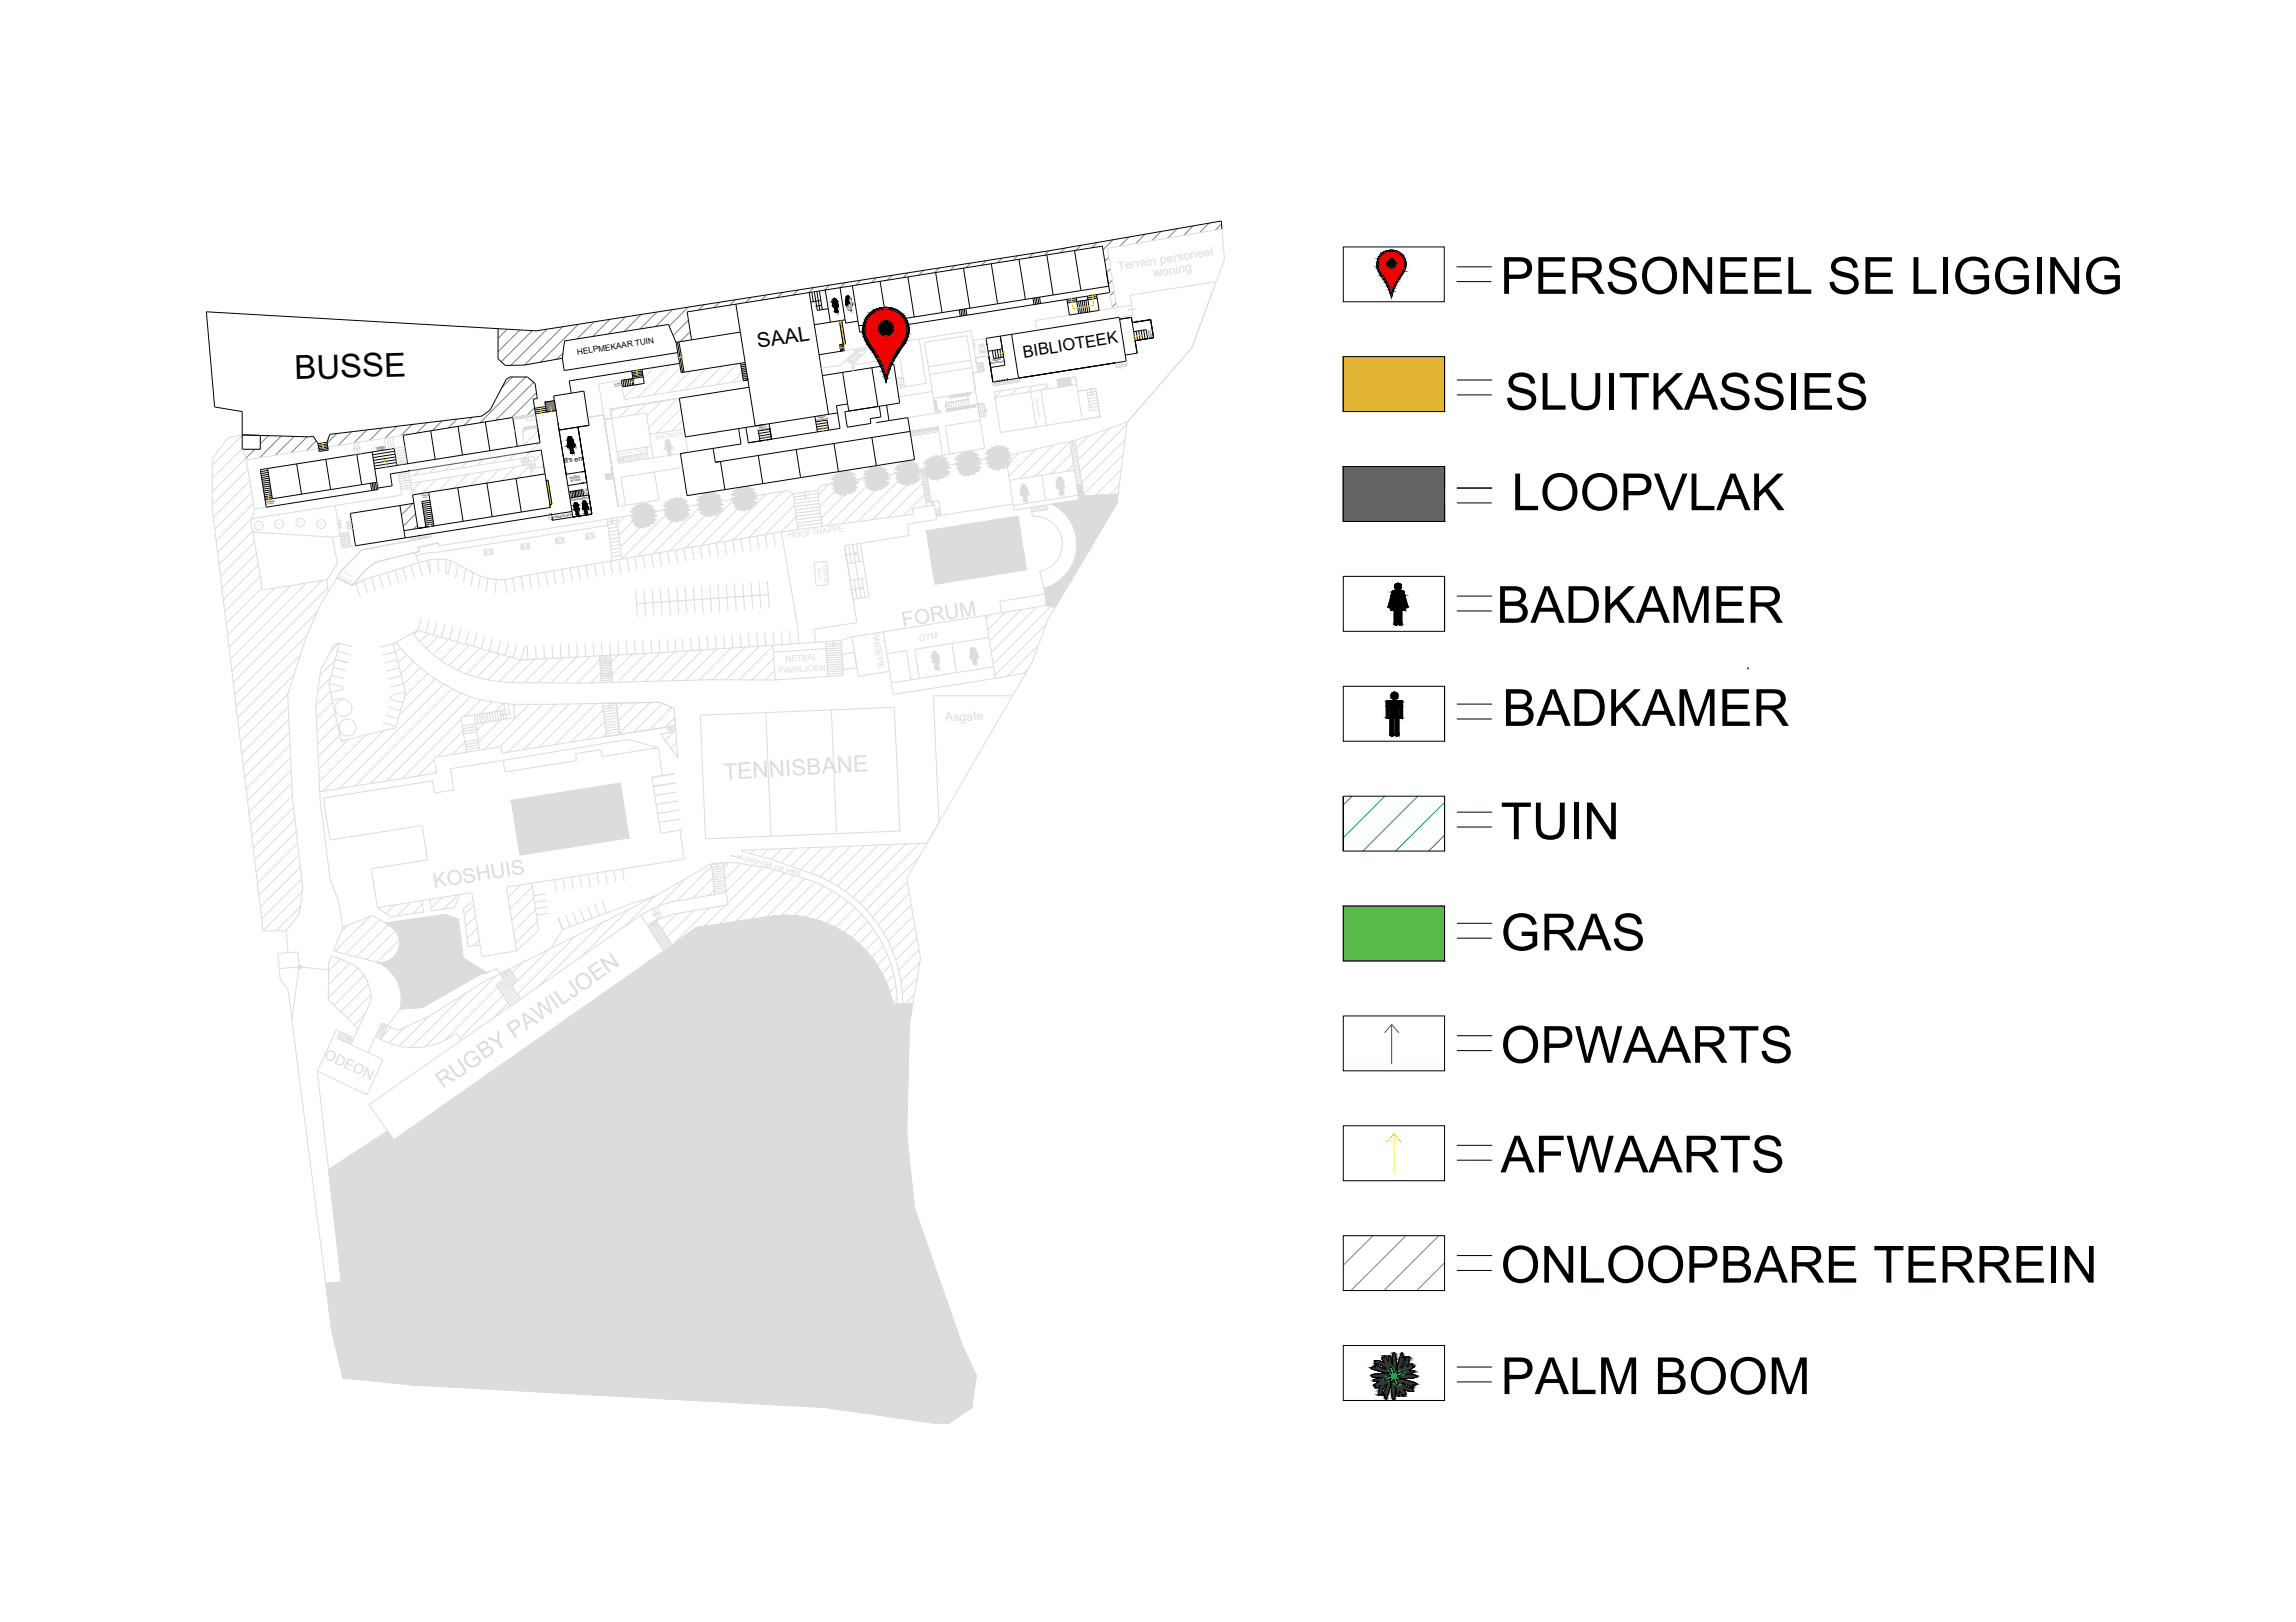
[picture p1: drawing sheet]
<svg xmlns="http://www.w3.org/2000/svg" width="297mm" height="210mm" viewBox="0 0 297 210" stroke-linecap="round" stroke-linejoin="round" font-family="sans-serif">
<defs><g id="words">
<g font-size="6.6">
<text x="194.1" y="38">PERSONEEL SE LIGGING</text>
<text x="194.7" y="53">SLUITKASSIES</text>
<text x="195.5" y="66">LOOPVLAK</text>
<text x="193.6" y="80.6">BADKAMER</text>
<text x="194.3" y="93.9">BADKAMER</text>
<text x="194.1" y="108.6">TUIN</text>
<text x="194.1" y="123">GRAS</text>
<text x="194.1" y="137.5">OPWAARTS</text>
<text x="194.1" y="151.7">AFWAARTS</text>
<text x="194.1" y="166">ONLOOPBARE TERREIN</text>
<text x="194.1" y="180.4">PALM BOOM</text>
</g>
<text font-size="4.3" x="38.1" y="49.1" transform="rotate(-2 38.1 49.1)">BUSSE</text>
<text font-size="2.7" x="98.1" y="45.1" transform="rotate(-9 98.1 45.1)">SAAL</text>
<text font-size="2.1" x="132.4" y="46.3" transform="rotate(-9 132.4 46.3)">BIBLIOTEEK</text>
<text font-size="1.6" fill="#dcdcdc" x="144.7" y="35" transform="rotate(-9 144.7 35)">Terrein personeel</text>
<text font-size="1.1" x="74.7" y="45.9" transform="rotate(-9 74.7 45.9)">HELPMEKAAR TUIN</text>
<text font-size=".9" x="73" y="59.9" transform="rotate(-9 73 59.9)">8's en</text>
<text font-size=".8" fill="#dcdcdc" x="84.9" y="56.9" transform="rotate(-9 84.9 56.9)">MATRIEK</text>
<g font-size=".4">
<text x="73.8" y="62" transform="rotate(-9 73.8 62)">BOEKE-</text>
<text x="73.8" y="62.4" transform="rotate(-9 73.8 62.4)">STOOR</text>
<text x="73.9" y="64.9" transform="rotate(-9 73.9 64.9)">PERSONEEL</text>
<text x="71.4" y="67.1" transform="rotate(-9 71.4 67.1)">BOEKESTOOR</text>
</g>
<g font-size=".3">
<text x="128.1" y="47.1" transform="rotate(-9 128.1 47.1)">VERDIEPING</text>
<text x="128.3" y="46.8" transform="rotate(-9 128.3 46.8)">TWEEDE</text>
<text x="148.7" y="42.7" transform="rotate(81 148.7 42.7)">Tweede</text>
<text x="48.6" y="58.1" transform="rotate(-10 48.6 58.1)">TWEEDE</text>
<text x="48.8" y="58.3" transform="rotate(-10 48.8 58.3)">VLOER</text>
<text x="97.9" y="55.8" transform="rotate(-9 97.9 55.8)">VERDIEPING</text>
<text x="98.1" y="55.4" transform="rotate(-9 98.1 55.4)">TWEEDE</text>
<text x="105.6" y="54.5" transform="rotate(-9 105.6 54.5)">VERDIEPING</text>
<text x="105.7" y="54.2" transform="rotate(-9 105.7 54.2)">TWEEDE</text>
<text x="34.4" y="65.1" transform="rotate(-10 34.4 65.1)">TWEEDE</text>
<text x="34.6" y="65.3" transform="rotate(-10 34.6 65.3)">VLOER</text>
</g>
<g font-size=".2">
<text x="148.5" y="42.7" transform="rotate(81 148.5 42.7)">verdieping</text>
<text x="79.4" y="49.8" transform="rotate(-9 79.4 49.8)">TWEEDE</text>
<text x="79.6" y="50.1" transform="rotate(-8 79.6 50.1)">VLOER</text>
<text x="54.5" y="64.2" transform="rotate(-9 54.5 64.2)">TWEEDE</text>
<text x="54.6" y="64.5" transform="rotate(-8 54.6 64.5)">VLOER</text>
<text x="75.5" y="63.3" transform="rotate(82 75.5 63.3)">VLOER</text>
<text x="75.8" y="63.1" transform="rotate(81 75.8 63.1)">TWEEDE</text>
</g>
<text font-size=".2" fill="#dcdcdc" x="51.8" y="61.3" transform="rotate(-9 51.8 61.3)">Tweede</text>
</g></defs>
<!-- layer: Mure -->
<g fill="none" stroke="#808080" stroke-width=".13">
<path d="M89 39.7l-2.4 2.5M91.1 39.4l-.7 .7M93.1 39.1l-.7 .7M95.1 38.8l-.7 .7M97.2 38.5l-.7 .7M99.2 38.2l-.7 .6M101.2 37.9l-.7 .6M103.2 37.5l-.6 .7M105.3 37.2l-.7 .7M107.3 36.9l-.7 .7M109.3 36.6l-.6 .6M111.4 36.3l-.7 .6"/>
<path d="M113.4 35.9l-.6 .7M115.4 35.6l-.6 .7M117.5 35.3l-.7 .6M119.5 35l-.6 .6M121.5 34.7l-.6 .6M123.5 34.4l-.6 .6M125.6 34.1l-.6 .5M127.6 33.7l-.6 .6M129.6 33.4l-.6 .6M131.7 33.1l-.6 .6M133.7 32.8l-.6 .6M135.7 32.5l-.6 .5"/>
<path d="M137.8 32.1l-.6 .6M139.9 31.7l-.7 .7M141.9 31.4l-.7 .7M143.5 33.3l-.6 .5M143.7 34.8l-.5 .5M143.9 36.2l-.5 .6M144 31l-1.3 1.3M144.2 37.7l-.6 .5M144.4 39.2l-.5 .5M146.1 30.7l-1.2 1.2M148.1 30.3l-1.2 1.2M150.2 29.9l-1.2 1.3"/>
<path d="M152.3 29.6l-1.2 1.2M154.4 29.2l-1.3 1.3M156.4 28.9l-1.2 1.2M158 29l-.8 .8M33 58.1l-1.2 1.2M34.7 56.4l-1 1M36.4 56.4l-2.8 2.8M38.1 56.5l-2.5 2.4M39.7 56.5l-2 2.1M40.9 57.1l-1.2 1.2M43.6 56.1l-1.3 1.2M45.5 55.9l-1.8 1.7"/>
<path d="M47.5 55.6l-1.7 1.7M49.4 55.4l-1.6 1.6M51.4 55.2l-1.6 1.5M53.3 54.9l-1.4 1.5M55.3 54.7l-1.4 1.3M57.2 54.5l-1.3 1.2M59.1 54.2l-1.1 1.2M61.1 54l-1.1 1.1M65.6 42.6l-1.2 1.2M66.3 48.8l-1.4 1.4M67.2 42.7l-2.8 2.8M68 48.8l-5.9 5.9"/>
<path d="M68.9 42.8l-4 4M69 49.5l-4.9 4.9M69.2 52.8l-1 .9M69.4 50.8l-3.2 3.3M70.8 42.6l-4.7 4.7M72.8 42.3l-5 4.9M72.8 45.7l-.8 .8M74.8 42l-4.9 4.9M76.9 41.7l-2.2 2.2M78.9 41.3l-2.2 2.2M80.9 41l-2.2 2.2M82.9 40.7l-2.1 2.2"/>
<path d="M85 40.4l-2.2 2.2M87 40.1l-2.2 2.1M89.1 41.4l-2 2M89.3 42.9l-1.3 1.3M177.6 159.9l-3.8 3.8M181.9 159.9l-7.1 7.1M186.1 159.9l-7.1 7.1M186.9 163.4l-3.6 3.6"/>
</g>
<!-- layer: 0 -->
<g fill="none" stroke="#000" stroke-width=".13">
<path d="M107.2 39.9l-1.5 .3M107.7 39.1l.1 .6 .1-.1M107.7 39.1l.1-.1 .5-.1 .1 .7h-.1M107.8 39.2l.1 .4M107.8 39.2h.1M107.8 39.2l.2 1.1M108.1 39.6h.1M108.1 39.6l.1 .7M108.2 39.2l.2 1.1M108.2 39.1v.1M108.2 39.1h.1M108.3 39.1v.5"/>
<path d="M109.5 38.7l-.1 .7h.1M109.6 38.9l-.1 .5M109.6 38.8h.1M109.6 38.8v.1M109.6 38.8l-.1 .7h.2M109.9 38.6l-.4 .1M143.2 35.3l.4 2.6-32.4 5.1-.1-.8M158 28.6l-22.3 3.9-66.3 10.3-42.7-2.4 1.1 12.3 3.5 .6v3l8.7 .2h.5l.6 .9M180.9 35.9l-.6 1.3-.3 .9-.6-1.6-.6-1a1.74 1.74 0 0 1-.4-2 1.74 1.74 0 0 1 1.8-1 1.71 1.71 0 0 1 1.1 2.8l-.4 .7M181 36.1a6.1 6.1 0 0 0-1 2.4l-.5-1.5-.5-.9a3.6 3.6 0 0 1-.9-1.8 1.88 1.88 0 0 1 2.6-1.8 1.88 1.88 0 0 1 .8 3l-.5 .7M41.1 57.4l.1 .6M42.3 57.2l-1.2 .2"/>
<path d="M42.3 57.2l.2 1-1.2 .2-.1-.4M42.3 57.5l-1.1 .1M42.4 57.7l-1.2 .1M42.4 57.8l-1.2 .2M42.4 58l-1.1 .2M46.2 58.8l4.8-.8 .4 2.2M48.1 58.5l.8 4.8-14.5 2.3-.7-4.8 .9-.2M51.1 58.4l-2.9 .5M51.1 58.8l-2.8 .4M51.2 59.1l-2.9 .5M51.2 59.5l-2.8 .5M51.3 59.9l-2.9 .4"/>
<path d="M64.4 42.5v3.9l1 .9 2.5-.1 4.8-.8 .3 1.5 14.7-2.3M68 58.6l2-.4 .5 3.1M69.3 53.5l-.3-1.8 .5-.1-.3-2-1-.8h-2.2l-.5 .3-2.1 4-1 .7-19.7 2.4-.4 1M69.6 55.3l.3 2-3 .5M76.2 55.1l-1.4 .2M80.6 49.2l.1 .8M80.8 49.1l.2 .9M81 49.1l.2 .9M81.3 49.1l.1 .8M81.5 49l.1 .9M81.7 49l.2 .9M83.1 47.8l.2 1.8-2.8 .5-.1-.9 1.5-.2-.2-1"/>
<path d="M87.8 44.2l-.3 .1M87.9 47l-14.3 2.3 .3 1.6M95.6 55.5l.3 2-3.6 .5M95.8 47l.4 2.3 .6-.1M96.4 46.9l-8.3 1.3M96.4 47.1l-.6 .1M96.5 47.4l-.6 .1M96.5 47.6l-.6 .1M96.5 47.8l-.6 .1M96.6 48l-.6 .1M96.6 48.3l-.6 .1M96.7 48.5l-.6 .1"/>
<path d="M96.7 48.7l-.6 .1M96.7 48.9l-.6 .1M99.5 54.8l.3 2M105.4 53.9l.3 2M107.4 41.7l-2 .3M108.4 53.4l.3 2-11.9 1.9-.3-2M109.8 53.2l-.5 .1 .3 2 3.1-.5M113.8 52.6l.2 1.4M114.7 52.4l.3 2M116.1 45.3l-.9 1.7-.6 1.8a11.6 11.6 0 0 0-2.1-4.4 2.71 2.71 0 0 1 .3-3.7 2.71 2.71 0 0 1 3.7 .1 2.71 2.71 0 0 1 .2 3.6l-.7 1.1M116.2 45.6l-.3 .6a9.8 9.8 0 0 0-1.3 3.3 12.8 12.8 0 0 0-2.3-4.9 2.99 2.99 0 0 1 .3-4.1 2.99 2.99 0 0 1 4.1 .1 2.99 2.99 0 0 1 .2 4.1l-.8 1.1M116.6 54h.1"/>
<path d="M117.2 44.1l-3.8 .6M117.4 54l.3 1.8M127.6 44.2h.1M127.7 44.6h.1M128.4 45.4l.2 1M128.7 45.3l.2 1.1M129 49.4h.1M129 45.3l.2 1M129.3 49.3h.1M129.4 45.2l.1 1.1M129.4 43.5l.6 3.8-1.8 .3M129.7 49.3h.1"/>
<path d="M130 49.2h.1M130.3 49.2h.1M131.8 48.9h.1M142.2 40.2l-3.8 .6M145.4 44.6h.1M147.1 45.7l-1.5 .2M149.2 43.7l-2.3 .4 .1 .8M34.7 60.9l-1 .1M34.7 61.1l-.9 .2M34.7 61.4l-.9 .1M34.8 61.6l-1 .2M34.8 61.9l-.9 .1"/>
<path d="M34.9 62.1l-1 .2M34.9 62.4l-1 .1M34.9 62.6l-.9 .2M35 62.9l-1 .1M35 63.1l-.9 .2M35 63.4l-.9 .1M35.1 63.6l-1 .2M35.1 63.9l-.9 .1M47.9 62.5l.2 1M48.2 62.5l.1 .9M48.4 62.5l.1 .9M48.6 62.4l.1 1"/>
<path d="M48.8 62.4l-2 .3M51.5 61.2l-1 .1 .2 1.6-1.8 .3M52.7 60l-4.2 .7M52.9 61h.1M53.1 60.9l-.2 .1M55.5 63.7l-2.1 .3 .1 1.1M56.1 68.1l-2 .3M71.1 66.6h.1M71.3 66.6h.1M71.3 66.6l-18.9 3M73.2 60.9h.1M73.2 61.1h.1"/>
<path d="M73.2 61.2h.1M73.5 62.8l.2 1.6M73.6 63.6l1.8-.2 .1 .8M73.8 63.6l.1 .8M74 63.6l.1 .8M74.2 63.5l.1 .9M74.4 63.5l.1 .8M74.6 63.5l.1 .8M74.8 63.5l.1 .8M75 63.4l.1 .8M75.2 63.4l.1 .8M75.3 62.6h.1"/>
<path d="M75.4 62.5h.1M75.5 62.5h.1M75.9 62.4l.3 1.7M180.3 77.1l-.4 1.4-.2 .1-.1-.1 .5-1.9 .3-.2 1.1 .1 .6 1.9v.2h-.2l-.1-.1-.4-1.4M180.3 77h.1M180.4 77l-.5 2h.5v1.7M180.8 79v1.7l-.2 .2-.2-.2M180.8 79h.1M181.3 77.1l.5 1.9h-.4v1.7l-.3 .2-.1-.1-.1-.1v-1.7M181.4 77h.1M181.4 77l-.1 .1M179.3 92.8l.2 .2 .2-.2"/>
<path d="M179.7 92.8v-1.4h.1v3.6M180.3 92.8v2.2M180.3 92.8h.2M180.5 92.8v2.2M181 91.4v3.6M181.1 91.4v1.4M181.1 91.4h-.1M181.1 92.8l.2 .2 .2-.2M181.2 90.7l.2 .1v.1l.1 1.9M181.2 90.7h-1.6l-.2 .1v2M177.9 176.6l-.1 .2 .2 .1h-.1a.35 .35 0 0 0-.5 .1l.5 .3 1.7 .5a3.6 3.6 0 0 0-2.2 .2v.1a2.26 2.26 0 0 0 1.4 .2h.1l-1.1 .3-.1 .1 .7 .1-.7 .5h.2v.3l.8-.3-.3 .8-.1 .4h.4l.1-.1a1.74 1.74 0 0 1 .6-1.3l-.5 1.3v.1M179.8 176.9a.66 .66 0 0 1 .5 .8l.5-.5-.1 .6 .1-.1a.57 .57 0 0 1 .7-.1v.1a.84 .84 0 0 1-.8 .4l.5 .5-.6-.1 .1 .1a.55 .55 0 0 1 .1 .6h-.1a.84 .84 0 0 1-.4-.7l-.5 .4 .1-.5h-.1a.57 .57 0 0 1-.6 .1 .87 .87 0 0 1 .7-.4l-.4-.5 .5 .1-.2-.5z"/>
<path d="M181.8 175.6v.1l-.6 1.3a1.08 1.08 0 0 0 .6-1l.1-.4 .3 .1 .1-.1v.7l-.3 .5 .7-.3v.3l.3 .1-.7 .5h.5l.2 .1-.2 .1-1 .3a2.02 2.02 0 0 1 1.5 .3 4.6 4.6 0 0 1-2.2 .1l1.2 .4a1.49 1.49 0 0 1 1 .4l-.6 .1a.17 .17 0 0 1 .1 .2 .17 .17 0 0 1 0 .2M181.8 175.6a.16 .16 0 0 0-.2 0 .16 .16 0 0 0-.1 .1v-.1a.35 .35 0 0 0-.1-.5l-.3 .5-.5 1.7a3.8 3.8 0 0 0-.2-2.1v-.1a2.68 2.68 0 0 0-.2 1.5l-.3-1-.2-.2-.1 .1v.6l-.5-.7v.2h-.3v.2l.3 .6-.8-.3h-.4v.3l.1 .1a1.74 1.74 0 0 1 1.3 .7l-1.3-.6h-.1M182.8 179.5h-.1l-1.3-.5v.1a2.64 2.64 0 0 0 1.4 .6l-.1 .2 .1 .1-.1 .1-.6-.1-.5-.2 .3 .6v.1h-.3v.2l-.6-.7v.6v.1l-.2-.1-.3-1.1v.2a2.48 2.48 0 0 1-.2 1.4 4.4 4.4 0 0 1-.2-2.2v-.1l-.4 1.2a1.49 1.49 0 0 1-.4 1.1l-.1-.7-.2 .2-.1-.1"/>
<circle cx="108" cy="38.7" r=".14"/>
<circle cx="109.7" cy="38.4" r=".15"/>
<circle cx="180" cy="34.1" r=".64"/>
<circle cx="114.6" cy="42.5" r="1.02"/>
<circle cx="180.9" cy="75.9" r=".43"/>
<circle cx="180.4" cy="90" r=".46"/>
</g>
<!-- layer: Mure -->
<g fill="none" stroke="#dcdcdc" stroke-width=".13">
<path d="M144.5 39.8l-2.3 .4M146.4 39.5l.2 1.3-1.8 .3M156.9 37.6l-2.7 7.4-8.4 9.6-6.7 2.4M31.3 58.1l-3.8 3.8M31.3 56.3l-3.8 3.9M31.3 58.1l.6 1.4 1 6.4M31.8 59.3l-4.3 4.3M45.8 57.3l.2 1.5M46.1 57.3l.2 1.5M46.4 57.2l.2 1.5M60.5 59.7l-.8 .9M62.5 59.4l-.8 .8"/>
<path d="M64.5 59.1l-.8 .8M66.6 58.8l-.8 .8M68.1 55.5l-.5 .5M69.3 53.8l-1.2 .2 .1 .5 1.2-.2M69.6 55.7l-1.8 1.8M69.9 57.2l-2.1 2.1M70.1 58.7l-1 .9M78.1 53.7l1.9 11.8M78.1 53.7l-2.1 .3M79.8 58.4l.2 1.6M82.5 49.8l-1.8 1.7M84.7 47.5l-1.5 1.5"/>
<path d="M86.7 47.2l-4.2 4.2M87.9 51.5l-9 1.5 .2 1.1-.9 .2-.1-.6M88 47.6l-3.5 3.5M89.3 48l-2.7 2.8M91.4 47.7l-2.8 2.8M93.4 47.4l-2.8 2.7M95.4 47.1l-2.7 2.7M96 48.2l-1.3 1.3M108.9 41.6h-.3M109.4 46.6l.9 .6M109.6 46.5l.9 .5M109.8 46.3l.9 .5"/>
<path d="M110 46.2l.9 .4M110.1 46l1 .4M110.3 45.8l.9 .4M110.5 47l-.3 .2 6.2-.9 .4 2.6-.9 .1M110.5 45.7l.9 .4M110.6 45.2v.4M110.6 45.6l-1.9 1.7-2.5 .4M110.6 45.6l1 .3M111.9 45l.1 .5-1.5 1.5M112 45.2l-1.4 .2M112 45.3l-1.4 .3M113.4 44.7l-4.2 .7"/>
<path d="M116.9 49.2l-1 .1M116.9 49.5l-.9 .1M117 49.7l-1 .2M117.2 44.1l8.4-1.3 .7 4.2M117.7 55.8l3.7-.5v.2l-3.6 .5M118.9 43.9l.9 5.7-3.7 .6M120.8 51.9h.3l.2 1.2h.3v.3l-.5 .1M122.7 52.1l.1 .8M122.8 51.2l.1 .3 2.3-.4 .1 .6M123 52l.1 .9M123.3 52l.1 .8M123.6 51.9l.2 .9"/>
<path d="M123.9 51.9l.2 .8M124.3 51.8l.1 .8M124.6 51.8l.1 .8M124.9 51.7l.1 .9M125.3 51.7l-3 .4 .2 1.1 3.7-.6v-.2l.3-.1M125.3 51.7l.1 .8M126.3 47l.8-.1 .2 1.1-1.5 .3 .4 2.4M126.5 52.3l.8-.1 .2 1.6-.8 .2zM127.6 43.8l-1.8 .3M127.9 46l-1.7 .3 .1 .7M129.6 50.6l-.9 .8M131.6 50.3l-.8 .8"/>
<path d="M131.8 48.9v.5l-3.3 .5v-.4M131.8 58.6l-1.5 1.6M133.7 49.9l-.9 .9M134 58.1l-3.5 3.5M135.5 49.9l-.7 .6M135.5 50.4l-.1-.7-6.8 1 .2 1.3M136.3 57.6l-4.4 4.4M138.4 40.8l-4.4 .7 .2 1.2M138.4 57.2l-4.5 4.4M138.6 58.6l-2.6 2.7M139.3 49.7l-.2-.9-2.3 .3 .1 1M139.4 50.6l2.3-.3 .6 3.6-2.3 .4"/>
<path d="M140.9 56.4l-1.7 1.6M143.6 55.4l-4.1 4.1M145.3 58.8l-5.1 5.2M145.6 56.9l-5.7 5.6M145.7 46.7l.1 .6-1.3 .3-.1-.7M145.8 54.9l-6.1 6.1M147.5 41.6h.1M147.8 41.5h.1M148.1 41.5h.1M32.1 60.7l-4.6 4.7M32.3 62.2l-4.7 4.7M32.6 63.7l-4.8 4.8"/>
<path d="M32.6 67.1l-.1 .9M32.6 67.1l-4.5 4.4M32.7 68.7l-4.4 4.4M32.8 65.2l-4.8 4.8M32.9 65.9l-.3 1.2M32.9 70.2l-4.4 4.4M33.2 71.6l-4.5 4.5M33.4 73.1l-4.5 4.5M33.7 74.6l-4.6 4.6M33.9 76.1l-4.7 4.6M34.4 65.6l-1.5 .3M35.5 76.1l-6.1 6.1"/>
<path d="M37.6 75.8l-8 8M39.6 75.5l-9.8 9.8M41.1 79.2l-10.7 10.7M41.7 75.1l-11.7 11.7M42.3 75l.1 1.7M42.4 76.1l-12.2 12.2M43.4 65.4l-10.8 1.7M47 75.1l.5 1.6M47 75.1l-1.4 .7M47 75.1l-.9 .4 .5 1.7M48 74.7l.6 1.7M49.1 74.4l.5 1.7"/>
<path d="M50.1 74.1l.5 1.7M51.1 73.8l.5 1.7M51.5 61.2l.5 2.9M52.1 73.5l.5 1.6M52.9 61l.5 3M53.1 70l2.7-.5-9 1.7-2.7 2.8-.5 .7 2 1.1M53.1 73.1l.6 1.7M53.7 71.5l1 3M54.4 60.7l-.8 .8M54.4 62.4l-1.1 1.1M54.5 79.9l-.5 1.7M55.2 72.5l-8.2 2.6"/>
<path d="M55.6 72.4l.1 1.8-.5-1.7M55.6 72.4l-.4 .1M55.7 69.3l-2.6 .4M56.4 60.4l-.8 .8M56.5 62l-1.8 1.8M56.6 72.3l-1 .1M56.6 72.3l.1 1.8M56.6 72.3l1.1 .1M56.8 70.6l-.1-.4-2.6 .7 .2 .4-5.7 1.4-1.5 1.2-1.5 1.9M57.7 72.4v1.8l.3 .1 .3-1.7M57.7 72.4l.6 .2M58.3 72.6l1 .5"/>
<path d="M58.4 60.1l-.8 .8M58.5 61.7l-1.8 1.8M59.3 73.1l.9 .5M59.3 73.1l-.4 1.7M60.2 73.6l1 .5M60.2 73.6l-.2 1.7M60.6 61.4l-1.9 1.8M61.2 74.1l-.3 1.7M62.1 74.5l-.2 1.8M62.6 61.1l-1.8 1.8M63.1 74.8l-.2 1.8M63.7 71h-.2"/>
<path d="M64.2 75l-.2 1.8M64.6 60.7l-1.8 1.8M66.3 74.8l.4 1.7M66.7 60.4l-1.8 1.8M67.4 74.6l33.7-5.8 2.1 12.1 .1 2.4M67.4 74.6l.3 1.7M67.4 74.6l-2.1 .4 .3 1.7M68.4 70.3h-.1M68.5 74.4l.3 1.7M68.5 60.3l-1.6 1.6M69.5 74.2l.3 1.8M70.3 60.2l-.2 .2"/>
<path d="M70.6 74l.3 1.8M71.6 73.9l.3 1.7M72.7 73.7l.3 1.7M72.9 69.5h-.1M73.7 73.5l.3 1.7M74.8 73.3l.3 1.8M75.8 73.1l.3 1.8M76.8 68.9l-.1 .1M76.9 73l.3 1.7M77.9 72.8l.3 1.7M78.6 68l-21.7 3.4-1.7 .2-1.4 .3M79 72.6l.3 1.7"/>
<path d="M79.2 60.4l-.2 .1 .2 .8-.8 .1 .1 .6 .9-.1M79.8 67.3l-1.2 .2M79.9 67.7l-1.3 .2M80 72.4l.3 1.8M81.1 72.2l.3 1.8M82.1 72.1l.3 1.7M82.2 76.4l.1 1.7M82.3 78.1l.2 1.8M83.2 71.9l.3 1.7M83.3 76.3l.2 3.5M84.3 71.7l.2 1.7M84.4 76.2l.2 3.5"/>
<path d="M85.2 64.7l-4.3 .7M85.3 71.5l.3 1.7M85.4 76.2l.3 3.5M86.4 71.3l.3 1.8M86.5 76.1l.2 3.5M87.4 71.2l.3 1.7M87.6 76l.2 3.5M88.5 71l.2 1.7M88.6 75.9l.3 3.5M89.5 70.8l.3 1.7M89.7 75.9l.2 3.5M90.6 70.6l.3 1.7"/>
<path d="M90.7 75.8l.3 3.5M91.6 70.4l.3 1.8M91.8 75.7l.3 3.5M92.7 70.3l.3 1.7M92.9 75.6l.2 3.5M93.7 70.1l.3 1.7M93.9 75.6l.3 3.5M94.8 69.9l.3 1.7M95 75.5l.3 3.5M95.8 69.7l.3 1.7M96.1 75.4l.2 3.5M96.9 69.5l.3 1.8"/>
<path d="M97.1 75.3l.3 3.5M97.9 69.4l.3 1.7M98.2 75.3l.3 3.5M99 69.2l.3 1.7M99.3 75.2l.2 3.5M99.4 76.9h.1M99.4 76.9l-17.1 1.2M100 69l.3 1.7M101.9 63.5l.8 .4M106.3 62.8l-.5 .7M107.2 62.6l-1.4 1.4M109.3 70.6l1.1 7 2-.4-.7-4.6"/>
<path d="M109.3 62.3l-3.3 3.3M109.8 70.5l.3 2.4M110.3 70.5l1.1 6.9M110.5 75l.4 2.5M110.8 70.4l.4 2.3M111.3 62l-5.1 5.1M111.3 70.3l.4 2.3M111.5 74.9l.4 2.4M111.7 72.6l-2.1 .3M112 74.8l-2 .3M113.4 61.7l-6.4 6.3M115.4 61.4l-6.4 6.4"/>
<path d="M117.4 61l-6.4 6.5M119.2 61l-6.3 6.2M119.4 62.5l-4.5 4.5M119.6 64l-2.7 2.7M119.8 60.7l10.3-1.7 8.3-1.9 .6 3.6M119.9 65.4l-.1 .1M119.9 65.5l-1.9 .3 .1 .7-9.5 1.3M120.5 64.9h.1l.1 .5M121.7 66.4v.1l-.6 .2M128 79.5l-.5 .5M130.1 79.2l-2.3 2.3M132.1 78.9l-4.1 4.1"/>
<path d="M134.2 78.6l-6 5.9M135.1 76.1l.3 2.3M135.2 76.9l-5.9 .9 .3 1.5M135.4 78.4l-7.9 1.2M135.4 78.4l1.1 .2M135.9 78.5l-7.4 7.4M138.9 60.1l-.9 .9M140 62.7l.2 1.5 4.4-.3M144.8 62.8l-1.2 1.2M145.1 60.8l-3.3 3.3M37.2 89.8l-6.1 6.2M37.3 91.5l-6 6"/>
<path d="M37.4 93.1l-5.9 5.9M37.5 94.8l-5.9 5.8M37.5 96.4l-5.7 5.7M37.6 98l-5.6 5.6M37.7 99.7l-5.5 5.5M38 87.3l-7.1 7.2M38.8 84.8l-8.1 8.1M39.7 82.2l-9.2 9.2M42.6 88.4l1.7 .5 .1 .3-1.6 .4 .1-.1M42.7 89.5l-1.8 1.9M42.8 87.7l-1.7 1.7M42.9 87.4l1.7 .4"/>
<path d="M43 90.9l-2.1 2.1M43.1 86.4l1.7 .4M43.4 92.3l-2.4 2.3M43.4 85.4l-2 2M43.4 85.3l1.7 .5M43.6 84.3l1.7 .4M43.7 93.7l-2.6 2.6M43.8 83.3l-1.1 1M44 95.1l-2.8 2.8M44.4 95.8l-.2 .1M44.6 90.3l-1.6 .3M45.1 95.7l-3.9 3.8"/>
<path d="M45.6 83.7l-1.7-.4-1.3 5.4M47.4 95.1l-6.1 6.1M49.2 83.7l1.7-.4 .3 1.1M49.5 93.5l1.7 .5M49.6 94.6l-7.8 7.8M49.8 92.5l1.7 .5M50.1 91.5l1.7 .5M51.2 84.4l.2 1M51.2 84.4l-1.8 .4M51.4 85.4l.5 2.1M51.4 85.4l-1.7 .4M51.7 86.4l-1.7 .5"/>
<path d="M51.8 83.8l-.6 .7M51.9 87.5l.3 1M51.9 87.5l-1.7 .4M52.1 90.9h.1M52.2 88.5l.3 1M52.2 88.5l-1.7 .4M52.3 90.4h.1M52.3 90.4v.1M52.5 89.5l-1.8 .5-.3 .4 1.7 .5M52.5 89.5l-.2 .9M52.6 84.7l-1.1 1.1M53.5 85.6l-1.6 1.6"/>
<path d="M54 81.6l-.5 .5M54.4 86.4l-2.2 2.2M55.3 87.2l-3 3M55.4 82l-1.1 1.1M55.5 80.2l-.4 1.7M56.2 98.3l-2.2 2.1M56.3 87.9l-4.7 4.7M56.4 99.7l-.3 .4M56.6 80.5l-.5 1.7M56.7 82.4l-1.6 1.5M57.4 88.5l-13.5 13.6M57.6 80.8l-.5 1.7"/>
<path d="M58 97.7l-1.8 .3 .3 2.1-15.1 2.3M58 82.7l-2 2M58.5 89.1l-12.6 12.6M58.6 81.1l-.5 1.7M59.4 83.1l-2.4 2.4M59.6 89.7l-11.7 11.7M59.7 81.4l-.5 1.7M59.7 93.1l-7.7 7.7M59.9 94.6l-3.4 3.3M60.2 96l-1.6 1.6M60.7 81.7l-.5 1.7M60.7 83.5l-2.6 2.6"/>
<path d="M60.9 90.2l-10.9 10.9M61.7 82l-.5 1.6M62 83.9l-2.8 2.8M62.2 90.5l-2.2 2.2M62.7 93.5l-1 1M62.7 82.3l-.5 1.6M63.4 84.3l-3 2.9M63.7 90.8l-1.6 1.6M63.8 82.5l-.5 1.7M64.7 84.6l-3 3.1M64.8 93.2l-2.9 2.8M64.8 82.8l-.5 1.7"/>
<path d="M65.1 91l-1 1.1M65.8 83.1l-.5 1.7M66 85l-2.9 3M66.7 91.2l-.3 .3M66.8 83.4l-.4 1.7M67.4 85.4l-2.8 2.8M68.3 85.4l-.1-1.8-.3 .1-.5 1.7M68.5 91.2l-5.9 5.8M69.2 85.3l-3.1 3M69.3 83.6l.1 1.7M70.2 91.2l-5.5 5.5M70.3 83.5l.1 1.8"/>
<path d="M71 85.2l-3.2 3.1M71.4 83.4l.1 1.8M71.9 91.1l-6.2 6.2M72.5 83.4l.1 1.7M72.8 85.1l-3.3 3.3M73.5 83.3l.1 1.8M73.6 91.1l-5.9 5.9M74.6 85l-3.4 3.4M74.6 83.3l.1 1.7M75.4 91.1l-5.6 5.6M75.7 83.2l.1 1.8M76.4 84.9l-3.5 3.5"/>
<path d="M76.7 83.2l.1 1.7M77.1 91l-5.3 5.4M77.6 85.4l-3 3M77.7 87l-1.3 1.4M77.8 83.1l.1 1.8M78 91l7.3-.1 1.9 .8 .2 2.2-7.2 1.1M78.1 91.8l-4.3 4.3M78.2 93.4l-2.3 2.3M78.4 94.9l-.5 .5M78.9 83.1l.1 1.7M79 84.8l-1.4 .1M79 85l-1.4 .1"/>
<path d="M79 85.2l-1.4 .1M79.1 85.4l-1.5 .1M79.1 85.6l-1.5 .1M79.1 85.9h-1.5M79.1 86.1h-1.5M79.1 86.3l-1.4 .1M79.1 86.5l-1.4 .1M79.1 86.7l-1.4 .1M79.1 86.9l-1.4 .1M79.1 87.1l-1.4 .1M79.1 87.3l-1.4 .1M79.2 87.5l-1.5 .1"/>
<path d="M79.2 87.8h-1.4v.5M79.2 88l-1.4 .1M79.7 91.2l-1.7 .2M79.8 91.3v.3M79.8 91.6l-.1-.6 .5 4M79.8 91.6l-1.8 .2M79.8 91.8l-1.7 .3M79.9 92.2l-1.8 .3M79.9 92.6l-1.7 .2M79.9 83l.1 1.7M79.9 92.9l-1.7 .3M80 93.3l-1.7 .2"/>
<path d="M80 84.7l-.9 1M80 93.6l-1.7 .3M80.1 94l-1.7 .3M80.1 94.3l-1.7 .3M80.1 94.7l-1.6 .3M80.2 95l-1.7 .3M80.6 91l-.8 .8M81 82.9l.1 1.8M81.3 95.7l3.8 1.1M81.8 84.7l-2.6 2.6M82.1 82.9l.1 1.7M82.4 90.9l-2.4 2.4"/>
<path d="M83.1 82.8l.1 1.8M83.6 84.6l-3.7 3.7M84.1 90.9l-3.9 4M84.2 82.8l.1 1.7M85.3 82.7l.1 1.8M85.4 84.5l-3.7 3.7M85.7 91l-3.7 3.8M86.3 82.7l.1 1.7-19 1M86.9 91.5l-2.9 2.9M87.2 94.7l-1.1 1.1M87.2 84.4l-3.8 3.8M87.3 92.9l-1.3 1.2"/>
<path d="M87.3 82.6l.1 1.7M87.4 94.7l.3 3.4-2.2-3.1 1-.2M87.5 96.1l-.7 .7M87.6 97.6l-.1 .2M88.3 82.6l.1 1.7M89.1 84.2l-3.9 3.9M89.3 82.5l.2 1.7M90.4 82.4l.1 1.7M90.9 84.1l-4 4M91.5 82.3l.1 1.8M92.5 82.3l.2 1.7M92.7 84l-4 4"/>
<path d="M93.6 82.2l.1 1.7M94.6 83.9l-4.1 4.1M94.7 82.1l.1 1.7M95.7 82l.2 1.8M96.4 83.7l-4.2 4.3M96.8 82l.1 1.7M97.9 81.9l.1 1.7M98.3 83.6l-4.4 4.4M99 81.8l.1 1.8M100 83.6l-4.4 4.4M100 81.7l.1 1.8M100.1 85.2l-2.8 2.8"/>
<path d="M100.2 86.8l-1.2 1.2M101.1 81.7l.1 1.7M102.2 81.6l.1 1.8M106.9 83.9l-6.8 .5M108.8 82.9l-8.8 .6M123.1 83.3l.6 3.7M127.9 82.5l-9.6 1.5M128.5 86.3l-9.6 1.5M132.7 87.1l-3.9 .7M133.1 86.5l-.7 .6M134.4 83.5l-4.1 4M135.4 80.8l-6.7 6.6"/>
<path d="M37.7 101.3l-5.3 5.4M37.8 103l-5.2 5.2M38 104.5l-5.2 5.2M38.1 106.1l-5.2 5.2M38.3 107.6l-5.2 5.2M38.5 109.1l-5.2 5.2M38.7 110.7l-5.2 5.2M38.9 117.3l-3.2 3.2M38.9 112.2l-5.2 5.2M39 113.7l-5.1 5.2M39.1 115.3l-5.1 5.1M45 119.7l-.9 .9"/>
<path d="M47.9 118.6l-4.5 4.5M49 117.4l-.1 .1M49.2 119l-4.5 4.5M49.8 119.5l7.8-1.2 1.7 .7 .6 5 3.1 1.9-.9 .2-7.5 4.3-2.8 .2M50.2 119.7l-4.1 4.1M50.2 119.7a2.58 2.58 0 0 1 1.4 3 2.58 2.58 0 0 1-2.7 1.9M50.2 119.7l-2-1.3-3.8 1.6M51.1 117.1l-1.2 1.1M53.1 116.8l-1.8 1.7M54.6 116.6l.2 1.4-4.3 .7-1.7-1.2M54.6 117l-1.2 1.2M57.2 116.1l-1.4 1.4"/>
<path d="M59.2 115.8l-1.8 1.8M59.4 115.8l-.6 1.6-3 .5-.2-1.5M61.2 116.5l-1.2 1.1 .6 4.9 1.5-.2M61.3 117.2l-1.2 1.2M61.5 118.6l-1.3 1.3M67.3 114.5l-1.6 1.6M68.8 114.3l.9 6.1-2.9 2.7M68.9 114.7l-2.9 2.9M69.1 116.2l-2.9 2.9M69.3 117.7l-2.9 2.9M69.5 119.2l-2.8 2.9M70.6 115.7l-1.6 .2"/>
<path d="M70.7 116.5l-1.6 .3M70.9 117.4l-1.6 .2M71 118.2l-1.6 .2M71.8 113.8l.2 1.6M72.2 118.7l.6 1.6M72.8 113.7l.3 1.5M73.1 118.3l.6 1.6M73.9 113.5l.3 1.5M74.1 118l.6 1.6M75 113.3l.3 1.6M75 117.6l.6 1.6M76 117.3l.6 1.6"/>
<path d="M76.1 113.1l.3 1.6M76.9 116.9l.6 1.6M77.2 113l.3 1.5M77.9 116.6l.6 1.5M77.9 119.4l-8.4 8.3M78.3 112.8l.3 1.6M79.4 112.6l.3 1.6M80.5 112.4l.3 1.6M81.3 117.7l-6.1 6.1M84.7 116l-3.8 3.9M84.9 119.1v.1M84.9 119.2l-1 .7"/>
<path d="M85 115.9l-3.6 1.1-8.6 3.3M85 119.3l-1 .8M85.1 119l-.2 .2M85.1 119.5l-1 .8M85.3 119.7l-1.1 .7M85.4 119.9l-1.1 .7M87.4 101.3l-2.9 .5M87.6 102.5l-2.9 .4M87.6 118.2l-2 2M87.8 103.6l-2.9 .5M88 104.8l-2.9 .5M88.1 106l-2.8 .4"/>
<path d="M88.8 113.7l-3.7 3.6M89.7 117.8l-3.4 3.5M91.8 117.5l-4.8 4.8M92.1 112.1l-4.6 4.5M92.2 113.6l-2.6 2.6M92.4 115.2l-.7 .7M93.9 117.1l-2.8 2.8M94.2 111.6l-.6 .6M95.8 111.7l-2 2.1M97.3 112l-3.3 3.3M97.6 110l-.5 .5M98.8 112.2l-4.7 4.7"/>
<path d="M99.4 109.9l-1 .9M100.1 112.6l-7 7M101.2 109.8l-1.4 1.4M101.5 112.9l-6.4 6.4M102.8 113.3l-5.6 5.7M102.9 109.8l-1.9 1.9M104.1 113.7l-4.9 5M104.7 109.7l-2.4 2.4M105.4 114.2l-4.3 4.3M106.5 109.6l-2.9 3M106.6 114.7l-3.8 3.8M107.7 115.3l-3.4 3.4"/>
<path d="M108.3 109.6l-3.4 3.4M108.7 116l-3.1 3M109.7 116.7l-2.8 2.8M110.1 109.5l-4 4M110.6 117.5l-2.5 2.5M111.5 118.3l-2.3 2.3M111.9 109.4l-4.7 4.6M112.3 119.3l-2.1 2.1M113.6 109.4l-5.3 5.2M115.4 109.3l-6 6M117.2 109.2l-6.9 6.9M117.4 114.2l-4.5 4.5"/>
<path d="M117.6 115.6l-4 4M117.9 117.1l-3.6 3.6M118.1 118.5l-3.2 3.3M118.9 111l-6.8 6.7M119 109.2l-7.8 7.7M35.9 123.4l.4 3.3 1 1.5M37.3 123.3l1.2-.1 .2 1.9M38.7 125.1l-1 6.8M38.7 125.1l-2.6 .3M38.7 125.1l3.8 .4M42.5 124.6v4.8l3.8 3.7M42.9 123.7l3 1.2"/>
<path d="M43.1 123l5.8 1.6M44 124.1l-1.5 1.6M45.3 124.6l-2.8 2.8M46.3 125.3l-3.8 3.8M47.1 126.2l-3.9 3.9M47.2 131.2l-1.4 1.4M47.7 127.3l-3.6 3.6M48 128.7l-3 3.1M48 129.5l-.9 2M49.3 134.5a8.9 8.9 0 0 0 8.3 .1M50.6 132.9l-1.1 1.2M51.2 120.4l-3.8 3.8"/>
<path d="M51.7 121.7l-2.9 2.8M52.3 133l-2 2M55.5 131.5l-3.9 3.9M57.6 134.6l1.5-.9 .6 .9M60.1 128.6l-6.9 7M61.8 120.1l-1.4 1.4M62 121.6l-.9 .8M64.2 126.2l-9.2 9.3M64.4 127.7l-6.9 7M64.8 128.4l1.3-.9 .2 .2-1.3 .9M65.8 129.8l-1.9 1.9M66 125.5l-1.2 .7"/>
<path d="M66.1 125.7l-1.2 .7M66.2 125.8l-1.1 .8M66.3 126l-2.1 1.4M66.4 127.9l-1.3 .9-5.6 5.6M66.5 126.2l-2.2 1.4M66.6 128.1l-1.4 .9M66.6 126.4l-2.2 1.4M66.7 126.6l-2.2 1.4M66.7 128.4l-1.3 .9M66.8 126.8l-2.1 1.4M66.9 127l-.7 .6M66.9 128.6l-1.4 .9"/>
<path d="M67 128.8l-1.3 .9M67.2 129.1l-1.4 .9M67.3 129.3l-1.3 .9M67.6 124.5l-1.3 1.4M71 122.8l-4.1 4.1M72.8 120.3l-1.5 2.4M74.5 121.1l-7.6 7.6M85.5 120l-1.1 .8M85.6 120.2l-1.1 .8M85.7 120.4l-1.1 .7M85.8 120.6l-1.1 .7M85.9 120.7l-1 .8"/>
<path d="M86.1 120.9l-1.1 .8M86.2 121.1l-1.1 .7M86.3 121.3l-1.1 .7M86.4 121.4l-1.1 .8M86.5 121.6l-1.1 .8M86.6 121.8l-1.1 .7M86.7 122l-1 .7M86.9 122.1l-1.1 .8M87 122.3l-1.1 .8M90.1 120l-3.1 2.3M113 120.2l-1.9 1.9M113.7 121.3l-1.7 1.7"/>
<path d="M114.3 122.4l-1.5 1.5M114.8 123.6l-1.3 1.3M115.3 124.8l-1.2 1.2M115.7 126.2l-1 1M115.9 127.6l-.8 .8M116.1 129.2l-.6 .6M118.3 128.6l-1.2 1.3M118.4 120l-3 3M118.6 121.5l-2.7 2.7M118.7 126.6l-1.9 1.9M118.9 122.9l-2.6 2.6M119 124.5l-2.4 2.5"/>
<circle cx="33.5" cy="68" r=".57"/>
<circle cx="36.1" cy="67.8" r=".57"/>
<circle cx="38.9" cy="67.6" r=".57"/>
<circle cx="41.6" cy="67.8" r=".57"/>
<circle cx="44.4" cy="91.6" r="1.1"/>
<circle cx="45" cy="94.1" r="1.1"/>
<circle cx="38.8" cy="125.1" r=".14"/>
</g>
<!-- layer: 0 -->
<g fill="none" stroke="#dcdcdc" stroke-width=".13">
<path d="M109.7 39.5l.1 .6h.1M109.8 39.5l.1 .6M109.8 39.5h.1M109.9 39.5h.1M109.9 38.6h.1l.3 .6-.1 .1M109.9 38.8h.1M109.9 38.8l.3 .6-.2 .1 .1 .5v.1h-.1l-.1-.6M109.9 38.8l.3 .5M143.6 37.9l.3 2M157.3 36.4l-3.1 8.6-8.4 9.6-1.3 10.5-8.9 14.9-2.1 5.7-16.2 28 1.8 10.3-1.4 8.5-.4 14.3 1 9.6 6.2 17.6 1.8 4-.6 4.2-2.9 2h-2l-14.1-2.1-53.6-2.9-8.7-.9-1.5-6.1-5.6-44M31.3 56.3l-1.8 .4-2 2.7v6.4l6.5 54.7h3M33.7 56.4v1.7h-2.4"/>
<path d="M41.2 58l-9.3 1.5M49.7 56.7l.3 1.5M50.1 56.7l.2 1.5M50.4 56.6l.2 1.5M50.8 56.6l.2 1.4 1.4-.2M52.2 56.3l-9.8 1.5M52.4 58.2l-1.3 .2M52.5 58.5l-1.4 .2M52.6 58.8l-1.4 .2M52.6 59.1l-1.4 .3M52.6 59.5l-1.3 .2M52.7 59.7l-1.4 .3"/>
<path d="M62 54.7h.1M66.8 54h.1M67.5 59.3l.1 1M67.7 59.3l.1 .9M67.8 55.6l-.1-.3 1.7-.2v.2h.2l-2.1 .3 .4 2M67.9 59.3l.1 .9M68.1 59.2l.1 1M68.3 59.2l.4 2.4M69 53.6l.1 .3-2.4 .3-.1-.2M69.3 53.5l-3 .5M76 54l2.1-.3 1.9 11.8 .9-.1M80.1 59.2l.1 .7"/>
<path d="M80.4 49.2l-2.9 .5M80.4 59.1l.1 .8M80.6 59.1l.2 .8M80.9 59.1l.1 .7M81.1 59l.2 .8M81.4 59l.1 .7M81.6 58.9l.2 .8M81.9 58.9l.1 .8M82.1 58.9l.2 .7M82.4 58.8l.1 .8M82.6 58.8l.1 .7M82.9 58.7l.1 .8"/>
<path d="M83.2 58.7l.1 .8M83.5 58.6l.1 .8M83.6 57.8l.3 1.6M83.8 58.6l-3.9 .6M84.5 59.3l-4.5 .7M87.9 51.5l-9 1.5 .2 1.1-.9 .2M88.7 56.5l.3 2M96.2 49.3l-15.4 2.4-.3-1.6M110.2 47.2l.1 .8M110.3 47.2l.2 .8M116.8 48.9l.2 1.2M117.7 55.8l3.7-.5 .5 3.6 1-.2"/>
<path d="M118.2 60l-.3 .7 .3-.4a.21 .21 0 0 1 0-.3 .21 .21 0 0 1 .3 0l-.2 .6 .4-.2v.2h.1l-.4 .3h.4l-.6 .2a.77 .77 0 0 1 .8 .2l-.8 .1h-.4l1.2 .4h-.4l.1 .2M118.2 60h-.2v-.3l-.4 1.2v-.4l-.1-.8-.1 .2-.1 .6-.2-.6v.3l-.3-.3v.1h-.2l.2 .4-.6-.2a.23 .23 0 0 0 .3 .3l.4 .3-.7-.3M120 59.8v.2h-.3l1.1 .4h-.8l-.3 .1 .2 .1h.6l-.6 .3h.3l-.3 .2 .1 .1v.1l.4-.1-.2 .6a.23 .23 0 0 0 .3-.3l.3-.4-.3 .7M120.8 51.9h.3l.2 1.2M121 60l.1 .1 .1 .2 .3-.2-.1 .3 .4-.1a.25 .25 0 0 1-.1 .2 .25 .25 0 0 1-.3 0l.2 .3-.2-.1 .1 .4a.25 .25 0 0 1-.3-.1 .25 .25 0 0 1 0-.3l-.2 .3v-.3l-.4 .1a.26 .26 0 0 1 .4-.3l-.2-.2h.3zM121 53.2l.6-.1v.3l-.5 .1M121.4 55.5l-3.6 .5M121.4 55.7l-3.6 .5M121.5 55.9l-3.7 .5M121.9 59.3l-.2 .7 .3-.4a.21 .21 0 0 1 0-.3 .21 .21 0 0 1 .2 0l-.1 .6 .3-.2v.2h.2l-.4 .3h.4l-.6 .2a.76 .76 0 0 1 .7 .2l-.8 .1h-.3l1.1 .3-.3 .1 .1 .1v.1M122 59.3h-.2l-.1-.3-.3 1.2-.1-.9-.1-.3-.1 .8-.1-.5-.1-.1v.3l-.3-.3v.1h-.2l.2 .4-.4-.2-.3 .1a.22 .22 0 0 0 .1 .2 .22 .22 0 0 0 .3 0l.4 .3-.7-.3M124 59.2v.2l-.3 .1 1.2 .3-.9 .1-.3 .1 .2 .1h.6l-.6 .2h.3l-.3 .3h.1v.2l.4-.2-.2 .7a.25 .25 0 0 0 .3-.4l.3-.4-.3 .7"/>
<path d="M125 59.4a.27 .27 0 0 1 .2 .4l.3-.2-.1 .2 .4-.1a.25 .25 0 0 1-.1 .3 .25 .25 0 0 1-.3 0l.3 .2h-.3l.1 .3a.25 .25 0 0 1-.2 0 .25 .25 0 0 1-.1-.3l-.2 .2v-.3l-.3 .2a.25 .25 0 0 1 .1-.3 .25 .25 0 0 1 .2 0l-.2-.3 .3 .1zM125.1 50.9l.2 .8M125.2 58.5l-.1 .7-.1-.5-.1-.1v.4l-.3-.4v.2h-.2l.2 .3-.4-.1h-.2a.22 .22 0 0 0 .1 .2 .22 .22 0 0 0 .2 0l.4 .3-.7-.2M125.3 58.5l.1 .8v.3l.3-1.1 .1 .3 .2-.1M125.4 50.8l.1 .3-2.6 .4-.1-.3M125.9 44.5l.2-.1v.5h-.1zM126 58.7l-.3 .8 .3-.5a.21 .21 0 0 1 0-.2 .21 .21 0 0 1 .2-.1l-.1 .7 .3-.2 .1 .1 .1 .1-.4 .2 .4 .1-.1 .1-.5 .1a.76 .76 0 0 1 .8 .1l-.8 .2-.4-.1 1.2 .4-.4 .1 .1 .1M126.2 50.7l.3 1.6M126.3 47l.8-.1 .2 1.1-1.5 .3M126.3 47l.2 1.2M126.5 52.3l.8-.1 .2 1.6-.8 .2M126.5 52.3l-4 .7v.2l3.7-.6v-.2"/>
<path d="M126.5 52.3l.2 1.7M126.5 47l.2 1.1M126.6 44.6l.7-.1v.2l-.7 .1zM126.6 47l.2 1.1M126.6 44.9l.8-.1v.5l-.7 .1zM126.7 45.6l.8-.2v.2l-.7 .1zM126.7 52.3l.3 1.6M126.7 54l.1 .4M126.8 46.9l.2 1.2M127 46.9l.1 1.2M127 52.2l.3 1.7M127.9 58.5v.2h-.3l1.2 .4h-.9l-.2 .1 .1 .1h.6l-.6 .3h.4l-.4 .3h.1v.2l.4-.2-.2 .4 .1 .2a.22 .22 0 0 0 .2-.1 .22 .22 0 0 0 0-.2l.3-.4-.3 .7h.2v.3l.4-1.2v.9l.1 .3 .1-.8 .2 .5 .1 .1v-.4l.3 .4v-.1h.1l-.1-.4 .6 .2a.23 .23 0 0 0-.3-.3l-.4-.3 .7 .3"/>
<path d="M127.9 46l-1.7 .3 .1 .7M128.7 51.4l.1 .6M128.9 58.7l.2 .1v.3l.3-.3-.1 .3 .4-.1a.25 .25 0 0 1-.1 .2 .25 .25 0 0 1-.3 .1l.3 .2h-.3l.1 .3a.25 .25 0 0 1-.2-.1 .25 .25 0 0 1-.1-.2l-.2 .2v-.3l-.3 .1a.26 .26 0 0 1 .3-.2l-.2-.3 .3 .1zM129.9 58l-.3 .7 .3-.4a.21 .21 0 0 1 0-.2 .21 .21 0 0 1 .3-.1l-.2 .6 .4-.1v.1h.1l-.4 .3h.4l-.6 .3a.73 .73 0 0 1 .8 .1l-.8 .1h-.4l1.2 .4-.4 .1h.1v.1M129.9 58l-.2 .1v-.4l-.4 1.2v-.9l-.1-.3-.2 .8-.1-.5-.1-.1v.4l-.3-.4v.1h-.1l.1 .4-.3-.1h-.3a.22 .22 0 0 0 .1 .2 .22 .22 0 0 0 .2 0l.4 .3-.7-.3M130.1 59l.5 3.2M131.8 48.9v.5l-3.3 .5v-.4M131.8 49.2l-3.3 .5M138.4 57.1l.7-.1 .9 5.7-.7 .1M138.4 48.9l.2 1M139.1 57.3l-.7 .1M139.2 57.5l-.7 .1"/>
<path d="M139.2 57.8l-.7 .1M139.2 58l-.6 .1M139.3 49.7l-.2-.9-2.3 .3 .1 1M139.3 58.3l-.7 .1M139.3 58.6h-.6M139.4 58.8l-.7 .1M139.4 59.1l-.7 .1M139.4 50.6l2.3-.3 .6 3.6-2.3 .4M139.4 59.3l-.6 .1M139.5 59.6l-.7 .1M139.5 59.8l-.6 .1M140.6 50.4l.4 2.7 1.2-.1"/>
<path d="M141.8 50.6l-1.2 .2M141.9 51l-1.2 .2M141.9 51.4l-1.1 .2M142 51.8l-1.2 .2M142.1 52.2l-1.2 .2M142.1 52.6l-1.1 .2M145.7 46.7l.1 .6-1.3 .3-.1-.7M145.7 46.9l-1.3 .2M145.8 47.1l-1.4 .3M32.5 68l.2 .9M43.7 67.3h.3l.2 1h-.4M43.8 67.3l.2 1"/>
<path d="M43.9 69.1l1.2-.2 .3 1.8M44 69.3l-1 .2M45 67.5l.2 .9M45.1 69.1l-1.1 .2M45.1 69.3l-1.1 .2M45.2 69.5l-1.2 .2M45.2 69.7l-1.1 .2M45.2 69.9l-1.1 .2M45.3 70.1l-1.2 .2M45.3 67.5l.1 .9M45.3 70.3l-1.1 .2M45.3 70.5l-1.1 .2"/>
<path d="M45.5 67.4l-.7 .1 .2 1 .6-.1M46 70.6l-.6 .1M52 64.1l-8.6 1.3 .8 5.5 1.2-.2M52.9 61.2l-1.4 .2M53 61.5l-1.4 .2M53 61.8l-1.4 .2M53.1 62.1l-1.4 .2M53.1 62.4l-1.4 .2M53.2 62.8l-1.4 .2M53.2 63.1l-1.4 .2M55.7 69.1l.1 .4M55.8 69.5l-9 1.7-2.7 2.8-2.6 4.2-1.9 4.3-2.4 7.3 .7 13.7 1.3 11.5-.5 3.3-1.7 2.2"/>
<path d="M55.8 69.5l-2.7 .5-.1-.5M60.7 73.8a7.7 7.7 0 0 0 4.4 1.2M62.6 71.1h.1l.2 .7-.2 .1zM62.9 71.1l.5-.1 .1 .8h-.5zM63.7 71l.1 .7h-.2l-.1-.7M65.3 75h-.1M67.4 70.4h.1l.1 .7h-.1zM67.7 70.4l.4-.1 .1 .7-.4 .1zM68.4 70.3l.2 .7h-.2l-.1-.7M68.5 60.3l.7-.1v-.2l-16.1 2.6M69.3 60.4l-.8 .1M69.3 60.6l-.2-1.5-16.1 2.5"/>
<path d="M70.2 60.4l.2 .9M70.4 60.4l-1.8 .3M70.9 66.7v.5l.5-.1M71.4 66.7l-.5 .1M71.4 66.9h-.5M71.4 67l-.5 .1M71.8 69.7h.2l.1 .7h-.2zM72.1 69.6h.5l.1 .7-.5 .1zM72.9 69.5l.1 .7-.1 .1-.1-.8M75.7 69.1h.2l.1 .7h-.2zM76 69.1l.5-.1 .1 .7-.4 .1zM76.8 68.9l.1 .8h-.1l-.1-.7"/>
<path d="M78.5 67.2l.7 5.4M79.2 60.4l-.2 .1 .2 .8M79.3 61.2l-.9 .2 .1 .6 .9-.1M79.8 67l.7 5.3M79.9 68.2l-1.2 .2M80 68.6l-1.3 .3M80.1 69.1l-1.3 .2M80.1 69.6l-1.2 .2M80.2 70l-1.3 .2M80.2 70.5l-1.2 .2M80.3 70.9l-1.3 .2M80.3 71.4l-1.2 .2"/>
<path d="M80.4 71.8l-1.3 .2M80.8 66.8l-.9 .9M82 67.4l-1.9 1.9M82 66v.1l-.3 .1 1.2 .4h-.9l-.3 .1 .2 .1h.6l-.6 .3h.3l-.3 .2 .1 .1v.1l.4-.1-.2 .6a.23 .23 0 0 0 .3-.3 .36 .36 0 0 1 .3-.4l-.3 .7M83 66.1l.1 .1 .1 .3 .3-.2-.1 .3 .4-.1a.25 .25 0 0 1-.1 .2 .25 .25 0 0 1-.3 0l.3 .3-.3-.1 .1 .4a.25 .25 0 0 1-.2-.1 .25 .25 0 0 1-.1-.3l-.2 .3v-.3l-.3 .1a.26 .26 0 0 1 .3-.3l-.2-.2h.3zM83.1 68l-2.8 2.8M83.4 67.7h-.1M83.8 67.2v.1M84 65.5l-.3 .7 .3-.4a.21 .21 0 0 1 0-.3 .21 .21 0 0 1 .2 0l-.1 .6 .4-.2v.2h.1l-.4 .3h.4l-.6 .2a.76 .76 0 0 1 .8 .2l-.8 .1h-.4l1.1 .4h-.3l.1 .2M84 65.5h-.2v-.3l-.4 1.2v-.9l-.2-.3-.1 .8-.1-.5-.1-.1v.3l-.3-.3v.1h-.2l.2 .4-.4-.2-.2 .1a.22 .22 0 0 0 .1 .2 .22 .22 0 0 0 .2 0l.4 .3-.7-.3M84.2 66.9l-.2 .1M84.5 67.5l-.7-.3 .4 .3a.21 .21 0 0 1 .2 0 .21 .21 0 0 1 .1 .2l-.6-.1 .1 .4h-.1l-.1 .1-.2-.4v.4l-.3-.6-.1 .8-.1-.3v-.9l-.4 1.1-.1-.3-.1 .1"/>
<path d="M84.9 66.2l-.5 .4M86.3 65.2v.2h-.3l1.1 .4h-.8l-.3 .2 .3 .1h.5l-.5 .1-.1 .1h.3l-.3 .3h.1v.2l.4-.2-.2 .6a.22 .22 0 0 0 .2 0 .22 .22 0 0 0 .1-.3l.2-.4-.2 .7M86.9 65.9l-6.4 6.4M87.2 65.4l.2 .1 .1 .3 .3-.3-.1 .3 .4-.1a.26 .26 0 0 1-.4 .3l.2 .2h-.2l.1 .3a.27 .27 0 0 1-.3-.3l-.2 .2v-.3l-.4 .1a.27 .27 0 0 1 .4-.2l-.2-.3 .3 .1zM88.2 64.7l-.2 .7 .3-.4a.21 .21 0 0 1 0-.2 .21 .21 0 0 1 .2-.1l-.1 .6 .3-.1v.1l.2 .1-.4 .2 .4 .1-.6 .2 .7 .1-.5 .1h-.6l1.1 .4-.3 .1 .1 .1M88.3 64.7l-.2 .1v-.3a.5 .5 0 0 0-.3 .6l-.2 .5v-.9l-.1-.3-.1 .8-.1-.5-.1-.1v.4l-.3-.4v.2h-.2l.2 .3-.4-.1h-.3a.21 .21 0 0 0 .1 .2 .21 .21 0 0 0 .3 0l.4 .3-.7-.2M88.3 60.5l-3.6 .6M88.8 66.7l-.8-.3 .5 .3a.21 .21 0 0 1 .2 0 .21 .21 0 0 1 .1 .3l-.7-.2 .2 .4h-.2v.1l-.2-.3-.1 .3-.1-.1-.1-.5-.1 .8-.1-.3v-.8l-.4 1.1-.1-.3h-.1M88.9 65.5l-6.4 6.5M90.6 64.5v.1v.1h-.3l1.2 .4h-.9l-.3 .1 .2 .1h.6l-.6 .3h.4l-.4 .3h.1v.2l.4-.2-.2 .6a.22 .22 0 0 0 .3-.1 .22 .22 0 0 0 0-.2l.3-.4-.3 .7M91 65.2l-6.5 6.4M91.6 64.7l.2 .1v.3l.3-.3-.1 .3 .4-.1a.26 .26 0 0 1-.4 .3l.3 .2h-.3l.1 .3a.25 .25 0 0 1-.2-.1 .25 .25 0 0 1-.1-.2l-.2 .2v-.3l-.3 .1a.26 .26 0 0 1 .3-.2l-.2-.3 .3 .1z"/>
<path d="M92.6 64l-.3 .7 .3-.4a.21 .21 0 0 1 0-.2 .21 .21 0 0 1 .3-.1l-.2 .6 .4-.1v.1l.1 .1-.4 .2h.4l-.6 .3a.73 .73 0 0 1 .8 .1l-.8 .1h-.4l1.2 .4h-.4l.1 .2M92.6 64l-.2 .1v-.4l-.4 1.2v-.9l-.2-.3-.1 .8-.1-.5-.1-.1v.4l-.3-.4v.1h-.2l.2 .4-.3-.1h-.3a.21 .21 0 0 0 .1 .2 .21 .21 0 0 0 .2 0l.4 .3-.7-.3M93 64.9l-6.4 6.4M93.1 66l-.7-.3 .4 .3a.21 .21 0 0 1 .2 0 .21 .21 0 0 1 .1 .3l-.6-.2 .1 .4h-.1v.1l-.3-.4v.4l-.1-.1-.2-.5-.1 .8-.1-.3v-.9l-.4 1.2-.1-.3h-.1M95 63.8l.1 .1-.3 .1 1.1 .4h-.9l-.2 .1 .2 .1h.5l-.5 .1-.1 .1 .4 .1-.4 .2h.2v.2l.3-.2-.1 .4v.3a.22 .22 0 0 0 .2-.1 .22 .22 0 0 0 0-.3l.3-.4-.2 .8M95 64.6l-6.3 6.3M96 63.9l.2 .1 .1 .3 .2-.2v.3l.3-.2a.25 .25 0 0 1 0 .3 .25 .25 0 0 1-.3 0l.2 .3-.3-.1 .2 .4a.26 .26 0 0 1-.3-.4l-.3 .2 .1-.2-.4 .1a.25 .25 0 0 1 .1-.3 .25 .25 0 0 1 .3 0l-.2-.3 .2 .1zM97 63.2l-.3 .8 .3-.4a.21 .21 0 0 1 .1-.3 .21 .21 0 0 1 .2 0l-.2 .6 .4-.2v.2h.1l-.3 .3h.3l-.6 .2 .8 .1-.6 .2-.5-.1 1.1 .4-.3 .1v.2M97 63.3l-.1-.1v.1l-.1-.3-.4 1.1v-.6l-.1-.5-.1 .8-.1-.5-.1-.1-.1 .3-.2-.3-.1 .1h-.1l.2 .3-.7-.1a.22 .22 0 0 0 .1 .2 .22 .22 0 0 0 .2 .1l.5 .2-.8-.2M97.1 64.3l-6.4 6.3M97.5 65.2l-.7-.2a.4 .4 0 0 0 .5 .3 .19 .19 0 0 1 .3 .2l-.7-.1 .2 .3h-.2v.1l-.3-.3v.3l-.2-.6-.1 .9-.2-.6v-.6l-.3 1.1-.1-.3-.2 .1M99.1 63.9l-6.3 6.3"/>
<path d="M101.1 63.6l-6.2 6.3M101.9 63.5l-45.1 7.1-.1-.4-2.6 .7 .2 .4-5.7 1.4-1.5 1.2-1.5 1.9-2-1.1M102.6 63.9l-5.7 5.6M102.8 65.3l-3.8 3.9M103 66.9l-1.9 1.9M103.2 68.4l-.2 .2M105.3 72.8l1.7-.1 .2 3-1.6 .1zM105.8 63.9l-3.1 .4M105.9 64.3l-3.1 .4M105.9 64.7l-3.1 .4M106 65.2l-3.1 .4M106 65.6l-3.1 .4"/>
<path d="M106.1 66l-3.1 .4M106.1 66.4l-3.1 .4M106.2 66.9l-3.1 .4M106.2 67.3l-3.1 .4M106.3 67.7l-3.1 .4M106.3 62.8l13.5-2.1 .7 4.2M106.3 68.1l-.5-4.6-3.1 .4 .5 4.7M108 61.8l.1 .1-.4 .1 1.2 .4h-.9l-.2 .1 .1 .1h.6l-.6 .2 .4 .1-.4 .2 .1 .1v.1l.4-.2-.1 .4v.3a.22 .22 0 0 0 .2-.1 .22 .22 0 0 0 0-.2l.3-.4-.3 .7M108.6 67.8l-7.5 1M109 61.9l.2 .1 .1 .3 .2-.2v.3l.3-.2a.27 .27 0 0 1-.3 .3l.2 .3-.3-.1 .1 .4a.25 .25 0 0 1-.2-.1 .25 .25 0 0 1 0-.3l-.3 .2 .1-.2-.4 .1a.25 .25 0 0 1 .1-.3 .25 .25 0 0 1 .3 0l-.3-.2h.3zM110 61.3l-.3 .7 .3-.4a.21 .21 0 0 1 0-.3 .21 .21 0 0 1 .3 0l-.2 .6 .4-.2v.2h.1l-.3 .3h.3l-.6 .2a.77 .77 0 0 1 .8 .2l-.8 .1-.4-.1 1.2 .5h-.3v.2M110 61.3h-.1l-.1-.3-.4 1.1v-.8l-.1-.3-.1 .8-.3-.6v.3l-.3-.3v.1h-.1l.1 .4-.6-.2a.23 .23 0 0 0 .3 .3 .36 .36 0 0 1 .4 .3l-.7-.3"/>
<path d="M110.5 63.2l-.7-.2 .4 .3a.21 .21 0 0 1 .3 0 .21 .21 0 0 1 0 .2l-.6-.1 .2 .3h-.2v.2l-.3-.4v.4l-.1-.1-.1-.5-.2 .8-.1-.3v-.9l-.4 1.1v-.3l-.2 .1M112.1 61.2l.1 .1-.4 .1 1.2 .4h-.9l-.2 .1 .2 .1h.5l-.5 .1-.1 .1 .4 .1-.4 .2 .1 .1v.1l.4-.2-.2 .4 .1 .3a.22 .22 0 0 0 .2-.1 .22 .22 0 0 0 0-.2l.3-.5-.3 .7h.2v.3l.4-1.1v.6l.1 .6 .1-.9 .3 .7v-.4l.3 .4v-.2h.1l-.1-.3 .6 .1a.23 .23 0 0 0-.3-.2 .36 .36 0 0 1-.4-.3l.7 .2M113.1 61.3l.2 .1 .1 .3 .2-.2-.1 .3 .4-.2a.25 .25 0 0 1-.1 .3 .25 .25 0 0 1-.2 0l.2 .3-.3-.1 .1 .4a.26 .26 0 0 1-.2-.4l-.3 .2 .1-.2-.4 .1a.27 .27 0 0 1 .4-.3l-.3-.2h.3zM114.1 60.6l-.3 .8 .3-.4a.21 .21 0 0 1 0-.3 .21 .21 0 0 1 .3 0l-.2 .6 .4-.2v.2h.1l-.4 .3h.4l-.6 .2 .8 .1-.6 .2-.6-.1 1.2 .4-.3 .1v.2M114.1 60.7h-.2v-.3l-.4 1.1v-.9l-.1-.2-.1 .8-.2-.5-.1-.1v.3l-.3-.3v.1h-.1l.1 .4-.6-.2a.22 .22 0 0 0 .1 .2 .22 .22 0 0 0 .2 .1l.4 .3-.7-.3M116.2 60.5v.1l-.3 .1 1.2 .4h-.9l-.3 .1 .2 .1h.6l-.6 .3h.4l-.4 .3h.1v.1l.4-.1-.2 .4 .1 .2a.21 .21 0 0 0 .2-.1 .21 .21 0 0 0 0-.2l.3-.4-.3 .7M117.2 60.6l.2 .3v.1l.3-.2-.1 .3 .4-.1a.25 .25 0 0 1-.1 .2 .25 .25 0 0 1-.3 0l.3 .3-.3-.1 .1 .4a.25 .25 0 0 1-.2-.1 .25 .25 0 0 1-.1-.3l-.2 .3v-.3l-.3 .1a.25 .25 0 0 1 .1-.2 .25 .25 0 0 1 .2-.1l-.2-.2h.3zM118.7 62l-.7-.3 .4 .3a.21 .21 0 0 1 .2 0 .21 .21 0 0 1 .1 .2l-.6-.1 .1 .3-.1 .1v.1l-.3-.4v.4l-.1-.1-.2-.5-.1 .8-.1-.8v-.4l-.4 1.2-.1-.4-.1 .1M119.1 60.8l.7 4.2M119.8 65l1.6-.2 .3 1.9-.6 .1M119.8 65l.1 .5 1-.1M119.8 60.8l-.7 .1"/>
<path d="M119.8 61l-.6 .1M119.9 61.1l-.7 .2M119.9 61.3l-.7 .1M119.9 61.5l-.7 .1M119.9 61.7l-.6 .1M120 61.9l-.7 .1M120 62.1l-.7 .1M120 62.3l-.6 .1M120.1 62.4l-.7 .2M120.1 62.6l-.7 .1M120.1 62.8l-.6 .1M120.2 63l-.7 .1"/>
<path d="M120.2 63.2l-.7 .1M120.2 63.4l-.6 .1M120.3 63.6l-.7 .1M120.3 63.8l-.7 .1M120.3 63.9l-.7 .1M120.3 64.1l-.6 .1M120.4 64.3l-.7 .1M120.4 64.5l-.7 .1M120.4 64.7l-.6 .1M120.5 64.9l-.7 .1M120.5 64.9v.5M120.8 64.9l.3 1.9"/>
<path d="M121.1 66.8l.1 .4-3.8 .6 .2 1.5-8.3 1.3 1.5 10-5.5 .8 .2 1.7M121.5 65.3h.1M121.6 65.8l-.6 .1M121.6 66l-.6 .1M121.7 66.2l-.7 .1M121.7 66.4l-.6 .1M122.5 61.3l-.8-.3 .5 .3a.21 .21 0 0 1 .2 0 .21 .21 0 0 1 .1 .2l-.7-.1 .2 .4h-.1l-.1 .1-.2-.4-.1 .4-.1-.1-.1-.5-.1 .8-.1-.3v-.9l-.4 1.2-.1-.4-.1 .1M126.5 60.7l-.7-.3 .4 .3a.2 .2 0 0 1 .2 0 .2 .2 0 0 1 .1 .3l-.6-.2 .1 .4h-.1l-.1 .1-.2-.3v.3l-.3-.6-.1 .8-.1-.6v-.5l-.4 1.1-.1-.3h-.1M131.1 65.2l-10 1.6M132.2 63.3v.6l-.1 .1-.1-.1M132.2 63.3h.1M132.3 63.3h.1"/>
<path d="M132.3 63.3l-.1 .8h.2l.1 .7 .1 .1v-.2v-.6M132.6 64.1h.1M132.7 63.3h.1M132.7 63.3l.3 .7h-.2l.1 .7-.1 .1-.1-.1-.1-.6M132.7 63.3l.2 .5h.1M132.7 63.1l-.1-.1-.4 .1-.2 .8M132.8 63.1l.3 .7M132.8 73.7l-11.8 1.9-1.1-6.9 11.8-1.9 1.1 6.9M133.6 65.6l.1 .6M133.9 65.6l.1 .6M134.2 65.5l.1 .6M134.4 65.5l.1 .6"/>
<path d="M134.7 65.5l.1 .5M135 65.4l.1 .6M135.2 65.4l.1 .6M135.5 65.3l.1 .6-2.1 .3M136.1 65.2a5.9 5.9 0 0 1 3.2 5.8 5.9 5.9 0 0 1-4.2 5.1l-.6-2.1a3.6 3.6 0 0 0 2.9-4 3.6 3.6 0 0 0-3.8-3.2l-.2-1.1M136.9 62.5h.1M136.9 62.5l.2 1.5M137.2 63v.1M137.2 63l.1 .9M137.3 63h-.1M137.3 63h.1M137.3 63l.1 .9"/>
<path d="M137.4 62.4l.2 1.5M137.4 62.4l.1 .6 .1 .1 .1-.1M137.5 62.2l-.1-.1-.7 .2 .2 .9v-.7M137.5 62.2l.2 .8M139.5 64.1l.1 .6-8.4 1.3-.1-.6M139.6 60.1l-.7 .1M139.6 60.3l-.7 .1M139.6 60.6l-.6 .1M139.7 60.9l-.7 .1M139.7 61.1l-.6 .1M139.8 61.4l-.7 .1M139.8 61.6l-.7 .1"/>
<path d="M139.8 61.9l-.6 .1M139.9 62.1l-.7 .1M139.9 62.4l-.6 .1M42.6 88.7l1.6 7.2 7-1.7 1.1-3.8M43.9 83.3l-.7 .1-1.7 3.4-.6 4.5 .5 12.3 1.3 10.3 1 2.6 .7 3.5-1.3 3M51.2 83.1a21.3 21.3 0 0 0 10.7 7.4l2.2 .4 2.3 .3M51.2 83.1l-.3 .2 3.1-1.7 13.4 3.8M53.4 81.9a15.5 15.5 0 0 0 10.8 6.2l1.4 .2 9.7 .1 16.5-.4h8.5M61.3 92.5l.2 1.2M61.5 93.7l.6 3.4M61.5 93.7l-1.7 .3M61.6 94l-1.7 .3"/>
<path d="M61.6 94.3l-1.7 .3M61.7 92.5l.2 1.1M61.7 94.7l-1.7 .3M61.9 95.7l-1.7 .3M61.9 96.1l-1.7 .2M62 96.4l-1.8 .3M62 92.4l.2 1.2M62 96.7l-1.7 .3M62.3 92.4l.2 1.1M62.4 98.8h.1M62.7 92.3l.2 1.2M63 92.3l.2 1.1"/>
<path d="M63.3 92.2l.2 1.2M63.7 92.1l.1 1.2M64 92.1l.2 1.1M64.3 92.1l.2 1.1M64.7 92l.1 1.1M65 91.9l.2 1.2M65.2 91l.1 .9M65.3 91.9l-5.7 .9 .8 4.5M65.3 91.9l.2 1.1M66.4 91.2h4.8l14.1-.3 1.9 .8 .2 3-.9 .1-.2-.7M66.4 91.2l.2 1.6-5.1 .9M77.6 84.9l.2 3.4"/>
<path d="M78 91l.5 4.3M79 84.8l.2 3.5M81.3 95.7l-16.2 2.7M86.4 84.4l13.6-.9 .3 4.5M86.6 94l.1 .8M86.8 94l.2 .7M87.1 94l.1 .7M87.4 93.9l-22.5 3.6-.1-.9-6.8 1.1M99.1 92.2l.6 16M100.3 88l8.8-.6-.3-4.5 1.4-.5 17.3-2.8 1.3 8.2-13.2 2.1-.3-1.5M106.8 83l.3 4.5M107.6 91.8l.6 16.1"/>
<path d="M108.8 83.2l-2 .2M108.9 83.5l-2.1 .2M108.9 83.8l-2 .2M108.9 84.1l-2 .2M108.9 84.4l-2 .2M109 85l-2 .2M109 85.3l-2 .2M109 85.6l-2 .2M109 85.9l-2 .1M109 86.2l-2 .1M109.1 86.5l-2.1 .1M109.1 86.8l-2 .1"/>
<path d="M109.1 87.1l-2 .1M110.5 84.4l-1.6 .3-2 .2M110.9 86.4l-1.8 .3M120.7 84.8l-.1 .1M120.7 85.1l.1 .6h-.1M120.7 85.1h.1M120.8 85.1l.2 1.4M121.1 85.6h.1M121.1 85.6l.1 .9M121.1 85.6l.2 .9M121.3 84.7l.1 .1M121.3 85l.2 1.5"/>
<path d="M121.3 84.7l-.6 .1M121.3 85h.1M121.3 85l.1 .6h.1v-.1M125.6 84.3l-.1 .8M125.7 84.2l-.1 .1M125.7 84.2h.5M125.7 84.5l-.1 .6-.1-.1M125.7 84.4v.1M125.7 84.4h.1M125.7 84.5l-.1 .7h.2l.1 .7 .1 .1 .1-.1-.1-.7M126 85.2h.1M126.1 84.4l.3 .7h-.2l.1 .7v.1h-.1l-.1-.7"/>
<path d="M126.1 84.4h.1M126.2 84.2l.3 .8-.4-.6M131 90h-10.3l.8 16.4M84.3 117.6l-1.4 .8M84.3 117.6l.8 1.4M84.5 119.3h.1M84.6 117.5l.8 1.4M84.9 119.1l2.1 3.2M84.9 119.1l-1.1 .7M84.9 117.4l.8 1.4M87.2 100.1h.1M87.2 100.1l-2.9 .5"/>
<path d="M88.3 107.4h-.3M91.2 108.6l25.2-1.1-.7-16-25.1 1.1 .7 16M92 111.8l-6.8 4-22.6 11.2-7.1 4.5-4 1.8-2.1-.9-1.8 3.8M92 111.8l.4 4M92.4 115.8l-5.5 .9-2.6 .9M93.6 111.6h1.5l4.2 .7 4.2 1.2M93.6 111.6l.5 5.5-6.9 1.2-2.3 .8M93.6 111.6l-1.6 .2M93.6 111.7l-1.6 .3M93.6 112l-1.5 .3M93.6 112.3l-1.5 .3M93.7 112.6l-1.6 .3"/>
<path d="M93.7 113l-1.5 .2M93.7 113.3l-1.5 .2M93.8 113.6l-1.6 .3M93.8 113.9l-1.5 .3M93.8 114.2l-1.5 .3M93.9 114.5l-1.6 .3M93.9 115.5h.1M93.9 114.9l-1.5 .2M93.9 115.2l-1.5 .2M94 115.5l-1.6 .3M96 110.2h.1M96 110.2l3.4 .9 6 2.1"/>
<path d="M99.3 118.7a14.1 14.1 0 0 1 16.2 11.2h2.6M99.3 118.6l-9.2 1.4M103.5 113.5a17.1 17.1 0 0 1 12.6 16.4M105.4 113.2a17.8 17.8 0 0 1 11.4 16.7M119.9 109.1l-24 .9 .1 .2M37 120.5l.3 2.8-1.4 .1M41 138.6l1.5 12.8M42.9 123.7l-.4 .9M44 133.5l-.4 .8M44.2 133.6l-.4 .8M44.4 133.7l-.4 .8M44.6 133.8l-.4 .8"/>
<path d="M44.8 133.9l-.4 .8M45 134l-.4 .8M45.2 134.1l-.4 .8M45.4 134.1l-.4 .9M45.6 134.2l-.4 .9M45.9 124.9a5.6 5.6 0 0 1 2.1 4.6M47.1 131.5l-1.7 3.7M48.6 134l.8 .3M48.7 133.8l.8 .3M48.8 133.6l.8 .3M48.9 124.6a5.1 5.1 0 0 1 2.9 6l-1.6 2.1-.9 1.8-.7-.3M48.9 133.4l.8 .3"/>
<path d="M49 133.2l.8 .3M49.1 133l.8 .3M49.2 132.8l.8 .3M49.3 132.6l.8 .3M52.2 122.4l.1 .1-.3 .1 1.1 .4h-.9l-.2 .1 .1 .1h.6l-.6 .2 .4 .1-.4 .2 .2 .1v.1l.3-.2-.1 .7a.23 .23 0 0 0 .2-.3 .36 .36 0 0 1 .3-.4l-.2 .7M53.2 122.5l.2 .1 .1 .3 .2-.2v.3l.3-.2a.25 .25 0 0 1 0 .3 .25 .25 0 0 1-.3 0l.2 .3-.3-.1 .2 .4a.25 .25 0 0 1-.3-.1 .25 .25 0 0 1 0-.3l-.3 .2 .1-.2-.4 .1a.26 .26 0 0 1 .4-.3l-.2-.2h.2zM54.2 121.9l-.3 .7 .3-.4a.21 .21 0 0 1 0-.3 .21 .21 0 0 1 .3 0l-.2 .6 .4-.2v.2h.1l-.3 .3h.3l-.1 .1-.4 .1a.76 .76 0 0 1 .7 .2l-.8 .1-.3-.1 1.1 .4-.3 .1v.2M54.2 121.9h-.1l-.1-.3-.4 1.1v-.8l-.1-.3-.1 .8-.1-.5-.1-.1-.1 .3-.2-.3-.1 .1h-.1l.2 .4-.4-.2h-.3a.22 .22 0 0 0 .1 .3 .22 .22 0 0 0 .2 0l.5 .2-.8-.2M54.7 123.8l-.7-.2 .4 .3a.21 .21 0 0 1 .3 0 .21 .21 0 0 1 0 .2l-.6-.1 .2 .3h-.2v.2l-.3-.4v.4l-.2-.6-.1 .8-.2-.6v-.6l-.3 1.1-.1-.3-.2 .1M63 125.9l1.2-.6 1 1.5M64.2 127.4l1.8 2.8M65.9 125.4l1 1.5-.8 .6 1.2 1.8"/>
<path d="M42.5 151.4l1.7 14.5-2.1 .2M47.7 142.9l35.2-24.5 3 4.7-35 24.4zM50.1 146.4l-7.6 5"/>
<circle cx="132.4" cy="62.8" r=".17"/>
<circle cx="137.1" cy="61.9" r=".19"/>
<circle cx="120.9" cy="84.5" r=".19"/>
<circle cx="125.8" cy="84" r=".17"/>
</g>
<!-- layer: Nuwe dikte -->
<g fill="none" stroke="#000" stroke-width=".13">
<path d="M95.2 39.4l1.5 9.3M104.7 37.9l2.5 15.7M106.1 39.5h.1M106.2 39.5l-.7 .1M106.2 39.5l-.1 .1M106.8 37.5l.6 4.2M110.3 37l.8 5.2 32.3-5.2-.8-5.1-53.7 8.5 .6 3.6 6.3-1M113.9 36.4l.8 5.2M117.5 35.8l.8 5.2M121 35.3l.9 5.2M124.6 34.7l.9 5.2M128.2 34.1l.9 5.2"/>
<path d="M131.8 33.6l.9 5.1M135.4 33l.8 5.2M139 32.4l.8 5.2M31.3 56.3l2.4 .1v1.7h-2.4zM42.1 59.4l.7 4M52.2 56.3l14.1-2.3 .6 3.8-14.2 2.2zM55.7 55.7l.6 3.7M59.3 55.2l.5 3.7M62.8 54.6l.6 3.7M71.9 53.1l1.6 9.7 2.4-.4-1.1-7.1M71.9 53.1l-.3-1.9 3.9-.6 .5 3.4M72.2 54.9h.1"/>
<path d="M72.2 54.9l1.1 6.6M72.9 59h.1M72.9 59.4h.1M76.2 55l-3.9 .7M88 58.7l.9 5.4 29.4-4.6-.6-3.7-25.2 4M92.3 58l-3.3 .5M93.2 59.7l.6 3.7M96.9 50.1l-9 1.4 .8 5 19.7-3.1-.2-.9 1.5-.2M98.1 58.9l.6 3.7M98.7 55l-1 .1M99.7 56.2h.1M103 58.2l.6 3.6"/>
<path d="M107.9 57.4l.6 3.6M109 48.2l.8 5 6.6-1-.8-5.1-9.2 1.5M112.8 56.6l.6 3.7M112.8 47.6l.8 5M127.6 43.8l17.2-2.7 .9 5.6-17.2 2.8zM129.4 43.5l.3 1.7-1.9 .3M130.9 43.3l.9 5.6M34.6 60.6l11.6-1.8 .6 3.9-11.6 1.8zM38.4 60l.6 4M52.4 69.6l-.7-4.2-6.4 1 .7 4.2M53.5 65.1l.6 3.3M55.5 63.7l.6 4.4"/>
<path d="M59.2 63.1l.7 4.4M63 62.5l.7 4.4M66.8 61.9l.6 4.4M70.5 61.3l.7 4.4M70.6 62.2l.3-.1 .5 3.2h-.3l.1 .4M71.2 65.7l-7.9 1.2M71.3 66.6l.2 .7 2.6-.4M73.7 64.4l2.5-.3 .4 2.4-2.5 .4zM75.3 61.1l.4-.1-2.5 .4M76.5 65.8h.1"/>
</g>
<!-- layer: Af -->
<g fill="none" stroke="#dcdcdc" stroke-width=".13">
<path d="M67.3 59.8l1.4-.2 .2 .9M79.6 52.9l-.6 .5M81.6 52.5l-1.5 1.5M83.6 52.2l-1.4 1.5M85.7 51.9l-2 2M87.7 51.6l-3.8 3.8M88.1 52.9l-3.2 3.2M88.3 54.4l-1.4 1.4M110.4 47.5l.1 .1M110.5 47.6h-.3M110.5 47.6h.1M127.4 52.9l.3 .2"/>
<path d="M127.7 53.1l-1.3 .2M127.7 53.1l-.2 .2M138.7 57l.1 .8M138.7 57.7l.1 .1M138.9 57.7l-.1 .1M44.4 68.9l.1 .7M44.4 69.4l.1 .2M44.6 69.4l-.1 .2M54.3 69.4l.1 .4M54.3 69.4l.1 .1M54.3 69.4l-.1 .1M69 61v.1"/>
<path d="M79.1 67.5l.1 .2M79.1 66.9l.1 .8M79.3 67.5l-.1 .2M104.1 64.2l.2 .2M104.1 63.4l.2 1M104.4 64.2l-.1 .2M110.5 71.4l.4 .2M110.9 71.6l-1.7 .3M110.9 71.6l-.3 .3M111.2 75.9l.4 .2M111.6 76.1l-1.8 .2M111.6 76.1l-.3 .2"/>
<path d="M119.4 60.6l.1 .7M119.5 61.3h.1M119.6 61.2l-.1 .1M64.8 92.6h.1M64.9 92.5l-.1 .1M65.7 90.9l.2 1.5-1.1 .2M78.2 85.3l.1 .1M78.3 84.8v.6M78.4 85.3l-.1 .1M78.8 91.5l.1 .1M78.8 90.9l.1 .7M79 91.5l-.1 .1"/>
<path d="M86.7 94.4l.2 .1M86.9 94.3l-.2 .1M87.6 94.3l-.9 .1M107.7 83.4l.1 .2M107.8 82.8v.8M108 83.4l-.2 .2M84.1 119.3l.6 .7M84.5 118.4l.3 .1M84.7 118.2l-.2 .2M84.7 119.9v.1M85.5 118l-1 .4M92.7 112.3l.2 .1"/>
<path d="M92.8 111.6l.1 .8M92.9 112.3v.1M94.4 110.7l1.4 .3M95.5 110.6l.3 .4M95.8 111h.1M95.8 111l-.4 .2M49.5 133v.1M49.6 133l-.1 .1M49.8 132.4l-.3 .7M65.2 125.6l.4 .6M65.5 126.2h.1M65.6 126.1v.1"/>
<path d="M84.5 120h.2"/>
</g>
<!-- layer: Nuwe dikte -->
<g fill="none" stroke="#dcdcdc" stroke-width=".13">
<path d="M143.3 32.1l14.8-2.5 .3 3.9-1.1 2.9-11.1 1.8 .2 1.3-1.9 .3zM45.7 58.1l.1 .1M45.8 58l-.1 .1M46.7 58l-1 .1M52 59.7v.4M52 59.7l.1 .1M52 59.7l-.1 .1M66.4 57.8h.1M66.6 55.8h.1M77.5 49.7l.6 4M80.5 59.4l.1 .1M80.6 59.5l-.9 .1"/>
<path d="M80.6 59.5h-.1M83.9 57.8h-.3M84.3 57.7l-4.5 .7-.7-4.3 4.5-.7 .9 5.9 4.5-.7M88.5 55.5l-4.5 .7M110.1 46.6l-.4 .4M110.1 46.6v.2M110.1 46.6l-.1 .1M120.6 50.7l-4.3 .7M120.8 51.5l5.4-.8-1.1-7.3-5.5 .9 1.5 9.2-3.7 .5M122.3 55.1l4.5-.7 .6 3.6-4.5 .7zM122.8 52.4l.1 .1M122.9 52.5l-.7 .1"/>
<path d="M122.9 52.5h-.1M125.6 46.6l-5.5 .9M125.7 47.6l-5.4 .9M126.8 47.5l.1 .1M126.9 47.4l-.1 .1M127.3 47.4l-.5 .1M128.7 51.4l10.6-1.7 .7 4.6-10.6 1.7zM130.2 49.2l.1 .5M133.3 50.7h.1M133.3 50.7l.8 4.6M134.7 50.5l.7 4.5M135.4 55h.1"/>
<path d="M138.6 49.3h.1M138.7 49.3l-2 .4M138.7 49.3l-.1 .1M141.1 50.1l.2 .9M141.2 50.9l.1 .1M141.3 50.8v.2M145.1 47.1l.1 .7M145.1 47.1l.1 .1M145.1 47.1v.2M32.7 68.9l10.3 .6 .7 3.4-1.4 2.1-8.4 1.4zM43.6 67.9h.1M43.7 67.8l-.1 .1"/>
<path d="M44.2 67.8l-.6 .1M45.4 67.9h.1M45.5 67.9l-.7 .1M45.5 67.9l-.1 .1M52.3 61.7l.1 .6 1-.2M52.3 61.7v.1M52.3 61.7l.1 .1M52.6 63l.1 .5M52.6 63l.1 .1M52.6 63l-.1 .1M68.9 60.5l.1 .6-.1-.1M85.2 64.7l-.5-3.6-4.4 .7 .6 3.6"/>
<path d="M134.8 61.5l.5 3.2M139 60.7l.5 3.4-8.4 1.3-.5-3.2 8.4-1.4M110.2 82.4l.8 5.1 4.1-.6M110.5 84.4l.4 2M114.3 81.8l.8 5.1M114.7 84.6l2.6-.4 .6 3.8M118.3 84l.6 3.8-3.6 .6-.2-1.5M66.2 103.6l14-2.2 1.2 7-14.1 2.2zM87.2 100.1l-2.9 .5 1.2 7.2 2.5-.4 .5 3.8-23 3.6 1.3 8.3-4.5 .7-1.3-8.3-12.2 2-.8-5.1 7.3-1.1-.7-4.5-11.9 1.9-.9-5.4 14.2-2.3 .2 1.6 2.5-.4-.4-2.7 6.8-1.1 .2 1.5 9.3-1.5-.1-.9 3.2-.5 .2 .9 7.2-1.1 .6 3.6M43.6 134.3l5.9 2.8-2 4.6-6.5-3.1 2.5-5.3 2.3 1"/>
</g>
<!-- layer: Mure -->
<g fill="#dcdcdc" stroke="#dcdcdc" stroke-width=".13">
<path d="M121 53.1h.3z"/>
<path d="M120.8 51.9l.5 1.2h-.3z"/>
<path d="M122.8 51.2h1.8l-1.7 .3z"/>
<path d="M125.2 51.1h.3z"/>
<path d="M123.4 51.1h1.8z"/>
<path d="M125.1 50.9l.4 .2h-.3z"/>
<path d="M136.9 49.9h1.7l-1.7 .2z"/>
<path d="M136.8 49.1l1.8 .8h-1.7z"/>
<path d="M66.6 54h1.7l-1.6 .2z"/>
<path d="M66.6 54l.8-.1 .9 .1z"/>
<path d="M48.4 147.5l1.1-.7 1.4 .7z"/>
<path d="M100.7 118.5h1.7z"/>
<path d="M135.4 78.4h1.2l-.1 .2z"/>
<path d="M140.2 64.2l4.4-.3v.3z"/>
<path d="M139.3 62.8l.9 1.4h-.7z"/>
<path d="M51.8 130.4h2.8l-2.8 .2z"/>
<path d="M48.9 124.6h.4z"/>
<path d="M49.8 119.5l3.3-.5 6.3 .5z"/>
<path d="M66.9 108.4h14.5l-14.1 2.2z"/>
<path d="M66.2 103.6l15.2 4.8h-14.5z"/>
<path d="M120.7 73.7h12.1l-11.8 1.9z"/>
<path d="M119.9 68.7l12.9 5h-12.1z"/>
<path d="M86.5 58.8h.1z"/>
<path d="M86.7 58.7h.1z"/>
<path d="M86.6 58.7h.2z"/>
<path d="M86.2 58.1h.1z"/>
<path d="M86.1 58h.1z"/>
<path d="M86.5 57.2h.1z"/>
<path d="M86.3 57.2h.1z"/>
<path d="M86.2 57.2h.3z"/>
<path d="M86.3 56.9h.1z"/>
<path d="M132.5 64.8h.1z"/>
<path d="M132.7 64.8h.2z"/>
<path d="M132.2 64.1h.2z"/>
<path d="M132.2 64.1h.4z"/>
<path d="M132.3 62.7h.1z"/>
<path d="M136.8 63.2h.1z"/>
<path d="M136.8 63.1h.1z"/>
<path d="M137.4 62.2h.1z"/>
<path d="M137 62.1h.1z"/>
<path d="M137 61.8h.1z"/>
<path d="M126 85.9h.1z"/>
<path d="M126.2 85.9h.1z"/>
<path d="M125.7 85.2h.1z"/>
<path d="M125.5 85.1h.1z"/>
<path d="M125.8 84.1h.1z"/>
<path d="M125.8 83.8h.1z"/>
<path d="M120.9 85.6h.2z"/>
<path d="M120.6 85h.7z"/>
<path d="M121.2 84.7h.1z"/>
<path d="M120.9 84.7h.1z"/>
<path d="M120.8 84.4h.2z"/>
<path d="M120.9 84.3h.1z"/>
<path d="M38.8 125.1l.2 .1z"/>
<path d="M38.8 125h.1z"/>
<path d="M38.8 125.3h.1z"/>
<path d="M120.8 51.9l.5 1.2-.2-1.2zM120.8 51.9h.3z"/>
<path d="M122.8 51.2h1.8l-1.2-.1zM123.4 51.1h1.8l-.6 .1z"/>
<path d="M123.8 51.1h1.4zM123.8 51.1l1.3-.2 .1 .2z"/>
<path d="M125.1 50.9l.4 .2v-.2zM125.1 50.9h.4z"/>
<path d="M136.8 49.1l1.8 .8-.1-.8zM136.8 49.1l1.6-.2 .1 .2z"/>
<path d="M67.7 55.3h1.7l-1.6 .3zM67.7 55.3h1.7v-.2z"/>
<path d="M67.7 55.3h1.7zM67.7 55.3h1.7z"/>
<path d="M67.4 53.9l.9 .1 .8-.1zM67.4 53.9l1.6-.3 .1 .3z"/>
<path d="M107.1 182.2l13.7 2h2zM107.1 182.2h18.6l-2.9 2z"/>
<path d="M106.7 182.1l19 .1zM106.7 182.1h19z"/>
<path d="M86.4 181l20.3 1.1h19zM86.4 181h39.5l-.2 1.1z"/>
<path d="M53.1 179.2l33.3 1.8h39.5zM53.1 179.2h73l-.2 1.8z"/>
<path d="M44.4 178.3l8.7 .9h73zM44.4 178.3h81.9l-.2 .9z"/>
<path d="M44.3 178l.1 .3h81.9zM44.3 178h82v.3z"/>
<path d="M43.3 174l1 4h82zM43.3 174h81.2l1.8 4z"/>
<path d="M42.9 172.2l.4 1.8h81.2zM42.9 172.2h80.9l.7 1.8z"/>
<path d="M42.1 166.1l.8 6.1h80.9zM42.1 166.1h79.6l2.1 6.1z"/>
<path d="M42.1 166.1h79.6l-77.5-.2zM44.2 165.9h77.4l.1 .2z"/>
<path d="M43.1 156.4l1.1 9.5h77.4zM43.1 156.4h75.2l3.3 9.5z"/>
<path d="M42.5 151.4l.6 5h75.2zM42.5 151.4h75.3l.5 5z"/>
<path d="M42.5 151.4h75.3l-69.4-3.9zM48.4 147.5h69l.4 3.9z"/>
<path d="M49.5 146.8l1.4 .7-.5-.7zM49.5 146.8l.6-.4 .3 .4z"/>
<path d="M50.9 147.5h66.5l-65.4-.7zM52 146.8h65.3l.1 .7z"/>
<path d="M52 146.8h65.3l-44.9-14.3zM72.4 132.5h45.3l-.4 14.3z"/>
<path d="M72.4 132.5h45.3l-41.6-2.6zM76.1 129.9h42l-.4 2.6z"/>
<path d="M76.1 129.9h39.4l-38.3-.7zM77.2 129.2h38.1l.2 .7z"/>
<path d="M77.2 129.2h38.1l-37.1-.8zM78.2 128.4h36.9l.2 .8z"/>
<path d="M78.2 128.4h36.9l-35.8-.7zM79.3 127.7h35.6l.2 .7z"/>
<path d="M79.3 127.7h35.6l-34.6-.7zM80.3 127h34.3l.3 .7z"/>
<path d="M80.3 127h34.3l-33.4-.7zM81.2 126.3h33.1l.3 .7z"/>
<path d="M81.2 126.3h33.1l-32.1-.6zM82.2 125.7h31.7l.4 .6z"/>
<path d="M82.2 125.7h31.7l-30.8-.7zM83.1 125h30.5l.3 .7z"/>
<path d="M83.1 125h30.5l-29.6-.6zM84 124.4h29.1l.5 .6z"/>
<path d="M84 124.4h29.1l-28.2-.6zM84.9 123.8h27.8l.4 .6z"/>
<path d="M84.9 123.8h27.8l-27-.6zM85.7 123.2h26.5l.5 .6z"/>
<path d="M85.7 123.2h26.5l-26.3-.1zM85.9 123.1h26.2l.1 .1z"/>
<path d="M85.9 123.1h26.2l-25.6-.4zM86.5 122.7h25.2l.4 .4z"/>
<path d="M86.5 122.7h25.2l-24.7-.4zM87 122.3h24.3l.4 .4z"/>
<path d="M87 122.3h24.3l-24.1-.2zM87.2 122.1h23.9l.2 .2z"/>
<path d="M87.2 122.1h23.9l-23.2-.5zM87.9 121.6h22.7l.5 .5z"/>
<path d="M87.9 121.6h22.7l-22.1-.4zM88.5 121.2h21.5l.6 .4z"/>
<path d="M88.5 121.2h21.5l-20.9-.4zM89.1 120.8h20.2l.7 .4z"/>
<path d="M89.1 120.8h20.2l-19.7-.4zM89.6 120.4h19.1l.6 .4z"/>
<path d="M89.6 120.4h19.1l-18.6-.4zM90.1 120h18l.6 .4z"/>
<path d="M90.1 120h18zM90.4 120h17.7z"/>
<path d="M90.4 120h17.6l-15.5-.3zM92.5 119.7h14.9l.6 .3z"/>
<path d="M92.5 119.7h14.9l-13-.3zM94.4 119.4h12.3l.7 .3z"/>
<path d="M94.4 119.4h12.3l-10.6-.3zM96.1 119.1h9.9l.7 .3z"/>
<path d="M96.1 119.1h9.9l-8.5-.2zM97.5 118.9h7.7l.8 .2z"/>
<path d="M97.5 118.9h7.7l-6.6-.1zM98.6 118.8h5.9l.7 .1z"/>
<path d="M98.6 118.8h5.9l-5.2-.2zM99.3 118.6h4.7l.5 .2z"/>
<path d="M99.3 118.6h4.7zM99.5 118.6h4.5z"/>
<path d="M99.5 118.6h4.3l-3.8-.1zM100 118.5l3.8 .1z"/>
<path d="M100 118.5h3.2zM100.3 118.5h2.9z"/>
<path d="M100.3 118.5h2.7zM100.7 118.5h2.3z"/>
<path d="M101.1 118.5h1.3zM101.1 118.5h1.2z"/>
<path d="M135.1 76.1l.3 2.3h1.2zM135.1 76.1h2.9l-1.4 2.3z"/>
<path d="M135.1 76.1h2.9l-2.4-.1zM135.6 76h2.4v.1z"/>
<path d="M135.6 76h2.4l-2-.2zM136 75.8h2.2l-.2 .2z"/>
<path d="M136 75.8h2.2l-1.8-.2zM136.4 75.6h1.9l-.1 .2z"/>
<path d="M136.4 75.6h1.9l-1.4-.3zM136.9 75.3h1.5l-.1 .3z"/>
<path d="M136.9 75.3h1.5l-1.2-.3zM137.2 75h1.4l-.2 .3z"/>
<path d="M137.2 75h1.4l-1-.3zM137.6 74.7h1.2l-.2 .3z"/>
<path d="M137.9 74.3l-.3 .4h1.2zM137.9 74.3h1.1l-.2 .4z"/>
<path d="M138.2 73.9l-.3 .4h1.1zM138.2 73.9h1.1l-.3 .4z"/>
<path d="M138.5 73.5l-.3 .4h1.1zM138.5 73.5h1l-.2 .4z"/>
<path d="M138.7 73.1l-.2 .4h1zM138.7 73.1h1l-.2 .4z"/>
<path d="M138.9 72.7l-.2 .4h1zM138.9 72.7h1.1l-.3 .4z"/>
<path d="M139.1 72.2l-.2 .5h1.1zM139.1 72.2h1.2l-.3 .5z"/>
<path d="M139.2 71.8l-.1 .4h1.2zM139.2 71.8h1.4l-.3 .4z"/>
<path d="M139.3 71.3l-.1 .5h1.4zM139.3 71.3h1.6l-.3 .5z"/>
<path d="M139.3 70.8v.5h1.6zM139.3 70.8h1.8l-.2 .5z"/>
<path d="M139.3 70.3v.5h1.8zM139.3 70.3h2.1l-.3 .5z"/>
<path d="M139.3 69.8v.5h2.1zM139.3 69.8h2.4l-.3 .5z"/>
<path d="M139.2 69.3l.1 .5h2.4zM139.2 69.3h2.8l-.3 .5z"/>
<path d="M139.1 68.9l.1 .4h2.8zM139.1 68.9h3.2l-.3 .4z"/>
<path d="M139 68.4l.1 .5h3.2zM139 68.4h3.5l-.2 .5z"/>
<path d="M138.8 68l.2 .4h3.5zM138.8 68h4l-.3 .4z"/>
<path d="M138.6 67.5l.2 .5h4zM138.6 67.5h4.5l-.3 .5z"/>
<path d="M138.3 67.1l.3 .4h4.5zM138.3 67.1h5l-.2 .4z"/>
<path d="M138 66.7l.3 .4h5zM138 66.7h5.5l-.2 .4z"/>
<path d="M137.7 66.4l.3 .3h5.5zM137.7 66.4h6l-.2 .3z"/>
<path d="M137.3 66l.4 .4h6zM137.3 66h6.7l-.3 .4z"/>
<path d="M136.9 65.8l.4 .2h6.7zM136.9 65.8h7.2l-.1 .2z"/>
<path d="M136.5 65.5l.4 .3h7.2zM136.5 65.5h7.8l-.2 .3z"/>
<path d="M136.1 65.2l.4 .3h7.8zM136.1 65.2h8.3l-.1 .3z"/>
<path d="M136.1 65.2h8.3l-7.5-.1zM136.9 65.1h7.6l-.1 .1z"/>
<path d="M136.9 65.1h7.6l-4.9-.4zM139.6 64.7h5l-.1 .4z"/>
<path d="M139.5 64.2l.1 .5h5zM139.5 64.2h5.1v.5z"/>
<path d="M139.3 62.8l.9 1.4-.2-1.4zM139.3 62.8l.7-.1v.1z"/>
<path d="M51.9 130.1l-.1 .3h2.8zM51.9 130.1h3.2l-.5 .3z"/>
<path d="M51.9 129.7v.4h3.2zM51.9 129.7h3.9l-.7 .4z"/>
<path d="M51.9 129.2v.5h3.9zM51.9 129.2h4.7l-.8 .5z"/>
<path d="M51.9 128.8v.4h4.7zM51.9 128.8h5.5l-.8 .4z"/>
<path d="M51.9 128.3v.5h5.5zM51.9 128.3h6.3l-.8 .5z"/>
<path d="M51.7 127.9l.2 .4h6.3zM51.7 127.9h7.3l-.8 .4z"/>
<path d="M51.6 127.5l.1 .4h7.3zM51.6 127.5h8.1l-.7 .4z"/>
<path d="M51.4 127.1l.2 .4h8.1zM51.4 127.1h9l-.7 .4z"/>
<path d="M51.2 126.7l.2 .4h9zM51.2 126.7h9.9l-.7 .4z"/>
<path d="M51 126.3l.2 .4h9.9zM51 126.3h10.8l-.7 .4z"/>
<path d="M50.9 126.1l.1 .2h10.8zM50.9 126.1h11.2l-.3 .2z"/>
<path d="M50.7 125.9l.2 .2h11.2zM50.7 125.9h12.1l-.7 .2z"/>
<path d="M50.7 125.9h12.1zM50.7 125.9h12.3z"/>
<path d="M50.4 125.6l.3 .3h12.3zM50.4 125.6h12.1l.5 .3z"/>
<path d="M50.1 125.3l.3 .3h12.1zM50.1 125.3h11.9l.5 .3z"/>
<path d="M49.7 125l.4 .3h11.9zM49.7 125h11.9l.4 .3z"/>
<path d="M49.3 124.8l.4 .2h11.9zM49.3 124.8h11.9l.4 .2z"/>
<path d="M48.9 124.6l.4 .2h11.9zM48.9 124.6h12l.3 .2z"/>
<path d="M49.3 124.6h11.6zM49.3 124.6h11.6z"/>
<path d="M49.3 124.6h11.5zM49.6 124.5l11.2 .1z"/>
<path d="M49.6 124.5h11.2h-10.9zM49.9 124.5h10.7h.2z"/>
<path d="M49.9 124.5h10.7l-10.4-.2zM50.2 124.3h10.3l.1 .2z"/>
<path d="M50.2 124.3h10.3l-10-.1zM50.5 124.2h9.7l.3 .1z"/>
<path d="M50.5 124.2h9.7l-9.5-.2zM50.7 124h9.2l.3 .2z"/>
<path d="M50.7 124h9.2zM50.7 124h9.2z"/>
<path d="M50.7 124h9.2l-8.9-.2zM51 123.8h8.9v.2z"/>
<path d="M51.2 123.5l-.2 .3h8.9zM51.2 123.5h8.7v.3z"/>
<path d="M51.4 123.3l-.2 .2h8.7zM51.4 123.3h8.4l.1 .2z"/>
<path d="M51.5 123l-.1 .3h8.4zM51.5 123h8.3v.3z"/>
<path d="M51.6 122.7l-.1 .3h8.3zM51.6 122.7h8.2v.3z"/>
<path d="M51.7 122.4l-.1 .3h8.2zM51.7 122.4h8l.1 .3z"/>
<path d="M51.7 122v.4h8zM51.7 122h8v.4z"/>
<path d="M51.7 121.7v.3h8zM51.7 121.7h7.9l.1 .3z"/>
<path d="M51.6 121.4l.1 .3h7.9zM51.6 121.4h8v.3z"/>
<path d="M51.5 121.1l.1 .3h8zM51.5 121.1h8.1v.3z"/>
<path d="M51.4 120.8l.1 .3h8.1zM51.4 120.8h8.1l.1 .3z"/>
<path d="M51.2 120.5l.2 .3h8.1zM51.2 120.5h8.3v.3z"/>
<path d="M51 120.3l.2 .2h8.3zM51 120.3h8.5v.2z"/>
<path d="M50.8 120l.2 .3h8.5zM50.8 120h8.6l.1 .3z"/>
<path d="M50.5 119.8l.3 .2h8.6zM50.5 119.8h8.9v.2z"/>
<path d="M50.2 119.7l.3 .1h8.9zM50.2 119.7h9.2v.1z"/>
<path d="M49.8 119.5l.4 .2h9.2zM49.8 119.5h9.6v.2z"/>
<path d="M53.1 119l6.3 .5-.1-.5zM53.1 119l4.5-.7 1.7 .7z"/>
<path d="M66.2 103.6l15.2 4.8-.8-4.8zM66.2 103.6l14-2.2 .4 2.2z"/>
<path d="M119.9 68.7l12.9 5-.8-5zM119.9 68.7l11.8-1.9 .3 1.9z"/>
<path d="M86.5 58.7l.1 .1zM86.5 58.7l.1 .1z"/>
<path d="M86.5 58.7h.1zM86.5 58.7h.1zM86.5 58.7h.1zM86.5 58.7h.1z"/>
<path d="M86.5 58.7h.1zM86.5 58.7h.1z"/>
<path d="M86.5 58.7h.1zM86.5 58.7h.1z"/>
<path d="M86.5 58.7h.1zM86.5 58.7h.1z"/>
<path d="M86.5 58.7h.1zM86.5 58.7h.1z"/>
<path d="M86.4 58.7h.2zM86.4 58.7h.2z"/>
<path d="M86.7 58.7h.1zM86.7 58.7h.1z"/>
<path d="M86.4 58.7h.2zM86.4 58.7h.2z"/>
<path d="M86.6 58.7h.2zM86.6 58.7h.2z"/>
<path d="M86.6 58.7h.2zM86.6 58.7h.2z"/>
<path d="M86.4 58.7h.2zM86.4 58.7h.2z"/>
<path d="M86.6 58.7h.2zM86.6 58.7h.2zM86.6 58.7h.2z"/>
<path d="M86.4 58.7h.2zM86.4 58.7h.2z"/>
<path d="M86.6 58.7h.2zM86.6 58.7h.2zM86.6 58.7h.2zM86.6 58.7h.2z"/>
<path d="M86.6 58.7h.2zM86.6 58.7h.2z"/>
<path d="M86.6 58.6l.2 .1zM86.6 58.6l.2 .1z"/>
<path d="M86.3 58.1l.1 .6h.2zM86.3 58.1h.2l.1 .6z"/>
<path d="M86.2 58.1h.3zM86.2 58.1h.3zM86.2 58.1h.3zM86.2 58.1h.3zM86.2 58.1h.3zM86.2 58.1h.3z"/>
<path d="M86.5 58.1l.1 .5h.2zM86.5 58.1h.2l.1 .5z"/>
<path d="M86.2 58.1h.3zM86.2 58.1h.3z"/>
<path d="M86.5 58.1h.2zM86.5 58.1h.2z"/>
<path d="M86.2 58.1h.3zM86.2 58.1h.3z"/>
<path d="M86.5 58.1h.2zM86.5 58.1h.2z"/>
<path d="M86.2 58.1h.3zM86.2 58.1h.3zM86.2 58.1h.3zM86.2 58.1h.3z"/>
<path d="M86.5 58.1h.2zM86.5 58.1h.2z"/>
<path d="M86.2 58.1h.3zM86.2 58.1h.3z"/>
<path d="M86.5 58.1h.2zM86.5 58.1h.2z"/>
<path d="M86.2 58.1h.3zM86.2 58.1h.3z"/>
<path d="M86.5 58.1h.2zM86.5 58.1h.2z"/>
<path d="M86.5 58.1h.2zM86.5 58.1h.2z"/>
<path d="M86.2 58.1h.3zM86.2 58.1h.3zM86.2 58.1h.3zM86.2 58.1h.3z"/>
<path d="M86.5 58.1h.2zM86.5 58.1h.2z"/>
<path d="M86.2 58.1h.5zM86.2 58.1h.5z"/>
<path d="M86.2 58l.5 .1zM86.2 58h.6z"/>
<path d="M86.1 58h.1zM86.1 58h.1zM86.1 58h.1zM86.1 58h.1z"/>
<path d="M86.1 58h.1zM86.1 58h.1zM86.1 58h.1zM86.1 58h.1z"/>
<path d="M86.1 58h.1zM86.1 58h.1z"/>
<path d="M86.1 58h.1zM86.1 58h.1zM86.1 58h.1zM86.1 58h.1z"/>
<path d="M86.1 58h.1zM86.1 58h.1zM86.1 58h.1zM86.1 58h.1z"/>
<path d="M86.8 57.9h.1zM86.8 57.9h.1zM86.8 57.9h.1z"/>
<path d="M86.8 57.9h.1zM86.8 57.9h.1z"/>
<path d="M86.8 57.9h.1zM86.8 57.9h.1z"/>
<path d="M86.8 57.9h.1zM86.8 57.9h.1zM86.8 57.9h.1zM86.8 57.9h.1zM86.8 57.9h.1zM86.8 57.9h.1z"/>
<path d="M86.8 57.9h.1zM86.8 57.9h.1z"/>
<path d="M86.8 57.9h.1zM86.8 57.9h.1z"/>
<path d="M86.8 57.9h.1zM86.8 57.9h.1z"/>
<path d="M86.8 57.9h.1zM86.8 57.9h.1z"/>
<path d="M86.3 57.5l-.1 .5h.6zM86.3 57.5h.3l.2 .5z"/>
<path d="M86.1 57.5v.5h.1zM86.1 57.5h.1v.5z"/>
<path d="M86.3 57.5h.3zM86.3 57.5h.3z"/>
<path d="M86.1 57.5h.1zM86.1 57.5h.1z"/>
<path d="M86.3 57.5h.3zM86.3 57.5h.3z"/>
<path d="M86.1 57.5h.1zM86.1 57.5h.1z"/>
<path d="M86.3 57.5h.3zM86.3 57.5h.3z"/>
<path d="M86.1 57.5h.1zM86.1 57.5h.1z"/>
<path d="M86.3 57.5h.3zM86.3 57.5h.3z"/>
<path d="M86.1 57.5h.1zM86.1 57.5h.1z"/>
<path d="M86.3 57.5h.3zM86.3 57.5h.3z"/>
<path d="M86.1 57.5h.1zM86.1 57.5h.1z"/>
<path d="M86.3 57.5h.3zM86.3 57.5h.3z"/>
<path d="M86.1 57.5h.1zM86.1 57.5h.1z"/>
<path d="M86.2 57.5h.4zM86.2 57.5h.4z"/>
<path d="M86.1 57.5h.1zM86.1 57.5h.1z"/>
<path d="M86.2 57.5h.4zM86.2 57.5h.4z"/>
<path d="M86.1 57.5h.1zM86.1 57.5h.1z"/>
<path d="M86.2 57.5h.4zM86.2 57.5h.4z"/>
<path d="M86.1 57.5h.1zM86.1 57.5h.1z"/>
<path d="M86.2 57.5h.4zM86.2 57.5h.4z"/>
<path d="M86.1 57.4l.5 .1zM86.1 57.4l.5 .1zM86.1 57.4h.5zM86.1 57.4h.5zM86.1 57.4h.5zM86.1 57.4h.5z"/>
<path d="M86.1 57.4h.5zM86.1 57.4h.5zM86.1 57.4h.5zM86.1 57.4h.5z"/>
<path d="M86.6 57.4l.2 .5h.1zM86.6 57.4h.1l.2 .5z"/>
<path d="M86.1 57.4h.5zM86.1 57.4h.5z"/>
<path d="M86.6 57.4h.1zM86.6 57.4h.1z"/>
<path d="M86.1 57.4h.5zM86.1 57.4h.5z"/>
<path d="M86.6 57.4h.1zM86.6 57.4h.1z"/>
<path d="M86.1 57.4h.5zM86.1 57.4h.5z"/>
<path d="M86.6 57.4h.1zM86.6 57.4h.1z"/>
<path d="M86.1 57.4h.5zM86.1 57.4h.5zM86.1 57.4h.5zM86.1 57.4h.5z"/>
<path d="M86.6 57.4h.1zM86.6 57.4h.1z"/>
<path d="M86.1 57.4h.5zM86.1 57.4h.5z"/>
<path d="M86.6 57.4h.1zM86.6 57.4h.1z"/>
<path d="M86.1 57.4h.5zM86.1 57.4h.5zM86.1 57.4h.5zM86.1 57.4h.5z"/>
<path d="M86.6 57.4h.1zM86.6 57.4h.1z"/>
<path d="M86.1 57.4h.6zM86.1 57.4h.6z"/>
<path d="M86.1 57.4h.6zM86.1 57.4h.6z"/>
<path d="M86.1 57.3l.6 .1zM86.1 57.3l.6 .1z"/>
<path d="M86.1 57.3h.6zM86.1 57.3h.6z"/>
<path d="M86.2 57.3h.5zM86.2 57.3h.5z"/>
<path d="M86.2 57.3h.5zM86.2 57.3h.5z"/>
<path d="M86.2 57.3h.5zM86.2 57.3h.5z"/>
<path d="M86.2 57.3h.4zM86.2 57.3h.4z"/>
<path d="M86.2 57.3h.4zM86.2 57.3h.4z"/>
<path d="M86.2 57.3h.4zM86.3 57.3h.3z"/>
<path d="M86.3 57.3h.3zM86.4 57.3h.2z"/>
<path d="M86.4 57.3h.2zM86.5 57.2l.1 .1z"/>
<path d="M86.5 57.2h.1zM86.5 57.2h.1z"/>
<path d="M86.3 57.2h.1zM86.3 57.2h.1z"/>
<path d="M86.3 57.2h.1zM86.3 57.2h.1z"/>
<path d="M86.3 57.2h.1zM86.3 57.2h.1z"/>
<path d="M86.3 57.2h.1zM86.3 57.2h.1z"/>
<path d="M86.3 57.2h.1zM86.3 57.2h.1z"/>
<path d="M86.2 57.2h.2zM86.2 57.2h.3z"/>
<path d="M86.2 57.2h.3zM86.2 57.2h.3z"/>
<path d="M86.2 57.2h.3zM86.2 57.2h.3zM86.2 57.2h.3z"/>
<path d="M86.2 57.1l.3 .1zM86.2 57.1h.3zM86.2 57.1h.3zM86.2 57.1h.3z"/>
<path d="M86.2 57.1h.3zM86.2 57.1h.3z"/>
<path d="M86.2 57.1h.3zM86.2 57.1h.3z"/>
<path d="M86.2 57.1h.3zM86.2 57.1h.3zM86.2 57.1h.3zM86.2 57.1h.3z"/>
<path d="M86.2 57.1h.3zM86.2 57.1h.3z"/>
<path d="M86.2 57.1h.3zM86.2 57.1h.3z"/>
<path d="M86.2 57l.3 .1zM86.2 57l.3 .1zM86.2 57h.3zM86.2 57h.3z"/>
<path d="M86.2 57h.3zM86.2 57h.3z"/>
<path d="M86.2 57h.3zM86.2 57h.3z"/>
<path d="M86.2 57h.3zM86.2 57h.3z"/>
<path d="M86.2 57h.3zM86.2 57h.3z"/>
<path d="M86.2 57h.3zM86.3 57h.2z"/>
<path d="M86.3 57h.1zM86.3 57h.1z"/>
<path d="M86.3 57h.1zM86.3 57h.1z"/>
<path d="M86.3 57h.1zM86.3 56.9l.1 .1z"/>
<path d="M86.3 56.9h.1zM86.3 56.9h.1z"/>
<path d="M86.3 56.9h.1zM86.3 56.9h.1z"/>
<path d="M132.5 64.8h.1zM132.5 64.8h.1zM132.5 64.8h.1z"/>
<path d="M132.5 64.8h.1zM132.5 64.8h.1z"/>
<path d="M132.5 64.8h.1zM132.5 64.8h.1zM132.5 64.8h.1z"/>
<path d="M132.5 64.8h.1zM132.5 64.8h.1z"/>
<path d="M132.5 64.8h.1zM132.5 64.8h.1z"/>
<path d="M132.5 64.8h.1zM132.5 64.8h.1z"/>
<path d="M132.7 64.8h.1zM132.7 64.8h.1z"/>
<path d="M132.5 64.8h.1zM132.5 64.8h.1z"/>
<path d="M132.7 64.8h.1zM132.7 64.8h.1z"/>
<path d="M132.5 64.8h.1zM132.5 64.8h.1z"/>
<path d="M132.7 64.8h.1zM132.7 64.8h.2z"/>
<path d="M132.7 64.8h.2zM132.7 64.8h.2z"/>
<path d="M132.5 64.8h.1zM132.5 64.8h.1z"/>
<path d="M132.7 64.8h.2zM132.7 64.8h.2z"/>
<path d="M132.5 64.8h.1zM132.5 64.8h.1z"/>
<path d="M132.7 64.8h.2zM132.7 64.8h.2z"/>
<path d="M132.5 64.8h.1zM132.5 64.8h.2z"/>
<path d="M132.7 64.8h.2zM132.7 64.8h.2zM132.7 64.8h.2z"/>
<path d="M132.5 64.8h.2zM132.5 64.8h.2z"/>
<path d="M132.7 64.8h.2zM132.7 64.8h.2z"/>
<path d="M132.7 64.7l.2 .1zM132.7 64.7l.2 .1z"/>
<path d="M132.7 64.7h.2zM132.7 64.7h.2z"/>
<path d="M132.7 64.7h.2zM132.7 64.7h.2z"/>
<path d="M132.4 64.1l.1 .7h.1zM132.4 64.1h.2v.7z"/>
<path d="M132.2 64.1h.4zM132.2 64.1h.4zM132.2 64.1h.4zM132.2 64.1h.4zM132.2 64.1h.4zM132.2 64.1h.4z"/>
<path d="M132.6 64.1l.1 .6h.2zM132.6 64.1h.2l.1 .6z"/>
<path d="M132.2 64.1h.4zM132.2 64.1h.4z"/>
<path d="M132.6 64.1h.2zM132.6 64.1h.2z"/>
<path d="M132.2 64.1h.4zM132.2 64.1h.4z"/>
<path d="M132.6 64.1h.2zM132.6 64.1h.2z"/>
<path d="M132.2 64.1h.4zM132.2 64.1h.4z"/>
<path d="M132.6 64.1h.2zM132.6 64.1h.2z"/>
<path d="M132.2 64.1h.4zM132.2 64.1h.4z"/>
<path d="M132.6 64.1h.2zM132.6 64.1h.2z"/>
<path d="M132.2 64.1h.4zM132.2 64.1h.4zM132.2 64.1h.4z"/>
<path d="M132.6 64.1h.2zM132.6 64.1h.2z"/>
<path d="M132.6 64.1h.2zM132.6 64.1h.2zM132.6 64.1h.2zM132.6 64.1h.2z"/>
<path d="M132.2 64.1h.4zM132.2 64.1h.4zM132.2 64.1h.4z"/>
<path d="M132.6 64.1h.2zM132.6 64.1h.2z"/>
<path d="M132.2 64l.6 .1zM132.2 64l.6 .1z"/>
<path d="M132.2 64h.6zM132.2 64h.8z"/>
<path d="M132.1 64h.1zM132.1 64h.1zM132.1 64h.1z"/>
<path d="M132.1 64h.1zM132.1 64h.1zM132.1 64h.1zM132.1 64h.1z"/>
<path d="M132.1 64h.1zM132.1 64h.1z"/>
<path d="M132 64h.2zM132 64h.2z"/>
<path d="M132 64h.2zM132 64h.2zM132 64h.2zM132 64h.2z"/>
<path d="M132 64h.2zM132 64h.2zM132 64h.2zM132 64h.2z"/>
<path d="M132 63.9l.2 .1zM132 63.9l.2 .1z"/>
<path d="M132.9 63.9h.1zM132.9 63.9h.1z"/>
<path d="M132.9 63.8l.1 .1zM132.9 63.8l.1 .1zM132.9 63.8h.1zM132.9 63.8h.1z"/>
<path d="M132.9 63.8h.1zM132.9 63.8h.2z"/>
<path d="M132.9 63.8h.2zM132.9 63.8h.2zM132.9 63.8h.2zM132.9 63.8h.2z"/>
<path d="M132.9 63.8h.2zM132.9 63.8h.2z"/>
<path d="M132.9 63.8h.2zM132.9 63.8h.2z"/>
<path d="M132.9 63.8h.2zM132.9 63.8h.2z"/>
<path d="M132.9 63.8h.2zM132.9 63.8h.2z"/>
<path d="M132.3 63.3l-.1 .7h.8zM132.3 63.3h.4l.3 .7zM132.3 63.3h.4zM132.3 63.3h.4z"/>
<path d="M132.1 63.3l-.1 .6h.2zM132.1 63.3h.1v.6z"/>
<path d="M132.3 63.3h.4zM132.3 63.3h.4z"/>
<path d="M132.1 63.3h.1zM132.1 63.3h.1z"/>
<path d="M132.3 63.3h.4zM132.3 63.3h.4z"/>
<path d="M132.1 63.3h.1zM132.1 63.3h.1z"/>
<path d="M132.3 63.3h.4zM132.3 63.3h.4z"/>
<path d="M132.1 63.3h.1zM132.1 63.3h.1z"/>
<path d="M132.3 63.3h.4zM132.3 63.3h.4z"/>
<path d="M132.1 63.3h.1zM132.1 63.3h.1z"/>
<path d="M132.3 63.3h.4zM132.3 63.3h.4z"/>
<path d="M132.1 63.3h.1zM132.1 63.3h.1z"/>
<path d="M132.3 63.3h.4zM132.3 63.3h.4z"/>
<path d="M132.1 63.3h.1zM132.1 63.3h.2zM132.1 63.3h.2zM132.1 63.3h.2z"/>
<path d="M132.3 63.3h.4zM132.3 63.3h.4z"/>
<path d="M132.1 63.3h.2zM132.1 63.3h.2z"/>
<path d="M132.3 63.3h.4zM132.3 63.3h.4z"/>
<path d="M132.1 63.3h.2zM132.1 63.3h.2z"/>
<path d="M132.3 63.3h.4zM132.3 63.3h.4z"/>
<path d="M132.1 63.3h.6zM132.1 63.3h.6z"/>
<path d="M132.1 63.3h.5zM132.1 63.3h.5zM132.1 63.3h.5zM132.1 63.3h.5zM132.1 63.3h.5zM132.1 63.3h.5z"/>
<path d="M132.1 63.3h.5zM132.1 63.3h.5z"/>
<path d="M132.7 63.3l.2 .5h.2zM132.7 63.3h.1l.3 .5z"/>
<path d="M132.1 63.3h.5zM132.1 63.3h.5z"/>
<path d="M132.7 63.3h.1zM132.7 63.3h.1z"/>
<path d="M132.1 63.3h.5zM132.1 63.3h.6z"/>
<path d="M132.7 63.3h.1zM132.7 63.3h.1z"/>
<path d="M132.1 63.3h.6zM132.1 63.3h.6z"/>
<path d="M132.7 63.3h.1zM132.7 63.3h.1z"/>
<path d="M132.1 63.3h.6zM132.1 63.3h.6z"/>
<path d="M132.7 63.3h.1zM132.7 63.3h.1z"/>
<path d="M132.1 63.3h.6zM132.1 63.3h.6zM132.1 63.3h.6zM132.1 63.3h.6z"/>
<path d="M132.7 63.3h.1zM132.7 63.3h.1z"/>
<path d="M132.1 63.3h.6zM132.1 63.3h.6zM132.1 63.3h.6zM132.1 63.3h.6z"/>
<path d="M132.7 63.3h.1zM132.7 63.3h.1z"/>
<path d="M132.1 63.2l.7 .1zM132.1 63.2l.7 .1z"/>
<path d="M132.1 63.2h.7zM132.1 63.2h.7z"/>
<path d="M132.1 63.2h.7zM132.1 63.2h.7z"/>
<path d="M132.2 63.1l.6 .1zM132.2 63.1l.6 .1z"/>
<path d="M132.2 63.1h.6zM132.2 63.1h.6z"/>
<path d="M132.2 63.1h.6zM132.2 63.1h.6z"/>
<path d="M132.2 63.1h.6zM132.2 63.1h.6z"/>
<path d="M132.2 63.1h.6zM132.2 63.1h.6z"/>
<path d="M132.2 63.1h.5zM132.2 63.1h.5z"/>
<path d="M132.2 63.1h.5zM132.3 63.1h.4z"/>
<path d="M132.3 63.1h.4zM132.4 63.1h.3z"/>
<path d="M132.4 63.1h.3zM132.5 63.1h.2z"/>
<path d="M132.5 63.1h.2zM132.6 63l.1 .1z"/>
<path d="M132.6 63h.1zM132.6 63h.1z"/>
<path d="M132.3 63h.1zM132.3 63h.1z"/>
<path d="M132.3 63h.1zM132.3 63h.2z"/>
<path d="M132.3 63h.2zM132.3 63h.2z"/>
<path d="M132.3 63h.2zM132.3 63h.2z"/>
<path d="M132.3 63h.2zM132.3 63h.2z"/>
<path d="M132.3 63h.2zM132.3 63h.2z"/>
<path d="M132.3 63h.2zM132.3 63h.2z"/>
<path d="M132.3 63h.2zM132.3 63h.2z"/>
<path d="M132.2 62.9l.3 .1zM132.2 62.9l.3 .1z"/>
<path d="M132.2 62.9h.3zM132.2 62.9h.4z"/>
<path d="M132.2 62.9h.4zM132.2 62.9h.4z"/>
<path d="M132.2 62.9h.4zM132.2 62.9h.4z"/>
<path d="M132.2 62.9h.4zM132.2 62.9h.4z"/>
<path d="M132.2 62.9h.4zM132.2 62.9h.4z"/>
<path d="M132.2 62.9h.4zM132.2 62.9h.4z"/>
<path d="M132.2 62.8l.4 .1zM132.2 62.8l.4 .1z"/>
<path d="M132.2 62.8h.4zM132.2 62.8h.4z"/>
<path d="M132.2 62.8h.4zM132.2 62.8h.4z"/>
<path d="M132.2 62.8h.4zM132.2 62.8h.4z"/>
<path d="M132.2 62.8h.4zM132.2 62.8h.4z"/>
<path d="M132.2 62.8h.4zM132.3 62.8h.3z"/>
<path d="M132.3 62.8h.2zM132.3 62.7l.2 .1z"/>
<path d="M132.3 62.7h.2zM132.3 62.7h.2z"/>
<path d="M132.3 62.7h.2zM132.3 62.7h.2z"/>
<path d="M132.3 62.7h.2zM132.3 62.7h.2z"/>
<path d="M132.3 62.7h.2zM132.3 62.7h.2z"/>
<path d="M132.3 62.7h.2zM132.3 62.7h.2z"/>
<path d="M132.3 62.7h.2zM132.3 62.7h.2z"/>
<path d="M137.2 64h.1zM137.2 64h.1z"/>
<path d="M137.2 64h.1zM137.2 64h.1z"/>
<path d="M137.2 64h.1zM137.2 64h.1z"/>
<path d="M137.2 64h.1zM137.2 64h.1z"/>
<path d="M137.2 64h.1zM137.2 64h.1z"/>
<path d="M137.2 64h.1zM137.2 64h.1z"/>
<path d="M137.1 64h.2zM137.1 64h.2z"/>
<path d="M137.1 64h.2zM137.1 64h.2z"/>
<path d="M137.4 64h.1zM137.4 64h.2z"/>
<path d="M137.1 64h.2zM137.1 64h.2z"/>
<path d="M137.4 64h.2zM137.4 64h.2z"/>
<path d="M137.4 64h.2zM137.4 64h.2z"/>
<path d="M137.1 64h.2zM137.1 64h.2z"/>
<path d="M137.4 64h.2zM137.4 64h.2z"/>
<path d="M137.1 64h.2zM137.1 64h.2z"/>
<path d="M137.4 64h.2zM137.4 64h.2z"/>
<path d="M137.1 63.9l.2 .1zM137.1 63.9l.2 .1z"/>
<path d="M137.4 63.9l.2 .1zM137.4 63.9h.2z"/>
<path d="M137.4 63.9h.2zM137.4 63.9h.2z"/>
<path d="M137.1 63.9h.2zM137.1 63.9h.2z"/>
<path d="M137.4 63.9h.2zM137.4 63.9h.2zM137.4 63.9h.2zM137.4 63.9h.2z"/>
<path d="M137.4 63.9h.2zM137.4 63.9h.2z"/>
<path d="M137.4 63.9h.2zM137.4 63.9h.2z"/>
<path d="M136.8 63.2h.1zM136.8 63.2h.1z"/>
<path d="M136.8 63.1l.1 .1zM136.8 63.1h.1z"/>
<path d="M136.8 63.1h.1zM136.8 63.1h.1z"/>
<path d="M136.8 63.1h.1zM136.8 63.1h.1zM136.8 63.1h.1z"/>
<path d="M136.8 63.1h.1zM136.8 63.1h.1zM136.8 63.1h.1zM136.8 63.1h.1z"/>
<path d="M136.8 63.1h.1zM136.8 63.1h.1zM136.8 63.1h.1zM136.8 63.1h.1z"/>
<path d="M136.8 63.1h.1zM136.8 63.1h.2z"/>
<path d="M136.8 63.1h.2zM136.8 63.1h.2z"/>
<path d="M137 63.1l.1 .8h.2zM137 63.1h.2l.1 .8z"/>
<path d="M137.5 63.1h.1zM137.5 63.1h.1z"/>
<path d="M137.5 63l.1 .1zM137.5 63l.1 .1z"/>
<path d="M137.5 63h.1zM137.5 63h.1z"/>
<path d="M137 63l.2 .1zM137 63l.2 .1z"/>
<path d="M137.5 63h.1zM137.5 63h.1z"/>
<path d="M137 63h.2zM137 63h.2zM137 63h.2zM137 63h.2z"/>
<path d="M137.5 63h.1zM137.5 63h.1z"/>
<path d="M137.3 63l.1 .9h.2zM137.3 63h.2l.1 .9z"/>
<path d="M137 63h.2zM137 63h.2z"/>
<path d="M137.3 63h.2zM137.3 63h.2z"/>
<path d="M137 63h.2zM137 63h.2z"/>
<path d="M137.5 63h.1zM137.5 63h.2z"/>
<path d="M137.3 63h.2zM137.3 63h.2z"/>
<path d="M137 63h.2zM137 63h.2zM137 63h.2zM137 63h.2z"/>
<path d="M137.3 63h.2zM137.3 63h.2z"/>
<path d="M137.5 63h.2zM137.5 63h.2z"/>
<path d="M137 63h.2zM137 63h.2zM137 63h.2zM137 63h.2z"/>
<path d="M137.3 63h.2zM137.3 63h.2z"/>
<path d="M137.3 63h.2zM137.3 63h.2z"/>
<path d="M137.3 63h.2zM137.3 63h.2zM137.3 63h.2zM137.3 63h.2zM137.3 63h.2zM137.3 63h.2z"/>
<path d="M137 63h.2zM137 63h.2z"/>
<path d="M137.3 63h.2zM137.3 63h.2z"/>
<path d="M137 63h.2zM137 63h.3z"/>
<path d="M137.3 63h.2zM137.3 63h.2z"/>
<path d="M137.5 63h.2zM137.5 63h.2z"/>
<path d="M137.5 63h.2zM137.5 63h.2z"/>
<path d="M137.5 63h.2zM137.5 63h.2z"/>
<path d="M137.5 63h.2zM137.5 63h.2z"/>
<path d="M136.7 62.5l.1 .6h.1zM136.7 62.5h.2v.6zM136.7 62.5h.2zM136.7 62.5h.2z"/>
<path d="M136.7 62.5h.2zM136.7 62.5h.2z"/>
<path d="M136.9 62.5l.1 .5h.5zM136.9 62.5h.5l.1 .5z"/>
<path d="M136.7 62.5h.2zM136.7 62.5h.2z"/>
<path d="M136.9 62.5h.5zM136.9 62.5h.5z"/>
<path d="M136.7 62.5h.2zM136.7 62.5h.2z"/>
<path d="M136.9 62.5h.5zM136.9 62.5h.5z"/>
<path d="M136.7 62.5h.2zM136.7 62.5h.2z"/>
<path d="M136.9 62.5h.5zM136.9 62.5h.5z"/>
<path d="M136.7 62.5h.2zM136.7 62.5h.2z"/>
<path d="M136.9 62.5h.5zM136.9 62.5h.5z"/>
<path d="M136.7 62.5h.2zM136.7 62.5h.2z"/>
<path d="M136.9 62.5h.5zM136.9 62.5h.5z"/>
<path d="M136.7 62.5h.2zM136.7 62.5h.2z"/>
<path d="M136.9 62.5h.5zM136.9 62.5h.5z"/>
<path d="M136.9 62.5h.5zM136.9 62.5h.5z"/>
<path d="M136.7 62.5h.2zM136.7 62.5h.2z"/>
<path d="M136.9 62.5h.5zM136.9 62.5h.5z"/>
<path d="M136.7 62.5h.2zM136.7 62.5h.2z"/>
<path d="M136.9 62.5h.5zM136.9 62.5h.5z"/>
<path d="M136.7 62.5h.7zM136.7 62.5h.7z"/>
<path d="M136.7 62.4l.7 .1zM136.7 62.4l.7 .1z"/>
<path d="M136.7 62.4h.7zM136.7 62.4h.7z"/>
<path d="M137.4 62.4l.1 .6h.2zM137.4 62.4h.2l.1 .6z"/>
<path d="M136.7 62.4h.7zM136.7 62.4h.7z"/>
<path d="M137.4 62.4h.2zM137.4 62.4h.2z"/>
<path d="M136.7 62.4h.7zM136.7 62.4h.7z"/>
<path d="M137.4 62.4h.2zM137.4 62.4h.2z"/>
<path d="M136.7 62.4h.7zM136.7 62.4h.7z"/>
<path d="M137.4 62.4h.2zM137.4 62.4h.2z"/>
<path d="M136.7 62.4h.7zM136.7 62.4h.7zM136.7 62.4h.7zM136.7 62.4h.7z"/>
<path d="M137.4 62.4h.2zM137.4 62.4h.2z"/>
<path d="M136.7 62.4h.7zM136.7 62.4h.7z"/>
<path d="M137.4 62.4h.2zM137.4 62.4h.2z"/>
<path d="M137.4 62.4h.2zM137.4 62.4h.2z"/>
<path d="M136.7 62.4h.7zM136.7 62.4h.7zM136.7 62.4h.7zM136.7 62.4h.7z"/>
<path d="M137.4 62.4h.2zM137.4 62.4h.2z"/>
<path d="M136.7 62.4h.9zM136.7 62.4h.9z"/>
<path d="M136.7 62.3l.9 .1zM136.7 62.3l.9 .1z"/>
<path d="M136.7 62.3h.9zM136.7 62.3h.9z"/>
<path d="M136.7 62.3h.9zM136.7 62.3h.9z"/>
<path d="M136.7 62.3h.9zM136.7 62.3h.9z"/>
<path d="M136.7 62.3h.8zM136.7 62.3h.8z"/>
<path d="M136.7 62.3h.8zM136.7 62.3h.8z"/>
<path d="M136.7 62.3h.8zM136.8 62.2l.7 .1z"/>
<path d="M136.8 62.2h.7zM136.8 62.2h.7zM136.8 62.2h.7zM136.8 62.2h.7z"/>
<path d="M136.8 62.2h.7zM136.8 62.2h.7z"/>
<path d="M136.8 62.2h.7zM136.9 62.2h.6z"/>
<path d="M136.9 62.2h.6zM137 62.2h.5z"/>
<path d="M137 62.2h.5zM137.1 62.2h.4z"/>
<path d="M137.1 62.2h.4zM137.2 62.2h.3z"/>
<path d="M137.2 62.2h.3zM137.3 62.2h.2z"/>
<path d="M137.3 62.2h.2zM137.4 62.2h.1z"/>
<path d="M137 62.1h.1zM137 62.1h.1z"/>
<path d="M137 62.1h.1zM137 62.1h.1z"/>
<path d="M137 62.1h.1zM137 62.1h.2z"/>
<path d="M137 62.1h.2zM137 62.1h.2z"/>
<path d="M137 62.1h.2zM137 62.1h.2z"/>
<path d="M136.9 62.1h.3zM136.9 62.1h.3z"/>
<path d="M136.9 62.1h.3zM136.9 62.1h.3z"/>
<path d="M136.9 62l.3 .1zM136.9 62h.3z"/>
<path d="M136.9 62h.3zM136.9 62h.3z"/>
<path d="M136.9 62h.3zM136.9 62h.3z"/>
<path d="M136.9 62h.3zM136.9 62h.3z"/>
<path d="M136.9 62h.3zM136.9 62h.4z"/>
<path d="M136.9 62h.4zM136.9 62h.4z"/>
<path d="M136.9 62h.4zM136.9 62h.4z"/>
<path d="M136.9 61.9l.4 .1zM136.9 61.9l.4 .1z"/>
<path d="M136.9 61.9h.4zM136.9 61.9h.4z"/>
<path d="M136.9 61.9h.4zM136.9 61.9h.4z"/>
<path d="M136.9 61.9h.4zM136.9 61.9h.4z"/>
<path d="M136.9 61.9h.4zM136.9 61.9h.4z"/>
<path d="M136.9 61.9h.3zM136.9 61.9h.3z"/>
<path d="M136.9 61.9h.3zM136.9 61.8l.3 .1z"/>
<path d="M136.9 61.8h.3zM136.9 61.8h.3z"/>
<path d="M136.9 61.8h.3zM136.9 61.8h.3z"/>
<path d="M136.9 61.8h.3zM137 61.8h.2z"/>
<path d="M137 61.8h.2zM137 61.8h.2z"/>
<path d="M137 61.8h.2zM137 61.8h.2z"/>
<path d="M137 61.8h.2zM137 61.8h.2z"/>
<path d="M137 61.8h.1zM137 61.8h.1z"/>
<path d="M137 61.8h.1zM137 61.8h.1z"/>
<path d="M126 86h.1zM126 86h.1zM126 86h.1z"/>
<path d="M126 86h.1zM126 86h.1z"/>
<path d="M126 85.9l.1 .1zM126 85.9l.1 .1zM126 85.9h.1z"/>
<path d="M126 85.9h.1zM126 85.9h.1z"/>
<path d="M126 85.9h.1zM126 85.9h.1z"/>
<path d="M125.9 85.9h.2zM125.9 85.9h.2z"/>
<path d="M126.2 85.9h.1zM126.2 85.9h.1z"/>
<path d="M126.2 85.9h.1zM126.2 85.9h.1z"/>
<path d="M125.9 85.9h.2zM125.9 85.9h.2z"/>
<path d="M126.2 85.9h.1zM126.2 85.9h.1z"/>
<path d="M125.9 85.9h.2zM125.9 85.9h.2z"/>
<path d="M126.2 85.9h.1zM126.2 85.9h.1zM126.2 85.9h.1zM126.2 85.9h.1z"/>
<path d="M125.9 85.9h.2zM125.9 85.9h.2z"/>
<path d="M125.9 85.9h.2zM125.9 85.9h.2z"/>
<path d="M126.2 85.9h.1zM126.2 85.9h.1zM126.2 85.9h.1zM126.2 85.9h.1z"/>
<path d="M125.9 85.9h.2zM125.9 85.9h.2z"/>
<path d="M126.2 85.9h.1zM126.2 85.9h.1z"/>
<path d="M126.2 85.9h.1zM126.2 85.9h.1z"/>
<path d="M125.9 85.9h.2zM125.9 85.9h.2z"/>
<path d="M126.2 85.9h.1zM126.2 85.9h.1zM126.2 85.9h.1zM126.2 85.9h.1z"/>
<path d="M126.2 85.8l.1 .1zM126.2 85.8l.1 .1z"/>
<path d="M126.2 85.8h.1zM126.2 85.8h.1z"/>
<path d="M125.8 85.2l.1 .7h.2zM125.8 85.2h.2l.1 .7z"/>
<path d="M125.7 85.2h.3zM125.7 85.2h.3zM125.7 85.2h.3zM125.7 85.2h.3zM125.7 85.2h.3zM125.7 85.2h.3z"/>
<path d="M126.1 85.2l.1 .6h.1zM126.1 85.2h.1l.1 .6z"/>
<path d="M125.7 85.2h.3zM125.7 85.2h.3z"/>
<path d="M126.1 85.2h.1zM126.1 85.2h.1z"/>
<path d="M125.7 85.2h.3zM125.7 85.2h.3z"/>
<path d="M126.1 85.2h.1zM126.1 85.2h.1z"/>
<path d="M125.7 85.2h.3zM125.7 85.2h.3zM125.7 85.2h.3zM125.7 85.2h.3z"/>
<path d="M126.1 85.2h.1zM126.1 85.2h.1z"/>
<path d="M125.7 85.2h.3zM125.7 85.2h.3z"/>
<path d="M126.1 85.2h.1zM126.1 85.2h.1z"/>
<path d="M125.7 85.2h.3zM125.7 85.2h.3zM125.7 85.2h.3zM125.7 85.2h.3z"/>
<path d="M126.1 85.2h.1zM126.1 85.2h.1zM126.1 85.2h.1zM126.1 85.2h.1z"/>
<path d="M126 85.2h.2zM126 85.2h.2z"/>
<path d="M125.7 85.2h.3zM125.7 85.2h.3zM125.7 85.2h.3zM125.7 85.2h.3z"/>
<path d="M126 85.2h.2zM126 85.2h.2z"/>
<path d="M125.7 85.1l.5 .1zM125.7 85.1l.5 .1z"/>
<path d="M125.7 85.1h.5zM125.7 85.1h.7z"/>
<path d="M125.5 85.1h.1zM125.5 85.1h.1zM125.5 85.1h.1z"/>
<path d="M125.5 85.1h.1zM125.5 85.1h.1z"/>
<path d="M125.5 85.1h.1zM125.5 85.1h.1z"/>
<path d="M125.5 85.1h.1zM125.5 85.1h.1zM125.5 85.1h.1zM125.5 85.1h.1z"/>
<path d="M125.5 85.1h.1zM125.5 85.1h.1z"/>
<path d="M125.5 85.1h.1zM125.5 85.1h.1z"/>
<path d="M125.5 85.1h.1zM125.5 85.1h.1zM125.5 85.1h.1zM125.5 85.1h.1z"/>
<path d="M125.5 85.1h.1zM125.5 85.1h.1z"/>
<path d="M126.4 85h.1zM126.4 85h.1z"/>
<path d="M126.4 85h.1zM126.4 85h.1z"/>
<path d="M126.4 85h.1zM126.4 85h.1zM126.4 85h.1zM126.4 85h.1z"/>
<path d="M126.4 84.9l.1 .1zM126.4 84.9h.1z"/>
<path d="M126.4 84.9h.1zM126.4 84.9h.1z"/>
<path d="M126.4 84.9h.1zM126.4 84.9h.1z"/>
<path d="M126.4 84.9h.1zM126.4 84.9h.1z"/>
<path d="M126.4 84.9h.1zM126.4 84.9h.1z"/>
<path d="M126.4 84.9h.1zM126.4 84.9h.1z"/>
<path d="M126.4 84.9h.1zM126.4 84.9h.1z"/>
<path d="M125.7 84.5v.6h.7zM125.7 84.5h.4l.3 .6zM125.7 84.5h.4zM125.7 84.5h.4z"/>
<path d="M125.6 84.5l-.1 .6h.1zM125.6 84.5h.1l-.1 .6z"/>
<path d="M125.7 84.5h.4zM125.7 84.5h.4z"/>
<path d="M125.6 84.5h.1zM125.6 84.5h.1z"/>
<path d="M125.7 84.5h.4zM125.7 84.5h.4z"/>
<path d="M125.6 84.5h.1zM125.6 84.5h.1z"/>
<path d="M125.7 84.5h.4zM125.7 84.5h.4z"/>
<path d="M125.6 84.5h.1zM125.6 84.5h.1z"/>
<path d="M125.7 84.5h.4zM125.7 84.5h.4z"/>
<path d="M125.6 84.4l.1 .1zM125.6 84.4l.1 .1z"/>
<path d="M125.7 84.4l.4 .1zM125.7 84.4l.4 .1z"/>
<path d="M125.6 84.4h.1zM125.6 84.4h.1zM125.6 84.4h.1zM125.6 84.4h.1z"/>
<path d="M125.7 84.4h.4zM125.7 84.4h.4z"/>
<path d="M125.6 84.4h.1zM125.6 84.4h.1z"/>
<path d="M125.7 84.4h.4zM125.7 84.4h.4z"/>
<path d="M125.6 84.4h.1zM125.6 84.4h.1z"/>
<path d="M125.7 84.4h.4zM125.7 84.4h.4z"/>
<path d="M125.6 84.4h.1zM125.6 84.4h.1z"/>
<path d="M125.7 84.4h.4zM125.7 84.4h.4z"/>
<path d="M125.6 84.4h.5zM125.6 84.4h.5zM125.6 84.4h.5zM125.6 84.4h.5zM125.6 84.4h.5zM125.6 84.4h.5z"/>
<path d="M125.6 84.4h.5zM125.6 84.4h.5zM125.6 84.4h.5zM125.6 84.4h.5z"/>
<path d="M126.1 84.4l.3 .5h.1zM126.1 84.4h.2l.2 .5z"/>
<path d="M125.6 84.4h.5zM125.6 84.4h.5z"/>
<path d="M126.1 84.4h.2zM126.1 84.4h.2z"/>
<path d="M125.6 84.4h.5zM125.6 84.4h.5z"/>
<path d="M126.1 84.4h.2zM126.1 84.4h.2z"/>
<path d="M125.6 84.4h.5zM125.6 84.4h.5z"/>
<path d="M126.1 84.4h.2zM126.1 84.4h.2z"/>
<path d="M125.6 84.4h.5zM125.6 84.4h.5z"/>
<path d="M126.1 84.4h.2zM126.1 84.4h.2z"/>
<path d="M125.6 84.4h.5zM125.6 84.4h.5zM125.6 84.4h.5zM125.6 84.4h.5z"/>
<path d="M126.1 84.4h.2zM126.1 84.4h.2z"/>
<path d="M125.6 84.4h.5zM125.6 84.4h.5zM125.6 84.4h.5zM125.6 84.4h.5z"/>
<path d="M126.1 84.4h.2zM126.1 84.4h.2z"/>
<path d="M125.6 84.3l.7 .1zM125.6 84.3l.7 .1z"/>
<path d="M125.6 84.3h.6zM125.6 84.3h.6z"/>
<path d="M125.6 84.3h.6zM125.6 84.3h.6z"/>
<path d="M125.6 84.3h.6zM125.6 84.3h.6z"/>
<path d="M125.6 84.2l.6 .1zM125.6 84.2l.6 .1z"/>
<path d="M125.6 84.2h.6zM125.6 84.2h.6z"/>
<path d="M125.6 84.2h.6zM125.7 84.2h.5z"/>
<path d="M125.7 84.2h.5zM125.7 84.2h.5z"/>
<path d="M125.7 84.2h.5zM125.7 84.2h.5z"/>
<path d="M125.7 84.2h.5zM125.8 84.2h.4z"/>
<path d="M125.8 84.2h.4zM125.9 84.2h.3z"/>
<path d="M125.9 84.2h.3zM126 84.2h.2z"/>
<path d="M126 84.2h.2zM126 84.2h.2z"/>
<path d="M126 84.2h.1zM126.1 84.1v.1z"/>
<path d="M125.8 84.1h.1zM125.8 84.1h.1z"/>
<path d="M125.8 84.1h.1zM125.8 84.1h.1z"/>
<path d="M125.8 84.1h.1zM125.8 84.1h.1z"/>
<path d="M125.7 84.1h.2zM125.7 84.1h.2z"/>
<path d="M125.7 84.1h.2zM125.7 84.1h.2z"/>
<path d="M125.7 84.1h.2zM125.7 84.1h.3z"/>
<path d="M125.7 84.1h.3zM125.7 84.1h.3z"/>
<path d="M125.7 84.1h.3zM125.7 84.1h.3z"/>
<path d="M125.7 84.1h.3zM125.7 84.1h.3z"/>
<path d="M125.7 84l.3 .1zM125.7 84h.3z"/>
<path d="M125.7 84h.3zM125.7 84h.3z"/>
<path d="M125.7 84h.3zM125.7 84h.3z"/>
<path d="M125.7 84h.3zM125.7 84h.3z"/>
<path d="M125.7 84h.3zM125.7 84h.3z"/>
<path d="M125.7 84h.3zM125.7 84h.3z"/>
<path d="M125.7 83.9l.3 .1zM125.7 83.9l.3 .1z"/>
<path d="M125.7 83.9h.3zM125.7 83.9h.3z"/>
<path d="M125.7 83.9h.3zM125.7 83.9h.3z"/>
<path d="M125.7 83.9h.3zM125.7 83.9h.3z"/>
<path d="M125.7 83.9h.3zM125.7 83.9h.3z"/>
<path d="M125.7 83.9h.3zM125.7 83.9h.3z"/>
<path d="M125.7 83.8l.3 .1zM125.7 83.8l.3 .1z"/>
<path d="M125.7 83.8h.3zM125.7 83.8h.3z"/>
<path d="M125.7 83.8h.3zM125.7 83.8h.3z"/>
<path d="M125.7 83.8h.2zM125.7 83.8h.2z"/>
<path d="M125.7 83.8h.2zM125.8 83.8h.1z"/>
<path d="M125.8 83.8h.1zM125.8 83.8h.1z"/>
<path d="M125.8 83.8h.1zM125.8 83.8h.1z"/>
<path d="M121 86.6h.1zM121 86.6h.2z"/>
<path d="M121 86.6h.2zM121 86.6h.2z"/>
<path d="M121 86.6h.2zM121 86.6h.2zM121 86.6h.2zM121 86.6h.2z"/>
<path d="M121 86.6h.2zM121 86.6h.2z"/>
<path d="M121 86.6h.2zM121 86.6h.2z"/>
<path d="M121.3 86.6h.1zM121.3 86.6h.1zM121.3 86.6h.1zM121.3 86.6h.1z"/>
<path d="M121.3 86.5l.1 .1zM121.3 86.5h.1z"/>
<path d="M121 86.5l.2 .1zM121 86.5h.2z"/>
<path d="M121.3 86.5h.1zM121.3 86.5h.1z"/>
<path d="M121 86.5h.2zM121 86.5h.2z"/>
<path d="M121.3 86.5h.1zM121.3 86.5h.1zM121.3 86.5h.1zM121.3 86.5h.1z"/>
<path d="M121 86.5h.2zM121 86.5h.2z"/>
<path d="M121 86.5h.2zM121 86.5h.2z"/>
<path d="M121.3 86.5h.1zM121.3 86.5h.2z"/>
<path d="M121.3 86.5h.2zM121.3 86.5h.2z"/>
<path d="M121 86.5h.2zM121 86.5h.2z"/>
<path d="M121.3 86.5h.2zM121.3 86.5h.2zM121.3 86.5h.2zM121.3 86.5h.2z"/>
<path d="M121 86.5h.2zM121 86.5h.2z"/>
<path d="M121.3 86.5h.2zM121.3 86.5h.2z"/>
<path d="M121.3 86.5h.2zM121.3 86.5h.2z"/>
<path d="M121.3 86.5h.2zM121.3 86.5h.2z"/>
<path d="M121.3 86.5h.2zM121.3 86.5h.2z"/>
<path d="M120.7 85.7h.1zM120.7 85.7h.1zM120.7 85.7h.1z"/>
<path d="M120.7 85.7h.1zM120.7 85.7h.1zM120.7 85.7h.1zM120.7 85.7h.1z"/>
<path d="M120.7 85.7h.1zM120.7 85.7h.1zM120.7 85.7h.1zM120.7 85.7h.1z"/>
<path d="M120.7 85.7h.1zM120.7 85.7h.1z"/>
<path d="M120.7 85.7h.1zM120.7 85.7h.1z"/>
<path d="M120.7 85.7h.1zM120.7 85.7h.1zM120.7 85.7h.1zM120.7 85.7h.1z"/>
<path d="M120.7 85.7h.1zM120.7 85.7h.1z"/>
<path d="M120.7 85.7h.1zM120.7 85.7h.1z"/>
<path d="M120.9 85.7l.1 .8h.2zM120.9 85.7h.2l.1 .8z"/>
<path d="M121.4 85.6h.1zM121.4 85.6h.1zM121.4 85.6h.1zM121.4 85.6h.1z"/>
<path d="M121.4 85.6h.1zM121.4 85.6h.1z"/>
<path d="M120.9 85.6l.2 .1zM120.9 85.6l.2 .1z"/>
<path d="M121.4 85.6h.1zM121.4 85.6h.1z"/>
<path d="M120.9 85.6h.2zM120.9 85.6h.2zM120.9 85.6h.2zM120.9 85.6h.2z"/>
<path d="M121.4 85.6h.1zM121.4 85.6h.1z"/>
<path d="M120.9 85.6h.2zM120.9 85.6h.2z"/>
<path d="M121.1 85.6l.2 .9h.2zM121.1 85.6h.2l.2 .9z"/>
<path d="M121.4 85.6h.1zM121.4 85.6h.1z"/>
<path d="M120.9 85.6h.2zM120.9 85.6h.2z"/>
<path d="M121.1 85.6h.2zM121.1 85.6h.2z"/>
<path d="M120.9 85.6h.2zM120.9 85.6h.2z"/>
<path d="M121.1 85.6h.2zM121.1 85.6h.2z"/>
<path d="M120.9 85.6h.2zM120.9 85.6h.2zM120.9 85.6h.2zM120.9 85.6h.2z"/>
<path d="M121.1 85.6h.2zM121.1 85.6h.2z"/>
<path d="M121.4 85.6h.1zM121.4 85.6h.1z"/>
<path d="M120.9 85.6h.2zM120.9 85.6h.2zM120.9 85.6h.2zM120.9 85.6h.2z"/>
<path d="M121.1 85.6h.2zM121.1 85.6h.2z"/>
<path d="M121.4 85.6h.1zM121.4 85.6h.1z"/>
<path d="M121.1 85.6h.2zM121.1 85.6h.2z"/>
<path d="M121.1 85.6h.2zM121.1 85.6h.2zM121.1 85.6h.2zM121.1 85.6h.2z"/>
<path d="M120.9 85.6h.2zM120.9 85.6h.2zM120.9 85.6h.2z"/>
<path d="M121.1 85.6h.2zM121.1 85.6h.2z"/>
<path d="M120.9 85.6h.2zM120.9 85.6h.2z"/>
<path d="M121.1 85.6h.2zM121.1 85.6h.2z"/>
<path d="M121.4 85.6h.1zM121.4 85.6h.1zM121.4 85.6h.1zM121.4 85.6h.1z"/>
<path d="M121.4 85.6h.1zM121.4 85.6h.1z"/>
<path d="M121.4 85.6h.1zM121.4 85.6h.1z"/>
<path d="M120.6 85.1l.1 .6h.1zM120.6 85.1h.1l.1 .6zM120.6 85.1h.1zM120.6 85.1h.1z"/>
<path d="M120.6 85.1h.1zM120.6 85.1h.1z"/>
<path d="M120.8 85.1l.1 .5h.4zM120.8 85.1h.4l.1 .5z"/>
<path d="M120.6 85.1h.1zM120.6 85.1h.1z"/>
<path d="M120.8 85.1h.4zM120.8 85.1h.4z"/>
<path d="M120.6 85.1h.1zM120.6 85.1h.1z"/>
<path d="M120.8 85.1h.4zM120.8 85.1h.4z"/>
<path d="M120.6 85.1h.1zM120.6 85.1h.1z"/>
<path d="M120.8 85.1h.4zM120.8 85.1h.4z"/>
<path d="M120.6 85.1h.1zM120.6 85.1h.1zM120.6 85.1h.1zM120.6 85.1h.1z"/>
<path d="M120.8 85.1h.4zM120.8 85.1h.4z"/>
<path d="M120.6 85.1h.1zM120.6 85.1h.1zM120.6 85.1h.1zM120.6 85.1h.1z"/>
<path d="M120.8 85.1h.4zM120.8 85.1h.4z"/>
<path d="M120.8 85.1h.4zM120.8 85.1h.4zM120.8 85.1h.4zM120.8 85.1h.4z"/>
<path d="M120.6 85.1h.1zM120.6 85.1h.2z"/>
<path d="M120.8 85.1h.4zM120.8 85.1h.4z"/>
<path d="M120.6 85.1h.2zM120.6 85.1h.2z"/>
<path d="M120.8 85.1h.4zM120.8 85.1h.4z"/>
<path d="M120.6 85l.6 .1zM120.6 85l.6 .1zM120.6 85h.6zM120.6 85h.6zM120.6 85h.6zM120.6 85h.6z"/>
<path d="M121.3 85l.1 .6h.1zM121.3 85h.1l.1 .6z"/>
<path d="M120.6 85h.6zM120.6 85h.6z"/>
<path d="M121.3 85h.1zM121.3 85h.1z"/>
<path d="M120.6 85h.6zM120.6 85h.6z"/>
<path d="M121.3 85h.1zM121.3 85h.1z"/>
<path d="M120.6 85h.6zM120.6 85h.6zM120.6 85h.6zM120.6 85h.6z"/>
<path d="M121.3 85h.1zM121.3 85h.1z"/>
<path d="M120.6 85h.6zM120.6 85h.6z"/>
<path d="M121.3 85h.1zM121.3 85h.1z"/>
<path d="M120.6 85h.6zM120.6 85h.6zM120.6 85h.6zM120.6 85h.6z"/>
<path d="M121.3 85h.1zM121.3 85h.1zM121.3 85h.1zM121.3 85h.1zM121.3 85h.1zM121.3 85h.1z"/>
<path d="M120.6 85h.6zM120.6 85h.7zM120.6 85h.7z"/>
<path d="M121.3 85h.1zM121.3 85h.1z"/>
<path d="M120.6 84.9l.8 .1zM120.6 84.9l.8 .1z"/>
<path d="M120.6 84.9h.8zM120.6 84.9h.8z"/>
<path d="M120.6 84.9h.8zM120.6 84.9h.8z"/>
<path d="M120.6 84.9h.8zM120.6 84.9h.8z"/>
<path d="M120.6 84.9h.8zM120.6 84.9h.8z"/>
<path d="M120.6 84.9h.8zM120.6 84.9h.8z"/>
<path d="M120.6 84.8l.8 .1zM120.6 84.8l.8 .1z"/>
<path d="M120.6 84.8h.8zM120.6 84.8h.8z"/>
<path d="M120.6 84.8h.8zM120.6 84.8h.8z"/>
<path d="M120.7 84.8h.7zM120.6 84.8h.8z"/>
<path d="M120.7 84.8h.7zM120.7 84.8h.7z"/>
<path d="M120.7 84.8h.7zM120.8 84.8h.6z"/>
<path d="M120.8 84.8h.6zM120.9 84.8h.5z"/>
<path d="M120.9 84.8h.5zM121 84.8h.4z"/>
<path d="M121 84.8h.4zM121.1 84.7l.3 .1z"/>
<path d="M121.1 84.7h.3zM121.2 84.7h.2z"/>
<path d="M121.2 84.7h.1zM121.2 84.7h.1z"/>
<path d="M120.9 84.7h.1zM120.9 84.7h.1z"/>
<path d="M120.8 84.7h.2zM120.8 84.7h.2z"/>
<path d="M120.8 84.7h.2zM120.8 84.7h.2z"/>
<path d="M120.8 84.7h.2zM120.8 84.7h.2z"/>
<path d="M120.8 84.7h.2zM120.8 84.7h.2z"/>
<path d="M120.8 84.6l.2 .1zM120.8 84.6h.3z"/>
<path d="M120.8 84.6h.3zM120.8 84.6h.3z"/>
<path d="M120.8 84.6h.3zM120.8 84.6h.3z"/>
<path d="M120.8 84.6h.3zM120.8 84.6h.3z"/>
<path d="M120.8 84.6h.3zM120.8 84.6h.3z"/>
<path d="M120.8 84.6h.3zM120.8 84.6h.3z"/>
<path d="M120.8 84.6h.3zM120.8 84.6h.3z"/>
<path d="M120.7 84.5l.4 .1zM120.7 84.5h.4z"/>
<path d="M120.7 84.5h.4zM120.7 84.5h.4zM120.7 84.5h.4zM120.7 84.5h.4z"/>
<path d="M120.7 84.5h.4zM120.7 84.5h.4z"/>
<path d="M120.7 84.5h.4zM120.8 84.5h.3z"/>
<path d="M120.8 84.5h.3zM120.8 84.5h.3z"/>
<path d="M120.8 84.5h.3zM120.8 84.4l.3 .1z"/>
<path d="M120.8 84.4h.3zM120.8 84.4h.3z"/>
<path d="M120.8 84.4h.3zM120.8 84.4h.3z"/>
<path d="M120.8 84.4h.3zM120.8 84.4h.3z"/>
<path d="M120.8 84.4h.3zM120.8 84.4h.3z"/>
<path d="M120.8 84.4h.3zM120.8 84.4h.3zM120.8 84.4h.2z"/>
<path d="M120.8 84.4h.2zM120.8 84.4h.2z"/>
<path d="M120.8 84.4h.2zM120.8 84.3l.2 .1z"/>
<path d="M120.8 84.3h.2zM120.9 84.3h.1z"/>
<path d="M120.9 84.3h.1zM120.9 84.3h.1z"/>
<path d="M38.7 125.1h.3zM38.7 125.1h.3z"/>
<path d="M38.7 125.1h.3zM38.7 125.1h.3z"/>
<path d="M38.7 125.1h.3zM38.7 125.1h.3z"/>
<path d="M38.7 125.1h.3zM38.7 125.1h.3z"/>
<path d="M38.7 125.1h.3zM38.7 125.1h.3z"/>
<path d="M38.7 125.1h.3zM38.7 125.1h.3z"/>
<path d="M38.7 125l.3 .1zM38.7 125l.3 .1z"/>
<path d="M38.7 125h.2zM38.7 125h.2z"/>
<path d="M38.7 125h.2zM38.7 125h.2z"/>
<path d="M38.7 125h.2zM38.8 125h.1z"/>
<path d="M38.8 125h.1zM38.8 125h.1z"/>
<path d="M38.8 125h.1zM38.8 125h.1z"/>
<path d="M38.8 125h.1zM38.8 125h.1z"/>
<path d="M38.8 125h.1zM38.8 125h.1z"/>
<path d="M38.8 125.3h.1zM38.8 125.3h.1z"/>
<path d="M38.7 125.3h.2zM38.7 125.3h.2z"/>
<path d="M38.7 125.2l.2 .1zM38.7 125.2h.2z"/>
<path d="M38.7 125.2h.2zM38.7 125.2h.3z"/>
<path d="M38.7 125.2h.3zM38.7 125.2h.3z"/>
<path d="M38.7 125.2h.3zM38.7 125.2h.3z"/>
<path d="M38.7 125.1l.3 .1zM38.7 125.1l.3 .1z"/>
<path d="M38.7 125.1h.3zM38.7 125.1h.3z"/>
<path d="M38.7 125.1h.3zM38.7 125.1h.3z"/>
<path d="M38.7 125.1h.3zM38.7 125.1h.3z"/>
<path d="M38.7 125l.3 .1zM38.7 125l.3 .1z"/>
<path d="M38.7 125h.2zM38.7 125h.2z"/>
<path d="M38.7 125h.2zM38.8 125h.1z"/>
<path d="M38.8 125h.1zM38.8 125h.1z"/>
</g>
<!-- layer: 0 -->
<path d="M68 58.6l-14.9 2.3M69.6 55.3v.5M69.7 56.1v.1M146.4 41.1l-1.6 .2M147 44.9l.1 .8M48.6 61.6h.1M48.8 62.8h.1" fill="none" stroke="#545454" stroke-width=".13"/>
<g fill="#dcdcdc" stroke="#dcdcdc" stroke-width=".13">
<path d="M122.5 53h1.7l-1.7 .2z"/>
<path d="M122.5 53l2-.4-.3 .4z"/>
<path d="M124.2 53l2-.4h-1.7zM124.5 52.6l1.7-.2v.2z"/>
</g>
<!-- layer: Af -->
<g fill="#f8d731" stroke="#f8d731" stroke-width=".13">
<path d="M71.1 65.3h.3z"/>
<path d="M70.6 62.2l.8 3.1h-.3z"/>
<path d="M70.6 62.2l.8 3.1-.5-3.1zM70.6 62.2h.3z"/>
</g>
<!-- layer: 0 -->
<path d="M53.4 65.2l-1.5 1.4M53.8 66.5l-1.6 1.6M54 68l-.5 .5M54.2 69.3h.1" fill="none" stroke="#808080" stroke-width=".13"/>
<path d="M63.5 66.9h.1" fill="none" stroke="#fff" stroke-width=".13"/>
<!-- layer: Nuwe dikte -->
<path d="M67.2 66.3h.1" fill="none" stroke="#fff" stroke-width=".13"/>
<!-- layer: Mure -->
<g fill="none" stroke="#000" stroke-width=".13">
<path d="M105 37.8l.2 1.2M105.4 37.8l.3 2.4M105.7 37.7l.4 2.4M106 37.7l.2 1.2M106.2 38.9l-1.3 .2M106.2 38.9l.2 1.2M108.7 37.2l.6 4.2M125 40l.1 .8M133.6 38.6l.2 .8M133.8 38.6l.2 .8M134.1 38.5l.1 .9M134.3 38.5l.1 .8"/>
<path d="M134.5 38.5l.1 .8M138 38.7l.4 2.1M139.2 38.6l.3 2M139.3 38.8l-1.2 .2M139.5 39l.3 1.6M139.8 38.9l.2 1.6M140 38.9l.3 1.6M140.2 38.9l.3 1.5M140.5 38.8l.2 1.6M140.7 38.3l.3 2.1M141.9 38.1l.3 2.1M141.9 38.4l-1.2 .2"/>
<path d="M141.9 38.6l-3.8 .6M158 28.6l.1 1M173.8 32h13v7h-13zM188.4 36.4h4.6M188.4 34.5h4.6M70.6 52.6l-1.4 .2M70.6 52.8l-1.4 .3M70.7 53.1l-1.5 .2M71.7 51.9l-1.2 .1 .2 1.3M71.9 53.1l-2.6 .4 .3 1.8M72.7 46.4l.3-2.3 13.5-2.1 1 2.3 .6 3.9M76 54l.2 1"/>
<path d="M83.1 48l-1.3 .2M83.1 48.2l-1.3 .2M83.1 48.4l-1.3 .2M83.2 48.6l-1.3 .2M83.2 48.8l-1.3 .2 .1 .8M87.6 44.3l.7 3.9M89 58.5l-1 .2M89.5 44l-1.7 .2 .7 4M92.3 58l.2 1.8 .7-.1M96.2 49.3l.6-.1-.1-.5 1 6.4M99.6 55.5h.1M99.6 55.5l-1.5 .3 .2 1.3 1.5-.3"/>
<path d="M99.6 55.5l.2 1.3M99.7 55.9h.1M99.7 55.9l-1.5 .2M99.7 56.2l-1.5 .2M99.8 56.5l-1.5 .2M99.8 56.8l-3 .5M105.5 54.6l1.5-.2 .2 1.3M107.1 54.7l-1.5 .2M107.1 55l-1.5 .2M107.2 55.3l-1.5 .3M108.6 41.5l.6 3.9-3.2 .5M108.8 44.6l.1 .8"/>
<path d="M108.9 41.6l.5 2.9-.8 .1 .2 .9M108.9 44.5l.2 .9M109.3 41.4l-1.9 .3M109.3 41.4l.1 .4 1.6-.2M113 42.7l.4 2M114 54l-1.4 .2 .1 .6M114.2 42.5l.4 2.1M114.3 42.7l-1.2 .2M114.5 42.9l.3 1.6M114.8 42.9l.2 1.6M115 42.9l.2 1.5M115.2 42.8l.3 1.6"/>
<path d="M115.5 42.8l.2 1.6M115.7 42.3l.3 2M116.9 42.1l.3 2M116.9 42.3l-1.2 .2M116.9 42.6l-3.8 .6M117.4 54l-4 .7M124.1 40.1l.1 .8M124.3 40.1l.1 .8M124.5 40l.2 .9M124.7 40l.2 .8M127.9 46l.6 3.5M129.8 46.2l-1.2 .2"/>
<path d="M131.8 48.9h.1M144.9 41.3l1.5-.2 .1 .6M146.5 41.7l2.4-.3 .3 2.3-2.3 .4M146.5 41.7l.2 1.2M146.7 42.9l1.6-.2 .2 1.1M146.7 42.9l.2 1.2M146.9 44.1l.2 1.6M147 42.9l.2 1.1M147.1 41.6h.1M147.3 42.8l.2 1.2M147.6 42.8l.2 1.1M148 42.7l.1 1.2"/>
<path d="M173.8 46.2h13.1v7.1h-13.1zM173.8 46.2v7.1M186.9 46.2v7.1M188.5 51.1h4.5M188.5 49.2h4.5M35.2 64.1l-1 .2M35.2 64.3l-.9 .2M35.2 64.5l-.9 .2M52.4 69.6l-6.4 1M52.9 61l-1.4 .2M53.5 65.1l-1.8 .3M55.6 64.7l-1 .2 .5 3.3"/>
<path d="M55.7 65l-1.1 .2M55.7 65.2l-1 .2M55.7 65.5l-1 .2M55.8 65.8l-1.1 .1M55.8 66l-1 .2M55.9 66.3l-1.1 .1M55.9 66.5l-1 .2M55.9 66.8l-1 .1M56 67l-1.1 .2M56 67.3l-1 .2M56.1 67.5l-1.1 .2M56.1 67.8l-1 .2"/>
<path d="M63.3 66.9l-11 1.8M70.5 61.3l-15 2.4M71.4 67.1l.1 .2M74 66.2l-2.7 .4M173.8 60.4h13.1v7.1h-13.1zM173.8 74.6h13.1v7.1h-13.1zM173.8 60.4v7.1M186.9 60.4v7.1M186.9 74.6v7.1M188.5 63.2h4.5M188.5 65.1h4.5M188.5 79.1h4.5"/>
<path d="M188.5 77.1h4.5M173.8 88.8h13.1v7.1h-13.1zM186.9 88.8v7.1M188.5 93h4.5M188.5 91.1h4.5M226.2 86.6h.1M173.8 103h13.1v7.1h-13.1zM173.8 117.2h13.1v7.2h-13.1zM173.8 103v7.1M186.9 103v7.1M188.5 107h4.5M188.5 105.1h4.5"/>
<path d="M188.5 119.5h4.5M173.8 131.5h13.1v7.1h-13.1zM188.5 121.4h4.5M188.5 136h4.5M188.5 134h4.5M173.8 145.7h13.1v7.1h-13.1zM173.8 159.9h13.1v7.1h-13.1zM188.5 150.1h4.5M188.5 148.2h4.5M173.8 174.1h13.1v7.1h-13.1zM188.5 164.4h4.5M188.5 162.5h4.5"/>
<path d="M188.5 178.8h4.5M188.5 176.9h4.5"/>
</g>
<!-- layer: Nuwe dikte -->
<g fill="none" stroke="#f8d731" stroke-width=".13">
<path d="M141.3 38l.2 1.5-2.7 .4-.2-1.4M99 56.5l.1 .7M99 56.5l-.1 .1M99 56.5h.1M106.4 55.2l.1 .8M106.4 55.2l-.1 .2M106.4 55.2l.1 .1M108.4 41.8h.4l.5 2.8M116.3 42l.2 1.5-2.7 .4-.2-1.4M129.2 45.7l.2 .1M129.3 45.6l-.1 .1M130.1 45.6l-.9 .1"/>
<path d="M147.7 43.4l-1.1 .2M55.6 67.7l.1 .6M55.6 67.7l-.1 .1M55.6 67.7l.1 .1M73.9 64h.1M74 64l-.5 .1M74 64l-.1 .1"/>
</g>
<!-- layer: Pyl -->
<g fill="#dcdcdc" stroke="#dcdcdc" stroke-width=".13">
<path d="M119.9 60.6h.2z"/>
<path d="M120.4 60.4h.2z"/>
<path d="M121.4 60.3h.2z"/>
<path d="M121.8 60.3h.3z"/>
<path d="M121.5 60.3h.2z"/>
<path d="M121.2 60.3h.1h-.1z"/>
<path d="M122.4 60.2h.1z"/>
<path d="M121.5 60.1h.8z"/>
<path d="M121.4 60.1h.1z"/>
<path d="M120 59.9h.3z"/>
<path d="M122.1 59.9h.5z"/>
<path d="M122.5 59.9h.1z"/>
<path d="M122.3 59.8h.1z"/>
<path d="M121.1 59.6h.3z"/>
<path d="M120 59.5h.1z"/>
<path d="M120.4 59.3h.1z"/>
<path d="M122.1 59.3h.1z"/>
<path d="M121.8 59.3h.1z"/>
<path d="M120.6 62h.1z"/>
<path d="M120.2 61.8h.1z"/>
<path d="M120.5 61.7h.1z"/>
<path d="M120 61.3h.1z"/>
<path d="M122.4 61.3h.1z"/>
<path d="M119.9 61.2h.1z"/>
<path d="M121.5 61.1h.3z"/>
<path d="M121 61h.1z"/>
<path d="M119.9 60.9h.1z"/>
<path d="M119.9 60.9h.2z"/>
<path d="M121.1 60.8h.1z"/>
<path d="M120.9 60.8h.1z"/>
<path d="M121.8 60.7h.2z"/>
<path d="M120.1 60.6h.2z"/>
<path d="M120.5 60.5h.5z"/>
<path d="M122.1 60.4h.3z"/>
<path d="M121.8 60.4h.4z"/>
<path d="M121.8 60.3h.6z"/>
<path d="M122.1 60.3h.4z"/>
<path d="M83.3 66.4h.2z"/>
<path d="M83.4 66.4h.1z"/>
<path d="M82.8 66.5h.1z"/>
<path d="M83 66.4h.2z"/>
<path d="M83 67.1h.1z"/>
<path d="M83.6 67h.1z"/>
<path d="M82.9 66.5h.1z"/>
<path d="M82.8 66.5h.2z"/>
<path d="M83.7 66.5h.1z"/>
<path d="M83 66.5h.2z"/>
<path d="M83.3 66.5h.1z"/>
<path d="M82.6 66.5h.2z"/>
<path d="M83.2 66.4h.1z"/>
<path d="M83.5 66.4h.2z"/>
<path d="M83.2 66.4h.2z"/>
<path d="M83.4 66.3h.1z"/>
<path d="M84.5 66.1h.1z"/>
<path d="M82 66h.1z"/>
<path d="M82 65.9h1.1z"/>
<path d="M82 65.7h.1z"/>
<path d="M83.6 65.6h.3z"/>
<path d="M82.4 65.5h.1z"/>
<path d="M84.2 65.5h.1z"/>
<path d="M83.2 68.2h.1z"/>
<path d="M82.7 68.2h.1z"/>
<path d="M82.2 68h.1z"/>
<path d="M83.3 67.5h.9z"/>
<path d="M84.4 67.5h.1z"/>
<path d="M81.9 67.4h.1z"/>
<path d="M82 67.3h.8z"/>
<path d="M83.5 67.2h.3z"/>
<path d="M81.9 67.1h.1z"/>
<path d="M83.2 66.9v.1z"/>
<path d="M82.9 66.9h.1z"/>
<path d="M83.8 66.9h.2z"/>
<path d="M81.8 66.8h1z"/>
<path d="M81.8 66.7h1.1z"/>
<path d="M81.7 66.7h1.3z"/>
<path d="M84.1 66.6h.3z"/>
<path d="M82.6 66.6h.1z"/>
<path d="M82.5 66.6h.2z"/>
<path d="M82.7 66.5h.1z"/>
<path d="M83.4 66.5h.1z"/>
<path d="M84.4 66.4h.1z"/>
<path d="M84.1 66.3h.2z"/>
<path d="M121 60.9h.1z"/>
<path d="M121.2 60.4h.5z"/>
<path d="M120.9 60.4h.4z"/>
<path d="M121.7 60.3h.1z"/>
<path d="M120.9 60h.1z"/>
<path d="M123.9 60.1h.2z"/>
<path d="M124.4 59.8h.3z"/>
<path d="M125.8 59.7h.3z"/>
<path d="M125.5 59.7h.2z"/>
<path d="M126.4 59.6h.1z"/>
<path d="M125.4 59.6h.1z"/>
<path d="M126.5 59.3h.1z"/>
<path d="M124 59.3h.1z"/>
<path d="M126.4 59.2h.1z"/>
<path d="M124 59h.1z"/>
<path d="M124.5 58.8h.1z"/>
<path d="M124.4 58.8h.2z"/>
<path d="M125.9 58.7h.1z"/>
<path d="M125.7 58.5h.1z"/>
<path d="M125.2 61.5h.1z"/>
<path d="M124.5 61.2h.1z"/>
<path d="M124.2 61.2h.1z"/>
<path d="M125.4 61h.2z"/>
<path d="M124 60.8h.1z"/>
<path d="M125.3 60.7h.9z"/>
<path d="M126.4 60.7h.1z"/>
<path d="M123.9 60.6h.1z"/>
<path d="M123.9 60.6h.5z"/>
<path d="M125 60.4h.1z"/>
<path d="M123.9 60.3h.1z"/>
<path d="M123.9 60.3h.2z"/>
<path d="M124.9 60.2h.1z"/>
<path d="M125.9 60.2h.1z"/>
<path d="M124.1 60.1h.3z"/>
<path d="M124.6 60h.4z"/>
<path d="M126.1 59.9h.3z"/>
<path d="M125.8 59.8h.4z"/>
<path d="M126.1 59.7h.4z"/>
<path d="M124.7 60.3h.1z"/>
<path d="M125.3 59.9h.4z"/>
<path d="M124.9 59.9h.5z"/>
<path d="M125.5 59.8h.3z"/>
<path d="M125.7 59.7h.1z"/>
<path d="M127.8 59.3h.2z"/>
<path d="M128.3 59.1h.3z"/>
<path d="M129.4 59h.1z"/>
<path d="M129.7 59h.3z"/>
<path d="M129.4 59h.2z"/>
<path d="M130.3 58.9h.1z"/>
<path d="M129.4 58.9h.8z"/>
<path d="M129.3 58.8h.1z"/>
<path d="M130 58.6h.5z"/>
<path d="M130.4 58.6h.1z"/>
<path d="M127.9 58.5h.1z"/>
<path d="M130.3 58.5h.1z"/>
<path d="M129 58.3h.3z"/>
<path d="M127.9 58.2h.2z"/>
<path d="M128.4 58h.1z"/>
<path d="M130.1 58h.1z"/>
<path d="M129.8 58h.1z"/>
<path d="M129.1 60.8h.1z"/>
<path d="M128.6 60.7h.1z"/>
<path d="M128.1 60.5h.1z"/>
<path d="M128.4 60.5h.1z"/>
<path d="M127.9 60h.2z"/>
<path d="M129.2 60h.9z"/>
<path d="M130.3 60h.1z"/>
<path d="M127.8 59.9h.1z"/>
<path d="M128.9 59.7h.1z"/>
<path d="M127.8 59.6h.2z"/>
<path d="M128.8 59.5h.1z"/>
<path d="M129.8 59.4h.1z"/>
<path d="M128.1 59.4h.2z"/>
<path d="M128.5 59.3h.4z"/>
<path d="M130 59.2h.3z"/>
<path d="M129.7 59.1h.2z"/>
<path d="M129.7 59.1h.4z"/>
<path d="M130.1 59h.3z"/>
<path d="M129.5 59.5h.1z"/>
<path d="M129.2 59.1h.5z"/>
<path d="M128.8 59.1h.5z"/>
<path d="M128.7 59h.2z"/>
<path d="M129.6 59h.1z"/>
<path d="M129.3 58.9h.1z"/>
<path d="M86.2 66h.2z"/>
<path d="M86.7 65.8h.2z"/>
<path d="M87.7 65.7h.2z"/>
<path d="M88.1 65.7h.3z"/>
<path d="M87.7 65.7h.3z"/>
<path d="M88.7 65.6h.1z"/>
<path d="M88.7 65.3h.1z"/>
<path d="M86.3 65.2v.1z"/>
<path d="M88.6 65.2h.1z"/>
<path d="M86.3 65.1h.5z"/>
<path d="M86.3 65h.1z"/>
<path d="M86.7 64.7l.1 .1z"/>
<path d="M86.7 64.8h.1z"/>
<path d="M88 64.5h.1z"/>
<path d="M86.9 67.5h.1z"/>
<path d="M86.8 67.2h.1z"/>
<path d="M86.5 67.2h.1z"/>
<path d="M86.3 66.7h.1z"/>
<path d="M87.6 66.7h.9z"/>
<path d="M88.7 66.7h.1z"/>
<path d="M87.3 66.7h1.1z"/>
<path d="M86.2 66.6h.1z"/>
<path d="M87.4 66.5h.2z"/>
<path d="M87.3 66.4h.1z"/>
<path d="M86.2 66.3h.1z"/>
<path d="M87.2 66.2h.1z"/>
<path d="M88.1 66.2h.2z"/>
<path d="M86.4 66.1h.2z"/>
<path d="M86.8 66h.5z"/>
<path d="M88.4 65.9h.2z"/>
<path d="M88 65.9h.3z"/>
<path d="M88.4 65.7h.4z"/>
<path d="M86.9 66.2h.3z"/>
<path d="M87.5 65.9h.5z"/>
<path d="M87.2 65.8h.4z"/>
<path d="M87.1 65.8h.2z"/>
<path d="M87.9 65.7h.2z"/>
<path d="M90.5 65.3h.2z"/>
<path d="M91 65.1h.3z"/>
<path d="M92.1 65h.1z"/>
<path d="M92.4 65h.3z"/>
<path d="M92.1 65h.2z"/>
<path d="M93 64.9h.1z"/>
<path d="M92 64.8h.1z"/>
<path d="M92 64.7h.3z"/>
<path d="M92.7 64.6h.5z"/>
<path d="M93.1 64.6h.1z"/>
<path d="M90.6 64.5h.1z"/>
<path d="M93 64.5h.1z"/>
<path d="M90.6 64.4h.5z"/>
<path d="M90.6 64.2h.1z"/>
<path d="M91.1 64h.1z"/>
<path d="M92.8 64h.1z"/>
<path d="M92.5 64h.1z"/>
<path d="M91.8 66.8h.1z"/>
<path d="M91.3 66.7h.1z"/>
<path d="M91.1 66.5h.1z"/>
<path d="M90.8 66.5h.1z"/>
<path d="M90.6 66h.1z"/>
<path d="M93 66h.1z"/>
<path d="M91.3 66h.3z"/>
<path d="M90.5 65.9h.1z"/>
<path d="M91.7 65.7h.2z"/>
<path d="M91.6 65.7h.1z"/>
<path d="M90.5 65.6h.2z"/>
<path d="M91.5 65.5h.1z"/>
<path d="M92.5 65.4h.1z"/>
<path d="M90.7 65.3h.3z"/>
<path d="M91.2 65.3h.4z"/>
<path d="M92.7 65.2h.3z"/>
<path d="M92.3 65.1h.3z"/>
<path d="M92.8 65h.3z"/>
<path d="M91.2 65.5h.3z"/>
<path d="M91.9 65.1h.4z"/>
<path d="M91.5 65.1h.5z"/>
<path d="M91.4 65h.2z"/>
<path d="M92.3 65h.1z"/>
<path d="M94.9 64.6h.2z"/>
<path d="M95.5 64.3h.2z"/>
<path d="M96.5 64.3h.1z"/>
<path d="M96.9 64.3h.3z"/>
<path d="M96.5 64.2h.2z"/>
<path d="M96.3 64.2h.1z"/>
<path d="M97.5 64.2h.1z"/>
<path d="M97.4 64.2h.2z"/>
<path d="M96.4 64.1h.1z"/>
<path d="M97.5 63.9h.1z"/>
<path d="M95 63.8h.1z"/>
<path d="M97.4 63.7h.1z"/>
<path d="M95.1 63.5h.1z"/>
<path d="M95 63.5h.2z"/>
<path d="M95.5 63.3h.1z"/>
<path d="M96.9 63.2h.1z"/>
<path d="M96.2 66h.1z"/>
<path d="M95.7 66h.1z"/>
<path d="M95.3 65.7h.1z"/>
<path d="M96.4 65.5h.2z"/>
<path d="M96.4 65.3h.8z"/>
<path d="M97.4 65.2h.1z"/>
<path d="M94.9 65.1h.1z"/>
<path d="M96.6 65h.3z"/>
<path d="M96 64.9h.1z"/>
<path d="M95 64.9h.1z"/>
<path d="M95 64.9h.2z"/>
<path d="M96.2 64.8h.1z"/>
<path d="M96.3 64.7l-.1 .1z"/>
<path d="M96 64.7h.1z"/>
<path d="M96.9 64.7h.1z"/>
<path d="M95.2 64.6h.2z"/>
<path d="M95.6 64.5h.5z"/>
<path d="M97.1 64.4h.3z"/>
<path d="M97.2 64.2h.4z"/>
<path d="M96.5 65.1h.1z"/>
<path d="M95.7 64.8h.1z"/>
<path d="M95.7 64.7h.2z"/>
<path d="M96.3 64.4h.5z"/>
<path d="M95.9 64.4h.5z"/>
<path d="M96.5 64.3h.3z"/>
<path d="M96.7 64.2h.2z"/>
<path d="M52.1 123.2h.2z"/>
<path d="M52.7 122.9h.2z"/>
<path d="M53.7 122.9h.1z"/>
<path d="M54.1 122.9h.3z"/>
<path d="M53.7 122.8h.3z"/>
<path d="M53.5 122.8h.1z"/>
<path d="M54.7 122.8h.1z"/>
<path d="M53.7 122.7h.8z"/>
<path d="M53.6 122.7h.1z"/>
<path d="M54.4 122.5h.4z"/>
<path d="M54.7 122.5h.1z"/>
<path d="M52.2 122.4h.1z"/>
<path d="M52.4 122.3h1z"/>
<path d="M54.6 122.3h.1z"/>
<path d="M52.3 122.1h.1z"/>
<path d="M52.2 122.1h.2z"/>
<path d="M53.8 122h.4z"/>
<path d="M52.7 121.9h.1z"/>
<path d="M54.4 121.9h.1z"/>
<path d="M54.1 121.9h.1z"/>
<path d="M53.4 124.6h.1z"/>
<path d="M52.9 124.6h.1z"/>
<path d="M52.5 124.3h.1z"/>
<path d="M52.2 123.9h.2z"/>
<path d="M53.6 123.9h.8z"/>
<path d="M54.6 123.8h.1z"/>
<path d="M52.1 123.7h.1z"/>
<path d="M53.2 123.5h.1z"/>
<path d="M52.2 123.5h.1z"/>
<path d="M53.4 123.4h.1z"/>
<path d="M53.5 123.3l-.1 .1z"/>
<path d="M53.2 123.3h.1z"/>
<path d="M54.1 123.3h.1z"/>
<path d="M52.4 123.2h.2z"/>
<path d="M52.8 123.1h.5z"/>
<path d="M54.3 123h.3z"/>
<path d="M54 123h.5z"/>
<path d="M54.4 122.9h.4z"/>
<path d="M53.7 123.7h.1z"/>
<path d="M53.8 123.4h.1z"/>
<path d="M53.5 123h.5z"/>
<path d="M53.1 123h.5z"/>
<path d="M53.9 122.8h.2z"/>
<path d="M53.2 122.5h.1z"/>
<path d="M116.1 61.3h.2z"/>
<path d="M116.6 61.1h.3z"/>
<path d="M117.7 61h.1z"/>
<path d="M118 61h.3z"/>
<path d="M117.4 61h.1h-.1z"/>
<path d="M117.7 60.9h1.1z"/>
<path d="M118.7 60.9h.1z"/>
<path d="M118.6 60.9h.2z"/>
<path d="M117.6 60.8h.1z"/>
<path d="M118.7 60.6h.1z"/>
<path d="M116.2 60.5h.1z"/>
<path d="M118.6 60.4h.1z"/>
<path d="M116.2 60.4h1.1z"/>
<path d="M116.2 60.3h.5z"/>
<path d="M116.2 60.2h.1z"/>
<path d="M116.7 60h.1z"/>
<path d="M118.4 60h.1z"/>
<path d="M118.1 60h.1z"/>
<path d="M117.9 59.8h.1z"/>
<path d="M116.9 62.7h.1z"/>
<path d="M116.7 62.5h.1z"/>
<path d="M116.4 62.5h.1z"/>
<path d="M116.7 62.4h.1z"/>
<path d="M117.9 62.3h.3z"/>
<path d="M118.6 62h.1z"/>
<path d="M116.1 61.9h.1z"/>
<path d="M117.3 61.7h.2z"/>
<path d="M117.2 61.7h.1z"/>
<path d="M116.1 61.6h.2z"/>
<path d="M117.1 61.5h.1z"/>
<path d="M118.1 61.4h.1z"/>
<path d="M116.3 61.3h.3z"/>
<path d="M116.8 61.2h.4z"/>
<path d="M118.3 61.1h.3z"/>
<path d="M118 61.1h.4z"/>
<path d="M118.4 61h.4z"/>
<path d="M117.2 61.6h.1z"/>
<path d="M116.8 61.5h.3z"/>
<path d="M117.2 61.2h.4z"/>
<path d="M117.5 61.1h.5z"/>
<path d="M117.1 61.1h.5z"/>
<path d="M117.7 61.1h.2z"/>
<path d="M117.9 61h.1z"/>
<path d="M112 62h.2z"/>
<path d="M112.5 61.7h.3z"/>
<path d="M113.6 61.7h.1z"/>
<path d="M113.9 61.7h.3z"/>
<path d="M114.6 61.6h.1z"/>
<path d="M114.5 61.6h.2z"/>
<path d="M113.5 61.5h.1z"/>
<path d="M114.6 61.3h.1z"/>
<path d="M112.1 61.2h.1z"/>
<path d="M112.2 61.1h1z"/>
<path d="M114.5 61.1h.1z"/>
<path d="M112.1 61h.6z"/>
<path d="M112.1 60.9h.4z"/>
<path d="M112.1 60.9h.2z"/>
<path d="M112.6 60.7h.1z"/>
<path d="M114 60.6h.1z"/>
<path d="M113.3 63.4h.1z"/>
<path d="M112.8 63.4h.1z"/>
<path d="M112.3 63.1h.1z"/>
<path d="M113.4 62.7h.9z"/>
<path d="M114.5 62.6h.1z"/>
<path d="M113.2 62.6h1z"/>
<path d="M112 62.5h.1z"/>
<path d="M113.6 62.4h.3z"/>
<path d="M112.1 62.3h.1z"/>
<path d="M112 62.3h.3z"/>
<path d="M113.3 62.2h.1z"/>
<path d="M113 62.2h.1z"/>
<path d="M113.4 62.1l-.1 .1z"/>
<path d="M114 62.1h.1z"/>
<path d="M112.3 62h.2z"/>
<path d="M112.7 61.9h.5z"/>
<path d="M114.2 61.8h.3z"/>
<path d="M114.3 61.7h.4z"/>
<path d="M113.1 62.3h.1z"/>
<path d="M113.7 62.2h.1z"/>
<path d="M112.8 62.2h.2z"/>
<path d="M113.4 61.8h.5z"/>
<path d="M113 61.8h.5z"/>
<path d="M113.6 61.7h.2z"/>
<path d="M112.9 61.7h.2z"/>
<path d="M113.8 61.6h.1z"/>
<path d="M107.9 62.6h.2z"/>
<path d="M108.4 62.4h.3z"/>
<path d="M109.5 62.3h.1z"/>
<path d="M109.9 62.3h.2z"/>
<path d="M109.5 62.2h.2z"/>
<path d="M110.5 62.2h.1z"/>
<path d="M110.4 62.2h.2z"/>
<path d="M109.5 62.1h.8z"/>
<path d="M109.4 62.1h.1z"/>
<path d="M110.5 61.9h.1z"/>
<path d="M108 61.8h.1z"/>
<path d="M110.4 61.7h.1z"/>
<path d="M108.1 61.5h.1z"/>
<path d="M108 61.5h.2z"/>
<path d="M108.5 61.3h.1z"/>
<path d="M110.2 61.3h.1z"/>
<path d="M109.9 61.2l.1 .1z"/>
<path d="M109.9 61.3h.1z"/>
<path d="M108.9 61.2h.1z"/>
<path d="M108.5 63.8h.1z"/>
<path d="M108.4 63.7v.1z"/>
<path d="M109.4 63.4h.5z"/>
<path d="M108 63.3h.2z"/>
<path d="M110.4 63.3h.1z"/>
<path d="M107.9 63.2h.1z"/>
<path d="M109 62.9h.1z"/>
<path d="M108 62.9h.1z"/>
<path d="M109.3 62.7l-.1 .1z"/>
<path d="M109 62.7h.1z"/>
<path d="M109.9 62.7h.1z"/>
<path d="M108.2 62.6h.2z"/>
<path d="M108.6 62.5h.5z"/>
<path d="M110.1 62.4h.3z"/>
<path d="M110.2 62.3h.4z"/>
<path d="M109.3 62.4h.5z"/>
<path d="M108.9 62.4h.5z"/>
<path d="M109.5 62.3h.2z"/>
<path d="M108.9 62.3h.1z"/>
<path d="M109.7 62.2h.1z"/>
<path d="M109 62h.1z"/>
<path d="M119.8 60.6h.3zM119.8 60.6h.4z"/>
<path d="M119.7 60.6h.5zM119.7 60.6h.7z"/>
<path d="M119.7 60.5l.7 .1zM119.7 60.5h.9z"/>
<path d="M119.7 60.5h.9zM119.7 60.5h1.2z"/>
<path d="M119.8 60.5h1.1zM119.8 60.5h1.1z"/>
<path d="M119.8 60.5h1.1zM119.8 60.4l1.1 .1z"/>
<path d="M119.8 60.4h1.1zM119.9 60.4h1z"/>
<path d="M119.9 60.4h1zM120 60.4h.9z"/>
<path d="M120 60.4h.9zM120 60.4h.9z"/>
<path d="M120 60.4h.9zM120 60.4h.9z"/>
<path d="M120 60.4h.8zM120 60.4h.8z"/>
<path d="M120 60.4h.8zM120.1 60.4h.7z"/>
<path d="M120.1 60.4h.7zM120.2 60.4h.6z"/>
<path d="M120.2 60.4h.5zM120.3 60.4h.4z"/>
<path d="M120.8 60.4h.1zM120.8 60.4h.1z"/>
<path d="M120.3 60.4h.4zM120.4 60.4h.3z"/>
<path d="M120.5 60.4h.1zM120.5 60.4h.1z"/>
<path d="M120.6 60.3l.3 .1zM120.6 60.3l.3 .1z"/>
<path d="M120.6 60.3h.2zM120.6 60.3h.2z"/>
<path d="M121 60.3h.1zM121 60.3h.1z"/>
<path d="M121 60.3h.1zM121 60.3h.1z"/>
<path d="M120.9 60.3h.1zM120.9 60.3h.1z"/>
<path d="M120.5 60.3h.3zM120.5 60.3h.3z"/>
<path d="M120.5 60.3h.3zM120.5 60.3h.3z"/>
<path d="M120.9 60.3h.1zM120.9 60.3h.1z"/>
<path d="M120.4 60.3h.4zM120.4 60.3h.4z"/>
<path d="M120.4 60.3h.4zM120.4 60.3h.4z"/>
<path d="M120.8 60.3h.2zM120.8 60.3h.2z"/>
<path d="M121.8 60.3h.3zM121.8 60.3h.4z"/>
<path d="M120.4 60.3h.4zM120.4 60.3h.4z"/>
<path d="M120.8 60.3h.2zM120.8 60.3h.2z"/>
<path d="M121.4 60.3h.2zM121.4 60.3h.3z"/>
<path d="M121.4 60.3h.3zM121.5 60.3h.2zM121.5 60.3h.2z"/>
<path d="M121.8 60.3h.4zM121.8 60.3h.5z"/>
<path d="M121.5 60.3h.2zM121.5 60.3h.2z"/>
<path d="M121.7 60.3h.6zM121.7 60.3h.6z"/>
<path d="M121.2 60.2l.1 .1zM121.2 60.2l.1 .1z"/>
<path d="M120.3 60.2l.7 .1zM120.3 60.2l.7 .1z"/>
<path d="M120.3 60.2h.7zM120.3 60.2h.7z"/>
<path d="M121.5 60.2l.8 .1zM121.5 60.2h1.1z"/>
<path d="M121.5 60.2h1.1zM121.5 60.2h1.1zM121.5 60.2h1.1zM121.5 60.2h1.1z"/>
<path d="M122.3 60.2h.3zM122.2 60.2h.4z"/>
<path d="M121.2 60.2h.1zM121.2 60.2h.1z"/>
<path d="M122.3 60.2h.3zM122.3 60.2h.3z"/>
<path d="M121.5 60.2h.7zM121.5 60.2h.7z"/>
<path d="M120.1 60.2h.9zM120.1 60.2h.9z"/>
<path d="M122.3 60.2h.2zM122.4 60.2h.1z"/>
<path d="M121.5 60.2h.7zM121.5 60.2h.7z"/>
<path d="M121.2 60.2h.1zM121.2 60.2h.2z"/>
<path d="M121.5 60.2h.7zM121.5 60.2h.7z"/>
<path d="M121.2 60.2h.2zM121.2 60.2h.2z"/>
<path d="M121.2 60.2h.2zM121.2 60.2h.2z"/>
<path d="M121.5 60.2h.7zM121.5 60.2h.7z"/>
<path d="M120 60.1l1 .1zM120 60.1l1 .1z"/>
<path d="M121.5 60.1l.7 .1zM121.5 60.1h.8zM121.5 60.1h.8z"/>
<path d="M121.4 60.1h.1zM121.4 60.1h.1z"/>
<path d="M121.5 60.1h.8zM121.5 60.1h.8z"/>
<path d="M121.2 60.1l.1 .1zM121.2 60.1h.2z"/>
<path d="M119.9 60.1h1.1zM119.9 60.1h1.1z"/>
<path d="M121.4 60.1h.9zM121.4 60.1h.9z"/>
<path d="M119.8 60.1h1.2zM119.8 60.1h1.2z"/>
<path d="M119.8 60.1h1.1zM119.8 60.1h1.1z"/>
<path d="M119.8 60.1h.9zM119.8 60.1h.9z"/>
<path d="M120.7 60.1h.2zM120.7 60.1h.2z"/>
<path d="M121.1 60.1h.3zM121.1 60.1h.3z"/>
<path d="M119.8 60.1h.9zM119.8 60.1h.9z"/>
<path d="M120.7 60.1h.2zM120.7 60.1h.2z"/>
<path d="M119.8 60.1h.8zM119.8 60.1h.8z"/>
<path d="M120.7 60.1h.2zM120.7 60.1h.2z"/>
<path d="M119.8 60.1h.8zM119.8 60.1h.8z"/>
<path d="M121.1 60.1h.3zM121.1 60.1h.3z"/>
<path d="M120.7 60l.2 .1zM120.7 60l.2 .1z"/>
<path d="M119.7 60l.9 .1zM119.7 60l.9 .1zM119.7 60h.8zM119.7 60h.8z"/>
<path d="M119.7 60h.8zM119.7 60h.8z"/>
<path d="M120.6 60h.3zM120.6 60h.3zM120.6 60h.3zM120.6 60h.3z"/>
<path d="M121.4 60v.1h.9zM121.4 60h1.1l-.2 .1z"/>
<path d="M121.4 60h.3zM121.4 60h.3z"/>
<path d="M121.7 60h.8zM121.7 60h.8z"/>
<path d="M121.7 60h.8zM121.7 60h.8z"/>
<path d="M119.7 60h.8zM119.7 60h.8z"/>
<path d="M121.1 60l.3 .1zM121.1 60h.3z"/>
<path d="M121.4 60h.3zM121.4 60h.3z"/>
<path d="M121.7 60h.8zM121.7 60h.8z"/>
<path d="M119.7 60h.7zM119.7 60h.7z"/>
<path d="M120.6 60h.3zM120.6 60h.3z"/>
<path d="M121.7 60h.8zM121.7 60h.8z"/>
<path d="M121.4 60h.3zM121.4 60h.3zM121.4 60h.3zM121.4 60h.3z"/>
<path d="M119.7 60h.7zM119.7 60h.7z"/>
<path d="M121.7 60h.8zM121.7 60h.8z"/>
<path d="M121 60h.4zM121 60h.4z"/>
<path d="M120.6 60h.3zM120.6 60h.4z"/>
<path d="M119.7 60h.7zM119.9 60h.5z"/>
<path d="M120.6 60h.4zM120.6 60h.4z"/>
<path d="M119.9 60h.4zM120 60h.3z"/>
<path d="M121 59.9l.4 .1zM121 59.9l.4 .1z"/>
<path d="M120 60h.3zM120 59.9l.3 .1zM120 59.9h.3z"/>
<path d="M121.7 60h.8zM121.8 59.9h.7z"/>
<path d="M120.6 59.9l.4 .1zM120.6 59.9h.4z"/>
<path d="M121 59.9h.4zM121 59.9h.4z"/>
<path d="M121.4 59.9l.3 .1zM121.4 59.9h.3z"/>
<path d="M120 59.9h.3zM120 59.9h.3z"/>
<path d="M121.8 59.9h.7zM121.8 59.9h.8z"/>
<path d="M120 59.9h.3zM120 59.9h.3z"/>
<path d="M120.5 59.9h.9zM120.5 59.9h.9z"/>
<path d="M121.8 59.9h.3zM121.8 59.9h.3zM121.8 59.9h.8zM121.8 59.9h.8z"/>
<path d="M122.1 59.9h.5zM122.1 59.9h.5z"/>
<path d="M121.8 59.9h.3zM121.8 59.9h.3z"/>
<path d="M122.1 59.9h.5zM122.1 59.9h.5zM122.1 59.9h.5z"/>
<path d="M122.1 59.9h.4zM122.1 59.9h.4z"/>
<path d="M121.8 59.9h.3zM121.8 59.9h.3z"/>
<path d="M120 59.9h.3zM120 59.9h.3z"/>
<path d="M122.1 59.9h.3zM122.1 59.9h.3zM122.1 59.9h.3zM122.1 59.9h.3z"/>
<path d="M120.5 59.9h.9zM120.5 59.9h.9z"/>
<path d="M119.9 59.9h.3zM119.9 59.9h.3z"/>
<path d="M121.8 59.9h.3zM121.8 59.9h.3z"/>
<path d="M119.9 59.9h.3zM119.9 59.9h.3z"/>
<path d="M122.1 59.9h.3zM122.2 59.9h.2z"/>
<path d="M121.5 59.8l-.1 .1h.3zM121.5 59.8h.2v.1z"/>
<path d="M122.2 59.8l.2 .1zM122.2 59.8l.2 .1z"/>
<path d="M121.5 59.8h.2zM121.5 59.8h.2z"/>
<path d="M119.9 59.8l.2 .1zM119.9 59.8l.2 .1z"/>
<path d="M120.4 59.8l1 .1zM120.4 59.8l1 .1z"/>
<path d="M120.4 59.8h1zM120.4 59.8h1z"/>
<path d="M120 59.8h.1zM120 59.8h.1z"/>
<path d="M120 59.8h.1zM120 59.8h.1z"/>
<path d="M121.9 59.8l-.1 .1h.3zM121.9 59.8h.2z"/>
<path d="M122.2 59.8h.2zM122.2 59.8h.2z"/>
<path d="M121.9 59.8h.2zM121.9 59.8h.2z"/>
<path d="M120.3 59.8h1.1zM120.3 59.8h1.1z"/>
<path d="M122.2 59.8h.2zM122.3 59.8h.1z"/>
<path d="M120.3 59.8h.8zM120.3 59.8h.8z"/>
<path d="M121.1 59.8h.3zM121.1 59.8h.3z"/>
<path d="M120.3 59.8h.8zM120.3 59.8h.8z"/>
<path d="M120.2 59.8h.9zM120.2 59.8h.9z"/>
<path d="M122.3 59.8h.1zM122.3 59.8h.1z"/>
<path d="M120.1 59.8h1zM120.1 59.8h1zM120.1 59.8h1zM120.1 59.8h1z"/>
<path d="M122.3 59.8h.1zM122.3 59.8h.1z"/>
<path d="M121.1 59.7l.3 .1zM121.1 59.7l.3 .1z"/>
<path d="M120 59.7l1.1 .1zM120 59.7l1.1 .1z"/>
<path d="M121.1 59.7h.3zM121.1 59.7h.3z"/>
<path d="M121.9 59.7v.1h.2zM121.9 59.7h.3l-.1 .1z"/>
<path d="M120 59.7h1.1zM120 59.7h1.1z"/>
<path d="M121.9 59.7h.3zM121.9 59.7h.3z"/>
<path d="M120 59.7h1.1zM120 59.7h1.1zM120 59.7h1.1zM120 59.7h1.1zM120 59.7h1.1zM120 59.7h1.1z"/>
<path d="M120 59.7h.6zM120 59.7h.6z"/>
<path d="M120.6 59.7h.5zM120.6 59.7h.5z"/>
<path d="M121.1 59.7h.3zM121.1 59.7h.3z"/>
<path d="M120 59.7h.6zM120 59.7h.6z"/>
<path d="M120.6 59.7h.5zM120.6 59.7h.5z"/>
<path d="M120 59.6l.6 .1zM120 59.6l.6 .1z"/>
<path d="M120 59.6h.5zM120 59.6h.5z"/>
<path d="M121.5 59.6v.2h.2zM121.5 59.6h.3l-.1 .2z"/>
<path d="M121.5 59.6h.3zM121.5 59.6h.3z"/>
<path d="M120.6 59.6l.5 .1zM120.6 59.6l.5 .1z"/>
<path d="M120 59.6h.5zM120 59.6h.5z"/>
<path d="M122 59.6l-.1 .1h.3zM122 59.6h.2v.1z"/>
<path d="M120 59.6h.4zM120 59.6h.4z"/>
<path d="M122 59.6h.2zM122 59.6h.2z"/>
<path d="M120.5 59.6h.6zM120.5 59.6h.6z"/>
<path d="M121.1 59.6v.1h.3zM121.1 59.6h.3v.1zM121.1 59.6h.3z"/>
<path d="M120 59.6h.4zM120 59.6h.4z"/>
<path d="M119.9 59.6h.4zM119.9 59.6h.4z"/>
<path d="M120.5 59.5l.6 .1zM120.5 59.5l.6 .1z"/>
<path d="M120.5 59.5h.4zM120.5 59.5h.4z"/>
<path d="M120.9 59.5h.2zM120.9 59.5h.2z"/>
<path d="M120.9 59.5h.2zM120.9 59.5h.2z"/>
<path d="M119.9 59.5l.4 .1zM119.9 59.5l.4 .1z"/>
<path d="M120.5 59.5h.4zM120.5 59.5h.4z"/>
<path d="M119.9 59.5h.3zM120 59.5h.2z"/>
<path d="M120 59.5h.2zM120 59.5h.2z"/>
<path d="M121.5 59.5v.1h.3zM121.5 59.5h.4l-.1 .1z"/>
<path d="M120.5 59.5h.3zM120.5 59.5h.3z"/>
<path d="M120.9 59.5h.2zM120.9 59.5h.2z"/>
<path d="M122 59.5v.1h.2zM122 59.5h.2v.1z"/>
<path d="M122 59.5h.2zM122 59.5h.2z"/>
<path d="M120.5 59.5h.3zM120.5 59.5h.3z"/>
<path d="M121.1 59.5v.1h.3zM121.1 59.5h.3v.1z"/>
<path d="M120.5 59.5h.3zM120.5 59.5h.3z"/>
<path d="M120.9 59.5h.1zM120.9 59.5h.1z"/>
<path d="M121.6 59.5h-.1h.4zM121.6 59.5h.3z"/>
<path d="M121.6 59.4l.3 .1zM121.6 59.4h.3z"/>
<path d="M122 59.4l.2 .1zM122 59.4h.2z"/>
<path d="M120.9 59.4l.1 .1zM120.9 59.4l.1 .1z"/>
<path d="M121.6 59.4h.3zM121.6 59.4h.3z"/>
<path d="M122 59.4h.2zM122 59.4h.2z"/>
<path d="M120.4 59.4l.1 .1h.3zM120.4 59.4h.3l.1 .1zM120.4 59.4h.3zM120.4 59.4h.3z"/>
<path d="M121.6 59.3l.3 .1zM121.6 59.3l.3 .1z"/>
<path d="M120.9 59.3l.1 .1zM120.9 59.3l.1 .1z"/>
<path d="M121.6 59.3h.2zM121.6 59.3h.2z"/>
<path d="M121.8 59.3h.1zM121.8 59.3h.1z"/>
<path d="M121.8 59.3h.1zM121.8 59.3h.2z"/>
<path d="M121.8 59.3h.2zM121.8 59.3h.2z"/>
<path d="M121.6 59.3h.2zM121.6 59.3h.2z"/>
<path d="M120.4 59.3l.3 .1zM120.4 59.3l.3 .1z"/>
<path d="M122 59.3l.2 .1zM122 59.3l.2 .1z"/>
<path d="M120.4 59.3h.3zM120.4 59.3h.3z"/>
<path d="M120.4 59.3h.1zM120.4 59.3h.1z"/>
<path d="M120.6 59.3h.1zM120.5 59.3h.2z"/>
<path d="M122 59.3h.2zM122 59.3h.2z"/>
<path d="M120.6 59.3h.1zM120.6 59.3h.1z"/>
<path d="M122 59.3h.1zM122 59.3h.1z"/>
<path d="M122.1 59.3h.1zM122.1 59.3h.1zM122.1 59.3h.1zM122.1 59.3h.1z"/>
<path d="M121.8 59.3h.2zM121.8 59.3h.2z"/>
<path d="M120.6 59.3h.1zM120.6 59.3h.1z"/>
<path d="M120.9 59.3h.1zM120.9 59.3h.1z"/>
<path d="M121.6 59.3h.2zM121.6 59.3h.2z"/>
<path d="M122 59.3h.1zM122 59.3h.1z"/>
<path d="M120.6 59.3h.1zM120.6 59.3h.1z"/>
<path d="M121.6 59.3h.2zM121.6 59.3h.2z"/>
<path d="M121.1 59.3v.2h.3zM121.1 59.3h.2l.1 .2z"/>
<path d="M120.6 59.3h.1zM120.6 59.3h.1z"/>
<path d="M121.1 59.2l.2 .1zM121.1 59.2l.2 .1z"/>
<path d="M120.9 59.2l.1 .1zM120.9 59.2l.1 .1z"/>
<path d="M120.9 59.2h.1zM120.9 59.2h.1z"/>
<path d="M120.6 59.2l.1 .1zM120.6 59.2l.1 .1z"/>
<path d="M120.9 59.2h.1zM120.9 59.2h.1z"/>
<path d="M121.7 59.2l-.1 .1h.2zM121.7 59.2h.1v.1z"/>
<path d="M121.7 59.2h.1zM121.7 59.2h.1z"/>
<path d="M121.2 59.2h-.1h.2zM121.2 59.2h.1z"/>
<path d="M121.2 59.1l.1 .1zM121.2 59.1l.1 .1z"/>
<path d="M121.7 59.1l.1 .1zM121.7 59.1l.1 .1z"/>
<path d="M121.2 59.1h.1zM121.2 59.1h.1z"/>
<path d="M121.7 59.1h.1zM121.7 59.1h.1z"/>
<path d="M121.2 59.1h.1zM121.2 59.1h.1z"/>
<path d="M121.7 59.1h.1zM121.7 59.1h.1z"/>
<path d="M121.2 59.1h.1zM121.2 59.1h.1z"/>
<path d="M121.2 59.1h.1zM121.2 59l.1 .1z"/>
<path d="M120.6 62h.1zM120.6 62h.1z"/>
<path d="M120.6 62h.1zM120.6 62h.1z"/>
<path d="M121.1 62l.1 .1zM121.1 62h.2l-.1 .1z"/>
<path d="M120.6 61.9l.1 .1zM120.6 61.9h.2z"/>
<path d="M120.6 61.9h.2zM120.6 61.9h.2z"/>
<path d="M121.1 61.9v.1h.2zM121.1 61.9h.2v.1z"/>
<path d="M121.1 61.9h.2zM121.1 61.9h.2z"/>
<path d="M121.5 61.8l.1 .1zM121.5 61.8h.1z"/>
<path d="M121.5 61.8h.1zM121.5 61.8h.1z"/>
<path d="M121.8 61.8l.1 .1zM121.8 61.8l.1 .1z"/>
<path d="M121.1 61.8v.1h.2zM121.1 61.8h.2v.1z"/>
<path d="M120.5 61.8h.1zM120.5 61.8h.1z"/>
<path d="M120.6 61.8v.1h.2zM120.6 61.8h.2v.1z"/>
<path d="M121.8 61.8h.1zM121.8 61.8h.1z"/>
<path d="M120.6 61.8h.2zM120.6 61.8h.2z"/>
<path d="M121.4 61.8h.2zM121.4 61.8h.2z"/>
<path d="M121.1 61.8h.2zM121.1 61.8h.2z"/>
<path d="M121.7 61.8h.2zM121.7 61.8h.2z"/>
<path d="M120.5 61.8h.1zM120.5 61.8h.1z"/>
<path d="M120.3 61.8h.1zM120.3 61.8h.1z"/>
<path d="M120.2 61.8h.1zM120.2 61.8h.1z"/>
<path d="M120.3 61.8h.1zM120.3 61.8h.1z"/>
<path d="M121.7 61.8h.2zM121.7 61.8h.2z"/>
<path d="M120.2 61.8h.2zM120.2 61.8h.2z"/>
<path d="M121.7 61.8h.2zM121.7 61.8h.2z"/>
<path d="M121.9 61.8h.1zM121.9 61.8h.1z"/>
<path d="M121.7 61.8h.2zM121.7 61.8h.2z"/>
<path d="M121.9 61.8h.1zM121.9 61.8h.1z"/>
<path d="M121.7 61.8h.3zM121.7 61.8h.3z"/>
<path d="M120.6 61.8h.2zM120.6 61.8h.2z"/>
<path d="M120.5 61.8h.1zM120.5 61.8h.1z"/>
<path d="M120.5 61.7l.1 .1zM120.5 61.7h.1zM120.5 61.7h.1z"/>
<path d="M120.6 61.7l.2 .1zM120.6 61.7h.2z"/>
<path d="M121.4 61.7l.2 .1zM121.4 61.7l.2 .1z"/>
<path d="M120.5 61.7h.1zM120.5 61.7h.1z"/>
<path d="M120.6 61.7h.2zM120.6 61.7h.2z"/>
<path d="M120.2 61.7l.2 .1zM120.2 61.7h.2z"/>
<path d="M121.7 61.7l.3 .1zM121.7 61.7l.3 .1zM121.7 61.7h.3zM121.7 61.7h.3z"/>
<path d="M120.5 61.7h.3zM120.5 61.7h.3z"/>
<path d="M121.4 61.7h.2zM121.4 61.7h.2z"/>
<path d="M120.2 61.7h.2zM120.2 61.7h.2z"/>
<path d="M120.2 61.7h.2zM120.2 61.7h.2z"/>
<path d="M120.5 61.6v.1h.3zM120.5 61.6h.4l-.1 .1z"/>
<path d="M120.5 61.6h.4zM120.5 61.6h.4z"/>
<path d="M121.4 61.6l.2 .1zM121.4 61.6h.2v.1z"/>
<path d="M121.7 61.6v.1h.3zM121.7 61.6h.3v.1z"/>
<path d="M121.6 61.6h.4zM121.6 61.6h.4z"/>
<path d="M120.2 61.6l.2 .1zM120.2 61.6h.2z"/>
<path d="M120.2 61.6h.2zM120.2 61.6h.2z"/>
<path d="M121.4 61.6h.2zM121.4 61.6h.2z"/>
<path d="M121.6 61.6h.4zM121.6 61.6h.4z"/>
<path d="M121.1 61.6v.2h.2zM121.1 61.6h.2v.2z"/>
<path d="M120.6 61.5l-.1 .1h.4zM120.6 61.5h.3v.1z"/>
<path d="M122.3 61.5l.1 .1zM122.3 61.5h.2z"/>
<path d="M122.2 61.5h.3zM122.2 61.5h.3z"/>
<path d="M121.6 61.5l.3 .1zM121.6 61.5l.3 .1z"/>
<path d="M122.2 61.5h.3zM122.2 61.5h.3z"/>
<path d="M121.4 61.5l.2 .1zM121.4 61.5l.2 .1z"/>
<path d="M121.4 61.5h.2zM121.4 61.5h.2z"/>
<path d="M121.6 61.5h.3zM121.6 61.5h.3z"/>
<path d="M121.4 61.5h.2zM121.4 61.5h.2z"/>
<path d="M121.6 61.5h.3zM121.6 61.5h.3z"/>
<path d="M122.1 61.5h.4zM122.1 61.5h.4z"/>
<path d="M122.1 61.5h.4zM122.1 61.5h.4z"/>
<path d="M121.4 61.5h.5zM121.4 61.5h.5z"/>
<path d="M121.1 61.5l.2 .1zM121.1 61.5l.2 .1z"/>
<path d="M120.2 61.5v.1h.2zM120.2 61.5h.3l-.1 .1z"/>
<path d="M122 61.5h.5zM122 61.5h.5z"/>
<path d="M122 61.5h.4zM122 61.5h.4z"/>
<path d="M121.4 61.5h.5zM121.4 61.5h.5z"/>
<path d="M121.1 61.5h.2zM121.1 61.5h.2z"/>
<path d="M120.6 61.5h.3zM120.6 61.5h.3z"/>
<path d="M120.6 61.4l.3 .1zM120.6 61.4l.3 .1z"/>
<path d="M120.2 61.4l.3 .1zM120.2 61.4h.3z"/>
<path d="M121.9 61.4l.5 .1zM121.9 61.4h.5z"/>
<path d="M121.9 61.4h.5zM121.9 61.4h.5z"/>
<path d="M121.3 61.4l.6 .1zM121.3 61.4l.6 .1zM121.3 61.4h.5zM121.3 61.4h.5z"/>
<path d="M121.9 61.4h.5zM121.9 61.4h.6z"/>
<path d="M121.3 61.4h.5zM121.3 61.4h.5z"/>
<path d="M121.9 61.4h.6zM121.9 61.4h.6z"/>
<path d="M121.3 61.4h.5zM121.3 61.4h.5z"/>
<path d="M121.8 61.4h.7zM121.8 61.4h.7z"/>
<path d="M121.3 61.4h1.2zM121.3 61.4h1.2z"/>
<path d="M120.3 61.4h.2zM120.3 61.4h.2z"/>
<path d="M121 61.4l.1 .1h.2zM121 61.4h.3v.1z"/>
<path d="M121.3 61.4h1.2zM121.3 61.4h1.2z"/>
<path d="M121 61.4h.3zM121 61.4h.3z"/>
<path d="M121.3 61.3l1.2 .1zM121.3 61.3l1.2 .1z"/>
<path d="M121.3 61.3h1.1zM121.3 61.3h1.1z"/>
<path d="M120 61.3h.1zM120 61.3h.1z"/>
<path d="M121.3 61.3h1.1zM121.3 61.3h1.1z"/>
<path d="M121 61.3l.3 .1zM121 61.3l.3 .1z"/>
<path d="M121.3 61.3h1zM121.3 61.3h1z"/>
<path d="M120 61.3h.1zM120 61.3h.1zM120 61.3h.1z"/>
<path d="M120.3 61.3v.1h.2zM120.3 61.3h.3l-.1 .1z"/>
<path d="M121.3 61.3h.9zM121.3 61.3h.9z"/>
<path d="M121.3 61.3h.9zM121.3 61.3h.9z"/>
<path d="M121 61.3h.3zM121 61.3h.3z"/>
<path d="M121 61.3h.3zM121 61.3h.3z"/>
<path d="M121.3 61.3h.8zM121.3 61.3h.8z"/>
<path d="M121 61.3h.3zM121 61.3h.3z"/>
<path d="M121.3 61.3h.8zM121.3 61.3h.8z"/>
<path d="M120.3 61.3h.3zM120.3 61.3h.3z"/>
<path d="M122.4 61.3h.1zM122.4 61.3h.1z"/>
<path d="M121 61.3h1.1zM121 61.3h1.1z"/>
<path d="M121 61.3h1.1zM121 61.3h1.1z"/>
<path d="M120.3 61.2l.3 .1zM120.3 61.2h.3z"/>
<path d="M120 61.2l.1 .1zM120 61.2h.2zM120 61.2h.2zM120 61.2h.2z"/>
<path d="M122.3 61.2l.2 .1zM122.3 61.2h.2z"/>
<path d="M120.7 61.2l-.1 .2h.3zM120.7 61.2h.3l-.1 .2zM120.7 61.2h.3zM120.7 61.2h.3z"/>
<path d="M122.3 61.2h.2zM122.3 61.2h.2z"/>
<path d="M120 61.2h.2zM120 61.2h.3z"/>
<path d="M122.3 61.2h.2zM122.3 61.2h.2z"/>
<path d="M120.3 61.2h.3zM120.3 61.2h.3z"/>
<path d="M121 61.2l1.1 .1zM121 61.2l1.1 .1z"/>
<path d="M120 61.2h.3zM120 61.2h.3z"/>
<path d="M122.2 61.2h.3zM122.2 61.2h.3z"/>
<path d="M120 61.2h.3zM120 61.2h.3z"/>
<path d="M120.4 61.2h.2zM120.4 61.2h.2z"/>
<path d="M120.4 61.2h.2zM120.4 61.2h.2z"/>
<path d="M120 61.2h.3zM120 61.2h.3z"/>
<path d="M119.9 61.2h.1zM119.9 61.2h.1z"/>
<path d="M120 61.2h.3zM120 61.2h.3z"/>
<path d="M119.9 61.2h.4zM119.9 61.2h.4zM119.9 61.2h.4zM119.9 61.2h.5z"/>
<path d="M120.4 61.2h.2zM120.4 61.2h.2z"/>
<path d="M119.9 61.2h.5zM119.9 61.2h.5z"/>
<path d="M120.4 61.2h.2zM120.4 61.2h.2z"/>
<path d="M119.9 61.2h.7zM119.9 61.2h.7z"/>
<path d="M121 61.2h1zM121 61.2h1z"/>
<path d="M122.2 61.2h.3zM122.2 61.2h.3z"/>
<path d="M122.1 61.1l.3 .1zM122.1 61.1l.3 .1z"/>
<path d="M120.8 61.1l-.1 .1h.3zM120.8 61.1h.2v.1z"/>
<path d="M121 61.1l.9 .1zM121 61.1l.9 .1z"/>
<path d="M122.1 61.1h.3zM122.1 61.1h.3z"/>
<path d="M119.9 61.1l.7 .1zM119.9 61.1h.8z"/>
<path d="M122.1 61.1h.3zM122.1 61.1h.3z"/>
<path d="M121.5 61.1h.4zM121.5 61.1h.4z"/>
<path d="M122.1 61.1h.3zM122.1 61.1h.3z"/>
<path d="M121 61.1h.5zM121 61.1h.5z"/>
<path d="M122.1 61.1h.4zM122.1 61.1h.5z"/>
<path d="M121.5 61.1h.4zM121.5 61.1h.4z"/>
<path d="M122.1 61.1h.5zM122.1 61.1h.6z"/>
<path d="M120.8 61.1h.2zM120.8 61.1h.2zM120.8 61.1h.2zM120.8 61.1h.2z"/>
<path d="M119.9 61.1h.8zM119.9 61.1h.8z"/>
<path d="M121.5 61.1h.4zM121.5 61.1h.4z"/>
<path d="M121 61.1h.4zM121 61.1h.4z"/>
<path d="M119.9 61.1h.8zM119.9 61.1h.8z"/>
<path d="M122 61.1h.7zM122 61.1h.7z"/>
<path d="M119.9 61.1h.8zM120 61.1h.7z"/>
<path d="M120.8 61.1h.2zM120.8 61.1h.2z"/>
<path d="M122 61.1h.7zM122 61.1h.7z"/>
<path d="M120 61.1h.7zM120 61.1h.7z"/>
<path d="M120.8 61.1h.2zM120.8 61.1h.2z"/>
<path d="M120 61.1h.7zM120 61.1h.8z"/>
<path d="M120.8 61.1h.2zM120.8 61.1h.2z"/>
<path d="M121.5 61.1h.3zM121.5 61.1h.3zM121.5 61.1h.3z"/>
<path d="M122 61.1h.7zM122 61.1h.7z"/>
<path d="M121.9 61l.8 .1zM121.9 61l.8 .1zM121.9 61h.8zM121.9 61h.8z"/>
<path d="M121.5 61l.3 .1zM121.5 61l.3 .1z"/>
<path d="M121.1 61l-.1 .1h.4zM121.1 61l.3 .1z"/>
<path d="M121.1 61h.2zM121.1 61h.2z"/>
<path d="M121.8 61h.9zM121.8 61h.9z"/>
<path d="M121.5 61h.3zM121.5 61h.3z"/>
<path d="M121.5 61h.2zM121.5 61h.2z"/>
<path d="M120 61.1h1zM120.1 61h.9z"/>
<path d="M121.8 61h.9zM121.8 61h.9z"/>
<path d="M121.5 61h.2zM121.5 61h.2z"/>
<path d="M121.8 61h.8zM121.8 61h.8z"/>
<path d="M121.5 61h.2zM121.5 61h.3z"/>
<path d="M121.8 61h.8zM121.8 61h.8z"/>
<path d="M121.5 61h1.1zM121.5 61h1.1z"/>
<path d="M120.1 61h.9zM120.1 61h1z"/>
<path d="M120.1 61h1zM120.1 61h1z"/>
<path d="M121.1 61h.2zM121.1 61h.2z"/>
<path d="M120.1 61h1zM120.1 61h1z"/>
<path d="M120.1 61h.9zM120.2 61h.8z"/>
<path d="M120.2 61h.8zM120.2 60.9l.8 .1z"/>
<path d="M121.5 60.9l1.1 .1zM121.5 60.9l1.1 .1z"/>
<path d="M120.2 60.9h.8zM120.2 60.9h.8z"/>
<path d="M121.1 60.9l.2 .1zM121.1 60.9l.2 .1zM121.1 60.9h.1zM121.1 60.9h.1z"/>
<path d="M121.1 60.9h.1zM121.1 60.9h.1z"/>
<path d="M120.2 60.9h.8zM120.2 60.9h.8z"/>
<path d="M121.5 60.9h1zM121.5 60.9h1z"/>
<path d="M121.5 60.9h.8zM121.5 60.9h.8z"/>
<path d="M120.2 60.9h.8zM120.2 60.9h.8z"/>
<path d="M119.9 60.9h.1zM119.9 60.9h.2zM119.9 60.9h.2z"/>
<path d="M120.2 60.9h.8zM120.2 60.9h.8z"/>
<path d="M119.9 60.9h.2zM119.9 60.9h.3z"/>
<path d="M120.2 60.9h.8zM120.2 60.9h.8z"/>
<path d="M119.9 60.9h1.1zM119.9 60.9h1.1z"/>
<path d="M121 60.9h.2zM121.1 60.9h.1z"/>
<path d="M119.9 60.9h1.1zM119.9 60.9h1.1z"/>
<path d="M119.9 60.8l1.1 .1zM119.9 60.8l1.1 .1z"/>
<path d="M121.4 60.8l.9 .1zM121.4 60.8l.9 .1z"/>
<path d="M121.1 60.8l.1 .1zM121.1 60.8l.1 .1z"/>
<path d="M119.9 60.8h1.1zM119.9 60.8h1.1z"/>
<path d="M120.7 60.8h.3zM120.7 60.8h.3z"/>
<path d="M119.9 60.8h.8zM119.9 60.8h.8z"/>
<path d="M120.7 60.8h.3zM120.7 60.8h.3z"/>
<path d="M121.4 60.8h.7zM121.4 60.8h.7z"/>
<path d="M121.4 60.8h.2zM121.4 60.8h.2z"/>
<path d="M121.6 60.8h.4zM121.6 60.8h.4z"/>
<path d="M121.6 60.8h.4zM121.6 60.8h.4z"/>
<path d="M119.9 60.8h.7zM119.9 60.8h.7z"/>
<path d="M121.4 60.8h.2zM121.4 60.8h.2z"/>
<path d="M119.9 60.8h.7zM119.9 60.8h.7z"/>
<path d="M121.6 60.8h.4zM121.6 60.8h.4z"/>
<path d="M121.4 60.8h.2zM121.4 60.8h.2z"/>
<path d="M120.7 60.8h.3zM120.9 60.8h.1z"/>
<path d="M121.6 60.8h.3zM121.6 60.8h.3z"/>
<path d="M119.9 60.8h.7zM119.9 60.8h.7z"/>
<path d="M121.4 60.8h.1zM121.4 60.8h.1z"/>
<path d="M119.9 60.8h.7zM120 60.8h.6z"/>
<path d="M120.9 60.8h.1zM120.9 60.8h.1z"/>
<path d="M121.6 60.7l.3 .1zM121.6 60.7l.3 .1z"/>
<path d="M121.4 60.7l.1 .1zM121.4 60.7l.1 .1z"/>
<path d="M120 60.8h.6zM120 60.7l.6 .1z"/>
<path d="M121.2 60.7v.1zM121.2 60.7v.1z"/>
<path d="M121.6 60.7h.2zM121.6 60.7h.2z"/>
<path d="M120 60.7h.6zM120 60.7h.6z"/>
<path d="M121.8 60.7h.2zM121.8 60.7h.2z"/>
<path d="M120 60.7h.6zM120.2 60.7h.5z"/>
<path d="M120.2 60.7h.5zM120.2 60.7h.5z"/>
<path d="M121.6 60.7h.2zM121.6 60.7h.2z"/>
<path d="M121.7 60.7h.3zM121.7 60.7h.5z"/>
<path d="M121.7 60.7h.5zM121.7 60.7h.5z"/>
<path d="M121.6 60.7h.6zM121.6 60.7h.7z"/>
<path d="M121.6 60.7h.1zM121.6 60.7h.1z"/>
<path d="M121.6 60.7h.7zM121.6 60.7h.8z"/>
<path d="M121.6 60.7h.8zM121.6 60.7h.9z"/>
<path d="M120.2 60.7h.5zM120.4 60.7h.3z"/>
<path d="M121.5 60.7h1zM121.5 60.7h1z"/>
<path d="M120.4 60.7h.3zM120.4 60.6h.3z"/>
<path d="M121.5 60.6l1 .1zM121.5 60.6h1.1z"/>
<path d="M120.4 60.6h.3zM120.5 60.6h.2z"/>
<path d="M120.5 60.6h.2zM120.5 60.6h.2z"/>
<path d="M120.1 60.6h.2zM120.1 60.6h.3z"/>
<path d="M120.5 60.6h.2zM120.5 60.6h.2z"/>
<path d="M120.1 60.6h.3zM120.1 60.6h.4z"/>
<path d="M120.5 60.6h.2zM120.5 60.6h.2z"/>
<path d="M121.5 60.6h1.1zM121.5 60.6h1.1z"/>
<path d="M120 60.6h.7zM120 60.6h.7z"/>
<path d="M120 60.6h.7zM120 60.6h.7z"/>
<path d="M121.5 60.6h1.1zM121.5 60.6h1.2z"/>
<path d="M121.5 60.6h1.2zM121.5 60.6h1.2z"/>
<path d="M121.5 60.6h1.2zM121.5 60.6h1.2z"/>
<path d="M120 60.6h.7zM120.3 60.6h.5z"/>
<path d="M121.4 60.6h1.3zM121.4 60.6h1.4z"/>
<path d="M120.3 60.6h.5zM120.5 60.5h.4z"/>
<path d="M120.5 60.5h.4zM120.5 60.5h.5z"/>
<path d="M121.4 60.5l1.4 .1zM121.4 60.5l1.4 .1z"/>
<path d="M121.4 60.5h1.3zM121.5 60.5h1.2z"/>
<path d="M121.5 60.5h1.2zM121.5 60.5h1.2z"/>
<path d="M121.5 60.5h1.2zM121.6 60.5h1.1z"/>
<path d="M120.8 60.5h.2zM120.8 60.5h.2z"/>
<path d="M121.6 60.5h1.1zM121.6 60.5h1.1z"/>
<path d="M121.6 60.5h1zM121.7 60.5h.9z"/>
<path d="M121.7 60.5h.8zM121.7 60.4l.8 .1z"/>
<path d="M121.7 60.4h.3zM121.7 60.4h.3z"/>
<path d="M122 60.4h.4zM122.1 60.4h.3z"/>
<path d="M122.1 60.4h.3zM122.1 60.4h.2z"/>
<path d="M121.7 60.4h.3zM121.7 60.4h.3z"/>
<path d="M121.7 60.4h.3zM121.7 60.4h.3z"/>
<path d="M121.7 60.4h.3zM121.7 60.4h.3z"/>
<path d="M121.7 60.4h.3zM121.7 60.4h.3z"/>
<path d="M121.7 60.4h.3zM121.7 60.4h.4z"/>
<path d="M121.8 60.4h.3zM121.8 60.4h.4zM121.8 60.4h.4z"/>
<path d="M121.8 60.3l.4 .1zM121.8 60.3h.6zM121.8 60.3h.6z"/>
<path d="M121.8 60.3h.6zM121.9 60.3h.6z"/>
<path d="M121.9 60.3h.6zM122.1 60.3h.4z"/>
<path d="M122.4 60.2h.2zM122.4 60.2h.2z"/>
<path d="M83.3 66.4h.2zM83.4 66.4h.1z"/>
<path d="M83.4 66.4h.1zM83.4 66.4h.1z"/>
<path d="M82.8 66.5h.1zM82.8 66.5h.1z"/>
<path d="M83 66.4h.2zM83 66.4h.2z"/>
<path d="M83 66.4h.2zM83 66.4h.2z"/>
<path d="M83 66.3v.1h.2zM83 66.3h.1l.1 .1z"/>
<path d="M83 66.2l.1 .1zM83 66.2l.1 .1z"/>
<path d="M82.9 66.2h.2zM82.9 66.2h.2z"/>
<path d="M83 66.2h.1zM83 66.2h.1z"/>
<path d="M83 66.2h.1zM83 66.2h.1z"/>
<path d="M83 66.1l.1 .1zM83 66.1l.1 .1z"/>
<path d="M83.4 67.3h.1zM83.4 67.3h.1z"/>
<path d="M83.4 67.3h.1zM83.4 67.3h.1z"/>
<path d="M83.4 67.3h.1zM83.4 67.3h.1z"/>
<path d="M83.3 67.2l.2 .1zM83.3 67.2l.2 .1zM83.3 67.2h.2zM83.3 67.2h.2z"/>
<path d="M83.3 67.1v.1h.2zM83.3 67.1h.2v.1z"/>
<path d="M83.3 67.1h.2zM83.3 67.1h.2z"/>
<path d="M83 67.1h.1zM83 67.1h.1z"/>
<path d="M83.2 67l.1 .1h.2zM83.2 67l.3 .1z"/>
<path d="M83 67l.1 .1zM83 67h.2z"/>
<path d="M82.7 67h.1zM82.7 67h.1zM82.7 67h.1z"/>
<path d="M83 67h.2zM83 67h.2z"/>
<path d="M82.6 67h.2zM82.6 67h.2z"/>
<path d="M83.6 67h.1zM83.6 67h.1z"/>
<path d="M83.2 67h.2zM83.2 67h.2z"/>
<path d="M82.6 67h.2zM82.6 67h.3z"/>
<path d="M82.6 67h.3zM82.6 67h.3z"/>
<path d="M83.5 67h.2zM83.5 67h.2z"/>
<path d="M83 66.9l.2 .1zM83 66.9h.2z"/>
<path d="M83.4 66.9l.2 .1zM83.4 66.9l.2 .1zM83.4 66.9h.2zM83.4 66.9h.2z"/>
<path d="M83.2 66.9l.2 .1zM83.2 66.9l.2 .1z"/>
<path d="M82.6 66.9l.3 .1zM82.6 66.9h.3z"/>
<path d="M83 66.9h.2zM83 66.9h.2z"/>
<path d="M83.2 66.9h.2zM83.2 66.9h.2z"/>
<path d="M83 66.9h.2zM83 66.9h.2z"/>
<path d="M83.2 66.9h.2zM83.2 66.9h.2z"/>
<path d="M83 66.9h.4zM83 66.9h.4z"/>
<path d="M83.4 66.9h.2zM83.4 66.9h.2z"/>
<path d="M83 66.9h.4zM83 66.9h.4z"/>
<path d="M83.4 66.9h.2zM83.4 66.9h.2z"/>
<path d="M82.7 66.9h.2zM82.7 66.9h.3z"/>
<path d="M82.7 66.9h.3zM82.7 66.9h.3z"/>
<path d="M83 66.9h.6zM83 66.9h.6z"/>
<path d="M82.7 66.9h.3zM82.7 66.9h.3z"/>
<path d="M83 66.9h.6zM83 66.9h.6z"/>
<path d="M82.7 66.9h.3zM82.7 66.9h.3z"/>
<path d="M83 66.9h.6zM83 66.9h.6z"/>
<path d="M82.7 66.9h.9zM82.7 66.9h.9z"/>
<path d="M82.7 66.9h.9zM82.8 66.8l.8 .1z"/>
<path d="M82.8 66.8h.7zM82.8 66.8h.7z"/>
<path d="M82.8 66.8h.7zM82.9 66.8h.6z"/>
<path d="M82.9 66.8h.6zM82.9 66.7l.6 .1z"/>
<path d="M83 66.7h.4zM83 66.7h.4zM83 66.7h.4zM82.9 66.7h.5z"/>
<path d="M83 66.7h.4zM83 66.7h.6z"/>
<path d="M83 66.7h.6zM83 66.7h.6z"/>
<path d="M82.9 66.7h.7zM82.9 66.7h.8z"/>
<path d="M82.9 66.6l.8 .1zM82.9 66.6h.8z"/>
<path d="M82.9 66.6h.8zM82.9 66.6h.9z"/>
<path d="M82.9 66.6h.9zM82.9 66.6h.9z"/>
<path d="M82.9 66.6h.9zM82.9 66.6h.9z"/>
<path d="M82.9 66.6h.5zM82.9 66.6h.5z"/>
<path d="M83.4 66.6h.4zM83.5 66.6h.3z"/>
<path d="M83.5 66.6h.3zM83.5 66.5h.3z"/>
<path d="M82.8 66.5l.6 .1zM82.8 66.5h.6z"/>
<path d="M82.8 66.5h.6zM82.8 66.5h.6z"/>
<path d="M83.1 66.5h.3zM83.1 66.5h.3zM83.1 66.5h.3zM83.1 66.5h.3z"/>
<path d="M83.1 66.5h.1zM83.1 66.5h.1z"/>
<path d="M82.8 66.5h.3zM82.8 66.5h.3z"/>
<path d="M83.5 66.5h.3zM83.5 66.5h.3z"/>
<path d="M82.8 66.5h.2zM82.8 66.5h.2z"/>
<path d="M83.3 66.5h.1zM83.3 66.5h.1z"/>
<path d="M83.5 66.5h.3zM83.6 66.5h.2z"/>
<path d="M83.6 66.5h.2zM83.6 66.5h.2zM83.6 66.5h.2zM83.6 66.5h.2z"/>
<path d="M83 66.5h.2zM83 66.5h.2z"/>
<path d="M83.6 66.5h.2zM83.7 66.5h.1z"/>
<path d="M83.7 66.5h.1zM83.7 66.5h.1z"/>
<path d="M83.3 66.4h.2zM83.3 66.4h.2z"/>
<path d="M82.5 66.5h.3zM82.5 66.5h.3z"/>
<path d="M82.9 66.5h.1zM82.9 66.5h.1z"/>
<path d="M82.9 66.5h.1zM82.9 66.5h.1z"/>
<path d="M82.5 66.5h.3zM82.5 66.5h.3z"/>
<path d="M82.9 66.5h.1zM82.9 66.5h.1z"/>
<path d="M82.5 66.5h.3zM82.5 66.5h.3z"/>
<path d="M82.8 66.5h.2zM82.8 66.5h.2z"/>
<path d="M82.3 66.4l.7 .1zM82.3 66.4l.7 .1z"/>
<path d="M83.2 66.4h.1zM83.2 66.4h.2z"/>
<path d="M82.1 66.4h.9zM82.1 66.4h.9z"/>
<path d="M82.1 66.4h.9zM82.1 66.4h.9z"/>
<path d="M83.5 66.4h.2zM83.5 66.4h.3z"/>
<path d="M83.2 66.4h.2zM83.2 66.4h.2zM83.2 66.4h.2z"/>
<path d="M83.2 66.3l.2 .1zM83.2 66.3l.2 .1z"/>
<path d="M82 66.3l1 .1zM82 66.3l1 .1z"/>
<path d="M83.5 66.3l.3 .1zM83.5 66.3h.5z"/>
<path d="M83.5 66.3h.5zM83.5 66.3h.6z"/>
<path d="M83.2 66.3h.2zM83.2 66.3h.2z"/>
<path d="M83.4 66.3h.7zM83.4 66.3h.8z"/>
<path d="M81.8 66.3h1.2zM81.8 66.3h1.2z"/>
<path d="M81.8 66.3h1.2zM81.8 66.3h1.2z"/>
<path d="M81.8 66.3h.9zM81.8 66.3h.9z"/>
<path d="M82.7 66.3h.3zM82.7 66.3h.3z"/>
<path d="M82.7 66.3h.3zM82.7 66.3h.3z"/>
<path d="M83.4 66.3h.8zM83.4 66.3h1z"/>
<path d="M81.8 66.3h.9zM81.8 66.3h.9z"/>
<path d="M83.1 66.3h.3zM83.1 66.3h.3z"/>
<path d="M82.7 66.3h.3zM82.7 66.3h.3z"/>
<path d="M81.8 66.3h.8zM81.8 66.3h.8z"/>
<path d="M82.7 66.2l.3 .1zM82.7 66.2l.3 .1z"/>
<path d="M83.1 66.2l.3 .1zM83.1 66.2l.3 .1z"/>
<path d="M82.7 66.2h.3zM82.7 66.2h.3z"/>
<path d="M81.8 66.2l.8 .1zM81.8 66.2l.8 .1zM81.8 66.2h.7zM81.8 66.2h.7z"/>
<path d="M81.7 66.2h.8zM81.7 66.2h.8z"/>
<path d="M82.7 66.2h.3zM82.7 66.2h.3z"/>
<path d="M83.4 66.2v.1h1zM83.4 66.2h1.1z"/>
<path d="M83.4 66.2h.3zM83.4 66.2h.3z"/>
<path d="M83.7 66.2h.8zM83.7 66.2h.8z"/>
<path d="M82.7 66.2h.2zM82.7 66.2h.2z"/>
<path d="M81.7 66.2h.8zM81.7 66.2h.8z"/>
<path d="M83.4 66.2h.3zM83.4 66.2h.3z"/>
<path d="M83.7 66.2h.8zM83.7 66.2h.8z"/>
<path d="M81.7 66.2h.7zM81.7 66.2h.7z"/>
<path d="M83.1 66.2h.3zM83.1 66.2h.3z"/>
<path d="M83.7 66.2h.8zM83.8 66.2h.7zM83.8 66.2h.7zM83.8 66.2h.7z"/>
<path d="M83.4 66.2h.3zM83.4 66.2h.3zM83.4 66.2h.3zM83.4 66.2h.3z"/>
<path d="M81.7 66.2h.7zM81.8 66.2h.6z"/>
<path d="M82.6 66.2h.3zM82.6 66.2h.4z"/>
<path d="M82.6 66.1l.4 .1zM82.6 66.1h.4z"/>
<path d="M83 66.1l.4 .1zM83 66.1h.4z"/>
<path d="M81.8 66.2h.6zM81.9 66.1l.5 .1z"/>
<path d="M81.9 66.1h.4zM82 66.1h.3z"/>
<path d="M82 66.1h.3zM82 66.1h.3z"/>
<path d="M82.6 66.1h.4zM82.6 66.1h.4z"/>
<path d="M82 66.1h.3zM82 66.1h.3z"/>
<path d="M82.6 66.1h.4zM82.6 66.1h.4z"/>
<path d="M83 66.1h.4zM83 66.1h.4z"/>
<path d="M83.4 66.1l.3 .1zM83.4 66.1h.3z"/>
<path d="M82 66.1h.3zM82 66.1h.3z"/>
<path d="M83.8 66.2h.7zM83.8 66.1h.8z"/>
<path d="M82 66.1h.3zM82 66.1h.3z"/>
<path d="M82.5 66.1h.9zM82.5 66.1h.9z"/>
<path d="M83.8 66.1h.8zM83.8 66.1h.8zM83.8 66.1h.8zM83.8 66.1h.8z"/>
<path d="M83.8 66.1h.3zM83.8 66.1h.3z"/>
<path d="M84.1 66.1h.5zM84.1 66.1h.5z"/>
<path d="M84.1 66.1h.5zM84.1 66.1h.5z"/>
<path d="M84.1 66.1h.5zM84.1 66.1h.5z"/>
<path d="M83.8 66.1h.3zM83.8 66.1h.3z"/>
<path d="M83.8 66.1h.3zM83.8 66.1h.3z"/>
<path d="M82 66.1h.3zM82 66.1h.3z"/>
<path d="M84.1 66.1h.4zM84.1 66.1h.4z"/>
<path d="M82.5 66.1h.9zM82.5 66.1h.9z"/>
<path d="M84.1 66.1h.4zM84.1 66.1h.4z"/>
<path d="M82 66.1h.2zM82 66.1h.2z"/>
<path d="M83.8 66.1h.3zM83.8 66.1h.3z"/>
<path d="M84.1 66.1h.4zM84.2 66.1h.3z"/>
<path d="M82 66l.2 .1zM82 66l.2 .1z"/>
<path d="M84.2 66.1h.3zM84.2 66l.3 .1z"/>
<path d="M83.5 66l-.1 .1h.3zM83.5 66h.2v.1zM83.5 66h.2zM83.5 66h.2z"/>
<path d="M82 66h.1zM82 66h.1z"/>
<path d="M82.4 66l1 .1zM82.4 66l1 .1z"/>
<path d="M83.9 66l.2 .1zM83.9 66h.2z"/>
<path d="M82.4 66h1zM82.4 66h1z"/>
<path d="M82 66h.1zM82 66h.1z"/>
<path d="M84.2 66h.3zM84.3 66h.2z"/>
<path d="M82 66h.1zM82 66h.1z"/>
<path d="M83.9 66h.2zM83.9 66h.2z"/>
<path d="M82.3 66h1.1zM82.3 66h1.1z"/>
<path d="M82.3 66h.8zM82.3 66h.8z"/>
<path d="M84.3 66h.2zM84.3 66h.2z"/>
<path d="M83.1 66h.3zM83.1 66h.3z"/>
<path d="M82.3 66h.8zM82.3 66h.8z"/>
<path d="M84.3 66h.2zM84.3 66h.2z"/>
<path d="M82.2 66h.9zM82.2 66h.9z"/>
<path d="M84.3 66h.2zM84.3 66h.2z"/>
<path d="M82.1 66h1zM82.1 66h1zM82.1 66h1zM82.1 66h1z"/>
<path d="M83.9 66h.2zM83.9 66h.3z"/>
<path d="M84.3 66h.2zM84.4 65.9l.1 .1z"/>
<path d="M83.1 65.9l.3 .1zM83.1 65.9l.3 .1z"/>
<path d="M82 65.9l1.1 .1zM82 65.9l1.1 .1z"/>
<path d="M83.1 65.9h.3zM83.1 65.9h.3z"/>
<path d="M82 65.9h1.1zM82 65.9h1.1z"/>
<path d="M83.9 65.9v.1h.3zM83.9 65.9h.3z"/>
<path d="M82 65.9h1.1zM82 65.9h1.1z"/>
<path d="M82 65.9h1.1zM82 65.9h1.1zM82 65.9h1.1z"/>
<path d="M82 65.9h.6zM82 65.9h.6z"/>
<path d="M82.6 65.9h.5zM82.6 65.9h.5z"/>
<path d="M83.9 65.9h.3zM84 65.9h.2z"/>
<path d="M82.6 65.9h.5zM82.6 65.9h.5z"/>
<path d="M83.1 65.9h.3zM83.1 65.9h.3z"/>
<path d="M82 65.9h.6zM82 65.9h.6z"/>
<path d="M82.6 65.9h.5zM82.6 65.9h.5z"/>
<path d="M82 65.8l.6 .1zM82 65.8l.6 .1z"/>
<path d="M82 65.8h.5zM82 65.8h.5z"/>
<path d="M83.5 65.8v.2h.2zM83.5 65.8h.3l-.1 .2z"/>
<path d="M83.5 65.8h.3zM83.5 65.8h.3z"/>
<path d="M82.6 65.8l.5 .1zM82.6 65.8l.5 .1z"/>
<path d="M82 65.8h.5zM82 65.8h.5z"/>
<path d="M82 65.8h.5zM82 65.8h.5z"/>
<path d="M84 65.8v.1h.2zM84 65.8h.2v.1z"/>
<path d="M82.5 65.8h.6zM82.5 65.8h.6z"/>
<path d="M84 65.8h.2zM84 65.8h.2z"/>
<path d="M83.1 65.8v.1h.3zM83.1 65.8h.3v.1z"/>
<path d="M83.1 65.8h.3zM83.1 65.8h.3z"/>
<path d="M82 65.8h.4zM82 65.8h.4z"/>
<path d="M82 65.8h.3zM82 65.8h.3z"/>
<path d="M82.5 65.7l.6 .1zM82.5 65.7l.6 .1z"/>
<path d="M82.5 65.7h.4zM82.5 65.7h.4z"/>
<path d="M82.9 65.7h.2zM82.9 65.7h.2z"/>
<path d="M82.9 65.7h.2zM82.9 65.7h.2z"/>
<path d="M82 65.7l.3 .1zM82 65.7l.3 .1z"/>
<path d="M82.5 65.7h.4zM82.5 65.7h.4z"/>
<path d="M82 65.7h.2zM82 65.7h.2z"/>
<path d="M82 65.7h.2zM82 65.7h.2z"/>
<path d="M83.6 65.7l-.1 .1h.3zM83.6 65.7h.3l-.1 .1z"/>
<path d="M82.5 65.7h.4zM82.5 65.7h.4z"/>
<path d="M82.9 65.7h.2zM82.9 65.7h.2z"/>
<path d="M84 65.7v.1h.2zM84 65.7h.2v.1z"/>
<path d="M82.5 65.7h.3zM82.5 65.7h.3z"/>
<path d="M83.1 65.7v.1h.3zM83.1 65.7h.3v.1z"/>
<path d="M82.5 65.7h.3zM82.5 65.7h.3z"/>
<path d="M82.9 65.7h.2zM82.9 65.7h.2z"/>
<path d="M83.6 65.6v.1h.3zM83.6 65.6h.3v.1zM83.6 65.6h.3z"/>
<path d="M84 65.6v.1h.2zM84 65.6h.3l-.1 .1z"/>
<path d="M84 65.6h.3zM84 65.6h.3z"/>
<path d="M82.9 65.6v.1h.2zM82.9 65.6l.2 .1z"/>
<path d="M83.6 65.6h.3zM83.6 65.6h.4h-.1z"/>
<path d="M82.4 65.6l.1 .1h.3zM82.4 65.6h.3l.1 .1zM82.4 65.6h.3zM82.4 65.6h.3z"/>
<path d="M83.6 65.5l.4 .1zM83.6 65.5l.4 .1z"/>
<path d="M82.9 65.5l.1 .1zM82.9 65.5l.1 .1z"/>
<path d="M83.6 65.5h.2zM83.6 65.5h.2z"/>
<path d="M83.8 65.5h.2zM83.8 65.5h.2z"/>
<path d="M84 65.5l.3 .1zM84 65.5l.3 .1z"/>
<path d="M83.8 65.5h.2zM83.8 65.5h.2z"/>
<path d="M83.8 65.5h.2zM83.8 65.5h.2z"/>
<path d="M83.6 65.5h.2zM83.6 65.5h.2z"/>
<path d="M82.4 65.5l.3 .1zM82.4 65.5l.3 .1zM82.4 65.5h.3zM82.4 65.5h.3z"/>
<path d="M82.4 65.5h.2zM82.4 65.5h.2z"/>
<path d="M82.6 65.5h.1zM82.6 65.5h.1z"/>
<path d="M84 65.5h.3zM84 65.5h.3z"/>
<path d="M84 65.5h.2zM84 65.5h.2z"/>
<path d="M84.2 65.5h.1zM84.2 65.5h.1z"/>
<path d="M84 65.5h.1zM84 65.5h.1z"/>
<path d="M83.8 65.5h.2zM83.8 65.5h.2z"/>
<path d="M82.6 65.5h.1zM82.6 65.5h.1z"/>
<path d="M82.9 65.5h.1zM82.9 65.5h.1z"/>
<path d="M83.6 65.5h.2zM83.6 65.5h.2z"/>
<path d="M82.6 65.5h.1zM82.6 65.5h.1z"/>
<path d="M83.6 65.5h.2zM83.6 65.5h.2z"/>
<path d="M83.8 65.5h.2zM83.9 65.5h.1z"/>
<path d="M83.1 65.5v.2h.3zM83.1 65.5h.3v.2z"/>
<path d="M82.6 65.5h.1zM82.6 65.5h.1z"/>
<path d="M83.1 65.4l.3 .1zM83.1 65.4l.3 .1z"/>
<path d="M82.9 65.4l.1 .1zM82.9 65.4l.1 .1z"/>
<path d="M82.9 65.4h.1zM82.9 65.4h.1z"/>
<path d="M82.6 65.4l.1 .1zM82.6 65.4l.1 .1z"/>
<path d="M82.9 65.4h.1zM82.9 65.4h.1z"/>
<path d="M83.7 65.4l-.1 .1h.2zM83.7 65.4h.1v.1z"/>
<path d="M83.7 65.3l.1 .1zM83.7 65.3l.1 .1z"/>
<path d="M83.2 65.3l-.1 .1h.3zM83.2 65.3h.1l.1 .1z"/>
<path d="M83.2 65.3h.1zM83.2 65.3h.1z"/>
<path d="M83.7 65.3h.1zM83.7 65.3h.1z"/>
<path d="M83.2 65.3h.1zM83.2 65.3h.1z"/>
<path d="M83.7 65.3h.1zM83.7 65.3h.1z"/>
<path d="M83.2 65.3h.1zM83.2 65.3h.1z"/>
<path d="M83.7 65.3h.1zM83.7 65.3h.1z"/>
<path d="M83.2 65.2l.1 .1zM83.2 65.2l.1 .1z"/>
<path d="M83.2 65.2h.1zM83.2 65.2h.1z"/>
<path d="M83.2 68.2h.1zM83.2 68.2h.1z"/>
<path d="M83.1 68.2h.2zM83.1 68.2h.2z"/>
<path d="M82.7 68.1l.1 .1zM82.7 68.1h.1z"/>
<path d="M82.6 68.1h.2zM82.6 68.1h.2z"/>
<path d="M83.1 68.1v.1h.2zM83.1 68.1h.2v.1z"/>
<path d="M83.1 68.1h.2zM83.1 68.1h.2z"/>
<path d="M82.6 68l.2 .1zM82.6 68h.2z"/>
<path d="M83.5 68l.1 .1zM83.5 68h.1z"/>
<path d="M83.5 68h.1zM83.5 68h.1z"/>
<path d="M82.6 68h.2zM82.6 68h.2z"/>
<path d="M83.8 68h.1zM83.8 68h.1z"/>
<path d="M82.5 68h.1zM82.5 68h.1zM82.5 68h.1z"/>
<path d="M83.1 68v.1h.2zM83.1 68h.2v.1z"/>
<path d="M82.5 68h.1zM82.5 68h.1z"/>
<path d="M82.5 68h.1zM82.5 68h.1z"/>
<path d="M82.6 68h.2zM82.6 68h.2z"/>
<path d="M83.8 68h.1zM83.8 68h.1z"/>
<path d="M82.6 68h.2zM82.6 68h.2z"/>
<path d="M82.5 68h.1zM82.5 68h.1z"/>
<path d="M83.4 68h.2zM83.4 68h.2z"/>
<path d="M83.1 68h.2zM83.1 68h.2z"/>
<path d="M82.3 68h.1zM82.3 68h.1z"/>
<path d="M83.8 68h.1zM83.8 68h.1z"/>
<path d="M82.2 68h.1zM82.2 68h.1z"/>
<path d="M82.3 68h.1zM82.3 68h.1z"/>
<path d="M83.8 68h.1zM83.8 68h.1z"/>
<path d="M83.9 68h.1zM83.9 68h.1z"/>
<path d="M83.8 68h.1zM83.8 68h.1z"/>
<path d="M83.9 68h.1zM83.9 68h.1z"/>
<path d="M82.2 68h.2zM82.2 68h.2z"/>
<path d="M83.8 68h.2zM83.8 68h.2z"/>
<path d="M82.6 67.9l.2 .1zM82.6 67.9l.2 .1z"/>
<path d="M82.5 67.9l.1 .1zM82.5 67.9h.1z"/>
<path d="M82.2 67.9l.2 .1zM82.2 67.9h.2z"/>
<path d="M82.5 67.9h.1zM82.5 67.9h.1z"/>
<path d="M82.6 67.9h.2zM82.6 67.9h.3z"/>
<path d="M82.5 67.9h.1zM82.5 67.9h.1z"/>
<path d="M82.6 67.9h.3zM82.6 67.9h.3z"/>
<path d="M83.4 67.9l.2 .1zM83.4 67.9l.2 .1z"/>
<path d="M82.5 67.9h.1zM82.5 67.9h.1z"/>
<path d="M82.6 67.9h.3zM82.6 67.9h.3z"/>
<path d="M83.7 67.9l.3 .1zM83.7 67.9l.3 .1zM83.7 67.9h.3zM83.7 67.9h.3z"/>
<path d="M82.5 67.9h.4zM82.5 67.9h.4z"/>
<path d="M83.4 67.9h.2zM83.4 67.9h.2z"/>
<path d="M82.2 67.9h.2zM82.2 67.9h.2z"/>
<path d="M82.2 67.8l.2 .1zM82.2 67.8h.3z"/>
<path d="M82.5 67.8v.1h.4zM82.5 67.8h.4v.1z"/>
<path d="M82.5 67.8h.4zM82.5 67.8h.4z"/>
<path d="M83.4 67.8l.2 .1zM83.4 67.8l.2 .1z"/>
<path d="M83.7 67.8v.1h.3zM83.7 67.8h.3v.1z"/>
<path d="M83.7 67.8h.3zM83.7 67.8h.3z"/>
<path d="M82.2 67.8h.3zM82.2 67.8h.3z"/>
<path d="M83.4 67.8h.2zM83.4 67.8h.2z"/>
<path d="M83.6 67.8h.4zM83.6 67.8h.4z"/>
<path d="M82.2 67.8h.3zM82.2 67.8h.3z"/>
<path d="M83.1 67.8v.2h.2zM83.1 67.8h.2v.2z"/>
<path d="M82.6 67.7l-.1 .1h.4zM82.6 67.7h.3v.1z"/>
<path d="M84.3 67.7l.1 .1zM84.3 67.7h.2z"/>
<path d="M84.3 67.7h.2zM84.3 67.7h.2z"/>
<path d="M83.6 67.7l.4 .1zM83.6 67.7l.4 .1z"/>
<path d="M84.2 67.7h.3zM84.2 67.7h.3z"/>
<path d="M83.4 67.7l.2 .1zM83.4 67.7l.2 .1z"/>
<path d="M83.4 67.7h.2zM83.4 67.7h.2z"/>
<path d="M83.6 67.7h.4zM83.6 67.7h.4z"/>
<path d="M83.4 67.7h.2zM83.4 67.7h.2z"/>
<path d="M83.6 67.7h.3zM83.6 67.7h.3z"/>
<path d="M84.2 67.7h.3zM84.2 67.7h.3z"/>
<path d="M84.1 67.7h.4zM84.1 67.7h.4z"/>
<path d="M83.4 67.7h.5zM83.4 67.7h.5z"/>
<path d="M83.1 67.7l.2 .1zM83.1 67.7l.2 .1z"/>
<path d="M82.3 67.7l-.1 .1h.3zM82.3 67.7h.2v.1z"/>
<path d="M84 67.7h.5zM84 67.7h.5z"/>
<path d="M84 67.7h.5zM84 67.7h.5z"/>
<path d="M83.4 67.7h.5zM83.4 67.7h.5z"/>
<path d="M83.1 67.6l.2 .1zM83.1 67.6l.2 .1z"/>
<path d="M82.6 67.6v.1h.3zM82.6 67.6h.3v.1z"/>
<path d="M82.6 67.6h.3zM82.6 67.6h.3z"/>
<path d="M82.3 67.6l.2 .1zM82.3 67.6h.2z"/>
<path d="M83.9 67.6l.6 .1zM83.9 67.6h.6z"/>
<path d="M83.9 67.6h.6zM83.9 67.6h.6z"/>
<path d="M83.4 67.6l.5 .1zM83.4 67.6l.5 .1zM83.4 67.6h.5zM83.4 67.6h.5z"/>
<path d="M83.9 67.6h.6zM83.9 67.6h.6z"/>
<path d="M83.4 67.6h.5zM83.4 67.6h.5z"/>
<path d="M83.9 67.6h.6zM83.9 67.6h.6z"/>
<path d="M83.4 67.6h.5zM83.4 67.6h.5z"/>
<path d="M83.9 67.6h.6zM83.9 67.6h.6z"/>
<path d="M83.4 67.6h1.1zM83.4 67.6h1.1z"/>
<path d="M82.3 67.6h.2zM82.3 67.6h.2z"/>
<path d="M83.1 67.6h.2zM83.1 67.6h.2z"/>
<path d="M83.4 67.6h1.1zM83.4 67.6h1.1z"/>
<path d="M83.1 67.5l.2 .1zM83.1 67.5l.2 .1z"/>
<path d="M83.4 67.5l1.1 .1zM83.4 67.5l1.1 .1z"/>
<path d="M82.3 67.5l.2 .1zM82.3 67.5h.2z"/>
<path d="M83.3 67.5h1.2zM83.3 67.5h1.2z"/>
<path d="M83.3 67.5h1.1zM83.3 67.5h1.1z"/>
<path d="M83.1 67.5h.2zM83.1 67.5h.2z"/>
<path d="M82 67.5h.1zM82 67.5h.1z"/>
<path d="M83.3 67.5h1zM83.3 67.5h1z"/>
<path d="M82 67.5h.1zM82 67.5h.2z"/>
<path d="M83.3 67.5h1zM83.3 67.5h1zM83.3 67.5h.9z"/>
<path d="M83.1 67.5h.2zM83.1 67.5h.2z"/>
<path d="M83.1 67.5h.2zM83.1 67.5h.2z"/>
<path d="M83.3 67.5h.9zM83.3 67.5h.9z"/>
<path d="M83.1 67.5h.2zM83.1 67.5h.2z"/>
<path d="M83.3 67.5h.8zM83.3 67.5h.8z"/>
<path d="M82.3 67.5h.2zM82.3 67.5h.3z"/>
<path d="M84.4 67.5h.1zM84.4 67.5h.1z"/>
<path d="M83.1 67.5h1zM83.1 67.5h1z"/>
<path d="M84.4 67.5h.1zM84.4 67.5h.1z"/>
<path d="M82 67.4l.2 .1zM82 67.4h.2z"/>
<path d="M83.1 67.4l1 .1zM83.1 67.4l1 .1z"/>
<path d="M82.3 67.4l.3 .1zM82.3 67.4h.3z"/>
<path d="M84.4 67.4l.1 .1zM84.4 67.4h.1zM84.4 67.4h.1zM84.4 67.4h.1z"/>
<path d="M84.4 67.4h.1zM84.4 67.4h.1z"/>
<path d="M84.3 67.4h.2zM84.3 67.4h.2zM84.3 67.4h.2zM84.3 67.4h.2z"/>
<path d="M82.7 67.4l-.1 .2h.3zM82.7 67.4h.3l-.1 .2z"/>
<path d="M84.3 67.4h.2zM84.3 67.4h.2zM84.3 67.4h.2zM84.3 67.4h.2z"/>
<path d="M82.7 67.4h.3zM82.7 67.4h.3z"/>
<path d="M84.3 67.4h.2zM84.3 67.4h.2z"/>
<path d="M84.3 67.4h.2zM84.3 67.4h.2zM84.3 67.4h.2zM84.3 67.4h.2zM84.3 67.4h.2zM84.3 67.4h.2z"/>
<path d="M84.3 67.4h.2zM84.3 67.4h.2z"/>
<path d="M84.3 67.4h.2zM84.3 67.4h.2zM84.3 67.4h.2zM84.3 67.4h.2z"/>
<path d="M82 67.4h.2zM82 67.4h.3z"/>
<path d="M84.3 67.4h.2zM84.3 67.4h.2z"/>
<path d="M84.3 67.4h.2zM84.3 67.4h.2zM84.3 67.4h.2zM84.3 67.4h.2z"/>
<path d="M84.3 67.4h.2zM84.3 67.4h.2z"/>
<path d="M84.3 67.4h.2zM84.3 67.4h.2z"/>
<path d="M84.3 67.4h.2zM84.3 67.4h.2z"/>
<path d="M82 67.4h.3zM82 67.4h.3z"/>
<path d="M84.3 67.4h.2zM84.3 67.4h.2z"/>
<path d="M84.3 67.4h.2zM84.3 67.4h.2zM84.3 67.4h.2zM84.3 67.4h.2z"/>
<path d="M83.1 67.4h1zM83.1 67.4h1z"/>
<path d="M82.4 67.4h-.1h.3zM82.4 67.4h.2z"/>
<path d="M84.3 67.4h.2zM84.3 67.4h.2z"/>
<path d="M84.3 67.4h.2zM84.3 67.4h.2z"/>
<path d="M84.2 67.4h.3zM84.2 67.4h.3z"/>
<path d="M82 67.4h.3zM82 67.4h.3z"/>
<path d="M82.4 67.4h.2zM82.4 67.4h.2z"/>
<path d="M84.2 67.4h.3zM84.2 67.4h.3z"/>
<path d="M82 67.4h.3zM82 67.4h.4z"/>
<path d="M82 67.4h.4zM82 67.4h.4z"/>
<path d="M81.9 67.4h.5zM81.9 67.4h.5z"/>
<path d="M84.2 67.4h.3zM84.2 67.4h.3z"/>
<path d="M81.9 67.4h.5zM81.9 67.4h.5zM81.9 67.4h.5zM81.9 67.4h.5z"/>
<path d="M82.4 67.4h.2zM82.4 67.4h.3z"/>
<path d="M81.9 67.4h.5zM81.9 67.4h.5z"/>
<path d="M82.4 67.4h.3zM82.4 67.4h.3z"/>
<path d="M83.1 67.3l.9 .1zM83.1 67.3l.9 .1z"/>
<path d="M84.2 67.3l.3 .1zM84.2 67.3l.3 .1z"/>
<path d="M81.9 67.3l.8 .1zM81.9 67.3h.8z"/>
<path d="M84.2 67.3h.3zM84.2 67.3h.3z"/>
<path d="M82.8 67.3l-.1 .1h.3zM82.8 67.3h.2v.1z"/>
<path d="M83.1 67.3h.8zM83.1 67.3h.8z"/>
<path d="M83.1 67.3h.4zM83.1 67.3h.4z"/>
<path d="M83.5 67.3h.4zM83.5 67.3h.4z"/>
<path d="M84.1 67.3h.3zM84.1 67.3h.3zM84.1 67.3h.3zM84.1 67.3h.3z"/>
<path d="M83.5 67.3h.4zM83.5 67.3h.4z"/>
<path d="M84.1 67.3h.3zM84.1 67.3h.3zM84.1 67.3h.3zM84.1 67.3h.4z"/>
<path d="M84.1 67.3h.4zM84.1 67.3h.4z"/>
<path d="M83.1 67.3h.4zM83.1 67.3h.4z"/>
<path d="M84.1 67.3h.4zM84.1 67.3h.5z"/>
<path d="M81.9 67.3h.8zM81.9 67.3h.8z"/>
<path d="M83.5 67.3h.4zM83.5 67.3h.4z"/>
<path d="M84.1 67.3h.5zM84.1 67.3h.5z"/>
<path d="M84.1 67.3h.5zM84.1 67.3h.6z"/>
<path d="M82.8 67.3h.2zM82.8 67.3h.2z"/>
<path d="M84.1 67.3h.6zM84.1 67.3h.6z"/>
<path d="M82.8 67.3h.2zM82.8 67.3h.2z"/>
<path d="M81.9 67.3h.8zM81.9 67.3h.8z"/>
<path d="M83.5 67.3h.4zM83.5 67.3h.4z"/>
<path d="M84.1 67.3h.6zM84.1 67.3h.6z"/>
<path d="M83.1 67.3h.3zM83.1 67.3h.3z"/>
<path d="M84.1 67.3h.6zM84.1 67.3h.6z"/>
<path d="M84.1 67.3h.6zM84.1 67.3h.6z"/>
<path d="M81.9 67.3h.8zM82 67.3h.7z"/>
<path d="M84.1 67.3h.6zM84.1 67.3h.6z"/>
<path d="M84 67.3h.7zM84 67.3h.7z"/>
<path d="M84 67.3h.7zM84 67.3h.7zM84 67.3h.7zM84 67.3h.7zM84 67.3h.7zM84 67.3h.7z"/>
<path d="M84 67.3h.7zM84 67.3h.7zM84 67.3h.7zM84 67.3h.7zM84 67.3h.7zM84 67.3h.7z"/>
<path d="M84 67.3h.7zM84 67.3h.7z"/>
<path d="M84 67.3h.7zM84 67.3h.7zM84 67.3h.7zM84 67.3h.7zM84 67.3h.7zM84 67.3h.7z"/>
<path d="M82 67.3h.7zM82 67.3h.7z"/>
<path d="M82.8 67.3h.2zM82.8 67.3h.2z"/>
<path d="M84 67.3h.7zM84 67.3h.7z"/>
<path d="M84 67.3h.7zM84 67.3h.7zM84 67.3h.7zM84 67.3h.7zM84 67.3h.7zM84 67.3h.7zM84 67.3h.7zM84 67.3h.7z"/>
<path d="M84 67.3h.7zM84 67.3h.7zM84 67.3h.7zM84 67.3h.7zM84 67.3h.7zM84 67.3h.7zM84 67.3h.7zM84 67.3h.7z"/>
<path d="M84 67.3h.7zM84 67.3h.7z"/>
<path d="M82 67.3h.7zM82 67.3h.8zM82 67.3h.8z"/>
<path d="M82.8 67.3h.2zM82.8 67.3h.2z"/>
<path d="M84 67.3h.7zM84 67.3h.7zM84 67.3h.7zM84 67.3h.7z"/>
<path d="M83.5 67.3h.3zM83.5 67.3h.3z"/>
<path d="M84 67.3h.7zM84 67.3h.7z"/>
<path d="M83.5 67.3h.3zM83.5 67.3h.3z"/>
<path d="M84 67.3h.7zM84 67.3h.7z"/>
<path d="M84 67.3h.7zM84 67.3h.7z"/>
<path d="M84 67.2l.7 .1zM84 67.2l.7 .1z"/>
<path d="M83.9 67.2h.8zM83.9 67.2h.8z"/>
<path d="M83.9 67.2h.8zM83.9 67.2h.8z"/>
<path d="M83.9 67.2h.8zM83.9 67.2h.8z"/>
<path d="M83.5 67.2l.3 .1zM83.5 67.2l.3 .1z"/>
<path d="M82 67.3h1zM82.1 67.2h1z"/>
<path d="M83.1 67.2v.1h.3zM83.1 67.2l.3 .1z"/>
<path d="M83.9 67.2h.8zM83.9 67.2h.8z"/>
<path d="M83.1 67.2h.2zM83.1 67.2h.2z"/>
<path d="M83.5 67.2h.3zM83.5 67.2h.3zM83.5 67.2h.3zM83.5 67.2h.3z"/>
<path d="M83.8 67.2h.9zM83.8 67.2h.9z"/>
<path d="M83.8 67.2h.9zM83.8 67.2h.9z"/>
<path d="M83.5 67.2h.3zM83.5 67.2h.3zM83.5 67.2h.3z"/>
<path d="M83.8 67.2h.9zM83.8 67.2h.9z"/>
<path d="M83.5 67.2h.3zM83.5 67.2h.3z"/>
<path d="M83.8 67.2h.8zM83.8 67.2h.8z"/>
<path d="M83.5 67.2h1.1zM83.5 67.2h1.1z"/>
<path d="M82.1 67.2h1zM82.1 67.2h1z"/>
<path d="M82.1 67.2h1zM82.2 67.2h.9z"/>
<path d="M83.5 67.2h1.1zM83.5 67.2h1.1z"/>
<path d="M83.1 67.2h.2zM83.1 67.2h.2z"/>
<path d="M82.2 67.2h.9zM82.2 67.2h.9z"/>
<path d="M82.2 67.2h.8zM82.2 67.1l.8 .1z"/>
<path d="M82.2 67.1h.8zM82.2 67.1h.8z"/>
<path d="M83 67.2h.1zM83 67.1l.1 .1z"/>
<path d="M82.2 67.1h.8zM82.2 67.1h.8z"/>
<path d="M83.5 67.1l1.1 .1zM83.5 67.1l1.1 .1z"/>
<path d="M83.1 67.1l.2 .1zM83.1 67.1l.2 .1z"/>
<path d="M83.1 67.1h.2zM83.1 67.1h.2z"/>
<path d="M83.1 67.1h.2zM83.1 67.1h.2z"/>
<path d="M82.2 67.1h.8zM82.2 67.1h.8z"/>
<path d="M83.5 67.1h1zM83.5 67.1h1z"/>
<path d="M82.2 67.1h.8zM82.2 67.1h.8z"/>
<path d="M83.5 67.1h.8zM83.5 67.1h.8z"/>
<path d="M82.2 67.1h.8zM82.2 67.1h.8z"/>
<path d="M81.9 67.1h.1zM81.9 67.1h.3zM81.9 67.1h.3z"/>
<path d="M81.9 67.1h.3zM81.9 67.1h.3zM81.9 67.1h.3z"/>
<path d="M82.2 67.1h.8zM82.2 67.1h.8z"/>
<path d="M81.9 67.1h.3zM81.9 67.1h.3z"/>
<path d="M82.2 67.1h.8zM82.2 67.1h.8z"/>
<path d="M83.1 67.1h.2zM83.1 67.1h.2z"/>
<path d="M81.9 67.1h1.1zM81.9 67.1h1.1z"/>
<path d="M83.4 67l.9 .1zM83.4 67l.9 .1z"/>
<path d="M81.9 67l1.1 .1zM81.9 67h1.1z"/>
<path d="M83.1 67.1h.1zM83.2 67v.1z"/>
<path d="M81.9 67h1.1zM81.9 67h1.1z"/>
<path d="M82.7 67h.3zM82.7 67h.3z"/>
<path d="M81.9 67h.8zM81.9 67h.8z"/>
<path d="M82.8 67h.2zM82.7 67h.3z"/>
<path d="M83.4 67h.7zM83.4 67h.7z"/>
<path d="M83.4 67h.2zM83.4 67h.2z"/>
<path d="M83.6 67h.4zM83.6 67h.4z"/>
<path d="M83.6 67h.4zM83.6 67h.4z"/>
<path d="M81.9 67h.8zM81.9 67h.8z"/>
<path d="M83.4 67h.2zM83.4 67h.2z"/>
<path d="M81.9 67h.7zM81.9 67h.7z"/>
<path d="M83.7 67h.3zM83.7 67h.3z"/>
<path d="M83.4 67h.2zM83.4 67h.2z"/>
<path d="M82.8 67h.2zM82.9 67h.1z"/>
<path d="M83.6 67h.4zM83.6 67h.4z"/>
<path d="M81.9 67h.7zM82 67h.6z"/>
<path d="M83.4 67h.2zM83.4 67h.2z"/>
<path d="M82 67h.6zM82 66.9h.6z"/>
<path d="M82.9 67h.1zM82.9 66.9h.1z"/>
<path d="M83.6 66.9l.3 .1zM83.6 66.9l.3 .1z"/>
<path d="M83.4 66.9l.1 .1zM83.4 66.9l.1 .1z"/>
<path d="M82 66.9h.6zM82 66.9h.6z"/>
<path d="M83.6 66.9h.2zM83.6 66.9h.2z"/>
<path d="M82 66.9h.6zM82.1 66.9h.6z"/>
<path d="M83.8 66.9h.2zM83.8 66.9h.3z"/>
<path d="M82.1 66.9h.6zM82.2 66.9h.5z"/>
<path d="M83.6 66.9h.2zM83.6 66.9h.2z"/>
<path d="M83.7 66.9h.4zM83.7 66.9h.5z"/>
<path d="M83.7 66.9h.5zM83.7 66.9h.5z"/>
<path d="M82.2 66.9h.5zM82.3 66.9h.4z"/>
<path d="M83.7 66.9h.5zM83.7 66.9h.6z"/>
<path d="M83.6 66.9h.1zM83.6 66.9h.1z"/>
<path d="M83.6 66.9h.7zM83.6 66.9h.8z"/>
<path d="M83.6 66.9h.8zM83.6 66.9h.8z"/>
<path d="M82.3 66.9h.4zM82.4 66.9h.3z"/>
<path d="M83.6 66.9h.8zM83.6 66.9h.9z"/>
<path d="M83.6 66.9h.9zM83.6 66.9h.9z"/>
<path d="M82.4 66.9h.3zM82.4 66.8h.3z"/>
<path d="M83.6 66.8l.9 .1zM83.6 66.8h1z"/>
<path d="M82.4 66.8h.3zM82.5 66.8h.2z"/>
<path d="M82.5 66.8h.2zM82.5 66.8h.2z"/>
<path d="M82.2 66.8h.1zM82.2 66.8h.1z"/>
<path d="M82.5 66.8h.2zM82.5 66.8h.2z"/>
<path d="M82.1 66.8h.2zM82.1 66.8h.3z"/>
<path d="M82.5 66.8h.2zM82.5 66.8h.2z"/>
<path d="M82.1 66.8h.3zM82.1 66.8h.4z"/>
<path d="M82.5 66.8h.2zM82.5 66.8h.2z"/>
<path d="M82 66.8h.7zM82 66.8h.7z"/>
<path d="M83.5 66.8h1.1zM83.5 66.8h1.2z"/>
<path d="M82 66.8h.7zM82 66.8h.8z"/>
<path d="M81.9 66.8h.9zM81.9 66.8h.9z"/>
<path d="M83.5 66.8h1.2zM83.5 66.8h1.2z"/>
<path d="M83.5 66.8h1.2zM83.5 66.8h1.2z"/>
<path d="M81.8 66.8h1zM81.8 66.8h1z"/>
<path d="M83.5 66.8h1.2zM83.5 66.8h1.3z"/>
<path d="M81.8 66.8h1zM81.8 66.8h1z"/>
<path d="M81.8 66.8h1zM81.8 66.8h1zM81.8 66.8h1.1z"/>
<path d="M81.8 66.8h1.1zM81.8 66.8h1.1z"/>
<path d="M83.5 66.8h1.3zM83.5 66.8h1.3z"/>
<path d="M81.8 66.7l1.1 .1zM81.8 66.7h1.1zM81.8 66.7h1.1z"/>
<path d="M81.8 66.7h1.1zM81.8 66.7h1.1z"/>
<path d="M81.8 66.7h1.1zM81.8 66.7h1.1z"/>
<path d="M81.7 66.7h1.2zM81.7 66.7h1.3zM81.7 66.7h1.3z"/>
<path d="M81.7 66.7h1.3zM81.7 66.7h1.3z"/>
<path d="M83.4 66.7l1.4 .1zM83.4 66.7l1.4 .1z"/>
<path d="M81.7 66.7h1.3zM81.7 66.7h1.3z"/>
<path d="M83.5 66.7h1.2zM83.4 66.7h1.3z"/>
<path d="M83.5 66.7h1.2zM83.5 66.7h1.2z"/>
<path d="M81.7 66.7h1.3zM81.7 66.7h1.3z"/>
<path d="M83.5 66.7h1.2zM83.5 66.7h1.2z"/>
<path d="M81.7 66.7h1.3zM81.7 66.7h1.3zM81.7 66.7h1.3zM81.7 66.7h1.3z"/>
<path d="M83.5 66.7h1.2zM83.5 66.7h1.2z"/>
<path d="M81.7 66.7h1.3zM81.7 66.7h1.3zM81.7 66.7h1.3zM81.7 66.7h1.3z"/>
<path d="M81.7 66.7h1.3zM81.7 66.7h1.3zM81.7 66.7h1.3zM81.7 66.7h1.3zM81.7 66.7h1.3zM81.7 66.7h1.3zM81.7 66.7h1.3zM81.7 66.7h1.3zM81.7 66.7h1.3z"/>
<path d="M83.5 66.7h1.2zM83.6 66.7h1.1z"/>
<path d="M81.7 66.7h1.3zM81.7 66.7h1.3z"/>
<path d="M81.7 66.7h1.3zM81.7 66.7h1.3z"/>
<path d="M83.6 66.7h1.1zM83.6 66.7h1.1z"/>
<path d="M81.7 66.7h1.3zM81.7 66.7h1.3zM81.7 66.7h1.3zM81.7 66.7h1.3z"/>
<path d="M83.6 66.7h1.1zM83.6 66.7h1.1z"/>
<path d="M81.7 66.7h1.3zM81.7 66.7h1.3zM81.7 66.7h1.3zM81.7 66.7h1.3z"/>
<path d="M81.7 66.7h1.3zM81.7 66.7h1.3z"/>
<path d="M83.6 66.7h1.1zM83.6 66.7h1.1z"/>
<path d="M81.7 66.7h1.3zM81.8 66.7h1.2z"/>
<path d="M81.8 66.7h1.2zM81.8 66.7h1.2z"/>
<path d="M83.6 66.7h1.1zM83.7 66.7h1z"/>
<path d="M81.8 66.7h1.2zM81.8 66.7h1.2z"/>
<path d="M81.8 66.7h1.2zM81.8 66.7h1.2z"/>
<path d="M83.7 66.7h.9zM83.7 66.7h.9z"/>
<path d="M83.7 66.7h.9zM83.7 66.7h.9z"/>
<path d="M83.7 66.7h.8zM83.7 66.7h.8z"/>
<path d="M83.7 66.7h.8zM83.7 66.6l.8 .1z"/>
<path d="M83.7 66.6h.3zM83.7 66.6h.3z"/>
<path d="M84 66.6h.4zM84.1 66.6h.3z"/>
<path d="M84.1 66.6h.3zM84.1 66.6h.3z"/>
<path d="M83.7 66.6h.3zM83.7 66.6h.3z"/>
<path d="M81.8 66.7h1.2zM82.1 66.6l.9 .1z"/>
<path d="M83.7 66.6h.3zM83.7 66.6h.3z"/>
<path d="M83.7 66.6h.3zM83.7 66.6h.3z"/>
<path d="M83.7 66.6h.3zM83.8 66.6h.3z"/>
<path d="M83.8 66.6h.3zM83.8 66.6h.3z"/>
<path d="M82.1 66.6h.8zM82.3 66.6h.6z"/>
<path d="M82.3 66.6h.6zM82.3 66.6h.6z"/>
<path d="M83.8 66.6h.3zM83.8 66.6h.3z"/>
<path d="M82.3 66.6h.5zM82.3 66.6h.5z"/>
<path d="M82.3 66.6h.5zM82.3 66.6h.5z"/>
<path d="M83.8 66.6h.3zM83.8 66.6h.4z"/>
<path d="M83.8 66.6h.4zM83.8 66.6h.4z"/>
<path d="M82.8 66.6h.1zM82.8 66.6h.1z"/>
<path d="M83.8 66.6h.4zM83.8 66.6h.4z"/>
<path d="M82.3 66.6h.5zM82.5 66.6h.3z"/>
<path d="M82.7 66.6h.2zM82.7 66.6h.2z"/>
<path d="M82.5 66.6h.2zM82.5 66.6h.2z"/>
<path d="M83.8 66.6h.4zM83.8 66.6h.5z"/>
<path d="M83.8 66.5l.5 .1zM83.8 66.5h.6z"/>
<path d="M83.8 66.5h.6zM83.8 66.5h.6z"/>
<path d="M82.7 66.5l.2 .1zM82.7 66.5l.2 .1z"/>
<path d="M83.8 66.5h.6zM83.8 66.5h.6z"/>
<path d="M82.7 66.5h.1zM82.7 66.5h.1z"/>
<path d="M83.8 66.5h.6zM83.8 66.5h.7zM83.8 66.5h.7zM83.8 66.5h.7z"/>
<path d="M83.8 66.5h.7zM83.8 66.5h.7z"/>
<path d="M83.4 66.5h.1zM83.4 66.5h.2z"/>
<path d="M83.8 66.5h.7zM83.8 66.5h.7z"/>
<path d="M83.4 66.5h.2zM83.5 66.5h.1z"/>
<path d="M83.8 66.5h.7zM83.8 66.5h.7zM83.8 66.5h.7zM83.8 66.5h.7z"/>
<path d="M83.5 66.5h.1zM83.5 66.5h.1z"/>
<path d="M83.8 66.5h.7zM83.8 66.5h.7z"/>
<path d="M83.5 66.5h.1zM83.5 66.5h.2z"/>
<path d="M83.8 66.5h.7zM83.8 66.5h.7z"/>
<path d="M83.8 66.5h.7zM83.8 66.5h.8z"/>
<path d="M83.5 66.5h.2zM83.5 66.5h.2z"/>
<path d="M83.8 66.5h.8zM83.8 66.5h.8z"/>
<path d="M83.8 66.4l.8 .1zM83.8 66.4l.8 .1z"/>
<path d="M83.5 66.4l.2 .1zM83.5 66.4h.2zM83.5 66.4h.2zM83.5 66.4h.2z"/>
<path d="M83.8 66.4h.8zM83.8 66.4h.8z"/>
<path d="M83.5 66.4h.2zM83.5 66.4h.3z"/>
<path d="M83.8 66.4h.8zM83.8 66.4h.8z"/>
<path d="M83.5 66.4h1.1zM83.5 66.4h1.1zM83.5 66.4h1.1zM83.5 66.4h1.1z"/>
<path d="M83.5 66.4h1.1zM83.5 66.4h1.1zM83.5 66.4h1.1zM83.5 66.4h1.1z"/>
<path d="M83.5 66.4h1.1zM83.5 66.4h1.1zM83.5 66.4h1.1zM83.5 66.4h1.1z"/>
<path d="M83.5 66.4h1.1zM83.5 66.4h1.1zM83.5 66.4h1.1zM83.5 66.4h1.1zM83.5 66.4h1.1zM83.5 66.4h1.1zM83.5 66.4h1.1zM83.5 66.4h1.1z"/>
<path d="M83.5 66.4h1.1zM83.5 66.4h1.1zM83.5 66.4h1.1zM83.5 66.4h1.1zM83.5 66.4h1.1zM83.5 66.4h1.1zM83.5 66.4h1.1zM83.5 66.4h1.1z"/>
<path d="M83.5 66.4h1.1zM83.5 66.4h1.1z"/>
<path d="M83.5 66.4h1.1zM83.5 66.4h1.1z"/>
<path d="M83.5 66.4h1.1zM83.5 66.4h1.1zM83.5 66.4h1.1zM83.5 66.4h1.1z"/>
<path d="M83.5 66.4h1.1zM83.5 66.4h1.1z"/>
<path d="M83.5 66.4h1.1zM83.5 66.4h1.1z"/>
<path d="M83.5 66.4h1.1zM83.5 66.4h1.1zM83.5 66.4h1.1zM83.5 66.4h1.1z"/>
<path d="M83.6 66.4h1zM83.5 66.4h1.1z"/>
<path d="M83.6 66.4h1zM83.6 66.4h1zM83.6 66.4h1zM83.6 66.4h1z"/>
<path d="M83.6 66.4h1zM83.6 66.4h1z"/>
<path d="M83.6 66.4h1zM83.6 66.4h1z"/>
<path d="M83.6 66.4h1zM83.6 66.4h1z"/>
<path d="M84.3 66.4h.3zM84.3 66.4h.3z"/>
<path d="M84.3 66.4h.3zM84.3 66.4h.3z"/>
<path d="M83.6 66.4h.7zM83.6 66.4h.7z"/>
<path d="M84.3 66.4h.3zM84.3 66.4h.3z"/>
<path d="M84.3 66.4h.3zM84.3 66.4h.3z"/>
<path d="M84.3 66.4h.3zM84.3 66.4h.3z"/>
<path d="M84.3 66.4h.3zM84.3 66.4h.3z"/>
<path d="M84.3 66.4h.3zM84.4 66.4h.2z"/>
<path d="M84.4 66.4h.1zM84.4 66.4h.1zM84.4 66.4h.1zM84.4 66.4h.1z"/>
<path d="M83.6 66.4h.6zM83.7 66.4h.5z"/>
<path d="M84.4 66.4h.1zM84.4 66.4h.1z"/>
<path d="M84.4 66.4h.1zM84.4 66.4h.1z"/>
<path d="M83.7 66.4h.5zM83.7 66.4h.5z"/>
<path d="M83.7 66.4h.5zM83.8 66.4h.4z"/>
<path d="M83.8 66.4h.4zM83.8 66.4h.4z"/>
<path d="M83.8 66.4h.4zM83.8 66.4h.4z"/>
<path d="M83.8 66.4h.4zM83.9 66.3h.4z"/>
<path d="M83.9 66.3h.4zM84 66.3h.3z"/>
<path d="M84 66.3h.3zM84.1 66.3h.2z"/>
<path d="M84.2 66.3h.1zM84.2 66.3h.2z"/>
<path d="M121.4 61.1h.1zM121.4 61.1h.1z"/>
<path d="M121.4 61.1h.1zM121.4 61.1h.1z"/>
<path d="M121.3 61.1h.2zM121.3 61.1h.2z"/>
<path d="M121.3 61l.2 .1zM121.3 61l.2 .1z"/>
<path d="M121.3 61h.2zM121.3 61h.2z"/>
<path d="M121.2 60.9l.3 .1zM121.2 60.9h.3v.1z"/>
<path d="M121.2 60.9h.3zM121.2 60.9h.3z"/>
<path d="M121 60.9h.1zM121 60.9h.1z"/>
<path d="M121.2 60.8l.3 .1zM121.2 60.8l.3 .1z"/>
<path d="M121 60.8l.1 .1zM121 60.8h.2z"/>
<path d="M120.6 60.8h.1zM120.6 60.8h.1zM120.6 60.8h.1z"/>
<path d="M121 60.8h.2zM121 60.8h.2z"/>
<path d="M120.6 60.8h.1zM120.6 60.8h.2z"/>
<path d="M121.2 60.8h.2zM121.2 60.8h.2z"/>
<path d="M120.6 60.8h.2zM120.6 60.8h.3z"/>
<path d="M120.6 60.8h.3zM120.6 60.8h.3z"/>
<path d="M121.5 60.8h.1zM121.5 60.8h.1z"/>
<path d="M121 60.8h.2zM121 60.8h.2z"/>
<path d="M121.4 60.7l.2 .1zM121.4 60.7l.2 .1zM121.4 60.7h.2zM121.4 60.7h.2z"/>
<path d="M121.2 60.7l.2 .1zM121.2 60.7l.2 .1z"/>
<path d="M120.6 60.7l.3 .1zM120.6 60.7h.3z"/>
<path d="M121 60.7l.2 .1zM121 60.7h.2z"/>
<path d="M121.2 60.7h.2zM121.2 60.7h.2z"/>
<path d="M121 60.7h.2zM121 60.7h.2z"/>
<path d="M121.2 60.7h.2zM121.2 60.7h.2z"/>
<path d="M121 60.7h.4zM121 60.7h.4z"/>
<path d="M121.4 60.7h.2zM121.4 60.7h.2z"/>
<path d="M121 60.7h.4zM121 60.7h.4z"/>
<path d="M121.4 60.7h.2zM121.4 60.7h.2z"/>
<path d="M120.6 60.7h.3zM120.6 60.7h.4z"/>
<path d="M120.7 60.7h.3zM120.7 60.7h.3z"/>
<path d="M121 60.7h.6zM121 60.7h.6z"/>
<path d="M120.7 60.7h.3zM120.7 60.7h.3z"/>
<path d="M121 60.7h.6zM121 60.7h.6z"/>
<path d="M120.7 60.7h.3zM120.7 60.7h.3z"/>
<path d="M121 60.7h.6zM121 60.7h.6z"/>
<path d="M120.7 60.7h.9zM120.7 60.7h.9z"/>
<path d="M120.7 60.7h.8zM120.7 60.6l.8 .1z"/>
<path d="M120.7 60.6h.8zM120.8 60.6h.7z"/>
<path d="M120.8 60.6h.7zM120.8 60.6h.7z"/>
<path d="M120.8 60.6h.7zM120.9 60.5l.6 .1z"/>
<path d="M121 60.5h.4zM121 60.5h.4zM121 60.5h.4zM120.9 60.5h.5z"/>
<path d="M121 60.5h.4zM121 60.5h.5z"/>
<path d="M121 60.5h.5zM121 60.5h.6z"/>
<path d="M120.9 60.5h.7zM120.9 60.5h.8z"/>
<path d="M120.9 60.5h.8zM121.2 60.4h.5z"/>
<path d="M121.5 60.4h.3zM121.5 60.4l.3-.1z"/>
<path d="M120.9 60.4h.4zM120.9 60.4h.6z"/>
<path d="M120.9 60.4h.5zM120.9 60.4h.5z"/>
<path d="M121.4 60.4h.1zM121.5 60.4h.1z"/>
<path d="M120.8 60.4h.6zM120.8 60.4h.6z"/>
<path d="M120.8 60.3l.6 .1zM120.8 60.3l.6 .1z"/>
<path d="M120.8 60.3h.3zM120.8 60.3h.3z"/>
<path d="M121.1 60.3h.3zM121.1 60.3h.3zM121.1 60.3h.3zM121.1 60.3h.3zM121.1 60.3h.1zM121.1 60.3h.1z"/>
<path d="M121.2 60.3h.2zM121.2 60.3h.2z"/>
<path d="M121.5 60.4h.1zM121.5 60.3h.3z"/>
<path d="M121.5 60.3h.3zM121.5 60.3h.3z"/>
<path d="M121.1 60.3h.1zM121.1 60.3h.1z"/>
<path d="M120.8 60.3h.2zM120.8 60.3h.2z"/>
<path d="M120.8 60.3h.2zM120.8 60.3h.2z"/>
<path d="M121 60.3h.2zM121 60.3h.2z"/>
<path d="M120.8 60.3h.2zM120.8 60.3h.2z"/>
<path d="M121.5 60.3h.3zM121.6 60.3h.2z"/>
<path d="M121.6 60.3h.2zM121.6 60.3h.2z"/>
<path d="M120.8 60.3h.1zM120.8 60.3h.1z"/>
<path d="M120.8 60.3h.1zM120.8 60.3h.1z"/>
<path d="M121.6 60.3h.2zM121.6 60.3h.2z"/>
<path d="M121.6 60.3h.2zM121.7 60.3h.1z"/>
<path d="M121.3 60.3h-.1h.2zM121.3 60.3h.2h-.1z"/>
<path d="M121.7 60.3h.1zM121.7 60.3h.1z"/>
<path d="M121 60.3h.2zM121 60.3h.2z"/>
<path d="M121.3 60.2l.2 .1zM121.3 60.2l.2 .1z"/>
<path d="M121 60.2l.2 .1zM121 60.2l.2 .1z"/>
<path d="M121.3 60.2h.2zM121.3 60.2h.2z"/>
<path d="M121 60.2h.2zM121 60.2h.2z"/>
<path d="M121.3 60.2h.2zM121.4 60.2h.1z"/>
<path d="M121.4 60.2h.1zM121.4 60.1l.1 .1z"/>
<path d="M121 60.1l.2 .1zM121 60.1l.2 .1z"/>
<path d="M120.9 60.1h.3zM120.9 60.1h.3z"/>
<path d="M120.9 60l.2 .1zM120.9 60l.2 .1z"/>
<path d="M120.9 60h.2zM120.9 60h.2z"/>
<path d="M120.9 60h.2zM120.9 60h.2z"/>
<path d="M120.9 60h.1zM120.9 60h.1z"/>
<path d="M123.8 60l.3 .1zM123.8 60h.4z"/>
<path d="M123.8 60h.4zM123.8 60h.6z"/>
<path d="M123.7 60h.7zM123.7 60h1z"/>
<path d="M123.8 59.9l.9 .1zM123.8 59.9h1.1z"/>
<path d="M123.8 59.9h1.1zM123.8 59.9h1.2z"/>
<path d="M123.8 59.9h1.2zM123.8 59.9h1.2z"/>
<path d="M123.8 59.9h1.1zM123.9 59.9h1z"/>
<path d="M123.9 59.9h1zM124 59.9h.9z"/>
<path d="M124 59.9h.9zM124 59.9h.9z"/>
<path d="M124 59.9h.9zM124.1 59.8l.8 .1z"/>
<path d="M124.1 59.8h.7zM124.1 59.8h.7z"/>
<path d="M124.1 59.8h.7zM124.1 59.8h.7z"/>
<path d="M124.1 59.8h.7zM124.3 59.8h.5z"/>
<path d="M124.3 59.8h.5zM124.3 59.8h.5z"/>
<path d="M124.8 59.8h.1zM124.8 59.8h.1z"/>
<path d="M124.3 59.8h.4zM124.4 59.8h.3z"/>
<path d="M124.5 59.8h.2zM124.5 59.8h.1z"/>
<path d="M124.7 59.8h.2zM124.7 59.8h.2z"/>
<path d="M124.6 59.8h.2zM124.6 59.8h.2z"/>
<path d="M125 59.8h.1zM125 59.8h.1z"/>
<path d="M125 59.8h.1zM125 59.8h.1z"/>
<path d="M124.9 59.7l.2 .1zM124.9 59.7l.2 .1z"/>
<path d="M124.5 59.7l.3 .1zM124.5 59.7l.3 .1z"/>
<path d="M125.5 59.7v.1zM125.5 59.7h.1z"/>
<path d="M124.5 59.7h.3zM124.5 59.7h.3z"/>
<path d="M124.9 59.7h.2zM124.9 59.7h.2z"/>
<path d="M124.5 59.7h.3zM124.5 59.7h.3z"/>
<path d="M124.5 59.7h.3zM124.5 59.7h.3z"/>
<path d="M124.8 59.7h.2zM124.8 59.7h.2z"/>
<path d="M125.8 59.7h.3zM125.8 59.7h.4z"/>
<path d="M124.5 59.7h.3zM124.5 59.7h.3z"/>
<path d="M124.8 59.7h.2zM124.8 59.7h.2z"/>
<path d="M125.5 59.7h.1zM125.5 59.7h.2z"/>
<path d="M125.5 59.7h.2zM125.5 59.7h.2zM125.5 59.7h.2z"/>
<path d="M125.8 59.7h.4zM125.8 59.7h.5z"/>
<path d="M125.5 59.7h.2zM125.5 59.7h.2z"/>
<path d="M125.7 59.7h.6zM125.7 59.7h.6z"/>
<path d="M125.2 59.7v.1zM125.2 59.7h.1l-.1 .1z"/>
<path d="M125.2 59.7h.1zM125.2 59.7h.1z"/>
<path d="M124.3 59.7h.7zM124.3 59.7h.7z"/>
<path d="M124.3 59.7h.7zM124.3 59.7h.7z"/>
<path d="M125.5 59.7h.8zM125.5 59.7h1.1z"/>
<path d="M125.5 59.6l1.1 .1zM125.5 59.6l1.1 .1z"/>
<path d="M125.5 59.6h1.1zM125.5 59.6h1.1z"/>
<path d="M126.3 59.6h.3zM126.2 59.6h.4z"/>
<path d="M125.2 59.6l.1 .1zM125.2 59.6h.2z"/>
<path d="M126.3 59.6h.3zM126.3 59.6h.3z"/>
<path d="M125.5 59.6h.7zM125.5 59.6h.7z"/>
<path d="M124.1 59.6l.9 .1zM124.1 59.6l.9 .1z"/>
<path d="M126.3 59.6h.3zM126.4 59.6h.2z"/>
<path d="M125.5 59.6h.7zM125.5 59.6h.7z"/>
<path d="M125.2 59.6h.2zM125.2 59.6h.2z"/>
<path d="M125.5 59.6h.7zM125.5 59.6h.7z"/>
<path d="M125.2 59.6h.2zM125.2 59.6h.2z"/>
<path d="M125.2 59.6h.2zM125.2 59.6h.2z"/>
<path d="M125.5 59.6h.7zM125.5 59.6h.8z"/>
<path d="M124 59.6h1zM124 59.6h1z"/>
<path d="M125.5 59.6h.8zM125.5 59.6h.8z"/>
<path d="M125.5 59.6h.8zM125.5 59.6h.8z"/>
<path d="M125.4 59.6h.1zM125.4 59.6h.1z"/>
<path d="M125.5 59.6h.8zM125.5 59.6h.8z"/>
<path d="M125.2 59.6h.2zM125.2 59.6h.2z"/>
<path d="M123.9 59.5l1.1 .1zM123.9 59.5l1.1 .1z"/>
<path d="M125.4 59.5l.9 .1zM125.4 59.5h.9z"/>
<path d="M123.9 59.5h1.1zM123.9 59.5h1.1z"/>
<path d="M123.8 59.5h1.2zM123.8 59.5h1.2z"/>
<path d="M123.8 59.5h.9zM123.8 59.5h.9z"/>
<path d="M124.7 59.5h.3zM124.7 59.5h.3z"/>
<path d="M125.2 59.5l.2 .1zM125.2 59.5h.2z"/>
<path d="M123.8 59.5h.9zM123.8 59.5h.9z"/>
<path d="M124.7 59.5h.3zM124.7 59.5h.3z"/>
<path d="M123.8 59.5h.9zM123.8 59.5h.9z"/>
<path d="M124.7 59.5h.3zM124.7 59.5h.3z"/>
<path d="M123.8 59.5h.8zM123.8 59.5h.8z"/>
<path d="M125.1 59.5h.3zM125.1 59.5h.3z"/>
<path d="M124.7 59.5h.3zM124.7 59.5h.3z"/>
<path d="M123.8 59.5h.8zM123.8 59.5h.8zM123.8 59.5h.7zM123.8 59.5h.7z"/>
<path d="M123.7 59.5h.8zM123.7 59.5h.8z"/>
<path d="M124.7 59.5h.3zM124.7 59.5h.3z"/>
<path d="M124.7 59.5h.3zM124.7 59.5h.3z"/>
<path d="M125.4 59.5h.9zM125.4 59.5h1.1h-.2z"/>
<path d="M125.4 59.5h.3zM125.4 59.5h.3z"/>
<path d="M125.7 59.5h.8zM125.7 59.5h.8z"/>
<path d="M125.7 59.5h.8zM125.7 59.4h.8z"/>
<path d="M123.7 59.4l.8 .1zM123.7 59.4l.8 .1z"/>
<path d="M125.1 59.4l.3 .1zM125.1 59.4h.3z"/>
<path d="M125.4 59.5h.3zM125.4 59.4l.3 .1z"/>
<path d="M125.7 59.4h.8zM125.7 59.4h.8z"/>
<path d="M123.7 59.4h.7zM123.7 59.4h.7z"/>
<path d="M124.6 59.4l.4 .1zM124.6 59.4l.4 .1z"/>
<path d="M125.8 59.4h.7zM125.8 59.4h.7z"/>
<path d="M125.4 59.4h.3zM125.4 59.4h.3zM125.4 59.4h.3zM125.4 59.4h.3z"/>
<path d="M123.7 59.4h.7zM123.8 59.4h.6z"/>
<path d="M125.8 59.4h.7zM125.8 59.4h.7z"/>
<path d="M125.1 59.4h.3zM125.1 59.4h.3z"/>
<path d="M124.6 59.4h.4zM124.6 59.4h.4z"/>
<path d="M123.8 59.4h.6zM123.9 59.4h.5z"/>
<path d="M124.6 59.4h.4zM124.6 59.4h.4z"/>
<path d="M123.9 59.4h.4zM124 59.4h.3z"/>
<path d="M125 59.4h.4zM125 59.4h.4z"/>
<path d="M124 59.4h.3zM124 59.4h.3z"/>
<path d="M124 59.4h.3zM124 59.4h.3z"/>
<path d="M125.8 59.4h.7zM125.8 59.4h.8z"/>
<path d="M124.6 59.4h.4zM124.6 59.4h.4z"/>
<path d="M125 59.4h.4zM125 59.4h.4z"/>
<path d="M125.4 59.4h.3zM125.4 59.4h.3z"/>
<path d="M124 59.4h.3zM124 59.4h.3z"/>
<path d="M125.8 59.4h.8zM125.8 59.4h.8z"/>
<path d="M124 59.4h.3zM124 59.4h.3z"/>
<path d="M124.5 59.4h.9zM124.5 59.4h.9z"/>
<path d="M125.8 59.4h.8zM125.8 59.4h.8z"/>
<path d="M125.8 59.4h.3zM125.8 59.4h.3z"/>
<path d="M126.1 59.4h.5zM126.1 59.4h.5z"/>
<path d="M125.8 59.3l.3 .1zM125.8 59.3l.3 .1z"/>
<path d="M126.1 59.4h.5zM126.1 59.3l.5 .1z"/>
<path d="M126.1 59.3h.5zM126.1 59.3h.5z"/>
<path d="M126.1 59.3h.4zM126.1 59.3h.4z"/>
<path d="M125.8 59.3h.3zM125.8 59.3h.3z"/>
<path d="M124 59.3l.3 .1zM124 59.3l.3 .1z"/>
<path d="M126.1 59.3h.4zM126.1 59.3h.4zM126.1 59.3h.4zM126.1 59.3h.4z"/>
<path d="M124.5 59.3l.9 .1zM124.5 59.3l.9 .1z"/>
<path d="M124 59.3h.2zM124 59.3h.2z"/>
<path d="M125.8 59.3h.3zM125.8 59.3h.3z"/>
<path d="M124 59.3h.2zM124 59.3h.2z"/>
<path d="M126.1 59.3h.4zM126.2 59.3h.3z"/>
<path d="M125.5 59.3l-.1 .1h.3zM125.5 59.3h.2v.1z"/>
<path d="M126.2 59.3h.3zM126.2 59.3h.3z"/>
<path d="M125.5 59.3h.2zM125.5 59.3h.2z"/>
<path d="M124 59.3h.1zM124 59.3h.1z"/>
<path d="M124.4 59.3h1zM124.4 59.3h1z"/>
<path d="M124.4 59.3h1zM124.4 59.3h1z"/>
<path d="M124 59.3h.1zM124 59.3h.1z"/>
<path d="M124 59.3h.1zM124 59.3h.1z"/>
<path d="M125.9 59.2l-.1 .1h.3zM125.9 59.2h.2v.1z"/>
<path d="M126.2 59.3h.3zM126.3 59.2h.2z"/>
<path d="M125.9 59.2h.2zM125.9 59.2h.2z"/>
<path d="M124.3 59.2l1.1 .1zM124.3 59.2l1.1 .1z"/>
<path d="M126.3 59.2h.2zM126.3 59.2h.2z"/>
<path d="M124.3 59.2h.8zM124.3 59.2h.8z"/>
<path d="M125.1 59.2h.3zM125.1 59.2h.3z"/>
<path d="M124.3 59.2h.8zM124.3 59.2h.8z"/>
<path d="M124.2 59.2h.9zM124.2 59.2h.9z"/>
<path d="M126.3 59.2h.2zM126.3 59.2h.2z"/>
<path d="M124.1 59.2h1zM124.1 59.2h1zM124.1 59.2h1zM124.1 59.2h1z"/>
<path d="M126.3 59.2h.2zM126.4 59.2h.1z"/>
<path d="M125.1 59.2h.3zM125.1 59.2h.3z"/>
<path d="M124 59.2h1.1zM124 59.2h1.1z"/>
<path d="M125.1 59.2h.3zM125.1 59.2h.3z"/>
<path d="M125.9 59.2h.2zM125.9 59.2h.3h-.1z"/>
<path d="M124 59.1l1.1 .1zM124 59.1l1.1 .1z"/>
<path d="M125.9 59.1l.3 .1zM125.9 59.1h.3z"/>
<path d="M124 59.1h1.1zM124 59.1h1.1zM124 59.1h1.1zM124 59.1h1.1zM124 59.1h1.1zM124 59.1h1.1z"/>
<path d="M124 59.1h.6zM124 59.1h.6z"/>
<path d="M124.6 59.1h.5zM124.6 59.1h.5z"/>
<path d="M125.1 59.1l.3 .1zM125.1 59.1l.3 .1z"/>
<path d="M124 59.1h.6zM124 59.1h.6z"/>
<path d="M124.6 59.1h.5zM124.6 59.1h.5z"/>
<path d="M124 59.1h.6zM124 59.1h.6z"/>
<path d="M124 59.1h.5zM124 59.1h.5z"/>
<path d="M125.5 59.1v.2h.2zM125.5 59.1h.3l-.1 .2z"/>
<path d="M125.5 59.1h.3zM125.5 59.1h.3z"/>
<path d="M124.6 59.1h.5zM124.6 59.1h.5z"/>
<path d="M124 59.1h.5zM124 59.1h.5z"/>
<path d="M126 59.1h-.1h.3zM126 59.1h.2z"/>
<path d="M124 59l.5 .1zM124 59l.5 .1z"/>
<path d="M126 59.1h.2zM126 59h.2z"/>
<path d="M124.6 59l.5 .1zM124.6 59l.5 .1z"/>
<path d="M125.1 59v.1h.3zM125.1 59h.3v.1z"/>
<path d="M125.1 59h.3zM125.1 59h.3z"/>
<path d="M124 59h.4zM124 59h.4z"/>
<path d="M124 59h.3zM124 59h.3z"/>
<path d="M124.5 59h.6zM124.5 59h.6z"/>
<path d="M124.5 59h.4zM124.5 59h.4z"/>
<path d="M124.9 59h.2zM124.9 59h.2z"/>
<path d="M124.9 59h.2zM124.9 59h.2z"/>
<path d="M124 59h.3zM124 59h.3z"/>
<path d="M124.5 59h.4zM124.5 59h.4z"/>
<path d="M124 59h.2zM124 59h.2z"/>
<path d="M124 59h.2zM124 59h.2z"/>
<path d="M125.6 59l-.1 .1h.3zM125.6 59h.3l-.1 .1z"/>
<path d="M124.5 59h.4zM124.5 59h.4z"/>
<path d="M124.9 58.9l.2 .1zM124.9 58.9l.2 .1z"/>
<path d="M126 58.9v.1h.2zM126 58.9h.2v.1z"/>
<path d="M126 58.9h.2zM126 58.9h.2z"/>
<path d="M124.5 58.9l.3 .1zM124.5 58.9l.3 .1z"/>
<path d="M125.1 58.9v.1h.3zM125.1 58.9h.3v.1z"/>
<path d="M124.5 58.9h.3zM124.5 58.9h.3z"/>
<path d="M124.9 58.9h.2zM124.9 58.9h.2z"/>
<path d="M125.6 58.9v.1h.3zM125.6 58.9h.3v.1zM125.6 58.9h.3zM125.6 58.9h.3z"/>
<path d="M126 58.9h.2zM126 58.9h.2z"/>
<path d="M124.9 58.8l.2 .1zM124.9 58.8l.2 .1z"/>
<path d="M125.6 58.8v.1h.3zM125.6 58.8h.4l-.1 .1z"/>
<path d="M126 58.8l.2 .1zM126 58.8h.3z"/>
<path d="M124.4 58.8l.1 .1h.3zM124.4 58.8h.3l.1 .1zM124.4 58.8h.3zM124.4 58.8h.3z"/>
<path d="M125.6 58.8h.4zM125.6 58.8h.4z"/>
<path d="M124.9 58.8h.1zM124.9 58.8h.1z"/>
<path d="M125.6 58.8h.2zM125.6 58.8h.2z"/>
<path d="M125.8 58.8h.2zM125.8 58.8h.2z"/>
<path d="M125.8 58.8h.2zM125.8 58.8h.2z"/>
<path d="M125.8 58.8h.2zM125.8 58.8h.2z"/>
<path d="M125.6 58.8h.2zM125.6 58.8h.2z"/>
<path d="M124.4 58.8h.3zM124.4 58.8h.3z"/>
<path d="M126 58.8h.3zM126 58.8h.3z"/>
<path d="M124.4 58.8h.3zM124.4 58.8h.3z"/>
<path d="M124.4 58.8h.2zM124.4 58.8h.2z"/>
<path d="M124.6 58.8h.1zM124.6 58.8h.1z"/>
<path d="M126 58.8h.3zM126 58.8h.3z"/>
<path d="M124.6 58.8h.1zM124.6 58.8h.1z"/>
<path d="M126 58.8h.2zM126 58.8h.2z"/>
<path d="M126.2 58.8h.1zM126.2 58.8h.1z"/>
<path d="M126.2 58.8h.1zM126.2 58.8h.1z"/>
<path d="M125.8 58.8h.2zM125.9 58.8h.1z"/>
<path d="M124.6 58.8h.1zM124.6 58.8h.1z"/>
<path d="M124.9 58.7l.1 .1zM124.9 58.7l.1 .1z"/>
<path d="M126.2 58.8h.1zM126.2 58.7l.1 .1z"/>
<path d="M125.6 58.7l.2 .1zM125.6 58.7l.2 .1z"/>
<path d="M126.1 58.7l.1 .1zM126.1 58.7l.1 .1z"/>
<path d="M124.6 58.7l.1 .1zM124.6 58.7l.1 .1z"/>
<path d="M125.6 58.7h.2zM125.6 58.7h.2z"/>
<path d="M125.9 58.8h.1zM125.9 58.7l.1 .1z"/>
<path d="M125.2 58.7l-.1 .2h.3zM125.2 58.7h.2v.2z"/>
<path d="M124.6 58.7h.1zM124.6 58.7h.1z"/>
<path d="M125.2 58.7h.2zM125.2 58.7h.2z"/>
<path d="M124.9 58.7h.1zM124.9 58.7h.1zM124.9 58.7h.1zM124.9 58.7h.1z"/>
<path d="M124.6 58.7h.1zM124.6 58.7h.1z"/>
<path d="M124.9 58.6l.1 .1zM124.9 58.6l.1 .1z"/>
<path d="M125.7 58.6l-.1 .1h.2zM125.7 58.6h.1v.1z"/>
<path d="M125.7 58.6h.1zM125.7 58.6h.1z"/>
<path d="M125.2 58.6v.1h.2zM125.2 58.6h.1l.1 .1z"/>
<path d="M125.2 58.6h.1zM125.2 58.6h.1z"/>
<path d="M125.7 58.5l.1 .1zM125.7 58.5l.1 .1z"/>
<path d="M125.2 58.5l.1 .1zM125.2 58.5l.1 .1z"/>
<path d="M125.7 58.5h.1zM125.7 58.5h.1z"/>
<path d="M125.2 58.5h.1zM125.2 58.5h.1z"/>
<path d="M125.2 58.5h.1zM125.2 58.5h.1z"/>
<path d="M125.2 58.5h.1zM125.2 58.5h.1z"/>
<path d="M124.7 61.4v.1zM124.7 61.4h.1z"/>
<path d="M125.1 61.4l.2 .1zM125.1 61.4h.2v.1z"/>
<path d="M124.6 61.4h.2zM124.6 61.4h.2z"/>
<path d="M124.6 61.3l.2 .1zM124.6 61.3h.2z"/>
<path d="M125.1 61.3v.1h.2zM125.1 61.3h.2v.1z"/>
<path d="M125.1 61.3h.2zM125.1 61.3h.2z"/>
<path d="M125.5 61.3h.1zM125.5 61.3h.1z"/>
<path d="M125.5 61.3h.1zM125.5 61.3h.1z"/>
<path d="M125.8 61.3h.1zM125.8 61.3h.1z"/>
<path d="M125.1 61.2v.1h.2zM125.1 61.2h.2v.1z"/>
<path d="M124.6 61.2v.1h.2zM124.6 61.2h.2v.1z"/>
<path d="M125.8 61.2l.1 .1zM125.8 61.2l.1 .1z"/>
<path d="M124.6 61.2h.2zM124.6 61.2h.2z"/>
<path d="M125.5 61.2l.1 .1zM125.5 61.2l.1 .1z"/>
<path d="M125.1 61.2h.2zM125.1 61.2h.2z"/>
<path d="M125.8 61.2h.1zM125.8 61.2h.1z"/>
<path d="M124.5 61.2h.1zM124.5 61.2h.1z"/>
<path d="M124.3 61.2h.1zM124.3 61.2h.1z"/>
<path d="M124.2 61.2h.1zM124.2 61.2h.1z"/>
<path d="M124.3 61.2h.1zM124.3 61.2h.1z"/>
<path d="M125.8 61.2h.1zM125.8 61.2h.1z"/>
<path d="M124.2 61.2h.2zM124.2 61.2h.2z"/>
<path d="M125.8 61.2h.1zM125.8 61.2h.1z"/>
<path d="M125.9 61.2h.1zM125.9 61.2h.1z"/>
<path d="M125.8 61.2h.1zM125.8 61.2h.1z"/>
<path d="M125.9 61.2h.1zM125.9 61.2h.1z"/>
<path d="M125.7 61.2h.3zM125.7 61.2h.3z"/>
<path d="M124.6 61.2h.2zM124.6 61.2h.2z"/>
<path d="M124.5 61.2h.1zM124.5 61.2h.1z"/>
<path d="M124.5 61.2h.1zM124.5 61.2h.1zM124.5 61.2h.1zM124.5 61.2h.1z"/>
<path d="M124.6 61.2h.2zM124.6 61.2h.2z"/>
<path d="M125.4 61.2h.2zM125.4 61.2h.2z"/>
<path d="M124.5 61.2h.1zM124.5 61.2h.1z"/>
<path d="M124.6 61.2h.2zM124.6 61.2h.3z"/>
<path d="M124.2 61.2h.2zM124.2 61.2h.2z"/>
<path d="M125.7 61.2h.3zM125.7 61.2h.3zM125.7 61.2h.3zM125.7 61.2h.3z"/>
<path d="M124.5 61.1l.4 .1zM124.5 61.1l.4 .1z"/>
<path d="M125.4 61.1l.2 .1zM125.4 61.1l.2 .1z"/>
<path d="M124.2 61.1l.2 .1zM124.2 61.1h.2z"/>
<path d="M124.2 61.1h.2zM124.2 61.1h.3z"/>
<path d="M124.6 61.1h-.1h.4zM124.6 61.1h.3z"/>
<path d="M124.6 61.1h.3zM124.6 61.1h.3z"/>
<path d="M125.4 61.1h.2zM125.4 61.1h.2z"/>
<path d="M125.7 61.1v.1h.3zM125.7 61.1h.3v.1z"/>
<path d="M125.7 61.1h.3zM125.7 61.1h.3z"/>
<path d="M124.2 61l.3 .1zM124.2 61h.3z"/>
<path d="M124.2 61h.3zM124.2 61h.3z"/>
<path d="M125.4 61l.2 .1zM125.4 61l.2 .1z"/>
<path d="M125.6 61l.4 .1zM125.6 61l.4 .1z"/>
<path d="M125.1 61v.2h.2zM125.1 61h.2v.2z"/>
<path d="M124.6 61v.1h.3zM124.6 61h.3v.1z"/>
<path d="M126.3 61h.1zM126.3 61h.2z"/>
<path d="M126.3 61h.2zM126.3 61h.2z"/>
<path d="M125.6 61h.4zM125.6 61h.4z"/>
<path d="M126.2 61h.3zM126.2 61h.3z"/>
<path d="M125.4 61h.2zM125.4 61h.2zM125.4 61h.2z"/>
<path d="M125.6 61h.4zM125.6 61h.4z"/>
<path d="M125.4 61h.2zM125.4 61h.2z"/>
<path d="M125.6 61h.3zM125.6 61h.3z"/>
<path d="M126.2 61h.3zM126.2 61h.3z"/>
<path d="M126.1 61h.4zM126.1 61h.4z"/>
<path d="M125.4 60.9l.5 .1zM125.4 60.9l.5 .1z"/>
<path d="M125.1 60.9l.2 .1zM125.1 60.9l.2 .1z"/>
<path d="M124.3 60.9l-.1 .1h.3zM124.3 60.9h.2v.1z"/>
<path d="M126 60.9l.5 .1zM126 60.9l.5 .1z"/>
<path d="M126 60.9h.5zM126 60.9h.5z"/>
<path d="M125.4 60.9h.5zM125.4 60.9h.5z"/>
<path d="M125.1 60.9h.2zM125.1 60.9h.2z"/>
<path d="M124.6 60.9v.1h.3zM124.6 60.9h.3v.1z"/>
<path d="M124.6 60.9h.3zM124.6 60.9h.3z"/>
<path d="M124.3 60.9h.2zM124.3 60.9h.2z"/>
<path d="M125.9 60.9h.6zM125.9 60.9h.6z"/>
<path d="M125.9 60.9h.6zM125.9 60.9h.6z"/>
<path d="M125.4 60.9h.5zM125.4 60.9h.5z"/>
<path d="M125.4 60.9h.5zM125.4 60.9h.5z"/>
<path d="M125.9 60.9h.6zM125.9 60.9h.6z"/>
<path d="M125.4 60.8l.5 .1zM125.4 60.8l.5 .1z"/>
<path d="M125.9 60.8l.6 .1zM125.9 60.8h.6z"/>
<path d="M125.4 60.8h.5zM125.4 60.8h.5z"/>
<path d="M125.9 60.8h.6zM125.9 60.8h.6z"/>
<path d="M125.4 60.8h1.1zM125.4 60.8h1.1z"/>
<path d="M124.3 60.8v.1h.2zM124.3 60.8h.2z"/>
<path d="M125.1 60.8v.1h.2zM125.1 60.8h.2v.1z"/>
<path d="M125.4 60.8h1.1zM125.4 60.8h1.1z"/>
<path d="M125.1 60.8h.2zM125.1 60.8h.2z"/>
<path d="M125.4 60.8h1.1zM125.4 60.8h1.1z"/>
<path d="M125.3 60.8h1.2zM125.3 60.8h1.2z"/>
<path d="M124 60.8h.1zM124 60.8h.1z"/>
<path d="M125.3 60.8h1.1zM125.3 60.8h1.1z"/>
<path d="M125.1 60.8h.2zM125.1 60.8h.2z"/>
<path d="M125.3 60.8h1.1zM125.3 60.8h1.1z"/>
<path d="M124 60.7l.1 .1zM124 60.7h.1zM124 60.7h.1zM124 60.7h.1z"/>
<path d="M124.3 60.7v.1h.2zM124.3 60.7h.3l-.1 .1z"/>
<path d="M125.3 60.7l1 .1zM125.3 60.7l1 .1zM125.3 60.7h.9z"/>
<path d="M125.1 60.7l.2 .1zM125.1 60.7h.2z"/>
<path d="M125.1 60.7h.2zM125.1 60.7h.2z"/>
<path d="M125.3 60.7h.9zM125.3 60.7h.9z"/>
<path d="M125.1 60.7h.2zM125.1 60.7h.2z"/>
<path d="M125.3 60.7h.8zM125.3 60.7h.8z"/>
<path d="M124.3 60.7h.3zM124.3 60.7h.3z"/>
<path d="M126.4 60.7h.1zM126.4 60.7h.1z"/>
<path d="M125.1 60.7h1zM125.1 60.7h1z"/>
<path d="M125.1 60.7h1zM125.1 60.7h1z"/>
<path d="M124.3 60.7h.3zM124.3 60.7h.3z"/>
<path d="M124 60.7h.1zM124 60.7h.3zM124 60.7h.3zM124 60.7h.3z"/>
<path d="M126.3 60.7h.2zM126.3 60.7h.2z"/>
<path d="M124.7 60.7l-.1 .2h.3zM124.7 60.7h.3l-.1 .2z"/>
<path d="M124.7 60.7h.3zM124.7 60.7h.3z"/>
<path d="M126.3 60.7h.2zM126.3 60.7h.2z"/>
<path d="M124 60.6l.3 .1zM124 60.6h.3z"/>
<path d="M126.3 60.6l.2 .1zM126.3 60.6l.2 .1z"/>
<path d="M124.4 60.6l.2 .1zM124.4 60.6h.2z"/>
<path d="M125.1 60.6l1 .1zM125.1 60.6l1 .1z"/>
<path d="M124 60.6h.3zM124 60.6h.3z"/>
<path d="M126.2 60.6h.3zM126.2 60.6h.3z"/>
<path d="M124 60.6h.3zM124 60.6h.3z"/>
<path d="M124.4 60.6h.2zM124.4 60.6h.2z"/>
<path d="M124.4 60.6h.2zM124.4 60.6h.3z"/>
<path d="M124 60.6h.3zM124 60.6h.4z"/>
<path d="M123.9 60.6h.1zM123.9 60.6h.1z"/>
<path d="M124 60.6h.4zM124 60.6h.4z"/>
<path d="M123.9 60.6h.5zM123.9 60.6h.5zM123.9 60.6h.5z"/>
<path d="M124.4 60.6h.3zM124.4 60.6h.3z"/>
<path d="M123.9 60.6h.5zM123.9 60.6h.5z"/>
<path d="M124.4 60.6h.3zM124.4 60.6h.3z"/>
<path d="M123.9 60.6h.8zM123.9 60.6h.8z"/>
<path d="M125.1 60.6h.9zM125.1 60.6h.9z"/>
<path d="M126.2 60.6h.3zM126.2 60.6h.3z"/>
<path d="M126.2 60.6h.3zM126.2 60.6h.3z"/>
<path d="M124.8 60.6l-.1 .1h.3zM124.8 60.6h.2v.1z"/>
<path d="M125.1 60.6h.8zM125.1 60.6h.8z"/>
<path d="M126.1 60.6h.3zM126.1 60.6h.3z"/>
<path d="M123.9 60.6h.8zM123.9 60.6h.8z"/>
<path d="M126.1 60.6h.3zM126.1 60.6h.3z"/>
<path d="M125.5 60.6h.4zM125.5 60.6h.4z"/>
<path d="M126.1 60.6h.3zM126.1 60.6h.3z"/>
<path d="M125.1 60.6h.4zM125.1 60.6h.4z"/>
<path d="M126.1 60.6h.4zM126.1 60.6h.5z"/>
<path d="M125.5 60.6h.4zM125.5 60.6h.4z"/>
<path d="M126.1 60.6h.5zM126.1 60.6h.6z"/>
<path d="M124.8 60.6h.2zM124.8 60.6h.2zM124.8 60.6h.2zM124.8 60.6h.2z"/>
<path d="M123.9 60.6h.8zM123.9 60.5h.8z"/>
<path d="M125.5 60.5l.4 .1zM125.5 60.5l.4 .1z"/>
<path d="M125.1 60.5l.3 .1zM125.1 60.5l.3 .1z"/>
<path d="M123.9 60.5h.8zM124 60.5h.7z"/>
<path d="M126.1 60.5l.6 .1zM126.1 60.5h.6z"/>
<path d="M124 60.5h.7zM124 60.5h.7z"/>
<path d="M124.8 60.5l.2 .1zM124.8 60.5h.2z"/>
<path d="M126 60.5h.7zM126 60.5h.8z"/>
<path d="M124 60.5h.7zM124 60.5h.8z"/>
<path d="M124.8 60.5h.2zM124.8 60.5h.2z"/>
<path d="M124 60.5h.8zM124 60.5h.8z"/>
<path d="M124.8 60.5h.2zM124.8 60.5h.2z"/>
<path d="M125.5 60.5h.4zM125.5 60.5h.4z"/>
<path d="M125.5 60.5h.3zM125.5 60.5h.3z"/>
<path d="M126 60.5h.8zM126 60.5h.8z"/>
<path d="M125.9 60.5h.8zM125.9 60.5h.8zM125.9 60.5h.8zM125.9 60.5h.8z"/>
<path d="M125.5 60.5h.3zM125.5 60.5h.3z"/>
<path d="M125.1 60.5h.3zM125.1 60.5h.3z"/>
<path d="M125.1 60.5h.2zM125.1 60.5h.2z"/>
<path d="M125.9 60.5h.8zM125.9 60.5h.8z"/>
<path d="M125.5 60.5h.3zM125.5 60.5h.3zM125.5 60.5h.3zM125.5 60.5h.3z"/>
<path d="M124 60.5h1zM124.1 60.5h1z"/>
<path d="M125.8 60.4l.9 .1zM125.8 60.4l.9 .1z"/>
<path d="M125.5 60.4l.3 .1zM125.5 60.4l.3 .1z"/>
<path d="M125.8 60.4h.9zM125.8 60.4h.9z"/>
<path d="M125.5 60.4h.3zM125.5 60.4h.3z"/>
<path d="M125.8 60.4h.8zM125.8 60.4h.8z"/>
<path d="M125.5 60.4h1.1zM125.5 60.4h1.1z"/>
<path d="M124.1 60.5h1zM124.1 60.4h1z"/>
<path d="M124.1 60.4h1zM124.1 60.4h1z"/>
<path d="M125.1 60.4l.2 .1zM125.1 60.4l.2 .1z"/>
<path d="M124.1 60.4h1zM124.2 60.4h.9z"/>
<path d="M124.2 60.4h.8zM124.2 60.4h.8z"/>
<path d="M124.2 60.4h.8zM124.2 60.4h.8z"/>
<path d="M125.5 60.4h1.1zM125.5 60.4h1.1z"/>
<path d="M124.2 60.4h.8zM124.2 60.4h.8z"/>
<path d="M125.1 60.4h.2zM125.1 60.4h.2zM125.1 60.4h.2zM125.1 60.4h.2z"/>
<path d="M125.1 60.4h.2zM125.1 60.4h.2z"/>
<path d="M124.2 60.4h.8zM124.2 60.3l.8 .1z"/>
<path d="M125.5 60.3l1 .1zM125.5 60.3l1 .1z"/>
<path d="M125.5 60.3h.8zM125.5 60.3h.8z"/>
<path d="M124.2 60.3h.8zM124.2 60.3h.8z"/>
<path d="M123.9 60.3h.1zM123.9 60.3h.2zM123.9 60.3h.2z"/>
<path d="M124.2 60.3h.8zM124.2 60.3h.8z"/>
<path d="M123.9 60.3h.2zM123.9 60.3h.3z"/>
<path d="M124.2 60.3h.8zM124.2 60.3h.8z"/>
<path d="M123.9 60.3h1.1zM123.9 60.3h1.1z"/>
<path d="M125 60.4h.3zM125.1 60.3l.2 .1z"/>
<path d="M123.9 60.3h1.1zM123.9 60.3h1.1z"/>
<path d="M123.9 60.3h1.1zM123.9 60.3h1.1z"/>
<path d="M125.5 60.3h.8zM125.5 60.3h.8z"/>
<path d="M125.1 60.3h.2zM125.2 60.3h.1z"/>
<path d="M123.9 60.3h1.1zM123.9 60.3h1.1z"/>
<path d="M124.7 60.3h.3zM124.7 60.3h.3z"/>
<path d="M123.9 60.3h.8zM123.9 60.3h.8z"/>
<path d="M124.8 60.3h.2zM124.7 60.3h.3z"/>
<path d="M125.4 60.2l.7 .1zM125.4 60.2l.7 .1z"/>
<path d="M125.4 60.2h.2zM125.4 60.2h.2z"/>
<path d="M125.6 60.2h.4zM125.6 60.2h.4z"/>
<path d="M125.6 60.2h.4zM125.7 60.2h.3z"/>
<path d="M123.9 60.3h.8zM123.9 60.2l.8 .1z"/>
<path d="M125.4 60.2h.2zM125.4 60.2h.2z"/>
<path d="M123.9 60.2h.7zM123.9 60.2h.7z"/>
<path d="M125.7 60.2h.3zM125.7 60.2h.3z"/>
<path d="M125.4 60.2h.2zM125.4 60.2h.2z"/>
<path d="M124.8 60.3h.2zM124.9 60.2h.1z"/>
<path d="M125.7 60.2h.3zM125.7 60.2h.3z"/>
<path d="M123.9 60.2h.7zM124 60.2h.6z"/>
<path d="M125.4 60.2h.2zM125.4 60.2h.2z"/>
<path d="M124 60.2h.6zM124 60.2h.6z"/>
<path d="M124.9 60.2h.1zM124.9 60.2h.1z"/>
<path d="M125.6 60.2h.3zM125.6 60.2h.3z"/>
<path d="M125.4 60.2h.1zM125.4 60.2h.1z"/>
<path d="M124 60.2h.6zM124 60.2h.6z"/>
<path d="M125.6 60.2h.2zM125.6 60.2h.2z"/>
<path d="M124 60.2h.6zM124.1 60.2h.5z"/>
<path d="M125.8 60.2h.2zM125.8 60.2h.3z"/>
<path d="M124.1 60.2h.5zM124.2 60.1h.5z"/>
<path d="M124.2 60.1h.5zM124.2 60.1h.5z"/>
<path d="M125.6 60.1l.2 .1zM125.6 60.1l.2 .1z"/>
<path d="M125.7 60.1l.4 .1zM125.7 60.1h.5z"/>
<path d="M125.7 60.1h.5zM125.7 60.1h.5z"/>
<path d="M125.7 60.1h.5zM125.7 60.1h.6z"/>
<path d="M125.6 60.1h.1zM125.6 60.1h.1z"/>
<path d="M125.6 60.1h.7zM125.6 60.1h.8z"/>
<path d="M125.6 60.1h.8zM125.6 60.1h.9z"/>
<path d="M124.2 60.1h.5zM124.4 60.1h.3z"/>
<path d="M125.6 60.1h.9zM125.6 60.1h.9z"/>
<path d="M124.4 60.1h.3zM124.4 60.1h.3z"/>
<path d="M125.6 60.1h.9zM125.6 60.1h1z"/>
<path d="M124.4 60.1h.3zM124.5 60.1h.2z"/>
<path d="M124.5 60.1h.2zM124.5 60.1h.2z"/>
<path d="M124.1 60.1h.3zM124.1 60.1h.3z"/>
<path d="M124.5 60.1h.2zM124.5 60.1h.2z"/>
<path d="M124.1 60.1h.3zM124.1 60.1h.4z"/>
<path d="M124.5 60.1h.2zM124.5 60.1h.2z"/>
<path d="M125.5 60.1h1.1zM125.5 60.1h1.2z"/>
<path d="M124 60.1h.7zM124 60.1h.8z"/>
<path d="M124 60.1h.8zM124 60.1h.8z"/>
<path d="M125.5 60l1.2 .1zM125.5 60h1.2z"/>
<path d="M125.5 60h1.2zM125.5 60h1.2z"/>
<path d="M125.5 60h1.2zM125.5 60h1.3z"/>
<path d="M124 60.1h.8zM124.4 60h.4z"/>
<path d="M125.5 60h1.3zM125.5 60h1.3z"/>
<path d="M124.4 60h.4zM124.5 60h.4z"/>
<path d="M124.5 60h.4zM124.6 60h.4z"/>
<path d="M125.4 60h1.4zM125.4 60h1.4z"/>
<path d="M125.4 60h1.4zM125.5 60h1.3z"/>
<path d="M125.5 60h1.2zM125.5 60h1.2z"/>
<path d="M125.5 60h1.2zM125.6 60h1.1z"/>
<path d="M124.8 59.9l.2 .1zM124.8 59.9h.2z"/>
<path d="M125.6 60h1.1zM125.6 59.9l1.1 .1z"/>
<path d="M125.6 59.9h1.1zM125.7 59.9h1z"/>
<path d="M125.7 59.9h.9zM125.7 59.9h.9z"/>
<path d="M125.7 59.9h.3zM125.7 59.9h.3z"/>
<path d="M126 59.9h.4zM126.1 59.9h.3z"/>
<path d="M126.1 59.9h.3zM126.1 59.9h.3z"/>
<path d="M125.7 59.9h.3zM125.7 59.9h.3z"/>
<path d="M125.7 59.9h.3zM125.7 59.9h.3z"/>
<path d="M125.7 59.9h.3zM125.7 59.9h.3z"/>
<path d="M125.7 59.9h.3zM125.8 59.9h.3z"/>
<path d="M125.8 59.8l.3 .1zM125.8 59.8h.3z"/>
<path d="M125.8 59.8h.3zM125.8 59.8h.4zM125.8 59.8h.4z"/>
<path d="M125.8 59.8h.4zM125.8 59.8h.6z"/>
<path d="M125.8 59.8h.6zM125.8 59.8h.6z"/>
<path d="M125.8 59.8h.6zM125.9 59.8h.6z"/>
<path d="M125.9 59.8h.6zM126.1 59.7h.4z"/>
<path d="M126.4 59.7h.2zM126.4 59.7h.2z"/>
<path d="M125.4 60.5l.1 .1zM125.4 60.5h.1z"/>
<path d="M125.4 60.5h.1zM125.4 60.5h.1z"/>
<path d="M125.4 60.5h.1zM125.4 60.5h.1z"/>
<path d="M125.3 60.5h.2zM125.3 60.5h.2z"/>
<path d="M125.3 60.5h.2zM125.3 60.5h.2z"/>
<path d="M125.3 60.4v.1h.2zM125.3 60.4h.2v.1z"/>
<path d="M125.3 60.3l.2 .1zM125.3 60.3l.2 .1z"/>
<path d="M125 60.3v.1zM125 60.3h.1z"/>
<path d="M125 60.3h.1zM125 60.3h.1z"/>
<path d="M125.2 60.3h.1h.2zM125.2 60.3h.3z"/>
<path d="M125 60.3h.1zM125 60.3h.2z"/>
<path d="M124.7 60.3h.1zM124.7 60.3h.1z"/>
<path d="M125 60.2l.2 .1zM125 60.2h.2z"/>
<path d="M124.6 60.2l.2 .1zM124.6 60.2h.2z"/>
<path d="M125.6 60.2h.1zM125.6 60.2h.1z"/>
<path d="M125.2 60.2l.2 .1zM125.2 60.2l.2 .1z"/>
<path d="M124.6 60.2h.2zM124.6 60.2h.3z"/>
<path d="M124.6 60.2h.3zM124.6 60.2h.3z"/>
<path d="M125.5 60.2h.2zM125.5 60.2h.2z"/>
<path d="M125 60.2h.2zM125 60.2h.2z"/>
<path d="M125.5 60.2h.2zM125.5 60.2h.2z"/>
<path d="M125.5 60.2h.1zM125.5 60.2h.1z"/>
<path d="M125.2 60.2h.2zM125.2 60.2h.2z"/>
<path d="M124.6 60.2h.3zM124.6 60.2h.4z"/>
<path d="M125 60.2h.2zM125 60.2h.2z"/>
<path d="M125.2 60.2h.2zM125.2 60.2h.2z"/>
<path d="M125 60.2h.2zM125 60.2h.2z"/>
<path d="M125.2 60.2h.2zM125.2 60.2h.2z"/>
<path d="M125 60.2h.4zM125 60.2h.4z"/>
<path d="M125.4 60.2h.2zM125.4 60.2h.2z"/>
<path d="M125 60.2h.4zM125 60.2h.4z"/>
<path d="M125.4 60.2h.2zM125.4 60.2h.2z"/>
<path d="M124.7 60.2h.3zM124.7 60.2h.3z"/>
<path d="M124.7 60.1l.3 .1zM124.7 60.1h.3z"/>
<path d="M125 60.1l.6 .1zM125 60.1l.6 .1z"/>
<path d="M124.7 60.1h.3zM124.7 60.1h.3z"/>
<path d="M125 60.1h.6zM125 60.1h.6z"/>
<path d="M124.7 60.1h.3zM124.7 60.1h.3z"/>
<path d="M125 60.1h.6zM125 60.1h.6z"/>
<path d="M124.7 60.1h.9zM124.7 60.1h.9z"/>
<path d="M124.7 60.1h.9zM124.8 60.1h.8z"/>
<path d="M124.8 60.1h.7zM124.8 60l.7 .1z"/>
<path d="M124.8 60h.7zM124.8 60h.7z"/>
<path d="M124.8 60h.7zM124.9 60h.6z"/>
<path d="M124.9 60h.5zM125 60h.4zM125 60h.4zM125 60h.4z"/>
<path d="M125 60h.4zM125 60h.5z"/>
<path d="M125 59.9l.5 .1zM125 59.9h.6z"/>
<path d="M125 59.9h.6zM125 59.9h.7z"/>
<path d="M125 59.9h.7zM125.3 59.9h.4z"/>
<path d="M125.5 59.8h.3zM125.5 59.8h.3z"/>
<path d="M124.9 59.8l.5 .1zM124.9 59.8h.6z"/>
<path d="M124.9 59.8h.5zM124.9 59.8h.5z"/>
<path d="M125.4 59.8h.1zM125.5 59.8h.2z"/>
<path d="M124.8 59.8h.6zM124.8 59.8h.6z"/>
<path d="M124.8 59.8h.6zM124.8 59.8h.6z"/>
<path d="M124.8 59.8h.3zM124.8 59.8h.3z"/>
<path d="M125.1 59.8h.3zM125.1 59.8h.3zM125.1 59.8h.3zM125.1 59.8h.3zM125.1 59.8h.1zM125.1 59.8h.1z"/>
<path d="M125.2 59.8h.2zM125.2 59.8h.2z"/>
<path d="M125.5 59.8h.2zM125.5 59.8h.3zM125.5 59.8h.3z"/>
<path d="M125.1 59.8h.1zM125.1 59.8h.1z"/>
<path d="M124.8 59.8h.3zM124.8 59.8h.3zM124.8 59.8h.2zM124.8 59.8h.2z"/>
<path d="M125.1 59.8h.1zM125.1 59.8h.1z"/>
<path d="M124.8 59.7l.2 .1zM124.8 59.7l.2 .1z"/>
<path d="M125.5 59.8h.3zM125.6 59.7h.2z"/>
<path d="M125.6 59.7h.2zM125.6 59.7h.2z"/>
<path d="M124.8 59.7h.1zM124.8 59.7h.1z"/>
<path d="M124.8 59.7h.1zM124.8 59.7h.1z"/>
<path d="M125.6 59.7h.2zM125.7 59.7h.1z"/>
<path d="M125.7 59.7h.1zM125.7 59.7h.1z"/>
<path d="M125.3 59.7l-.1 .1h.2zM125.3 59.7h.2l-.1 .1z"/>
<path d="M125.7 59.7h.1zM125.7 59.7h.1z"/>
<path d="M125 59.7l.2 .1zM125 59.7l.2 .1z"/>
<path d="M125.3 59.7h.2zM125.3 59.7h.2z"/>
<path d="M125 59.7h.2zM125 59.7h.2z"/>
<path d="M125.3 59.7h.2zM125.4 59.6h.1z"/>
<path d="M125 59.6l.2 .1zM125 59.6l.2 .1z"/>
<path d="M125.4 59.6h.1zM125.4 59.6h.1z"/>
<path d="M125.4 59.6h.1zM125.4 59.6h.1z"/>
<path d="M125 59.5l.2 .1zM125 59.5l.2 .1z"/>
<path d="M125 59.5h.2zM125 59.5h.2z"/>
<path d="M125 59.5h.2zM125 59.5h.2z"/>
<path d="M125 59.4l.1 .1zM125 59.4l.1 .1z"/>
<path d="M125 59.4h.1zM125 59.4h.1z"/>
<path d="M125 59.4h.1zM125 59.4h.1z"/>
<path d="M125 59.4h.1zM125 59.4h.1z"/>
<path d="M127.7 59.3h.3zM127.7 59.3h.4z"/>
<path d="M127.7 59.3h.4zM127.7 59.3h.6z"/>
<path d="M127.7 59.2l.6 .1zM127.7 59.2h.9z"/>
<path d="M127.7 59.2h.9zM127.7 59.2h1.1z"/>
<path d="M127.7 59.2h1.1zM127.7 59.2h1.2z"/>
<path d="M127.7 59.2h1.2zM127.7 59.2h1.2z"/>
<path d="M127.7 59.2h1.1zM127.8 59.1l1 .1z"/>
<path d="M127.8 59.1h1zM127.9 59.1h.9z"/>
<path d="M127.9 59.1h.9zM127.9 59.1h.9z"/>
<path d="M127.9 59.1h.9zM128 59.1h.8z"/>
<path d="M128 59.1h.8zM128 59.1h.8z"/>
<path d="M128 59.1h.8zM128 59.1h.8z"/>
<path d="M128 59.1h.7zM128.2 59.1h.5z"/>
<path d="M128.2 59.1h.5zM128.2 59.1h.5z"/>
<path d="M128.7 59.1h.1zM128.7 59.1h.1z"/>
<path d="M128.2 59.1h.4zM128.3 59.1h.3z"/>
<path d="M128.4 59.1h.2zM128.4 59.1h.1z"/>
<path d="M128.6 59.1h.2zM128.6 59.1h.2z"/>
<path d="M128.5 59l.3 .1zM128.5 59l.3 .1z"/>
<path d="M128.9 59l.1 .1zM128.9 59l.1 .1z"/>
<path d="M128.9 59h.1zM128.9 59h.1z"/>
<path d="M128.8 59h.2zM128.8 59h.2z"/>
<path d="M128.5 59h.2zM128.5 59h.2z"/>
<path d="M128.4 59h.3zM128.4 59h.3z"/>
<path d="M128.8 59h.2zM128.8 59h.2z"/>
<path d="M128.4 59h.3zM128.4 59h.3z"/>
<path d="M128.4 59h.3zM128.4 59h.3z"/>
<path d="M128.8 59h.2zM128.8 59h.2z"/>
<path d="M129.7 59h.3zM129.7 59h.4z"/>
<path d="M128.4 59h.3zM128.4 59h.3z"/>
<path d="M128.7 59h.3zM128.7 59h.3z"/>
<path d="M129.4 59h.1zM129.4 59h.2z"/>
<path d="M129.4 59h.2zM129.4 59h.2zM129.4 59h.2z"/>
<path d="M129.7 59h.4zM129.7 59h.5z"/>
<path d="M129.4 59h.2zM129.4 59h.3z"/>
<path d="M129.7 59h.5zM129.7 59h.5z"/>
<path d="M129.1 59v.1zM129.1 59h.1l-.1 .1z"/>
<path d="M129.1 59h.1zM129.1 59h.1z"/>
<path d="M128.2 59h.8zM128.2 59h.8z"/>
<path d="M128.2 58.9l.7 .1zM128.2 58.9l.7 .1z"/>
<path d="M129.4 58.9l.8 .1zM129.4 58.9h1.1z"/>
<path d="M129.4 58.9h1.1zM129.4 58.9h1.1zM129.4 58.9h1.1zM129.4 58.9h1.1z"/>
<path d="M130.2 58.9h.3zM130.2 58.9h.3z"/>
<path d="M129.1 58.9l.1 .1zM129.1 58.9h.2z"/>
<path d="M130.2 58.9h.3zM130.2 58.9h.3z"/>
<path d="M129.4 58.9h.8zM129.4 58.9h.8z"/>
<path d="M128.1 58.9h.8zM128.1 58.9h.8z"/>
<path d="M130.2 58.9h.3zM130.3 58.9h.2z"/>
<path d="M129.4 58.9h.7zM129.4 58.9h.7z"/>
<path d="M129.1 58.9h.2zM129.1 58.9h.2z"/>
<path d="M129.4 58.9h.7zM129.4 58.9h.7z"/>
<path d="M129.1 58.9h.2zM129.1 58.9h.2z"/>
<path d="M129.1 58.9h.2zM129.1 58.9h.2z"/>
<path d="M129.4 58.9h.7zM129.4 58.9h.8z"/>
<path d="M127.9 58.9h1zM127.9 58.9h1z"/>
<path d="M129.4 58.9h.8zM129.4 58.9h.8zM129.4 58.9h.8z"/>
<path d="M129.3 58.8h.1zM129.3 58.8h.1z"/>
<path d="M129.4 58.8l.8 .1zM129.4 58.8h.8z"/>
<path d="M129.1 58.8l.2 .1zM129.1 58.8h.2z"/>
<path d="M127.8 58.8l1.1 .1zM127.8 58.8l1.1 .1z"/>
<path d="M129.3 58.8h.9zM129.3 58.8h.9z"/>
<path d="M127.8 58.8h1.1zM127.8 58.8h1.1z"/>
<path d="M127.7 58.8h1.2zM127.7 58.8h1.2z"/>
<path d="M127.7 58.8h.9zM127.7 58.8h.9z"/>
<path d="M128.6 58.8h.3zM128.6 58.8h.3z"/>
<path d="M129.1 58.8h.2zM129.1 58.8h.2z"/>
<path d="M127.7 58.8h.9zM127.7 58.8h.9z"/>
<path d="M128.6 58.8h.3zM128.6 58.8h.3z"/>
<path d="M127.7 58.8h.9zM127.7 58.8h.9z"/>
<path d="M128.6 58.8h.3zM128.6 58.8h.3z"/>
<path d="M127.7 58.8h.8zM127.7 58.8h.8z"/>
<path d="M129 58.8h.3zM129 58.8h.3z"/>
<path d="M128.6 58.8h.3zM128.6 58.8h.3z"/>
<path d="M127.7 58.8h.8zM127.7 58.8h.8zM127.7 58.8h.7zM127.7 58.8h.7z"/>
<path d="M127.6 58.7l.8 .1zM127.6 58.7l.8 .1z"/>
<path d="M128.6 58.7l.3 .1zM128.6 58.7l.3 .1zM128.6 58.7h.3zM128.6 58.7h.3z"/>
<path d="M129.3 58.7v.1h.9zM129.3 58.7h1.1l-.2 .1z"/>
<path d="M129.3 58.7h.3zM129.3 58.7h.3z"/>
<path d="M129.6 58.7h.8zM129.6 58.7h.8z"/>
<path d="M129.6 58.7h.8zM129.6 58.7h.8z"/>
<path d="M127.6 58.7h.8zM127.6 58.7h.8z"/>
<path d="M129 58.7l.3 .1zM129 58.7h.3z"/>
<path d="M129.3 58.7h.3zM129.3 58.7h.3z"/>
<path d="M129.6 58.7h.8zM129.6 58.7h.8z"/>
<path d="M127.6 58.7h.8zM127.6 58.7h.8z"/>
<path d="M128.5 58.7h.4zM128.5 58.7h.4z"/>
<path d="M129.6 58.7h.8zM129.7 58.7h.7z"/>
<path d="M129.3 58.7h.3zM129.3 58.7h.3zM129.3 58.7h.3zM129.3 58.7h.3z"/>
<path d="M127.6 58.7h.7zM127.7 58.7h.6z"/>
<path d="M129.7 58.7h.7zM129.7 58.7h.7z"/>
<path d="M129 58.7h.3zM129 58.7h.3z"/>
<path d="M128.5 58.7h.4zM128.5 58.7h.4z"/>
<path d="M127.7 58.7h.6zM127.8 58.7h.5z"/>
<path d="M128.5 58.7h.4zM128.5 58.7h.4z"/>
<path d="M127.8 58.7h.4zM127.9 58.7h.3z"/>
<path d="M128.9 58.7h.4zM128.9 58.7h.4z"/>
<path d="M127.9 58.7h.3zM127.9 58.7h.3z"/>
<path d="M127.9 58.7h.3zM127.9 58.7h.3z"/>
<path d="M129.7 58.7h.7zM129.7 58.7h.8z"/>
<path d="M128.5 58.7h.4zM128.5 58.7h.4z"/>
<path d="M128.9 58.7h.4zM128.9 58.7h.4z"/>
<path d="M129.4 58.7h.2zM129.4 58.7h.2z"/>
<path d="M127.9 58.6l.3 .1zM127.9 58.6l.3 .1z"/>
<path d="M129.7 58.6l.8 .1zM129.7 58.6h.8z"/>
<path d="M127.9 58.6h.3zM127.9 58.6h.3z"/>
<path d="M128.5 58.6l.8 .1zM128.5 58.6h.8z"/>
<path d="M129.7 58.6h.3zM129.7 58.6h.3zM129.7 58.6h.8zM129.7 58.6h.8z"/>
<path d="M130 58.6h.5zM130 58.6h.5z"/>
<path d="M129.7 58.6h.3zM129.7 58.6h.3z"/>
<path d="M130 58.6h.5zM130 58.6h.5zM130 58.6h.5z"/>
<path d="M130 58.6h.4zM130 58.6h.4z"/>
<path d="M129.7 58.6h.3zM129.7 58.6h.3z"/>
<path d="M127.9 58.6h.3zM127.9 58.6h.3z"/>
<path d="M130 58.6h.4zM130 58.6h.4zM130 58.6h.4zM130 58.6h.4z"/>
<path d="M128.4 58.6h.9zM128.4 58.6h.9z"/>
<path d="M127.9 58.6h.2zM127.9 58.6h.2z"/>
<path d="M129.7 58.6h.3zM129.7 58.6h.3z"/>
<path d="M127.9 58.6h.2zM127.9 58.6h.2z"/>
<path d="M130 58.6h.4zM130.1 58.6h.3z"/>
<path d="M129.4 58.6v.1h.2zM129.4 58.6h.2v.1z"/>
<path d="M130.1 58.6h.3zM130.1 58.6h.3z"/>
<path d="M129.4 58.6h.2zM129.4 58.6h.2z"/>
<path d="M127.9 58.6h.2zM127.9 58.6h.2z"/>
<path d="M128.3 58.5l1 .1zM128.3 58.5l1 .1z"/>
<path d="M128.3 58.5h1zM128.3 58.5h1z"/>
<path d="M127.9 58.5l.1 .1zM127.9 58.5l.1 .1z"/>
<path d="M127.9 58.5h.1zM127.9 58.5h.1z"/>
<path d="M129.8 58.5l-.1 .1h.3zM129.8 58.5h.3z"/>
<path d="M130.1 58.6h.3zM130.2 58.5h.2z"/>
<path d="M129.8 58.5h.3zM129.8 58.5h.3z"/>
<path d="M128.2 58.5h1.1zM128.2 58.5h1.1z"/>
<path d="M130.2 58.5h.2zM130.2 58.5h.2z"/>
<path d="M128.2 58.5h.8zM128.2 58.5h.8z"/>
<path d="M129 58.5h.3zM129 58.5h.3z"/>
<path d="M128.2 58.5h.8zM128.2 58.5h.8z"/>
<path d="M128.1 58.5h.9zM128.1 58.5h.9z"/>
<path d="M130.2 58.5h.2zM130.3 58.5h.1z"/>
<path d="M128 58.5h1zM128 58.5h1zM128 58.5h1zM128 58.5h1z"/>
<path d="M130.3 58.5h.1zM130.3 58.5h.1z"/>
<path d="M129 58.5h.3zM129 58.5h.3z"/>
<path d="M127.9 58.4l1.1 .1zM127.9 58.4l1.1 .1z"/>
<path d="M129 58.4l.3 .1zM129 58.4l.3 .1z"/>
<path d="M129.8 58.4v.1h.3zM129.8 58.4h.3v.1z"/>
<path d="M127.9 58.4h1.1zM127.9 58.4h1.1z"/>
<path d="M129.9 58.4h.2zM129.9 58.4h.2z"/>
<path d="M127.9 58.4h1.1zM127.9 58.4h1.1zM127.9 58.4h1.1zM127.9 58.4h1.1z"/>
<path d="M127.9 58.4h1.1zM127.9 58.4h1.1z"/>
<path d="M127.9 58.4h.6zM127.9 58.4h.6z"/>
<path d="M128.5 58.4h.5zM128.5 58.4h.5z"/>
<path d="M129 58.4h.3zM129 58.4h.3z"/>
<path d="M127.9 58.4h.6zM127.9 58.4h.6z"/>
<path d="M128.5 58.4h.5zM128.5 58.4h.5z"/>
<path d="M127.9 58.4h.6zM127.9 58.4h.6z"/>
<path d="M127.9 58.4h.5zM127.9 58.4h.5z"/>
<path d="M129.4 58.4v.2h.2zM129.4 58.4h.3l-.1 .2z"/>
<path d="M129.4 58.4h.3zM129.5 58.3l.2 .1z"/>
<path d="M128.5 58.3l.5 .1zM128.5 58.3l.5 .1z"/>
<path d="M127.9 58.3l.5 .1zM127.9 58.3l.5 .1z"/>
<path d="M129.9 58.3v.1h.2zM129.9 58.3h.2v.1z"/>
<path d="M127.9 58.3h.5zM127.9 58.3h.5z"/>
<path d="M129.9 58.3h.2zM129.9 58.3h.2z"/>
<path d="M128.5 58.3h.5zM128.5 58.3h.5z"/>
<path d="M129 58.3v.1h.3zM129 58.3h.3v.1zM129 58.3h.3z"/>
<path d="M127.9 58.3h.5zM127.9 58.3h.5z"/>
<path d="M127.9 58.3h.3zM127.9 58.3h.3z"/>
<path d="M128.4 58.3h.6zM128.4 58.3h.6z"/>
<path d="M128.4 58.3h.4zM128.4 58.3h.4z"/>
<path d="M128.8 58.3h.2zM128.8 58.3h.2z"/>
<path d="M128.8 58.3h.2zM128.8 58.3h.2z"/>
<path d="M127.9 58.3h.3zM127.9 58.3h.3z"/>
<path d="M128.4 58.3h.4zM128.4 58.3h.4z"/>
<path d="M127.9 58.3h.2zM127.9 58.3h.2z"/>
<path d="M127.9 58.3h.2zM127.9 58.2l.2 .1z"/>
<path d="M129.5 58.2v.1h.2zM129.5 58.2h.3l-.1 .1z"/>
<path d="M128.4 58.2l.4 .1zM128.4 58.2l.4 .1z"/>
<path d="M128.8 58.2l.2 .1zM128.8 58.2l.2 .1z"/>
<path d="M129.9 58.2v.1h.2zM129.9 58.2h.3l-.1 .1z"/>
<path d="M129.9 58.2h.3zM129.9 58.2h.3z"/>
<path d="M128.4 58.2h.3zM128.4 58.2h.3z"/>
<path d="M129 58.2v.1h.3zM129 58.2h.3v.1z"/>
<path d="M128.4 58.2h.3zM128.4 58.2h.3z"/>
<path d="M128.8 58.2h.2zM128.8 58.2h.2z"/>
<path d="M129.5 58.2h.3zM129.5 58.2h.3z"/>
<path d="M129.5 58.2h.3zM129.5 58.2h.3z"/>
<path d="M129.9 58.1l.3 .1zM129.9 58.1h.3z"/>
<path d="M128.8 58.1l.2 .1zM128.8 58.1l.2 .1z"/>
<path d="M129.5 58.1v.1h.3zM129.5 58.1h.4l-.1 .1z"/>
<path d="M129.9 58.1h.3zM129.9 58.1h.3z"/>
<path d="M128.4 58.1v.1h.3zM128.4 58.1h.2l.1 .1zM128.4 58.1h.2zM128.4 58.1h.2z"/>
<path d="M129.5 58.1h.4zM129.5 58.1h.4z"/>
<path d="M128.8 58.1h.2zM128.8 58.1h.2z"/>
<path d="M129.5 58.1h.2zM129.5 58.1h.2z"/>
<path d="M129.7 58.1h.2zM129.7 58.1h.2z"/>
<path d="M129.7 58.1h.2zM129.7 58.1h.2z"/>
<path d="M129.7 58.1h.2zM129.8 58l.1 .1z"/>
<path d="M129.5 58l.2 .1zM129.5 58l.2 .1z"/>
<path d="M128.4 58l.2 .1zM128.4 58l.2 .1z"/>
<path d="M129.9 58l.3 .1zM129.9 58l.3 .1z"/>
<path d="M128.4 58h.2zM128.4 58h.2z"/>
<path d="M128.4 58h.1zM128.4 58h.1z"/>
<path d="M128.5 58h.1zM128.5 58h.1z"/>
<path d="M129.9 58h.3zM130 58h.2z"/>
<path d="M128.5 58h.1zM128.5 58h.1z"/>
<path d="M130 58h.1zM130 58h.1z"/>
<path d="M130.1 58h.1zM130.1 58h.1zM130.1 58h.1zM130.1 58h.1z"/>
<path d="M129.8 58h.1zM129.8 58h.1z"/>
<path d="M128.5 58h.1zM128.5 58h.1z"/>
<path d="M128.8 58l.1 .1zM128.8 58l.1 .1z"/>
<path d="M129.5 58h.2zM129.5 58h.2z"/>
<path d="M130 58h.1zM130 58h.1z"/>
<path d="M128.5 58h.1zM128.5 58h.1z"/>
<path d="M129.5 58h.2zM129.5 58h.2z"/>
<path d="M129.8 58h.1zM129.8 58h.1z"/>
<path d="M129.1 58l-.1 .2h.3zM129.1 58h.2v.2z"/>
<path d="M128.5 58h.1zM128.5 58h.1z"/>
<path d="M129.1 58h.2zM129.1 58h.2z"/>
<path d="M128.8 58h.1zM128.8 58h.1z"/>
<path d="M128.8 58h.1zM128.8 58h.1z"/>
<path d="M128.5 57.9l.1 .1zM128.5 57.9l.1 .1z"/>
<path d="M128.8 57.9l.1 .1zM128.8 57.9l.1 .1z"/>
<path d="M129.6 57.9l-.1 .1h.2zM129.6 57.9h.1v.1z"/>
<path d="M129.6 57.9h.1zM129.6 57.9h.1z"/>
<path d="M129.1 57.9v.1h.2zM129.1 57.9h.2v.1z"/>
<path d="M129.1 57.9h.2zM129.1 57.9h.2z"/>
<path d="M129.6 57.8l.1 .1zM129.6 57.8l.1 .1z"/>
<path d="M129.1 57.8l.1 .1zM129.1 57.8l.1 .1z"/>
<path d="M129.6 57.8h.1zM129.6 57.8h.1z"/>
<path d="M129.1 57.8h.1zM129.1 57.8h.1z"/>
<path d="M129.6 57.8h.1zM129.6 57.8h.1z"/>
<path d="M129.1 57.8h.1zM129.1 57.8h.1z"/>
<path d="M129.1 57.8h.1zM129.1 57.7l.1 .1z"/>
<path d="M129.1 60.8h.1zM129.1 60.8h.1z"/>
<path d="M129.1 60.7l.1 .1zM129.1 60.7h.1v.1z"/>
<path d="M128.6 60.6l.1 .1zM128.6 60.6h.1z"/>
<path d="M128.6 60.6h.1zM128.6 60.6h.1z"/>
<path d="M129 60.6l.2 .1zM129 60.6h.2v.1z"/>
<path d="M129 60.6h.2zM129 60.6h.2z"/>
<path d="M129.4 60.6h.1zM129.4 60.6h.1z"/>
<path d="M129.4 60.6h.1zM129.4 60.6h.1z"/>
<path d="M129.7 60.5l.1 .1zM129.7 60.5l.1 .1z"/>
<path d="M129 60.5v.1h.2zM129 60.5h.2v.1z"/>
<path d="M128.4 60.5h.1zM128.4 60.5h.1z"/>
<path d="M128.6 60.5v.1h.1zM128.6 60.5h.1v.1z"/>
<path d="M129.7 60.5h.1zM129.7 60.5h.1z"/>
<path d="M128.6 60.5h.1zM128.6 60.5h.2z"/>
<path d="M129.4 60.5l.1 .1zM129.4 60.5l.1 .1z"/>
<path d="M129 60.5h.2zM129 60.5h.2z"/>
<path d="M129.7 60.5h.1zM129.7 60.5h.1z"/>
<path d="M128.4 60.5h.1zM128.4 60.5h.1z"/>
<path d="M128.2 60.5h.1zM128.2 60.5h.1z"/>
<path d="M128.1 60.5h.1zM128.1 60.5h.1z"/>
<path d="M128.2 60.5h.1zM128.2 60.5h.1z"/>
<path d="M129.7 60.5h.1zM129.7 60.5h.1z"/>
<path d="M128.1 60.5h.2zM128.1 60.5h.2z"/>
<path d="M129.7 60.5h.1zM129.7 60.5h.1z"/>
<path d="M129.8 60.5h.1zM129.8 60.5h.1z"/>
<path d="M129.7 60.5h.1zM129.7 60.5h.1z"/>
<path d="M129.8 60.5h.1zM129.8 60.5h.1z"/>
<path d="M129.7 60.5h.2zM129.7 60.5h.2z"/>
<path d="M128.6 60.5h.2zM128.6 60.5h.2z"/>
<path d="M128.4 60.5h.1zM128.4 60.5h.1z"/>
<path d="M128.4 60.5h.1zM128.4 60.5h.1zM128.4 60.5h.2z"/>
<path d="M128.6 60.5h.2zM128.6 60.5h.2z"/>
<path d="M129.3 60.5h.2zM129.3 60.5h.2z"/>
<path d="M128.4 60.4l.2 .1zM128.4 60.4l.2 .1z"/>
<path d="M128.6 60.4l.2 .1zM128.6 60.4l.2 .1z"/>
<path d="M128.1 60.4l.2 .1zM128.1 60.4h.3z"/>
<path d="M129.6 60.4l.3 .1zM129.6 60.4l.3 .1zM129.6 60.4h.3zM129.6 60.4h.3z"/>
<path d="M128.4 60.4h.4zM128.4 60.4h.4z"/>
<path d="M129.3 60.4l.2 .1zM129.3 60.4l.2 .1z"/>
<path d="M128.1 60.4h.3zM128.1 60.4h.3z"/>
<path d="M128.1 60.4h.3zM128.1 60.4h.3z"/>
<path d="M128.5 60.4h-.1h.4zM128.5 60.4h.3z"/>
<path d="M128.5 60.3l.3 .1zM128.5 60.3h.3z"/>
<path d="M129.3 60.3l.2 .1zM129.3 60.3h.2v.1z"/>
<path d="M129.6 60.3v.1h.3zM129.6 60.3h.3v.1z"/>
<path d="M129.6 60.3h.3zM129.6 60.3h.3z"/>
<path d="M128.1 60.3l.3 .1zM128.1 60.3h.3z"/>
<path d="M128.1 60.3h.3zM128.1 60.3h.3z"/>
<path d="M129.3 60.3h.2zM129.3 60.3h.2z"/>
<path d="M129.5 60.3h.4zM129.5 60.3h.4z"/>
<path d="M129 60.3v.2h.2zM129 60.3h.2v.2z"/>
<path d="M128.5 60.3h.3zM128.5 60.3h.3z"/>
<path d="M130.2 60.3h.2zM130.2 60.3h.2z"/>
<path d="M130.2 60.3h.2zM130.2 60.3h.2z"/>
<path d="M129.5 60.3h.4zM129.5 60.3h.4z"/>
<path d="M130.2 60.3h.2zM130.2 60.3h.2z"/>
<path d="M129.3 60.3h.2zM129.3 60.3h.2z"/>
<path d="M129.3 60.2l.2 .1zM129.3 60.2h.2z"/>
<path d="M129.5 60.2l.4 .1zM129.5 60.2l.4 .1z"/>
<path d="M129.3 60.2h.2zM129.3 60.2h.2z"/>
<path d="M129.5 60.2h.4zM129.5 60.2h.4z"/>
<path d="M130.1 60.2l.3 .1zM130.1 60.2l.3 .1z"/>
<path d="M130 60.2h.4zM130 60.2h.4z"/>
<path d="M129.3 60.2h.6zM129.3 60.2h.6z"/>
<path d="M129 60.2l.2 .1zM129 60.2l.2 .1z"/>
<path d="M128.2 60.2l-.1 .1h.3zM128.2 60.2h.2v.1z"/>
<path d="M129.9 60.2h.5zM129.9 60.2h.5z"/>
<path d="M129.9 60.2h.5zM129.9 60.2h.5z"/>
<path d="M129.3 60.2h.5zM129.3 60.2h.5z"/>
<path d="M129 60.2h.2zM129 60.2h.2z"/>
<path d="M128.6 60.2l-.1 .1h.3zM128.6 60.2h.2v.1z"/>
<path d="M128.6 60.2h.2zM128.6 60.2h.2z"/>
<path d="M128.2 60.2h.2zM128.2 60.2h.2z"/>
<path d="M129.9 60.2h.5zM129.9 60.2h.5z"/>
<path d="M129.8 60.2h.6zM129.8 60.2h.6z"/>
<path d="M129.3 60.1l.5 .1zM129.3 60.1l.5 .1zM129.3 60.1h.5zM129.3 60.1h.5z"/>
<path d="M129.8 60.1l.6 .1zM129.8 60.1h.6z"/>
<path d="M129.3 60.1h.5zM129.3 60.1h.5z"/>
<path d="M129.8 60.1h.6zM129.8 60.1h.6z"/>
<path d="M129.3 60.1h.5zM129.3 60.1h.5z"/>
<path d="M129.8 60.1h.6zM129.8 60.1h.6z"/>
<path d="M129.3 60.1h1.1zM129.3 60.1h1.1z"/>
<path d="M128.2 60.1l.2 .1zM128.2 60.1h.2z"/>
<path d="M129 60.1v.1h.2zM129 60.1h.2v.1z"/>
<path d="M129.3 60.1h1.1zM129.3 60.1h1.1z"/>
<path d="M129 60.1h.2zM129 60.1h.2z"/>
<path d="M129.3 60.1h1.1zM129.3 60.1h1.1z"/>
<path d="M129.3 60.1h1.1zM129.3 60.1h1.1z"/>
<path d="M127.9 60h.1zM127.9 60h.1z"/>
<path d="M129.3 60l1 .1zM129.3 60l1 .1z"/>
<path d="M129 60l.2 .1zM129 60l.2 .1z"/>
<path d="M129.3 60h1zM129.3 60h1z"/>
<path d="M127.9 60h.1zM127.9 60h.2zM127.9 60h.2z"/>
<path d="M128.2 60v.1h.2zM128.2 60h.3l-.1 .1z"/>
<path d="M129.2 60h1zM129.2 60h1zM129.2 60h.9z"/>
<path d="M129 60h.2zM129 60h.2z"/>
<path d="M129 60h.2zM129 60h.2z"/>
<path d="M129.2 60h.9zM129.2 60h.9z"/>
<path d="M129 60h.2zM129 60h.2z"/>
<path d="M129.2 60h.9zM129.2 60h.9z"/>
<path d="M128.2 60h.3zM128.2 60h.3z"/>
<path d="M130.3 60h.1zM130.3 60h.1z"/>
<path d="M129 60h1.1zM129 60h1.1z"/>
<path d="M129 60h1zM129 60h1z"/>
<path d="M128.2 60h.3zM128.2 60h.3z"/>
<path d="M127.9 60h.2zM127.9 60h.3zM127.9 60h.3zM127.9 60h.3z"/>
<path d="M130.3 60h.1zM130.3 60h.1z"/>
<path d="M128.6 60v.2h.2zM128.6 60h.3l-.1 .2zM128.6 60h.3zM128.6 60h.3z"/>
<path d="M130.2 59.9l.2 .1zM130.2 59.9l.2 .1z"/>
<path d="M127.9 59.9l.3 .1zM127.9 59.9h.3z"/>
<path d="M130.2 59.9h.2zM130.2 59.9h.2z"/>
<path d="M128.3 59.9l.2 .1zM128.3 59.9h.2z"/>
<path d="M129 59.9l1 .1zM129 59.9l1 .1z"/>
<path d="M127.9 59.9h.3zM127.9 59.9h.3z"/>
<path d="M130.2 59.9h.2zM130.2 59.9h.2z"/>
<path d="M127.9 59.9h.3zM127.9 59.9h.4z"/>
<path d="M128.3 59.9h.2zM128.3 59.9h.3z"/>
<path d="M128.3 59.9h.3zM128.3 59.9h.3z"/>
<path d="M127.9 59.9h.4zM127.9 59.9h.4z"/>
<path d="M127.8 59.9h.1zM127.8 59.9h.1z"/>
<path d="M127.9 59.9h.4zM127.9 59.9h.4z"/>
<path d="M127.8 59.9h.5zM127.8 59.9h.5zM127.8 59.9h.5zM127.8 59.9h.5z"/>
<path d="M128.3 59.9h.3zM128.3 59.9h.3z"/>
<path d="M127.8 59.9h.5zM127.8 59.9h.5z"/>
<path d="M128.3 59.9h.3zM128.3 59.9h.3z"/>
<path d="M127.8 59.9h.8zM127.8 59.9h.8z"/>
<path d="M129 59.9h.9zM129 59.9h.9z"/>
<path d="M130.1 59.9h.3zM130.1 59.9h.3z"/>
<path d="M130.1 59.9h.3zM130.1 59.9h.3z"/>
<path d="M128.7 59.9l-.1 .1h.3zM128.7 59.9h.2v.1z"/>
<path d="M129 59.9h.8zM129 59.9h.8z"/>
<path d="M130.1 59.9h.3zM130.1 59.9h.3z"/>
<path d="M127.8 59.9h.8zM127.8 59.9h.8z"/>
<path d="M130.1 59.9h.2zM130.1 59.9h.2z"/>
<path d="M129.4 59.9h.4zM129.4 59.9h.4z"/>
<path d="M130.1 59.9h.2zM130.1 59.9h.3z"/>
<path d="M129 59.8l.4 .1zM129 59.8l.4 .1z"/>
<path d="M130 59.8l.4 .1zM130 59.8h.5z"/>
<path d="M129.4 59.8l.4 .1zM129.4 59.8l.4 .1z"/>
<path d="M130 59.8h.5zM130 59.8h.6z"/>
<path d="M128.7 59.8l.2 .1zM128.7 59.8h.2zM128.7 59.8h.2zM128.7 59.8h.2z"/>
<path d="M127.8 59.9h.8zM127.9 59.8h.7z"/>
<path d="M129.4 59.8h.4zM129.4 59.8h.4z"/>
<path d="M129 59.8h.3zM129 59.8h.3z"/>
<path d="M127.9 59.8h.7zM127.9 59.8h.7z"/>
<path d="M130 59.8h.6zM130 59.8h.6z"/>
<path d="M127.9 59.8h.7zM127.9 59.8h.7z"/>
<path d="M128.7 59.8h.2zM128.7 59.8h.3z"/>
<path d="M129.9 59.8h.7zM129.9 59.8h.8z"/>
<path d="M127.9 59.8h.7zM127.9 59.8h.8z"/>
<path d="M128.7 59.8h.3zM128.7 59.8h.3z"/>
<path d="M127.9 59.8h.8zM127.9 59.8h.8z"/>
<path d="M128.7 59.8h.3zM128.7 59.8h.3z"/>
<path d="M129.4 59.8h.4zM129.4 59.8h.4zM129.4 59.8h.3zM129.4 59.8h.3z"/>
<path d="M129.9 59.8h.8zM129.9 59.8h.8z"/>
<path d="M129.8 59.8h.9zM129.8 59.8h.9zM129.8 59.8h.8zM129.8 59.8h.8z"/>
<path d="M129.4 59.7l.3 .1zM129.4 59.7l.3 .1z"/>
<path d="M129 59.7v.1h.3zM129 59.7h.2l.1 .1z"/>
<path d="M129 59.7h.2zM129 59.7h.2z"/>
<path d="M129.8 59.7l.8 .1zM129.8 59.7l.8 .1z"/>
<path d="M129.4 59.7h.3zM129.4 59.7h.3zM129.4 59.7h.3zM129.4 59.7h.3z"/>
<path d="M127.9 59.8h1.1zM128 59.7h1z"/>
<path d="M129.7 59.7h.9zM129.7 59.7h.9z"/>
<path d="M129.4 59.7h.3zM129.4 59.7h.3z"/>
<path d="M129.7 59.7h.9zM129.7 59.7h.9z"/>
<path d="M129.4 59.7h.3zM129.4 59.7h.3z"/>
<path d="M129.7 59.7h.8zM129.7 59.7h.8z"/>
<path d="M129.4 59.7h1.1zM129.4 59.7h1.1z"/>
<path d="M128 59.7h1zM128.1 59.7h.9z"/>
<path d="M128.1 59.7h.9zM128.1 59.7h.9z"/>
<path d="M129 59.7h.2zM129 59.7h.2z"/>
<path d="M128.1 59.7h.9zM128.1 59.7h.9z"/>
<path d="M128.1 59.7h.8zM128.1 59.7h.8z"/>
<path d="M128.1 59.7h.8zM128.1 59.7h.8z"/>
<path d="M129.4 59.7h1.1zM129.4 59.7h1.1z"/>
<path d="M128.1 59.7h.8zM128.1 59.7h.8z"/>
<path d="M129 59.6l.2 .1zM129 59.6l.2 .1zM129 59.6h.2zM129 59.6h.2z"/>
<path d="M129 59.6h.2zM129 59.6h.2z"/>
<path d="M128.1 59.7h.8zM128.2 59.6l.7 .1z"/>
<path d="M129.4 59.6l1 .1zM129.4 59.6l1 .1z"/>
<path d="M129.4 59.6h.8zM129.4 59.6h.8z"/>
<path d="M128.2 59.6h.7zM128.2 59.6h.7z"/>
<path d="M127.8 59.6h.2zM127.8 59.6h.2zM127.8 59.6h.3z"/>
<path d="M128.2 59.6h.7zM128.2 59.6h.7z"/>
<path d="M127.8 59.6h.3zM127.8 59.6h.3z"/>
<path d="M128.1 59.6h.8zM128.1 59.6h.8z"/>
<path d="M127.8 59.6h1.1zM127.8 59.6h1.1z"/>
<path d="M129 59.6h.2zM129 59.6h.2z"/>
<path d="M127.8 59.6h1.1zM127.8 59.6h1.1z"/>
<path d="M127.8 59.6h1.1zM127.8 59.6h1.1z"/>
<path d="M129.4 59.6h.8zM129.4 59.6h.8z"/>
<path d="M129 59.6h.2zM129.1 59.5l.1 .1z"/>
<path d="M127.8 59.6h1.1zM127.8 59.5h1.1z"/>
<path d="M128.6 59.5h.3zM128.6 59.5h.3z"/>
<path d="M127.8 59.5h.8zM127.8 59.5h.8z"/>
<path d="M128.7 59.5h.2zM128.6 59.5h.3z"/>
<path d="M129.3 59.5l.7 .1zM129.3 59.5l.7 .1z"/>
<path d="M129.1 59.5h.1zM129.1 59.5h.1z"/>
<path d="M129.3 59.5h.2zM129.3 59.5h.2z"/>
<path d="M129.5 59.5h.4zM129.5 59.5h.4z"/>
<path d="M129.5 59.5h.4zM129.6 59.5h.3z"/>
<path d="M127.8 59.5h.8zM127.8 59.5h.8z"/>
<path d="M129.3 59.5h.2zM129.3 59.5h.2z"/>
<path d="M127.8 59.5h.8zM127.8 59.5h.8z"/>
<path d="M129.6 59.5h.3zM129.6 59.5h.3z"/>
<path d="M129.3 59.5h.2zM129.3 59.5h.2z"/>
<path d="M128.7 59.5h.2zM128.8 59.5h.1z"/>
<path d="M129.6 59.5h.3zM129.6 59.5h.3z"/>
<path d="M127.8 59.5h.8zM127.9 59.5h.7z"/>
<path d="M129.3 59.5h.2zM129.3 59.5h.2z"/>
<path d="M127.9 59.5h.6zM127.9 59.5h.7z"/>
<path d="M128.8 59.5h.1zM128.8 59.5h.1z"/>
<path d="M129.5 59.5h.3zM129.5 59.5h.3z"/>
<path d="M129.3 59.5h.1zM129.3 59.5h.1z"/>
<path d="M127.9 59.5h.7zM127.9 59.5h.7z"/>
<path d="M129.5 59.5h.2zM129.5 59.5h.2z"/>
<path d="M127.9 59.5h.7zM128 59.5h.6z"/>
<path d="M129.7 59.4h.2zM129.7 59.4h.3z"/>
<path d="M128 59.5h.6zM128.1 59.4h.5z"/>
<path d="M128.1 59.4h.5zM128.1 59.4h.5z"/>
<path d="M129.5 59.4l.2 .1zM129.5 59.4l.2 .1z"/>
<path d="M129.6 59.4h.4zM129.6 59.4h.5z"/>
<path d="M129.6 59.4h.5zM129.6 59.4h.5z"/>
<path d="M129.6 59.4h.5zM129.6 59.4h.7z"/>
<path d="M129.5 59.4h.1zM129.5 59.4h.1z"/>
<path d="M129.5 59.4h.8zM129.5 59.4h.8z"/>
<path d="M129.5 59.4h.8zM129.5 59.4h.9z"/>
<path d="M128.1 59.4h.5zM128.3 59.4h.3z"/>
<path d="M129.5 59.4h.9zM129.5 59.4h.9z"/>
<path d="M128.3 59.4h.3zM128.4 59.4h.2z"/>
<path d="M129.5 59.4h.9zM129.5 59.4h1z"/>
<path d="M128.4 59.4h.2zM128.4 59.4h.2z"/>
<path d="M128.4 59.4h.2zM128.4 59.3h.3z"/>
<path d="M128 59.3l.3 .1zM128 59.3h.3z"/>
<path d="M128.4 59.3h.3zM128.4 59.3h.3z"/>
<path d="M128 59.3h.3zM128 59.3h.4z"/>
<path d="M128.4 59.3h.3zM128.4 59.3h.3z"/>
<path d="M129.4 59.3l1.1 .1zM129.4 59.3h1.2z"/>
<path d="M127.9 59.3h.8zM127.9 59.3h.8z"/>
<path d="M127.9 59.3h.8zM127.9 59.3h.8z"/>
<path d="M129.4 59.3h1.2zM129.4 59.3h1.2z"/>
<path d="M129.4 59.3h1.2zM129.4 59.3h1.3z"/>
<path d="M129.4 59.3h1.3zM129.4 59.3h1.3z"/>
<path d="M127.9 59.3h.8zM128.3 59.3h.5z"/>
<path d="M129.4 59.3h1.3zM129.4 59.3h1.3z"/>
<path d="M128.3 59.3h.5zM128.4 59.3h.4z"/>
<path d="M128.4 59.3h.4zM128.5 59.3h.4z"/>
<path d="M129.3 59.3h1.4zM129.3 59.3h1.4z"/>
<path d="M129.4 59.3h1.3zM129.3 59.3h1.4z"/>
<path d="M129.4 59.3h1.3zM129.4 59.3h1.3z"/>
<path d="M129.4 59.3h1.2zM129.5 59.2l1.1 .1z"/>
<path d="M128.7 59.2l.2 .1zM128.7 59.2h.2z"/>
<path d="M129.5 59.2h1.1zM129.5 59.2h1.1z"/>
<path d="M129.5 59.2h1.1zM129.6 59.2h1z"/>
<path d="M129.6 59.2h.9zM129.6 59.2h.9z"/>
<path d="M129.6 59.2h.3zM129.6 59.2h.3z"/>
<path d="M129.9 59.2h.4zM130 59.2h.3z"/>
<path d="M130 59.2h.3zM130 59.2h.3z"/>
<path d="M129.6 59.2h.3zM129.6 59.2h.3z"/>
<path d="M129.6 59.2h.3zM129.7 59.1h.2zM129.7 59.1h.2z"/>
<path d="M129.7 59.1h.2zM129.7 59.1h.3z"/>
<path d="M129.7 59.1h.3zM129.7 59.1h.3z"/>
<path d="M129.7 59.1h.3zM129.7 59.1h.4zM129.7 59.1h.5z"/>
<path d="M129.7 59.1h.5zM129.7 59.1h.6z"/>
<path d="M129.7 59.1h.6zM129.7 59.1h.6z"/>
<path d="M129.7 59.1h.6zM129.8 59h.6z"/>
<path d="M129.8 59h.6zM130.1 59h.3z"/>
<path d="M130.3 59h.2zM130.3 59l.2-.1z"/>
<path d="M129.3 59.8h.1zM129.3 59.8h.1z"/>
<path d="M129.3 59.8h.1zM129.3 59.8h.1z"/>
<path d="M129.3 59.8h.1zM129.3 59.8h.1z"/>
<path d="M129.2 59.7l.2 .1zM129.2 59.7l.2 .1z"/>
<path d="M129.2 59.7h.2zM129.2 59.7h.2z"/>
<path d="M129.2 59.6l.2 .1zM129.2 59.6h.2v.1z"/>
<path d="M129.2 59.6h.2zM129.2 59.6h.2z"/>
<path d="M128.9 59.6v.1zM128.9 59.6h.1z"/>
<path d="M128.9 59.6h.1zM128.9 59.6h.1z"/>
<path d="M129.2 59.5l.2 .1zM129.2 59.5l.2 .1z"/>
<path d="M128.9 59.5l.1 .1zM128.9 59.5h.2z"/>
<path d="M128.6 59.5h.1zM128.6 59.5h.1zM128.6 59.5h.1z"/>
<path d="M128.9 59.5h.2zM128.9 59.5h.2z"/>
<path d="M128.6 59.5h.1zM128.6 59.5h.1z"/>
<path d="M129.5 59.5h.1zM129.5 59.5h.1z"/>
<path d="M129.1 59.5h.3zM129.1 59.5h.3z"/>
<path d="M128.5 59.5h.2zM128.5 59.5h.3z"/>
<path d="M128.5 59.5h.3zM128.5 59.5h.3z"/>
<path d="M129.4 59.5h.2zM129.4 59.5h.2z"/>
<path d="M128.9 59.5h.2zM128.9 59.5h.2z"/>
<path d="M129.4 59.5h.2zM129.4 59.5h.2zM129.4 59.5h.1zM129.4 59.5h.1z"/>
<path d="M129.1 59.5h.2zM129.1 59.5h.2z"/>
<path d="M128.6 59.5h.2zM128.6 59.5h.3z"/>
<path d="M128.9 59.5h.2zM128.9 59.5h.2z"/>
<path d="M129.1 59.5h.2zM129.1 59.5h.2z"/>
<path d="M128.9 59.5h.2zM128.9 59.5h.2z"/>
<path d="M129.1 59.5h.2zM129.1 59.5h.2z"/>
<path d="M128.9 59.5h.4zM128.9 59.5h.4z"/>
<path d="M129.3 59.5h.2zM129.3 59.5h.2z"/>
<path d="M128.9 59.5h.4zM128.9 59.5h.4z"/>
<path d="M129.3 59.5h.2zM129.3 59.5h.2z"/>
<path d="M128.6 59.4l.3 .1zM128.6 59.4h.3z"/>
<path d="M128.6 59.4h.3zM128.6 59.4h.3z"/>
<path d="M129 59.4l.5 .1zM129 59.4l.5 .1z"/>
<path d="M128.6 59.4h.3zM128.6 59.4h.3z"/>
<path d="M128.9 59.4h.6zM128.9 59.4h.6z"/>
<path d="M128.6 59.4h.3zM128.6 59.4h.3z"/>
<path d="M128.9 59.4h.6zM128.9 59.4h.6z"/>
<path d="M128.6 59.4h.9zM128.6 59.4h.9z"/>
<path d="M128.6 59.4h.9zM128.7 59.3l.8 .1z"/>
<path d="M128.7 59.3h.7zM128.7 59.3h.7z"/>
<path d="M128.7 59.3h.7zM128.8 59.3h.6z"/>
<path d="M128.8 59.3h.6zM128.8 59.3h.6z"/>
<path d="M128.8 59.3h.6zM128.9 59.3h.5z"/>
<path d="M128.9 59.3h.4zM128.9 59.3h.4z"/>
<path d="M128.9 59.3h.4zM128.9 59.3h.5z"/>
<path d="M128.9 59.2l.5 .1zM128.9 59.2h.6z"/>
<path d="M128.9 59.2h.6zM128.9 59.2h.7z"/>
<path d="M128.9 59.2h.7zM129.2 59.1h.5z"/>
<path d="M129.5 59.1h.2zM129.5 59.1h.2z"/>
<path d="M128.8 59.1h.5zM128.8 59.1h.6z"/>
<path d="M128.8 59.1h.5zM128.8 59.1h.5z"/>
<path d="M129.3 59.1h.1zM129.4 59.1h.2z"/>
<path d="M128.8 59.1h.5zM128.8 59.1h.5z"/>
<path d="M128.8 59.1h.5zM128.8 59.1h.5z"/>
<path d="M128.8 59.1h.2zM128.8 59.1h.2z"/>
<path d="M129 59.1h.3zM129 59.1h.3zM129 59.1h.3zM129 59.1h.3zM129 59.1h.1zM129 59.1h.1z"/>
<path d="M129.1 59.1h.2zM129.1 59.1h.2z"/>
<path d="M129.4 59.1h.2zM129.4 59.1h.3z"/>
<path d="M129.4 59.1h.3zM129.4 59.1h.3z"/>
<path d="M129 59.1h.1zM129 59.1h.1z"/>
<path d="M128.7 59l.3 .1zM128.7 59l.3 .1zM128.7 59h.2z"/>
<path d="M129 59l.1 .1zM129 59l.1 .1z"/>
<path d="M128.7 59h.2zM128.7 59h.2z"/>
<path d="M129.4 59.1h.3zM129.5 59h.2z"/>
<path d="M129.5 59h.2zM129.5 59h.2z"/>
<path d="M128.7 59h.1zM128.7 59h.1z"/>
<path d="M128.7 59h.1zM128.7 59h.1z"/>
<path d="M129.5 59h.2zM129.6 59h.1z"/>
<path d="M129.6 59h.1zM129.6 59h.1z"/>
<path d="M129.2 59l-.1 .1h.2zM129.2 59h.2l-.1 .1z"/>
<path d="M129.6 59h.1zM129.6 59h.1z"/>
<path d="M128.9 59h.2zM128.9 59h.2z"/>
<path d="M129.2 59h.2zM129.2 59h.2z"/>
<path d="M128.9 58.9l.2 .1zM128.9 58.9l.2 .1z"/>
<path d="M129.3 58.9l-.1 .1h.2zM129.3 58.9h.1z"/>
<path d="M128.9 58.9h.2zM128.9 58.9h.2z"/>
<path d="M129.3 58.9h.1zM129.3 58.9h.1z"/>
<path d="M129.3 58.9h.1zM129.3 58.9h.1z"/>
<path d="M128.9 58.8l.2 .1zM128.9 58.8l.2 .1z"/>
<path d="M128.9 58.8h.2zM128.9 58.8h.2z"/>
<path d="M128.9 58.7l.2 .1zM128.9 58.7l.2 .1z"/>
<path d="M128.9 58.7h.1zM128.9 58.7h.1z"/>
<path d="M128.9 58.7h.1zM128.9 58.7h.1z"/>
<path d="M128.9 58.7h.1zM128.9 58.7h.1z"/>
<path d="M128.9 58.7h.1zM128.9 58.7h.1z"/>
<path d="M86.1 66h.3zM86.1 66h.4z"/>
<path d="M86 66h.5zM86 66h.7z"/>
<path d="M86 66h.7zM86 66h.9z"/>
<path d="M86 65.9l.9 .1zM86 65.9h1.2z"/>
<path d="M86 65.9h1.2zM86 65.9h1.2z"/>
<path d="M86 65.9h1.2zM86.1 65.9h1.1z"/>
<path d="M86.1 65.9h1.1zM86.2 65.9h1z"/>
<path d="M86.2 65.9h1zM86.3 65.8l.9 .1z"/>
<path d="M86.3 65.8h.9zM86.3 65.8h.9z"/>
<path d="M86.3 65.8h.9zM86.3 65.8h.9z"/>
<path d="M86.3 65.8h.8zM86.3 65.8h.8z"/>
<path d="M86.3 65.8h.8zM86.4 65.8h.7z"/>
<path d="M86.4 65.8h.7zM86.5 65.8h.6z"/>
<path d="M86.5 65.8h.5zM86.6 65.8h.4z"/>
<path d="M87.1 65.8h.1zM87.1 65.8h.1z"/>
<path d="M86.6 65.8h.4zM86.7 65.8h.3z"/>
<path d="M86.8 65.8h.1zM86.8 65.8h.1z"/>
<path d="M86.9 65.8h.3zM86.9 65.8h.3z"/>
<path d="M86.9 65.8h.2zM86.9 65.8h.2z"/>
<path d="M87.3 65.8h.1zM87.3 65.8h.1z"/>
<path d="M87.3 65.8h.1zM87.3 65.8h.1z"/>
<path d="M87.2 65.7l.1 .1zM87.2 65.7l.1 .1z"/>
<path d="M86.8 65.7l.3 .1zM86.8 65.7l.3 .1z"/>
<path d="M86.8 65.7h.3zM86.8 65.7h.3z"/>
<path d="M87.2 65.7h.1zM87.2 65.7h.1z"/>
<path d="M86.7 65.7h.4zM86.7 65.7h.4z"/>
<path d="M86.7 65.7h.4zM86.7 65.7h.4z"/>
<path d="M87.1 65.7h.2zM87.1 65.7h.2z"/>
<path d="M88.1 65.7h.3zM88.1 65.7h.4z"/>
<path d="M86.7 65.7h.4zM86.7 65.7h.4z"/>
<path d="M87.1 65.7h.2zM87.1 65.7h.2z"/>
<path d="M87.7 65.7h.2zM87.7 65.7h.2z"/>
<path d="M87.7 65.7h.2zM87.7 65.7h.3zM87.7 65.7h.3z"/>
<path d="M88.1 65.7h.4zM88.1 65.7h.5z"/>
<path d="M87.7 65.7h.3zM87.7 65.7h.3z"/>
<path d="M88 65.7h.6zM88 65.7h.6z"/>
<path d="M87.5 65.7v.1zM87.5 65.7h.1l-.1 .1z"/>
<path d="M87.5 65.7h.1zM87.5 65.7h.1z"/>
<path d="M86.6 65.7h.7zM86.6 65.7h.7z"/>
<path d="M86.5 65.7h.8zM86.5 65.7h.8z"/>
<path d="M87.8 65.7h.8zM87.8 65.7h1.1z"/>
<path d="M87.8 65.6l1.1 .1zM87.8 65.6l1.1 .1zM87.8 65.6h1zM87.8 65.6h1z"/>
<path d="M88.6 65.6h.2zM88.5 65.6h.3z"/>
<path d="M87.5 65.6l.1 .1zM87.5 65.6h.1z"/>
<path d="M88.6 65.6h.2zM88.6 65.6h.2z"/>
<path d="M87.8 65.6h.7zM87.8 65.6h.7z"/>
<path d="M86.4 65.6l.9 .1zM86.4 65.6l.9 .1z"/>
<path d="M88.6 65.6h.2zM88.7 65.6h.1z"/>
<path d="M87.8 65.6h.7zM87.8 65.6h.7z"/>
<path d="M87.5 65.6h.1zM87.5 65.6h.2z"/>
<path d="M87.8 65.6h.7zM87.8 65.6h.7z"/>
<path d="M87.5 65.6h.2zM87.5 65.6h.2z"/>
<path d="M87.5 65.6h.1zM87.5 65.6h.1z"/>
<path d="M87.8 65.6h.7zM87.8 65.6h.7z"/>
<path d="M86.3 65.6h1zM86.3 65.6h1z"/>
<path d="M87.8 65.6h.7zM87.8 65.6h.8z"/>
<path d="M87.8 65.6h.8zM87.8 65.6h.8z"/>
<path d="M87.7 65.5v.1zM87.7 65.5h.1z"/>
<path d="M87.8 65.5l.8 .1zM87.8 65.5h.8z"/>
<path d="M87.5 65.5l.1 .1zM87.5 65.5l.1 .1z"/>
<path d="M86.2 65.5l1.1 .1zM86.2 65.5l1.1 .1z"/>
<path d="M87.7 65.5h.9zM87.7 65.5h.9z"/>
<path d="M86.1 65.5h1.1zM86.1 65.5h1.1z"/>
<path d="M86.1 65.5h1.1zM86.1 65.5h1.1z"/>
<path d="M86.1 65.5h.9zM86.1 65.5h.9z"/>
<path d="M87 65.5h.2zM87 65.5h.2z"/>
<path d="M87.4 65.5h.2zM87.4 65.5h.3z"/>
<path d="M86.1 65.5h.9zM86.1 65.5h.9z"/>
<path d="M87 65.5h.2zM87 65.5h.2z"/>
<path d="M86.1 65.5h.8zM86.1 65.5h.8z"/>
<path d="M87 65.5h.2zM87 65.5h.2z"/>
<path d="M86.1 65.5h.8zM86.1 65.5h.8z"/>
<path d="M87.4 65.5h.3zM87.4 65.5h.3z"/>
<path d="M87 65.5h.2zM87 65.5h.2z"/>
<path d="M86 65.5h.9zM86 65.5h.9zM86 65.5h.8zM86 65.5h.8z"/>
<path d="M86 65.5h.8zM86 65.5h.8z"/>
<path d="M86.9 65.5h.3zM86.9 65.5h.3z"/>
<path d="M86.9 65.4l.3 .1zM86.9 65.4l.3 .1z"/>
<path d="M87.7 65.4v.1h.9zM87.7 65.4h1l-.1 .1z"/>
<path d="M87.7 65.4h.3zM87.7 65.4h.3z"/>
<path d="M88 65.4h.7zM88 65.4h.7z"/>
<path d="M88 65.4h.7zM88 65.4h.8z"/>
<path d="M86 65.4l.8 .1zM86 65.4l.8 .1z"/>
<path d="M87.4 65.4l.3 .1zM87.4 65.4l.3 .1z"/>
<path d="M87.7 65.4h.3zM87.7 65.4h.3z"/>
<path d="M88 65.4h.8zM88 65.4h.8z"/>
<path d="M86 65.4h.7zM86 65.4h.7z"/>
<path d="M86.9 65.4h.3zM86.9 65.4h.3z"/>
<path d="M88 65.4h.8zM88 65.4h.8z"/>
<path d="M87.7 65.4h.3zM87.7 65.4h.3z"/>
<path d="M87.7 65.4h.3zM87.7 65.4h.3z"/>
<path d="M86 65.4h.7zM86 65.4h.7z"/>
<path d="M88 65.4h.8zM88 65.4h.8z"/>
<path d="M87.3 65.4h.4zM87.3 65.4h.4z"/>
<path d="M86.9 65.4h.3zM86.9 65.4h.3z"/>
<path d="M86 65.4h.7zM86.1 65.4h.6z"/>
<path d="M86.9 65.4h.3zM86.9 65.4h.3z"/>
<path d="M86.1 65.4h.5zM86.3 65.4h.3z"/>
<path d="M87.3 65.4h.4zM87.3 65.4h.4z"/>
<path d="M86.3 65.4h.3zM86.3 65.4h.3zM86.3 65.4h.3zM86.3 65.4h.3z"/>
<path d="M88 65.4h.8zM88.1 65.4h.7z"/>
<path d="M86.8 65.4h.4zM86.8 65.4h.5z"/>
<path d="M87.3 65.4h.4zM87.3 65.4h.4z"/>
<path d="M87.7 65.4h.3zM87.7 65.4h.3z"/>
<path d="M86.3 65.4h.3zM86.3 65.4h.3z"/>
<path d="M88.1 65.4h.7zM88.1 65.4h.8z"/>
<path d="M86.3 65.4h.3zM86.3 65.4h.3z"/>
<path d="M86.8 65.4h.9zM86.8 65.4h.9z"/>
<path d="M88.1 65.4h.8zM88.1 65.3l.8 .1z"/>
<path d="M88.1 65.3h.3zM88.1 65.3h.3z"/>
<path d="M88.4 65.3h.5zM88.4 65.3h.5z"/>
<path d="M88.1 65.3h.3zM88.1 65.3h.3z"/>
<path d="M88.4 65.3h.5zM88.4 65.3h.5z"/>
<path d="M88.4 65.3h.5zM88.4 65.3h.5z"/>
<path d="M88.4 65.3h.3zM88.4 65.3h.3z"/>
<path d="M88.1 65.3h.3zM88.1 65.3h.3z"/>
<path d="M86.3 65.3l.2 .1zM86.3 65.3l.2 .1z"/>
<path d="M88.4 65.3h.3zM88.4 65.3h.3zM88.4 65.3h.3zM88.4 65.3h.3z"/>
<path d="M86.8 65.3l.9 .1zM86.8 65.3l.9 .1z"/>
<path d="M86.2 65.3h.3zM86.2 65.3h.3z"/>
<path d="M88.1 65.3h.3zM88.1 65.3h.3z"/>
<path d="M86.2 65.3h.3zM86.2 65.3h.3z"/>
<path d="M88.4 65.3h.3zM88.5 65.3h.2z"/>
<path d="M87.8 65.3l-.1 .1h.3zM87.8 65.3h.2v.1z"/>
<path d="M88.5 65.3h.2zM88.5 65.3h.2z"/>
<path d="M87.8 65.3h.2zM87.8 65.3h.2z"/>
<path d="M86.2 65.3h.2zM86.2 65.3h.2z"/>
<path d="M86.7 65.3h1zM86.7 65.3h1z"/>
<path d="M86.6 65.3h1.1zM86.6 65.3h1.1z"/>
<path d="M86.2 65.3h.2zM86.3 65.3h.1z"/>
<path d="M88.2 65.2l-.1 .1h.3zM88.2 65.2h.2z"/>
<path d="M88.5 65.3h.2zM88.5 65.2h.2z"/>
<path d="M88.2 65.2h.2zM88.2 65.2h.2z"/>
<path d="M86.6 65.2l1.1 .1zM86.6 65.2l1.1 .1z"/>
<path d="M88.5 65.2h.2zM88.5 65.2h.2z"/>
<path d="M86.6 65.2h.8zM86.6 65.2h.8z"/>
<path d="M87.4 65.2h.3zM87.4 65.2h.3z"/>
<path d="M86.6 65.2h.8zM86.6 65.2h.8z"/>
<path d="M86.5 65.2h.9zM86.5 65.2h.9z"/>
<path d="M88.5 65.2h.2zM88.6 65.2h.1z"/>
<path d="M86.4 65.2h1zM86.4 65.2h1zM86.4 65.2h1zM86.4 65.2h1z"/>
<path d="M88.6 65.2h.1zM88.6 65.2h.1z"/>
<path d="M87.4 65.2h.3zM87.4 65.2h.3z"/>
<path d="M86.3 65.2h1.1zM86.3 65.2h1.1z"/>
<path d="M87.4 65.2h.3zM87.4 65.2h.3z"/>
<path d="M88.2 65.2h.2zM88.2 65.2h.3h-.1z"/>
<path d="M86.3 65.1l1.1 .1zM86.3 65.1l1.1 .1z"/>
<path d="M88.2 65.1l.3 .1zM88.2 65.1h.3z"/>
<path d="M86.3 65.1h1.1zM86.3 65.1h1.1z"/>
<path d="M86.3 65.1h1.1zM86.3 65.1h1.1zM86.3 65.1h1.1zM86.3 65.1h1.1z"/>
<path d="M86.3 65.1h.6zM86.3 65.1h.6z"/>
<path d="M86.9 65.1h.5zM86.9 65.1h.5z"/>
<path d="M87.4 65.1l.3 .1zM87.4 65.1l.3 .1z"/>
<path d="M86.3 65.1h.6zM86.3 65.1h.6z"/>
<path d="M86.9 65.1h.5zM86.9 65.1h.5z"/>
<path d="M86.3 65.1h.6zM86.3 65.1h.6zM86.3 65.1h.5z"/>
<path d="M87.8 65.1v.2h.2zM87.8 65.1h.3l-.1 .2z"/>
<path d="M87.8 65.1h.3zM87.8 65.1h.3z"/>
<path d="M86.8 65.1h.6zM86.8 65.1h.6z"/>
<path d="M86.3 65.1h.5zM86.3 65.1h.5z"/>
<path d="M88.3 65l-.1 .1h.3zM88.3 65h.2v.1z"/>
<path d="M86.3 65l.4 .1zM86.3 65l.4 .1z"/>
<path d="M88.3 65h.2zM88.3 65h.2z"/>
<path d="M86.8 65l.6 .1zM86.8 65l.6 .1z"/>
<path d="M87.4 65v.1h.3zM87.4 65h.3v.1z"/>
<path d="M87.4 65h.3zM87.4 65h.3z"/>
<path d="M86.3 65h.4zM86.3 65h.4z"/>
<path d="M86.2 65h.4zM86.2 65h.4z"/>
<path d="M86.8 65h.6zM86.8 65h.6z"/>
<path d="M86.8 65h.4zM86.8 65h.4z"/>
<path d="M87.2 65h.2zM87.2 65h.2z"/>
<path d="M87.2 65h.2zM87.2 65h.2z"/>
<path d="M86.2 65h.4zM86.2 65h.4z"/>
<path d="M86.8 65h.4zM86.8 65h.4z"/>
<path d="M86.2 65h.3zM86.3 65h.2z"/>
<path d="M86.3 65h.2zM86.3 65h.2z"/>
<path d="M87.8 65v.1h.3zM87.8 65h.4l-.1 .1z"/>
<path d="M86.8 64.9l.3 .1zM86.8 64.9l.3 .1z"/>
<path d="M87.2 64.9l.2 .1zM87.2 64.9l.2 .1z"/>
<path d="M88.3 64.9v.1h.2zM88.3 64.9h.2v.1z"/>
<path d="M88.3 64.9h.2zM88.3 64.9h.2z"/>
<path d="M86.7 64.9h.4zM86.7 64.9h.4z"/>
<path d="M87.4 64.9v.1h.3zM87.4 64.9h.3v.1z"/>
<path d="M86.7 64.9h.4zM86.7 64.9h.4z"/>
<path d="M87.2 64.9h.2zM87.2 64.9h.2z"/>
<path d="M87.9 64.9l-.1 .1h.4zM87.9 64.9h.3v.1z"/>
<path d="M87.9 64.9h.3zM87.9 64.9h.3z"/>
<path d="M88.3 64.9h.2zM88.3 64.9h.2z"/>
<path d="M87.2 64.8l.1 .1zM87.2 64.8l.1 .1z"/>
<path d="M87.9 64.8v.1h.3zM87.9 64.8h.3v.1z"/>
<path d="M88.3 64.8l.2 .1zM88.3 64.8l.2 .1z"/>
<path d="M86.7 64.8v.1h.4zM86.7 64.8h.3l.1 .1zM86.7 64.8h.3zM86.7 64.8h.3z"/>
<path d="M87.9 64.8h.3zM87.9 64.8h.4z"/>
<path d="M87.2 64.8h.1zM87.2 64.8h.1z"/>
<path d="M87.9 64.8h.2zM87.9 64.8h.2z"/>
<path d="M88.1 64.8h.2zM88.1 64.8h.2z"/>
<path d="M88.1 64.8h.2zM88.1 64.8h.2z"/>
<path d="M88.1 64.8h.2zM88.1 64.8h.2z"/>
<path d="M87.9 64.8h.2zM87.9 64.8h.2z"/>
<path d="M86.7 64.8h.3zM86.7 64.8h.3z"/>
<path d="M88.3 64.8h.2zM88.3 64.8h.2z"/>
<path d="M86.7 64.8h.3zM86.7 64.8h.3z"/>
<path d="M86.7 64.8h.1zM86.7 64.8h.1z"/>
<path d="M86.9 64.8h.1zM86.8 64.8h.2z"/>
<path d="M88.3 64.8h.2zM88.3 64.8h.2z"/>
<path d="M86.9 64.8h.1zM86.9 64.8h.1z"/>
<path d="M88.3 64.8h.1zM88.3 64.8h.1z"/>
<path d="M88.4 64.8h.1zM88.4 64.8h.1zM88.4 64.8h.1zM88.4 64.8h.1z"/>
<path d="M88.1 64.7l.2 .1zM88.1 64.7l.2 .1z"/>
<path d="M86.9 64.8h.1zM86.9 64.7l.1 .1z"/>
<path d="M87.2 64.7l.1 .1zM87.2 64.7l.1 .1z"/>
<path d="M88.4 64.8h.1zM88.5 64.7v.1z"/>
<path d="M87.9 64.7l.2 .1zM87.9 64.7l.2 .1z"/>
<path d="M88.3 64.7l.1 .1zM88.3 64.7l.1 .1z"/>
<path d="M86.9 64.7h.1zM86.9 64.7h.1z"/>
<path d="M87.9 64.7h.2zM87.9 64.7h.2z"/>
<path d="M87.4 64.7v.2h.3zM87.4 64.7h.2l.1 .2z"/>
<path d="M86.9 64.7h.1zM86.9 64.7h.1z"/>
<path d="M87.4 64.7h.2zM87.4 64.7h.2z"/>
<path d="M87.2 64.7h.1zM87.2 64.7h.1z"/>
<path d="M87.2 64.7h.1zM87.2 64.7h.1z"/>
<path d="M87.2 64.6l.1 .1zM87.2 64.6l.1 .1z"/>
<path d="M88 64.6l-.1 .1h.2zM88 64.6h.1v.1z"/>
<path d="M88 64.6h.1zM88 64.6h.1z"/>
<path d="M87.4 64.6v.1h.2zM87.4 64.6h.2v.1z"/>
<path d="M87.4 64.6h.2zM87.4 64.6h.2z"/>
<path d="M88 64.5l.1 .1zM88 64.5l.1 .1z"/>
<path d="M87.5 64.5l.1 .1zM87.5 64.5l.1 .1z"/>
<path d="M88 64.5h.1zM88 64.5h.1z"/>
<path d="M87.5 64.5h.1zM87.5 64.5h.1z"/>
<path d="M88 64.5h.1zM88 64.5h.1z"/>
<path d="M87.5 64.5h.1zM87.5 64.5h.1z"/>
<path d="M87.5 64.5h.1zM87.5 64.5h.1z"/>
<path d="M86.9 67.4l.1 .1zM86.9 67.4l.1 .1z"/>
<path d="M86.9 67.4h.1zM86.9 67.4h.1z"/>
<path d="M87.4 67.4l.1 .1zM87.4 67.4h.2l-.1 .1z"/>
<path d="M86.9 67.4h.1zM86.9 67.4h.2z"/>
<path d="M86.9 67.3l.2 .1zM86.9 67.3h.2z"/>
<path d="M87.4 67.3l.2 .1zM87.4 67.3h.2v.1z"/>
<path d="M87.4 67.3h.2zM87.4 67.3h.2z"/>
<path d="M87.8 67.3h.1zM87.8 67.3h.1z"/>
<path d="M87.8 67.3h.1zM87.8 67.3h.1z"/>
<path d="M87.4 67.2v.1h.2zM87.4 67.2h.2v.1z"/>
<path d="M86.9 67.2v.1h.2zM86.9 67.2h.2v.1z"/>
<path d="M88 67.2l.1 .1zM88 67.2l.1 .1z"/>
<path d="M86.9 67.2h.2zM86.9 67.2h.2z"/>
<path d="M87.7 67.2l.2 .1zM87.7 67.2l.2 .1z"/>
<path d="M87.4 67.2h.2zM87.4 67.2h.2z"/>
<path d="M88 67.2h.1zM88 67.2h.1z"/>
<path d="M86.8 67.2h.1zM86.8 67.2h.1z"/>
<path d="M86.6 67.2h.1zM86.6 67.2h.1z"/>
<path d="M86.5 67.2h.1zM86.5 67.2h.1z"/>
<path d="M86.6 67.2h.1zM86.6 67.2h.1z"/>
<path d="M88 67.2h.1zM88 67.2h.2z"/>
<path d="M86.5 67.2h.2zM86.5 67.2h.2z"/>
<path d="M88 67.2h.2zM88 67.2h.2z"/>
<path d="M88.2 67.2h.1zM88.2 67.2h.1z"/>
<path d="M88 67.2h.2zM88 67.2h.2z"/>
<path d="M88.2 67.2h.1zM88.2 67.2h.1z"/>
<path d="M88 67.2h.3zM88 67.2h.3z"/>
<path d="M86.9 67.2h.2zM86.9 67.2h.2z"/>
<path d="M86.8 67.2h.1zM86.8 67.2h.1z"/>
<path d="M86.8 67.2h.1zM86.8 67.2h.1z"/>
<path d="M86.8 67.2h.1zM86.8 67.2h.1z"/>
<path d="M86.9 67.2h.2zM86.9 67.2h.2z"/>
<path d="M87.7 67.2h.2zM87.7 67.2h.2z"/>
<path d="M86.8 67.2h.1zM86.8 67.2h.1z"/>
<path d="M86.9 67.2h.2zM86.9 67.2h.2z"/>
<path d="M86.5 67.2h.2zM86.5 67.2h.2z"/>
<path d="M88 67.1l.3 .1zM88 67.1l.3 .1zM88 67.1h.3zM88 67.1h.3z"/>
<path d="M86.8 67.1l.3 .1zM86.8 67.1h.3z"/>
<path d="M87.7 67.1l.2 .1zM87.7 67.1l.2 .1z"/>
<path d="M86.5 67.1l.2 .1zM86.5 67.1h.2z"/>
<path d="M86.5 67.1h.2zM86.5 67.1h.2z"/>
<path d="M86.8 67.1h.3zM86.8 67.1h.4h-.1z"/>
<path d="M86.8 67.1h.4zM86.8 67.1h.4z"/>
<path d="M87.7 67.1h.2zM87.7 67.1h.2z"/>
<path d="M87.9 67.1h.1h.3zM87.9 67.1h.4z"/>
<path d="M87.9 67.1h.4zM87.9 67.1h.4z"/>
<path d="M86.5 67l.2 .1zM86.5 67h.2z"/>
<path d="M86.5 67h.2zM86.5 67h.2z"/>
<path d="M87.7 67l.2 .1zM87.7 67l.2 .1z"/>
<path d="M87.9 67l.4 .1zM87.9 67l.4 .1z"/>
<path d="M87.4 67v.2h.2zM87.4 67h.2v.2z"/>
<path d="M86.9 67l-.1 .1h.4zM86.9 67h.3v.1z"/>
<path d="M88.6 67h.1zM88.6 67h.2z"/>
<path d="M88.5 67h.3zM88.5 67h.3z"/>
<path d="M87.9 67h.4zM87.9 67h.4z"/>
<path d="M88.5 67h.3zM88.5 67h.3z"/>
<path d="M87.7 67h.1zM87.7 67h.2z"/>
<path d="M87.7 67h.2zM87.7 67h.2z"/>
<path d="M87.9 67h.3zM87.9 67h.3z"/>
<path d="M87.7 67h.2zM87.7 67h.2z"/>
<path d="M87.9 67h.3zM87.9 67h.3z"/>
<path d="M88.4 67h.4zM88.4 67h.4z"/>
<path d="M88.4 66.9l.4 .1zM88.4 66.9l.4 .1z"/>
<path d="M87.7 66.9l.5 .1zM87.7 66.9l.5 .1z"/>
<path d="M87.4 66.9l.2 .1zM87.4 66.9l.2 .1z"/>
<path d="M86.5 66.9v.1h.2zM86.5 66.9h.3l-.1 .1z"/>
<path d="M88.3 66.9h.5zM88.3 66.9h.5z"/>
<path d="M88.3 66.9h.4zM88.3 66.9h.4z"/>
<path d="M87.6 66.9h.6zM87.6 66.9h.6z"/>
<path d="M87.4 66.9h.2zM87.4 66.9h.2z"/>
<path d="M86.9 66.9v.1h.3zM86.9 66.9h.3v.1z"/>
<path d="M86.9 66.9h.3zM86.9 66.9h.3z"/>
<path d="M86.5 66.9h.3zM86.5 66.9h.3z"/>
<path d="M88.2 66.9h.5zM88.2 66.9h.5z"/>
<path d="M88.2 66.9h.5zM88.2 66.9h.5z"/>
<path d="M87.6 66.9h.6zM87.6 66.9h.6z"/>
<path d="M87.6 66.8l.5 .1zM87.6 66.8l.5 .1z"/>
<path d="M88.2 66.8l.5 .1zM88.2 66.8h.6z"/>
<path d="M87.6 66.8h.5zM87.6 66.8h.5z"/>
<path d="M88.1 66.8h.7zM88.1 66.8h.7z"/>
<path d="M87.6 66.8h.5zM87.6 66.8h.5z"/>
<path d="M88.1 66.8h.7zM88.1 66.8h.7z"/>
<path d="M87.6 66.8h1.2zM87.6 66.8h1.2z"/>
<path d="M86.6 66.8l.2 .1zM86.6 66.8h.2z"/>
<path d="M87.3 66.8l.1 .1h.2zM87.3 66.8h.3v.1z"/>
<path d="M87.6 66.8h1.2zM87.6 66.8h1.2z"/>
<path d="M87.3 66.8h.3zM87.3 66.8h.3z"/>
<path d="M87.6 66.8h1.2zM87.6 66.8h1.2z"/>
<path d="M87.6 66.8h1.1zM87.6 66.8h1.1z"/>
<path d="M86.3 66.8h.1zM86.3 66.8h.1z"/>
<path d="M87.6 66.8h1.1zM87.6 66.8h1.1z"/>
<path d="M87.3 66.7l.3 .1zM87.3 66.7l.3 .1z"/>
<path d="M87.6 66.7l1 .1zM87.6 66.7l1 .1z"/>
<path d="M86.3 66.7l.1 .1zM86.3 66.7h.1zM86.3 66.7h.1z"/>
<path d="M86.6 66.7v.1h.2zM86.6 66.7h.2v.1z"/>
<path d="M87.6 66.7h.9zM87.6 66.7h.9zM87.6 66.7h.9z"/>
<path d="M87.3 66.7h.3zM87.3 66.7h.3z"/>
<path d="M87.3 66.7h.3zM87.3 66.7h.3z"/>
<path d="M87.6 66.7h.8zM87.6 66.7h.8z"/>
<path d="M87.3 66.7h.3zM87.3 66.7h.3z"/>
<path d="M87.6 66.7h.8zM87.6 66.7h.8z"/>
<path d="M86.6 66.7h.2zM86.6 66.7h.3z"/>
<path d="M88.7 66.7h.1zM88.7 66.7h.1z"/>
<path d="M87.3 66.7h1.1zM87.3 66.7h1.1zM87.3 66.7h1.1z"/>
<path d="M86.6 66.7h.3zM86.6 66.7h.3z"/>
<path d="M86.3 66.7h.1zM86.3 66.7h.2zM86.3 66.7h.2zM86.3 66.7h.2z"/>
<path d="M88.6 66.7h.2zM88.6 66.7h.2z"/>
<path d="M87 66.7l-.1 .2h.3zM87 66.7h.3l-.1 .2zM87 66.7h.3zM87 66.7h.3z"/>
<path d="M88.6 66.7h.2zM88.6 66.7h.2z"/>
<path d="M86.3 66.6l.2 .1zM86.3 66.6h.3z"/>
<path d="M88.6 66.6l.2 .1zM88.6 66.6l.2 .1z"/>
<path d="M86.6 66.6l.3 .1zM86.6 66.6h.3z"/>
<path d="M87.3 66.6l1.1 .1zM87.3 66.6l1.1 .1z"/>
<path d="M86.3 66.6h.3zM86.3 66.6h.3z"/>
<path d="M88.5 66.6h.3zM88.5 66.6h.3z"/>
<path d="M86.3 66.6h.3zM86.3 66.6h.3z"/>
<path d="M86.6 66.6h.3zM86.6 66.6h.3z"/>
<path d="M86.7 66.6h.2zM86.6 66.6h.3z"/>
<path d="M86.3 66.6h.3zM86.3 66.6h.3z"/>
<path d="M86.2 66.6h.1zM86.2 66.6h.1z"/>
<path d="M86.3 66.6h.3zM86.3 66.6h.3z"/>
<path d="M86.2 66.6h.4zM86.2 66.6h.4z"/>
<path d="M86.2 66.6h.4zM86.2 66.6h.4z"/>
<path d="M86.7 66.6h.2zM86.7 66.6h.2z"/>
<path d="M86.2 66.6h.4zM86.2 66.6h.5z"/>
<path d="M86.7 66.6h.2zM86.7 66.6h.2z"/>
<path d="M86.2 66.6h.7zM86.2 66.6h.7z"/>
<path d="M87.3 66.6h1zM87.3 66.6h1z"/>
<path d="M88.5 66.6h.3zM88.5 66.6h.3z"/>
<path d="M88.4 66.6h.3zM88.4 66.6h.3z"/>
<path d="M87 66.6v.1h.3zM87 66.6h.3v.1z"/>
<path d="M87.3 66.6h.9zM87.3 66.6h.9z"/>
<path d="M88.4 66.6h.3zM88.4 66.6h.3z"/>
<path d="M86.2 66.6h.7zM86.2 66.6h.8z"/>
<path d="M88.4 66.6h.3zM88.4 66.6h.3z"/>
<path d="M87.7 66.6h.5zM87.8 66.6h.4z"/>
<path d="M88.4 66.6h.3zM88.4 66.6h.3z"/>
<path d="M87.3 66.6h.4zM87.3 66.6h.4z"/>
<path d="M88.4 66.6h.4zM88.4 66.6h.5z"/>
<path d="M87.8 66.6h.4zM87.8 66.6h.4z"/>
<path d="M88.4 66.5l.5 .1zM88.4 66.5h.6z"/>
<path d="M87.1 66.5l.2 .1zM87.1 66.5h.2zM87.1 66.5h.2zM87.1 66.5h.2z"/>
<path d="M86.2 66.6h.8zM86.2 66.5h.8z"/>
<path d="M87.8 66.5l.4 .1zM87.8 66.5l.4 .1z"/>
<path d="M87.3 66.5l.4 .1zM87.3 66.5l.4 .1z"/>
<path d="M86.2 66.5h.8zM86.2 66.5h.8z"/>
<path d="M88.3 66.5h.7zM88.3 66.5h.7z"/>
<path d="M86.2 66.5h.8zM86.3 66.5h.7z"/>
<path d="M87.1 66.5h.2zM87.1 66.5h.2z"/>
<path d="M88.3 66.5h.7zM88.3 66.5h.7z"/>
<path d="M86.3 66.5h.7zM86.3 66.5h.7z"/>
<path d="M87 66.5h.3zM87 66.5h.3z"/>
<path d="M86.3 66.5h.7zM86.3 66.5h.7z"/>
<path d="M87 66.5h.3zM87 66.5h.3z"/>
<path d="M87.8 66.5h.3zM87.8 66.5h.3zM87.8 66.5h.3zM87.8 66.5h.3z"/>
<path d="M88.3 66.5h.7zM88.3 66.5h.7z"/>
<path d="M88.2 66.5h.8zM88.2 66.5h.8zM88.2 66.5h.8zM88.2 66.5h.8z"/>
<path d="M87.8 66.5h.3zM87.8 66.5h.3z"/>
<path d="M87.4 66.5h-.1h.4zM87.4 66.5h.3zM87.4 66.5h.2z"/>
<path d="M88.1 66.4l.9 .1zM88.1 66.4l.9 .1z"/>
<path d="M87.8 66.4l.2 .1zM87.8 66.4l.2 .1zM87.8 66.4h.2zM87.8 66.4h.2z"/>
<path d="M86.3 66.5h1zM86.4 66.4h.9z"/>
<path d="M88.1 66.4h.8zM88.1 66.4h.8z"/>
<path d="M87.8 66.4h.2zM87.8 66.4h.2z"/>
<path d="M88.1 66.4h.8zM88.1 66.4h.8z"/>
<path d="M87.8 66.4h.2zM87.8 66.4h.2z"/>
<path d="M88 66.4h.9zM88 66.4h.9z"/>
<path d="M87.8 66.4h1.1zM87.8 66.4h1.1z"/>
<path d="M86.4 66.4h.9zM86.4 66.4h1z"/>
<path d="M86.4 66.4h1zM86.4 66.4h1z"/>
<path d="M87.4 66.4l.2 .1zM87.4 66.4l.2 .1z"/>
<path d="M86.4 66.4h1zM86.4 66.4h1z"/>
<path d="M86.4 66.4h.9zM86.5 66.4h.8z"/>
<path d="M86.5 66.4h.7zM86.5 66.4h.7z"/>
<path d="M87.3 66.4h.1zM87.3 66.4h.1z"/>
<path d="M87.8 66.4h1.1zM87.8 66.4h1.1z"/>
<path d="M86.5 66.4h.7zM86.5 66.4h.7z"/>
<path d="M87.4 66.4h.2zM87.4 66.4h.2zM87.4 66.4h.1zM87.4 66.4h.1z"/>
<path d="M87.4 66.4h.1zM87.4 66.4h.1z"/>
<path d="M86.5 66.4h.7zM86.5 66.3h.8z"/>
<path d="M87.8 66.3l1 .1zM87.8 66.3l1 .1z"/>
<path d="M87.8 66.3h.8zM87.8 66.3h.8z"/>
<path d="M86.5 66.3h.8zM86.5 66.3h.8z"/>
<path d="M86.2 66.3h.1zM86.2 66.3h.2zM86.2 66.3h.2zM86.2 66.3h.2z"/>
<path d="M86.5 66.3h.8zM86.5 66.3h.8z"/>
<path d="M86.2 66.3h.2zM86.2 66.3h.3z"/>
<path d="M86.5 66.3h.8zM86.5 66.3h.8z"/>
<path d="M86.2 66.3h1.1zM86.2 66.3h1.1z"/>
<path d="M87.3 66.4h.2zM87.4 66.3l.1 .1z"/>
<path d="M86.2 66.3h1.1zM86.2 66.3h1.1z"/>
<path d="M86.2 66.3h1.1zM86.2 66.3h1.1z"/>
<path d="M87.7 66.3h.9zM87.7 66.3h.9z"/>
<path d="M87.4 66.3h.1zM87.4 66.3h.1z"/>
<path d="M86.2 66.3h1.1zM86.2 66.3h1.1z"/>
<path d="M87 66.3h.3zM87 66.3h.3z"/>
<path d="M86.2 66.2l.8 .1zM86.2 66.2l.8 .1z"/>
<path d="M87 66.3h.3zM87 66.2l.3 .1z"/>
<path d="M87.7 66.2l.7 .1zM87.7 66.2l.7 .1z"/>
<path d="M87.5 66.2v.1zM87.5 66.2v.1z"/>
<path d="M87.7 66.2h.2zM87.7 66.2h.2z"/>
<path d="M87.9 66.2h.4zM87.9 66.2h.4z"/>
<path d="M87.9 66.2h.4zM87.9 66.2h.4z"/>
<path d="M86.2 66.2h.7zM86.2 66.2h.7z"/>
<path d="M87.7 66.2h.2zM87.7 66.2h.2z"/>
<path d="M86.2 66.2h.7zM86.2 66.2h.7z"/>
<path d="M87.9 66.2h.4zM87.9 66.2h.4z"/>
<path d="M87.7 66.2h.2zM87.7 66.2h.2z"/>
<path d="M87 66.2h.3zM87.2 66.2h.1z"/>
<path d="M87.9 66.2h.3zM87.9 66.2h.3z"/>
<path d="M86.2 66.2h.7zM86.2 66.2h.7z"/>
<path d="M87.7 66.2h.1zM87.7 66.2h.1z"/>
<path d="M86.2 66.2h.7zM86.3 66.2h.6z"/>
<path d="M87.2 66.2h.1zM87.2 66.2h.1z"/>
<path d="M87.9 66.2h.3zM87.9 66.2h.3z"/>
<path d="M87.7 66.2h.1zM87.7 66.2h.1z"/>
<path d="M86.3 66.2h.6zM86.3 66.2h.6z"/>
<path d="M87.9 66.2h.2zM87.9 66.2h.2z"/>
<path d="M86.3 66.2h.6zM86.3 66.2h.6z"/>
<path d="M88.1 66.1l.2 .1zM88.1 66.1h.2z"/>
<path d="M86.3 66.2h.6zM86.5 66.1h.4z"/>
<path d="M86.5 66.1h.4zM86.5 66.1h.5z"/>
<path d="M87.9 66.1l.2 .1zM87.9 66.1l.2 .1z"/>
<path d="M88 66.1h.3zM88 66.1h.5z"/>
<path d="M88 66.1h.5zM88 66.1h.5z"/>
<path d="M87.9 66.1h.6zM87.9 66.1h.7z"/>
<path d="M87.9 66.1h.7zM87.9 66.1h.8z"/>
<path d="M87.8 66.1h.9zM87.8 66.1h1z"/>
<path d="M86.5 66.1h.5zM86.7 66.1h.3z"/>
<path d="M87.8 66.1h1zM87.8 66.1h1z"/>
<path d="M86.7 66.1h.3zM86.7 66.1h.3z"/>
<path d="M87.8 66.1h1zM87.8 66.1h1.1z"/>
<path d="M86.7 66.1h.3zM86.8 66.1h.2z"/>
<path d="M86.8 66.1h.2zM86.8 66.1h.2z"/>
<path d="M86.4 66.1h.2zM86.4 66.1h.3z"/>
<path d="M86.8 66.1h.2zM86.8 66.1h.2z"/>
<path d="M86.4 66.1h.3zM86.4 66.1h.3z"/>
<path d="M86.7 66.1h.3zM86.7 66.1h.3z"/>
<path d="M87.8 66.1h1.1zM87.8 66.1h1.1z"/>
<path d="M86.3 66.1h.7zM86.3 66.1h.7z"/>
<path d="M86.3 66.1h.7zM86.3 66.1h.7z"/>
<path d="M87.8 66l1.1 .1zM87.8 66h1.2z"/>
<path d="M87.8 66h1.2zM87.8 66h1.2z"/>
<path d="M87.8 66h1.2zM87.8 66h1.2z"/>
<path d="M86.3 66.1h.7zM86.6 66h.5z"/>
<path d="M87.7 66h1.3zM87.7 66h1.3z"/>
<path d="M86.6 66h.5zM86.8 66h.4z"/>
<path d="M86.8 66h.4zM86.8 66h.5z"/>
<path d="M87.7 66h1.3zM87.7 66h1.3z"/>
<path d="M87.7 66h1.3zM87.7 66h1.3z"/>
<path d="M87.7 66h1.3zM87.8 66h1.2z"/>
<path d="M87.8 66h1.2zM87.9 66h1.1z"/>
<path d="M87.1 65.9l.2 .1zM87.1 65.9h.2z"/>
<path d="M87.9 66h1.1zM87.9 65.9l1.1 .1z"/>
<path d="M87.9 65.9h1zM88 65.9h.9z"/>
<path d="M88 65.9h.8zM88 65.9h.8z"/>
<path d="M88 65.9h.3zM88 65.9h.3z"/>
<path d="M88.3 65.9h.4zM88.4 65.9h.3z"/>
<path d="M88.4 65.9h.2zM88.4 65.9h.2z"/>
<path d="M88 65.9h.3zM88 65.9h.3z"/>
<path d="M88 65.9h.3zM88 65.9h.3zM88 65.9h.3z"/>
<path d="M88 65.9h.3zM88 65.9h.3z"/>
<path d="M88 65.9h.3zM88 65.8h.4z"/>
<path d="M88.1 65.8h.3zM88.1 65.8h.4z"/>
<path d="M88.1 65.8h.4zM88.1 65.8h.4z"/>
<path d="M88.1 65.8h.4zM88.1 65.8h.6z"/>
<path d="M88.1 65.8h.6zM88.1 65.8h.6z"/>
<path d="M88.1 65.8h.6zM88.2 65.8h.5z"/>
<path d="M88.2 65.8h.5zM88.4 65.7h.4z"/>
<path d="M88.7 65.7h.1zM88.7 65.7h.2z"/>
<path d="M87.7 66.5l.1 .1zM87.7 66.5h.1z"/>
<path d="M87.7 66.5h.1zM87.7 66.5h.1z"/>
<path d="M87.6 66.5h.2zM87.6 66.5h.2z"/>
<path d="M87.6 66.5h.2zM87.6 66.5h.2z"/>
<path d="M87.6 66.4l.2 .1zM87.6 66.4l.2 .1z"/>
<path d="M87.5 66.4h.3zM87.5 66.4h.3z"/>
<path d="M87.5 66.3l.3 .1zM87.5 66.3l.3 .1z"/>
<path d="M87.3 66.3v.1zM87.3 66.3h.1z"/>
<path d="M87.3 66.3h.1zM87.3 66.3h.1z"/>
<path d="M87.5 66.3h.3zM87.5 66.3h.3z"/>
<path d="M87.3 66.3h.1zM87.3 66.3h.1z"/>
<path d="M86.9 66.2h.1zM86.9 66.2h.1zM86.9 66.2h.1z"/>
<path d="M87.3 66.2l.1 .1zM87.3 66.2h.2z"/>
<path d="M86.9 66.2h.1zM86.9 66.2h.2z"/>
<path d="M87.8 66.2h.1zM87.8 66.2h.1z"/>
<path d="M87.5 66.2l.2 .1zM87.5 66.2l.2 .1z"/>
<path d="M86.9 66.2h.2zM86.9 66.2h.3zM86.9 66.2h.3z"/>
<path d="M87.8 66.2h.1zM87.8 66.2h.1z"/>
<path d="M87.3 66.2h.2zM87.3 66.2h.2z"/>
<path d="M87.7 66.2h.2zM87.7 66.2h.2zM87.7 66.2h.2zM87.7 66.2h.2z"/>
<path d="M87.5 66.2h.2zM87.5 66.2h.2z"/>
<path d="M86.9 66.2h.3zM86.9 66.2h.3z"/>
<path d="M87.3 66.2h.2zM87.3 66.2h.2z"/>
<path d="M87.5 66.2h.2zM87.5 66.2h.2z"/>
<path d="M87.3 66.2h.2zM87.3 66.2h.2z"/>
<path d="M87.5 66.2h.2zM87.5 66.2h.2z"/>
<path d="M87.3 66.2h.4zM87.3 66.2h.4z"/>
<path d="M87.7 66.2h.2zM87.7 66.2h.2z"/>
<path d="M87.3 66.2h.4zM87.3 66.2h.4z"/>
<path d="M87.7 66.2h.2zM87.7 66.2h.2z"/>
<path d="M86.9 66.2h.3zM86.9 66.2h.4z"/>
<path d="M86.9 66.1l.4 .1zM86.9 66.1h.4z"/>
<path d="M87.3 66.1l.6 .1zM87.3 66.1l.6 .1z"/>
<path d="M86.9 66.1h.4zM87 66.1h.3z"/>
<path d="M87.3 66.1h.6zM87.3 66.1h.6z"/>
<path d="M87 66.1h.3zM87 66.1h.3z"/>
<path d="M87.3 66.1h.6zM87.3 66.1h.6z"/>
<path d="M87 66.1h.9zM87 66.1h.9z"/>
<path d="M87 66.1h.8zM87 66.1h.8z"/>
<path d="M87 66.1h.8zM87.1 66l.7 .1z"/>
<path d="M87.1 66h.7zM87.1 66h.7z"/>
<path d="M87.1 66h.6zM87.2 66h.5z"/>
<path d="M87.2 66h.5zM87.3 66h.4zM87.3 66h.4zM87.3 66h.4z"/>
<path d="M87.3 66h.4zM87.3 66h.5z"/>
<path d="M87.3 65.9l.5 .1zM87.3 65.9h.6z"/>
<path d="M87.2 65.9h.7zM87.2 65.9h.8z"/>
<path d="M87.2 65.9h.8zM87.5 65.9h.5z"/>
<path d="M87.8 65.8h.3zM87.8 65.8h.3z"/>
<path d="M87.2 65.8h.4zM87.2 65.8h.6z"/>
<path d="M87.2 65.8h.5zM87.2 65.8h.5z"/>
<path d="M87.7 65.8h.1zM87.7 65.8h.2z"/>
<path d="M87.1 65.8h.6zM87.1 65.8h.6z"/>
<path d="M87.1 65.8h.6zM87.1 65.8h.6z"/>
<path d="M87.1 65.8h.3zM87.1 65.8h.3z"/>
<path d="M87.4 65.8h.3zM87.4 65.8h.3zM87.4 65.8h.3zM87.4 65.8h.3zM87.4 65.8h.1zM87.4 65.8h.1z"/>
<path d="M87.5 65.8h.2zM87.5 65.8h.2z"/>
<path d="M87.7 65.8h.2zM87.8 65.8h.3z"/>
<path d="M87.8 65.8h.3zM87.8 65.8h.3z"/>
<path d="M87.4 65.8h.1zM87.4 65.8h.1z"/>
<path d="M87.1 65.8h.2zM87.1 65.8h.2zM87.1 65.8h.2z"/>
<path d="M87.3 65.8h.2zM87.3 65.8h.2z"/>
<path d="M87.1 65.7l.2 .1zM87.1 65.7l.2 .1z"/>
<path d="M87.8 65.8h.3zM87.9 65.7h.2z"/>
<path d="M87.9 65.7h.2zM87.9 65.7h.2z"/>
<path d="M87.1 65.7h.1zM87.1 65.7h.1z"/>
<path d="M87.1 65.7h.1zM87.1 65.7h.1z"/>
<path d="M87.9 65.7h.2zM87.9 65.7h.2z"/>
<path d="M87.9 65.7h.2zM87.9 65.7h.2z"/>
<path d="M87.6 65.7l-.1 .1h.2zM87.6 65.7h.1v.1z"/>
<path d="M88 65.7h.1zM88 65.7h.1z"/>
<path d="M87.3 65.7l.2 .1zM87.3 65.7l.2 .1z"/>
<path d="M87.6 65.7h.1zM87.6 65.7h.1z"/>
<path d="M87.3 65.7h.2zM87.3 65.7h.2z"/>
<path d="M87.6 65.7h.1zM87.6 65.6h.2z"/>
<path d="M87.3 65.6l.2 .1zM87.3 65.6l.2 .1z"/>
<path d="M87.6 65.6h.2zM87.7 65.6h.1z"/>
<path d="M87.7 65.6h.1zM87.7 65.6h.1z"/>
<path d="M87.2 65.5l.3 .1zM87.2 65.5l.3 .1z"/>
<path d="M87.2 65.5h.3zM87.2 65.5h.3z"/>
<path d="M87.2 65.4v.1h.2zM87.2 65.4l.2 .1z"/>
<path d="M87.2 65.4h.2zM87.2 65.4h.2z"/>
<path d="M87.2 65.4h.2zM87.2 65.4h.2z"/>
<path d="M87.2 65.4h.1zM87.2 65.4h.1z"/>
<path d="M87.2 65.4h.1zM87.2 65.4h.1z"/>
<path d="M90.4 65.3h.3zM90.4 65.3h.4z"/>
<path d="M90.4 65.3h.4zM90.4 65.3h.6z"/>
<path d="M90.3 65.2l.7 .1zM90.3 65.2h1z"/>
<path d="M90.4 65.2h.9zM90.4 65.2h1.1z"/>
<path d="M90.4 65.2h1.1zM90.4 65.2h1.2z"/>
<path d="M90.4 65.2h1.2zM90.4 65.2h1.2z"/>
<path d="M90.4 65.2h1.1zM90.5 65.1l1 .1z"/>
<path d="M90.5 65.1h1zM90.6 65.1h.9z"/>
<path d="M90.6 65.1h.9zM90.6 65.1h.9z"/>
<path d="M90.6 65.1h.9zM90.7 65.1h.8z"/>
<path d="M90.7 65.1h.8zM90.7 65.1h.8z"/>
<path d="M90.7 65.1h.7zM90.7 65.1h.7z"/>
<path d="M90.7 65.1h.7zM90.9 65.1h.5z"/>
<path d="M90.9 65.1h.5zM90.9 65.1h.5z"/>
<path d="M91.4 65.1h.1zM91.4 65.1h.1z"/>
<path d="M90.9 65.1h.4zM91 65.1h.3z"/>
<path d="M91.1 65.1h.2zM91.1 65.1h.1z"/>
<path d="M91.3 65.1h.2zM91.3 65.1h.2z"/>
<path d="M91.2 65l.2 .1zM91.2 65l.2 .1z"/>
<path d="M91.6 65l.1 .1zM91.6 65l.1 .1z"/>
<path d="M91.6 65h.1zM91.6 65h.1z"/>
<path d="M91.5 65h.2zM91.5 65h.2z"/>
<path d="M91.2 65h.2zM91.2 65h.2z"/>
<path d="M91.1 65h.3zM91.1 65h.3z"/>
<path d="M91.5 65h.2zM91.5 65h.2z"/>
<path d="M91.1 65h.3zM91.1 65h.3z"/>
<path d="M91.1 65h.3zM91.1 65h.3z"/>
<path d="M91.4 65h.2zM91.4 65h.2z"/>
<path d="M92.4 65h.3zM92.4 65h.4z"/>
<path d="M91.1 65h.3zM91.1 65h.3z"/>
<path d="M91.4 65h.2zM91.4 65h.2z"/>
<path d="M92.1 65h.1zM92.1 65h.2zM92.1 65h.2z"/>
<path d="M92.1 65h.2zM92.1 65h.2z"/>
<path d="M92.4 65h.4zM92.4 65h.5z"/>
<path d="M92.1 65h.2zM92.1 65h.3z"/>
<path d="M92.4 65h.5zM92.4 65h.5z"/>
<path d="M91.8 65v.1zM91.8 65h.1l-.1 .1z"/>
<path d="M91.8 65h.1zM91.8 65h.1z"/>
<path d="M90.9 65h.7zM90.9 65h.7z"/>
<path d="M90.9 64.9l.7 .1zM90.9 64.9l.7 .1z"/>
<path d="M92.1 64.9l.8 .1zM92.1 64.9h1.1z"/>
<path d="M92.1 64.9h1.1zM92.1 64.9h1.1zM92.1 64.9h1.1zM92.1 64.9h1.1z"/>
<path d="M92.9 64.9h.3zM92.8 64.9h.4z"/>
<path d="M91.8 64.9l.1 .1zM91.8 64.9h.2z"/>
<path d="M92.9 64.9h.3zM92.9 64.9h.3z"/>
<path d="M92.1 64.9h.7zM92.1 64.9h.7z"/>
<path d="M90.8 64.9h.8zM90.8 64.9h.8z"/>
<path d="M92.9 64.9h.3zM93 64.9h.2z"/>
<path d="M92.1 64.9h.7zM92.1 64.9h.7z"/>
<path d="M91.8 64.9h.2zM91.8 64.9h.2z"/>
<path d="M92.1 64.9h.7zM92.1 64.9h.7z"/>
<path d="M91.8 64.9h.2zM91.8 64.9h.2z"/>
<path d="M91.8 64.9h.2zM91.8 64.9h.2z"/>
<path d="M92.1 64.9h.7zM92.1 64.9h.8z"/>
<path d="M90.6 64.9h1zM90.6 64.9h1z"/>
<path d="M92.1 64.9h.8zM92.1 64.9h.8z"/>
<path d="M92.1 64.8l.8 .1zM92.1 64.8l.8 .1z"/>
<path d="M92 64.8h.1zM92 64.8h.1z"/>
<path d="M92.1 64.8h.8zM92.1 64.8h.8z"/>
<path d="M91.8 64.8l.2 .1zM91.8 64.8l.2 .1z"/>
<path d="M90.5 64.8l1.1 .1zM90.5 64.8l1.1 .1z"/>
<path d="M92 64.8h.9zM92 64.8h.9z"/>
<path d="M90.5 64.8h1.1zM90.5 64.8h1.1z"/>
<path d="M90.4 64.8h1.2zM90.4 64.8h1.2z"/>
<path d="M90.4 64.8h.9zM90.4 64.8h.9z"/>
<path d="M91.3 64.8h.3zM91.3 64.8h.3z"/>
<path d="M91.8 64.8h.2zM91.8 64.8h.2z"/>
<path d="M90.4 64.8h.9zM90.4 64.8h.9z"/>
<path d="M91.3 64.8h.3zM91.3 64.8h.3z"/>
<path d="M90.4 64.8h.9zM90.4 64.8h.9z"/>
<path d="M91.3 64.8h.3zM91.3 64.8h.3z"/>
<path d="M90.4 64.8h.8zM90.4 64.8h.8z"/>
<path d="M91.7 64.8h.3zM91.7 64.8h.3z"/>
<path d="M91.3 64.8h.3zM91.3 64.8h.3z"/>
<path d="M90.4 64.8h.8zM90.4 64.8h.8zM90.4 64.8h.7zM90.4 64.8h.7z"/>
<path d="M90.3 64.7l.8 .1zM90.3 64.7l.8 .1z"/>
<path d="M91.3 64.7l.3 .1zM91.3 64.7l.3 .1zM91.3 64.7h.3zM91.3 64.7h.3z"/>
<path d="M92 64.7v.1h.9zM92 64.7h1.1l-.2 .1z"/>
<path d="M92 64.7h.3zM92 64.7h.3z"/>
<path d="M92.3 64.7h.8zM92.3 64.7h.8z"/>
<path d="M92.3 64.7h.8zM92.3 64.7h.8z"/>
<path d="M90.3 64.7h.8zM90.3 64.7h.8z"/>
<path d="M91.7 64.7l.3 .1zM91.7 64.7l.3 .1z"/>
<path d="M92 64.7h.3zM92 64.7h.3z"/>
<path d="M92.3 64.7h.8zM92.3 64.7h.8z"/>
<path d="M90.3 64.7h.8zM90.3 64.7h.8z"/>
<path d="M91.2 64.7h.4zM91.2 64.7h.4z"/>
<path d="M92.3 64.7h.8zM92.4 64.7h.7z"/>
<path d="M92 64.7h.3zM92 64.7h.3zM92 64.7h.3z"/>
<path d="M90.3 64.7h.7zM90.4 64.7h.6z"/>
<path d="M92.4 64.7h.7zM92.4 64.7h.7z"/>
<path d="M91.7 64.7h.3zM91.7 64.7h.3z"/>
<path d="M91.2 64.7h.4zM91.2 64.7h.4z"/>
<path d="M90.4 64.7h.6zM90.5 64.7h.5z"/>
<path d="M91.2 64.7h.4zM91.2 64.7h.4z"/>
<path d="M90.5 64.7h.4zM90.6 64.7h.3z"/>
<path d="M91.6 64.7h.4zM91.6 64.7h.4z"/>
<path d="M90.6 64.7h.3zM90.6 64.7h.3zM90.6 64.7h.3zM90.6 64.7h.3z"/>
<path d="M92.4 64.7h.7zM92.4 64.7h.8z"/>
<path d="M91.2 64.7h.4zM91.2 64.7h.4z"/>
<path d="M91.6 64.7h.4zM91.6 64.7h.4z"/>
<path d="M92.1 64.7h.2zM92.1 64.7h.2z"/>
<path d="M90.6 64.7h.3zM90.6 64.7h.3z"/>
<path d="M92.4 64.6l.8 .1zM92.4 64.6h.8z"/>
<path d="M90.6 64.6l.3 .1zM90.6 64.6l.3 .1z"/>
<path d="M91.2 64.6l.8 .1zM91.2 64.6h.8z"/>
<path d="M92.4 64.6h.3zM92.4 64.6h.3zM92.4 64.6h.8zM92.4 64.6h.8z"/>
<path d="M92.7 64.6h.5zM92.7 64.6h.5z"/>
<path d="M92.4 64.6h.3zM92.4 64.6h.3z"/>
<path d="M92.7 64.6h.5zM92.7 64.6h.5zM92.7 64.6h.5z"/>
<path d="M92.7 64.6h.4zM92.7 64.6h.4z"/>
<path d="M92.4 64.6h.3zM92.4 64.6h.3z"/>
<path d="M90.6 64.6h.3zM90.6 64.6h.3z"/>
<path d="M92.7 64.6h.4zM92.7 64.6h.4zM92.7 64.6h.4zM92.7 64.6h.4z"/>
<path d="M91.1 64.6h.9zM91.1 64.6h.9z"/>
<path d="M90.6 64.6h.2zM90.6 64.6h.2z"/>
<path d="M92.4 64.6h.3zM92.4 64.6h.3z"/>
<path d="M90.6 64.6h.2zM90.6 64.6h.2z"/>
<path d="M92.7 64.6h.4zM92.8 64.6h.3z"/>
<path d="M92.1 64.6v.1h.2zM92.1 64.6h.2v.1z"/>
<path d="M92.8 64.6h.3zM92.8 64.6h.3z"/>
<path d="M92.1 64.6h.2zM92.1 64.6h.2z"/>
<path d="M90.6 64.6h.1zM90.6 64.6h.1z"/>
<path d="M91 64.5l1 .1zM91 64.5l1 .1z"/>
<path d="M91 64.5h1zM91 64.5h1z"/>
<path d="M90.6 64.5l.1 .1zM90.6 64.5l.1 .1z"/>
<path d="M90.6 64.5h.1zM90.6 64.5h.1z"/>
<path d="M92.5 64.5l-.1 .1h.3zM92.5 64.5h.2z"/>
<path d="M92.8 64.6h.3zM92.9 64.5h.2z"/>
<path d="M92.5 64.5h.2zM92.5 64.5h.2z"/>
<path d="M90.9 64.5h1.1zM90.9 64.5h1.1z"/>
<path d="M92.9 64.5h.2zM92.9 64.5h.2z"/>
<path d="M90.9 64.5h.8zM90.9 64.5h.8z"/>
<path d="M91.7 64.5h.3zM91.7 64.5h.3z"/>
<path d="M90.9 64.5h.8zM90.9 64.5h.8z"/>
<path d="M90.8 64.5h.9zM90.8 64.5h.9z"/>
<path d="M92.9 64.5h.2zM92.9 64.5h.2z"/>
<path d="M90.7 64.5h1zM90.7 64.5h1zM90.7 64.5h1zM90.7 64.5h1z"/>
<path d="M92.9 64.5h.2zM93 64.5h.1z"/>
<path d="M91.7 64.5h.3zM91.7 64.5h.3z"/>
<path d="M90.6 64.4l1.1 .1zM90.6 64.4l1.1 .1z"/>
<path d="M91.7 64.4l.3 .1zM91.7 64.4l.3 .1z"/>
<path d="M92.5 64.4v.1h.2zM92.5 64.4h.3l-.1 .1z"/>
<path d="M90.6 64.4h1.1zM90.6 64.4h1.1z"/>
<path d="M92.5 64.4h.3zM92.5 64.4h.3z"/>
<path d="M90.6 64.4h1.1zM90.6 64.4h1.1z"/>
<path d="M90.6 64.4h1.1zM90.6 64.4h1.1zM90.6 64.4h1.1zM90.6 64.4h1.1z"/>
<path d="M90.6 64.4h.6zM90.6 64.4h.6z"/>
<path d="M91.2 64.4h.5zM91.2 64.4h.5z"/>
<path d="M91.7 64.4h.3zM91.7 64.4h.3z"/>
<path d="M90.6 64.4h.6zM90.6 64.4h.6z"/>
<path d="M91.2 64.4h.5zM91.2 64.4h.5z"/>
<path d="M90.6 64.4h.6zM90.6 64.4h.6zM90.6 64.4h.5z"/>
<path d="M92.1 64.4v.2h.2zM92.1 64.4h.3l-.1 .2z"/>
<path d="M92.1 64.3l.3 .1zM92.1 64.3l.3 .1z"/>
<path d="M91.2 64.3l.5 .1zM91.2 64.3l.5 .1z"/>
<path d="M90.6 64.3l.5 .1zM90.6 64.3l.5 .1z"/>
<path d="M92.6 64.3l-.1 .1h.3zM92.6 64.3h.2v.1z"/>
<path d="M90.6 64.3h.5zM90.6 64.3h.5z"/>
<path d="M92.6 64.3h.2zM92.6 64.3h.2z"/>
<path d="M91.2 64.3h.5zM91.2 64.3h.5z"/>
<path d="M91.7 64.3v.1h.3zM91.7 64.3h.3v.1z"/>
<path d="M91.7 64.3h.3zM91.7 64.3h.3z"/>
<path d="M90.6 64.3h.4zM90.6 64.3h.4z"/>
<path d="M90.6 64.3h.3zM90.6 64.3h.3z"/>
<path d="M91.1 64.3h.6zM91.1 64.3h.6z"/>
<path d="M91.1 64.3h.4zM91.1 64.3h.4z"/>
<path d="M91.5 64.3h.2zM91.5 64.3h.2z"/>
<path d="M91.5 64.3h.2zM91.5 64.3h.2z"/>
<path d="M90.6 64.3h.3zM90.6 64.3h.3z"/>
<path d="M91.1 64.3h.4zM91.1 64.3h.4z"/>
<path d="M90.6 64.3h.2zM90.6 64.3h.2z"/>
<path d="M90.6 64.3h.2zM90.6 64.2l.2 .1z"/>
<path d="M92.2 64.2l-.1 .1h.3zM92.2 64.2h.3l-.1 .1z"/>
<path d="M91.1 64.2l.4 .1zM91.1 64.2l.4 .1z"/>
<path d="M91.5 64.2l.2 .1zM91.5 64.2l.2 .1z"/>
<path d="M92.6 64.2v.1h.2zM92.6 64.2h.2v.1z"/>
<path d="M92.6 64.2h.2zM92.6 64.2h.2z"/>
<path d="M91.1 64.2h.3zM91.1 64.2h.3z"/>
<path d="M91.7 64.2v.1h.3zM91.7 64.2h.3v.1z"/>
<path d="M91.1 64.2h.3zM91.1 64.2h.3z"/>
<path d="M91.5 64.2h.2zM91.5 64.2h.2z"/>
<path d="M92.2 64.2h.3zM92.2 64.2h.3z"/>
<path d="M92.2 64.2h.3zM92.2 64.2h.3z"/>
<path d="M92.6 64.1l.2 .1zM92.6 64.1h.3z"/>
<path d="M91.5 64.1l.2 .1zM91.5 64.1l.2 .1z"/>
<path d="M92.2 64.1v.1h.3zM92.2 64.1h.4l-.1 .1z"/>
<path d="M92.6 64.1h.3zM92.6 64.1h.3z"/>
<path d="M91 64.1l.1 .1h.3zM91 64.1h.4v.1zM91 64.1h.4zM91 64.1h.4z"/>
<path d="M92.2 64.1h.4zM92.2 64.1h.4z"/>
<path d="M91.5 64.1h.1zM91.5 64.1h.1z"/>
<path d="M92.2 64.1h.2zM92.2 64.1h.2z"/>
<path d="M92.4 64.1h.2zM92.4 64.1h.2z"/>
<path d="M92.4 64.1h.2zM92.4 64.1h.2z"/>
<path d="M92.4 64.1h.2zM92.5 64l.1 .1z"/>
<path d="M92.2 64.1h.2zM92.2 64l.2 .1z"/>
<path d="M91 64l.4 .1zM91 64l.4 .1z"/>
<path d="M92.6 64l.3 .1zM92.6 64l.3 .1z"/>
<path d="M91 64h.3zM91 64h.3z"/>
<path d="M91 64h.2zM91.1 64h.1z"/>
<path d="M91.2 64h.1zM91.2 64h.1z"/>
<path d="M92.7 64h.2zM92.7 64h.2z"/>
<path d="M91.2 64h.1zM91.2 64h.1z"/>
<path d="M92.7 64h.1zM92.7 64h.1z"/>
<path d="M92.8 64h.1zM92.8 64h.1zM92.8 64h.1zM92.8 64h.1z"/>
<path d="M92.5 64h.1zM92.5 64h.1z"/>
<path d="M91.2 64h.1zM91.2 64h.1z"/>
<path d="M91.5 64l.1 .1zM91.5 64l.1 .1z"/>
<path d="M92.2 64h.2zM92.2 64h.2z"/>
<path d="M92.7 64h.1zM92.7 64h.1z"/>
<path d="M91.2 64h.1zM91.2 64h.1z"/>
<path d="M92.2 64h.2zM92.2 64h.2z"/>
<path d="M92.5 64h.1zM92.5 64h.1z"/>
<path d="M91.8 64l-.1 .2h.3zM91.8 64h.2v.2z"/>
<path d="M91.2 64h.1zM91.2 64h.1z"/>
<path d="M91.8 64h.2zM91.8 64h.2z"/>
<path d="M91.5 64h.1zM91.5 64h.1z"/>
<path d="M91.5 64h.1zM91.5 64h.1z"/>
<path d="M91.2 63.9l.1 .1zM91.2 63.9l.1 .1z"/>
<path d="M91.5 63.9l.1 .1zM91.5 63.9l.1 .1z"/>
<path d="M92.3 63.9l-.1 .1h.2zM92.3 63.9h.1v.1z"/>
<path d="M92.3 63.9h.1zM92.3 63.9h.1z"/>
<path d="M91.8 63.9v.1h.2zM91.8 63.9h.1l.1 .1z"/>
<path d="M91.8 63.9h.1zM91.8 63.9h.1z"/>
<path d="M92.3 63.8l.1 .1zM92.3 63.8l.1 .1z"/>
<path d="M91.8 63.8l.1 .1zM91.8 63.8l.1 .1z"/>
<path d="M92.3 63.8h.1zM92.3 63.8h.1z"/>
<path d="M91.8 63.8h.1zM91.8 63.8h.1z"/>
<path d="M92.3 63.8h.1zM92.3 63.8h.1z"/>
<path d="M91.8 63.8h.1zM91.8 63.8h.1z"/>
<path d="M91.8 63.7l.1 .1zM91.8 63.7l.1 .1z"/>
<path d="M91.8 66.8h.1zM91.8 66.8h.1z"/>
<path d="M91.8 66.7l.1 .1zM91.8 66.7h.1v.1z"/>
<path d="M91.3 66.6l.1 .1zM91.3 66.6h.1z"/>
<path d="M91.3 66.6h.1zM91.3 66.6h.1z"/>
<path d="M91.7 66.6l.1 .1h.1zM91.7 66.6h.2v.1z"/>
<path d="M91.7 66.6h.2zM91.7 66.6h.2z"/>
<path d="M92.1 66.6h.1zM92.1 66.6h.1z"/>
<path d="M92.1 66.6h.1zM92.1 66.6h.1z"/>
<path d="M92.4 66.5l.1 .1zM92.4 66.5l.1 .1z"/>
<path d="M91.7 66.5v.1h.2zM91.7 66.5h.2v.1z"/>
<path d="M91.2 66.5l.1 .1h.1zM91.2 66.5h.2v.1z"/>
<path d="M92.4 66.5h.1zM92.4 66.5h.1z"/>
<path d="M91.2 66.5h.2zM91.2 66.5h.2z"/>
<path d="M92.1 66.5l.1 .1zM92.1 66.5l.1 .1z"/>
<path d="M91.7 66.5h.2zM91.7 66.5h.2z"/>
<path d="M92.4 66.5h.1zM92.4 66.5h.1z"/>
<path d="M91.1 66.5h.1zM91.1 66.5h.1z"/>
<path d="M90.9 66.5h.1zM90.9 66.5h.1z"/>
<path d="M90.8 66.5h.1zM90.8 66.5h.1z"/>
<path d="M90.9 66.5h.1zM90.9 66.5h.1z"/>
<path d="M92.4 66.5h.1zM92.4 66.5h.1z"/>
<path d="M90.8 66.5h.2zM90.8 66.5h.2z"/>
<path d="M92.4 66.5h.1zM92.4 66.5h.1z"/>
<path d="M92.5 66.5h.1zM92.5 66.5h.1z"/>
<path d="M92.4 66.5h.1zM92.4 66.5h.1z"/>
<path d="M92.5 66.5h.1zM92.5 66.5h.1z"/>
<path d="M92.4 66.5h.2zM92.4 66.5h.2z"/>
<path d="M91.2 66.5h.2zM91.2 66.5h.3z"/>
<path d="M91.1 66.5h.1zM91.1 66.5h.1z"/>
<path d="M91.1 66.5h.1zM91.1 66.5h.1z"/>
<path d="M91.1 66.5h.1zM91.1 66.4h.1z"/>
<path d="M91.2 66.4l.3 .1zM91.2 66.4l.3 .1z"/>
<path d="M92 66.4l.2 .1zM92 66.4l.2 .1z"/>
<path d="M91.1 66.4h.1zM91.1 66.4h.1z"/>
<path d="M91.2 66.4h.3zM91.2 66.4h.3z"/>
<path d="M90.8 66.4l.2 .1zM90.8 66.4h.2z"/>
<path d="M92.3 66.4l.3 .1zM92.3 66.4l.3 .1zM92.3 66.4h.3zM92.3 66.4h.3z"/>
<path d="M91.1 66.4h.4zM91.1 66.4h.4z"/>
<path d="M92 66.4h.2zM92 66.4h.2z"/>
<path d="M90.8 66.4h.2zM90.8 66.4h.3z"/>
<path d="M90.8 66.4h.3zM90.8 66.4h.3z"/>
<path d="M91.2 66.4h-.1h.4zM91.2 66.4h.3z"/>
<path d="M91.2 66.4h.3zM91.2 66.3l.3 .1z"/>
<path d="M92 66.3l.2 .1zM92 66.3h.2v.1z"/>
<path d="M92.3 66.3v.1h.3zM92.3 66.3h.3v.1z"/>
<path d="M92.3 66.3h.3zM92.3 66.3h.3z"/>
<path d="M90.8 66.3l.3 .1zM90.8 66.3l.3 .1z"/>
<path d="M90.8 66.3h.3zM90.8 66.3h.3z"/>
<path d="M92 66.3h.2zM92 66.3h.2z"/>
<path d="M92.2 66.3h.4zM92.2 66.3h.4z"/>
<path d="M91.7 66.3v.2h.2zM91.7 66.3h.2v.2z"/>
<path d="M91.2 66.3h.3zM91.2 66.3h.3z"/>
<path d="M92.9 66.3h.1zM92.9 66.3h.2z"/>
<path d="M92.9 66.3h.2zM92.9 66.3h.2z"/>
<path d="M92.2 66.3h.4zM92.2 66.3h.4z"/>
<path d="M92.8 66.3h.3zM92.8 66.3h.3z"/>
<path d="M92 66.3h.2zM92 66.3h.2z"/>
<path d="M92 66.2l.2 .1zM92 66.2l.2 .1z"/>
<path d="M92.2 66.2l.4 .1zM92.2 66.2l.4 .1z"/>
<path d="M92 66.2h.2zM92 66.2h.2z"/>
<path d="M92.2 66.2h.4zM92.2 66.2h.4z"/>
<path d="M92.8 66.2l.3 .1zM92.8 66.2l.3 .1z"/>
<path d="M92.7 66.2h.4zM92.7 66.2h.4z"/>
<path d="M92 66.2h.5zM92 66.2h.5z"/>
<path d="M91.7 66.2l.2 .1zM91.7 66.2l.2 .1z"/>
<path d="M90.9 66.2l-.1 .1h.3zM90.9 66.2h.2v.1z"/>
<path d="M92.6 66.2h.5zM92.6 66.2h.5z"/>
<path d="M92.6 66.2h.5zM92.6 66.2h.5z"/>
<path d="M92 66.2h.5zM92 66.2h.5z"/>
<path d="M91.7 66.2h.2zM91.7 66.2h.2z"/>
<path d="M91.2 66.2v.1h.3zM91.2 66.2h.3v.1z"/>
<path d="M91.2 66.2h.3zM91.2 66.2h.3z"/>
<path d="M90.9 66.2h.2zM90.9 66.2h.2z"/>
<path d="M92.5 66.2h.6zM92.5 66.2h.6z"/>
<path d="M92.5 66.2h.6zM92.5 66.2h.6z"/>
<path d="M92 66.1l.5 .1zM92 66.1l.5 .1z"/>
<path d="M92 66.1h.5zM92 66.1h.5z"/>
<path d="M92.5 66.1l.6 .1zM92.5 66.1h.6z"/>
<path d="M92 66.1h.5zM92 66.1h.5z"/>
<path d="M92.5 66.1h.6zM92.5 66.1h.6z"/>
<path d="M92 66.1h.5zM92 66.1h.5z"/>
<path d="M92.5 66.1h.6zM92.5 66.1h.6z"/>
<path d="M92 66.1h1.1zM92 66.1h1.1z"/>
<path d="M90.9 66.1l.2 .1zM90.9 66.1h.2z"/>
<path d="M91.7 66.1v.1h.2zM91.7 66.1h.2v.1z"/>
<path d="M92 66.1h1.1zM92 66.1h1.1z"/>
<path d="M91.7 66.1h.2zM91.7 66.1h.2z"/>
<path d="M92 66.1h1.1zM92 66.1h1.1z"/>
<path d="M92 66.1h1.1zM92 66.1h1.1z"/>
<path d="M90.6 66h.1zM90.6 66h.1z"/>
<path d="M91.9 66l1.1 .1zM91.9 66l1.1 .1z"/>
<path d="M91.7 66l.2 .1zM91.7 66l.2 .1z"/>
<path d="M91.9 66h1.1zM91.9 66h1.1z"/>
<path d="M90.6 66h.1zM90.6 66h.1zM90.6 66h.2z"/>
<path d="M90.9 66v.1h.2zM90.9 66h.3l-.1 .1z"/>
<path d="M91.9 66h1zM91.9 66h1zM91.9 66h.9zM91.9 66h.9z"/>
<path d="M91.7 66h.2zM91.7 66h.2z"/>
<path d="M91.7 66h.2zM91.7 66h.2z"/>
<path d="M91.9 66h.9zM91.9 66h.9z"/>
<path d="M91.7 66h.2zM91.7 66h.2z"/>
<path d="M91.9 66h.9zM91.9 66h.9z"/>
<path d="M90.9 66h.3zM90.9 66h.3z"/>
<path d="M93 66h.1zM93 66h.1z"/>
<path d="M91.7 66h1zM91.7 66h1z"/>
<path d="M91.7 66h1zM91.7 66h1z"/>
<path d="M90.9 66h.3zM90.9 66h.3z"/>
<path d="M90.6 66h.2zM90.6 66h.3zM90.6 66h.3zM90.6 66h.3z"/>
<path d="M92.9 66h.2zM92.9 66h.2z"/>
<path d="M91.3 66l-.1 .2h.3zM91.3 66h.3l-.1 .2zM91.3 66h.3z"/>
<path d="M92.9 65.9l.2 .1zM92.9 65.9l.2 .1z"/>
<path d="M90.6 65.9l.3 .1zM90.6 65.9h.3z"/>
<path d="M92.9 65.9h.2zM92.9 65.9h.2z"/>
<path d="M91 65.9l.2 .1zM91 65.9h.2z"/>
<path d="M91.7 65.9l1 .1zM91.7 65.9l1 .1z"/>
<path d="M90.6 65.9h.3zM90.6 65.9h.3z"/>
<path d="M92.9 65.9h.2zM92.9 65.9h.2z"/>
<path d="M90.6 65.9h.3zM90.6 65.9h.3z"/>
<path d="M91 65.9h.2zM91 65.9h.3z"/>
<path d="M91 65.9h.3zM91 65.9h.3z"/>
<path d="M90.6 65.9h.3zM90.6 65.9h.4z"/>
<path d="M90.5 65.9h.1zM90.5 65.9h.1z"/>
<path d="M90.6 65.9h.4zM90.6 65.9h.4z"/>
<path d="M90.5 65.9h.5zM90.5 65.9h.5zM90.5 65.9h.5zM90.5 65.9h.5z"/>
<path d="M91 65.9h.3zM91 65.9h.3z"/>
<path d="M90.5 65.9h.5zM90.5 65.9h.5z"/>
<path d="M91 65.9h.3zM91 65.9h.3z"/>
<path d="M90.5 65.9h.8zM90.5 65.9h.8z"/>
<path d="M91.7 65.9h.9zM91.7 65.9h.9z"/>
<path d="M92.8 65.9h.3zM92.8 65.9h.3z"/>
<path d="M92.8 65.9h.3zM92.8 65.9h.3z"/>
<path d="M91.4 65.9l-.1 .1h.3zM91.4 65.9h.2v.1z"/>
<path d="M91.7 65.9h.8zM91.7 65.9h.8z"/>
<path d="M92.8 65.9h.2zM92.8 65.9h.2z"/>
<path d="M90.5 65.9h.8zM90.5 65.9h.8z"/>
<path d="M92.7 65.9h.3zM92.7 65.9h.3z"/>
<path d="M92.1 65.9h.4zM92.1 65.9h.4z"/>
<path d="M92.7 65.8l.3 .1zM92.7 65.8h.4z"/>
<path d="M91.7 65.8l.4 .1zM91.7 65.8l.4 .1z"/>
<path d="M92.7 65.8h.4zM92.7 65.8h.5z"/>
<path d="M92.1 65.8l.4 .1zM92.1 65.8l.4 .1z"/>
<path d="M92.7 65.8h.5zM92.7 65.8h.6z"/>
<path d="M91.4 65.8l.2 .1zM91.4 65.8h.2zM91.4 65.8h.2zM91.4 65.8h.2z"/>
<path d="M90.5 65.9h.8zM90.5 65.8h.8z"/>
<path d="M92.1 65.8h.4zM92.1 65.8h.4z"/>
<path d="M91.7 65.8h.3zM91.7 65.8h.3z"/>
<path d="M90.5 65.8h.8zM90.6 65.8h.7z"/>
<path d="M92.7 65.8h.6zM92.7 65.8h.6z"/>
<path d="M90.6 65.8h.7zM90.6 65.8h.7z"/>
<path d="M91.4 65.8h.2zM91.4 65.8h.2z"/>
<path d="M92.6 65.8h.7zM92.6 65.8h.8z"/>
<path d="M90.6 65.8h.7zM90.6 65.8h.8z"/>
<path d="M91.4 65.8h.2zM91.4 65.8h.3z"/>
<path d="M90.6 65.8h.8zM90.6 65.8h.8z"/>
<path d="M91.4 65.8h.3zM91.4 65.8h.3z"/>
<path d="M92.1 65.8h.4zM92.1 65.8h.4zM92.1 65.8h.3zM92.1 65.8h.3z"/>
<path d="M92.6 65.8h.8zM92.6 65.8h.8z"/>
<path d="M92.5 65.8h.9zM92.5 65.8h.9zM92.5 65.8h.8zM92.5 65.8h.8z"/>
<path d="M92.1 65.8h.3zM92.1 65.8h.3z"/>
<path d="M91.7 65.7v.1h.3zM91.7 65.7l.3 .1zM91.7 65.7h.2z"/>
<path d="M92.5 65.7l.8 .1zM92.5 65.7l.8 .1z"/>
<path d="M92.1 65.7l.3 .1zM92.1 65.7l.3 .1zM92.1 65.7h.3zM92.1 65.7h.3z"/>
<path d="M90.6 65.8h1.1zM90.7 65.7h1z"/>
<path d="M92.4 65.7h.9zM92.4 65.7h.9z"/>
<path d="M92.1 65.7h.3zM92.1 65.7h.3z"/>
<path d="M92.4 65.7h.9zM92.4 65.7h.9z"/>
<path d="M92.1 65.7h.3zM92.1 65.7h.3z"/>
<path d="M92.4 65.7h.8zM92.4 65.7h.8z"/>
<path d="M92.1 65.7h1.1zM92.1 65.7h1.1z"/>
<path d="M90.7 65.7h1zM90.7 65.7h1z"/>
<path d="M90.7 65.7h1zM90.8 65.7h.9z"/>
<path d="M91.7 65.7h.2zM91.7 65.7h.2z"/>
<path d="M90.8 65.7h.9zM90.8 65.7h.9z"/>
<path d="M90.8 65.7h.8zM90.8 65.7h.8z"/>
<path d="M90.8 65.7h.8zM90.8 65.7h.8z"/>
<path d="M91.6 65.7h.1zM91.6 65.7h.1z"/>
<path d="M92.1 65.7h1.1zM92.1 65.7h1.1z"/>
<path d="M90.8 65.7h.8zM90.8 65.7h.8z"/>
<path d="M91.7 65.6l.2 .1zM91.7 65.6l.2 .1z"/>
<path d="M91.7 65.6h.2zM91.7 65.6h.2z"/>
<path d="M91.7 65.6h.2zM91.7 65.6h.2z"/>
<path d="M90.8 65.6l.8 .1zM90.8 65.6h.8z"/>
<path d="M92.1 65.6l1 .1zM92.1 65.6l1 .1z"/>
<path d="M92.1 65.6h.8zM92.1 65.6h.8z"/>
<path d="M90.8 65.6h.8zM90.8 65.6h.8z"/>
<path d="M90.5 65.6h.2zM90.5 65.6h.2zM90.5 65.6h.2zM90.5 65.6h.2z"/>
<path d="M90.8 65.6h.8zM90.8 65.6h.8z"/>
<path d="M90.5 65.6h.2zM90.5 65.6h.3z"/>
<path d="M90.8 65.6h.8zM90.8 65.6h.8z"/>
<path d="M90.5 65.6h1.1zM90.5 65.6h1.1z"/>
<path d="M91.7 65.6h.2zM91.7 65.6h.2z"/>
<path d="M90.5 65.6h1.1zM90.5 65.6h1.1z"/>
<path d="M90.5 65.6h1.1zM90.5 65.6h1.1z"/>
<path d="M92.1 65.6h.8zM92.1 65.6h.8z"/>
<path d="M91.7 65.6h.2zM91.8 65.5l.1 .1z"/>
<path d="M90.5 65.6h1.1zM90.5 65.5h1.1z"/>
<path d="M91.3 65.5h.3zM91.3 65.5h.3z"/>
<path d="M90.5 65.5h.8zM90.5 65.5h.8z"/>
<path d="M91.4 65.5h.2zM91.3 65.5h.3z"/>
<path d="M92 65.5l.7 .1zM92 65.5l.7 .1z"/>
<path d="M92 65.5h.2zM92 65.5h.2z"/>
<path d="M92.2 65.5h.4zM92.2 65.5h.4z"/>
<path d="M92.2 65.5h.4zM92.3 65.5h.3z"/>
<path d="M90.5 65.5h.8zM90.5 65.5h.8z"/>
<path d="M92 65.5h.2zM92 65.5h.2z"/>
<path d="M90.5 65.5h.7zM90.5 65.5h.7z"/>
<path d="M92.3 65.5h.3zM92.3 65.5h.3z"/>
<path d="M92 65.5h.2zM92 65.5h.2z"/>
<path d="M91.4 65.5h.2zM91.5 65.5h.1z"/>
<path d="M92.3 65.5h.3zM92.3 65.5h.3z"/>
<path d="M90.5 65.5h.7zM90.6 65.5h.6z"/>
<path d="M92 65.5h.2zM92 65.5h.2z"/>
<path d="M90.6 65.5h.6zM90.6 65.5h.6z"/>
<path d="M91.5 65.5h.1zM91.5 65.5h.1z"/>
<path d="M92.2 65.5h.3zM92.2 65.5h.3z"/>
<path d="M92 65.5h.1zM92 65.5h.1z"/>
<path d="M90.6 65.5h.6zM90.6 65.5h.6z"/>
<path d="M92.2 65.5h.2zM92.2 65.5h.2z"/>
<path d="M90.6 65.5h.6zM90.7 65.5h.6z"/>
<path d="M92.4 65.4h.2zM92.4 65.4h.3z"/>
<path d="M90.7 65.5h.6zM90.8 65.4h.5z"/>
<path d="M90.8 65.4h.5zM90.8 65.4h.5z"/>
<path d="M92.2 65.4l.2 .1zM92.2 65.4l.2 .1z"/>
<path d="M92.3 65.4h.4zM92.3 65.4h.5z"/>
<path d="M92.3 65.4h.5zM92.3 65.4h.5z"/>
<path d="M92.3 65.4h.5zM92.3 65.4h.6z"/>
<path d="M92.2 65.4h.1zM92.2 65.4h.1z"/>
<path d="M92.2 65.4h.7zM92.2 65.4h.8z"/>
<path d="M92.2 65.4h.8zM92.2 65.4h.9z"/>
<path d="M90.8 65.4h.5zM91 65.4h.3z"/>
<path d="M92.2 65.4h.9zM92.2 65.4h.9z"/>
<path d="M91 65.4h.3zM91.1 65.4h.2z"/>
<path d="M92.2 65.4h.9zM92.2 65.4h1z"/>
<path d="M91.1 65.4h.2zM91.1 65.4h.2z"/>
<path d="M91.1 65.4h.2zM91.1 65.3h.3z"/>
<path d="M90.7 65.3h.3zM90.7 65.3h.3z"/>
<path d="M91.1 65.3h.3zM91.1 65.3h.3z"/>
<path d="M90.7 65.3h.3zM90.7 65.3h.4z"/>
<path d="M91.1 65.3h.3zM91.1 65.3h.3z"/>
<path d="M92.1 65.3l1.1 .1zM92.1 65.3h1.2z"/>
<path d="M90.6 65.3h.8zM90.6 65.3h.8z"/>
<path d="M90.6 65.3h.8zM90.6 65.3h.8z"/>
<path d="M92.1 65.3h1.2zM92.1 65.3h1.2z"/>
<path d="M92.1 65.3h1.2zM92.1 65.3h1.3z"/>
<path d="M92.1 65.3h1.3zM92.1 65.3h1.3z"/>
<path d="M90.6 65.3h.8zM91 65.3h.5z"/>
<path d="M92.1 65.3h1.3zM92.1 65.3h1.3z"/>
<path d="M91 65.3h.5zM91.1 65.3h.5z"/>
<path d="M91.1 65.3h.5zM91.2 65.3h.4z"/>
<path d="M92 65.3h1.4zM92 65.3h1.4z"/>
<path d="M92.1 65.3h1.3zM92 65.3h1.4z"/>
<path d="M92.1 65.3h1.3zM92.1 65.3h1.3z"/>
<path d="M92.1 65.3h1.2zM92.2 65.2l1.1 .1z"/>
<path d="M91.4 65.2l.2 .1zM91.4 65.2h.2z"/>
<path d="M92.2 65.2h1.1zM92.2 65.2h1.1z"/>
<path d="M92.2 65.2h1.1zM92.3 65.2h1z"/>
<path d="M92.3 65.2h.9zM92.3 65.2h.9z"/>
<path d="M92.3 65.2h.3zM92.3 65.2h.3z"/>
<path d="M92.6 65.2h.4zM92.7 65.2h.3z"/>
<path d="M92.7 65.2h.3zM92.7 65.2h.3z"/>
<path d="M92.3 65.2h.3zM92.3 65.2h.3z"/>
<path d="M92.3 65.2h.3zM92.3 65.1h.3zM92.3 65.1h.3z"/>
<path d="M92.3 65.1h.3zM92.4 65.1h.3z"/>
<path d="M92.4 65.1h.3zM92.4 65.1h.3z"/>
<path d="M92.4 65.1h.3zM92.4 65.1h.4z"/>
<path d="M92.4 65.1h.4zM92.4 65.1h.4z"/>
<path d="M92.4 65.1h.4zM92.4 65.1h.6z"/>
<path d="M92.4 65.1h.6zM92.4 65.1h.6z"/>
<path d="M92.4 65.1h.6zM92.5 65h.6z"/>
<path d="M92.5 65h.6zM92.8 65h.3z"/>
<path d="M93 65h.2zM93 65l.2-.1z"/>
<path d="M92 65.8h.1zM92 65.8h.1zM92 65.8h.1zM92 65.8h.1z"/>
<path d="M92 65.8h.1zM92 65.8h.1z"/>
<path d="M91.9 65.7l.2 .1zM91.9 65.7l.2 .1z"/>
<path d="M91.9 65.7h.2zM91.9 65.7h.2z"/>
<path d="M91.9 65.6l.2 .1zM91.9 65.6h.2v.1z"/>
<path d="M91.9 65.6h.2zM91.9 65.6h.2z"/>
<path d="M91.6 65.6v.1zM91.6 65.6h.1z"/>
<path d="M91.6 65.6h.1zM91.6 65.6h.1z"/>
<path d="M91.8 65.5l.3 .1zM91.8 65.5l.3 .1z"/>
<path d="M91.6 65.5l.1 .1zM91.6 65.5h.2z"/>
<path d="M91.3 65.5h.1zM91.3 65.5h.1zM91.3 65.5h.1z"/>
<path d="M91.6 65.5h.2zM91.6 65.5h.2z"/>
<path d="M91.2 65.5h.2zM91.2 65.5h.2z"/>
<path d="M92.2 65.5h.1zM92.2 65.5h.1z"/>
<path d="M92.2 65.5h.1zM92.2 65.5h.1z"/>
<path d="M91.8 65.5h.3zM91.8 65.5h.3z"/>
<path d="M91.2 65.5h.2zM91.2 65.5h.3zM91.2 65.5h.3z"/>
<path d="M92.1 65.5h.2zM92.1 65.5h.2z"/>
<path d="M91.6 65.5h.2zM91.6 65.5h.2z"/>
<path d="M92.1 65.5h.2zM92.1 65.5h.2zM92.1 65.5h.1zM92.1 65.5h.1z"/>
<path d="M91.8 65.5h.2zM91.8 65.5h.2z"/>
<path d="M91.2 65.5h.3zM91.2 65.5h.4z"/>
<path d="M91.6 65.5h.2zM91.6 65.5h.2z"/>
<path d="M91.8 65.5h.2zM91.8 65.5h.2z"/>
<path d="M91.6 65.5h.2zM91.6 65.5h.2z"/>
<path d="M91.8 65.5h.2zM91.8 65.5h.2z"/>
<path d="M91.6 65.5h.4zM91.6 65.5h.4z"/>
<path d="M92 65.5h.2zM92 65.5h.2z"/>
<path d="M91.6 65.5h.4zM91.6 65.5h.4z"/>
<path d="M92 65.5h.2zM92 65.5h.2z"/>
<path d="M91.2 65.5h.4zM91.3 65.4h.3z"/>
<path d="M91.3 65.4h.3zM91.3 65.4h.3z"/>
<path d="M91.6 65.4l.6 .1zM91.6 65.4l.6 .1z"/>
<path d="M91.3 65.4h.3zM91.3 65.4h.3z"/>
<path d="M91.6 65.4h.6zM91.6 65.4h.6z"/>
<path d="M91.3 65.4h.3zM91.3 65.4h.3z"/>
<path d="M91.6 65.4h.6zM91.6 65.4h.6z"/>
<path d="M91.3 65.4h.9zM91.3 65.4h.9z"/>
<path d="M91.3 65.4h.9zM91.4 65.3l.8 .1z"/>
<path d="M91.4 65.3h.7zM91.4 65.3h.7z"/>
<path d="M91.4 65.3h.7zM91.5 65.3h.6z"/>
<path d="M91.5 65.3h.6zM91.6 65.3h.5z"/>
<path d="M91.6 65.3h.5zM91.6 65.3h.5z"/>
<path d="M91.6 65.3h.4zM91.6 65.3h.4z"/>
<path d="M91.6 65.3h.4zM91.6 65.3h.5z"/>
<path d="M91.6 65.2l.5 .1zM91.6 65.2h.6z"/>
<path d="M91.6 65.2h.6zM91.6 65.2h.7z"/>
<path d="M91.6 65.2h.7zM91.9 65.1h.4z"/>
<path d="M92.1 65.1h.3zM92.1 65.1h.3z"/>
<path d="M91.5 65.1h.5zM91.5 65.1h.6z"/>
<path d="M91.5 65.1h.5zM91.5 65.1h.5z"/>
<path d="M92 65.1h.1zM92.1 65.1h.2z"/>
<path d="M91.5 65.1h.5zM91.5 65.1h.5z"/>
<path d="M91.4 65.1h.6zM91.4 65.1h.6z"/>
<path d="M91.4 65.1h.3zM91.4 65.1h.3z"/>
<path d="M91.7 65.1h.3zM91.7 65.1h.3zM91.7 65.1h.3zM91.7 65.1h.3zM91.7 65.1h.1zM91.7 65.1h.1z"/>
<path d="M91.8 65.1h.2zM91.8 65.1h.2z"/>
<path d="M92.1 65.1h.2zM92.1 65.1h.3z"/>
<path d="M92.1 65.1h.3zM92.1 65.1h.3z"/>
<path d="M91.7 65.1h.1zM91.7 65.1h.1z"/>
<path d="M91.4 65l.3 .1zM91.4 65l.3 .1zM91.4 65h.2z"/>
<path d="M91.7 65l.1 .1zM91.7 65l.1 .1z"/>
<path d="M91.4 65h.2zM91.4 65h.2z"/>
<path d="M92.1 65.1h.3zM92.2 65h.2z"/>
<path d="M92.2 65h.2zM92.2 65h.2z"/>
<path d="M91.4 65h.1zM91.4 65h.1z"/>
<path d="M91.4 65h.1zM91.4 65h.1z"/>
<path d="M92.2 65h.2zM92.3 65h.1z"/>
<path d="M92.3 65h.1zM92.3 65h.1z"/>
<path d="M91.9 65l-.1 .1h.2zM91.9 65h.2l-.1 .1z"/>
<path d="M92.3 65h.1zM92.3 65h.1z"/>
<path d="M91.6 65h.2zM91.6 65h.2z"/>
<path d="M91.9 65h.2zM91.9 65h.2z"/>
<path d="M91.6 64.9l.2 .1zM91.6 64.9l.2 .1z"/>
<path d="M91.9 65h.2zM92 64.9h.1z"/>
<path d="M91.6 64.9h.2zM91.6 64.9h.2z"/>
<path d="M92 64.9h.1zM92 64.9h.1z"/>
<path d="M92 64.9h.1zM92 64.9h.1z"/>
<path d="M91.6 64.8l.2 .1zM91.6 64.8l.2 .1z"/>
<path d="M91.6 64.8h.2zM91.6 64.8h.2z"/>
<path d="M91.6 64.7l.2 .1zM91.6 64.7l.2 .1z"/>
<path d="M91.6 64.7h.1zM91.6 64.7h.1z"/>
<path d="M91.6 64.7h.1zM91.6 64.7h.1z"/>
<path d="M91.6 64.7h.1zM91.6 64.7h.1z"/>
<path d="M91.6 64.7h.1zM91.6 64.7h.1z"/>
<path d="M94.9 64.6h.2zM94.9 64.6h.4z"/>
<path d="M94.8 64.5l.5 .1zM94.8 64.5h.7z"/>
<path d="M94.8 64.5h.7zM94.8 64.5h.9z"/>
<path d="M94.8 64.4l.9 .1zM94.8 64.4h1.1z"/>
<path d="M94.8 64.4h1.1zM94.8 64.4h1.2z"/>
<path d="M94.8 64.4h1.2zM94.9 64.4h1.1z"/>
<path d="M94.9 64.4h1.1zM94.9 64.4h1.1z"/>
<path d="M94.9 64.4h1.1zM95 64.4h1z"/>
<path d="M95 64.4h.9zM95 64.4h.9z"/>
<path d="M95.1 64.4h.8zM95 64.4h.9z"/>
<path d="M95.1 64.4h.8zM95.1 64.4h.8z"/>
<path d="M95.1 64.4h.8zM95.2 64.4h.7z"/>
<path d="M95.2 64.4h.7zM95.3 64.4h.6z"/>
<path d="M95.3 64.4h.5zM95.3 64.4h.5z"/>
<path d="M95.8 64.3l.1 .1zM95.8 64.3l.1 .1z"/>
<path d="M95.3 64.4h.5zM95.5 64.3l.3 .1z"/>
<path d="M95.5 64.3h.2zM95.5 64.3h.2z"/>
<path d="M95.7 64.3h.2zM95.7 64.3h.2z"/>
<path d="M95.7 64.3h.2zM95.7 64.3h.2z"/>
<path d="M96 64.3h.1zM96 64.3h.1z"/>
<path d="M96 64.3h.1zM96 64.3h.1z"/>
<path d="M95.6 64.3h.3zM95.6 64.3h.3z"/>
<path d="M95.5 64.2l.4 .1zM95.5 64.2l.4 .1z"/>
<path d="M95.9 64.2l.2 .1zM95.9 64.2l.2 .1z"/>
<path d="M95.5 64.2h.4zM95.5 64.2h.4z"/>
<path d="M95.5 64.2h.4zM95.5 64.2h.4z"/>
<path d="M95.9 64.2h.2zM95.9 64.2h.2z"/>
<path d="M96.9 64.2l.3 .1zM96.9 64.2h.4z"/>
<path d="M95.5 64.2h.4zM95.5 64.2h.4z"/>
<path d="M95.9 64.2h.2zM95.9 64.2h.2z"/>
<path d="M96.5 64.2l.1 .1zM96.5 64.2h.2z"/>
<path d="M96.5 64.2h.2zM96.5 64.2h.2zM96.5 64.2h.3z"/>
<path d="M96.9 64.2h.4zM96.9 64.2h.4z"/>
<path d="M96.5 64.2h.3zM96.5 64.2h.3z"/>
<path d="M96.8 64.2h.5zM96.8 64.2h.6z"/>
<path d="M96.3 64.2v.1zM96.3 64.2v.1z"/>
<path d="M95.4 64.2h.7zM95.4 64.2h.7z"/>
<path d="M95.3 64.2h.8zM95.3 64.2h.8z"/>
<path d="M96.5 64.2h.9zM96.5 64.2h1.1z"/>
<path d="M96.5 64.2h1.1zM96.5 64.2h1.1zM96.5 64.2h1.1zM96.5 64.2h1.1z"/>
<path d="M97.3 64.2h.3zM97.3 64.2h.3z"/>
<path d="M96.3 64.2h.1zM96.3 64.2h.1z"/>
<path d="M97.3 64.2h.3zM97.4 64.2h.2z"/>
<path d="M96.5 64.2h.8zM96.5 64.2h.8z"/>
<path d="M95.2 64.2h.9zM95.2 64.2h.9z"/>
<path d="M97.4 64.2h.2zM97.4 64.2h.2z"/>
<path d="M96.5 64.1l.8 .1zM96.5 64.1l.8 .1z"/>
<path d="M96.3 64.1l.1 .1zM96.3 64.1h.1z"/>
<path d="M96.5 64.1h.8zM96.5 64.1h.8z"/>
<path d="M96.3 64.1h.1zM96.3 64.1h.2z"/>
<path d="M96.3 64.1h.1zM96.3 64.1h.1z"/>
<path d="M96.5 64.1h.8zM96.5 64.1h.8z"/>
<path d="M95 64.1l1 .1zM95 64.1l1 .1z"/>
<path d="M96.5 64.1h.8zM96.5 64.1h.8z"/>
<path d="M96.5 64.1h.8zM96.5 64.1h.8z"/>
<path d="M96.4 64.1h.1zM96.4 64.1h.1z"/>
<path d="M96.5 64.1h.8zM96.5 64.1h.8z"/>
<path d="M96.2 64.1h.2zM96.2 64.1h.2z"/>
<path d="M95 64.1h1zM95 64.1h1z"/>
<path d="M96.4 64.1h.9zM96.4 64.1h1z"/>
<path d="M94.9 64.1h1.1zM94.9 64.1h1.1z"/>
<path d="M94.9 64l1.1 .1zM94.9 64l1.1 .1z"/>
<path d="M94.9 64h.8zM94.9 64h.8z"/>
<path d="M95.7 64h.3zM95.7 64h.3z"/>
<path d="M96.2 64l.2 .1zM96.2 64h.2z"/>
<path d="M94.9 64h.8zM94.9 64h.8z"/>
<path d="M95.8 64h.2zM95.8 64h.2z"/>
<path d="M94.9 64h.8zM94.9 64h.8z"/>
<path d="M95.7 64h.3zM95.7 64h.3z"/>
<path d="M94.8 64h.9zM94.8 64h.9z"/>
<path d="M96.2 64h.2zM96.2 64h.2z"/>
<path d="M95.7 64h.3zM95.7 64h.3z"/>
<path d="M94.8 64h.8zM94.8 64h.8zM94.8 64h.8zM94.8 64h.8z"/>
<path d="M94.8 64h.8zM94.8 64h.8z"/>
<path d="M95.7 64h.3zM95.7 64h.3z"/>
<path d="M95.7 64h.3zM95.7 64h.3z"/>
<path d="M96.5 64l-.1 .1h1zM96.5 64h1l-.1 .1z"/>
<path d="M96.5 64h.2zM96.5 64h.2z"/>
<path d="M96.8 64h.7zM96.7 64h.8z"/>
<path d="M96.8 64h.7zM96.8 64h.7z"/>
<path d="M94.8 64h.7zM94.8 64h.7z"/>
<path d="M96.1 64h.3zM96.1 64h.3z"/>
<path d="M96.5 64h.2zM96.5 64h.2z"/>
<path d="M96.8 64h.7zM96.8 64h.7z"/>
<path d="M94.8 63.9l.7 .1zM94.8 63.9l.7 .1z"/>
<path d="M95.7 63.9l.3 .1zM95.7 63.9l.3 .1z"/>
<path d="M96.8 64h.7zM96.8 63.9h.8z"/>
<path d="M96.5 63.9l.2 .1zM96.5 63.9l.2 .1zM96.5 63.9h.2zM96.5 63.9h.2z"/>
<path d="M94.8 63.9h.7zM94.8 63.9h.7z"/>
<path d="M96.8 63.9h.8zM96.8 63.9h.8z"/>
<path d="M96.1 63.9l.3 .1zM96.1 63.9h.4z"/>
<path d="M95.6 63.9h.4zM95.6 63.9h.4z"/>
<path d="M94.8 63.9h.6zM94.9 63.9h.5z"/>
<path d="M95.6 63.9h.4zM95.6 63.9h.4z"/>
<path d="M94.9 63.9h.5zM95 63.9h.4z"/>
<path d="M96.1 63.9h.4zM96.1 63.9h.4z"/>
<path d="M95.1 63.9h.3zM95.1 63.9h.3z"/>
<path d="M95.1 63.9h.3zM95.1 63.9h.3z"/>
<path d="M96.8 63.9h.8zM96.8 63.9h.8z"/>
<path d="M95.6 63.9h.4zM95.6 63.9h.4z"/>
<path d="M96 63.9h.5zM96 63.9h.5z"/>
<path d="M96.5 63.9h.2zM96.5 63.9h.2z"/>
<path d="M95.1 63.9h.3zM95.1 63.9h.3z"/>
<path d="M96.8 63.9h.8zM96.8 63.9h.8z"/>
<path d="M95.1 63.9h.3zM95.1 63.9h.3z"/>
<path d="M95.6 63.9h.9zM95.6 63.9h.9z"/>
<path d="M96.8 63.9h.8zM96.8 63.9h.8z"/>
<path d="M96.9 63.9h.2zM96.8 63.9h.3z"/>
<path d="M97.1 63.9h.5zM97.1 63.9h.5z"/>
<path d="M96.9 63.9h.2zM96.9 63.9h.2z"/>
<path d="M97.1 63.9h.5zM97.2 63.9h.4z"/>
<path d="M97.2 63.9h.4zM97.2 63.9h.4z"/>
<path d="M97.2 63.9h.3zM97.2 63.9h.3z"/>
<path d="M96.9 63.9h.2zM96.9 63.9h.2z"/>
<path d="M95 63.9h.3zM95 63.9h.3z"/>
<path d="M97.2 63.9h.3zM97.2 63.9h.3zM97.2 63.9h.3zM97.2 63.9h.3z"/>
<path d="M95.5 63.8l1 .1zM95.5 63.8l1 .1z"/>
<path d="M95 63.8l.3 .1zM95 63.8l.3 .1z"/>
<path d="M96.9 63.8l.2 .1zM96.9 63.8h.3z"/>
<path d="M95 63.8h.2zM95 63.8h.2z"/>
<path d="M97.2 63.9h.3zM97.2 63.8l.3 .1z"/>
<path d="M96.5 63.8v.1h.2zM96.5 63.8h.3l-.1 .1z"/>
<path d="M97.2 63.8h.3zM97.2 63.8h.3z"/>
<path d="M96.5 63.8h.3zM96.5 63.8h.3z"/>
<path d="M95 63.8h.2zM95 63.8h.2z"/>
<path d="M95.4 63.8h1.1zM95.4 63.8h1.1z"/>
<path d="M95.4 63.8h1.1zM95.4 63.8h1.1z"/>
<path d="M95 63.8h.2zM95 63.8h.2z"/>
<path d="M95 63.8h.1zM95 63.8h.1z"/>
<path d="M96.9 63.8h.3zM96.9 63.8h.3z"/>
<path d="M97.2 63.8h.3zM97.3 63.8h.2z"/>
<path d="M96.9 63.8h.3zM96.9 63.8h.3z"/>
<path d="M95.4 63.8h1.1zM95.4 63.8h1.1z"/>
<path d="M97.3 63.8h.2zM97.3 63.8h.2z"/>
<path d="M95.4 63.8h.8zM95.4 63.8h.8z"/>
<path d="M96.2 63.8h.3zM96.2 63.8h.3z"/>
<path d="M95.3 63.8h.9zM95.3 63.8h.9z"/>
<path d="M95.2 63.7l1 .1zM95.2 63.7l1 .1z"/>
<path d="M97.3 63.8h.2zM97.4 63.7l.1 .1z"/>
<path d="M95.2 63.7h1zM95.2 63.7h1z"/>
<path d="M95.2 63.7h1zM95.2 63.7h1z"/>
<path d="M97.4 63.7h.1zM97.4 63.7h.1z"/>
<path d="M96.2 63.7l.3 .1zM96.2 63.7l.3 .1z"/>
<path d="M95.1 63.7h1.1zM95.1 63.7h1.1z"/>
<path d="M96.2 63.7h.3zM96.2 63.7h.3z"/>
<path d="M97 63.7l-.1 .1h.3zM97 63.7h.2v.1z"/>
<path d="M95 63.7h1.2zM95 63.7h1.2z"/>
<path d="M97 63.7h.2zM97 63.7h.2z"/>
<path d="M95 63.7h1.2zM95 63.7h1.2z"/>
<path d="M95 63.6l1.2 .1zM95 63.6l1.2 .1zM95 63.6h1.2zM95 63.6h1.2z"/>
<path d="M95 63.6h.7zM95 63.6h.7z"/>
<path d="M95.7 63.6h.5zM95.7 63.6h.5z"/>
<path d="M96.2 63.6l.2 .1zM96.2 63.6l.2 .1z"/>
<path d="M95 63.6h.6zM95 63.6h.6z"/>
<path d="M95.6 63.6h.6zM95.6 63.6h.6z"/>
<path d="M95 63.6h.6zM95 63.6h.6z"/>
<path d="M95 63.6h.6zM95 63.6h.6z"/>
<path d="M96.6 63.6l-.1 .2h.3zM96.6 63.6h.3l-.1 .2z"/>
<path d="M96.6 63.6h.3zM96.6 63.6h.3z"/>
<path d="M95.6 63.6h.5zM95.6 63.6h.5z"/>
<path d="M95.1 63.6h.5zM95.1 63.6h.5z"/>
<path d="M97 63.6v.1h.2zM97 63.6h.3l-.1 .1z"/>
<path d="M95.1 63.6h.4zM95.1 63.6h.4z"/>
<path d="M97 63.6h.3zM97 63.6h.3z"/>
<path d="M95.6 63.6h.5zM95.6 63.6h.5z"/>
<path d="M96.2 63.5v.1h.2zM96.2 63.5h.2v.1z"/>
<path d="M96.2 63.5h.2zM96.2 63.5h.2z"/>
<path d="M95 63.5l.5 .1zM95 63.5l.5 .1z"/>
<path d="M95 63.5h.4zM95 63.5h.4z"/>
<path d="M95.6 63.5l.5 .1zM95.6 63.5l.5 .1z"/>
<path d="M95.6 63.5h.3zM95.6 63.5h.3z"/>
<path d="M95.9 63.5h.2zM95.9 63.5h.2z"/>
<path d="M95.9 63.5h.2zM95.9 63.5h.2z"/>
<path d="M95 63.5h.3zM95 63.5h.3z"/>
<path d="M95.6 63.5h.3zM95.6 63.5h.3z"/>
<path d="M95 63.5h.3zM95 63.5h.3z"/>
<path d="M95 63.5h.3zM95 63.5h.3z"/>
<path d="M96.6 63.5v.1h.3zM96.6 63.5h.3v.1z"/>
<path d="M95.5 63.5h.4zM95.5 63.5h.4z"/>
<path d="M95.9 63.5h.2zM95.9 63.5h.2z"/>
<path d="M97 63.5v.1h.3zM97 63.5h.3v.1z"/>
<path d="M97.1 63.5h.2zM97.1 63.5h.2z"/>
<path d="M95.5 63.4l.4 .1zM95.5 63.4l.4 .1z"/>
<path d="M96.2 63.4v.1h.2zM96.2 63.4h.2v.1z"/>
<path d="M95.5 63.4h.3zM95.5 63.4h.3z"/>
<path d="M95.9 63.4l.2 .1zM95.9 63.4l.2 .1z"/>
<path d="M96.6 63.4v.1h.3zM96.6 63.4h.4l-.1 .1z"/>
<path d="M96.6 63.4h.4zM96.6 63.4h.4z"/>
<path d="M97.1 63.4l.2 .1zM97.1 63.4l.2 .1z"/>
<path d="M95.9 63.4h.2zM95.9 63.4h.2z"/>
<path d="M96.7 63.3l-.1 .1h.4zM96.7 63.3h.3v.1z"/>
<path d="M97.1 63.3v.1h.2zM97.1 63.3h.2z"/>
<path d="M95.5 63.3v.1h.3zM95.5 63.3h.3v.1zM95.5 63.3h.3zM95.5 63.3h.3z"/>
<path d="M96.7 63.3h.3zM96.7 63.3h.3z"/>
<path d="M95.9 63.3l.2 .1zM95.9 63.3l.2 .1z"/>
<path d="M96.7 63.3h.2zM96.7 63.3h.2z"/>
<path d="M96.9 63.3h.1zM96.9 63.3h.1z"/>
<path d="M96.9 63.3h.1zM96.9 63.3h.1z"/>
<path d="M96.9 63.3h.1zM96.9 63.3h.1z"/>
<path d="M96.7 63.3h.2zM96.7 63.3h.2z"/>
<path d="M95.5 63.3h.3zM95.5 63.3h.3z"/>
<path d="M97.1 63.3h.2zM97.1 63.3h.2z"/>
<path d="M95.5 63.3h.3zM95.5 63.3h.3z"/>
<path d="M95.5 63.3h.1zM95.5 63.3h.1z"/>
<path d="M95.6 63.3h.2zM95.6 63.3h.2z"/>
<path d="M97.1 63.3h.2zM97.1 63.3h.2z"/>
<path d="M95.6 63.3h.2zM95.6 63.3h.2z"/>
<path d="M97.1 63.3h.1zM97.1 63.3h.1z"/>
<path d="M97.2 63.3h.1zM97.2 63.3h.1zM97.2 63.3h.1zM97.2 63.3h.1z"/>
<path d="M96.9 63.3h.1zM96.9 63.3h.1z"/>
<path d="M95.6 63.3h.2zM95.6 63.3h.2z"/>
<path d="M95.9 63.3h.2zM95.9 63.3h.2z"/>
<path d="M97.2 63.3h.1zM97.2 63.3h.1z"/>
<path d="M96.7 63.3h.2zM96.7 63.3h.2z"/>
<path d="M97.1 63.3h.1zM97.1 63.3h.1z"/>
<path d="M95.6 63.3h.2zM95.6 63.3h.2z"/>
<path d="M96.7 63.3h.2zM96.7 63.3h.2z"/>
<path d="M96.9 63.2l.1 .1zM96.9 63.2l.1 .1z"/>
<path d="M96.2 63.2v.2h.2zM96.2 63.2h.2v.2z"/>
<path d="M95.6 63.2l.1 .1zM95.6 63.2l.1 .1z"/>
<path d="M96.2 63.2h.2zM96.2 63.2h.2z"/>
<path d="M95.9 63.2l.2 .1zM95.9 63.2l.2 .1zM95.9 63.2h.1zM95.9 63.2h.1z"/>
<path d="M95.6 63.2h.1zM95.6 63.2h.1z"/>
<path d="M95.9 63.2h.1zM95.9 63.2h.1z"/>
<path d="M96.7 63.1v.2h.2zM96.7 63.1h.2v.2z"/>
<path d="M96.7 63.1h.2zM96.7 63.1h.2z"/>
<path d="M96.2 63.1v.1h.2zM96.2 63.1h.2v.1z"/>
<path d="M96.2 63.1h.2zM96.2 63.1h.2z"/>
<path d="M96.8 63.1h-.1h.2zM96.8 63.1h.1z"/>
<path d="M96.2 63.1h.2zM96.2 63.1h.2z"/>
<path d="M96.8 63l.1 .1zM96.8 63l.1 .1z"/>
<path d="M96.3 63l.1 .1zM96.3 63l.1 .1z"/>
<path d="M95.7 65.9l.1 .1zM95.7 65.9h.1z"/>
<path d="M96.2 65.9l.1 .1zM96.2 65.9h.1v.1z"/>
<path d="M95.7 65.9h.1zM95.7 65.9h.1z"/>
<path d="M95.7 65.9h.1zM95.7 65.9h.1z"/>
<path d="M96.2 65.9h.1zM96.2 65.9h.1z"/>
<path d="M96.2 65.8l.1 .1zM96.2 65.8h.2z"/>
<path d="M96.5 65.8h.1zM96.5 65.8h.1z"/>
<path d="M96.5 65.8h.1zM96.5 65.8h.1z"/>
<path d="M96.8 65.8h.1zM96.8 65.8h.1z"/>
<path d="M96.2 65.8h.2zM96.2 65.8h.2z"/>
<path d="M95.7 65.8v.1h.1zM95.7 65.8h.2l-.1 .1z"/>
<path d="M96.8 65.8h.1zM96.8 65.8h.1z"/>
<path d="M95.7 65.8h.2zM95.7 65.8h.2z"/>
<path d="M96.5 65.7l.1 .1zM96.5 65.7l.1 .1z"/>
<path d="M96.2 65.7l.2 .1zM96.2 65.7l.2 .1z"/>
<path d="M96.8 65.7l.1 .1zM96.8 65.7h.1z"/>
<path d="M95.5 65.7l.1 .1zM95.5 65.7h.2z"/>
<path d="M95.4 65.7h.1zM95.4 65.7h.1z"/>
<path d="M95.4 65.7h.1zM95.4 65.7h.1z"/>
<path d="M96.8 65.7h.1zM96.8 65.7h.1z"/>
<path d="M95.3 65.7h.2zM95.3 65.7h.2z"/>
<path d="M96.8 65.7h.1zM96.8 65.7h.2z"/>
<path d="M97 65.7h.1zM97 65.7h.1z"/>
<path d="M96.8 65.7h.2zM96.8 65.7h.2z"/>
<path d="M97 65.7h.1zM97 65.7h.1z"/>
<path d="M96.8 65.7h.3zM96.8 65.7h.3z"/>
<path d="M95.7 65.7l.2 .1zM95.7 65.7h.2z"/>
<path d="M95.5 65.7h.2zM95.5 65.7h.2z"/>
<path d="M95.5 65.7h.2zM95.5 65.7h.2z"/>
<path d="M95.5 65.7h.2zM95.5 65.7h.2z"/>
<path d="M95.7 65.7h.2zM95.7 65.7h.2z"/>
<path d="M96.5 65.7h.1zM96.5 65.7h.1z"/>
<path d="M95.5 65.7h.2zM95.5 65.7h.2z"/>
<path d="M95.7 65.7h.2zM95.7 65.7h.2z"/>
<path d="M95.3 65.7h.2zM95.3 65.7h.2z"/>
<path d="M96.8 65.7h.3zM96.8 65.7h.3zM96.8 65.7h.3zM96.8 65.7h.3z"/>
<path d="M95.6 65.7h.3zM95.6 65.7h.3z"/>
<path d="M96.5 65.7h.1zM96.5 65.7h.1z"/>
<path d="M95.3 65.7h.2zM95.3 65.7h.2z"/>
<path d="M95.3 65.6l.2 .1zM95.3 65.6h.2z"/>
<path d="M95.6 65.6v.1h.3zM95.6 65.6h.3v.1zM95.6 65.6h.3zM95.6 65.6h.3z"/>
<path d="M96.5 65.6l.1 .1zM96.5 65.6l.1 .1z"/>
<path d="M96.7 65.6l.1 .1h.3zM96.7 65.6h.3l.1 .1z"/>
<path d="M96.7 65.6h.3zM96.7 65.6h.3z"/>
<path d="M95.3 65.6h.2zM95.3 65.6h.2z"/>
<path d="M95.3 65.5l.2 .1zM95.3 65.5l.2 .1z"/>
<path d="M96.4 65.5l.2 .1zM96.4 65.5l.2 .1z"/>
<path d="M96.7 65.5l.3 .1zM96.7 65.5l.3 .1z"/>
<path d="M96.1 65.5l.1 .2h.2zM96.1 65.5h.3v.2z"/>
<path d="M95.6 65.5v.1h.3zM95.6 65.5h.3v.1z"/>
<path d="M97.4 65.5h.1zM97.4 65.5h.1z"/>
<path d="M97.3 65.5h.2zM97.3 65.5h.2z"/>
<path d="M96.7 65.5h.3zM96.7 65.5h.3z"/>
<path d="M97.3 65.5h.2zM97.3 65.5h.3z"/>
<path d="M96.4 65.5h.2zM96.4 65.5h.2zM96.4 65.5h.2z"/>
<path d="M96.6 65.5h.4zM96.6 65.5h.4z"/>
<path d="M96.4 65.5h.2zM96.4 65.5h.2z"/>
<path d="M96.6 65.5h.4zM96.6 65.5h.4z"/>
<path d="M97.2 65.5h.4zM97.2 65.5h.4z"/>
<path d="M97.2 65.5h.4zM97.2 65.5h.4z"/>
<path d="M96.4 65.5h.6zM96.4 65.5h.6z"/>
<path d="M96.1 65.5h.3zM96.1 65.5h.3z"/>
<path d="M95.3 65.4v.1h.2zM95.3 65.4h.2v.1z"/>
<path d="M97.1 65.4l.4 .1zM97.1 65.4l.4 .1z"/>
<path d="M97.1 65.4h.4zM97.1 65.4h.4z"/>
<path d="M96.4 65.4l.6 .1zM96.4 65.4l.6 .1z"/>
<path d="M96.1 65.4l.3 .1zM96.1 65.4l.3 .1z"/>
<path d="M95.7 65.4l-.1 .1h.3zM95.7 65.4h.3l-.1 .1z"/>
<path d="M95.7 65.4h.3zM95.7 65.4h.3z"/>
<path d="M95.3 65.4h.2zM95.3 65.4h.2z"/>
<path d="M97 65.4h.5zM97 65.4h.5z"/>
<path d="M97 65.4h.5zM97 65.4h.5z"/>
<path d="M96.4 65.4h.5zM96.4 65.4h.5z"/>
<path d="M96.4 65.4h.5zM96.4 65.4h.5z"/>
<path d="M96.9 65.4h.6zM96.9 65.4h.6z"/>
<path d="M96.4 65.4h.5zM96.4 65.4h.5z"/>
<path d="M96.9 65.4h.6zM96.9 65.4h.6z"/>
<path d="M96.4 65.4h.5zM96.4 65.4h.5z"/>
<path d="M96.9 65.4h.6zM96.9 65.4h.6z"/>
<path d="M96.4 65.4h1.1zM96.4 65.4h1.1z"/>
<path d="M95.3 65.3l.2 .1zM95.3 65.3h.3z"/>
<path d="M96.1 65.3v.1h.3zM96.1 65.3h.3v.1z"/>
<path d="M96.4 65.3l1.1 .1zM96.4 65.3l1.1 .1z"/>
<path d="M96.1 65.3h.3zM96.1 65.3h.3z"/>
<path d="M96.4 65.3h1.1zM96.4 65.3h1.1z"/>
<path d="M96.4 65.3h1.1zM96.4 65.3h1.1z"/>
<path d="M96.4 65.3h1zM96.4 65.3h1z"/>
<path d="M96.1 65.3h.3zM96.1 65.3h.3z"/>
<path d="M96.4 65.3h1zM96.4 65.3h1z"/>
<path d="M95 65.3h.1zM95 65.3h.2z"/>
<path d="M95 65.3h.2zM95 65.3h.2z"/>
<path d="M95.4 65.3h-.1h.3zM95.4 65.3h.2z"/>
<path d="M96.4 65.3h.9zM96.4 65.3h.9zM96.4 65.3h.8z"/>
<path d="M96.1 65.2l.3 .1zM96.1 65.2h.3z"/>
<path d="M96.1 65.2h.3zM96.1 65.2h.3z"/>
<path d="M96.4 65.2l.8 .1zM96.4 65.2l.8 .1z"/>
<path d="M96.1 65.2h.3zM96.1 65.2h.3z"/>
<path d="M96.4 65.2h.8zM96.4 65.2h.8z"/>
<path d="M95.4 65.2l.2 .1zM95.4 65.2h.2z"/>
<path d="M97.4 65.2h.1zM97.4 65.2h.1z"/>
<path d="M96.1 65.2h1.1zM96.1 65.2h1.1z"/>
<path d="M96.1 65.2h1zM96.1 65.2h1z"/>
<path d="M95.4 65.2h.2zM95.4 65.2h.2z"/>
<path d="M95.1 65.2l.1 .1zM95.1 65.2h.2zM95.1 65.2h.2zM95.1 65.2h.2z"/>
<path d="M97.4 65.2h.1zM97.4 65.2h.2z"/>
<path d="M95.8 65.2l-.1 .2h.3zM95.8 65.2h.2v.2z"/>
<path d="M95.8 65.2h.2zM95.8 65.2h.2z"/>
<path d="M97.4 65.2h.2zM97.4 65.2h.2z"/>
<path d="M95.1 65.2h.2zM95.1 65.2h.3z"/>
<path d="M97.3 65.2h.3zM97.3 65.2h.3z"/>
<path d="M95.4 65.2h.2zM95.4 65.2h.3z"/>
<path d="M96.1 65.2h1zM96.1 65.2h1z"/>
<path d="M95.1 65.1l.3 .1zM95.1 65.1h.3z"/>
<path d="M97.3 65.1l.3 .1zM97.3 65.1l.3 .1z"/>
<path d="M95.1 65.1h.3zM95.1 65.1h.3z"/>
<path d="M95.4 65.1l.3 .1zM95.4 65.1h.3z"/>
<path d="M95.4 65.1h.3zM95.4 65.1h.3z"/>
<path d="M95 65.1h.4zM95 65.1h.4z"/>
<path d="M94.9 65.1h.1zM94.9 65.1h.1z"/>
<path d="M95 65.1h.4zM95 65.1h.4z"/>
<path d="M94.9 65.1h.5zM94.9 65.1h.5z"/>
<path d="M94.9 65.1h.5zM94.9 65.1h.5z"/>
<path d="M95.4 65.1h.3zM95.4 65.1h.3z"/>
<path d="M94.9 65.1h.5zM94.9 65.1h.5z"/>
<path d="M95.4 65.1h.3zM95.4 65.1h.3z"/>
<path d="M94.9 65.1h.8zM94.9 65.1h.8z"/>
<path d="M96.1 65.1l.9 .1zM96.1 65.1l.9 .1z"/>
<path d="M97.2 65.1h.3zM97.2 65.1h.3z"/>
<path d="M97.2 65.1h.3zM97.2 65.1h.3z"/>
<path d="M95.8 65.1v.1h.2zM95.8 65.1h.3l-.1 .1z"/>
<path d="M96.1 65.1h.9zM96.1 65.1h.9z"/>
<path d="M97.2 65.1h.3zM97.2 65.1h.3z"/>
<path d="M95 65.1h.7zM95 65.1h.7z"/>
<path d="M97.2 65.1h.3zM97.2 65.1h.3z"/>
<path d="M96.5 65.1h.4zM96.5 65.1h.4z"/>
<path d="M97.2 65.1h.3zM97.2 65.1h.3z"/>
<path d="M96.1 65.1h.4zM96.1 65.1h.4z"/>
<path d="M97.2 65.1h.3zM97.2 65.1h.4z"/>
<path d="M96.5 65.1h.4zM96.5 65.1h.4z"/>
<path d="M97.1 65.1h.5zM97.1 65.1h.7z"/>
<path d="M95.8 65.1h.3zM95.8 65.1h.3zM95.8 65.1h.3zM95.8 65.1h.3z"/>
<path d="M95 65.1h.7zM95 65.1h.8z"/>
<path d="M96.5 65.1h.4zM96.6 65.1h.3z"/>
<path d="M96.1 65.1h.4zM96.1 65.1h.4z"/>
<path d="M95 65.1h.8zM95 65.1h.8z"/>
<path d="M97.1 65.1h.7zM97.1 65.1h.7z"/>
<path d="M95 65.1h.8zM95 65h.8z"/>
<path d="M95.8 65l.3 .1zM95.8 65h.3z"/>
<path d="M97.1 65l.7 .1zM97.1 65h.7z"/>
<path d="M95 65h.8zM95 65h.8z"/>
<path d="M95.8 65h.3zM95.8 65h.3z"/>
<path d="M95 65h.8zM95 65h.8z"/>
<path d="M95.8 65h.3zM95.8 65h.3z"/>
<path d="M96.6 65l.3 .1zM96.6 65l.3 .1zM96.6 65h.3z"/>
<path d="M97 65h.8zM97 65h.8z"/>
<path d="M97 65h.8zM97 65h.8zM97 65h.8zM97 65h.8z"/>
<path d="M96.6 65h.2zM96.6 65h.2z"/>
<path d="M96.1 65v.1h.3zM96.1 65l.3 .1z"/>
<path d="M96.1 65h.3zM96.1 65h.3z"/>
<path d="M96.9 65h.9zM96.9 65h.9z"/>
<path d="M96.6 65h.2zM96.6 65h.2zM96.6 65h.2zM96.6 65h.2z"/>
<path d="M95 65h1.1zM95.1 65h1z"/>
<path d="M96.9 65h.8zM96.9 65h.8z"/>
<path d="M96.5 65h.3zM96.5 65h.3z"/>
<path d="M96.8 65h.9zM96.8 65h.9z"/>
<path d="M96.5 65h.3zM96.5 65h.3z"/>
<path d="M96.8 65h.9zM96.8 65h.9z"/>
<path d="M96.5 65h1.2zM96.5 65h1.2z"/>
<path d="M95.1 65h1zM95.2 64.9h.9z"/>
<path d="M95.2 64.9h.9zM95.2 64.9h.9z"/>
<path d="M96.1 64.9l.3 .1zM96.1 64.9l.3 .1z"/>
<path d="M95.2 64.9h.9zM95.2 64.9h.9z"/>
<path d="M95.2 64.9h.8zM95.2 64.9h.8z"/>
<path d="M95.2 64.9h.8zM95.2 64.9h.8z"/>
<path d="M96.5 64.9l1.2 .1zM96.5 64.9l1.2 .1z"/>
<path d="M95.2 64.9h.8zM95.3 64.9h.7z"/>
<path d="M96.1 64.9h.2zM96.1 64.9h.2z"/>
<path d="M96.1 64.9h.2zM96.1 64.9h.2z"/>
<path d="M96.1 64.9h.2zM96.1 64.9h.2z"/>
<path d="M95.3 64.9h.7zM95.3 64.9h.7z"/>
<path d="M96.5 64.9h1zM96.5 64.9h1z"/>
<path d="M96.5 64.9h.9zM96.5 64.9h.9z"/>
<path d="M95.3 64.9h.7zM95.3 64.9h.7z"/>
<path d="M95 64.9h.1zM95 64.9h.2zM95 64.9h.2z"/>
<path d="M95.3 64.9h.7zM95.3 64.9h.7z"/>
<path d="M95 64.8l.2 .1zM95 64.8h.2z"/>
<path d="M95.2 64.8l.8 .1zM95.2 64.8l.8 .1z"/>
<path d="M94.9 64.8h1.1zM94.9 64.8h1.1z"/>
<path d="M96.1 64.9h.2zM96.2 64.8l.1 .1z"/>
<path d="M94.9 64.8h1.1zM94.9 64.8h1.1z"/>
<path d="M94.9 64.8h1.1zM94.9 64.8h1.1z"/>
<path d="M96.5 64.8l.9 .1zM96.5 64.8l.9 .1z"/>
<path d="M96.2 64.8h.1zM96.2 64.8h.1z"/>
<path d="M95 64.8h1zM95 64.8h1.1z"/>
<path d="M95.8 64.8h.3zM95.8 64.8h.3z"/>
<path d="M95 64.8h.8zM95 64.8h.8z"/>
<path d="M95.8 64.8h.3zM95.8 64.8h.3z"/>
<path d="M96.5 64.8h.7zM96.5 64.8h.7z"/>
<path d="M96.5 64.8h.2zM96.5 64.8h.2z"/>
<path d="M96.7 64.8h.4zM96.7 64.8h.4z"/>
<path d="M96.7 64.8h.4zM96.7 64.8h.4z"/>
<path d="M95 64.8h.7zM95 64.8h.7z"/>
<path d="M96.5 64.8h.2zM96.5 64.8h.2z"/>
<path d="M95 64.8h.7zM95 64.8h.7z"/>
<path d="M96.7 64.8h.3zM96.7 64.8h.3z"/>
<path d="M96.5 64.7l.1 .1zM96.5 64.7l.1 .1z"/>
<path d="M95.8 64.8h.3zM95.9 64.7h.2z"/>
<path d="M96.7 64.7l.3 .1zM96.7 64.7l.3 .1z"/>
<path d="M95 64.8h.7zM95 64.7l.7 .1z"/>
<path d="M96.5 64.7h.1zM96.5 64.7h.1z"/>
<path d="M95 64.7h.7zM95 64.7h.7z"/>
<path d="M95.9 64.7h.2zM96 64.7h.1z"/>
<path d="M96.7 64.7h.3zM96.7 64.7h.3z"/>
<path d="M96.4 64.7h.2zM96.4 64.7h.2z"/>
<path d="M95 64.7h.7zM95.1 64.7h.6z"/>
<path d="M96.7 64.7h.2zM96.7 64.7h.2z"/>
<path d="M95.1 64.7h.6zM95.1 64.7h.6z"/>
<path d="M96.9 64.7h.1zM96.9 64.7h.2z"/>
<path d="M95.1 64.7h.6zM95.2 64.7h.5z"/>
<path d="M95.2 64.7h.5zM95.3 64.7h.4z"/>
<path d="M96.6 64.7h.2zM96.6 64.7h.2z"/>
<path d="M96.8 64.7h.3zM96.8 64.7h.4z"/>
<path d="M96.8 64.7h.4zM96.8 64.7h.4z"/>
<path d="M96.7 64.6l.5 .1zM96.7 64.6h.7z"/>
<path d="M96.6 64.6l.1 .1zM96.6 64.6l.1 .1z"/>
<path d="M96.7 64.6h.7zM96.7 64.6h.8z"/>
<path d="M96.6 64.6h.9zM96.6 64.6h.9z"/>
<path d="M95.3 64.7h.4zM95.4 64.6h.4z"/>
<path d="M96.6 64.6h.9zM96.6 64.6h1z"/>
<path d="M95.4 64.6h.4zM95.5 64.6h.3z"/>
<path d="M96.6 64.6h1zM96.6 64.6h1z"/>
<path d="M95.5 64.6h.3zM95.5 64.6h.3z"/>
<path d="M95.5 64.6h.3zM95.5 64.6h.3z"/>
<path d="M95.2 64.6h.2zM95.2 64.6h.3z"/>
<path d="M95.5 64.6h.3zM95.5 64.6h.3z"/>
<path d="M95.1 64.6h.4zM95.1 64.6h.4z"/>
<path d="M95.5 64.6h.3zM95.5 64.6h.3z"/>
<path d="M96.6 64.6h1zM96.6 64.6h1.1z"/>
<path d="M95 64.6h.8zM95 64.6h.8z"/>
<path d="M95.1 64.6h.7zM95 64.6h.8z"/>
<path d="M96.6 64.6h1.1zM96.6 64.6h1.2z"/>
<path d="M96.5 64.6h1.3zM96.5 64.6h1.3z"/>
<path d="M96.5 64.5l1.3 .1zM96.5 64.5h1.3z"/>
<path d="M95.1 64.6h.7zM95.4 64.5h.5z"/>
<path d="M96.5 64.5h1.3zM96.5 64.5h1.3z"/>
<path d="M95.4 64.5h.5zM95.6 64.5h.4z"/>
<path d="M95.6 64.5h.4zM95.6 64.5h.5z"/>
<path d="M96.5 64.5h1.3zM96.5 64.5h1.3z"/>
<path d="M96.5 64.5h1.3zM96.5 64.5h1.3z"/>
<path d="M96.5 64.5h1.3zM96.6 64.5h1.2z"/>
<path d="M96.6 64.5h1.2zM96.6 64.5h1.2z"/>
<path d="M95.8 64.5h.3zM95.8 64.5h.2z"/>
<path d="M96.6 64.5h1.1zM96.7 64.5h1z"/>
<path d="M96.7 64.5h1zM96.7 64.4l1 .1z"/>
<path d="M96.7 64.4h.9zM96.8 64.4h.8z"/>
<path d="M96.8 64.4h.3zM96.8 64.4h.3z"/>
<path d="M97.1 64.4h.3zM97.1 64.4h.3z"/>
<path d="M97.2 64.4h.2zM97.2 64.4h.2z"/>
<path d="M96.8 64.4h.2zM96.8 64.4h.2z"/>
<path d="M96.8 64.4h.2zM96.8 64.4h.2z"/>
<path d="M96.8 64.4h.2zM96.8 64.4h.3z"/>
<path d="M96.8 64.4h.3zM96.8 64.4h.3z"/>
<path d="M96.8 64.4h.3zM96.8 64.4h.4z"/>
<path d="M96.8 64.4h.4zM96.8 64.4h.5z"/>
<path d="M96.8 64.3l.5 .1zM96.8 64.3h.5z"/>
<path d="M96.8 64.3h.5zM96.9 64.3h.5z"/>
<path d="M96.9 64.3h.5zM96.9 64.3h.6z"/>
<path d="M96.9 64.3h.6zM97 64.3h.5z"/>
<path d="M97 64.3h.5zM97.2 64.2h.4z"/>
<path d="M97.4 64.2h.2zM97.4 64.2h.2z"/>
<path d="M96.4 65.1h.2zM96.4 65.1h.2z"/>
<path d="M96.4 65l.2 .1zM96.4 65l.2 .1z"/>
<path d="M96.4 65h.2zM96.4 65h.2z"/>
<path d="M96.4 65h.2zM96.4 65h.2z"/>
<path d="M96.3 64.9l.1 .1h.2zM96.3 64.9h.2l.1 .1z"/>
<path d="M96.3 64.9h.2zM96.3 64.9h.2z"/>
<path d="M96 64.9h.1zM96 64.9h.1z"/>
<path d="M96 64.9h.1zM96 64.8h.2z"/>
<path d="M96.3 64.8l.2 .1zM96.3 64.8l.2 .1z"/>
<path d="M96.1 64.8h.1zM96.1 64.8h.1z"/>
<path d="M95.7 64.8h.1zM95.7 64.8h.1z"/>
<path d="M96.1 64.8h.1zM96.1 64.8h.1z"/>
<path d="M95.7 64.8h.1zM95.7 64.8h.1z"/>
<path d="M96.6 64.8h.1zM96.6 64.8h.1z"/>
<path d="M96.3 64.7l.2 .1zM96.3 64.7l.2 .1z"/>
<path d="M95.7 64.7l.1 .1zM95.7 64.7h.2zM95.7 64.7h.2z"/>
<path d="M96.6 64.7l.1 .1zM96.6 64.7l.1 .1z"/>
<path d="M96.1 64.7l.1 .1zM96.1 64.7h.2z"/>
<path d="M96.5 64.7h.2zM96.5 64.7h.2zM96.5 64.7h.2zM96.5 64.7h.2z"/>
<path d="M96.3 64.7h.2zM96.3 64.7h.2z"/>
<path d="M95.7 64.7h.2zM95.7 64.7h.3z"/>
<path d="M96.1 64.7h.2zM96.1 64.7h.2z"/>
<path d="M96.3 64.7h.1zM96.3 64.7h.1z"/>
<path d="M96.1 64.7h.2zM96.1 64.7h.2z"/>
<path d="M96.3 64.7h.1zM96.3 64.7h.1z"/>
<path d="M96.1 64.7h.3zM96.1 64.7h.3z"/>
<path d="M96.5 64.7h.2zM96.5 64.7h.2z"/>
<path d="M96.1 64.7h.3zM96.1 64.7h.3z"/>
<path d="M96.4 64.7h.3zM96.4 64.7h.3z"/>
<path d="M95.7 64.7h.3zM95.7 64.7h.3z"/>
<path d="M95.7 64.7h.3zM95.7 64.7h.4z"/>
<path d="M96.1 64.7h.6zM96.1 64.7h.6z"/>
<path d="M95.7 64.7h.4zM95.7 64.7h.4z"/>
<path d="M96.1 64.7h.5zM96.1 64.7h.5z"/>
<path d="M95.7 64.7h.4zM95.7 64.7h.4z"/>
<path d="M96.1 64.7h.5zM96.1 64.7h.5z"/>
<path d="M95.8 64.6l.8 .1zM95.8 64.6l.8 .1z"/>
<path d="M95.8 64.6h.8zM95.8 64.6h.8z"/>
<path d="M95.8 64.6h.8zM95.8 64.6h.8z"/>
<path d="M95.8 64.6h.7zM95.9 64.5l.6 .1z"/>
<path d="M95.9 64.5h.6zM96 64.5h.5z"/>
<path d="M96 64.5h.5zM96.1 64.5h.4zM96.1 64.5h.4zM96.1 64.5h.4z"/>
<path d="M96.1 64.5h.4zM96.1 64.5h.5z"/>
<path d="M96 64.5h.6zM96 64.5h.7z"/>
<path d="M96 64.4l.7 .1zM96 64.4h.7z"/>
<path d="M96 64.4h.7zM96.3 64.4h.5z"/>
<path d="M96.6 64.3h.2zM96.6 64.3h.3z"/>
<path d="M95.9 64.4h.5zM95.9 64.4h.7z"/>
<path d="M95.9 64.3l.6 .1zM95.9 64.3l.6 .1z"/>
<path d="M96.5 64.4h.1zM96.5 64.3h.2z"/>
<path d="M95.9 64.3h.6zM95.9 64.3h.6z"/>
<path d="M95.9 64.3h.6zM95.9 64.3h.6z"/>
<path d="M95.9 64.3h.2zM95.9 64.3h.2z"/>
<path d="M96.1 64.3h.4zM96.1 64.3h.4z"/>
<path d="M96.1 64.3h.4zM96.1 64.3h.4z"/>
<path d="M96.1 64.3h.2zM96.1 64.3h.2z"/>
<path d="M96.3 64.3h.2zM96.3 64.3h.2z"/>
<path d="M96.5 64.3h.2zM96.5 64.3h.3zM96.5 64.3h.4z"/>
<path d="M96.1 64.3h.2zM96.1 64.3h.2z"/>
<path d="M95.9 64.3h.2zM95.9 64.3h.2zM95.9 64.3h.2zM95.9 64.3h.2z"/>
<path d="M96.1 64.3h.2zM96.1 64.3h.2z"/>
<path d="M95.9 64.3h.2zM95.9 64.3h.2z"/>
<path d="M96.5 64.3h.4zM96.6 64.3h.3z"/>
<path d="M96.7 64.3h.2zM96.6 64.3h.3z"/>
<path d="M95.9 64.2l.1 .1zM95.9 64.2l.1 .1z"/>
<path d="M96.7 64.3h.2zM96.7 64.2l.2 .1z"/>
<path d="M96.7 64.2h.2zM96.7 64.2h.2z"/>
<path d="M96.3 64.2v.1h.2zM96.3 64.2h.2v.1z"/>
<path d="M96.8 64.2h.1zM96.8 64.2h.1z"/>
<path d="M96.1 64.2l.2 .1zM96.1 64.2l.2 .1z"/>
<path d="M96.3 64.2h.2zM96.4 64.2h.1z"/>
<path d="M96.1 64.2h.2zM96.1 64.2h.2z"/>
<path d="M96.4 64.2h.1zM96.4 64.2h.1z"/>
<path d="M96 64.1l.3 .1zM96 64.1l.3 .1z"/>
<path d="M96.4 64.2h.1zM96.4 64.1l.1 .1z"/>
<path d="M96 64.1h.3zM96 64.1h.3z"/>
<path d="M96 64l.2 .1zM96 64l.2 .1z"/>
<path d="M96 64h.2zM96 64h.2z"/>
<path d="M96 64h.1zM96 64h.1z"/>
<path d="M96 63.9l.1 .1zM96 63.9l.1 .1z"/>
<path d="M96 63.9h.1zM96 63.9h.1z"/>
<path d="M96 63.9h.1zM96 63.9h.1z"/>
<path d="M52.1 123.2h.2zM52.1 123.2h.4z"/>
<path d="M52 123.1l.5 .1zM52 123.1h.7z"/>
<path d="M52 123.1h.7zM52 123.1h.9z"/>
<path d="M52 123.1h.9zM52 123.1h1.1z"/>
<path d="M52 123.1h1.1zM52 123h1.2z"/>
<path d="M52 123h1.2zM52.1 123h1.1z"/>
<path d="M52.1 123h1.1zM52.1 123h1.1z"/>
<path d="M52.1 123h1.1zM52.2 123h1z"/>
<path d="M52.2 123h.9zM52.2 123h.9z"/>
<path d="M52.2 123h.9zM52.3 123h.8z"/>
<path d="M52.3 123h.8zM52.3 123h.8z"/>
<path d="M52.3 123h.8zM52.4 123h.7z"/>
<path d="M52.4 123h.7zM52.5 123h.6z"/>
<path d="M52.5 123h.5zM52.5 123h.5z"/>
<path d="M53 123h.1zM53 123h.1z"/>
<path d="M52.5 123h.5zM52.7 122.9l.3 .1z"/>
<path d="M52.7 122.9h.2zM52.7 122.9h.2z"/>
<path d="M52.9 122.9l.2 .1zM52.9 122.9l.2 .1z"/>
<path d="M52.9 122.9h.2zM52.9 122.9h.2z"/>
<path d="M53.2 122.9h.1zM53.2 122.9h.1z"/>
<path d="M53.2 122.9h.1zM53.2 122.9h.1z"/>
<path d="M52.8 122.9h.3zM52.8 122.9h.3z"/>
<path d="M52.7 122.9h.4zM52.7 122.9h.4z"/>
<path d="M53.1 122.8l.2 .1zM53.1 122.8l.2 .1z"/>
<path d="M52.7 122.8l.4 .1zM52.7 122.8l.4 .1z"/>
<path d="M52.7 122.8h.4zM52.7 122.8h.4z"/>
<path d="M53.1 122.8h.2zM53.1 122.8h.2z"/>
<path d="M54.1 122.8l.3 .1zM54.1 122.8h.4z"/>
<path d="M52.7 122.8h.4zM52.7 122.8h.4z"/>
<path d="M53.1 122.8h.2zM53.1 122.8h.2z"/>
<path d="M53.7 122.8l.1 .1zM53.7 122.8h.2z"/>
<path d="M53.7 122.8h.2zM53.7 122.8h.3zM53.7 122.8h.3z"/>
<path d="M54.1 122.8h.4zM54.1 122.8h.4z"/>
<path d="M53.7 122.8h.3zM53.7 122.8h.3z"/>
<path d="M54 122.8h.5zM54 122.8h.6z"/>
<path d="M53.5 122.8v.1zM53.5 122.8v.1z"/>
<path d="M52.6 122.8h.7zM52.6 122.8h.7z"/>
<path d="M52.5 122.8h.8zM52.5 122.8h.8z"/>
<path d="M53.7 122.8h.9zM53.7 122.8h1.1z"/>
<path d="M53.7 122.8h1.1zM53.7 122.8h1.1zM53.7 122.8h1.1zM53.7 122.8h1.1z"/>
<path d="M54.5 122.8h.3zM54.5 122.8h.3z"/>
<path d="M53.5 122.8h.1zM53.5 122.8h.1z"/>
<path d="M54.5 122.8h.3zM54.6 122.8h.2z"/>
<path d="M53.7 122.8h.8zM53.7 122.8h.8z"/>
<path d="M52.4 122.8h.9zM52.4 122.8h.9z"/>
<path d="M54.6 122.8h.2zM54.7 122.8h.1z"/>
<path d="M53.7 122.7l.8 .1zM53.7 122.7h.8z"/>
<path d="M53.5 122.7l.1 .1zM53.5 122.7h.1z"/>
<path d="M53.7 122.7h.8zM53.7 122.7h.8z"/>
<path d="M53.5 122.7h.1zM53.5 122.7h.2z"/>
<path d="M53.5 122.7h.1zM53.5 122.7h.1z"/>
<path d="M53.7 122.7h.8zM53.7 122.7h.8z"/>
<path d="M52.2 122.7l1 .1zM52.2 122.7l1 .1z"/>
<path d="M53.7 122.7h.8zM53.7 122.7h.8zM53.7 122.7h.8z"/>
<path d="M53.6 122.7h.1zM53.6 122.7h.1z"/>
<path d="M53.7 122.7h.8zM53.7 122.7h.9z"/>
<path d="M53.4 122.7h.2zM53.4 122.7h.2z"/>
<path d="M52.2 122.7h1zM52.2 122.7h1z"/>
<path d="M53.6 122.7h1zM53.6 122.7h1z"/>
<path d="M52.1 122.7h1.1zM52.1 122.7h1.1z"/>
<path d="M52.1 122.7h1.1zM52.1 122.7h1.1z"/>
<path d="M52.1 122.6l.8 .1zM52.1 122.6l.8 .1z"/>
<path d="M52.9 122.7h.3zM52.9 122.6l.3 .1z"/>
<path d="M53.4 122.6l.2 .1zM53.4 122.6h.2z"/>
<path d="M52.1 122.6h.8zM52.1 122.6h.8z"/>
<path d="M53 122.6h.2zM52.9 122.6h.3z"/>
<path d="M52.1 122.6h.8zM52.1 122.6h.8z"/>
<path d="M53 122.6h.2zM53 122.6h.2z"/>
<path d="M52 122.6h.9zM52 122.6h.9z"/>
<path d="M53.4 122.6h.2zM53.4 122.6h.2z"/>
<path d="M52.9 122.6h.3zM52.9 122.6h.3z"/>
<path d="M52 122.6h.9zM52 122.6h.9zM52 122.6h.8zM52 122.6h.8z"/>
<path d="M52 122.6h.8zM52 122.6h.8z"/>
<path d="M52.9 122.6h.3zM52.9 122.6h.3zM52.9 122.6h.3zM52.9 122.6h.3z"/>
<path d="M53.7 122.6l-.1 .1h1zM53.7 122.6h1l-.1 .1z"/>
<path d="M53.7 122.6h.2zM53.7 122.6h.2z"/>
<path d="M53.9 122.6h.8zM54 122.6h.7z"/>
<path d="M54 122.6h.7zM54 122.6h.7z"/>
<path d="M52 122.6h.7zM52 122.6h.7z"/>
<path d="M53.3 122.6h.3zM53.3 122.6h.3z"/>
<path d="M53.7 122.6h.2zM53.7 122.6h.2z"/>
<path d="M54 122.6h.7zM54 122.6h.7z"/>
<path d="M52 122.6h.7zM52 122.6h.7z"/>
<path d="M52.9 122.5l.3 .1zM52.9 122.5h.3z"/>
<path d="M54 122.6h.7zM54 122.5h.8z"/>
<path d="M53.7 122.5l.2 .1zM53.7 122.5l.2 .1zM53.7 122.5h.2zM53.7 122.5h.2z"/>
<path d="M52 122.6h.7zM52 122.5l.7 .1z"/>
<path d="M54 122.5h.8zM54 122.5h.8z"/>
<path d="M53.3 122.5l.3 .1zM53.3 122.5h.4z"/>
<path d="M52.8 122.5h.4zM52.8 122.5h.4z"/>
<path d="M52 122.5h.6zM52.1 122.5h.5z"/>
<path d="M52.8 122.5h.4zM52.8 122.5h.4z"/>
<path d="M52.1 122.5h.5zM52.2 122.5h.4z"/>
<path d="M53.3 122.5h.4zM53.3 122.5h.4z"/>
<path d="M52.3 122.5h.3zM52.3 122.5h.3z"/>
<path d="M52.3 122.5h.3zM52.3 122.5h.3z"/>
<path d="M54 122.5h.8zM54 122.5h.8z"/>
<path d="M52.8 122.5h.4zM52.8 122.5h.4z"/>
<path d="M53.2 122.5h.5zM53.2 122.5h.5z"/>
<path d="M53.7 122.5h.2zM53.7 122.5h.3z"/>
<path d="M52.3 122.5h.3zM52.3 122.5h.3z"/>
<path d="M54 122.5h.8zM54 122.5h.8z"/>
<path d="M52.3 122.5h.3zM52.3 122.5h.3z"/>
<path d="M52.8 122.5h.9zM52.8 122.5h.9z"/>
<path d="M54.1 122.5h.2zM54.1 122.5h.2zM54.1 122.5h.7zM54 122.5h.8z"/>
<path d="M54.4 122.5h.4zM54.3 122.5h.5z"/>
<path d="M54.1 122.5h.2zM54.1 122.5h.2z"/>
<path d="M54.4 122.5h.4zM54.4 122.5h.4zM54.4 122.5h.4z"/>
<path d="M54.4 122.5h.3zM54.4 122.5h.3z"/>
<path d="M54.1 122.5h.2zM54.1 122.5h.2z"/>
<path d="M52.2 122.5h.3zM52.2 122.5h.3z"/>
<path d="M54.4 122.5h.3zM54.4 122.5h.3z"/>
<path d="M54.4 122.5h.3zM54.4 122.5h.3z"/>
<path d="M52.7 122.5h1zM52.7 122.5h1z"/>
<path d="M52.2 122.4l.3 .1zM52.2 122.4l.3 .1z"/>
<path d="M54.1 122.5h.2zM54.1 122.4h.3z"/>
<path d="M52.2 122.4h.2zM52.2 122.4h.2z"/>
<path d="M54.4 122.5h.3zM54.4 122.4l.3 .1z"/>
<path d="M53.7 122.4v.1h.3zM53.7 122.4h.3v.1z"/>
<path d="M54.4 122.4h.3zM54.4 122.4h.3z"/>
<path d="M53.7 122.4h.3zM53.7 122.4h.3z"/>
<path d="M52.2 122.4h.2zM52.2 122.4h.2z"/>
<path d="M52.6 122.4l1.1 .1zM52.6 122.4l1.1 .1z"/>
<path d="M52.6 122.4h1.1zM52.6 122.4h1.1z"/>
<path d="M52.2 122.4h.2zM52.2 122.4h.2z"/>
<path d="M52.2 122.4h.1zM52.2 122.4h.1z"/>
<path d="M54.1 122.4h.3zM54.1 122.4h.3z"/>
<path d="M54.4 122.4h.3zM54.5 122.4h.2z"/>
<path d="M54.1 122.4h.3zM54.1 122.4h.3z"/>
<path d="M52.6 122.4h1.1zM52.6 122.4h1.1z"/>
<path d="M54.5 122.4h.2zM54.5 122.4h.2z"/>
<path d="M52.6 122.4h.8zM52.6 122.4h.8z"/>
<path d="M53.4 122.4h.3zM53.4 122.4h.3z"/>
<path d="M52.5 122.4h.9zM52.5 122.4h.9z"/>
<path d="M52.4 122.3l1 .1zM52.4 122.3l1 .1z"/>
<path d="M54.5 122.4h.2zM54.6 122.3l.1 .1z"/>
<path d="M52.4 122.3h1zM52.4 122.3h1zM52.4 122.3h1z"/>
<path d="M54.6 122.3h.1zM54.6 122.3h.1z"/>
<path d="M53.4 122.3l.3 .1zM53.4 122.3l.3 .1z"/>
<path d="M52.3 122.3h1.1zM52.3 122.3h1.1z"/>
<path d="M53.4 122.3h.3zM53.4 122.3h.3z"/>
<path d="M54.2 122.3l-.1 .1h.3zM54.2 122.3h.2v.1z"/>
<path d="M52.2 122.3h1.2zM52.2 122.3h1.2z"/>
<path d="M54.2 122.3h.2zM54.2 122.3h.2z"/>
<path d="M52.2 122.3h1.2zM52.2 122.3h1.2z"/>
<path d="M52.2 122.3h1.2zM52.2 122.3h1.2zM52.2 122.3h1.2zM52.2 122.3h1.2z"/>
<path d="M52.2 122.3h.7zM52.2 122.2l.7 .1z"/>
<path d="M52.9 122.2l.5 .1zM52.9 122.2l.5 .1z"/>
<path d="M53.4 122.2l.3 .1zM53.4 122.2l.3 .1z"/>
<path d="M52.2 122.2h.6zM52.2 122.2h.6z"/>
<path d="M52.8 122.2h.6zM52.8 122.2h.6z"/>
<path d="M52.2 122.2h.6zM52.2 122.2h.6z"/>
<path d="M52.2 122.2h.6zM52.3 122.2h.5z"/>
<path d="M53.8 122.2l-.1 .2h.3zM53.8 122.2h.3l-.1 .2z"/>
<path d="M53.8 122.2h.3zM53.8 122.2h.3z"/>
<path d="M52.8 122.2h.6zM52.8 122.2h.6z"/>
<path d="M52.3 122.2h.5zM52.3 122.2h.5z"/>
<path d="M54.2 122.2v.1h.2zM54.2 122.2h.3l-.1 .1z"/>
<path d="M52.3 122.2h.4zM52.3 122.2h.4z"/>
<path d="M54.2 122.2h.3zM54.2 122.2h.3z"/>
<path d="M52.8 122.2h.5zM52.8 122.2h.5z"/>
<path d="M53.4 122.2h.2zM53.4 122.2h.2z"/>
<path d="M53.4 122.1l.2 .1zM53.4 122.1l.2 .1z"/>
<path d="M52.2 122.1l.5 .1zM52.2 122.1l.5 .1z"/>
<path d="M52.2 122.1h.4zM52.2 122.1h.4z"/>
<path d="M52.8 122.1l.5 .1zM52.8 122.1l.5 .1z"/>
<path d="M52.8 122.1h.3zM52.8 122.1h.3z"/>
<path d="M53.1 122.1h.2zM53.1 122.1h.2z"/>
<path d="M53.1 122.1h.2zM53.1 122.1h.2z"/>
<path d="M52.2 122.1h.4zM52.2 122.1h.4z"/>
<path d="M52.8 122.1h.3zM52.8 122.1h.3z"/>
<path d="M52.2 122.1h.3zM52.2 122.1h.3z"/>
<path d="M52.2 122.1h.3zM52.2 122.1h.3z"/>
<path d="M53.8 122.1v.1h.3zM53.8 122.1h.3v.1z"/>
<path d="M52.7 122.1h.4zM52.7 122.1h.4z"/>
<path d="M53.1 122.1h.2zM53.1 122.1h.2z"/>
<path d="M54.3 122.1l-.1 .1h.3zM54.3 122.1h.2v.1z"/>
<path d="M54.3 122.1h.2zM54.3 122.1h.2z"/>
<path d="M52.7 122l.4 .1zM52.7 122l.4 .1z"/>
<path d="M53.4 122v.1h.2zM53.4 122h.2v.1z"/>
<path d="M52.7 122h.4zM52.7 122h.4z"/>
<path d="M53.1 122l.2 .1zM53.1 122l.2 .1z"/>
<path d="M53.8 122v.1h.3zM53.8 122h.4l-.1 .1zM53.8 122h.4z"/>
<path d="M54.3 122l.2 .1zM54.3 122h.2z"/>
<path d="M53.1 122h.2zM53.1 122h.2z"/>
<path d="M53.9 121.9l-.1 .1h.4zM53.9 121.9h.3v.1z"/>
<path d="M54.3 121.9l.2 .1zM54.3 121.9l.2 .1z"/>
<path d="M52.7 121.9v.1h.4zM52.7 121.9h.3l.1 .1zM52.7 121.9h.3zM52.7 121.9h.3z"/>
<path d="M53.9 121.9h.3zM53.9 121.9h.3z"/>
<path d="M53.1 121.9l.2 .1zM53.1 121.9l.2 .1z"/>
<path d="M53.9 121.9h.2zM53.9 121.9h.2z"/>
<path d="M54.1 121.9h.1zM54.1 121.9h.1z"/>
<path d="M54.1 121.9h.1zM54.1 121.9h.1z"/>
<path d="M54.1 121.9h.1zM54.1 121.9h.1z"/>
<path d="M53.9 121.9h.2zM53.9 121.9h.2z"/>
<path d="M52.7 121.9h.3zM52.7 121.9h.3z"/>
<path d="M54.3 121.9h.2zM54.3 121.9h.2z"/>
<path d="M52.7 121.9h.3zM52.7 121.9h.3z"/>
<path d="M52.7 121.9h.1zM52.7 121.9h.1z"/>
<path d="M52.8 121.9h.2zM52.8 121.9h.2z"/>
<path d="M54.3 121.9h.2zM54.3 121.9h.2z"/>
<path d="M52.8 121.9h.2zM52.8 121.9h.2z"/>
<path d="M54.3 121.9h.1zM54.3 121.9h.1z"/>
<path d="M54.4 121.9h.1zM54.4 121.9h.1z"/>
<path d="M54.4 121.9h.1zM54.4 121.9h.1z"/>
<path d="M54.1 121.9h.1zM54.1 121.9h.1z"/>
<path d="M52.8 121.9h.2zM52.8 121.9h.2z"/>
<path d="M53.1 121.9h.2zM53.1 121.9h.2z"/>
<path d="M53.9 121.9h.2zM53.9 121.9h.2z"/>
<path d="M54.3 121.9h.1zM54.3 121.9h.1z"/>
<path d="M52.8 121.9h.2zM52.8 121.9h.2z"/>
<path d="M53.9 121.9h.2zM53.9 121.9h.2z"/>
<path d="M54.1 121.9h.1zM54.1 121.9h.1z"/>
<path d="M53.4 121.9v.1h.2zM53.4 121.9h.2v.1z"/>
<path d="M52.8 121.8l.1 .1zM52.8 121.8l.1 .1z"/>
<path d="M53.4 121.8l.2 .1zM53.4 121.8l.2 .1z"/>
<path d="M53.1 121.8l.2 .1zM53.1 121.8l.2 .1zM53.1 121.8h.1zM53.1 121.8h.1z"/>
<path d="M52.8 121.8h.1zM52.8 121.8h.1z"/>
<path d="M53.1 121.8h.1zM53.1 121.8h.1z"/>
<path d="M53.9 121.7v.2h.2zM53.9 121.7h.2v.2z"/>
<path d="M53.9 121.7h.2zM53.9 121.7h.2z"/>
<path d="M53.4 121.7v.1h.2zM53.4 121.7h.2v.1z"/>
<path d="M53.4 121.7h.2zM53.4 121.7h.2z"/>
<path d="M54 121.7h.1zM54 121.7h.1z"/>
<path d="M53.4 121.7h.2zM53.4 121.7h.2z"/>
<path d="M54 121.6l.1 .1zM54 121.6l.1 .1z"/>
<path d="M53.5 121.6l.1 .1zM53.5 121.6l.1 .1z"/>
<path d="M54 121.6h.1zM54 121.6h.1z"/>
<path d="M53.4 124.6h.1zM53.4 124.6h.1z"/>
<path d="M52.9 124.6h.1zM52.9 124.6h.1z"/>
<path d="M52.9 124.6h.1zM52.9 124.6h.1z"/>
<path d="M53.4 124.5l.1 .1zM53.4 124.5h.1v.1z"/>
<path d="M52.9 124.5l.1 .1zM52.9 124.5h.1z"/>
<path d="M52.9 124.5h.1zM52.9 124.5h.1z"/>
<path d="M53.4 124.5h.1zM53.4 124.5h.2h-.1z"/>
<path d="M53.4 124.4l.2 .1zM53.4 124.4l.2 .1z"/>
<path d="M53.7 124.4h.1zM53.7 124.4h.1z"/>
<path d="M53.7 124.4h.1zM53.7 124.4h.1z"/>
<path d="M54 124.4h.1zM54 124.4h.1z"/>
<path d="M53.4 124.4h.2zM53.4 124.4h.2z"/>
<path d="M52.9 124.4v.1h.1zM52.9 124.4h.2l-.1 .1z"/>
<path d="M54 124.4h.1zM54 124.4h.1z"/>
<path d="M52.9 124.4h.2zM52.9 124.4h.2z"/>
<path d="M53.7 124.4h.1zM53.7 124.4h.1z"/>
<path d="M53.4 124.4h.2zM53.4 124.4h.2z"/>
<path d="M54 124.3l.1 .1zM54 124.3l.1 .1z"/>
<path d="M52.7 124.3l.1 .1zM52.7 124.3h.2z"/>
<path d="M52.6 124.3l.1 .1zM52.6 124.3h.1z"/>
<path d="M52.6 124.3h.1zM52.6 124.3h.1z"/>
<path d="M54 124.3h.1zM54 124.3h.1z"/>
<path d="M52.5 124.3h.2zM52.5 124.3h.2z"/>
<path d="M54 124.3h.1zM54 124.3h.2z"/>
<path d="M54.2 124.3h.1zM54.2 124.3h.1z"/>
<path d="M54 124.3h.2zM54 124.3h.2z"/>
<path d="M54.2 124.3h.1zM54.2 124.3h.1z"/>
<path d="M54 124.3h.3zM54 124.3h.3z"/>
<path d="M52.9 124.3l.2 .1zM52.9 124.3l.2 .1z"/>
<path d="M52.7 124.3h.2zM52.7 124.3h.2z"/>
<path d="M52.7 124.3h.2zM52.7 124.3h.2zM52.7 124.3h.2zM52.7 124.3h.2z"/>
<path d="M52.9 124.3h.2zM52.9 124.3h.2z"/>
<path d="M53.7 124.3l.1 .1zM53.7 124.3l.1 .1z"/>
<path d="M52.7 124.3h.2zM52.7 124.3h.2z"/>
<path d="M52.9 124.3h.2zM52.9 124.3h.2z"/>
<path d="M52.5 124.3h.2zM52.5 124.3h.2z"/>
<path d="M54 124.3h.3zM54 124.3h.3zM54 124.3h.3zM54 124.3h.3z"/>
<path d="M52.8 124.3h.3zM52.8 124.3h.3z"/>
<path d="M53.7 124.3h.1zM53.7 124.3h.1z"/>
<path d="M52.5 124.3h.2zM52.5 124.3h.2z"/>
<path d="M52.5 124.2l.2 .1zM52.5 124.2h.2z"/>
<path d="M52.8 124.2v.1h.3zM52.8 124.2h.3v.1z"/>
<path d="M52.8 124.2h.3zM52.8 124.2h.3z"/>
<path d="M53.7 124.2l.1 .1zM53.7 124.2l.1 .1z"/>
<path d="M53.9 124.2l.1 .1h.3zM53.9 124.2h.3l.1 .1z"/>
<path d="M53.9 124.2h.3zM53.9 124.2h.3z"/>
<path d="M52.5 124.2h.2zM52.5 124.2h.2z"/>
<path d="M52.5 124.1l.2 .1zM52.5 124.1l.2 .1z"/>
<path d="M53.6 124.1l.2 .1zM53.6 124.1l.2 .1z"/>
<path d="M53.9 124.1l.3 .1zM53.9 124.1l.3 .1z"/>
<path d="M53.3 124.1l.1 .3h.2zM53.3 124.1h.3v.3z"/>
<path d="M52.8 124.1v.1h.3zM52.8 124.1h.3v.1z"/>
<path d="M54.6 124.1h.1zM54.6 124.1h.1z"/>
<path d="M54.5 124.1h.2zM54.5 124.1h.2z"/>
<path d="M53.9 124.1h.3zM53.9 124.1h.3z"/>
<path d="M54.5 124.1h.2zM54.5 124.1h.3z"/>
<path d="M53.6 124.1h.2zM53.6 124.1h.2z"/>
<path d="M53.6 124.1h.2zM53.6 124.1h.2z"/>
<path d="M53.8 124.1h.4zM53.8 124.1h.4z"/>
<path d="M53.6 124.1h.2zM53.6 124.1h.2z"/>
<path d="M53.8 124.1h.4zM53.8 124.1h.4z"/>
<path d="M54.4 124.1h.4zM54.4 124.1h.4z"/>
<path d="M54.4 124.1h.4zM54.4 124.1h.4z"/>
<path d="M53.6 124.1h.6zM53.6 124.1h.6z"/>
<path d="M53.3 124.1h.3zM53.3 124.1h.3z"/>
<path d="M52.5 124.1h.2zM52.5 124.1h.2z"/>
<path d="M54.3 124l.4 .1zM54.3 124l.4 .1z"/>
<path d="M54.3 124h.4zM54.3 124h.4z"/>
<path d="M53.6 124l.6 .1zM53.6 124l.6 .1z"/>
<path d="M53.3 124l.3 .1zM53.3 124l.3 .1z"/>
<path d="M52.9 124l-.1 .1h.3zM52.9 124h.3l-.1 .1z"/>
<path d="M52.9 124h.3zM52.9 124h.3z"/>
<path d="M52.5 124l.2 .1zM52.5 124h.2z"/>
<path d="M54.2 124h.5zM54.2 124h.5z"/>
<path d="M54.2 124h.5zM54.2 124h.5z"/>
<path d="M53.6 124h.6zM53.6 124h.6z"/>
<path d="M53.6 124h.5zM53.6 124h.5z"/>
<path d="M54.1 124h.6zM54.1 124h.6z"/>
<path d="M53.6 124h.5zM53.6 124h.5z"/>
<path d="M54.1 124h.6zM54.1 124h.6z"/>
<path d="M53.6 124h.5zM53.6 124h.5z"/>
<path d="M54.1 124h.6zM54.1 124h.6z"/>
<path d="M53.6 124h1.1zM53.6 124h1.1z"/>
<path d="M52.5 123.9v.1h.2zM52.5 123.9h.3z"/>
<path d="M53.3 123.9v.1h.3zM53.3 123.9h.3v.1z"/>
<path d="M53.6 123.9l1.1 .1zM53.6 123.9l1.1 .1z"/>
<path d="M53.3 123.9h.3zM53.3 123.9h.3z"/>
<path d="M53.6 123.9h1.1zM53.6 123.9h1.1z"/>
<path d="M53.6 123.9h1.1zM53.6 123.9h1.1z"/>
<path d="M53.6 123.9h1zM53.6 123.9h1z"/>
<path d="M53.3 123.9h.3zM53.3 123.9h.3z"/>
<path d="M53.6 123.9h1zM53.6 123.9h1z"/>
<path d="M52.2 123.9h.1zM52.2 123.9h.2zM52.2 123.9h.2z"/>
<path d="M52.6 123.9h-.1h.3zM52.6 123.9h.2z"/>
<path d="M53.6 123.9h.9zM53.6 123.9h.9zM53.6 123.9h.8z"/>
<path d="M53.3 123.9h.3zM53.3 123.9h.3z"/>
<path d="M53.3 123.9h.3zM53.3 123.9h.3z"/>
<path d="M53.6 123.9h.8zM53.6 123.9h.8z"/>
<path d="M53.3 123.9h.3zM53.3 123.9h.3z"/>
<path d="M53.6 123.9h.8zM53.6 123.9h.8z"/>
<path d="M52.6 123.8l.2 .1zM52.6 123.8h.2z"/>
<path d="M54.6 123.8h.1zM54.6 123.8h.1z"/>
<path d="M53.3 123.8l1.1 .1zM53.3 123.8l1.1 .1z"/>
<path d="M53.3 123.8h1zM53.3 123.8h1z"/>
<path d="M52.6 123.8h.2zM52.6 123.8h.2z"/>
<path d="M52.3 123.8l.1 .1zM52.3 123.8h.2zM52.3 123.8h.2zM52.3 123.8h.2z"/>
<path d="M54.6 123.8h.1zM54.6 123.8h.2z"/>
<path d="M53 123.8l-.1 .2h.3zM53 123.8h.2v.2z"/>
<path d="M53 123.8h.2zM53 123.8h.2z"/>
<path d="M54.6 123.8h.2zM54.6 123.8h.2z"/>
<path d="M52.3 123.8h.2zM52.3 123.8h.3z"/>
<path d="M54.5 123.8h.3zM54.5 123.8h.3z"/>
<path d="M52.6 123.8h.2zM52.6 123.8h.3z"/>
<path d="M53.3 123.8h1zM53.3 123.8h1z"/>
<path d="M52.3 123.8h.3zM52.3 123.8h.3z"/>
<path d="M54.5 123.8h.3zM54.5 123.8h.3z"/>
<path d="M52.3 123.7l.3 .1zM52.3 123.7h.3z"/>
<path d="M52.6 123.7l.3 .1zM52.6 123.7h.3z"/>
<path d="M52.6 123.7h.3zM52.6 123.7h.3z"/>
<path d="M52.2 123.7h.4zM52.2 123.7h.4z"/>
<path d="M52.1 123.7h.1zM52.1 123.7h.1z"/>
<path d="M52.2 123.7h.4zM52.2 123.7h.4z"/>
<path d="M52.1 123.7h.5zM52.1 123.7h.5z"/>
<path d="M52.1 123.7h.5zM52.1 123.7h.5z"/>
<path d="M52.6 123.7h.3zM52.6 123.7h.3z"/>
<path d="M52.1 123.7h.5zM52.1 123.7h.5z"/>
<path d="M52.6 123.7h.3zM52.6 123.7h.3z"/>
<path d="M52.1 123.7h.8zM52.1 123.7h.8z"/>
<path d="M53.3 123.7l.9 .1zM53.3 123.7l.9 .1z"/>
<path d="M54.4 123.7l.3 .1zM54.4 123.7l.3 .1z"/>
<path d="M54.4 123.7h.3zM54.4 123.7h.3z"/>
<path d="M53 123.7v.1h.2zM53 123.7h.3l-.1 .1z"/>
<path d="M53.3 123.7h.9zM53.3 123.7h.9z"/>
<path d="M54.4 123.7h.3zM54.4 123.7h.3z"/>
<path d="M52.2 123.7h.7zM52.2 123.7h.7z"/>
<path d="M54.4 123.7h.3zM54.4 123.7h.3z"/>
<path d="M53.7 123.7h.4zM53.7 123.7h.4z"/>
<path d="M54.4 123.7h.3zM54.4 123.7h.3z"/>
<path d="M53.3 123.7h.4zM53.3 123.7h.4z"/>
<path d="M54.4 123.7h.3zM54.4 123.7h.4z"/>
<path d="M53.7 123.7h.4zM53.7 123.7h.4z"/>
<path d="M54.3 123.7h.5zM54.3 123.7h.7z"/>
<path d="M53 123.7h.3zM53 123.7h.3z"/>
<path d="M53 123.7h.3zM53 123.7h.3z"/>
<path d="M52.2 123.7h.7zM52.2 123.7h.8z"/>
<path d="M53.8 123.7h.3zM53.8 123.7h.3z"/>
<path d="M53.3 123.7h.4zM53.3 123.7h.4z"/>
<path d="M52.2 123.7h.8zM52.2 123.7h.8z"/>
<path d="M54.3 123.7h.7zM54.3 123.7h.7z"/>
<path d="M52.2 123.7h.8zM52.2 123.7h.8z"/>
<path d="M53 123.7h.3zM53 123.7h.3z"/>
<path d="M54.3 123.7h.7zM54.3 123.7h.7z"/>
<path d="M52.2 123.7h.8zM52.2 123.6h.8z"/>
<path d="M53 123.6l.3 .1zM53 123.6l.3 .1z"/>
<path d="M52.2 123.6h.8zM52.2 123.6h.8z"/>
<path d="M53 123.6h.3zM53 123.6h.3z"/>
<path d="M53.8 123.6l.3 .1zM53.8 123.6l.3 .1z"/>
<path d="M53.8 123.6h.3zM53.8 123.6h.3z"/>
<path d="M54.2 123.6l.8 .1zM54.2 123.6l.8 .1z"/>
<path d="M54.2 123.6h.8zM54.2 123.6h.8z"/>
<path d="M54.2 123.6h.8zM54.2 123.6h.8z"/>
<path d="M53.8 123.6h.2zM53.8 123.6h.2z"/>
<path d="M53.3 123.6v.1h.3zM53.3 123.6l.3 .1z"/>
<path d="M53.3 123.6h.3zM53.3 123.6h.3z"/>
<path d="M54.1 123.6h.9zM54.1 123.6h.9z"/>
<path d="M53.8 123.6h.2zM53.8 123.6h.2zM53.8 123.6h.2zM53.8 123.6h.2z"/>
<path d="M52.2 123.6h1.1zM52.3 123.6h1z"/>
<path d="M54.1 123.6h.8zM54.1 123.6h.8z"/>
<path d="M53.8 123.6h.2zM53.8 123.6h.2z"/>
<path d="M54 123.6h.9zM54 123.6h.9z"/>
<path d="M53.7 123.6h.3zM53.7 123.6h.3z"/>
<path d="M54 123.6h.9zM54 123.6h.9z"/>
<path d="M53.7 123.6h1.2zM53.7 123.6h1.2z"/>
<path d="M52.3 123.6h1zM52.4 123.5h.9z"/>
<path d="M52.4 123.5h.9zM52.4 123.5h.9z"/>
<path d="M53.3 123.5l.3 .1zM53.3 123.5l.3 .1z"/>
<path d="M52.4 123.5h.9zM52.4 123.5h.9z"/>
<path d="M52.4 123.5h.8zM52.4 123.5h.8z"/>
<path d="M52.4 123.5h.8zM52.4 123.5h.8z"/>
<path d="M53.7 123.5l1.2 .1zM53.7 123.5l1.2 .1z"/>
<path d="M52.4 123.5h.8zM52.5 123.5h.7z"/>
<path d="M53.3 123.5h.2zM53.3 123.5h.2zM53.3 123.5h.2zM53.3 123.5h.2z"/>
<path d="M53.3 123.5h.2zM53.3 123.5h.2z"/>
<path d="M52.5 123.5h.7zM52.5 123.5h.7z"/>
<path d="M53.7 123.5h1zM53.7 123.5h1z"/>
<path d="M53.7 123.5h.9zM53.7 123.5h.9z"/>
<path d="M52.5 123.5h.7zM52.5 123.5h.7z"/>
<path d="M52.2 123.5h.1zM52.2 123.5h.2z"/>
<path d="M52.2 123.5h.2zM52.2 123.5h.2z"/>
<path d="M52.5 123.5h.7zM52.5 123.5h.7z"/>
<path d="M52.2 123.5h.2zM52.2 123.5h.2z"/>
<path d="M52.4 123.5h.8zM52.4 123.5h.8z"/>
<path d="M52.1 123.5h1.1zM52.1 123.5h1.1z"/>
<path d="M53.3 123.5h.2zM53.4 123.4l.1 .1z"/>
<path d="M52.1 123.4l1.1 .1zM52.1 123.4l1.1 .1z"/>
<path d="M52.1 123.4h1.1zM52.1 123.4h1.1z"/>
<path d="M53.7 123.4l.9 .1zM53.7 123.4l.9 .1z"/>
<path d="M53.4 123.4h.1zM53.4 123.4h.1z"/>
<path d="M52.1 123.4h1.1zM52.2 123.4h1.1z"/>
<path d="M53 123.4h.3zM53 123.4h.3z"/>
<path d="M52.2 123.4h.8zM52.2 123.4h.8z"/>
<path d="M53 123.4h.3zM53 123.4h.3z"/>
<path d="M53.7 123.4h.7zM53.7 123.4h.7z"/>
<path d="M53.7 123.4h.2zM53.7 123.4h.2z"/>
<path d="M53.9 123.4h.4zM53.9 123.4h.4z"/>
<path d="M53.9 123.4h.4zM53.9 123.4h.4z"/>
<path d="M52.2 123.4h.7zM52.2 123.4h.7z"/>
<path d="M53.7 123.4h.2zM53.7 123.4h.2z"/>
<path d="M52.2 123.4h.7zM52.2 123.4h.7z"/>
<path d="M53.9 123.4h.4zM53.9 123.4h.4z"/>
<path d="M53.7 123.4h.1zM53.7 123.4h.1z"/>
<path d="M53 123.4h.3zM53.1 123.4h.2z"/>
<path d="M53.9 123.3l.3 .1zM53.9 123.3l.3 .1z"/>
<path d="M52.2 123.4h.7zM52.2 123.3l.7 .1z"/>
<path d="M53.7 123.3l.1 .1zM53.7 123.3l.1 .1z"/>
<path d="M52.2 123.3h.7zM52.2 123.3h.7z"/>
<path d="M53.1 123.4h.2zM53.2 123.3h.1z"/>
<path d="M53.9 123.3h.3zM53.9 123.3h.3z"/>
<path d="M53.6 123.3h.2zM53.6 123.3h.2z"/>
<path d="M52.2 123.3h.7zM52.3 123.3h.6z"/>
<path d="M53.9 123.3h.2zM53.9 123.3h.2z"/>
<path d="M52.3 123.3h.6zM52.3 123.3h.6z"/>
<path d="M54.1 123.3h.1zM54.1 123.3h.2z"/>
<path d="M52.3 123.3h.6zM52.4 123.3h.5z"/>
<path d="M52.5 123.3h.4zM52.4 123.3h.5z"/>
<path d="M53.8 123.3h.3zM53.8 123.3h.3z"/>
<path d="M54 123.3h.3zM54 123.3h.4z"/>
<path d="M54 123.3h.4zM54 123.3h.4z"/>
<path d="M53.9 123.2l.5 .1zM53.9 123.2h.7z"/>
<path d="M53.8 123.2l.1 .1zM53.8 123.2l.1 .1z"/>
<path d="M53.9 123.2h.7zM53.9 123.2h.8z"/>
<path d="M53.8 123.2h.9zM53.8 123.2h.9z"/>
<path d="M52.5 123.3h.4zM52.6 123.2h.4z"/>
<path d="M53.8 123.2h.9zM53.8 123.2h1z"/>
<path d="M52.6 123.2h.4zM52.7 123.2h.3z"/>
<path d="M53.8 123.2h1zM53.8 123.2h1z"/>
<path d="M52.7 123.2h.3zM52.7 123.2h.3z"/>
<path d="M52.7 123.2h.3zM52.7 123.2h.3z"/>
<path d="M52.4 123.2h.2zM52.4 123.2h.3z"/>
<path d="M52.7 123.2h.3zM52.7 123.2h.3z"/>
<path d="M52.3 123.2h.4zM52.3 123.2h.4z"/>
<path d="M52.7 123.2h.3zM52.7 123.2h.3z"/>
<path d="M53.8 123.2h1zM53.8 123.2h1.1z"/>
<path d="M52.2 123.2h.8zM52.2 123.2h.8z"/>
<path d="M52.3 123.2h.7zM52.2 123.2h.8z"/>
<path d="M53.8 123.2h1.1zM53.8 123.2h1.2z"/>
<path d="M53.7 123.2h1.3zM53.7 123.2h1.3z"/>
<path d="M53.7 123.2h1.3zM53.7 123.2h1.3z"/>
<path d="M52.3 123.2h.7zM52.6 123.1h.5z"/>
<path d="M53.7 123.1l1.3 .1zM53.7 123.1h1.3z"/>
<path d="M52.6 123.1h.5zM52.8 123.1h.4z"/>
<path d="M52.8 123.1h.4zM52.8 123.1h.5z"/>
<path d="M53.7 123.1h1.3zM53.7 123.1h1.3z"/>
<path d="M53.7 123.1h1.3zM53.7 123.1h1.3z"/>
<path d="M53.7 123.1h1.3zM53.8 123.1h1.2z"/>
<path d="M53.8 123.1h1.2zM53.8 123.1h1.2z"/>
<path d="M53.1 123.1h.2zM53.1 123.1h.1z"/>
<path d="M53.8 123.1h1.1zM53.9 123.1h1z"/>
<path d="M53.9 123.1h1zM54 123l.9 .1z"/>
<path d="M54 123h.8zM54 123h.8z"/>
<path d="M54 123h.3zM54 123h.3z"/>
<path d="M54.3 123h.3zM54.3 123h.3z"/>
<path d="M54.4 123h.2zM54.4 123h.2z"/>
<path d="M54 123h.2zM54 123h.2z"/>
<path d="M54 123h.2zM54 123h.2z"/>
<path d="M54 123h.2zM54 123h.3z"/>
<path d="M54 123h.3zM54 123h.3z"/>
<path d="M54 123h.3zM54 123h.4z"/>
<path d="M54 123h.4zM54 123h.5zM54 123h.5z"/>
<path d="M54 123h.5zM54.1 122.9h.5z"/>
<path d="M54.1 122.9h.5zM54.1 122.9h.6z"/>
<path d="M54.1 122.9h.6zM54.2 122.9h.5z"/>
<path d="M54.2 122.9h.5zM54.4 122.9h.4z"/>
<path d="M54.6 122.8h.2zM54.6 122.8h.2z"/>
<path d="M53.6 123.7h.2zM53.6 123.7h.2z"/>
<path d="M53.6 123.6l.2 .1zM53.6 123.6l.2 .1z"/>
<path d="M53.6 123.6h.2zM53.6 123.6h.2zM53.6 123.6h.2zM53.6 123.6h.2z"/>
<path d="M53.5 123.5l.1 .1h.2zM53.5 123.5h.2l.1 .1z"/>
<path d="M53.5 123.5h.2zM53.5 123.5h.2z"/>
<path d="M53.2 123.5h.1zM53.2 123.5h.1z"/>
<path d="M53.2 123.4l.1 .1zM53.2 123.4h.2z"/>
<path d="M53.5 123.4v.1h.2zM53.5 123.4l.2 .1z"/>
<path d="M53.3 123.4h.1zM53.3 123.4h.1z"/>
<path d="M52.9 123.4h.1zM52.9 123.4h.1zM52.9 123.4h.1z"/>
<path d="M53.3 123.4h.1zM53.3 123.4h.1z"/>
<path d="M52.9 123.4h.1zM52.9 123.4h.2z"/>
<path d="M53.8 123.4h.1zM53.8 123.4h.1z"/>
<path d="M53.5 123.4h.2zM53.5 123.4h.2z"/>
<path d="M52.9 123.4h.2zM52.9 123.4h.2z"/>
<path d="M52.9 123.3l.2 .1zM52.9 123.3h.2z"/>
<path d="M53.8 123.3l.1 .1zM53.8 123.3l.1 .1z"/>
<path d="M53.3 123.3l.1 .1zM53.3 123.3h.2z"/>
<path d="M53.7 123.3h.2zM53.7 123.3h.2zM53.7 123.3h.2zM53.7 123.3h.2z"/>
<path d="M53.5 123.3l.2 .1zM53.5 123.3l.2 .1z"/>
<path d="M52.9 123.3h.2zM52.9 123.3h.3z"/>
<path d="M53.3 123.3h.2zM53.3 123.3h.2z"/>
<path d="M53.5 123.3h.1zM53.5 123.3h.1z"/>
<path d="M53.3 123.3h.2zM53.3 123.3h.2z"/>
<path d="M53.5 123.3h.1zM53.5 123.3h.1z"/>
<path d="M53.3 123.3h.3zM53.3 123.3h.3z"/>
<path d="M53.7 123.3h.2zM53.7 123.3h.2z"/>
<path d="M53.3 123.3h.3zM53.3 123.3h.3z"/>
<path d="M53.6 123.3h.3zM53.6 123.3h.3z"/>
<path d="M52.9 123.3h.3zM52.9 123.3h.3z"/>
<path d="M52.9 123.3h.3zM52.9 123.3h.4z"/>
<path d="M53.3 123.3h.6zM53.3 123.3h.6z"/>
<path d="M52.9 123.3h.4zM52.9 123.3h.4z"/>
<path d="M53.3 123.3h.6zM53.3 123.3h.6z"/>
<path d="M52.9 123.3h.4zM52.9 123.3h.4z"/>
<path d="M53.3 123.3h.5zM53.3 123.3h.5z"/>
<path d="M52.9 123.3h.9zM53 123.2l.8 .1z"/>
<path d="M53 123.2h.8zM53 123.2h.8z"/>
<path d="M53 123.2h.8zM53.1 123.2h.7z"/>
<path d="M53.1 123.2h.6zM53.1 123.1l.6 .1z"/>
<path d="M53.1 123.1h.6zM53.2 123.1h.5z"/>
<path d="M53.3 123.1h.4zM53.3 123.1h.4zM53.3 123.1h.4zM53.2 123.1h.5z"/>
<path d="M53.3 123.1h.4zM53.3 123.1h.5z"/>
<path d="M53.2 123.1h.6zM53.2 123.1h.7z"/>
<path d="M53.2 123l.7 .1zM53.2 123h.7z"/>
<path d="M53.2 123h.7zM53.5 123h.5z"/>
<path d="M53.8 123h.2zM53.8 123l.3-.1z"/>
<path d="M53.1 123h.5zM53.1 123h.7z"/>
<path d="M53.1 123h.6zM53.1 123h.6z"/>
<path d="M53.7 123h.1zM53.7 122.9h.2z"/>
<path d="M53.1 122.9l.6 .1zM53.1 122.9h.6z"/>
<path d="M53.1 122.9h.6zM53.1 122.9h.6z"/>
<path d="M53.1 122.9h.2zM53.1 122.9h.2z"/>
<path d="M53.3 122.9h.4zM53.3 122.9h.4zM53.3 122.9h.4zM53.3 122.9h.4zM53.3 122.9h.2zM53.3 122.9h.2z"/>
<path d="M53.5 122.9h.2zM53.5 122.9h.2z"/>
<path d="M53.7 122.9h.2zM53.7 122.9h.4z"/>
<path d="M53.7 122.9h.4zM53.8 122.9h.3z"/>
<path d="M53.3 122.9h.2zM53.3 122.9h.2z"/>
<path d="M53.1 122.9h.2zM53.1 122.9h.2z"/>
<path d="M53.1 122.9h.2zM53.1 122.9h.2z"/>
<path d="M53.3 122.9h.2zM53.3 122.9h.2z"/>
<path d="M53.1 122.9h.2zM53.1 122.9h.2z"/>
<path d="M53.8 122.9h.3zM53.8 122.9h.3z"/>
<path d="M53.8 122.9h.3zM53.9 122.9h.2z"/>
<path d="M53.1 122.9h.1zM53.1 122.9h.1z"/>
<path d="M53.1 122.8v.1zM53.1 122.8v.1z"/>
<path d="M53.9 122.9h.2zM53.9 122.8l.2 .1z"/>
<path d="M53.9 122.8h.2zM53.9 122.8h.2z"/>
<path d="M53.5 122.8v.1h.2zM53.5 122.8h.2v.1z"/>
<path d="M54 122.8h.1zM54 122.8h.1z"/>
<path d="M53.3 122.8l.2 .1zM53.3 122.8l.2 .1z"/>
<path d="M53.6 122.8h.1zM53.6 122.8h.1z"/>
<path d="M53.3 122.8h.2zM53.3 122.8h.2z"/>
<path d="M53.6 122.8h.1zM53.6 122.8h.1z"/>
<path d="M53.2 122.7l.3 .1zM53.2 122.7l.3 .1z"/>
<path d="M53.6 122.8h.1zM53.6 122.7h.1z"/>
<path d="M53.2 122.7h.3zM53.2 122.7h.3z"/>
<path d="M53.2 122.6l.2 .1zM53.2 122.6l.2 .1z"/>
<path d="M53.2 122.6h.2zM53.2 122.6h.2z"/>
<path d="M53.2 122.6h.2zM53.2 122.6h.2z"/>
<path d="M53.2 122.5l.1 .1zM53.2 122.5l.1 .1zM53.2 122.5h.1z"/>
<path d="M53.2 122.5h.1zM53.2 122.5h.1z"/>
<path d="M116 61.3h.3zM116 61.3h.4z"/>
<path d="M116 61.3h.4zM116 61.3h.6z"/>
<path d="M115.9 61.2l.7 .1zM115.9 61.2h1z"/>
<path d="M116 61.2h.9zM116 61.2h1.1z"/>
<path d="M116 61.2h1.1zM116 61.2h1.2z"/>
<path d="M116 61.2h1.2zM116 61.1l1.2 .1z"/>
<path d="M116 61.1h1.1zM116.1 61.1h1z"/>
<path d="M116.1 61.1h1zM116.2 61.1h.9z"/>
<path d="M116.2 61.1h.9zM116.2 61.1h.9z"/>
<path d="M116.3 61.1h.8zM116.2 61.1h.9z"/>
<path d="M116.3 61.1h.8zM116.3 61.1h.8z"/>
<path d="M116.3 61.1h.8zM116.3 61.1h.8z"/>
<path d="M116.3 61.1h.7zM116.5 61.1h.5z"/>
<path d="M116.5 61.1h.5zM116.5 61.1h.5z"/>
<path d="M117 61.1h.1zM117 61.1h.1z"/>
<path d="M116.5 61.1h.5zM116.6 61.1h.4z"/>
<path d="M116.7 61.1h.2zM116.7 61.1h.1z"/>
<path d="M116.9 61l.2 .1zM116.9 61l.2 .1z"/>
<path d="M116.8 61h.2zM116.8 61h.2z"/>
<path d="M117.2 61h.1zM117.2 61h.1z"/>
<path d="M117.2 61h.1zM117.2 61h.1z"/>
<path d="M117.1 61h.2zM117.1 61h.2z"/>
<path d="M116.8 61h.2zM116.8 61h.2z"/>
<path d="M116.7 61h.3zM116.7 61h.3z"/>
<path d="M117.1 61h.2zM117.1 61h.2z"/>
<path d="M116.7 61h.3zM116.7 61h.3z"/>
<path d="M116.7 61h.3zM116.7 61h.3z"/>
<path d="M117 61h.2zM117 61h.2z"/>
<path d="M118 61h.3zM118 61h.4z"/>
<path d="M116.7 61h.3zM116.7 61h.3z"/>
<path d="M117 61h.2zM117 61h.2z"/>
<path d="M117.7 61h.1zM117.7 61h.2zM117.7 61h.2z"/>
<path d="M117.7 61h.2zM117.7 61h.2zM117.7 61h.2z"/>
<path d="M118 61h.4zM118 61h.5z"/>
<path d="M117.7 61h.2zM117.7 61h.3z"/>
<path d="M118 61h.5zM118 61h.5z"/>
<path d="M117.4 60.9l.1 .1zM117.4 60.9h.1z"/>
<path d="M116.5 60.9l.7 .1zM116.5 60.9l.7 .1z"/>
<path d="M116.5 60.9h.7zM116.5 60.9h.7z"/>
<path d="M117.7 60.9l.8 .1zM117.7 60.9h1.1z"/>
<path d="M117.7 60.9h1.1zM117.7 60.9h1.1zM117.7 60.9h1.1z"/>
<path d="M118.5 60.9h.3zM118.5 60.9h.3z"/>
<path d="M117.4 60.9h.1zM117.4 60.9h.2z"/>
<path d="M118.5 60.9h.3zM118.5 60.9h.3z"/>
<path d="M117.7 60.9h.8zM117.7 60.9h.8z"/>
<path d="M116.4 60.9h.8zM116.4 60.9h.8z"/>
<path d="M118.5 60.9h.3zM118.6 60.9h.2z"/>
<path d="M117.7 60.9h.7zM117.7 60.9h.7z"/>
<path d="M117.4 60.9h.2zM117.4 60.9h.2z"/>
<path d="M117.7 60.9h.7zM117.7 60.9h.7z"/>
<path d="M117.4 60.9h.2zM117.4 60.9h.2z"/>
<path d="M117.4 60.9h.2zM117.4 60.9h.2z"/>
<path d="M117.7 60.9h.7zM117.7 60.9h.8z"/>
<path d="M116.2 60.8l1 .1zM116.2 60.8l1 .1z"/>
<path d="M117.7 60.8l.8 .1zM117.7 60.8h.8z"/>
<path d="M117.7 60.8h.8zM117.7 60.8h.8z"/>
<path d="M117.6 60.8h.1zM117.6 60.8h.1z"/>
<path d="M117.7 60.8h.8zM117.7 60.8h.8z"/>
<path d="M117.4 60.8l.2 .1zM117.4 60.8h.2z"/>
<path d="M116.1 60.8h1.1zM116.1 60.8h1.1z"/>
<path d="M117.6 60.8h.9zM117.6 60.8h.9z"/>
<path d="M116.1 60.8h1.1zM116.1 60.8h1.1z"/>
<path d="M116 60.8h1.2zM116 60.8h1.2z"/>
<path d="M116 60.8h.9zM116 60.8h.9z"/>
<path d="M116.9 60.8h.3zM116.9 60.8h.3z"/>
<path d="M117.4 60.8h.2zM117.4 60.8h.2z"/>
<path d="M116 60.8h.9zM116 60.8h.9z"/>
<path d="M116.9 60.8h.3zM116.9 60.8h.3z"/>
<path d="M116 60.8h.9zM116 60.8h.9z"/>
<path d="M116.9 60.8h.3zM116.9 60.8h.3z"/>
<path d="M116 60.8h.8zM116 60.8h.8z"/>
<path d="M117.4 60.8h.2zM117.4 60.8h.2z"/>
<path d="M116.9 60.7l.3 .1zM116.9 60.7l.3 .1z"/>
<path d="M116 60.7l.8 .1zM116 60.7l.8 .1zM116 60.7h.8zM116 60.7h.8z"/>
<path d="M115.9 60.7h.9zM115.9 60.7h.9z"/>
<path d="M116.9 60.7h.3zM116.9 60.7h.3z"/>
<path d="M116.9 60.7h.3zM116.9 60.7h.3z"/>
<path d="M117.6 60.7v.1h.9zM117.6 60.7h1.1l-.2 .1z"/>
<path d="M117.6 60.7h.3zM117.6 60.7h.3z"/>
<path d="M117.9 60.7h.8zM117.9 60.7h.8z"/>
<path d="M117.9 60.7h.8zM117.9 60.7h.8z"/>
<path d="M115.9 60.7h.8zM115.9 60.7h.8z"/>
<path d="M117.3 60.7l.3 .1zM117.3 60.7h.3z"/>
<path d="M117.6 60.7h.3zM117.6 60.7h.3z"/>
<path d="M117.9 60.7h.8zM117.9 60.7h.8z"/>
<path d="M115.9 60.7h.8zM115.9 60.7h.8z"/>
<path d="M116.8 60.7h.4zM116.8 60.7h.4z"/>
<path d="M117.9 60.7h.8zM118 60.7h.7z"/>
<path d="M117.6 60.7h.3zM117.6 60.7h.3zM117.6 60.7h.3zM117.6 60.7h.3z"/>
<path d="M115.9 60.7h.7zM116 60.7h.6z"/>
<path d="M118 60.7h.7zM118 60.7h.7z"/>
<path d="M117.3 60.7h.3zM117.3 60.7h.3z"/>
<path d="M116.8 60.6l.4 .1zM116.8 60.6h.4z"/>
<path d="M116 60.7h.6zM116.1 60.6l.5 .1z"/>
<path d="M116.8 60.6h.4zM116.8 60.6h.4z"/>
<path d="M116.1 60.6h.5zM116.2 60.6h.4z"/>
<path d="M117.2 60.6l.4 .1zM117.2 60.6h.4z"/>
<path d="M116.2 60.6h.3zM116.3 60.6h.2z"/>
<path d="M116.2 60.6h.3zM116.2 60.6h.3z"/>
<path d="M118 60.6l.7 .1zM118 60.6h.8z"/>
<path d="M116.8 60.6h.4zM116.8 60.6h.4z"/>
<path d="M117.2 60.6h.4zM117.2 60.6h.4z"/>
<path d="M117.7 60.6l.2 .1zM117.7 60.6h.2z"/>
<path d="M116.2 60.6h.3zM116.2 60.6h.3z"/>
<path d="M118 60.6h.8zM118 60.6h.8z"/>
<path d="M116.2 60.6h.3zM116.2 60.6h.3z"/>
<path d="M116.8 60.6h.8zM116.8 60.6h.8z"/>
<path d="M118 60.6h.8zM118 60.6h.8z"/>
<path d="M118 60.6h.3zM118 60.6h.3z"/>
<path d="M118.3 60.6h.5zM118.3 60.6h.5z"/>
<path d="M118 60.6h.3zM118 60.6h.3z"/>
<path d="M118.3 60.6h.5zM118.3 60.6h.5zM118.3 60.6h.5zM118.3 60.6h.5z"/>
<path d="M118.3 60.6h.4zM118.3 60.6h.4z"/>
<path d="M118 60.6h.3zM118 60.6h.3z"/>
<path d="M116.2 60.6h.3zM116.2 60.6h.3z"/>
<path d="M118.3 60.6h.4zM118.3 60.6h.4zM118.3 60.6h.4zM118.3 60.6h.4z"/>
<path d="M116.7 60.6h.9zM116.7 60.6h.9z"/>
<path d="M116.2 60.6h.2zM116.2 60.6h.2z"/>
<path d="M118.1 60.6h.2zM118.1 60.6h.2z"/>
<path d="M116.2 60.6h.2zM116.2 60.6h.2z"/>
<path d="M118.3 60.6h.4zM118.4 60.6h.3z"/>
<path d="M117.7 60.5v.1h.2zM117.7 60.5h.2v.1z"/>
<path d="M118.4 60.5l.3 .1zM118.4 60.5l.3 .1z"/>
<path d="M117.7 60.5h.2zM117.7 60.5h.2z"/>
<path d="M116.2 60.5l.1 .1zM116.2 60.5l.1 .1z"/>
<path d="M116.6 60.5l1 .1zM116.6 60.5l1 .1z"/>
<path d="M116.6 60.5h1zM116.6 60.5h1z"/>
<path d="M116.2 60.5h.1zM116.2 60.5h.1z"/>
<path d="M116.2 60.5h.1zM116.2 60.5h.1z"/>
<path d="M118.1 60.5v.1h.2zM118.1 60.5h.2z"/>
<path d="M118.4 60.5h.3zM118.5 60.5h.2z"/>
<path d="M118.1 60.5h.2zM118.1 60.5h.2z"/>
<path d="M116.5 60.5h1.1zM116.5 60.5h1.1z"/>
<path d="M118.5 60.5h.2zM118.5 60.5h.2z"/>
<path d="M116.5 60.5h.8zM116.5 60.5h.8z"/>
<path d="M117.3 60.5h.3zM117.4 60.5h.2z"/>
<path d="M116.5 60.5h.8zM116.5 60.5h.8z"/>
<path d="M116.4 60.5h.9zM116.4 60.5h.9z"/>
<path d="M118.5 60.5h.2zM118.6 60.5h.1z"/>
<path d="M116.3 60.5h1zM116.3 60.5h1z"/>
<path d="M116.3 60.5h1zM116.3 60.5h1z"/>
<path d="M118.6 60.5h.1zM118.6 60.4l.1 .1z"/>
<path d="M117.4 60.4l.2 .1zM117.4 60.4l.2 .1z"/>
<path d="M116.2 60.4l1.1 .1zM116.2 60.4l1.1 .1z"/>
<path d="M117.3 60.4h.3zM117.3 60.4h.3z"/>
<path d="M118.1 60.4v.1h.2zM118.1 60.4h.3l-.1 .1z"/>
<path d="M116.2 60.4h1.1zM116.2 60.4h1.1z"/>
<path d="M118.2 60.4h.2zM118.2 60.4h.2z"/>
<path d="M116.2 60.4h1.1zM116.2 60.4h1.1zM116.2 60.4h1.1z"/>
<path d="M116.2 60.4h1.1zM116.2 60.4h1.1z"/>
<path d="M116.2 60.4h.6zM116.2 60.4h.6z"/>
<path d="M116.8 60.4h.5zM116.8 60.4h.5z"/>
<path d="M117.3 60.4h.3zM117.3 60.4h.3z"/>
<path d="M116.2 60.4h.6zM116.2 60.4h.6z"/>
<path d="M116.8 60.4h.5zM116.8 60.4h.5z"/>
<path d="M116.2 60.3l.6 .1zM116.2 60.3l.6 .1zM116.2 60.3h.5z"/>
<path d="M117.7 60.3v.2h.2zM117.7 60.3h.3l-.1 .2z"/>
<path d="M117.7 60.3h.3zM117.7 60.3h.3z"/>
<path d="M116.8 60.3l.5 .1zM116.8 60.3l.5 .1z"/>
<path d="M116.2 60.3h.5zM116.2 60.3h.5z"/>
<path d="M118.2 60.3v.1h.2zM118.2 60.3h.2v.1z"/>
<path d="M116.2 60.3h.5zM116.2 60.3h.5z"/>
<path d="M118.2 60.3h.2zM118.2 60.3h.2z"/>
<path d="M116.8 60.3h.5zM116.8 60.3h.5z"/>
<path d="M117.3 60.3v.1h.3zM117.3 60.3h.3v.1zM117.3 60.3h.3zM117.3 60.3h.3z"/>
<path d="M116.2 60.3h.4zM116.2 60.3h.4z"/>
<path d="M116.2 60.3h.3zM116.2 60.3h.3z"/>
<path d="M116.7 60.2l.6 .1zM116.7 60.2l.6 .1z"/>
<path d="M116.7 60.2h.4zM116.7 60.2h.4z"/>
<path d="M117.1 60.2h.2zM117.1 60.2h.2z"/>
<path d="M117.1 60.2h.2zM117.1 60.2h.2z"/>
<path d="M116.2 60.2l.3 .1zM116.2 60.2l.3 .1z"/>
<path d="M116.7 60.2h.4zM116.7 60.2h.4z"/>
<path d="M116.2 60.2h.2zM116.2 60.2h.2z"/>
<path d="M116.2 60.2h.2zM116.2 60.2h.2z"/>
<path d="M117.8 60.2l-.1 .1h.3zM117.8 60.2h.3l-.1 .1z"/>
<path d="M116.7 60.2h.4zM116.7 60.2h.4z"/>
<path d="M117.1 60.2h.2zM117.1 60.2h.2z"/>
<path d="M118.2 60.2v.1h.2zM118.2 60.2h.2v.1z"/>
<path d="M118.2 60.2h.2zM118.2 60.2h.3z"/>
<path d="M116.7 60.2h.3zM116.7 60.2h.3z"/>
<path d="M117.3 60.2v.1h.3zM117.3 60.2h.3v.1z"/>
<path d="M116.7 60.2h.3zM116.7 60.2h.3z"/>
<path d="M117.1 60.2h.2zM117.1 60.2h.2z"/>
<path d="M117.8 60.2h.3zM117.8 60.2h.3z"/>
<path d="M117.8 60.1l.3 .1zM117.8 60.1l.3 .1z"/>
<path d="M118.2 60.1l.3 .1zM118.2 60.1l.3 .1z"/>
<path d="M117.1 60.1l.2 .1zM117.1 60.1l.2 .1z"/>
<path d="M117.8 60.1h.3zM117.8 60.1h.4h-.1z"/>
<path d="M118.2 60.1h.3zM118.2 60.1h.3z"/>
<path d="M116.6 60.1l.1 .1h.3zM116.6 60.1h.4v.1zM116.6 60.1h.4zM116.6 60.1h.4z"/>
<path d="M117.8 60l.4 .1zM117.8 60h.4z"/>
<path d="M117.1 60l.2 .1zM117.1 60l.2 .1z"/>
<path d="M117.8 60h.2zM117.8 60h.2z"/>
<path d="M118 60h.2zM118 60h.2zM118 60h.2zM118 60h.2z"/>
<path d="M118 60h.2zM118.1 60h.1z"/>
<path d="M117.8 60h.2zM117.8 60h.2z"/>
<path d="M116.6 60l.4 .1zM116.6 60l.4 .1z"/>
<path d="M118.3 60l.2 .1zM118.3 60l.2 .1z"/>
<path d="M116.6 60h.3zM116.7 60h.2z"/>
<path d="M116.7 60h.1zM116.7 60h.1z"/>
<path d="M116.8 60h.1zM116.8 60h.1z"/>
<path d="M118.3 60h.2zM118.3 60h.2z"/>
<path d="M116.8 60h.1zM116.8 60h.1z"/>
<path d="M118.3 60h.1zM118.3 60h.1z"/>
<path d="M118.4 60h.1zM118.4 60h.1z"/>
<path d="M118.4 60h.1zM118.4 60h.1z"/>
<path d="M118.1 60h.1zM118.1 60h.1z"/>
<path d="M116.8 60h.1zM116.8 60h.1z"/>
<path d="M117.1 60h.1zM117.1 60h.1z"/>
<path d="M117.8 60h.2zM117.8 60h.2z"/>
<path d="M118.3 60h.1zM118.3 60h.1z"/>
<path d="M116.8 60h.1zM116.8 60h.1z"/>
<path d="M117.8 60h.2zM117.8 60h.2z"/>
<path d="M118.1 60h.1zM118.1 60h.1z"/>
<path d="M117.4 60l-.1 .2h.3zM117.4 60h.2v.2z"/>
<path d="M116.8 60h.1zM116.8 60h.1z"/>
<path d="M117.4 59.9l.2 .1zM117.4 59.9l.2 .1z"/>
<path d="M117.1 59.9l.1 .1zM117.1 59.9l.1 .1z"/>
<path d="M117.1 59.9h.1zM117.1 59.9h.1z"/>
<path d="M116.8 59.9l.1 .1zM116.8 59.9l.1 .1z"/>
<path d="M117.1 59.9h.1zM117.1 59.9h.1z"/>
<path d="M117.9 59.9l-.1 .1h.2zM117.9 59.9h.1v.1z"/>
<path d="M117.9 59.9h.1zM117.9 59.9h.1z"/>
<path d="M117.4 59.9h.2zM117.4 59.9h.1h.1z"/>
<path d="M117.4 59.8l.1 .1zM117.4 59.8l.1 .1z"/>
<path d="M117.9 59.8l.1 .1zM117.9 59.8l.1 .1z"/>
<path d="M117.4 59.8h.1zM117.4 59.8h.1z"/>
<path d="M117.9 59.8h.1zM117.9 59.8h.1z"/>
<path d="M117.4 59.8h.1zM117.4 59.8h.1z"/>
<path d="M117.4 59.7l.1 .1zM117.4 59.7l.1 .1z"/>
<path d="M117.4 59.7h.1zM117.4 59.7h.1z"/>
<path d="M116.9 62.7h.1zM116.9 62.7h.1z"/>
<path d="M117.4 62.7l.1 .1zM117.4 62.7h.1v.1z"/>
<path d="M116.9 62.6l.1 .1zM116.9 62.6h.1z"/>
<path d="M116.9 62.6h.1zM116.9 62.6h.1z"/>
<path d="M117.3 62.6l.1 .1h.1zM117.3 62.6h.2v.1z"/>
<path d="M117.3 62.6h.2zM117.3 62.6h.2z"/>
<path d="M117.7 62.5l.1 .1zM117.7 62.5h.1z"/>
<path d="M117.7 62.5h.1zM117.7 62.5h.1z"/>
<path d="M118 62.5l.1 .1zM118 62.5l.1 .1z"/>
<path d="M117.3 62.5v.1h.2zM117.3 62.5h.2v.1z"/>
<path d="M116.8 62.5l.1 .1h.1zM116.8 62.5h.2v.1z"/>
<path d="M118 62.5h.1zM118 62.5h.1z"/>
<path d="M116.8 62.5h.2zM116.8 62.5h.2z"/>
<path d="M117.7 62.5h.1zM117.7 62.5h.1z"/>
<path d="M117.3 62.5h.2zM117.3 62.5h.2z"/>
<path d="M118 62.5h.1zM118 62.5h.1z"/>
<path d="M116.7 62.5h.1zM116.7 62.5h.1z"/>
<path d="M116.5 62.5h.1zM116.5 62.5h.1z"/>
<path d="M116.4 62.5h.1zM116.4 62.5h.1z"/>
<path d="M116.5 62.5h.1zM116.5 62.5h.1z"/>
<path d="M118 62.5h.1zM118 62.5h.1z"/>
<path d="M116.4 62.5h.2zM116.4 62.5h.2z"/>
<path d="M118 62.5h.1zM118 62.5h.1z"/>
<path d="M118.1 62.5h.1zM118.1 62.5h.1z"/>
<path d="M118 62.5h.1zM118 62.5h.1z"/>
<path d="M118.1 62.5h.1zM118.1 62.5h.1z"/>
<path d="M118 62.4l.2 .1zM118 62.4l.2 .1z"/>
<path d="M116.8 62.4l.2 .1zM116.8 62.4h.3z"/>
<path d="M116.7 62.4l.1 .1zM116.7 62.4h.1z"/>
<path d="M116.7 62.4h.1zM116.7 62.4h.1zM116.7 62.4h.1z"/>
<path d="M116.8 62.4h.3zM116.8 62.4h.3z"/>
<path d="M117.6 62.4l.2 .1zM117.6 62.4l.2 .1z"/>
<path d="M116.7 62.4h.1zM116.7 62.4h.1z"/>
<path d="M116.8 62.4h.3zM116.8 62.4h.3z"/>
<path d="M116.4 62.4l.2 .1zM116.4 62.4h.2z"/>
<path d="M117.9 62.4h.3zM117.9 62.4h.3zM117.9 62.4h.3zM117.9 62.4h.3z"/>
<path d="M116.7 62.4h.4zM116.7 62.4h.4z"/>
<path d="M117.6 62.4h.2zM117.6 62.4h.2z"/>
<path d="M116.4 62.4h.2zM116.4 62.4h.3z"/>
<path d="M116.4 62.4h.3zM116.4 62.4h.3z"/>
<path d="M116.8 62.3l-.1 .1h.4zM116.8 62.3h.3v.1z"/>
<path d="M116.8 62.3h.3zM116.8 62.3h.3z"/>
<path d="M117.6 62.3l.2 .1zM117.6 62.3l.2 .1z"/>
<path d="M117.9 62.3v.1h.3zM117.9 62.3h.3v.1zM117.9 62.3h.3z"/>
<path d="M116.4 62.3l.3 .1zM116.4 62.3l.3 .1z"/>
<path d="M116.4 62.3h.3zM116.4 62.3h.3z"/>
<path d="M117.6 62.3h.2zM117.6 62.3h.2z"/>
<path d="M117.8 62.3h.4zM117.8 62.3h.4z"/>
<path d="M117.3 62.3v.2h.2zM117.3 62.3h.2v.2z"/>
<path d="M116.8 62.2v.1h.3zM116.8 62.2h.3v.1z"/>
<path d="M118.5 62.2l.1 .1zM118.5 62.2h.2z"/>
<path d="M118.5 62.2h.2zM118.5 62.2h.2z"/>
<path d="M117.8 62.2l.4 .1zM117.8 62.2l.4 .1z"/>
<path d="M118.4 62.2h.3zM118.4 62.2h.3z"/>
<path d="M117.6 62.2l.2 .1zM117.6 62.2l.2 .1z"/>
<path d="M117.6 62.2h.2zM117.6 62.2h.2z"/>
<path d="M117.8 62.2h.4zM117.8 62.2h.4z"/>
<path d="M117.6 62.2h.2zM117.6 62.2h.2z"/>
<path d="M117.8 62.2h.4zM117.8 62.2h.4z"/>
<path d="M118.4 62.2h.3zM118.4 62.2h.3z"/>
<path d="M118.3 62.2h.4zM118.3 62.2h.4z"/>
<path d="M117.6 62.2h.6zM117.6 62.2h.6z"/>
<path d="M117.3 62.2l.2 .1zM117.3 62.2l.2 .1z"/>
<path d="M116.5 62.2l-.1 .1h.3zM116.5 62.2h.2v.1z"/>
<path d="M118.2 62.2h.5zM118.2 62.2h.5z"/>
<path d="M118.2 62.2h.5zM118.2 62.2h.5z"/>
<path d="M117.6 62.2h.5zM117.6 62.2h.5z"/>
<path d="M117.3 62.2h.2zM117.3 62.2h.2z"/>
<path d="M116.8 62.2h.3zM116.8 62.2h.3z"/>
<path d="M116.8 62.2h.3zM116.9 62.1h.2z"/>
<path d="M116.5 62.1l.2 .1zM116.5 62.1h.2z"/>
<path d="M118.2 62.1l.5 .1zM118.2 62.1h.5z"/>
<path d="M118.1 62.1h.6zM118.1 62.1h.6z"/>
<path d="M117.6 62.1l.5 .1zM117.6 62.1l.5 .1z"/>
<path d="M117.6 62.1h.5zM117.6 62.1h.5z"/>
<path d="M118.1 62.1h.6zM118.1 62.1h.6z"/>
<path d="M117.6 62.1h.5zM117.6 62.1h.5z"/>
<path d="M118.1 62.1h.6zM118.1 62.1h.6z"/>
<path d="M117.6 62.1h.5zM117.6 62.1h.5z"/>
<path d="M118.1 62.1h.6zM118.1 62.1h.6z"/>
<path d="M117.6 62.1h1.1zM117.6 62.1h1.1z"/>
<path d="M116.5 62.1h.2zM116.5 62.1h.2z"/>
<path d="M117.3 62.1v.1h.2zM117.3 62.1h.2v.1z"/>
<path d="M117.6 62.1h1.1zM117.6 62.1h1.1z"/>
<path d="M117.3 62.1h.2zM117.3 62.1h.2z"/>
<path d="M117.6 62l1.1 .1zM117.6 62l1.1 .1z"/>
<path d="M117.6 62h1.1zM117.6 62h1.1z"/>
<path d="M116.2 62h.1zM116.2 62h.1z"/>
<path d="M117.6 62h1zM117.6 62h1z"/>
<path d="M117.3 62l.2 .1zM117.3 62l.2 .1z"/>
<path d="M117.5 62h1.1zM117.5 62h1.1z"/>
<path d="M116.2 62h.1zM116.2 62h.2zM116.2 62h.2zM116.2 62h.2z"/>
<path d="M116.5 62v.1h.2zM116.5 62h.3l-.1 .1z"/>
<path d="M117.5 62h1zM117.5 62h1zM117.5 62h.9zM117.5 62h.9z"/>
<path d="M117.3 62h.2zM117.3 62h.2z"/>
<path d="M117.3 62h.2zM117.3 62h.2z"/>
<path d="M117.5 62h.9zM117.5 62h.9z"/>
<path d="M117.3 62h.2zM117.3 62h.2z"/>
<path d="M117.5 62h.9zM117.5 62h.9z"/>
<path d="M116.5 62h.3zM116.5 62h.3z"/>
<path d="M118.6 62h.1zM118.6 62h.1z"/>
<path d="M117.3 62h1.1zM117.3 62h1.1z"/>
<path d="M117.3 62h1zM117.3 62h1z"/>
<path d="M116.6 61.9l.2 .1zM116.6 61.9h.2z"/>
<path d="M116.2 61.9l.2 .1zM116.2 61.9h.3zM116.2 61.9h.3zM116.2 61.9h.3z"/>
<path d="M118.6 61.9l.1 .1zM118.6 61.9h.1z"/>
<path d="M116.9 61.9v.2h.2zM116.9 61.9h.3l-.1 .2zM116.9 61.9h.3zM116.9 61.9h.3z"/>
<path d="M118.5 61.9h.2zM118.5 61.9h.2z"/>
<path d="M116.2 61.9h.3zM116.2 61.9h.3z"/>
<path d="M118.5 61.9h.2zM118.5 61.9h.2z"/>
<path d="M116.6 61.9h.2zM116.6 61.9h.2z"/>
<path d="M117.3 61.9l1 .1zM117.3 61.9l1 .1z"/>
<path d="M116.2 61.9h.3zM116.2 61.9h.4z"/>
<path d="M118.5 61.9h.2zM118.5 61.9h.2z"/>
<path d="M116.2 61.9h.4zM116.2 61.9h.4z"/>
<path d="M116.6 61.9h.2zM116.6 61.9h.3z"/>
<path d="M116.6 61.9h.3zM116.6 61.9h.3z"/>
<path d="M116.2 61.9h.4zM116.2 61.9h.4z"/>
<path d="M116.1 61.9h.1zM116.1 61.9h.1z"/>
<path d="M116.2 61.9h.4zM116.2 61.9h.4z"/>
<path d="M116.1 61.9h.5zM116.1 61.9h.5zM116.1 61.9h.5zM116.1 61.9h.5z"/>
<path d="M116.6 61.9h.3zM116.6 61.9h.3z"/>
<path d="M116.1 61.9h.5zM116.1 61.9h.5z"/>
<path d="M116.6 61.9h.3zM116.6 61.9h.3z"/>
<path d="M116.1 61.9h.8zM116.1 61.9h.8z"/>
<path d="M117.3 61.9h.9zM117.3 61.9h.9z"/>
<path d="M118.4 61.9h.3zM118.4 61.9h.3z"/>
<path d="M118.4 61.8l.3 .1zM118.4 61.8l.3 .1z"/>
<path d="M117 61.8l-.1 .1h.3zM117 61.8h.2v.1z"/>
<path d="M117.3 61.8l.8 .1zM117.3 61.8l.8 .1z"/>
<path d="M118.4 61.8h.2zM118.4 61.8h.2z"/>
<path d="M116.1 61.9h.8zM116.1 61.8h.8z"/>
<path d="M118.3 61.8h.3zM118.3 61.8h.3z"/>
<path d="M117.7 61.8h.4zM117.7 61.8h.4z"/>
<path d="M118.3 61.8h.3zM118.3 61.8h.4z"/>
<path d="M117.3 61.8h.4zM117.3 61.8h.4z"/>
<path d="M118.3 61.8h.4zM118.3 61.8h.5z"/>
<path d="M117.7 61.8h.4zM117.7 61.8h.4z"/>
<path d="M118.3 61.8h.5zM118.3 61.8h.6z"/>
<path d="M117 61.8h.2zM117 61.8h.2zM117 61.8h.2zM117 61.8h.2z"/>
<path d="M116.1 61.8h.8zM116.1 61.8h.8z"/>
<path d="M117.7 61.8h.4zM117.7 61.8h.4z"/>
<path d="M117.3 61.8h.4zM117.3 61.8h.4z"/>
<path d="M116.1 61.8h.8zM116.2 61.8h.7z"/>
<path d="M118.3 61.8h.6zM118.3 61.8h.7z"/>
<path d="M116.2 61.8h.7zM116.2 61.8h.7z"/>
<path d="M117 61.8h.2zM117 61.8h.2z"/>
<path d="M118.2 61.8h.8zM118.2 61.8h.8z"/>
<path d="M116.2 61.8h.7zM116.2 61.8h.8z"/>
<path d="M117 61.8h.2zM117 61.8h.3z"/>
<path d="M116.2 61.8h.8zM116.2 61.8h.8z"/>
<path d="M117 61.8h.3zM117 61.8h.3z"/>
<path d="M117.7 61.8h.4zM117.7 61.8h.4zM117.7 61.8h.3zM117.7 61.8h.3z"/>
<path d="M118.2 61.8h.8zM118.2 61.8h.8z"/>
<path d="M118.1 61.7l.9 .1zM118.1 61.7l.9 .1zM118.1 61.7h.8zM118.1 61.7h.8z"/>
<path d="M117.7 61.7l.3 .1zM117.7 61.7l.3 .1z"/>
<path d="M117.3 61.7v.1h.3zM117.3 61.7l.3 .1zM117.3 61.7h.2z"/>
<path d="M118.1 61.7h.8zM118.1 61.7h.8z"/>
<path d="M117.7 61.7h.3zM117.7 61.7h.3zM117.7 61.7h.3zM117.7 61.7h.3z"/>
<path d="M116.2 61.8h1.1zM116.3 61.7h1z"/>
<path d="M118 61.7h.9zM118 61.7h.9z"/>
<path d="M117.7 61.7h.3zM117.7 61.7h.3z"/>
<path d="M118 61.7h.9zM118 61.7h.9z"/>
<path d="M117.7 61.7h.3zM117.7 61.7h.3z"/>
<path d="M118 61.7h.8zM118 61.7h.8z"/>
<path d="M117.7 61.7h1.1zM117.7 61.7h1.1z"/>
<path d="M116.3 61.7h1zM116.3 61.7h1z"/>
<path d="M116.3 61.7h1zM116.4 61.7h.9z"/>
<path d="M117.3 61.7h.2zM117.3 61.7h.2z"/>
<path d="M116.4 61.7h.9zM116.4 61.7h.9z"/>
<path d="M116.4 61.7h.8zM116.4 61.7h.8z"/>
<path d="M116.4 61.7h.8zM116.4 61.6l.8 .1z"/>
<path d="M117.7 61.6l1.1 .1zM117.7 61.6l1.1 .1z"/>
<path d="M116.4 61.6h.8zM116.4 61.6h.8z"/>
<path d="M117.3 61.6l.2 .1zM117.3 61.6l.2 .1zM117.3 61.6h.2zM117.3 61.6h.2z"/>
<path d="M117.3 61.6h.2zM117.3 61.6h.2z"/>
<path d="M116.4 61.6h.8zM116.4 61.6h.8z"/>
<path d="M117.7 61.6h1zM117.7 61.6h1z"/>
<path d="M117.7 61.6h.8zM117.7 61.6h.8z"/>
<path d="M116.4 61.6h.8zM116.5 61.6h.7z"/>
<path d="M116.1 61.6h.2zM116.1 61.6h.2zM116.1 61.6h.3z"/>
<path d="M116.5 61.6h.7zM116.5 61.6h.7z"/>
<path d="M116.1 61.6h.3zM116.1 61.6h.3z"/>
<path d="M116.4 61.6h.8zM116.4 61.6h.8z"/>
<path d="M116.1 61.6h1.1zM116.1 61.6h1.1z"/>
<path d="M117.3 61.6h.2zM117.3 61.6h.2z"/>
<path d="M116.1 61.6h1.1zM116.1 61.6h1.1z"/>
<path d="M116.1 61.5l1.1 .1zM116.1 61.5h1.1z"/>
<path d="M117.7 61.5l.8 .1zM117.7 61.5l.8 .1z"/>
<path d="M117.3 61.6h.2zM117.4 61.5l.1 .1z"/>
<path d="M116.1 61.5h1.1zM116.1 61.5h1.1z"/>
<path d="M116.9 61.5h.3zM116.9 61.5h.3z"/>
<path d="M116.1 61.5h.8zM116.1 61.5h.8z"/>
<path d="M116.9 61.5h.3zM117 61.5h.2z"/>
<path d="M117.6 61.5h.7zM117.6 61.5h.7z"/>
<path d="M117.4 61.5h.1zM117.4 61.5h.1z"/>
<path d="M117.6 61.5h.2zM117.6 61.5h.2z"/>
<path d="M117.9 61.5h.3zM117.8 61.5h.4z"/>
<path d="M117.9 61.5h.3zM117.9 61.5h.3z"/>
<path d="M116.1 61.5h.8zM116.1 61.5h.8z"/>
<path d="M117.6 61.5h.2zM117.6 61.5h.2z"/>
<path d="M116.1 61.5h.7zM116.1 61.5h.7z"/>
<path d="M117.9 61.5h.3zM117.9 61.5h.3z"/>
<path d="M117.6 61.5h.2zM117.6 61.5h.2z"/>
<path d="M117 61.5h.2zM117.1 61.5h.1z"/>
<path d="M117.9 61.5h.3zM117.9 61.5h.3z"/>
<path d="M116.1 61.5h.7zM116.2 61.5h.6z"/>
<path d="M117.6 61.5h.2zM117.6 61.5h.2z"/>
<path d="M116.2 61.5h.6zM116.2 61.5h.6z"/>
<path d="M117.1 61.5h.1zM117.1 61.5h.1z"/>
<path d="M117.8 61.4l.3 .1zM117.8 61.4l.3 .1z"/>
<path d="M117.6 61.4l.1 .1zM117.6 61.4l.1 .1z"/>
<path d="M116.2 61.5h.6zM116.2 61.4h.7z"/>
<path d="M117.4 61.4v.1zM117.4 61.4l.1 .1z"/>
<path d="M117.8 61.4h.2zM117.8 61.4h.2z"/>
<path d="M116.2 61.4h.7zM116.3 61.4h.6z"/>
<path d="M118 61.4h.2zM118 61.4h.3z"/>
<path d="M116.3 61.4h.6zM116.4 61.4h.5z"/>
<path d="M116.4 61.4h.5zM116.4 61.4h.5z"/>
<path d="M117.8 61.4h.2zM117.8 61.4h.2z"/>
<path d="M117.9 61.4h.4zM117.9 61.4h.5z"/>
<path d="M117.9 61.4h.5zM117.9 61.4h.5z"/>
<path d="M117.9 61.4h.5zM117.9 61.4h.7z"/>
<path d="M117.8 61.4h.1zM117.8 61.4h.1z"/>
<path d="M117.8 61.4h.8zM117.8 61.4h.8z"/>
<path d="M117.8 61.4h.8zM117.8 61.4h.9z"/>
<path d="M116.4 61.4h.5zM116.6 61.4h.3z"/>
<path d="M117.8 61.4h.9zM117.8 61.4h.9z"/>
<path d="M116.6 61.4h.3zM116.7 61.3h.2z"/>
<path d="M117.8 61.3l.9 .1zM117.8 61.3h1z"/>
<path d="M116.7 61.3h.2zM116.7 61.3h.3z"/>
<path d="M116.7 61.3h.3zM116.7 61.3h.3z"/>
<path d="M116.3 61.3h.3zM116.3 61.3h.3z"/>
<path d="M116.7 61.3h.3zM116.7 61.3h.3z"/>
<path d="M116.3 61.3h.3zM116.3 61.3h.4z"/>
<path d="M116.7 61.3h.3zM116.7 61.3h.3z"/>
<path d="M117.7 61.3h1.1zM117.7 61.3h1.2z"/>
<path d="M116.2 61.3h.8zM116.2 61.3h.8z"/>
<path d="M116.2 61.3h.8zM116.2 61.3h.8z"/>
<path d="M117.7 61.3h1.2zM117.7 61.3h1.2z"/>
<path d="M117.7 61.3h1.2zM117.7 61.3h1.3z"/>
<path d="M117.7 61.3h1.3zM117.7 61.3h1.3z"/>
<path d="M116.2 61.3h.8zM116.6 61.3h.5z"/>
<path d="M117.7 61.3h1.3zM117.7 61.3h1.3z"/>
<path d="M116.6 61.3h.5zM116.7 61.2h.5z"/>
<path d="M116.7 61.2h.5zM116.8 61.2h.4z"/>
<path d="M117.6 61.2l1.4 .1zM117.6 61.2l1.4 .1z"/>
<path d="M117.7 61.2h1.3zM117.6 61.2h1.4z"/>
<path d="M117.7 61.2h1.3zM117.7 61.2h1.3z"/>
<path d="M117.7 61.2h1.2zM117.8 61.2h1.1z"/>
<path d="M117 61.2h.2zM117 61.2h.2z"/>
<path d="M117.8 61.2h1.1zM117.9 61.2h1z"/>
<path d="M117.9 61.2h1zM117.9 61.2h1z"/>
<path d="M117.9 61.2h.9zM117.9 61.1l.9 .1z"/>
<path d="M117.9 61.1h.3zM117.9 61.1h.3z"/>
<path d="M118.2 61.1h.4zM118.3 61.1h.3z"/>
<path d="M118.3 61.1h.3zM118.3 61.1h.3z"/>
<path d="M117.9 61.1h.3zM117.9 61.1h.3z"/>
<path d="M117.9 61.1h.3zM117.9 61.1h.3z"/>
<path d="M117.9 61.1h.3zM118 61.1h.2z"/>
<path d="M118 61.1h.2zM118 61.1h.3z"/>
<path d="M118 61.1h.3zM118 61.1h.3z"/>
<path d="M118 61.1h.3zM118 61.1h.4zM118 61.1h.4z"/>
<path d="M118 61l.4 .1zM118 61h.6z"/>
<path d="M118 61h.6zM118 61h.6z"/>
<path d="M118 61h.6zM118.1 61h.6z"/>
<path d="M118.1 61h.6zM118.4 61h.4z"/>
<path d="M118.6 60.9h.2zM118.6 60.9h.2z"/>
<path d="M117.6 61.8h.1zM117.6 61.8h.1z"/>
<path d="M117.6 61.8h.1zM117.6 61.8h.1z"/>
<path d="M117.6 61.8h.1zM117.6 61.8h.1z"/>
<path d="M117.5 61.7l.2 .1zM117.5 61.7l.2 .1z"/>
<path d="M117.5 61.7h.2zM117.5 61.7h.2z"/>
<path d="M117.5 61.6l.2 .1zM117.5 61.6h.2v.1z"/>
<path d="M117.5 61.6h.2zM117.5 61.6h.2z"/>
<path d="M117.2 61.6h.1zM117.2 61.6h.1z"/>
<path d="M117.5 61.5l.2 .1zM117.5 61.5l.2 .1z"/>
<path d="M117.2 61.5l.1 .1zM117.2 61.5h.2z"/>
<path d="M116.9 61.5h.1zM116.9 61.5h.1zM116.9 61.5h.1z"/>
<path d="M117.2 61.5h.2zM117.2 61.5h.2z"/>
<path d="M116.8 61.5h.2zM116.8 61.5h.2z"/>
<path d="M117.8 61.5h.1zM117.8 61.5h.1z"/>
<path d="M117.8 61.5h.1zM117.8 61.5h.1z"/>
<path d="M117.5 61.5h.2zM117.5 61.5h.2z"/>
<path d="M116.8 61.5h.2zM116.8 61.5h.3zM116.8 61.5h.3z"/>
<path d="M117.7 61.5h.2zM117.7 61.5h.2z"/>
<path d="M117.2 61.5h.2zM117.2 61.5h.2z"/>
<path d="M117.7 61.4l.2 .1zM117.7 61.4l.2 .1z"/>
<path d="M117.7 61.4h.1zM117.7 61.4h.1z"/>
<path d="M117.4 61.4l.2 .1zM117.4 61.4l.2 .1z"/>
<path d="M116.9 61.4l.2 .1zM116.9 61.4h.3z"/>
<path d="M117.2 61.4l.2 .1zM117.2 61.4h.2z"/>
<path d="M117.4 61.4h.2zM117.4 61.4h.2z"/>
<path d="M117.2 61.4h.2zM117.2 61.4h.2z"/>
<path d="M117.4 61.4h.2zM117.4 61.4h.2z"/>
<path d="M117.2 61.4h.4zM117.2 61.4h.4z"/>
<path d="M117.6 61.4h.2zM117.6 61.4h.2z"/>
<path d="M117.2 61.4h.4zM117.2 61.4h.4z"/>
<path d="M117.6 61.4h.2zM117.6 61.4h.2z"/>
<path d="M116.9 61.4h.3zM116.9 61.4h.3z"/>
<path d="M116.9 61.4h.3zM116.9 61.4h.3z"/>
<path d="M117.2 61.4h.6zM117.2 61.4h.6z"/>
<path d="M116.9 61.4h.3zM116.9 61.4h.3z"/>
<path d="M117.2 61.4h.6zM117.2 61.4h.6z"/>
<path d="M116.9 61.4h.3zM116.9 61.4h.3z"/>
<path d="M117.2 61.4h.6zM117.2 61.4h.6z"/>
<path d="M116.9 61.4h.9zM116.9 61.4h.9z"/>
<path d="M116.9 61.4h.9zM117 61.3l.8 .1z"/>
<path d="M117 61.3h.7zM117 61.3h.7z"/>
<path d="M117 61.3h.7zM117.1 61.3h.6z"/>
<path d="M117.1 61.3h.6zM117.2 61.2l.5 .1z"/>
<path d="M117.2 61.2h.5zM117.2 61.2h.5z"/>
<path d="M117.2 61.2h.4zM117.2 61.2h.4zM117.2 61.2h.5z"/>
<path d="M117.2 61.2h.5zM117.2 61.2h.7z"/>
<path d="M117.2 61.2h.7zM117.2 61.2h.7z"/>
<path d="M117.2 61.2h.7zM117.5 61.1h.5z"/>
<path d="M117.7 61.1h.3zM117.7 61.1l.3-.1z"/>
<path d="M117.1 61.1h.5zM117.1 61.1h.6z"/>
<path d="M117.1 61.1h.6zM117.1 61.1h.6z"/>
<path d="M117.1 61.1h.5zM117.1 61.1h.5z"/>
<path d="M117 61l.6 .1zM117 61h.7z"/>
<path d="M117 61h.3zM117 61h.3z"/>
<path d="M117.3 61h.4zM117.3 61h.4zM117.3 61h.4zM117.3 61h.4zM117.3 61h.1zM117.3 61h.1z"/>
<path d="M117.4 61h.3zM117.4 61h.3z"/>
<path d="M117.7 61.1h.2zM117.7 61h.3z"/>
<path d="M117.7 61h.3zM117.7 61h.3z"/>
<path d="M117.3 61h.1zM117.3 61h.1z"/>
<path d="M117 61h.3zM117 61h.3zM117 61h.2zM117 61h.2z"/>
<path d="M117.3 61h.1zM117.3 61h.1z"/>
<path d="M117 61h.2zM117 61h.2z"/>
<path d="M117.7 61h.3zM117.8 61h.2z"/>
<path d="M117.8 61h.2zM117.8 61h.2z"/>
<path d="M117 61h.1zM117 61h.1z"/>
<path d="M117 61h.1zM117 61h.1z"/>
<path d="M117.8 61h.2zM117.9 61h.1z"/>
<path d="M117.9 61h.1zM117.9 61h.1z"/>
<path d="M117.5 61h-.1h.3zM117.5 61h.2z"/>
<path d="M117.9 61h.1zM117.9 61h.1z"/>
<path d="M117.2 61h.2zM117.2 61h.2z"/>
<path d="M117.5 61h.2zM117.5 60.9h.2z"/>
<path d="M117.2 60.9l.2 .1zM117.2 60.9l.2 .1z"/>
<path d="M117.5 60.9h.2zM117.6 60.9h.1z"/>
<path d="M117.2 60.9h.2zM117.2 60.9h.2z"/>
<path d="M117.6 60.9h.1zM117.6 60.9h.1z"/>
<path d="M117.6 60.9h.1zM117.6 60.8l.1 .1z"/>
<path d="M117.2 60.8l.2 .1zM117.2 60.8l.2 .1z"/>
<path d="M117.2 60.8h.2zM117.2 60.8h.2z"/>
<path d="M117.2 60.7l.2 .1zM117.2 60.7l.2 .1z"/>
<path d="M117.2 60.7h.1zM117.2 60.7h.1z"/>
<path d="M117.2 60.7h.1zM117.2 60.7h.1z"/>
<path d="M117.2 60.7h.1zM117.2 60.7h.1z"/>
<path d="M117.2 60.6l.1 .1zM117.2 60.6l.1 .1z"/>
<path d="M111.9 62h.3zM111.9 62h.4z"/>
<path d="M111.9 61.9l.4 .1zM111.9 61.9h.7z"/>
<path d="M111.9 61.9h.7zM111.9 61.9h.9z"/>
<path d="M111.9 61.9h.9zM111.9 61.9h1.1z"/>
<path d="M111.9 61.9h1.1zM111.9 61.8h1.2z"/>
<path d="M111.9 61.8h1.2zM111.9 61.8h1.2z"/>
<path d="M111.9 61.8h1.1zM112 61.8h1z"/>
<path d="M112 61.8h1zM112.1 61.8h.9z"/>
<path d="M112.1 61.8h.9zM112.1 61.8h.9z"/>
<path d="M112.1 61.8h.9zM112.2 61.8h.8z"/>
<path d="M112.2 61.8h.8zM112.2 61.8h.8z"/>
<path d="M112.2 61.8h.8zM112.2 61.8h.8z"/>
<path d="M112.2 61.8h.7zM112.4 61.8h.5z"/>
<path d="M112.4 61.8h.5zM112.4 61.8h.5z"/>
<path d="M112.9 61.8h.1zM112.9 61.8h.1z"/>
<path d="M112.4 61.8h.5zM112.5 61.7l.4 .1z"/>
<path d="M112.6 61.7h.2zM112.6 61.7h.1z"/>
<path d="M112.8 61.7l.2 .1zM112.8 61.7l.2 .1z"/>
<path d="M112.7 61.7h.3zM112.7 61.7h.3z"/>
<path d="M113.1 61.7h.1zM113.1 61.7h.1z"/>
<path d="M113.1 61.7h.1zM113.1 61.7h.1z"/>
<path d="M113.1 61.7h.1zM113.1 61.7h.1z"/>
<path d="M112.7 61.7h.2zM112.7 61.7h.2z"/>
<path d="M112.6 61.7h.3zM112.6 61.7h.3z"/>
<path d="M113 61.7h.2zM113 61.7h.2z"/>
<path d="M112.6 61.6l.3 .1zM112.6 61.6l.3 .1z"/>
<path d="M112.6 61.6h.3zM112.6 61.6h.3z"/>
<path d="M113 61.6l.2 .1zM113 61.6l.2 .1z"/>
<path d="M113.9 61.6l.3 .1zM113.9 61.6h.4z"/>
<path d="M112.6 61.6h.3zM112.6 61.6h.3z"/>
<path d="M112.9 61.6h.3zM112.9 61.6h.3z"/>
<path d="M113.6 61.6l.1 .1zM113.6 61.6h.2z"/>
<path d="M113.6 61.6h.2zM113.6 61.6h.2z"/>
<path d="M113.6 61.6h.2zM113.6 61.6h.2z"/>
<path d="M113.9 61.6h.4zM113.9 61.6h.5z"/>
<path d="M113.6 61.6h.2zM113.6 61.6h.3z"/>
<path d="M113.9 61.6h.5zM113.9 61.6h.5z"/>
<path d="M113.3 61.6l.1 .1zM113.3 61.6h.1v.1z"/>
<path d="M113.3 61.6h.1zM113.3 61.6h.1z"/>
<path d="M112.4 61.6h.8zM112.4 61.6h.8z"/>
<path d="M112.4 61.6h.7zM112.4 61.6h.7z"/>
<path d="M113.6 61.6h.8zM113.6 61.6h1.1z"/>
<path d="M113.6 61.6h1.1zM113.6 61.6h1.1zM113.6 61.6h1.1zM113.6 61.6h1.1z"/>
<path d="M114.4 61.6h.3zM114.4 61.6h.3z"/>
<path d="M113.3 61.6h.1zM113.3 61.6h.2z"/>
<path d="M114.4 61.6h.3zM114.4 61.6h.3z"/>
<path d="M113.6 61.6h.8zM113.6 61.6h.8z"/>
<path d="M112.3 61.6h.8zM112.3 61.6h.8z"/>
<path d="M114.4 61.6h.3zM114.5 61.6h.2z"/>
<path d="M113.6 61.5l.7 .1zM113.6 61.5h.7z"/>
<path d="M113.3 61.5l.2 .1zM113.3 61.5h.2z"/>
<path d="M113.6 61.5h.7zM113.6 61.5h.7z"/>
<path d="M113.3 61.5h.2zM113.3 61.5h.2z"/>
<path d="M113.3 61.5h.2zM113.3 61.5h.2z"/>
<path d="M113.6 61.5h.7zM113.6 61.5h.8z"/>
<path d="M112.1 61.5l1 .1zM112.1 61.5l1 .1z"/>
<path d="M113.6 61.5h.8zM113.6 61.5h.8z"/>
<path d="M113.6 61.5h.8zM113.6 61.5h.8z"/>
<path d="M113.5 61.5h.1zM113.5 61.5h.1z"/>
<path d="M113.6 61.5h.8zM113.6 61.5h.8z"/>
<path d="M113.3 61.5h.2zM113.3 61.5h.2z"/>
<path d="M112 61.5h1.1zM112 61.5h1.1z"/>
<path d="M113.5 61.5h.9zM113.5 61.5h.9z"/>
<path d="M112 61.5h1.1zM112 61.5h1.1z"/>
<path d="M112 61.5h1.1zM112 61.5h1.1z"/>
<path d="M112 61.5h.8zM112 61.5h.8z"/>
<path d="M112.8 61.5h.3zM112.8 61.5h.3z"/>
<path d="M113.3 61.5h.2zM113.3 61.5h.2z"/>
<path d="M111.9 61.5h.9zM111.9 61.5h.9z"/>
<path d="M112.8 61.5h.3zM112.8 61.5h.3z"/>
<path d="M111.9 61.4l.9 .1zM111.9 61.4l.9 .1z"/>
<path d="M112.8 61.4l.3 .1zM112.8 61.4l.3 .1z"/>
<path d="M111.9 61.4h.9zM111.9 61.4h.9z"/>
<path d="M113.3 61.4l.2 .1zM113.3 61.4l.2 .1z"/>
<path d="M112.8 61.4h.3zM112.8 61.4h.3z"/>
<path d="M111.9 61.4h.8zM111.9 61.4h.8zM111.9 61.4h.8zM111.9 61.4h.8z"/>
<path d="M111.8 61.4h.9zM111.8 61.4h.9z"/>
<path d="M112.8 61.4h.3zM112.8 61.4h.3z"/>
<path d="M112.8 61.4h.3zM112.8 61.4h.3z"/>
<path d="M113.5 61.4v.1h.9zM113.5 61.4h1.1l-.2 .1z"/>
<path d="M113.5 61.4h.3zM113.5 61.4h.3z"/>
<path d="M113.8 61.4h.8zM113.8 61.4h.8z"/>
<path d="M113.8 61.4h.8zM113.8 61.4h.8z"/>
<path d="M111.8 61.4h.8zM111.8 61.4h.8z"/>
<path d="M113.2 61.4h.3zM113.2 61.4h.3z"/>
<path d="M113.5 61.4h.3zM113.5 61.4h.3z"/>
<path d="M113.9 61.4h.7zM113.8 61.4h.8z"/>
<path d="M111.8 61.4h.8zM111.9 61.4h.7z"/>
<path d="M112.7 61.3l.4 .1zM112.7 61.3h.4z"/>
<path d="M113.9 61.4h.7zM113.9 61.3h.7z"/>
<path d="M113.6 61.3l.2 .1zM113.6 61.3l.2 .1z"/>
<path d="M113.6 61.3h.2zM113.6 61.3h.2z"/>
<path d="M111.9 61.4h.6zM111.9 61.3l.6 .1z"/>
<path d="M113.9 61.3h.7zM113.9 61.3h.7z"/>
<path d="M113.2 61.3l.3 .1zM113.2 61.3h.3z"/>
<path d="M112.7 61.3h.4zM112.7 61.3h.4z"/>
<path d="M111.9 61.3h.6zM112 61.3h.5z"/>
<path d="M112.7 61.3h.4zM112.7 61.3h.4z"/>
<path d="M112 61.3h.5zM112.1 61.3h.4z"/>
<path d="M113.1 61.3h.4zM113.1 61.3h.4z"/>
<path d="M112.2 61.3h.2zM112.1 61.3h.3z"/>
<path d="M112.2 61.3h.2zM112.2 61.3h.2z"/>
<path d="M113.9 61.3h.7zM113.9 61.3h.8z"/>
<path d="M112.7 61.3h.4zM112.7 61.3h.4z"/>
<path d="M113.1 61.3h.4zM113.1 61.3h.4z"/>
<path d="M113.6 61.3h.2zM113.6 61.3h.2z"/>
<path d="M112.1 61.3h.3zM112.1 61.3h.3z"/>
<path d="M113.9 61.3h.8zM113.9 61.3h.8z"/>
<path d="M112.1 61.3h.3zM112.1 61.3h.3z"/>
<path d="M112.7 61.3h.8zM112.7 61.3h.8z"/>
<path d="M113.9 61.3h.8zM113.9 61.3h.8z"/>
<path d="M113.9 61.3h.3zM113.9 61.3h.3z"/>
<path d="M114.2 61.3h.5zM114.2 61.3h.5z"/>
<path d="M113.9 61.3h.3zM113.9 61.3h.3z"/>
<path d="M114.2 61.3h.5zM114.2 61.3h.5z"/>
<path d="M114.2 61.3h.5zM114.2 61.3h.5z"/>
<path d="M114.2 61.3h.4zM114.2 61.3h.4z"/>
<path d="M113.9 61.3h.3zM113.9 61.3h.3z"/>
<path d="M112.1 61.3h.3zM112.1 61.3h.3z"/>
<path d="M114.2 61.3h.4zM114.3 61.3h.3zM114.3 61.3h.3zM114.3 61.3h.3z"/>
<path d="M112.6 61.3h.9zM112.6 61.3h.9z"/>
<path d="M112.1 61.2l.2 .1zM112.1 61.2l.2 .1z"/>
<path d="M114 61.2l.2 .1zM114 61.2h.2z"/>
<path d="M112.1 61.2h.2zM112.1 61.2h.2z"/>
<path d="M114.3 61.3h.3zM114.3 61.2l.3 .1z"/>
<path d="M113.6 61.2v.1h.2zM113.6 61.2h.3l-.1 .1z"/>
<path d="M114.3 61.2h.3zM114.3 61.2h.3z"/>
<path d="M113.6 61.2h.3zM113.6 61.2h.3z"/>
<path d="M112.1 61.2h.2zM112.1 61.2h.2z"/>
<path d="M112.5 61.2l1 .1zM112.5 61.2l1 .1z"/>
<path d="M112.5 61.2h1zM112.5 61.2h1z"/>
<path d="M112.1 61.2h.1zM112.1 61.2h.1z"/>
<path d="M112.1 61.2h.1zM112.1 61.2h.1z"/>
<path d="M114 61.2h.2zM114 61.2h.3z"/>
<path d="M114.3 61.2h.3zM114.4 61.2h.2z"/>
<path d="M114 61.2h.3zM114 61.2h.3z"/>
<path d="M112.4 61.2h1.1zM112.4 61.2h1.1z"/>
<path d="M114.4 61.2h.2zM114.4 61.2h.2z"/>
<path d="M112.4 61.2h.9zM112.4 61.2h.9z"/>
<path d="M113.3 61.2h.2zM113.3 61.2h.2z"/>
<path d="M112.4 61.2h.8zM112.4 61.2h.8z"/>
<path d="M112.3 61.1l.9 .1zM112.3 61.1l.9 .1z"/>
<path d="M114.4 61.2h.2zM114.5 61.1l.1 .1z"/>
<path d="M112.2 61.1h1zM112.2 61.1h1zM112.2 61.1h1z"/>
<path d="M114.5 61.1h.1zM114.5 61.1h.1z"/>
<path d="M113.3 61.1l.2 .1zM113.3 61.1l.2 .1z"/>
<path d="M112.1 61.1h1.1zM112.1 61.1h1.1z"/>
<path d="M113.3 61.1h.2zM113.3 61.1h.2z"/>
<path d="M114.1 61.1l-.1 .1h.3zM114.1 61.1h.2v.1z"/>
<path d="M112.1 61.1h1.1zM112.1 61.1h1.1z"/>
<path d="M114.1 61.1h.2zM114.1 61.1h.2z"/>
<path d="M112.1 61.1h1.1zM112.1 61.1h1.1z"/>
<path d="M112.1 61.1h1.1zM112.1 61.1h1.1zM112.1 61.1h1.1zM112.1 61.1h1.1z"/>
<path d="M112.1 61.1h.6zM112.1 61.1h.6z"/>
<path d="M112.7 61.1h.5zM112.7 61.1h.5z"/>
<path d="M113.3 61l.2 .1zM113.3 61l.2 .1z"/>
<path d="M112.1 61l.6 .1zM112.1 61l.6 .1z"/>
<path d="M112.7 61l.5 .1zM112.7 61l.5 .1z"/>
<path d="M112.1 61h.6zM112.1 61h.6zM112.1 61h.6z"/>
<path d="M113.7 61l-.1 .2h.3zM113.7 61h.2v.2z"/>
<path d="M113.7 61h.2zM113.7 61h.2z"/>
<path d="M112.7 61h.5zM112.7 61h.5z"/>
<path d="M112.1 61h.5zM112.1 61h.5z"/>
<path d="M114.1 61v.1h.2zM114.1 61h.2v.1z"/>
<path d="M112.1 61h.5zM112.1 61h.5z"/>
<path d="M114.1 61h.2zM114.1 61h.2z"/>
<path d="M112.7 61h.5zM112.7 61h.5z"/>
<path d="M113.3 61h.2zM113.3 61h.2z"/>
<path d="M113.3 60.9l.2 .1zM113.3 60.9l.2 .1z"/>
<path d="M112.1 60.9l.5 .1zM112.1 60.9l.5 .1zM112.1 60.9h.4z"/>
<path d="M112.6 60.9l.6 .1zM112.6 60.9l.6 .1z"/>
<path d="M112.6 60.9h.4zM112.6 60.9h.4z"/>
<path d="M113 60.9h.2zM113 60.9h.2z"/>
<path d="M113 60.9h.2zM113 60.9h.2z"/>
<path d="M112.1 60.9h.3zM112.1 60.9h.3z"/>
<path d="M112.6 60.9h.4zM112.6 60.9h.4z"/>
<path d="M112.1 60.9h.2zM112.1 60.9h.2z"/>
<path d="M112.1 60.9h.2zM112.1 60.9h.2z"/>
<path d="M113.7 60.9v.1h.2zM113.7 60.9h.3l-.1 .1z"/>
<path d="M112.6 60.9h.4zM112.6 60.9h.4z"/>
<path d="M113 60.9h.2zM113 60.9h.2z"/>
<path d="M114.1 60.9v.1h.2zM114.1 60.9h.3l-.1 .1z"/>
<path d="M114.1 60.9h.3zM114.1 60.9h.3z"/>
<path d="M112.6 60.8l.4 .1zM112.6 60.8l.4 .1z"/>
<path d="M113.3 60.8v.1h.2zM113.3 60.8h.2v.1z"/>
<path d="M112.6 60.8h.3zM112.6 60.8h.3z"/>
<path d="M113 60.8l.2 .1zM113 60.8l.2 .1z"/>
<path d="M113.7 60.8v.1h.3zM113.7 60.8h.3v.1z"/>
<path d="M113.7 60.8h.3zM113.7 60.8h.3z"/>
<path d="M114.1 60.8l.3 .1zM114.1 60.8h.3z"/>
<path d="M113 60.8h.2zM113 60.8h.2z"/>
<path d="M113.7 60.7v.1h.3zM113.7 60.7h.4l-.1 .1z"/>
<path d="M114.1 60.7v.1h.3zM114.1 60.7l.3 .1z"/>
<path d="M112.6 60.7v.1h.3zM112.6 60.7h.3v.1zM112.6 60.7h.3zM112.6 60.7h.3z"/>
<path d="M113.7 60.7h.4zM113.7 60.7h.4z"/>
<path d="M113 60.7l.2 .1zM113 60.7l.2 .1z"/>
<path d="M113.7 60.7h.2zM113.7 60.7h.2z"/>
<path d="M113.9 60.7h.2zM113.9 60.7h.2z"/>
<path d="M114 60.7h.1zM113.9 60.7h.2z"/>
<path d="M114 60.7h.1zM114 60.7h.1z"/>
<path d="M113.7 60.7h.2zM113.7 60.7h.2z"/>
<path d="M112.6 60.7h.3zM112.6 60.7h.3z"/>
<path d="M114.2 60.7h.2zM114.2 60.7h.2z"/>
<path d="M112.6 60.7h.2zM112.6 60.7h.2z"/>
<path d="M112.6 60.7h.1zM112.6 60.7h.1z"/>
<path d="M112.7 60.7h.1zM112.7 60.7h.1z"/>
<path d="M114.2 60.7h.2zM114.2 60.7h.2z"/>
<path d="M112.7 60.7h.1zM112.7 60.7h.1z"/>
<path d="M114.2 60.7h.1zM114.2 60.7h.1z"/>
<path d="M114.3 60.7h.1zM114.3 60.7h.1zM114.3 60.7h.1zM114.3 60.7h.1z"/>
<path d="M114 60.7h.1zM114 60.7h.1z"/>
<path d="M112.7 60.7h.1zM112.7 60.7h.1z"/>
<path d="M113 60.7h.2zM113 60.7h.2z"/>
<path d="M114.3 60.7h.1zM114.3 60.7h.1z"/>
<path d="M113.7 60.7h.2zM113.7 60.7h.2z"/>
<path d="M114.2 60.7h.1zM114.2 60.7h.1z"/>
<path d="M112.7 60.7h.1zM112.7 60.7h.1z"/>
<path d="M113.7 60.7h.2zM113.7 60.7h.2z"/>
<path d="M114 60.7h.1zM114 60.6l.1 .1z"/>
<path d="M113.3 60.6v.2h.2zM113.3 60.6h.2v.2z"/>
<path d="M112.7 60.6l.1 .1zM112.7 60.6l.1 .1z"/>
<path d="M113.3 60.6h.2zM113.3 60.6h.2z"/>
<path d="M113 60.6l.1 .1zM113 60.6l.1 .1z"/>
<path d="M113 60.6h.1zM113 60.6h.1z"/>
<path d="M112.7 60.6h.1zM112.7 60.6h.1z"/>
<path d="M113 60.6h.1zM113 60.6h.1z"/>
<path d="M113.8 60.5l-.1 .2h.2zM113.8 60.5h.1v.2z"/>
<path d="M113.8 60.5h.1zM113.8 60.5h.1z"/>
<path d="M113.3 60.5v.1h.2zM113.3 60.5h.2v.1z"/>
<path d="M113.3 60.5h.2zM113.3 60.5h.2z"/>
<path d="M113.8 60.5h.1zM113.8 60.5h.1z"/>
<path d="M113.3 60.5h.1zM113.3 60.5h.1z"/>
<path d="M113.9 60.4v.1zM113.9 60.4v.1z"/>
<path d="M113.3 60.4l.1 .1zM113.3 60.4l.1 .1z"/>
<path d="M113.3 60.4h.1zM113.3 60.4h.1z"/>
<path d="M113.3 60.4h.1zM113.3 60.4h.1z"/>
<path d="M113.3 63.4h.1zM113.3 63.4h.1z"/>
<path d="M112.8 63.4h.1zM112.8 63.4h.1z"/>
<path d="M112.8 63.3l.1 .1zM112.8 63.3h.1z"/>
<path d="M113.3 63.3l.1 .1zM113.3 63.3h.1v.1z"/>
<path d="M112.8 63.3h.1zM112.8 63.3h.1z"/>
<path d="M112.8 63.3h.1zM112.8 63.3h.1z"/>
<path d="M113.2 63.3h.2zM113.2 63.3h.2z"/>
<path d="M113.2 63.3h.2zM113.2 63.3h.2z"/>
<path d="M113.6 63.2h.1zM113.6 63.2h.1z"/>
<path d="M113.6 63.2h.1zM113.6 63.2h.1z"/>
<path d="M113.9 63.2h.1zM113.9 63.2h.1z"/>
<path d="M113.2 63.2v.1h.2zM113.2 63.2h.2v.1z"/>
<path d="M112.6 63.2h.1zM112.6 63.2h.1z"/>
<path d="M112.8 63.2v.1h.1zM112.8 63.2h.2l-.1 .1z"/>
<path d="M113.9 63.2h.1zM113.9 63.2h.1z"/>
<path d="M112.8 63.2h.2zM112.8 63.2h.2z"/>
<path d="M113.6 63.1l.1 .1zM113.6 63.1l.1 .1z"/>
<path d="M113.2 63.1l.2 .1zM113.2 63.1l.2 .1z"/>
<path d="M113.9 63.1l.1 .1zM113.9 63.1l.1 .1z"/>
<path d="M112.6 63.1l.1 .1zM112.6 63.1h.1z"/>
<path d="M112.4 63.1h.1zM112.4 63.1h.1z"/>
<path d="M112.3 63.1h.1zM112.3 63.1h.1z"/>
<path d="M112.4 63.1h.1zM112.4 63.1h.1z"/>
<path d="M113.9 63.1h.1zM113.9 63.1h.1z"/>
<path d="M112.3 63.1h.2zM112.3 63.1h.2z"/>
<path d="M113.9 63.1h.1zM113.9 63.1h.1z"/>
<path d="M114 63.1h.1zM114 63.1h.1z"/>
<path d="M113.9 63.1h.1zM113.9 63.1h.1z"/>
<path d="M114 63.1h.1zM114 63.1h.1z"/>
<path d="M113.9 63.1h.2zM113.9 63.1h.2z"/>
<path d="M112.8 63.1l.2 .1zM112.8 63.1l.2 .1z"/>
<path d="M112.6 63.1h.1zM112.6 63.1h.1z"/>
<path d="M112.6 63.1h.1zM112.6 63.1h.2z"/>
<path d="M112.6 63.1h.2zM112.6 63.1h.2z"/>
<path d="M112.8 63.1h.2zM112.8 63.1h.2z"/>
<path d="M113.6 63.1h.1zM113.6 63.1h.1z"/>
<path d="M112.6 63.1h.2zM112.6 63.1h.2z"/>
<path d="M112.8 63.1h.2zM112.8 63.1h.2z"/>
<path d="M112.3 63.1h.2zM112.3 63.1h.3z"/>
<path d="M113.8 63.1h.3zM113.8 63.1h.3zM113.8 63.1h.3zM113.8 63.1h.3z"/>
<path d="M112.6 63.1h.4zM112.6 63.1h.4z"/>
<path d="M113.5 63.1h.2zM113.5 63.1h.2z"/>
<path d="M112.3 63.1h.3zM112.3 63.1h.3z"/>
<path d="M112.3 63l.3 .1zM112.3 63h.3z"/>
<path d="M112.7 63l-.1 .1h.4zM112.7 63h.3v.1zM112.7 63h.3zM112.7 63h.3z"/>
<path d="M113.5 63l.2 .1zM113.5 63l.2 .1z"/>
<path d="M113.8 63v.1h.3zM113.8 63h.3v.1zM113.8 63h.3zM113.8 63h.3z"/>
<path d="M112.3 63h.3zM112.3 63h.3z"/>
<path d="M112.3 62.9l.3 .1zM112.3 62.9l.3 .1z"/>
<path d="M113.5 62.9l.2 .1zM113.5 62.9l.2 .1z"/>
<path d="M113.7 62.9l.4 .1zM113.7 62.9l.4 .1z"/>
<path d="M113.2 62.9v.2h.2zM113.2 62.9h.2v.2z"/>
<path d="M112.7 62.9v.1h.3zM112.7 62.9h.3v.1z"/>
<path d="M114.4 62.9h.2zM114.4 62.9h.2z"/>
<path d="M114.4 62.9h.2zM114.4 62.9h.2z"/>
<path d="M113.7 62.9h.4zM113.7 62.9h.4z"/>
<path d="M114.4 62.9h.2zM114.4 62.9h.2z"/>
<path d="M113.5 62.9h.2zM113.5 62.9h.2z"/>
<path d="M113.5 62.9h.2zM113.5 62.9h.2z"/>
<path d="M113.7 62.9h.4zM113.7 62.9h.4z"/>
<path d="M113.5 62.9h.2zM113.5 62.9h.2z"/>
<path d="M113.7 62.9h.4zM113.7 62.9h.4z"/>
<path d="M114.3 62.9h.3zM114.3 62.9h.3z"/>
<path d="M114.3 62.9h.3zM114.3 62.9h.3z"/>
<path d="M113.5 62.9h.6zM113.5 62.9h.6z"/>
<path d="M113.2 62.9h.2zM113.2 62.9h.2z"/>
<path d="M112.4 62.9h-.1h.3zM112.4 62.9h.2z"/>
<path d="M114.1 62.9h.5zM114.1 62.9h.5z"/>
<path d="M114.1 62.8l.5 .1zM114.1 62.8l.5 .1z"/>
<path d="M113.5 62.8l.5 .1zM113.5 62.8l.5 .1z"/>
<path d="M113.2 62.8l.2 .1zM113.2 62.8l.2 .1z"/>
<path d="M112.8 62.8l-.1 .1h.3zM112.8 62.8h.2v.1z"/>
<path d="M112.8 62.8h.2zM112.8 62.8h.2z"/>
<path d="M112.4 62.8l.2 .1zM112.4 62.8h.2z"/>
<path d="M114.1 62.8h.5zM114.1 62.8h.5z"/>
<path d="M114.1 62.8h.5zM114.1 62.8h.5z"/>
<path d="M113.5 62.8h.5zM113.5 62.8h.5z"/>
<path d="M113.5 62.8h.5zM113.5 62.8h.5z"/>
<path d="M114 62.8h.6zM114 62.8h.6z"/>
<path d="M113.5 62.8h.5zM113.5 62.8h.5z"/>
<path d="M114 62.8h.6zM114 62.8h.6z"/>
<path d="M113.5 62.8h.5zM113.5 62.8h.5z"/>
<path d="M114 62.8h.6zM114 62.8h.6z"/>
<path d="M113.5 62.8h1.1zM113.5 62.8h1.1z"/>
<path d="M112.4 62.8h.2zM112.4 62.8h.2z"/>
<path d="M113.2 62.7v.1h.2zM113.2 62.7h.2v.1z"/>
<path d="M113.5 62.7l1.1 .1zM113.5 62.7l1.1 .1z"/>
<path d="M113.2 62.7h.2zM113.2 62.7h.2z"/>
<path d="M113.5 62.7h1.1zM113.5 62.7h1.1z"/>
<path d="M113.5 62.7h1.1zM113.5 62.7h1.1z"/>
<path d="M112.1 62.7h.1zM112.1 62.7h.1z"/>
<path d="M113.5 62.7h1zM113.5 62.7h1z"/>
<path d="M113.2 62.7h.2zM113.2 62.7h.2z"/>
<path d="M113.5 62.7h1zM113.5 62.7h1z"/>
<path d="M112.1 62.7h.1zM112.1 62.7h.2z"/>
<path d="M112.1 62.7h.2zM112.1 62.7h.2z"/>
<path d="M112.4 62.7v.1h.2zM112.4 62.7h.3l-.1 .1z"/>
<path d="M113.4 62.7h1zM113.4 62.7h1zM113.4 62.7h.9z"/>
<path d="M113.2 62.6l.2 .1zM113.2 62.6l.2 .1z"/>
<path d="M113.2 62.6h.2zM113.2 62.6h.2z"/>
<path d="M113.4 62.6l.9 .1zM113.4 62.6l.9 .1z"/>
<path d="M113.2 62.6h.2zM113.2 62.6h.2z"/>
<path d="M113.4 62.6h.9zM113.4 62.6h.9z"/>
<path d="M112.4 62.6l.3 .1zM112.4 62.6h.3z"/>
<path d="M114.5 62.6h.1zM114.5 62.6h.1z"/>
<path d="M113.2 62.6h1.1zM113.2 62.6h1.1zM113.2 62.6h1z"/>
<path d="M112.5 62.6h.2zM112.5 62.6h.2z"/>
<path d="M112.1 62.6l.2 .1zM112.1 62.6h.3zM112.1 62.6h.3zM112.1 62.6h.3z"/>
<path d="M114.5 62.6h.1zM114.5 62.6h.1z"/>
<path d="M112.9 62.6l-.1 .2h.2zM112.9 62.6h.2l-.1 .2zM112.9 62.6h.2zM112.9 62.6h.2z"/>
<path d="M114.4 62.6h.2zM114.4 62.6h.2z"/>
<path d="M112.1 62.6h.3zM112.1 62.6h.3z"/>
<path d="M114.4 62.6h.2zM114.4 62.6h.2z"/>
<path d="M112.5 62.6h.2zM112.5 62.6h.3z"/>
<path d="M113.2 62.6h1zM113.2 62.6h1z"/>
<path d="M112.1 62.6h.3zM112.1 62.6h.4z"/>
<path d="M114.4 62.6h.2zM114.4 62.6h.2z"/>
<path d="M112.1 62.6h.4zM112.1 62.6h.4z"/>
<path d="M112.5 62.6h.3zM112.5 62.6h.3z"/>
<path d="M112.5 62.5l.3 .1zM112.5 62.5h.3z"/>
<path d="M112.1 62.5l.4 .1zM112.1 62.5h.4z"/>
<path d="M112 62.5h.1zM112 62.5h.1z"/>
<path d="M112.1 62.5h.4zM112.1 62.5h.4z"/>
<path d="M112 62.5h.5zM112 62.5h.5z"/>
<path d="M112 62.5h.5zM112 62.5h.5z"/>
<path d="M112.5 62.5h.3zM112.5 62.5h.3z"/>
<path d="M112 62.5h.5zM112 62.5h.5z"/>
<path d="M112.5 62.5h.3zM112.5 62.5h.3z"/>
<path d="M112 62.5h.8zM112 62.5h.8z"/>
<path d="M113.2 62.5l.9 .1zM113.2 62.5l.9 .1z"/>
<path d="M114.3 62.5l.3 .1zM114.3 62.5l.3 .1z"/>
<path d="M114.3 62.5h.3zM114.3 62.5h.3z"/>
<path d="M112.9 62.5v.1h.2zM112.9 62.5h.2v.1z"/>
<path d="M113.2 62.5h.8zM113.2 62.5h.8z"/>
<path d="M114.3 62.5h.3zM114.3 62.5h.3z"/>
<path d="M112 62.5h.8zM112 62.5h.8z"/>
<path d="M114.3 62.5h.3zM114.3 62.5h.3z"/>
<path d="M113.6 62.5h.4zM113.6 62.5h.4z"/>
<path d="M114.3 62.5h.3zM114.3 62.5h.3z"/>
<path d="M113.2 62.5h.4zM113.2 62.5h.4z"/>
<path d="M114.2 62.5h.4zM114.2 62.5h.5z"/>
<path d="M113.6 62.5h.4zM113.6 62.5h.4z"/>
<path d="M114.2 62.5h.5zM114.2 62.5h.6z"/>
<path d="M112.9 62.5h.2zM112.9 62.5h.3zM112.9 62.5h.3zM112.9 62.5h.3z"/>
<path d="M112 62.5h.8zM112.1 62.5h.7z"/>
<path d="M113.6 62.5h.4zM113.6 62.5h.4z"/>
<path d="M113.2 62.5h.4zM113.2 62.5h.4z"/>
<path d="M112.1 62.5h.7zM112.1 62.5h.7z"/>
<path d="M114.2 62.5h.6zM114.2 62.5h.7z"/>
<path d="M112.1 62.5h.7zM112.1 62.5h.8z"/>
<path d="M112.9 62.5h.3zM112.9 62.5h.3z"/>
<path d="M114.1 62.4l.8 .1zM114.1 62.4h.8z"/>
<path d="M112.1 62.4l.8 .1zM112.1 62.4h.8z"/>
<path d="M112.9 62.4l.3 .1zM112.9 62.4l.3 .1z"/>
<path d="M112.1 62.4h.8zM112.1 62.4h.8z"/>
<path d="M112.9 62.4h.3zM112.9 62.4h.3z"/>
<path d="M113.6 62.4l.4 .1zM113.6 62.4l.4 .1zM113.6 62.4h.3z"/>
<path d="M114.1 62.4h.8zM114.1 62.4h.8z"/>
<path d="M114 62.4h.9zM114 62.4h.9z"/>
<path d="M114 62.4h.8zM114 62.4h.8z"/>
<path d="M113.6 62.4h.3zM113.6 62.4h.3z"/>
<path d="M113.2 62.4v.1h.3zM113.2 62.4l.3 .1zM113.2 62.4h.2zM113.2 62.4h.2z"/>
<path d="M114 62.4h.8zM114 62.4h.8z"/>
<path d="M113.6 62.4h.3zM113.6 62.4h.3zM113.6 62.4h.3zM113.6 62.4h.3z"/>
<path d="M112.1 62.4h1.1zM112.2 62.4h1z"/>
<path d="M114 62.4h.8zM114 62.4h.8z"/>
<path d="M113.6 62.4h.3zM113.6 62.4h.3z"/>
<path d="M113.9 62.4h.9zM113.9 62.4h.9z"/>
<path d="M113.6 62.4h.3zM113.6 62.4h.3z"/>
<path d="M113.9 62.4h.9zM113.9 62.4h.9z"/>
<path d="M113.6 62.4h1.2zM113.6 62.4h1.2z"/>
<path d="M112.2 62.4h1zM112.3 62.4h.9z"/>
<path d="M112.3 62.4h.9zM112.3 62.3l.9 .1z"/>
<path d="M113.2 62.3v.1h.2zM113.2 62.3l.2 .1z"/>
<path d="M112.3 62.3h.9zM112.3 62.3h.9z"/>
<path d="M112.3 62.3h.8zM112.3 62.3h.8z"/>
<path d="M112.3 62.3h.8zM112.3 62.3h.8z"/>
<path d="M113.1 62.3h.1zM113.1 62.3h.1z"/>
<path d="M113.6 62.3l1.1 .1zM113.6 62.3l1.1 .1z"/>
<path d="M112.3 62.3h.8zM112.3 62.3h.8z"/>
<path d="M113.2 62.3h.2zM113.2 62.3h.2z"/>
<path d="M113.2 62.3h.2zM113.2 62.3h.2z"/>
<path d="M113.2 62.3h.2zM113.2 62.3h.2z"/>
<path d="M112.3 62.3h.8zM112.4 62.3h.7z"/>
<path d="M113.6 62.3h1zM113.6 62.3h1z"/>
<path d="M113.6 62.3h.9zM113.6 62.3h.9z"/>
<path d="M112.4 62.3h.7zM112.4 62.3h.7z"/>
<path d="M112 62.3h.2zM112 62.3h.3zM112 62.3h.3z"/>
<path d="M112.4 62.3h.7zM112.4 62.3h.7z"/>
<path d="M112 62.3h.3zM112 62.3h.3z"/>
<path d="M112.3 62.3h.8zM112.3 62.3h.8z"/>
<path d="M112 62.2l1.1 .1zM112 62.2l1.1 .1z"/>
<path d="M113.2 62.3h.2zM113.2 62.2l.2 .1z"/>
<path d="M112 62.2h1.1zM112 62.2h1.1z"/>
<path d="M112 62.2h1.1zM112 62.2h1.1z"/>
<path d="M113.6 62.2l.8 .1zM113.6 62.2l.8 .1z"/>
<path d="M113.3 62.2h.1zM113.3 62.2h.1z"/>
<path d="M112 62.2h1.1zM112 62.2h1.1z"/>
<path d="M112.8 62.2h.3zM112.8 62.2h.3z"/>
<path d="M112 62.2h.8zM112 62.2h.8z"/>
<path d="M112.8 62.2h.3zM112.9 62.2h.2z"/>
<path d="M113.5 62.2h.8zM113.5 62.2h.8z"/>
<path d="M113.5 62.2h.3zM113.5 62.2h.3z"/>
<path d="M113.8 62.2h.3zM113.8 62.2h.3z"/>
<path d="M113.8 62.2h.3zM113.8 62.2h.3z"/>
<path d="M112 62.2h.8zM112 62.2h.8z"/>
<path d="M113.5 62.2h.3zM113.5 62.2h.3z"/>
<path d="M112 62.2h.8zM112.1 62.2h.7z"/>
<path d="M113.8 62.2h.3zM113.8 62.2h.3z"/>
<path d="M113.5 62.2h.2zM113.5 62.2h.2z"/>
<path d="M112.9 62.2h.2zM113 62.2h.1z"/>
<path d="M113.8 62.2h.3zM113.8 62.2h.3z"/>
<path d="M112.1 62.2h.7zM112.1 62.2h.7z"/>
<path d="M113.5 62.1l.2 .1zM113.5 62.1l.2 .1z"/>
<path d="M112.1 62.2h.7zM112.1 62.1h.7z"/>
<path d="M113.8 62.1l.2 .1zM113.8 62.1l.2 .1z"/>
<path d="M113.5 62.1h.1zM113.5 62.1h.1z"/>
<path d="M112.1 62.1h.7zM112.1 62.1h.7z"/>
<path d="M113.7 62.1h.2zM113.7 62.1h.2z"/>
<path d="M112.1 62.1h.7zM112.2 62.1h.6z"/>
<path d="M113.9 62.1h.2zM113.9 62.1h.3z"/>
<path d="M112.2 62.1h.6zM112.3 62.1h.5z"/>
<path d="M112.3 62.1h.5zM112.3 62.1h.5z"/>
<path d="M113.7 62.1h.2zM113.7 62.1h.2z"/>
<path d="M113.8 62.1h.4zM113.8 62.1h.5z"/>
<path d="M113.8 62.1h.5zM113.8 62.1h.5z"/>
<path d="M113.8 62l.5 .1zM113.8 62h.7z"/>
<path d="M113.7 62l.1 .1zM113.7 62l.1 .1z"/>
<path d="M113.7 62h.8zM113.7 62h.8z"/>
<path d="M113.7 62h.8zM113.7 62h.9z"/>
<path d="M112.3 62.1h.5zM112.5 62h.3z"/>
<path d="M113.7 62h.9zM113.7 62h.9z"/>
<path d="M112.5 62h.3zM112.6 62h.2z"/>
<path d="M113.7 62h.9zM113.7 62h1z"/>
<path d="M112.6 62h.2zM112.6 62h.3z"/>
<path d="M112.6 62h.3zM112.6 62h.3z"/>
<path d="M112.2 62h.3zM112.2 62h.3z"/>
<path d="M112.6 62h.3zM112.6 62h.3z"/>
<path d="M112.2 62h.3zM112.2 62h.4z"/>
<path d="M112.6 62h.3zM112.6 62h.3z"/>
<path d="M113.7 62h1zM113.7 62h1.1z"/>
<path d="M112.1 62h.8zM112.1 62h.8z"/>
<path d="M112.1 62h.8zM112.1 62h.8z"/>
<path d="M113.6 62h1.2zM113.6 62h1.2z"/>
<path d="M113.6 62h1.2zM113.6 62h1.3z"/>
<path d="M113.6 62h1.3zM113.6 62h1.3z"/>
<path d="M112.1 62h.8zM112.5 61.9h.5z"/>
<path d="M113.6 61.9l1.3 .1zM113.6 61.9h1.3z"/>
<path d="M112.5 61.9h.5zM112.6 61.9h.5z"/>
<path d="M112.6 61.9h.5zM112.7 61.9h.5z"/>
<path d="M113.6 61.9h1.3zM113.6 61.9h1.3z"/>
<path d="M113.6 61.9h1.3zM113.6 61.9h1.3z"/>
<path d="M113.6 61.9h1.3zM113.7 61.9h1.2z"/>
<path d="M113.7 61.9h1.2zM113.7 61.9h1.2z"/>
<path d="M112.9 61.9h.3zM112.9 61.9h.2z"/>
<path d="M113.7 61.9h1.1zM113.8 61.9h1z"/>
<path d="M113.8 61.9h1zM113.8 61.8l1 .1z"/>
<path d="M113.8 61.8h.9zM113.8 61.8h.9z"/>
<path d="M113.8 61.8h.3zM113.8 61.8h.3z"/>
<path d="M114.1 61.8h.4zM114.2 61.8h.3z"/>
<path d="M114.2 61.8h.3zM114.2 61.8h.3z"/>
<path d="M113.8 61.8h.3zM113.8 61.8h.3z"/>
<path d="M113.8 61.8h.3zM113.9 61.8h.2z"/>
<path d="M113.9 61.8h.2zM113.9 61.8h.2z"/>
<path d="M113.9 61.8h.2zM113.9 61.8h.3z"/>
<path d="M113.9 61.8h.3zM113.9 61.8h.4z"/>
<path d="M113.9 61.8h.4zM113.9 61.8h.4z"/>
<path d="M113.9 61.8h.4zM113.9 61.8h.5z"/>
<path d="M113.9 61.8h.5zM113.9 61.7h.6z"/>
<path d="M113.9 61.7h.6zM113.9 61.7h.7z"/>
<path d="M113.9 61.7h.7zM114 61.7h.6z"/>
<path d="M114 61.7h.6zM114.3 61.7h.4z"/>
<path d="M114.5 61.6h.2zM114.5 61.6h.2z"/>
<path d="M113.5 62.5h.1zM113.5 62.5h.1z"/>
<path d="M113.5 62.5h.1zM113.5 62.5h.1z"/>
<path d="M113.5 62.4l.1 .1zM113.5 62.4l.1 .1z"/>
<path d="M113.4 62.4h.2zM113.4 62.4h.2z"/>
<path d="M113.4 62.4h.2zM113.4 62.4h.2z"/>
<path d="M113.4 62.3v.1h.2zM113.4 62.3h.2v.1z"/>
<path d="M113.4 62.3h.2zM113.4 62.3h.2z"/>
<path d="M113.1 62.2l.1 .1zM113.1 62.2h.1z"/>
<path d="M113.4 62.2l.2 .1zM113.4 62.2l.2 .1z"/>
<path d="M113.1 62.2h.1zM113.1 62.2h.2z"/>
<path d="M112.8 62.2h.1zM112.8 62.2h.1zM112.8 62.2h.1z"/>
<path d="M113.1 62.2h.2zM113.1 62.2h.2z"/>
<path d="M112.8 62.2h.1zM112.8 62.2h.1z"/>
<path d="M113.7 62.2h.1zM113.7 62.2h.1z"/>
<path d="M113.4 62.2h.2zM113.4 62.2h.2z"/>
<path d="M112.8 62.2h.1zM112.8 62.2h.2zM112.8 62.2h.2z"/>
<path d="M113.6 62.1l.2 .1zM113.6 62.1l.2 .1z"/>
<path d="M113.1 62.1l.2 .1zM113.1 62.1h.2z"/>
<path d="M113.6 62.1h.2zM113.6 62.1h.2zM113.6 62.1h.2zM113.6 62.1h.2z"/>
<path d="M113.4 62.1l.1 .1zM113.4 62.1l.1 .1z"/>
<path d="M112.8 62.1l.2 .1zM112.8 62.1h.3z"/>
<path d="M113.1 62.1h.2zM113.1 62.1h.2z"/>
<path d="M113.4 62.1h.1zM113.4 62.1h.1z"/>
<path d="M113.1 62.1h.2zM113.1 62.1h.3z"/>
<path d="M113.4 62.1h.1zM113.4 62.1h.1z"/>
<path d="M113.2 62.1h.3zM113.1 62.1h.4z"/>
<path d="M113.5 62.1h.3zM113.5 62.1h.3z"/>
<path d="M113.2 62.1h.3zM113.2 62.1h.3z"/>
<path d="M113.5 62.1h.2zM113.5 62.1h.2z"/>
<path d="M112.8 62.1h.3zM112.8 62.1h.3z"/>
<path d="M112.8 62.1h.3zM112.8 62.1h.3z"/>
<path d="M113.2 62.1h.5zM113.2 62.1h.5z"/>
<path d="M112.8 62.1h.3zM112.8 62.1h.3z"/>
<path d="M113.2 62.1h.5zM113.2 62.1h.5z"/>
<path d="M112.8 62.1h.3zM112.8 62.1h.4z"/>
<path d="M113.2 62.1h.5zM113.2 62.1h.5z"/>
<path d="M112.8 62.1h.9zM112.8 62l.9 .1z"/>
<path d="M112.9 62h.8zM112.9 62h.8z"/>
<path d="M112.9 62h.8zM112.9 62h.8z"/>
<path d="M112.9 62h.7zM113 61.9l.6 .1z"/>
<path d="M113 61.9h.6zM113.1 61.9h.5z"/>
<path d="M113.1 61.9h.5zM113.2 61.9h.4zM113.2 61.9h.4zM113.2 61.9h.4z"/>
<path d="M113.1 61.9h.5zM113.1 61.9h.6z"/>
<path d="M113.1 61.9h.6zM113.1 61.9h.7z"/>
<path d="M113.1 61.8l.7 .1zM113.1 61.8h.7z"/>
<path d="M113.1 61.8h.7zM113.4 61.8h.5z"/>
<path d="M113.7 61.8h.2zM113.7 61.8l.2-.1z"/>
<path d="M113 61.8h.5zM113 61.8h.6z"/>
<path d="M113 61.8h.6zM113 61.8h.6z"/>
<path d="M113 61.7l.5 .1zM113 61.7h.6z"/>
<path d="M113 61.7h.6zM113 61.7h.6z"/>
<path d="M113 61.7h.2zM113 61.7h.2z"/>
<path d="M113.2 61.7h.4zM113.2 61.7h.4z"/>
<path d="M113.2 61.7h.4zM113.2 61.7h.4z"/>
<path d="M113.2 61.7h.2zM113.2 61.7h.2z"/>
<path d="M113.4 61.7h.2zM113.4 61.7h.2z"/>
<path d="M113.6 61.7h.2zM113.6 61.7h.3z"/>
<path d="M113.6 61.7h.3zM113.6 61.7h.3z"/>
<path d="M113.2 61.7h.2zM113.2 61.7h.2z"/>
<path d="M112.9 61.7h.3zM112.9 61.7h.3zM112.9 61.7h.2z"/>
<path d="M113.2 61.7h.2zM113.2 61.7h.2z"/>
<path d="M112.9 61.7h.2zM112.9 61.7h.2z"/>
<path d="M113.6 61.7h.3zM113.7 61.7h.2z"/>
<path d="M113.7 61.7h.2zM113.7 61.7h.2z"/>
<path d="M112.9 61.7h.2zM112.9 61.7h.2z"/>
<path d="M112.9 61.7h.1zM112.9 61.7h.1z"/>
<path d="M113.7 61.7h.2zM113.8 61.6l.1 .1z"/>
<path d="M113.8 61.6h.1zM113.8 61.6h.1z"/>
<path d="M113.4 61.6v.1h.2zM113.4 61.6h.2v.1z"/>
<path d="M113.8 61.6h.1zM113.8 61.6h.1z"/>
<path d="M113.1 61.6l.3 .1zM113.1 61.6l.3 .1z"/>
<path d="M113.4 61.6h.2zM113.4 61.6h.2z"/>
<path d="M113.1 61.6h.2zM113.1 61.6h.2z"/>
<path d="M113.4 61.6h.2zM113.5 61.6h.1z"/>
<path d="M113.1 61.5l.2 .1zM113.1 61.5l.2 .1z"/>
<path d="M113.5 61.6h.1zM113.5 61.5h.1z"/>
<path d="M113.5 61.5h.1zM113.5 61.5h.1z"/>
<path d="M113.1 61.5h.2zM113.1 61.5h.2z"/>
<path d="M113.1 61.5h.2zM113.1 61.5h.2z"/>
<path d="M113.1 61.4v.1h.2zM113.1 61.4l.2 .1z"/>
<path d="M113.1 61.4h.1zM113.1 61.4h.1z"/>
<path d="M113.1 61.3l.1 .1zM113.1 61.3l.1 .1z"/>
<path d="M113.1 61.3h.1zM113.1 61.3h.1z"/>
<path d="M113.1 61.3h.1zM113.1 61.3h.1z"/>
<path d="M107.8 62.6h.3zM107.8 62.6h.4z"/>
<path d="M107.8 62.5l.4 .1zM107.8 62.5h.7z"/>
<path d="M107.8 62.5h.7zM107.8 62.5h.9z"/>
<path d="M107.8 62.5h.9zM107.8 62.5h1.1z"/>
<path d="M107.8 62.5h1.1zM107.8 62.5h1.2z"/>
<path d="M107.8 62.4l1.2 .1zM107.8 62.4l1.2 .1z"/>
<path d="M107.8 62.4h1.2zM107.9 62.4h1.1z"/>
<path d="M107.9 62.4h1zM108 62.4h.9z"/>
<path d="M108 62.4h.9zM108 62.4h.9z"/>
<path d="M108 62.4h.9zM108.1 62.4h.8z"/>
<path d="M108.1 62.4h.8zM108.1 62.4h.8z"/>
<path d="M108.1 62.4h.8zM108.1 62.4h.8z"/>
<path d="M108.1 62.4h.7zM108.3 62.4h.5z"/>
<path d="M108.3 62.4h.5zM108.3 62.4h.5z"/>
<path d="M108.8 62.4h.1zM108.8 62.4h.1z"/>
<path d="M108.3 62.4h.5zM108.4 62.4h.4z"/>
<path d="M108.5 62.3l.2 .1zM108.5 62.3h.1z"/>
<path d="M108.7 62.3l.2 .1zM108.7 62.3l.2 .1z"/>
<path d="M108.7 62.3h.2zM108.7 62.3h.2z"/>
<path d="M109 62.3h.1zM109 62.3h.1z"/>
<path d="M109 62.3h.1zM109 62.3h.1z"/>
<path d="M109 62.3h.1zM109 62.3h.1z"/>
<path d="M108.6 62.3h.3zM108.6 62.3h.3z"/>
<path d="M108.5 62.3h.3zM108.5 62.3h.3z"/>
<path d="M108.9 62.3h.2zM108.9 62.3h.2z"/>
<path d="M108.5 62.3h.3zM108.5 62.3h.3zM108.5 62.3h.3zM108.5 62.3h.3z"/>
<path d="M108.9 62.3h.2zM108.9 62.3h.2z"/>
<path d="M109.9 62.3h.2zM109.9 62.3h.3z"/>
<path d="M108.5 62.3h.3zM108.5 62.3h.4z"/>
<path d="M108.9 62.3h.2zM108.9 62.3h.2z"/>
<path d="M109.5 62.2l.1 .1zM109.5 62.2h.2zM109.5 62.2h.2z"/>
<path d="M109.5 62.2h.2zM109.5 62.2h.2z"/>
<path d="M109.8 62.2l.4 .1zM109.8 62.2h.5z"/>
<path d="M109.5 62.2h.2zM109.5 62.2h.3z"/>
<path d="M109.8 62.2h.5zM109.8 62.2h.5z"/>
<path d="M109.3 62.2v.1zM109.3 62.2v.1z"/>
<path d="M109.2 62.2h.1zM109.2 62.2h.1z"/>
<path d="M108.4 62.2l.7 .1zM108.4 62.2l.7 .1z"/>
<path d="M108.3 62.2h.7zM108.3 62.2h.7z"/>
<path d="M109.5 62.2h.8zM109.5 62.2h1.1z"/>
<path d="M109.5 62.2h1.1zM109.5 62.2h1.1zM109.5 62.2h1.1zM109.5 62.2h1.1z"/>
<path d="M110.3 62.2h.3zM110.3 62.2h.3z"/>
<path d="M109.2 62.2h.1zM109.2 62.2h.2z"/>
<path d="M110.3 62.2h.3zM110.4 62.2h.2z"/>
<path d="M109.5 62.2h.8zM109.5 62.2h.8z"/>
<path d="M108.2 62.2h.8zM108.2 62.2h.8z"/>
<path d="M110.4 62.2h.2zM110.4 62.2h.2z"/>
<path d="M109.5 62.2h.8zM109.5 62.2h.8z"/>
<path d="M109.2 62.2h.2zM109.2 62.2h.2z"/>
<path d="M109.5 62.2h.8zM109.5 62.2h.8z"/>
<path d="M109.2 62.1l.2 .1zM109.2 62.1h.2z"/>
<path d="M109.2 62.1h.2zM109.2 62.1h.2z"/>
<path d="M109.5 62.1l.8 .1zM109.5 62.1h.8z"/>
<path d="M108 62.1l1 .1zM108 62.1l1 .1z"/>
<path d="M109.5 62.1h.8zM109.5 62.1h.8zM109.5 62.1h.8z"/>
<path d="M109.4 62.1h.1zM109.4 62.1h.1z"/>
<path d="M109.5 62.1h.8zM109.5 62.1h.8z"/>
<path d="M109.2 62.1h.2zM109.2 62.1h.2z"/>
<path d="M107.9 62.1h1.1zM107.9 62.1h1.1z"/>
<path d="M109.4 62.1h.9zM109.4 62.1h.9z"/>
<path d="M107.9 62.1h1.1zM107.9 62.1h1.1z"/>
<path d="M107.9 62.1h1.1zM107.9 62.1h1.1z"/>
<path d="M107.9 62.1h.8zM107.9 62.1h.8z"/>
<path d="M108.7 62.1h.3zM108.7 62.1h.3z"/>
<path d="M109.2 62.1h.2zM109.2 62.1h.2z"/>
<path d="M107.9 62.1h.8zM107.9 62.1h.8z"/>
<path d="M108.7 62.1h.3zM108.7 62.1h.3z"/>
<path d="M107.8 62.1h.9zM107.8 62.1h.9z"/>
<path d="M108.7 62l.3 .1zM108.7 62l.3 .1z"/>
<path d="M107.8 62l.9 .1zM107.8 62l.9 .1z"/>
<path d="M109.2 62l.2 .1zM109.2 62h.2z"/>
<path d="M108.7 62h.3zM108.7 62h.3z"/>
<path d="M107.8 62h.8zM107.8 62h.8z"/>
<path d="M107.8 62h.8zM107.8 62h.8z"/>
<path d="M107.8 62h.8zM107.8 62h.8z"/>
<path d="M108.7 62h.3zM108.7 62h.3z"/>
<path d="M108.7 62h.3zM108.7 62h.3z"/>
<path d="M109.4 62v.1h.9zM109.4 62h1.1l-.2 .1z"/>
<path d="M109.4 62h.3zM109.4 62h.3z"/>
<path d="M109.7 62h.8zM109.7 62h.8z"/>
<path d="M109.7 62h.8zM109.8 62h.7z"/>
<path d="M107.7 62h.8zM107.7 62h.8z"/>
<path d="M109.1 62h.3zM109.1 62h.3z"/>
<path d="M109.4 62h.3zM109.4 62h.3z"/>
<path d="M109.8 62h.7zM109.8 62h.7z"/>
<path d="M107.8 62h.7zM107.8 62h.7z"/>
<path d="M108.6 62h.4zM108.6 62h.4z"/>
<path d="M109.8 62h.7zM109.8 62h.7z"/>
<path d="M109.5 62h.2zM109.5 62h.2zM109.5 62h.2zM109.5 62h.2z"/>
<path d="M107.8 62h.6zM107.8 62h.6z"/>
<path d="M109.8 62h.7zM109.8 62h.8z"/>
<path d="M109.1 62h.3zM109.1 62h.3z"/>
<path d="M108.6 61.9l.4 .1zM108.6 61.9h.4z"/>
<path d="M107.8 62h.6zM107.9 61.9l.5 .1z"/>
<path d="M108.6 61.9h.4zM108.6 61.9h.4z"/>
<path d="M107.9 61.9h.5zM108 61.9h.4z"/>
<path d="M109 61.9l.4 .1zM109 61.9l.4 .1z"/>
<path d="M108.1 61.9h.2zM108.1 61.9h.2z"/>
<path d="M108.1 61.9h.2zM108.1 61.9h.2z"/>
<path d="M109.8 61.9l.8 .1zM109.8 61.9h.8z"/>
<path d="M108.6 61.9h.4zM108.6 61.9h.4z"/>
<path d="M109 61.9h.4zM109 61.9h.4z"/>
<path d="M109.5 61.9l.2 .1zM109.5 61.9l.2 .1z"/>
<path d="M108.1 61.9h.2zM108.1 61.9h.2z"/>
<path d="M109.8 61.9h.8zM109.8 61.9h.8z"/>
<path d="M108 61.9h.3zM108 61.9h.3z"/>
<path d="M108.6 61.9h.8zM108.6 61.9h.8z"/>
<path d="M109.8 61.9h.8zM109.8 61.9h.8z"/>
<path d="M109.8 61.9h.3zM109.8 61.9h.3z"/>
<path d="M110.1 61.9h.5zM110.1 61.9h.5z"/>
<path d="M109.8 61.9h.3zM109.8 61.9h.3z"/>
<path d="M110.1 61.9h.5zM110.1 61.9h.5zM110.1 61.9h.5zM110.1 61.9h.5z"/>
<path d="M110.1 61.9h.4zM110.1 61.9h.4z"/>
<path d="M109.8 61.9h.3zM109.9 61.9h.2z"/>
<path d="M108 61.9h.3zM108 61.9h.3z"/>
<path d="M110.1 61.9h.4zM110.2 61.9h.3z"/>
<path d="M110.2 61.9h.3zM110.2 61.9h.3z"/>
<path d="M108.5 61.9h.9zM108.5 61.9h.9z"/>
<path d="M108 61.9h.3zM108 61.9h.3z"/>
<path d="M109.9 61.9h.2zM109.9 61.9h.2z"/>
<path d="M108 61.8l.2 .1zM108 61.8l.2 .1z"/>
<path d="M110.2 61.9h.3zM110.2 61.8l.3 .1z"/>
<path d="M109.5 61.8v.1h.2zM109.5 61.8h.3l-.1 .1z"/>
<path d="M110.2 61.8h.3zM110.2 61.8h.3z"/>
<path d="M109.5 61.8h.3zM109.5 61.8h.3z"/>
<path d="M108 61.8h.2zM108 61.8h.2z"/>
<path d="M108.4 61.8l1 .1zM108.4 61.8l1 .1z"/>
<path d="M108.4 61.8h1zM108.4 61.8h1z"/>
<path d="M108 61.8h.1zM108 61.8h.1z"/>
<path d="M108 61.8h.1zM108 61.8h.1z"/>
<path d="M109.9 61.8v.1h.2zM109.9 61.8h.3l-.1 .1z"/>
<path d="M110.2 61.8h.3zM110.3 61.8h.2z"/>
<path d="M109.9 61.8h.3zM109.9 61.8h.3z"/>
<path d="M108.3 61.8h1.1zM108.3 61.8h1.1z"/>
<path d="M110.3 61.8h.2zM110.3 61.8h.2z"/>
<path d="M108.3 61.8h.9zM108.3 61.8h.9z"/>
<path d="M109.2 61.8h.2zM109.2 61.8h.2z"/>
<path d="M108.3 61.8h.9zM108.3 61.8h.9z"/>
<path d="M108.2 61.8h1zM108.2 61.8h1z"/>
<path d="M110.3 61.8h.2zM110.4 61.8h.1z"/>
<path d="M108.1 61.7l1.1 .1zM108.1 61.7l1.1 .1z"/>
<path d="M108.1 61.7h1.1zM108.1 61.7h1.1z"/>
<path d="M110.4 61.8h.1zM110.4 61.7l.1 .1z"/>
<path d="M109.2 61.7l.2 .1zM109.2 61.7l.2 .1z"/>
<path d="M108 61.7h1.2zM108 61.7h1.2z"/>
<path d="M109.2 61.7h.2zM109.2 61.7h.2z"/>
<path d="M110 61.7l-.1 .1h.3zM110 61.7h.2v.1z"/>
<path d="M108 61.7h1.1zM108 61.7h1.1z"/>
<path d="M110 61.7h.2zM110 61.7h.2z"/>
<path d="M108 61.7h1.1zM108 61.7h1.1zM108 61.7h1.1zM108 61.7h1.1zM108 61.7h1.1zM108 61.7h1.1z"/>
<path d="M108 61.7h.6zM108 61.7h.6z"/>
<path d="M108.6 61.7h.5zM108.6 61.7h.5z"/>
<path d="M109.2 61.7h.2zM109.2 61.7h.2z"/>
<path d="M108 61.7h.6zM108 61.7h.6z"/>
<path d="M108.6 61.6l.5 .1zM108.6 61.6l.5 .1z"/>
<path d="M108 61.7h.6zM108 61.6l.6 .1z"/>
<path d="M108 61.6h.6zM108 61.6h.6z"/>
<path d="M109.6 61.6l-.1 .2h.3zM109.6 61.6h.3l-.1 .2z"/>
<path d="M109.6 61.6h.3zM109.6 61.6h.3z"/>
<path d="M108.6 61.6h.5zM108.6 61.6h.5z"/>
<path d="M108 61.6h.5zM108 61.6h.5z"/>
<path d="M110 61.6v.1h.2zM110 61.6h.2v.1z"/>
<path d="M108 61.6h.5zM108 61.6h.5z"/>
<path d="M110 61.6h.2zM110 61.6h.2z"/>
<path d="M108.6 61.6h.5zM108.6 61.6h.5z"/>
<path d="M109.2 61.6v.1h.2zM109.2 61.6h.2v.1z"/>
<path d="M109.2 61.6h.2zM109.2 61.6h.2z"/>
<path d="M108 61.5l.5 .1zM108 61.5l.5 .1z"/>
<path d="M108 61.5h.4zM108 61.5h.4z"/>
<path d="M108.5 61.5l.6 .1zM108.5 61.5l.6 .1z"/>
<path d="M108.5 61.5h.4zM108.5 61.5h.4z"/>
<path d="M108.9 61.5h.2zM108.9 61.5h.2z"/>
<path d="M108.9 61.5h.2zM108.9 61.5h.2z"/>
<path d="M108 61.5h.3zM108 61.5h.3z"/>
<path d="M108.5 61.5h.4zM108.5 61.5h.4z"/>
<path d="M108 61.5h.3zM108 61.5h.3z"/>
<path d="M108 61.5h.2zM108 61.5h.2z"/>
<path d="M109.6 61.5v.1h.3zM109.6 61.5h.3v.1z"/>
<path d="M108.5 61.5h.4zM108.5 61.5h.4z"/>
<path d="M108.9 61.5h.2zM108.9 61.5h.2z"/>
<path d="M110 61.5v.1h.2zM110 61.5h.3l-.1 .1z"/>
<path d="M110 61.5h.3zM110 61.5h.3z"/>
<path d="M108.5 61.4l.4 .1zM108.5 61.4l.4 .1z"/>
<path d="M109.2 61.4v.2h.2zM109.2 61.4h.2v.2z"/>
<path d="M108.5 61.4h.3zM108.5 61.4h.3z"/>
<path d="M108.9 61.4l.2 .1zM108.9 61.4l.2 .1z"/>
<path d="M109.6 61.4v.1h.3zM109.6 61.4h.3v.1z"/>
<path d="M109.6 61.4h.3zM109.6 61.4h.3z"/>
<path d="M110 61.4l.3 .1zM110 61.4h.3z"/>
<path d="M108.9 61.4h.2zM108.9 61.4h.2z"/>
<path d="M109.6 61.3v.1h.3zM109.6 61.3h.4l-.1 .1z"/>
<path d="M110.1 61.3l.2 .1zM110.1 61.3l.2 .1z"/>
<path d="M108.5 61.3v.1h.3zM108.5 61.3h.3v.1zM108.5 61.3h.3zM108.5 61.3h.3z"/>
<path d="M109.6 61.3h.4zM109.6 61.3h.4z"/>
<path d="M108.9 61.3l.2 .1zM108.9 61.3l.2 .1z"/>
<path d="M109.6 61.3h.3zM109.6 61.3h.3z"/>
<path d="M109.9 61.3h.1zM109.9 61.3h.1z"/>
<path d="M109.9 61.3h.1zM109.9 61.3h.1z"/>
<path d="M109.9 61.3h.1zM109.9 61.3h.1z"/>
<path d="M109.7 61.3h.2zM109.7 61.3h.2z"/>
<path d="M108.5 61.3h.3zM108.5 61.3h.3z"/>
<path d="M110.1 61.3h.2zM110.1 61.3h.2z"/>
<path d="M108.5 61.3h.2zM108.5 61.3h.2z"/>
<path d="M108.5 61.3h.1zM108.5 61.3h.1z"/>
<path d="M108.6 61.3h.1zM108.6 61.3h.1z"/>
<path d="M110.1 61.3h.2zM110.1 61.3h.2z"/>
<path d="M108.6 61.3h.1zM108.6 61.3h.1z"/>
<path d="M110.1 61.3h.1zM110.1 61.3h.1z"/>
<path d="M110.2 61.3h.1zM110.2 61.3h.1zM110.2 61.3h.1zM110.2 61.3h.1z"/>
<path d="M109.9 61.3h.1zM109.9 61.3h.1z"/>
<path d="M108.6 61.3h.1zM108.6 61.3h.1z"/>
<path d="M108.9 61.3h.2zM108.9 61.3h.2z"/>
<path d="M109.7 61.3h.2zM109.7 61.3h.2z"/>
<path d="M110.1 61.3h.1zM110.1 61.3h.1z"/>
<path d="M108.6 61.3h.1zM108.6 61.3h.1z"/>
<path d="M109.7 61.3h.2zM109.7 61.3h.2z"/>
<path d="M109.9 61.3h.1zM109.9 61.3h.1z"/>
<path d="M109.2 61.3v.1h.2zM109.2 61.3h.2v.1z"/>
<path d="M108.6 61.2l.1 .1zM108.6 61.2l.1 .1z"/>
<path d="M109.2 61.2l.2 .1zM109.2 61.2l.2 .1z"/>
<path d="M108.9 61.2l.1 .1zM108.9 61.2l.1 .1zM108.9 61.2h.1z"/>
<path d="M108.6 61.2h.1zM108.6 61.2h.1z"/>
<path d="M108.9 61.2h.1zM108.9 61.2h.1z"/>
<path d="M109.7 61.2v.1h.2zM109.7 61.2h.2v.1z"/>
<path d="M109.7 61.1l.2 .1zM109.7 61.1l.2 .1z"/>
<path d="M109.2 61.1v.1h.2zM109.2 61.1h.2v.1z"/>
<path d="M109.2 61.1h.2zM109.2 61.1h.2z"/>
<path d="M109.7 61.1h.1zM109.7 61.1h.1z"/>
<path d="M109.2 61.1h.2zM109.2 61.1h.2z"/>
<path d="M109.2 61l.1 .1zM109.2 61l.1 .1z"/>
<path d="M109.8 61v.1zM109.8 61v.1z"/>
<path d="M109.2 61h.1zM109.2 61h.1z"/>
<path d="M109.2 61h.1zM109.2 61h.1z"/>
<path d="M109.2 64l.1 .1zM109.2 64h.1z"/>
<path d="M109.2 64h.1zM109.2 64h.1z"/>
<path d="M108.7 64h.1zM108.7 64h.1z"/>
<path d="M108.7 64h.1zM108.7 64h.1z"/>
<path d="M109.2 64h.1zM109.2 64h.1z"/>
<path d="M108.7 63.9l.1 .1zM108.7 63.9h.1z"/>
<path d="M108.7 63.9h.1zM108.7 63.9h.1z"/>
<path d="M109.2 63.9v.1h.1zM109.2 63.9h.1v.1z"/>
<path d="M109.2 63.9h.1zM109.2 63.9h.1z"/>
<path d="M109.5 63.8l.1 .1zM109.5 63.8h.1z"/>
<path d="M109.5 63.8h.1zM109.5 63.8h.1z"/>
<path d="M109.8 63.8h.1zM109.8 63.8h.1z"/>
<path d="M109.1 63.8l.2 .1zM109.1 63.8h.2v.1z"/>
<path d="M108.7 63.8v.1h.1zM108.7 63.8h.2l-.1 .1z"/>
<path d="M109.8 63.8h.1zM109.8 63.8h.1z"/>
<path d="M108.7 63.8h.2zM108.7 63.8h.2z"/>
<path d="M109.5 63.8h.1zM109.5 63.8h.1z"/>
<path d="M109.1 63.8h.2zM109.1 63.8h.3z"/>
<path d="M109.8 63.8h.1zM109.8 63.8h.1z"/>
<path d="M108.5 63.8h.1zM108.5 63.8h.1z"/>
<path d="M108.2 63.7l.1 .1zM108.2 63.7h.1z"/>
<path d="M108.2 63.7h.1zM108.2 63.7h.1z"/>
<path d="M108.3 63.7h.1zM108.3 63.7h.1z"/>
<path d="M109.8 63.7l.1 .1zM109.8 63.7h.1z"/>
<path d="M108.2 63.7h.2zM108.2 63.7h.2z"/>
<path d="M109.8 63.7h.1zM109.8 63.7h.1z"/>
<path d="M109.9 63.7l.1 .1zM109.9 63.7h.2z"/>
<path d="M109.8 63.7h.1zM109.8 63.7h.1z"/>
<path d="M109.9 63.7h.2zM109.9 63.7h.2z"/>
<path d="M109.8 63.7h.3zM109.8 63.7h.3z"/>
<path d="M108.7 63.7l.2 .1zM108.7 63.7h.2z"/>
<path d="M108.5 63.7l.1 .1zM108.5 63.7h.2z"/>
<path d="M108.5 63.7h.2zM108.5 63.7h.2z"/>
<path d="M108.5 63.7h.2zM108.5 63.7h.2z"/>
<path d="M108.7 63.7h.2zM108.7 63.7h.2z"/>
<path d="M109.5 63.7l.1 .1zM109.5 63.7l.1 .1z"/>
<path d="M108.5 63.7h.2zM108.5 63.7h.2z"/>
<path d="M108.7 63.7h.2zM108.7 63.7h.2z"/>
<path d="M108.2 63.7h.2zM108.2 63.7h.3z"/>
<path d="M109.8 63.7h.3zM109.8 63.7h.3zM109.8 63.7h.3zM109.8 63.7h.3z"/>
<path d="M108.5 63.7h.4zM108.5 63.7h.4z"/>
<path d="M109.4 63.7h.2zM109.4 63.7h.2z"/>
<path d="M108.2 63.7h.3zM108.2 63.7h.3z"/>
<path d="M108.2 63.6l.3 .1zM108.2 63.6h.3z"/>
<path d="M108.6 63.6l-.1 .1h.4zM108.6 63.6h.3v.1z"/>
<path d="M108.6 63.6h.3zM108.6 63.6h.3z"/>
<path d="M109.4 63.6l.2 .1zM109.4 63.6h.2v.1z"/>
<path d="M109.7 63.6l.1 .1h.3zM109.7 63.6h.3l.1 .1z"/>
<path d="M109.7 63.6h.3zM109.7 63.6h.3z"/>
<path d="M108.3 63.6h.2zM108.3 63.6h.2z"/>
<path d="M108.3 63.5l.2 .1zM108.3 63.5l.2 .1z"/>
<path d="M109.4 63.5l.2 .1zM109.4 63.5l.2 .1z"/>
<path d="M109.7 63.5l.3 .1zM109.7 63.5l.3 .1z"/>
<path d="M109.1 63.5v.3h.3zM109.1 63.5h.3v.3z"/>
<path d="M108.6 63.5v.1h.3zM108.6 63.5h.3v.1z"/>
<path d="M110.3 63.5h.2zM110.3 63.5h.2z"/>
<path d="M110.3 63.5h.2zM110.3 63.5h.2z"/>
<path d="M109.6 63.5h.4zM109.6 63.5h.4z"/>
<path d="M110.3 63.5h.2zM110.3 63.5h.2z"/>
<path d="M109.4 63.5h.2zM109.4 63.5h.2z"/>
<path d="M109.4 63.5h.2zM109.4 63.5h.2z"/>
<path d="M109.6 63.5h.4zM109.6 63.5h.4z"/>
<path d="M109.4 63.5h.2zM109.4 63.5h.2z"/>
<path d="M109.6 63.5h.4zM109.6 63.5h.4z"/>
<path d="M110.2 63.5h.3zM110.2 63.5h.3z"/>
<path d="M110.2 63.5h.3zM110.2 63.5h.3z"/>
<path d="M109.4 63.5h.6zM109.4 63.5h.6z"/>
<path d="M109.1 63.5h.3zM109.1 63.5h.3z"/>
<path d="M108.3 63.5h.2zM108.3 63.5h.2z"/>
<path d="M110.1 63.5h.4zM110.1 63.5h.4z"/>
<path d="M110 63.4l.5 .1zM110 63.4l.5 .1z"/>
<path d="M109.4 63.4l.6 .1zM109.4 63.4l.6 .1z"/>
<path d="M109.1 63.4l.3 .1zM109.1 63.4l.3 .1z"/>
<path d="M108.7 63.4l-.1 .1h.3zM108.7 63.4h.3l-.1 .1z"/>
<path d="M108.7 63.4h.3zM108.7 63.4h.3z"/>
<path d="M108.3 63.4l.2 .1zM108.3 63.4h.2z"/>
<path d="M110 63.4h.5zM110 63.4h.5z"/>
<path d="M110 63.4h.5zM110 63.4h.5z"/>
<path d="M109.4 63.4h.5zM109.4 63.4h.5zM109.4 63.4h.5z"/>
<path d="M109.9 63.4h.6zM109.9 63.4h.6z"/>
<path d="M109.4 63.4h.5zM109.4 63.4h.5z"/>
<path d="M109.9 63.4h.6zM109.9 63.4h.6z"/>
<path d="M109.4 63.4h.5zM109.4 63.4h.5z"/>
<path d="M109.9 63.4h.6zM109.9 63.4h.6z"/>
<path d="M109.4 63.4h1.1zM109.4 63.4h1.1z"/>
<path d="M108.3 63.4h.2zM108.3 63.4h.2z"/>
<path d="M109.1 63.3v.1h.3zM109.1 63.3h.3v.1z"/>
<path d="M109.4 63.3l1.1 .1zM109.4 63.3l1.1 .1z"/>
<path d="M109.1 63.3h.3zM109.1 63.3h.3z"/>
<path d="M109.4 63.3h1.1zM109.4 63.3h1.1z"/>
<path d="M109.4 63.3h1.1zM109.4 63.3h1.1z"/>
<path d="M108 63.3h.1zM108 63.3h.1z"/>
<path d="M109.4 63.3h1zM109.4 63.3h1z"/>
<path d="M109.1 63.3h.3zM109.1 63.3h.3z"/>
<path d="M109.4 63.3h1zM109.4 63.3h1z"/>
<path d="M108 63.3h.1zM108 63.3h.2zM108 63.3h.2z"/>
<path d="M108.3 63.3v.1h.2zM108.3 63.3h.3l-.1 .1z"/>
<path d="M109.4 63.3h.9zM109.4 63.3h.9zM109.4 63.3h.8zM109.4 63.3h.8z"/>
<path d="M109.1 63.3h.3zM109.1 63.3h.3z"/>
<path d="M109.1 63.3h.3zM109.1 63.3h.3z"/>
<path d="M109.4 63.3h.8zM109.4 63.3h.8z"/>
<path d="M109.1 63.3h.3zM109.1 63.3h.3z"/>
<path d="M109.4 63.3h.8zM109.4 63.3h.8z"/>
<path d="M108.3 63.3h.3zM108.3 63.3h.3z"/>
<path d="M110.4 63.2l.1 .1zM110.4 63.2h.1z"/>
<path d="M109.1 63.2l1.1 .1zM109.1 63.2l1.1 .1z"/>
<path d="M109.1 63.2h1zM109.1 63.2h1z"/>
<path d="M108.4 63.2l.2 .1zM108.4 63.2h.2z"/>
<path d="M108 63.2l.2 .1zM108 63.2h.3zM108 63.2h.3zM108 63.2h.3z"/>
<path d="M110.4 63.2h.1zM110.4 63.2h.1z"/>
<path d="M108.8 63.2l-.1 .2h.3zM108.8 63.2h.2v.2zM108.8 63.2h.2zM108.8 63.2h.2z"/>
<path d="M110.3 63.2h.2zM110.3 63.2h.2z"/>
<path d="M108 63.2h.3zM108 63.2h.3z"/>
<path d="M110.3 63.2h.2zM110.3 63.2h.2z"/>
<path d="M108.4 63.2h.2zM108.4 63.2h.3z"/>
<path d="M109.1 63.2h1zM109.1 63.2h1z"/>
<path d="M108 63.2h.3zM108 63.2h.4z"/>
<path d="M110.3 63.2h.2zM110.3 63.2h.2z"/>
<path d="M108 63.2h.4zM108 63.2h.4z"/>
<path d="M108.4 63.2h.3zM108.4 63.2h.3z"/>
<path d="M108.4 63.2h.3zM108.4 63.2h.3z"/>
<path d="M108 63.2h.4zM108 63.2h.4z"/>
<path d="M107.9 63.2h.1zM107.9 63.2h.1z"/>
<path d="M108 63.2h.4zM108 63.2h.4z"/>
<path d="M107.9 63.1l.5 .1zM107.9 63.1h.5zM107.9 63.1h.5zM107.9 63.1h.5z"/>
<path d="M108.4 63.1l.3 .1zM108.4 63.1h.3z"/>
<path d="M107.9 63.1h.5zM107.9 63.1h.5z"/>
<path d="M108.4 63.1h.3zM108.4 63.1h.3z"/>
<path d="M107.9 63.1h.8zM107.9 63.1h.8z"/>
<path d="M109.1 63.1l.9 .1zM109.1 63.1l.9 .1z"/>
<path d="M110.2 63.1l.3 .1zM110.2 63.1l.3 .1z"/>
<path d="M110.2 63.1h.3zM110.2 63.1h.3z"/>
<path d="M108.8 63.1v.1h.2zM108.8 63.1h.2v.1z"/>
<path d="M109.1 63.1h.8zM109.1 63.1h.8z"/>
<path d="M110.2 63.1h.3zM110.2 63.1h.3z"/>
<path d="M107.9 63.1h.8zM107.9 63.1h.8z"/>
<path d="M110.2 63.1h.3zM110.2 63.1h.3z"/>
<path d="M109.5 63.1h.4zM109.5 63.1h.4z"/>
<path d="M110.2 63.1h.3zM110.2 63.1h.3z"/>
<path d="M109.1 63.1h.4zM109.1 63.1h.4z"/>
<path d="M110.2 63.1h.3zM110.2 63.1h.4z"/>
<path d="M109.5 63.1h.4zM109.5 63.1h.4z"/>
<path d="M110.1 63.1h.5zM110.1 63.1h.6z"/>
<path d="M108.8 63.1h.2zM108.8 63.1h.3z"/>
<path d="M108.8 63.1h.3zM108.8 63.1h.3z"/>
<path d="M108 63.1h.7zM108 63.1h.7z"/>
<path d="M109.5 63.1h.4zM109.5 63.1h.4z"/>
<path d="M109.1 63.1h.4zM109.1 63.1h.4z"/>
<path d="M108 63.1h.7zM108 63.1h.8z"/>
<path d="M110.1 63.1h.6zM110.1 63.1h.7z"/>
<path d="M108 63.1h.8zM108 63.1h.8z"/>
<path d="M108.8 63.1h.3zM108.8 63.1h.3z"/>
<path d="M110.1 63.1h.7zM110.1 63.1h.7z"/>
<path d="M108 63.1h.8zM108 63.1h.8z"/>
<path d="M108.8 63.1h.3zM108.8 63.1h.3z"/>
<path d="M108 63.1h.8zM108 63.1h.8z"/>
<path d="M108.8 63.1h.3zM108.8 63.1h.3z"/>
<path d="M109.5 63l.4 .1zM109.5 63l.4 .1zM109.5 63h.3zM109.5 63h.3z"/>
<path d="M110 63l.8 .1zM110 63l.8 .1z"/>
<path d="M110 63h.8zM110 63h.8zM110 63h.7zM110 63h.7z"/>
<path d="M109.5 63h.3zM109.5 63h.3z"/>
<path d="M109.1 63v.1h.3zM109.1 63l.3 .1z"/>
<path d="M109.1 63h.3zM109.1 63h.3z"/>
<path d="M109.9 63h.8zM109.9 63h.8z"/>
<path d="M109.5 63h.3zM109.5 63h.3zM109.5 63h.3zM109.5 63h.3z"/>
<path d="M108 63.1h1.1zM108.1 63h1z"/>
<path d="M109.9 63h.8zM109.9 63h.8z"/>
<path d="M109.5 63h.3zM109.5 63h.3z"/>
<path d="M109.8 63h.9zM109.8 63h.9z"/>
<path d="M109.5 63h.3zM109.5 63h.3z"/>
<path d="M109.8 63h.9zM109.8 63h.9z"/>
<path d="M109.5 63h1.2zM109.5 63h1.2z"/>
<path d="M108.1 63h1zM108.2 63h.9z"/>
<path d="M108.2 63h.9zM108.2 63h.9z"/>
<path d="M109.1 62.9l.2 .1zM109.1 62.9l.2 .1z"/>
<path d="M108.2 63h.9zM108.2 62.9l.9 .1z"/>
<path d="M108.2 62.9h.8zM108.2 62.9h.8z"/>
<path d="M108.2 62.9h.8zM108.2 62.9h.8z"/>
<path d="M109 62.9h.1zM109 62.9h.1z"/>
<path d="M109.5 62.9l1.1 .1zM109.5 62.9l1.1 .1z"/>
<path d="M108.2 62.9h.8zM108.2 62.9h.8z"/>
<path d="M109.1 62.9h.2zM109.1 62.9h.2zM109.1 62.9h.2zM109.1 62.9h.2z"/>
<path d="M109.1 62.9h.2zM109.1 62.9h.2z"/>
<path d="M108.2 62.9h.8zM108.3 62.9h.7z"/>
<path d="M109.5 62.9h1zM109.5 62.9h1z"/>
<path d="M109.5 62.9h.9zM109.5 62.9h.9z"/>
<path d="M108.3 62.9h.7zM108.3 62.9h.7z"/>
<path d="M107.9 62.9h.2zM107.9 62.9h.3z"/>
<path d="M107.9 62.9h.3zM107.9 62.9h.3z"/>
<path d="M108.3 62.9h.7zM108.3 62.9h.7z"/>
<path d="M107.9 62.9h.3zM107.9 62.9h.3z"/>
<path d="M108.2 62.9h.8zM108.2 62.9h.8z"/>
<path d="M107.9 62.9h1.1zM107.9 62.9h1.1z"/>
<path d="M109.1 62.9h.2zM109.1 62.9h.2z"/>
<path d="M107.9 62.8l1.1 .1zM107.9 62.8h1.1z"/>
<path d="M107.9 62.8h1.1zM107.9 62.8h1.1z"/>
<path d="M109.5 62.8l.8 .1zM109.5 62.8l.8 .1z"/>
<path d="M109.1 62.9h.2zM109.2 62.8l.1 .1z"/>
<path d="M107.9 62.8h1.1zM107.9 62.8h1.1z"/>
<path d="M108.8 62.8h.2zM108.7 62.8h.3z"/>
<path d="M107.9 62.8h.8zM107.9 62.8h.8z"/>
<path d="M108.8 62.8h.2zM108.8 62.8h.2z"/>
<path d="M109.5 62.8h.7zM109.5 62.8h.7z"/>
<path d="M109.2 62.8h.1zM109.2 62.8h.1z"/>
<path d="M109.5 62.8h.2zM109.5 62.8h.2z"/>
<path d="M109.7 62.8h.3zM109.7 62.8h.3z"/>
<path d="M109.7 62.8h.3zM109.7 62.8h.3z"/>
<path d="M107.9 62.8h.8zM107.9 62.8h.8z"/>
<path d="M109.4 62.8h.3zM109.4 62.8h.3z"/>
<path d="M107.9 62.8h.8zM108 62.8h.7z"/>
<path d="M109.7 62.8h.3zM109.7 62.8h.3z"/>
<path d="M109.4 62.8h.2zM109.4 62.8h.2z"/>
<path d="M108.8 62.8h.2zM108.9 62.8h.1z"/>
<path d="M109.7 62.8h.3zM109.7 62.8h.3z"/>
<path d="M108 62.8h.7zM108 62.8h.7z"/>
<path d="M109.4 62.8h.2zM109.4 62.8h.2z"/>
<path d="M108 62.8h.7zM108 62.7h.7z"/>
<path d="M108.9 62.8h.1zM109 62.7h.1z"/>
<path d="M109.7 62.7l.3 .1zM109.7 62.7l.3 .1z"/>
<path d="M109.4 62.7l.1 .1zM109.4 62.7l.1 .1z"/>
<path d="M108 62.7h.7zM108.1 62.7h.6z"/>
<path d="M109.7 62.7h.2zM109.7 62.7h.2z"/>
<path d="M108.1 62.7h.6zM108.1 62.7h.6z"/>
<path d="M109.8 62.7h.2zM109.8 62.7h.3z"/>
<path d="M108.1 62.7h.6zM108.2 62.7h.5z"/>
<path d="M108.2 62.7h.5zM108.3 62.7h.4z"/>
<path d="M109.6 62.7h.2zM109.6 62.7h.2z"/>
<path d="M109.8 62.7h.3zM109.8 62.7h.4z"/>
<path d="M109.7 62.7h.5zM109.7 62.7h.5z"/>
<path d="M109.7 62.7h.5zM109.7 62.7h.7z"/>
<path d="M109.6 62.7h.1zM109.6 62.7h.1z"/>
<path d="M109.7 62.6l.7 .1zM109.7 62.6h.7z"/>
<path d="M109.6 62.6h.8zM109.6 62.6h.9z"/>
<path d="M108.3 62.7h.4zM108.4 62.6h.3z"/>
<path d="M109.6 62.6h.9zM109.6 62.6h1z"/>
<path d="M108.4 62.6h.3zM108.5 62.6h.3z"/>
<path d="M109.6 62.6h1zM109.6 62.6h1z"/>
<path d="M108.5 62.6h.3zM108.5 62.6h.3z"/>
<path d="M108.5 62.6h.3zM108.5 62.6h.3z"/>
<path d="M108.1 62.6h.3zM108.1 62.6h.4z"/>
<path d="M108.5 62.6h.3zM108.5 62.6h.3z"/>
<path d="M108.1 62.6h.4zM108.1 62.6h.4z"/>
<path d="M108.5 62.6h.3zM108.5 62.6h.3z"/>
<path d="M109.6 62.6h1zM109.6 62.6h1.1z"/>
<path d="M108 62.6h.8zM108 62.6h.8z"/>
<path d="M108 62.6h.8zM108 62.6h.8z"/>
<path d="M109.5 62.6h1.2zM109.5 62.6h1.3z"/>
<path d="M109.5 62.6h1.3zM109.5 62.6h1.3z"/>
<path d="M109.5 62.6h1.3zM109.5 62.6h1.3z"/>
<path d="M108 62.6h.8zM108.4 62.6h.5z"/>
<path d="M109.5 62.5l1.3 .1zM109.5 62.5l1.3 .1z"/>
<path d="M108.4 62.6h.5zM108.5 62.5h.5z"/>
<path d="M108.5 62.5h.5zM108.6 62.5h.5z"/>
<path d="M109.5 62.5h1.3zM109.5 62.5h1.3z"/>
<path d="M109.5 62.5h1.3zM109.5 62.5h1.3z"/>
<path d="M109.5 62.5h1.3zM109.6 62.5h1.2z"/>
<path d="M109.6 62.5h1.2zM109.6 62.5h1.2z"/>
<path d="M108.8 62.5h.3zM108.8 62.5h.2z"/>
<path d="M109.6 62.5h1.1zM109.7 62.5h1z"/>
<path d="M109.7 62.5h1zM109.7 62.4l1 .1z"/>
<path d="M109.7 62.4h.9zM109.7 62.4h.9z"/>
<path d="M109.7 62.4h.3zM109.7 62.4h.3z"/>
<path d="M110 62.4h.4zM110.1 62.4h.3z"/>
<path d="M110.2 62.4h.2zM110.2 62.4h.2z"/>
<path d="M109.7 62.4h.3zM109.8 62.4h.2z"/>
<path d="M109.8 62.4h.2zM109.8 62.4h.2z"/>
<path d="M109.8 62.4h.2zM109.8 62.4h.3z"/>
<path d="M109.8 62.4h.3zM109.8 62.4h.3z"/>
<path d="M109.8 62.4h.3zM109.8 62.4h.4z"/>
<path d="M109.8 62.4h.4zM109.8 62.4h.5z"/>
<path d="M109.8 62.4h.5zM109.8 62.4h.5z"/>
<path d="M109.8 62.3l.5 .1zM109.8 62.3h.6z"/>
<path d="M109.8 62.3h.6zM109.9 62.3h.6z"/>
<path d="M109.9 62.3h.6zM109.9 62.3h.6z"/>
<path d="M109.9 62.3h.6zM110.2 62.3h.4z"/>
<path d="M110.4 62.2h.2zM110.4 62.2h.2z"/>
<path d="M109.4 63.1h.1zM109.4 63.1h.1zM109.4 63.1h.1zM109.4 63.1h.1z"/>
<path d="M109.4 63l.1 .1zM109.4 63h.1z"/>
<path d="M109.3 63h.2zM109.3 63h.2zM109.3 63h.2zM109.3 63h.2z"/>
<path d="M109.3 62.9v.1h.2zM109.3 62.9h.2v.1z"/>
<path d="M109.3 62.9h.2zM109.3 62.9h.2z"/>
<path d="M109 62.9h.1zM109 62.9h.1z"/>
<path d="M109.3 62.8v.1h.2zM109.3 62.8l.2 .1z"/>
<path d="M109 62.8l.1 .1zM109 62.8h.2z"/>
<path d="M108.7 62.8h.1zM108.7 62.8h.1zM108.7 62.8h.1z"/>
<path d="M109 62.8h.2zM109 62.8h.2z"/>
<path d="M108.7 62.8h.1zM108.7 62.8h.1z"/>
<path d="M109.6 62.8h.1zM109.6 62.8h.1z"/>
<path d="M109.6 62.8h.1zM109.6 62.8h.1z"/>
<path d="M109.3 62.8h.2zM109.3 62.8h.2z"/>
<path d="M108.7 62.8h.1zM108.7 62.8h.2z"/>
<path d="M108.7 62.8h.2zM108.7 62.8h.2z"/>
<path d="M109.5 62.8h.2zM109.5 62.8h.2z"/>
<path d="M109.1 62.7l.1 .1zM109.1 62.7h.1z"/>
<path d="M109.5 62.7l.2 .1zM109.5 62.7l.2 .1zM109.5 62.7h.2zM109.5 62.7h.2z"/>
<path d="M109.3 62.7l.1 .1zM109.3 62.7l.1 .1z"/>
<path d="M108.7 62.7l.2 .1zM108.7 62.7h.3z"/>
<path d="M109.1 62.7h.1zM109.1 62.7h.2z"/>
<path d="M109.3 62.7h.1zM109.3 62.7h.1z"/>
<path d="M109.1 62.7h.2zM109.1 62.7h.2z"/>
<path d="M109.3 62.7h.1zM109.3 62.7h.1z"/>
<path d="M109.1 62.7h.3zM109.1 62.7h.3z"/>
<path d="M109.4 62.7h.3zM109.4 62.7h.3z"/>
<path d="M109.1 62.7h.3zM109.1 62.7h.3z"/>
<path d="M109.4 62.7h.3zM109.4 62.7h.3z"/>
<path d="M108.7 62.7h.3zM108.7 62.7h.3z"/>
<path d="M108.7 62.7h.3zM108.7 62.7h.3z"/>
<path d="M109.1 62.7h.6zM109.1 62.7h.6z"/>
<path d="M108.7 62.7h.3zM108.7 62.7h.4z"/>
<path d="M109.1 62.7h.5zM109.1 62.7h.5z"/>
<path d="M108.7 62.7h.4zM108.7 62.7h.4z"/>
<path d="M109.1 62.7h.5zM109.1 62.7h.5z"/>
<path d="M108.7 62.7h.9zM108.7 62.6l.9 .1z"/>
<path d="M108.7 62.6h.9zM108.8 62.6h.8z"/>
<path d="M108.8 62.6h.8zM108.8 62.6h.8z"/>
<path d="M108.8 62.6h.7zM108.9 62.6h.6z"/>
<path d="M108.9 62.6h.6zM109 62.5l.5 .1z"/>
<path d="M109 62.5h.5zM109.1 62.5h.4zM109.1 62.5h.4zM109.1 62.5h.4z"/>
<path d="M109 62.5h.5zM109 62.5h.6z"/>
<path d="M109 62.5h.6zM109 62.5h.7z"/>
<path d="M109 62.5h.7zM109 62.5h.7z"/>
<path d="M109 62.5h.7zM109.3 62.4h.5z"/>
<path d="M109.6 62.4h.2zM109.6 62.4l.3-.1z"/>
<path d="M108.9 62.4h.5zM108.9 62.4h.6z"/>
<path d="M108.9 62.4h.6zM108.9 62.4h.6z"/>
<path d="M108.9 62.3l.6 .1zM108.9 62.3l.6 .1z"/>
<path d="M108.9 62.3h.6zM108.9 62.3h.6z"/>
<path d="M108.9 62.3h.2zM108.9 62.3h.2z"/>
<path d="M109.1 62.3h.4zM109.1 62.3h.4zM109.1 62.3h.4zM109.1 62.3h.4zM109.1 62.3h.2zM109.1 62.3h.2z"/>
<path d="M109.3 62.3h.2zM109.3 62.3h.2z"/>
<path d="M109.5 62.3h.2zM109.5 62.3h.3z"/>
<path d="M109.5 62.3h.3zM109.5 62.3h.4z"/>
<path d="M109.1 62.3h.2zM109.1 62.3h.2z"/>
<path d="M108.9 62.3h.2zM108.9 62.3h.2zM108.9 62.3h.1z"/>
<path d="M109.1 62.3h.2zM109.1 62.3h.2z"/>
<path d="M108.8 62.3h.2zM108.8 62.3h.2z"/>
<path d="M109.5 62.3h.4zM109.6 62.3h.3z"/>
<path d="M109.6 62.3h.3zM109.6 62.3h.3z"/>
<path d="M108.8 62.3h.2zM108.8 62.3h.2z"/>
<path d="M108.8 62.3h.1zM108.8 62.3h.1z"/>
<path d="M109.6 62.3h.3zM109.7 62.3h.2z"/>
<path d="M109.7 62.3h.2zM109.7 62.2l.2 .1z"/>
<path d="M109.3 62.2v.1h.2zM109.3 62.2h.2v.1z"/>
<path d="M109.7 62.2h.1zM109.7 62.2h.1z"/>
<path d="M109.1 62.2l.2 .1zM109.1 62.2l.2 .1z"/>
<path d="M109.3 62.2h.2zM109.3 62.2h.2z"/>
<path d="M109 62.2h.3zM109 62.2h.3z"/>
<path d="M109.3 62.2h.2zM109.4 62.2h.1z"/>
<path d="M109 62.2h.2zM109 62.2h.2z"/>
<path d="M109.4 62.2h.1zM109.4 62.2h.1z"/>
<path d="M109.5 62.1v.1zM109.5 62.1v.1z"/>
<path d="M109 62.1l.2 .1zM109 62.1l.2 .1z"/>
<path d="M109 62.1h.2zM109 62.1h.2z"/>
<path d="M109 62l.2 .1zM109 62l.2 .1z"/>
<path d="M109 62h.1zM109 62h.1z"/>
<path d="M109 62h.1zM109 62h.1zM109 62h.1z"/>
<path d="M109 61.9l.1 .1zM109 61.9l.1 .1z"/>
</g>
<!-- layer: Af -->
<g fill="#dcdcdc" stroke="#dcdcdc" stroke-width=".13">
<path d="M78.4 61.9h1l-.9 .1z"/>
<path d="M78.4 61.4l1 .5h-1z"/>
<path d="M78.4 61.4l1 .5-.1-.5zM78.4 61.4l.9-.2v.2z"/>
</g>
<!-- layer: Mure -->
<path d="M144.9 41.3l1.5-.2 .1 .6M147 44.9l.1 .8" fill="none" stroke="#545454" stroke-width=".13"/>
<g fill="#000" stroke="#000" stroke-width=".13">
<path d="M107.8 39.7h.1zM107.9 38.9h.1zM107.9 38.6h.2zM108.2 38.9h.1zM109.4 39.4h.1zM109.5 39.5h.2zM109.6 38.3h.2zM109.6 38.5h.2zM110.2 39.3h.1zM73.4 57.8h.1zM73.5 57.9h.2zM73.7 56.8h.1z"/>
<path d="M73.7 56.5h.1zM73.5 57.9h.4zM74.1 58.6h.1zM74.3 57.7h.1zM108.1 40.4h.1zM108.2 40.3h.2zM109.8 40.1h.1zM74.3 66h.1zM74.6 66.6h.1zM74.8 65.9h.1zM75.5 65.9h.1zM75.6 65.1h.1z"/>
<path d="M75.6 64.8h.1zM75.7 65.1h.1zM75.5 64.9h.2zM75.7 66.5h.1zM75.9 66.4h.1zM179.7 78.6h.1zM181.9 78.6h.1zM179.5 93h.1zM180.7 95.2h.1zM181.2 93h.1z"/>
<path d="M107.7 39.1h.6zM107.7 39.1h.6z"/>
<path d="M107.7 39.1h.6zM107.7 39.1h.6z"/>
<path d="M107.7 39.1l.5 .1zM107.7 39.1l.5 .1z"/>
<path d="M107.7 39.1h.5zM107.7 39.1h.5z"/>
<path d="M107.7 39.1h.5zM107.7 39.1h.5z"/>
<path d="M107.7 39.1h.5zM107.7 39.1h.5zM107.7 39.1h.5zM107.7 39.1h.5z"/>
<path d="M107.7 39.1h.7zM107.7 39.1h.7z"/>
<path d="M107.7 39l.6 .1zM107.7 39l.6 .1z"/>
<path d="M107.7 39h.6zM107.7 39h.6z"/>
<path d="M107.7 39.2h.1zM107.7 39.2h.1zM107.7 39.2h.1zM107.7 39.2h.1z"/>
<path d="M107.7 39.2h.1zM107.7 39.2h.1z"/>
<path d="M107.7 39.2h.1zM107.7 39.2h.1zM107.7 39.2h.1zM107.7 39.2h.1z"/>
<path d="M107.7 39.2h.1zM107.7 39.2h.1zM107.7 39.2h.1zM107.7 39.2h.1z"/>
<path d="M107.7 39.2h.1zM107.7 39.2h.1z"/>
<path d="M107.7 39.2h.5zM107.7 39.2h.5zM107.7 39.2h.5zM107.7 39.2h.5z"/>
<path d="M107.7 39h.6zM107.7 39h.6z"/>
<path d="M107.7 39h.6zM107.7 39h.6z"/>
<path d="M107.7 39h.6zM107.7 39h.6z"/>
<path d="M107.7 39h.6zM107.7 39h.6z"/>
<path d="M107.8 39h.5zM107.7 39h.6z"/>
<path d="M107.8 39h.5zM107.8 39h.5z"/>
<path d="M107.8 39h.5zM107.9 39h.4z"/>
<path d="M107.8 39.7h.1zM107.8 39.7h.1zM107.8 39.7h.1zM107.8 39.7h.1z"/>
<path d="M107.8 39.7h.1zM107.8 39.7h.1z"/>
<path d="M107.8 39.6l.1 .1zM107.8 39.6l.1 .1z"/>
<path d="M107.7 39.2l.1 .4h.1zM107.7 39.2h.1l.1 .4z"/>
<path d="M107.8 39.7h.1zM107.8 39.7h.1zM107.8 39.7h.1zM107.8 39.7h.1z"/>
<path d="M107.8 39.7h.1zM107.8 39.7h.1zM107.8 39.7h.1z"/>
<path d="M107.8 39.7h.1zM107.8 39.7h.1z"/>
<path d="M107.7 39.2h.1zM107.7 39.2h.1z"/>
<path d="M107.7 39.2h.1zM107.7 39.2h.1z"/>
<path d="M107.8 38.8h.3zM107.8 38.8h.3z"/>
<path d="M107.8 38.8h.3zM107.8 38.8h.3z"/>
<path d="M107.8 38.7l.3 .1zM107.8 38.7l.3 .1zM107.8 38.7h.3zM107.8 38.7h.3z"/>
<path d="M107.8 38.7h.3zM107.8 38.7h.3z"/>
<path d="M107.8 39.2h.4zM107.8 39.2h.4zM107.8 39.2h.4zM107.8 39.2h.4z"/>
<path d="M107.7 39.2h.1zM107.7 39.2h.1z"/>
<path d="M107.8 38.8h.3zM107.8 38.8h.3z"/>
<path d="M107.8 38.8h.3zM107.8 38.8h.3zM107.8 38.8h.3zM107.8 38.8h.3z"/>
<path d="M107.8 38.7h.3zM107.8 38.7h.3z"/>
<path d="M107.8 38.7h.3zM107.9 38.7h.2z"/>
<path d="M107.9 39.2h.3zM107.9 39.2h.3z"/>
<path d="M107.9 38.8h.2zM107.9 38.8h.2z"/>
<path d="M107.8 38.8h.3zM107.8 38.8h.3z"/>
<path d="M107.9 38.7h.2zM107.9 38.7h.2z"/>
<path d="M107.9 38.7h.2zM107.9 38.7h.2z"/>
<path d="M107.9 39h.4zM108 39h.3z"/>
<path d="M107.9 38.8h.2zM107.9 38.8h.2z"/>
<path d="M107.9 38.7h.2zM107.9 38.7h.2z"/>
<path d="M107.9 38.8l.2 .1zM107.9 38.8l.2 .1z"/>
<path d="M107.9 38.7h.2zM107.9 38.6l.2 .1zM107.9 38.6h.2z"/>
<path d="M107.9 38.9h.2zM107.9 38.9h.2z"/>
<path d="M107.9 38.6h.2zM107.9 38.6h.2z"/>
<path d="M107.9 38.9h.2zM107.9 38.9h.2z"/>
<path d="M107.9 38.9h.1zM107.9 38.9h.2z"/>
<path d="M107.9 38.6h.1zM107.9 38.6h.1z"/>
<path d="M107.9 39.6h.2zM107.9 39.6h.2z"/>
<path d="M107.9 39.6h.2zM107.9 39.6h.2zM107.9 39.6h.2zM107.9 39.6h.2z"/>
<path d="M107.9 39.6h.2zM107.9 39.6h.2zM107.9 39.6h.2zM107.9 39.6h.2z"/>
<path d="M107.9 39.6h.2zM107.9 39.6h.2z"/>
<path d="M107.9 39.2v.4h.4zM107.9 39.2h.3l.1 .4z"/>
<path d="M107.9 38.9h.1zM107.9 38.9h.1z"/>
<path d="M107.9 38.6h.1zM107.9 38.6h.1z"/>
<path d="M107.9 39.6h.2zM107.9 39.6h.2z"/>
<path d="M107.9 38.9h.1zM107.9 38.9h.1z"/>
<path d="M107.9 38.9h.1zM107.9 38.9h.1z"/>
<path d="M107.9 38.6h.1zM107.9 38.6h.1z"/>
<path d="M108 39h.3zM108 38.9l.3 .1z"/>
<path d="M108 38.9h.3zM108.1 38.9h.2z"/>
<path d="M107.9 39.6h.2zM107.9 39.6h.2zM107.9 39.6h.2zM107.9 39.6h.2z"/>
<path d="M107.9 39.6h.2zM107.9 39.6h.2z"/>
<path d="M107.9 39.6h.2zM107.9 39.6h.2z"/>
<path d="M107.9 39.6h.2zM107.9 39.6h.2zM107.9 39.6h.2zM107.9 39.6h.2z"/>
<path d="M108.1 38.9h.2zM108.2 38.9h.1z"/>
<path d="M108.1 39.6h.2zM108.1 39.6h.2z"/>
<path d="M108.1 39.6h.2zM108.1 39.6h.2z"/>
<path d="M108.1 39.6h.2zM108.1 39.6h.2z"/>
<path d="M108.2 38.9h.1zM108.2 38.9h.1z"/>
<path d="M107.7 39.1h.5zM107.7 39.1h.5z"/>
<path d="M107.7 39.1h.5zM107.7 39.1h.5z"/>
<path d="M107.7 39.1h.5zM107.7 39.1h.5z"/>
<path d="M107.9 39.2h.3zM107.9 39.2h.3z"/>
<path d="M107.9 39.2h.3zM107.9 39.2h.3z"/>
<path d="M107.9 39.2h.3zM107.9 39.2h.3z"/>
<path d="M107.9 39.2h.3zM107.9 39.2h.3z"/>
<path d="M107.8 39.2h.4zM107.8 39.2h.4z"/>
<path d="M107.8 39.2h.4zM107.8 39.2h.4z"/>
<path d="M107.7 39.1h.5zM107.7 39.1h.5zM107.7 39.1h.5zM107.7 39.1h.5z"/>
<path d="M108.3 39.1h.1zM108.3 39.1h.1z"/>
<path d="M108.1 39.6h.2zM108.1 39.6h.2zM108.1 39.6h.2zM108.1 39.6h.2zM108.1 39.6h.2zM108.1 39.6h.2z"/>
<path d="M108.1 39.6h.2zM108.1 39.6h.2z"/>
<path d="M108.1 39.6h.2zM108.1 39.6h.2z"/>
<path d="M108.1 39.6h.2zM108.1 39.6h.2z"/>
<path d="M108.3 39.6h.1zM108.3 39.6h.1z"/>
<path d="M108.3 39.1v.5h.1zM108.3 39.1h.1v.5z"/>
<path d="M108.3 39.6h.1zM108.3 39.6h.1z"/>
<path d="M108.3 39.6h.1zM108.3 39.6h.1zM108.3 39.6h.1zM108.3 39.6h.1z"/>
<path d="M108.3 39.6h.1zM108.3 39.6h.1z"/>
<path d="M108.3 39.6h.1zM108.3 39.6h.1z"/>
<path d="M108.3 39.6h.1zM108.3 39.6h.1z"/>
<path d="M108.3 39.6h.1zM108.3 39.6h.1zM108.3 39.6h.1z"/>
<path d="M108.3 39.1h.1zM108.3 39.1h.1z"/>
<path d="M108.3 39.1h.1zM108.3 39.1h.1z"/>
<path d="M108.3 39.1h.1zM108.3 39.1h.1z"/>
<path d="M108.2 39.1h.2zM108.2 39.1h.2zM108.2 39.1h.2zM108.2 39.1h.2zM108.2 39.1h.2zM108.2 39.1h.2z"/>
<path d="M108.2 39.1h.2zM108.2 39.1h.2z"/>
<path d="M108.3 39.6h.1zM108.3 39.6h.1z"/>
<path d="M108.3 39.6h.1zM108.3 39.6h.1z"/>
<path d="M109.4 39.4h.1zM109.4 39.4h.1z"/>
<path d="M109.4 39.4h.1zM109.4 39.4h.1zM109.4 39.4h.1zM109.4 39.4h.1z"/>
<path d="M109.5 38.9l-.1 .5h.1zM109.5 38.9h.1l-.1 .5z"/>
<path d="M109.4 39.4h.1zM109.4 39.4h.1zM109.4 39.4h.1zM109.4 39.4h.1z"/>
<path d="M109.4 39.4h.1zM109.4 39.4h.1zM109.4 39.4h.1z"/>
<path d="M109.4 39.4h.1zM109.4 39.4h.1z"/>
<path d="M109.4 39.4h.1zM109.4 39.4h.1z"/>
<path d="M109.4 39.4h.1zM109.4 39.4h.1zM109.4 39.4h.1z"/>
<path d="M109.5 38.8l.1 .1zM109.5 38.8l.1 .1z"/>
<path d="M109.5 38.8h.1zM109.5 38.8h.1zM109.5 38.8h.1zM109.5 38.8h.1z"/>
<path d="M109.5 38.8h.1zM109.5 38.8h.1z"/>
<path d="M109.5 38.8h.4zM109.5 38.8h.4zM109.5 38.8h.4zM109.5 38.8h.4z"/>
<path d="M109.5 38.8h.4zM109.5 38.8h.4zM109.5 38.8h.4zM109.5 38.8h.4zM109.5 38.8h.4zM109.5 38.8h.4z"/>
<path d="M109.5 38.8h.4zM109.5 38.8h.4z"/>
<path d="M109.5 38.8h.4zM109.5 38.8h.4z"/>
<path d="M109.5 38.8h.4zM109.5 38.8h.4zM109.5 38.8h.4zM109.5 38.8h.4z"/>
<path d="M109.5 38.7l.6 .1zM109.5 38.7l.6 .1z"/>
<path d="M109.5 38.7h.5zM109.5 38.7h.5z"/>
<path d="M109.5 38.7h.5zM109.5 38.7h.5z"/>
<path d="M109.5 38.7h.5zM109.5 38.7h.5z"/>
<path d="M109.5 38.7h.5zM109.5 38.7h.5z"/>
<path d="M109.5 38.7h.5zM109.5 38.7h.5z"/>
<path d="M109.5 38.7h.5zM109.5 38.7h.5z"/>
<path d="M109.5 39.5h.3zM109.5 39.5h.3zM109.5 39.5h.3zM109.5 39.5h.3z"/>
<path d="M109.5 39.5h.3zM109.5 39.5h.3z"/>
<path d="M109.5 39.5h.3zM109.5 39.5h.3z"/>
<path d="M109.5 39.5h.3zM109.5 39.5h.4zM109.5 39.5h.4zM109.5 39.5h.4z"/>
<path d="M109.5 39.5h.4zM109.5 39.5h.4zM109.5 39.5h.4zM109.5 39.5h.4z"/>
<path d="M109.5 39.5h.5zM109.5 39.5h.5z"/>
<path d="M109.5 39.4l.5 .1zM109.5 39.4h.7z"/>
<path d="M109.6 38.9l-.1 .5h.7zM109.6 38.9h.3l.3 .5z"/>
<path d="M109.5 38.7h.5zM109.5 38.7h.5z"/>
<path d="M109.5 38.7h.5zM109.6 38.6l.4 .1z"/>
<path d="M109.5 38.4l.3 .1zM109.5 38.4l.3 .1z"/>
<path d="M109.5 38.4h.3zM109.5 38.4h.3z"/>
<path d="M109.5 38.4h.3zM109.5 38.4h.3z"/>
<path d="M109.5 38.4h.3zM109.6 38.4h.2z"/>
<path d="M109.6 38.6h.4zM109.6 38.6h.4z"/>
<path d="M109.6 38.5h.2zM109.6 38.5h.2z"/>
<path d="M109.5 38.5h.3zM109.5 38.5h.3z"/>
<path d="M109.6 38.4h.2zM109.6 38.4h.2z"/>
<path d="M109.6 38.4h.2zM109.6 38.4h.2z"/>
<path d="M109.6 38.4h.2zM109.6 38.4h.2z"/>
<path d="M109.5 38.9h.1zM109.5 38.9h.1z"/>
<path d="M109.5 38.9h.1zM109.5 38.9h.1z"/>
<path d="M109.5 38.9h.1zM109.5 38.9h.1z"/>
<path d="M109.6 38.5h.2zM109.6 38.5h.2zM109.6 38.5h.2z"/>
<path d="M109.6 38.4h.2zM109.6 38.4h.2z"/>
<path d="M109.5 38.8h.1zM109.5 38.8h.1z"/>
<path d="M109.5 38.8h.1zM109.5 38.8h.1z"/>
<path d="M109.6 38.5h.2zM109.6 38.5h.2z"/>
<path d="M109.6 38.4h.2zM109.6 38.4h.2z"/>
<path d="M109.6 38.8h.3zM109.6 38.8h.3z"/>
<path d="M109.6 38.5l.2 .1zM109.6 38.5h.2z"/>
<path d="M109.6 38.5h.2zM109.6 38.5h.2z"/>
<path d="M109.6 38.3l.2 .1zM109.6 38.3l.2 .1z"/>
<path d="M109.6 38.3h.2zM109.6 38.3h.2z"/>
<path d="M109.6 38.9h.3zM109.6 38.9h.3z"/>
<path d="M109.6 38.8l.3 .1zM109.6 38.8l.3 .1z"/>
<path d="M109.6 38.6h.2zM109.6 38.6h.2z"/>
<path d="M109.6 38.3h.2zM109.6 38.3h.2z"/>
<path d="M109.6 38.3h.2zM109.6 38.3h.2zM109.6 38.3h.2z"/>
<path d="M109.6 38.6h.2zM109.6 38.6h.2zM109.6 38.6h.2zM109.6 38.6h.2z"/>
<path d="M109.6 38.3h.2zM109.7 38.3h.1z"/>
<path d="M109.6 38.6h.4zM109.7 38.6h.3z"/>
<path d="M109.6 38.6h.2zM109.6 38.6h.2z"/>
<path d="M109.6 38.6h.1zM109.6 38.6h.2z"/>
<path d="M109.7 38.6h.3zM109.8 38.6h.2z"/>
<path d="M109.8 38.6h.2zM109.9 38.6h.1z"/>
<path d="M109.5 39.5h.3zM109.5 39.5h.3z"/>
<path d="M109.5 39.5h.3zM109.5 39.5h.3z"/>
<path d="M109.5 39.5h.3zM109.5 39.5h.3z"/>
<path d="M109.9 39.5h.1zM109.9 39.5h.1zM109.9 39.5h.1zM109.9 39.5h.1z"/>
<path d="M109.9 39.5h.1zM109.9 39.5h.1z"/>
<path d="M109.9 39.5h.1zM109.9 39.5h.1z"/>
<path d="M109.5 38.8h.4zM109.5 38.8h.4z"/>
<path d="M109.5 38.8h.4zM109.5 38.8h.4z"/>
<path d="M109.5 38.8h.4zM109.5 38.8h.4zM109.5 38.8h.4zM109.5 38.8h.4z"/>
<path d="M109.6 38.9h.3zM109.6 38.9h.3z"/>
<path d="M109.6 38.9h.3zM109.6 38.9h.3z"/>
<path d="M109.6 38.9h.3zM109.6 38.9h.3z"/>
<path d="M109.6 38.8h.3zM109.6 38.8h.3z"/>
<path d="M109.6 38.8h.3zM109.6 38.8h.3z"/>
<path d="M109.6 38.8h.3zM109.6 38.8h.3z"/>
<path d="M109.6 38.8h.3zM109.6 38.8h.3z"/>
<path d="M109.9 38.8h.2zM109.9 38.8h.2z"/>
<path d="M109.9 38.8h.2zM109.9 38.8h.2z"/>
<path d="M109.9 39.5h.1zM109.9 39.5h.1z"/>
<path d="M109.9 39.5h.1zM109.9 39.5h.1z"/>
<path d="M109.9 39.5h.1zM109.9 39.5h.1z"/>
<path d="M109.9 39.5h.1zM109.9 39.5h.1z"/>
<path d="M109.9 38.8h.2zM109.9 38.8h.2z"/>
<path d="M109.9 38.8h.2zM109.9 38.8h.2z"/>
<path d="M109.9 38.8h.2zM109.9 38.8h.2z"/>
<path d="M109.9 38.8h.2zM109.9 38.8h.2z"/>
<path d="M110.1 39.3h.2zM110.1 39.3h.2z"/>
<path d="M110.1 39.2l.2 .1zM110.1 39.2l.2 .1z"/>
<path d="M109.9 38.8l.2 .4h.2zM109.9 38.8h.2l.2 .4z"/>
<path d="M110.2 39.3h.1zM110.2 39.3h.1zM110.2 39.3h.1zM110.2 39.3h.1z"/>
<path d="M110.1 39.3h.2zM110.1 39.3h.2z"/>
<path d="M110.2 39.3h.1zM110.2 39.3h.1zM110.2 39.3h.1zM110.2 39.3h.1z"/>
<path d="M110.2 39.3h.1zM110.2 39.3h.1z"/>
<path d="M110.2 39.3h.1zM110.2 39.3h.1z"/>
<path d="M73.4 57.7l.1 .1zM73.4 57.7l.1 .1z"/>
<path d="M73.4 57.7h.1zM73.4 57.7h.1z"/>
<path d="M73.4 57.1v.6h.1zM73.4 57.1h.2l-.1 .6z"/>
<path d="M73.4 57.8h.1zM73.4 57.8h.1zM73.4 57.8h.1zM73.4 57.8h.1z"/>
<path d="M73.4 57.8h.1zM73.4 57.8h.1zM73.4 57.8h.1zM73.4 57.8h.1z"/>
<path d="M73.4 57.8h.1zM73.4 57.8h.1zM73.4 57.8h.1z"/>
<path d="M73.4 57.8h.1zM73.4 57.8h.1zM73.4 57.8h.1z"/>
<path d="M73.4 57.1h.2zM73.4 57.1h.2z"/>
<path d="M73.4 57.1h.2zM73.4 57.1h.2z"/>
<path d="M73.4 57.1h.6zM73.4 57.1h.6z"/>
<path d="M73.4 57.1h.6zM73.4 57.1h.6zM73.4 57.1h.6zM73.4 57.1h.6zM73.4 57.1h.6zM73.4 57.1h.6z"/>
<path d="M73.4 57.1h.6zM73.4 57.1h.6z"/>
<path d="M73.4 57.1h.6zM73.4 57.1h.6z"/>
<path d="M73.4 57.1h.6zM73.4 57.1h.6z"/>
<path d="M73.4 57.1h.6zM73.4 57.1h.6zM73.4 57.1h.6zM73.4 57.1h.6z"/>
<path d="M73.5 57l.6 .1zM73.5 57l.6 .1z"/>
<path d="M73.5 57h.6zM73.5 57h.6z"/>
<path d="M73.5 57h.6zM73.5 57h.6z"/>
<path d="M73.5 57h.6zM73.5 56.9l.6 .1z"/>
<path d="M73.4 57.8h.1zM73.4 57.8h.1zM73.4 57.8h.1z"/>
<path d="M73.5 56.9h.6zM73.5 56.9h.6z"/>
<path d="M73.5 56.9h.6zM73.5 56.9h.6z"/>
<path d="M73.5 56.9h.6zM73.5 56.9h.6z"/>
<path d="M73.5 57.9h.4zM73.5 57.9h.4z"/>
<path d="M73.5 57.9h.4zM73.5 57.9h.4zM73.5 57.9h.4z"/>
<path d="M73.5 57.9h.4zM73.5 57.9h.4z"/>
<path d="M73.5 57.9h.4zM73.5 57.9h.4zM73.5 57.9h.4zM73.5 57.9h.4z"/>
<path d="M73.5 57.9h.4zM73.5 57.9h.4zM73.5 57.9h.4zM73.5 57.9h.4z"/>
<path d="M73.5 57.8l.6 .1zM73.5 57.8l.6 .1z"/>
<path d="M73.5 57.8h.6zM73.5 57.8h.8z"/>
<path d="M73.6 57.1l-.1 .7h.8zM73.6 57.1h.4l.3 .7zM73.6 57.1h.4zM73.6 57.1h.4z"/>
<path d="M73.5 56.9h.6zM73.5 56.9h.6z"/>
<path d="M73.5 56.6l.4 .1zM73.5 56.6l.4 .1z"/>
<path d="M73.6 56.6h.3zM73.6 56.6h.3z"/>
<path d="M73.6 56.9h.5zM73.5 56.9h.6z"/>
<path d="M73.6 56.9h.5zM73.6 56.9h.5z"/>
<path d="M73.6 56.7h.3zM73.6 56.7h.3z"/>
<path d="M73.6 56.7h.3zM73.6 56.7h.3z"/>
<path d="M73.5 56.7h.4zM73.5 56.7h.4z"/>
<path d="M73.6 56.6h.3zM73.6 56.6h.3z"/>
<path d="M73.6 56.6h.3zM73.6 56.6h.3z"/>
<path d="M73.6 56.6h.3zM73.6 56.6h.3z"/>
<path d="M73.4 57.1h.2zM73.4 57.1h.2z"/>
<path d="M73.6 56.7h.3zM73.6 56.7h.3z"/>
<path d="M73.6 56.6h.3zM73.6 56.6h.3z"/>
<path d="M73.4 57.1h.2zM73.4 57.1h.2z"/>
<path d="M73.4 57.1h.2zM73.4 57.1h.2z"/>
<path d="M73.4 57.1h.2zM73.4 57.1h.2z"/>
<path d="M73.6 56.7h.3zM73.6 56.7h.3z"/>
<path d="M73.6 56.6h.3zM73.6 56.6h.3z"/>
<path d="M73.6 56.5l.3 .1zM73.6 56.5l.3 .1z"/>
<path d="M73.4 57.1h.2zM73.4 57.1h.2z"/>
<path d="M73.4 57.1h.2zM73.4 57.1h.2z"/>
<path d="M73.4 57.1h.2zM73.4 57.1h.2z"/>
<path d="M73.6 57.1h.4zM73.6 57.1h.4z"/>
<path d="M73.6 56.7l.3 .1zM73.6 56.7h.3z"/>
<path d="M73.6 56.5h.2zM73.6 56.5h.2z"/>
<path d="M73.6 57.1h.4zM73.6 57.1h.4z"/>
<path d="M73.6 57.1h.4zM73.6 57.1h.4z"/>
<path d="M73.6 56.8h.2zM73.6 56.8h.3z"/>
<path d="M73.6 56.5h.2zM73.6 56.5h.2z"/>
<path d="M73.6 57.1h.4zM73.6 57.1h.4z"/>
<path d="M73.6 57.1h.4zM73.6 57.1h.4z"/>
<path d="M73.6 56.8h.2zM73.6 56.8h.2z"/>
<path d="M73.6 56.8h.2zM73.6 56.8h.2z"/>
<path d="M73.6 56.5h.2zM73.6 56.5h.2z"/>
<path d="M73.6 56.5h.2zM73.6 56.5h.2z"/>
<path d="M73.6 56.8h.2zM73.6 56.8h.2z"/>
<path d="M73.6 56.5h.2zM73.6 56.5h.2z"/>
<path d="M73.6 56.9h.5zM73.8 56.9h.3z"/>
<path d="M73.6 56.8h.2zM73.6 56.8h.2z"/>
<path d="M73.6 56.5h.2zM73.7 56.5h.1z"/>
<path d="M73.6 56.8h.2zM73.6 56.8h.2z"/>
<path d="M73.7 56.5h.1zM73.7 56.5h.1z"/>
<path d="M73.7 56.8h.1zM73.7 56.8h.1z"/>
<path d="M73.8 56.9h.2zM73.8 56.9h.2z"/>
<path d="M73.8 58.6h.2zM73.8 58.6h.2z"/>
<path d="M73.8 58.6h.2zM73.8 58.6h.2z"/>
<path d="M73.8 58.6h.2zM73.8 58.6h.2z"/>
<path d="M73.7 57.9l.1 .7h.2zM73.7 57.9h.2l.1 .7z"/>
<path d="M73.8 58.6h.2zM73.8 58.6h.2z"/>
<path d="M73.8 58.6h.2zM73.8 58.6h.2z"/>
<path d="M73.8 58.6h.2zM73.8 58.6h.2z"/>
<path d="M73.8 58.6h.2zM73.8 58.6h.2z"/>
<path d="M73.8 58.6h.2zM73.8 58.6h.2z"/>
<path d="M73.8 58.6h.2zM73.8 58.6h.2z"/>
<path d="M73.8 56.9h.2zM73.9 56.8l.1 .1z"/>
<path d="M73.8 58.6h.2zM73.8 58.6h.2z"/>
<path d="M73.9 58.6h.1zM73.9 58.6h.1zM73.9 58.6h.1z"/>
<path d="M73.5 57.9h.4zM73.5 57.9h.4z"/>
<path d="M73.5 57.9h.4zM73.5 57.9h.4z"/>
<path d="M73.5 57.9h.4zM73.5 57.9h.4z"/>
<path d="M73.9 56.8h.1zM73.9 56.8h.1z"/>
<path d="M73.9 57.9h.2zM73.9 57.9h.2z"/>
<path d="M73.9 57.9h.2zM73.9 57.9h.2z"/>
<path d="M73.9 57.9h.2zM73.9 57.9h.2z"/>
<path d="M73.9 57.9h.2zM73.9 57.9h.2z"/>
<path d="M73.4 57.1h.6zM73.4 57.1h.6z"/>
<path d="M73.4 57.1h.6zM73.4 57.1h.6z"/>
<path d="M73.6 57.1h.4zM73.6 57.1h.4z"/>
<path d="M73.6 57.1h.4zM73.6 57.1h.4z"/>
<path d="M73.6 57.1h.4zM73.6 57.1h.4z"/>
<path d="M73.6 57.1h.4zM73.6 57.1h.4z"/>
<path d="M73.4 57.1h.6zM73.4 57.1h.6zM73.4 57.1h.6zM73.4 57.1h.6z"/>
<path d="M74 57.1h.1zM74 57.1h.1z"/>
<path d="M74 57.1h.1zM74 57.1h.1z"/>
<path d="M74 57.1h.2zM74 57.1h.2z"/>
<path d="M73.9 57.9l.1 .6h.2zM73.9 57.9h.2l.1 .6z"/>
<path d="M74 58.6h.2zM74 58.6h.2z"/>
<path d="M74 58.5l.2 .1zM74 58.5l.2 .1z"/>
<path d="M74 58.5h.2zM74 58.5h.2z"/>
<path d="M74 58.5h.2zM74 58.5h.2z"/>
<path d="M74.1 58.6h.1zM74.1 58.6h.1z"/>
<path d="M74 58.6h.2zM74 58.6h.2zM74 58.6h.2zM74 58.6h.2z"/>
<path d="M74.1 58.6h.1zM74.1 58.6h.1z"/>
<path d="M74.1 58.6h.1zM74.1 58.6h.1zM74.1 58.6h.1z"/>
<path d="M74.1 58.6h.1zM74.1 58.6h.1z"/>
<path d="M74.1 58.6h.1zM74.1 58.6h.1zM74.1 58.6h.1z"/>
<path d="M73.9 57.9h.2zM73.9 57.9h.2z"/>
<path d="M73.9 57.9h.2zM73.9 57.9h.2z"/>
<path d="M73.9 57.9h.2zM73.9 57.9h.2z"/>
<path d="M73.9 57.9h.2zM73.9 57.9h.2z"/>
<path d="M74 57.1h.1zM74 57.1h.1z"/>
<path d="M74 57.1h.1zM74 57.1h.1z"/>
<path d="M74 57.1h.2zM74 57.1h.2z"/>
<path d="M74 57.1l.2 .5h.2zM74 57.1h.2l.2 .5z"/>
<path d="M74.2 57.6h.2zM74.2 57.6h.2z"/>
<path d="M74.2 57.6h.2zM74.2 57.6h.2z"/>
<path d="M74.3 57.6h.1zM74.3 57.6h.1z"/>
<path d="M74.3 57.6h.1zM74.3 57.6h.1z"/>
<path d="M74.3 57.6h.1zM74.3 57.6h.1z"/>
<path d="M74.2 57.6h.2zM74.2 57.6h.2z"/>
<path d="M74.3 57.6h.1zM74.3 57.6h.1z"/>
<path d="M74.3 57.7h.1zM74.3 57.7h.1z"/>
<path d="M74.3 57.7h.1zM74.3 57.7h.1zM74.3 57.7h.1z"/>
<path d="M74.3 57.6l.1 .1zM74.3 57.6l.1 .1zM74.3 57.6h.1zM74.3 57.6h.1z"/>
<path d="M108 40.3h.2zM108 40.3h.2z"/>
<path d="M108 40.3h.2zM108 40.3h.2z"/>
<path d="M108 40.3h.2zM108 40.3h.2z"/>
<path d="M108 40.3h.2zM108 40.3h.2z"/>
<path d="M107.9 39.6l.1 .7h.2zM107.9 39.6h.2l.1 .7z"/>
<path d="M108 40.3l.2 .1zM108 40.3l.2 .1z"/>
<path d="M108 40.3h.2zM108 40.3h.2z"/>
<path d="M108.1 40.4h.1zM108.1 40.4h.1z"/>
<path d="M108 40.4h.2zM108 40.4h.2z"/>
<path d="M108 40.3h.2zM108 40.3h.2z"/>
<path d="M108.2 40.3h.2zM108.2 40.3h.2z"/>
<path d="M108.2 40.3h.2zM108.2 40.3h.2z"/>
<path d="M108.1 39.6l.1 .7h.2zM108.1 39.6h.2l.1 .7z"/>
<path d="M108.2 40.3h.2zM108.2 40.3h.2zM108.2 40.3h.2zM108.2 40.3h.2z"/>
<path d="M108.2 40.3h.2zM108.2 40.3h.2zM108.2 40.3h.2z"/>
<path d="M108.2 40.3h.2zM108.2 40.3h.2zM108.2 40.3h.2z"/>
<path d="M108.3 40.3h.1zM108.3 40.3h.1z"/>
<path d="M108.3 40.3h.1zM108.3 40.3h.1zM108.3 40.3h.1z"/>
<path d="M108.3 40.3h.1zM108.3 40.3h.1z"/>
<path d="M109.8 40.1h.1zM109.8 40.1h.1z"/>
<path d="M109.7 39.5l.1 .6h.1zM109.7 39.5h.1l.1 .6z"/>
<path d="M109.8 40.1h.1zM109.8 40.1h.1z"/>
<path d="M109.8 40.1h.1zM109.8 40.1h.1z"/>
<path d="M109.8 40.1h.1zM109.8 40.1h.1zM109.8 40.1h.1zM109.8 40.1h.1z"/>
<path d="M109.8 40.1h.1zM109.8 40.1h.1z"/>
<path d="M109.8 40.1h.1zM109.8 40.1h.1z"/>
<path d="M109.8 40.1h.1zM109.8 40.1h.1zM109.8 40.1h.1z"/>
<path d="M109.8 40.1h.1zM109.8 40.1h.1zM109.8 40.1h.1z"/>
<path d="M109.8 40.1h.1zM109.8 40.1h.1z"/>
<path d="M109.9 39.5l.1 .5h.1zM109.9 39.5h.1l.1 .5z"/>
<path d="M110 40.1h.1zM110 40.1h.1zM110 40.1h.1zM110 40.1h.1z"/>
<path d="M110 40.1h.1zM110 40.1h.1z"/>
<path d="M110 40l.1 .1zM110 40l.1 .1z"/>
<path d="M110 40.1h.1zM110 40.1h.1z"/>
<path d="M110 40.1h.1zM110 40.1h.1zM110 40.1h.1zM110 40.1h.1z"/>
<path d="M110 40.1h.1zM110 40.1h.1zM110 40.1h.1zM110 40.1h.1z"/>
<path d="M110 40.1h.1zM110 40.1h.1z"/>
<path d="M110 40.1h.1zM110 40.1h.1z"/>
<path d="M110 40.1h.1zM110 40.1h.1z"/>
<path d="M110 40.1h.1zM110 40.1h.1z"/>
<path d="M74.2 65.4l.6 .1zM74.2 65.4l.6 .1z"/>
<path d="M74.2 65.4h.6zM74.2 65.4h.6z"/>
<path d="M74.2 65.4h.6zM74.2 65.4h.6z"/>
<path d="M74.2 65.4h.6zM74.2 65.4h.6z"/>
<path d="M74.2 65.5l.5 .1zM74.2 65.5l.5 .1zM74.2 65.5h.5zM74.2 65.5h.5z"/>
<path d="M74.2 65.5h.5zM74.2 65.5h.5z"/>
<path d="M74.2 65.5h.5zM74.2 65.5h.5z"/>
<path d="M74.2 65.5h.5zM74.2 65.5h.5zM74.2 65.5h.5zM74.2 65.5h.5z"/>
<path d="M74.2 65.5h.5zM74.2 65.5h.5zM74.2 65.5h.5zM74.2 65.5h.5z"/>
<path d="M74.2 65.5h.6zM74.2 65.5h.6z"/>
<path d="M74.2 65.4h.6zM74.3 65.4h.5z"/>
<path d="M74.3 65.6h.1zM74.3 65.6h.1z"/>
<path d="M74.3 65.6h.1zM74.3 65.6h.1zM74.3 65.6h.1zM74.3 65.6h.1z"/>
<path d="M74.2 65.6h.2zM74.2 65.6h.2z"/>
<path d="M74.3 65.4h.5zM74.3 65.4h.5z"/>
<path d="M74.3 65.4h.5zM74.3 65.4h.5z"/>
<path d="M74.3 65.4h.5zM74.3 65.4h.5z"/>
<path d="M74.3 65.4h.5zM74.3 65.4h.5z"/>
<path d="M74.3 65.4h.5zM74.3 65.4h.5z"/>
<path d="M74.3 65.4h.5zM74.4 65.3l.4 .1z"/>
<path d="M74.3 66h.1zM74.3 66h.1zM74.3 66h.1zM74.3 66h.1z"/>
<path d="M74.3 66h.1zM74.3 66h.1zM74.3 66h.1zM74.3 66h.1z"/>
<path d="M74.3 66h.1zM74.3 66h.1zM74.3 66h.1z"/>
<path d="M74.3 65.6v.4h.1zM74.3 65.6h.1v.4zM74.3 65.6h.1zM74.3 65.6h.1zM74.3 65.6h.1zM74.3 65.6h.1z"/>
<path d="M74.3 66h.1zM74.3 66h.1zM74.3 66h.1zM74.3 66h.1z"/>
<path d="M74.3 65.6h.1zM74.3 65.6h.1z"/>
<path d="M74.3 65.6h.1zM74.3 65.6h.1z"/>
<path d="M74.3 65.6h.1zM74.3 65.6h.1zM74.3 65.6h.1zM74.3 65.6h.1z"/>
<path d="M74.4 65.2h.2zM74.4 65.2h.2z"/>
<path d="M74.4 65.2h.2zM74.4 65.2h.2z"/>
<path d="M74.4 65.2h.2zM74.4 65.2h.2z"/>
<path d="M74.4 65.1l.2 .1zM74.4 65.1l.2 .1z"/>
<path d="M74.4 65.1h.2zM74.4 65.1h.2z"/>
<path d="M74.4 65.1h.2zM74.4 65.1h.2zM74.4 65.1h.2zM74.4 65.1h.2z"/>
<path d="M74.4 65.6h.3zM74.4 65.6h.3zM74.4 65.6h.3zM74.4 65.6h.3z"/>
<path d="M74.2 65.6h.2zM74.2 65.6h.2z"/>
<path d="M74.4 65.2h.2zM74.4 65.2h.2z"/>
<path d="M74.4 65.2h.2zM74.4 65.2h.2z"/>
<path d="M74.4 65.1h.2zM74.4 65.1h.2zM74.4 65.1h.2zM74.4 65.1h.2z"/>
<path d="M74.4 65.6h.3zM74.4 65.6h.3z"/>
<path d="M74.4 65.2h.2zM74.4 65.2h.2z"/>
<path d="M74.4 65.2h.2zM74.4 65.2h.2z"/>
<path d="M74.4 65.1h.2zM74.4 65.1h.2z"/>
<path d="M74.4 65.3h.4zM74.5 65.3h.3z"/>
<path d="M74.4 65.2l.2 .1zM74.4 65.2l.2 .1z"/>
<path d="M74.4 65.2h.2zM74.4 65.2h.2z"/>
<path d="M74.4 65.1h.2zM74.4 65.1h.2z"/>
<path d="M74.4 65.1h.2zM74.4 65.1h.2zM74.4 65.1h.2zM74.4 65.1h.2z"/>
<path d="M74.4 65.3h.2zM74.4 65.3h.2z"/>
<path d="M74.4 65.3h.2zM74.4 65.3h.2z"/>
<path d="M74.4 65.1h.2zM74.4 65.1h.2z"/>
<path d="M74.4 65.3h.2zM74.4 65.3h.2z"/>
<path d="M74.4 65.1h.2zM74.4 65.1h.2z"/>
<path d="M74.4 65.9h.2zM74.4 65.9h.2zM74.4 65.9h.2zM74.4 65.9h.2z"/>
<path d="M74.4 65.9h.2zM74.4 65.9h.2z"/>
<path d="M74.4 65.9h.2zM74.4 65.9h.2zM74.4 65.9h.2zM74.4 65.9h.2z"/>
<path d="M74.4 65.9h.2zM74.4 65.9h.2zM74.4 65.9h.2zM74.4 65.9h.2z"/>
<path d="M74.4 65.6v.3h.4zM74.4 65.6h.3l.1 .3z"/>
<path d="M74.4 65.3h.1zM74.4 65.3h.2z"/>
<path d="M74.4 65.1h.1zM74.5 65v.1z"/>
<path d="M74.5 65.9l.1 .1zM74.5 65.9l.1 .1z"/>
<path d="M74.4 65.3h.1zM74.4 65.3h.1z"/>
<path d="M74.5 65.3h.3zM74.5 65.3h.3z"/>
<path d="M74.5 66.6h.2zM74.5 66.6h.2z"/>
<path d="M74.5 66.6h.2zM74.5 66.6h.2z"/>
<path d="M74.5 66.6h.2zM74.5 66.6h.2zM74.5 66.6h.2zM74.5 66.6h.2z"/>
<path d="M74.5 66.5l.2 .1zM74.5 66.5l.2 .1z"/>
<path d="M74.5 66.5h.2zM74.5 66.5h.2z"/>
<path d="M74.5 66v.5h.2zM74.5 66h.1l.1 .5z"/>
<path d="M74.5 65.3h.3zM74.6 65.3h.2z"/>
<path d="M74.6 66.6h.1zM74.6 66.6h.1z"/>
<path d="M74.6 66.6h.1zM74.6 66.6h.1z"/>
<path d="M74.6 66.6h.1zM74.6 66.6h.1z"/>
<path d="M74.6 66.6h.1zM74.6 66.6h.1z"/>
<path d="M74.6 66.6h.1zM74.6 66.6h.1z"/>
<path d="M74.4 65.9h.2zM74.4 65.9h.2z"/>
<path d="M74.4 65.9h.2zM74.4 65.9h.2z"/>
<path d="M74.4 65.9h.2zM74.4 65.9h.2z"/>
<path d="M74.6 65.3h.2zM74.7 65.3h.1z"/>
<path d="M74.6 65.9h.2zM74.6 65.9h.2zM74.6 65.9h.2zM74.6 65.9h.2z"/>
<path d="M74.4 65.9h.2zM74.4 65.9h.2z"/>
<path d="M74.6 65.9h.2zM74.6 65.9h.2z"/>
<path d="M74.7 65.3h.1zM74.7 65.3h.1z"/>
<path d="M74.2 65.5h.5zM74.2 65.5h.5z"/>
<path d="M74.4 65.6h.3zM74.4 65.6h.3z"/>
<path d="M74.4 65.6h.3zM74.4 65.6h.3z"/>
<path d="M74.4 65.6h.3zM74.4 65.6h.3z"/>
<path d="M74.4 65.6h.3zM74.4 65.6h.3z"/>
<path d="M74.4 65.6h.3zM74.4 65.6h.3z"/>
<path d="M74.4 65.6h.3zM74.4 65.6h.3z"/>
<path d="M74.2 65.5h.5zM74.2 65.5h.5zM74.2 65.5h.5zM74.2 65.5h.5z"/>
<path d="M74.2 65.5h.5zM74.2 65.5h.5z"/>
<path d="M74.7 66.5h.2zM74.7 66.5h.2zM74.7 66.5h.2zM74.7 66.5h.2z"/>
<path d="M74.7 66.5h.2zM74.7 66.5h.2z"/>
<path d="M74.6 65.9l.1 .6h.2zM74.6 65.9h.2l.1 .6z"/>
<path d="M74.7 66.5l.2 .1zM74.7 66.5h.2zM74.7 66.5h.2zM74.7 66.5h.2z"/>
<path d="M74.7 66.5h.2zM74.7 66.5h.2z"/>
<path d="M74.7 66.6h.1zM74.7 66.6h.1z"/>
<path d="M74.7 66.6h.1zM74.7 66.6h.2z"/>
<path d="M74.7 66.6h.2zM74.7 66.6h.2zM74.7 66.6h.2zM74.7 66.6h.2z"/>
<path d="M74.7 65.5h.1zM74.7 65.5h.1zM74.7 65.5h.1zM74.7 65.5h.1zM74.7 65.5h.1zM74.7 65.5h.1z"/>
<path d="M74.6 65.9h.2zM74.6 65.9h.2z"/>
<path d="M74.6 65.9h.2zM74.6 65.9h.2z"/>
<path d="M74.6 65.9h.2zM74.6 65.9h.2z"/>
<path d="M74.6 65.9h.2zM74.6 65.9h.2z"/>
<path d="M74.6 65.9h.2zM74.6 65.9h.2z"/>
<path d="M74.6 65.9h.2zM74.6 65.9h.2z"/>
<path d="M74.8 65.9h.1zM74.8 65.9h.1z"/>
<path d="M74.8 65.9h.1zM74.8 65.9h.1zM74.8 65.9h.1zM74.8 65.9h.1z"/>
<path d="M74.8 65.9h.1zM74.8 65.9h.1z"/>
<path d="M74.8 65.9h.1zM74.8 65.9h.1z"/>
<path d="M74.7 65.5l.1 .4h.1zM74.7 65.5h.1l.1 .4z"/>
<path d="M74.8 65.9h.1zM74.8 65.9h.1z"/>
<path d="M74.7 65.5h.1zM74.7 65.5h.1z"/>
<path d="M74.7 65.5h.1zM74.7 65.5h.1z"/>
<path d="M74.7 65.5h.1zM74.7 65.5h.1z"/>
<path d="M74.7 65.5h.1zM74.7 65.5h.1z"/>
<path d="M74.7 65.5h.1zM74.7 65.5h.1z"/>
<path d="M74.8 65.9h.1zM74.8 65.9h.1z"/>
<path d="M74.8 65.9h.1zM74.8 65.9h.1z"/>
<path d="M74.8 65.9h.1zM74.8 65.9h.1z"/>
<path d="M75.3 65.8h.1zM75.3 65.8h.1zM75.3 65.8h.1zM75.3 65.8h.1z"/>
<path d="M75.3 65.8h.1zM75.3 65.8h.1zM75.3 65.8h.1zM75.3 65.8h.1z"/>
<path d="M75.3 65.8h.1zM75.3 65.8h.1z"/>
<path d="M75.4 65.3l-.1 .5h.1zM75.4 65.3h.1l-.1 .5z"/>
<path d="M75.3 65.8h.1zM75.3 65.8h.1zM75.3 65.8h.1zM75.3 65.8h.1z"/>
<path d="M75.4 65.3h.1zM75.4 65.3h.1z"/>
<path d="M75.4 65.3h.1zM75.4 65.3h.1z"/>
<path d="M75.4 65.3h.1zM75.4 65.3h.1z"/>
<path d="M75.4 65.3h.4zM75.4 65.3h.4z"/>
<path d="M75.4 65.3h.4zM75.4 65.3h.4zM75.4 65.3h.4zM75.4 65.3h.4zM75.4 65.3h.4zM75.4 65.3h.4zM75.4 65.3h.4zM75.4 65.3h.4z"/>
<path d="M75.4 65.3h.4zM75.4 65.3h.4z"/>
<path d="M75.4 65.3h.4zM75.4 65.3h.4z"/>
<path d="M75.4 65.3h.4zM75.4 65.3h.4zM75.4 65.3h.4zM75.4 65.3h.4z"/>
<path d="M75.4 65.2l.5 .1zM75.4 65.2l.5 .1z"/>
<path d="M75.4 65.2h.5zM75.4 65.2h.5z"/>
<path d="M75.4 65.2h.5zM75.4 65.2h.5z"/>
<path d="M75.4 65.2h.5zM75.4 65.2h.5z"/>
<path d="M75.4 65.2h.5zM75.4 65.2h.5z"/>
<path d="M75.4 65.2h.5zM75.5 65.2h.4z"/>
<path d="M75.5 65.1l.4 .1zM75.5 65.1l.4 .1z"/>
<path d="M75.5 65.9h.2zM75.5 65.9h.2zM75.5 65.9h.2zM75.5 65.9h.2zM75.5 65.9h.2zM75.5 65.9h.2z"/>
<path d="M75.5 65.9h.2zM75.5 65.9h.2z"/>
<path d="M75.5 65.9h.2zM75.5 65.9h.3zM75.5 65.9h.3zM75.5 65.9h.3z"/>
<path d="M75.5 65.9h.3zM75.5 65.9h.3zM75.5 65.9h.3zM75.5 65.9h.3z"/>
<path d="M75.5 65.9h.4zM75.5 65.9h.4z"/>
<path d="M75.5 65.8l.4 .1zM75.5 65.8h.5z"/>
<path d="M75.5 65.3v.5h.5zM75.5 65.3h.3l.2 .5zM75.5 65.3h.3zM75.5 65.3h.3z"/>
<path d="M75.5 65.1h.4zM75.5 65.1h.4zM75.5 65.1h.4zM75.5 65.1h.4z"/>
<path d="M75.5 65.1h.4zM75.6 65.1h.3z"/>
<path d="M75.5 65h.2zM75.5 65h.2z"/>
<path d="M75.5 65h.2zM75.5 65h.2z"/>
<path d="M75.5 64.9l.2 .1zM75.5 64.9l.2 .1zM75.5 64.9h.2zM75.5 64.9h.2z"/>
<path d="M75.5 64.9h.2zM75.5 64.9h.2zM75.5 64.9h.2z"/>
<path d="M75.5 65h.2zM75.5 65h.2z"/>
<path d="M75.5 65h.2zM75.5 65h.2z"/>
<path d="M75.5 65h.2zM75.5 65h.2z"/>
<path d="M75.5 64.9h.2zM75.5 64.9h.2zM75.5 64.9h.2z"/>
<path d="M75.4 65.3h.1zM75.4 65.3h.1z"/>
<path d="M75.4 65.3h.1zM75.4 65.3h.1z"/>
<path d="M75.4 65.3h.1zM75.4 65.3h.1z"/>
<path d="M75.5 65h.2zM75.5 65h.2z"/>
<path d="M75.5 64.9h.2zM75.5 64.9h.2z"/>
<path d="M75.4 65.3h.1zM75.4 65.3h.1z"/>
<path d="M75.4 65.3h.1zM75.4 65.3h.1z"/>
<path d="M75.5 65.3h.3zM75.5 65.3h.3z"/>
<path d="M75.4 65.3h.1zM75.4 65.3h.1z"/>
<path d="M75.5 65h.2zM75.5 65h.2z"/>
<path d="M75.5 65.3h.3zM75.5 65.3h.3z"/>
<path d="M75.5 65.3h.3zM75.5 65.3h.3z"/>
<path d="M75.5 65.1h.2zM75.5 65.1h.2z"/>
<path d="M75.5 65l.2 .1zM75.5 65h.2z"/>
<path d="M75.5 64.9h.2zM75.5 64.9h.2z"/>
<path d="M75.5 64.9h.2zM75.5 64.9h.2z"/>
<path d="M75.5 65.3h.3zM75.5 65.3h.3z"/>
<path d="M75.5 65.1h.2zM75.5 65.1h.2z"/>
<path d="M75.5 64.9h.2zM75.5 64.9h.2z"/>
<path d="M75.5 64.9h.2zM75.6 64.8l.1 .1zM75.6 64.8h.1z"/>
<path d="M75.5 65.1h.2zM75.5 65.1h.2z"/>
<path d="M75.5 65.1h.2zM75.5 65.1h.2z"/>
<path d="M75.6 64.8h.1zM75.6 64.8h.1z"/>
<path d="M75.6 65.1h.3zM75.6 65.1h.3z"/>
<path d="M75.6 65.1h.1zM75.6 65.1h.1z"/>
<path d="M75.6 65.1h.3zM75.7 65.1h.2z"/>
<path d="M75.7 66.4h.1zM75.7 66.4h.1z"/>
<path d="M75.7 66.4h.1zM75.7 66.4h.1z"/>
<path d="M75.7 66.4h.1zM75.7 66.4h.1z"/>
<path d="M75.7 66.4h.1zM75.7 66.4h.1z"/>
<path d="M75.6 65.9l.1 .5h.1zM75.6 65.9h.1l.1 .5z"/>
<path d="M75.7 66.4h.1zM75.7 66.4h.1z"/>
<path d="M75.7 66.5h.1zM75.7 66.5h.1zM75.7 66.5h.1z"/>
<path d="M75.7 66.4l.1 .1zM75.7 66.4l.1 .1z"/>
<path d="M75.7 66.5h.1zM75.7 66.5h.1z"/>
<path d="M75.5 65.9h.2zM75.5 65.9h.2z"/>
<path d="M75.5 65.9h.2zM75.5 65.9h.2z"/>
<path d="M75.5 65.9h.2zM75.5 65.9h.2z"/>
<path d="M75.8 65.9h.1zM75.8 65.9h.1z"/>
<path d="M75.8 65.9h.1zM75.8 65.9h.1z"/>
<path d="M75.8 65.9h.1zM75.8 65.9h.1z"/>
<path d="M75.7 66.4h.1zM75.7 66.4h.1z"/>
<path d="M75.7 66.4h.1zM75.7 66.4h.1z"/>
<path d="M75.4 65.3h.4zM75.4 65.3h.4z"/>
<path d="M75.4 65.3h.4zM75.4 65.3h.4z"/>
<path d="M75.4 65.3h.4zM75.4 65.3h.4zM75.4 65.3h.4zM75.4 65.3h.4z"/>
<path d="M75.5 65.3h.3zM75.5 65.3h.3z"/>
<path d="M75.5 65.3h.3zM75.5 65.3h.3z"/>
<path d="M75.5 65.3h.3zM75.5 65.3h.3z"/>
<path d="M75.5 65.3h.3zM75.5 65.3h.3z"/>
<path d="M75.5 65.3h.3zM75.5 65.3h.3z"/>
<path d="M75.8 65.3h.1zM75.8 65.3h.1z"/>
<path d="M75.9 66.4h.1zM75.9 66.4h.1z"/>
<path d="M75.9 66.4h.1zM75.9 66.4h.1z"/>
<path d="M75.9 66.4h.1zM75.9 66.4h.1z"/>
<path d="M75.9 66.4h.1zM75.9 66.4h.1z"/>
<path d="M75.8 65.9l.1 .5h.1zM75.8 65.9h.1l.1 .5z"/>
<path d="M75.9 66.4h.1zM75.9 66.4h.1z"/>
<path d="M75.9 66.4h.1zM75.9 66.4h.1z"/>
<path d="M75.9 66.4h.1zM75.9 66.4h.1z"/>
<path d="M75.9 66.4h.1zM75.9 66.4h.1z"/>
<path d="M75.9 66.4h.1zM75.9 66.4h.1z"/>
<path d="M75.9 66.4h.1zM75.9 66.4h.1z"/>
<path d="M75.9 66.4h.1zM75.9 66.4h.1z"/>
<path d="M75.8 65.9h.1zM75.8 65.9h.1z"/>
<path d="M75.8 65.9h.1zM75.8 65.9h.1z"/>
<path d="M75.8 65.9h.1zM75.8 65.9h.1zM75.8 65.9h.1zM75.8 65.9h.1zM75.8 65.9h.1zM75.8 65.9h.1z"/>
<path d="M75.8 65.3h.1zM75.8 65.3h.1z"/>
<path d="M75.8 65.3h.1zM75.8 65.3h.1z"/>
<path d="M75.8 65.3h.1zM75.8 65.3h.1z"/>
<path d="M75.8 65.3h.1zM75.8 65.3h.1z"/>
<path d="M75.8 65.3h.1zM75.8 65.3h.1z"/>
<path d="M75.8 65.3l.2 .4h.1zM75.8 65.3h.1l.2 .4z"/>
<path d="M76 65.7h.1zM76 65.7h.1z"/>
<path d="M76 65.7h.1zM76 65.7h.1z"/>
<path d="M76 65.7h.1zM76 65.7h.1z"/>
<path d="M76 65.7h.1zM76 65.7h.1zM76 65.7h.1zM76 65.7h.1z"/>
<path d="M76 65.7h.1zM76 65.7h.1zM76 65.7h.1zM76 65.7h.1zM76 65.7h.1zM76 65.7h.1z"/>
<path d="M179.6 78.5h.3zM179.6 78.5h.3z"/>
<path d="M179.6 78.4l.3 .1zM179.6 78.4h.3z"/>
<path d="M179.6 78.5h.3zM179.6 78.5h.3z"/>
<path d="M179.6 78.5h.3zM179.6 78.5h.3z"/>
<path d="M179.6 78.5h.3zM179.6 78.5h.3z"/>
<path d="M180 77.1l-.4 1.3h.3zM180 77.1h.3l-.4 1.3z"/>
<path d="M179.6 78.5l.3 .1zM179.6 78.5h.3z"/>
<path d="M179.6 78.6h.3zM179.6 78.6h.3z"/>
<path d="M179.6 78.6h.3zM179.6 78.6h.3z"/>
<path d="M179.6 78.6h.3zM179.6 78.6h.3z"/>
<path d="M179.6 78.6h.3zM179.6 78.6h.3z"/>
<path d="M179.7 78.6h.1zM179.7 78.6h.2z"/>
<path d="M179.7 78.6h.1zM179.7 78.6h.1z"/>
<path d="M179.7 78.6h.1zM179.7 78.6h.1z"/>
<path d="M179.7 78.6h.1zM179.7 78.6h.1z"/>
<path d="M179.7 78.6h.1zM179.7 78.6h.1z"/>
<path d="M180.4 77.1l-.5 1.9h1.9zM180.4 77.1h.9l.5 1.9zM180.4 77.1h.9zM180.4 77.1h.9z"/>
<path d="M180 77l.3 .1zM180 77l.3 .1z"/>
<path d="M180 77h.3zM180 77h.3z"/>
<path d="M180 77h.3zM180 77h.3z"/>
<path d="M180 77h.3zM180 77h.3z"/>
<path d="M180 77h.3zM180 77h.3z"/>
<path d="M180 77h.3zM180 77h.3z"/>
<path d="M180.1 76.7l-.1 .3h1.7zM180.1 76.7h1.5l.1 .3z"/>
<path d="M180.1 76.6l1.5 .1zM180.1 76.6l1.5 .1z"/>
<path d="M180.1 76.6h1.5zM180.1 76.6h1.5z"/>
<path d="M180.1 76.6h1.5zM180.2 76.5l1.4 .1z"/>
<path d="M180.2 76.5h1.4zM180.2 76.5h1.4z"/>
<path d="M180.2 76.5h1.3zM180.3 76.5h1.2z"/>
<path d="M180.3 76.5h1.2zM180.3 76.4l1.2 .1z"/>
<path d="M180.3 76.4h1.1zM180.4 76.4h1z"/>
<path d="M180 77h.3zM180 77h.3z"/>
<path d="M180.4 79h.4zM180.4 79h.4z"/>
<path d="M180.4 79h.4zM180.4 79h.4z"/>
<path d="M180.4 79h.4zM180.4 79h.4z"/>
<path d="M180.4 79h.4zM180.4 79h.4z"/>
<path d="M180.4 79h.4zM180.4 79h.4z"/>
<path d="M180.4 79h.4zM180.4 79h.4z"/>
<path d="M180.4 79h.4zM180.4 79h.4z"/>
<path d="M180.4 77h1zM180.4 77h1z"/>
<path d="M180.4 77h1zM180.4 77h1z"/>
<path d="M180.4 77h1zM180.4 77h1z"/>
<path d="M180.4 77h.9zM180.4 77h1z"/>
<path d="M180.4 77h1zM180.4 77h1z"/>
<path d="M180.4 77.1h.9zM180.4 77.1h.9z"/>
<path d="M180.4 77.1h.9zM180.4 77.1h.9z"/>
<path d="M180.4 77l.9 .1zM180.4 77h.9z"/>
<path d="M180.4 77h.9zM180.4 77h.9z"/>
<path d="M180.4 75.9v.1h.9zM180.4 75.9h.9v.1z"/>
<path d="M180.4 75.8v.1h.9zM180.4 75.8h.9v.1z"/>
<path d="M180.5 75.8h-.1h.9zM180.5 75.8h.8z"/>
<path d="M180.4 76l.1 .1h.8zM180.4 76h.9v.1z"/>
<path d="M180.5 75.7v.1h.8zM180.5 75.7h.7l.1 .1z"/>
<path d="M180.5 76.1h.7zM180.5 76.1h.8h-.1z"/>
<path d="M180.5 75.6v.1h.7zM180.5 75.6l.7 .1z"/>
<path d="M180.5 76.1l.7 .1zM180.5 76.1h.7z"/>
<path d="M180.5 75.6h.7zM180.6 75.6h.6z"/>
<path d="M180.5 76.2l.6 .1zM180.5 76.2h.7z"/>
<path d="M180.6 75.6h.5zM180.7 75.5l.4 .1z"/>
<path d="M180.6 76.3h.5zM180.6 76.3h.5z"/>
<path d="M180.7 75.5h.4zM180.7 75.5h.4z"/>
<path d="M180.7 76.3h.3zM180.7 76.3h.4z"/>
<path d="M180.7 75.5h.3zM180.8 75.5h.2z"/>
<path d="M180.4 79h.4zM180.4 79h.4z"/>
<path d="M180.7 76.3h.2zM180.7 76.3h.3z"/>
<path d="M180.9 79h.5zM180.9 79h.5z"/>
<path d="M180.9 79h.5zM180.9 79h.5z"/>
<path d="M180.9 79h.5zM180.9 79h.5z"/>
<path d="M180.9 79h.5zM180.9 79h.5z"/>
<path d="M180.9 79h.5zM180.9 79h.5z"/>
<path d="M180.9 79h.5zM180.9 79h.5z"/>
<path d="M180.9 79h.5zM180.9 79h.5z"/>
<path d="M180.9 79h.5zM180.9 79h.5z"/>
<path d="M181.4 77h.3zM181.4 77h.3z"/>
<path d="M181.4 77h.3zM181.4 77h.3z"/>
<path d="M181.4 77h.3zM181.4 77h.3z"/>
<path d="M181.4 77h.3zM181.4 77h.3z"/>
<path d="M181.4 77h.4zM181.4 77h.4z"/>
<path d="M181.4 77h.3zM181.4 77h.3z"/>
<path d="M181.4 77l.4 .1zM181.4 77l.4 .1z"/>
<path d="M181.4 77.1l.4 1.3h.3zM181.4 77.1h.4l.3 1.3z"/>
<path d="M181.8 78.5h.3zM181.8 78.5h.3z"/>
<path d="M181.8 78.4l.3 .1zM181.8 78.4l.3 .1z"/>
<path d="M181.8 78.5h.3zM181.8 78.5h.3z"/>
<path d="M181.8 78.5h.3zM181.8 78.5h.3z"/>
<path d="M181.8 78.5l.3 .1zM181.8 78.5h.3z"/>
<path d="M181.8 78.6h.3zM181.8 78.6h.3z"/>
<path d="M181.8 78.6h.3zM181.8 78.6h.3z"/>
<path d="M181.9 78.6h.2zM181.9 78.6h.2z"/>
<path d="M181.9 78.6h.2zM181.9 78.6h.2z"/>
<path d="M181.9 78.6h.2zM181.9 78.6h.2z"/>
<path d="M181.9 78.6h.1zM181.9 78.6h.2z"/>
<path d="M181.9 78.6h.1zM181.9 78.6h.1z"/>
<path d="M181.9 78.6h.1zM181.9 78.6h.1z"/>
<path d="M181.8 78.6h.3zM181.8 78.6h.3z"/>
<path d="M179.4 92.8h.3zM179.4 92.8h.3z"/>
<path d="M179.4 91.4v1.4h.3zM179.4 91.4h.3v1.4z"/>
<path d="M179.4 91.4h.3zM179.4 91.4h.3z"/>
<path d="M179.4 91.4h.3zM179.4 91.4h.3z"/>
<path d="M179.4 91.4h.3zM179.4 91.4h.3z"/>
<path d="M179.4 91.4h.3zM179.4 91.4h.3z"/>
<path d="M179.4 91.4h.3zM179.4 91.4h.3z"/>
<path d="M179.4 91.4h.3zM179.4 91.4h.3z"/>
<path d="M179.4 91.4h.3zM179.4 91.4h.3z"/>
<path d="M179.4 91.4h.3zM179.4 91.4h.3z"/>
<path d="M179.4 90.9v.5h2.1zM179.4 90.9h2.1v.5z"/>
<path d="M179.4 90.9h2.1zM179.4 90.9h2.1z"/>
<path d="M179.4 90.9h2.1zM179.4 90.9h2.1z"/>
<path d="M179.4 90.8l2.1 .1zM179.4 90.8l2.1 .1z"/>
<path d="M179.4 92.8l.3 .1zM179.4 92.8h.3z"/>
<path d="M179.4 90.8h2zM179.4 90.8h2z"/>
<path d="M179.4 92.9h.3zM179.4 92.9h.3z"/>
<path d="M179.4 90.8h2zM179.4 90.8h2z"/>
<path d="M179.4 90.8h2zM179.4 90.8h2z"/>
<path d="M179.4 92.9h.2zM179.4 92.9h.3z"/>
<path d="M179.4 90.8h2zM179.4 90.8h2z"/>
<path d="M179.4 92.9h.2zM179.4 92.9h.2z"/>
<path d="M179.4 90.7l2 .1zM179.4 90.7l2 .1z"/>
<path d="M179.4 92.9l.2 .1zM179.4 92.9h.2z"/>
<path d="M179.4 90.7h2zM179.4 90.7h2z"/>
<path d="M179.4 90.7h2zM179.5 90.7h1.9z"/>
<path d="M179.4 93h.2zM179.4 93h.2z"/>
<path d="M179.5 90.7h1.8zM179.5 90.7h1.8z"/>
<path d="M179.5 90.7h1.8zM179.5 90.7h1.8z"/>
<path d="M179.5 90.7h1.8zM179.5 90.7h1.8z"/>
<path d="M179.5 90.7h1.8zM179.6 90.7h1.7z"/>
<path d="M179.6 90.7h1.6zM179.6 90.7h1.6z"/>
<path d="M179.6 90.7h1.6zM179.6 90.7h1.6z"/>
<path d="M179.4 91.4h.3zM179.4 91.4h.3z"/>
<path d="M179.8 91.4h1.2zM179.8 91.4h1.2z"/>
<path d="M179.8 91.4h1.2zM179.8 91.4h1.2z"/>
<path d="M179.8 91.4h1.2zM179.8 91.4h1.2z"/>
<path d="M179.8 91.4h1.2zM179.8 91.4h1.2z"/>
<path d="M179.8 91.4h1.2zM179.8 91.4h1.2z"/>
<path d="M179.8 92.8v2.2h.5zM179.8 92.8h.5v2.2z"/>
<path d="M179.8 92.8h.5zM179.8 92.8h.5z"/>
<path d="M179.8 92.8h.5zM179.8 92.8h.5z"/>
<path d="M179.8 92.8h.5zM179.8 92.8h.5z"/>
<path d="M179.8 92.7l.5 .1zM179.8 92.7l.5 .1z"/>
<path d="M179.8 92.7h.5zM179.8 92.7h.5z"/>
<path d="M179.8 92.7h.5zM179.8 92.7h.5z"/>
<path d="M179.8 92.7h.5zM179.8 92.7h.5z"/>
<path d="M179.8 92.7h.5zM179.8 92.7h.5z"/>
<path d="M179.8 92.7h.5zM179.8 92.7h.6z"/>
<path d="M179.8 91.4v1.3h1.2zM179.8 91.4h1.2v1.3z"/>
<path d="M179.8 91.4h1.2zM179.8 91.4h1.2z"/>
<path d="M179.8 91.4h1.2zM179.8 91.4h1.2z"/>
<path d="M179.8 91.4h1.2zM179.8 91.4h1.2z"/>
<path d="M179.8 91.4h1.2zM179.8 91.4h1.2z"/>
<path d="M179.8 95h.5zM179.8 95h.5z"/>
<path d="M179.8 95l.5 .1zM179.8 95h.5z"/>
<path d="M179.8 95.1h.5zM179.8 95.1h.5z"/>
<path d="M179.9 95.1l.3 .1zM179.9 95.1h.4z"/>
<path d="M179.9 95.2h.3zM179.9 95.2h.3z"/>
<path d="M179.9 95.2h.3zM179.9 95.2h.3z"/>
<path d="M180 90h.9zM180 90h.9z"/>
<path d="M180 90v.1h.9zM180 90h.9v.1z"/>
<path d="M180 89.9v.1h.9zM180 89.9h.8l.1 .1z"/>
<path d="M180 90.1v.1h.8zM180 90.1h.9l-.1 .1z"/>
<path d="M180 89.8v.1h.8zM180 89.8h.8v.1z"/>
<path d="M180 95.2h.1zM180 95.2h.2z"/>
<path d="M180 90.2v.1h.8zM180 90.2h.8v.1z"/>
<path d="M180.1 89.7l-.1 .1h.8zM180.1 89.7l.7 .1z"/>
<path d="M180 95.2h.1zM180 95.2h.1z"/>
<path d="M180 90.3h.7zM180 90.3h.8z"/>
<path d="M180.1 89.7h.6zM180.1 89.7h.6z"/>
<path d="M180.1 90.3l.6 .1zM180.1 90.3h.6z"/>
<path d="M180.1 89.7h.6zM180.2 89.6l.5 .1z"/>
<path d="M180.1 90.4l.5 .1zM180.1 90.4h.6z"/>
<path d="M180.2 89.6h.4zM180.3 89.6h.3z"/>
<path d="M180.2 90.5h.3zM180.2 90.5h.4z"/>
<path d="M180.3 89.6h.2zM180.4 89.6h.1z"/>
<path d="M179.8 92.7h.5zM179.8 92.7h.5z"/>
<path d="M180.3 90.5h.2zM180.3 90.5h.2z"/>
<path d="M180.4 80.7h.4zM180.4 80.7h.4z"/>
<path d="M180.4 79v1.7h.4zM180.4 79h.4v1.7z"/>
<path d="M180.4 80.7l.4 .1zM180.4 80.7h.4z"/>
<path d="M180.4 80.8h.4zM180.4 80.8h.4z"/>
<path d="M180.4 80.8h.3zM180.4 80.8h.4z"/>
<path d="M180.4 92.7h.6zM180.4 92.7h.6z"/>
<path d="M180.4 80.8h.3zM180.4 80.8h.3z"/>
<path d="M180.5 92.7h.5zM180.5 92.7h.5z"/>
<path d="M180.5 92.7h.5zM180.5 92.7h.5z"/>
<path d="M180.5 95h.5zM180.5 95h.5z"/>
<path d="M180.5 92.8v2.2h.5zM180.5 92.8h.5v2.2z"/>
<path d="M180.5 92.8h.5zM180.5 92.8h.5z"/>
<path d="M180.5 92.8h.5zM180.5 92.8h.5z"/>
<path d="M180.5 92.8h.5zM180.5 92.8h.5z"/>
<path d="M180.5 92.7l.5 .1zM180.5 92.7l.5 .1z"/>
<path d="M180.5 80.8l.2 .1zM180.5 80.8h.2z"/>
<path d="M180.5 95l.5 .1zM180.5 95h.5z"/>
<path d="M180.5 95.1h.4zM180.5 95.1h.5z"/>
<path d="M180.5 80.9h.1zM180.5 80.9h.2z"/>
<path d="M180.5 95.1l.4 .1zM180.5 95.1h.4z"/>
<path d="M180.5 80.9h.1zM180.5 80.9h.1z"/>
<path d="M180.5 95.2h.4zM180.5 95.2h.4z"/>
<path d="M180.6 95.2h.2zM180.6 95.2h.3z"/>
<path d="M180.6 95.2h.2zM180.6 95.2h.2z"/>
<path d="M180.9 80.7h.5zM180.9 80.7h.5z"/>
<path d="M180.9 79v1.7h.5zM180.9 79h.5v1.7zM180.9 79h.5zM180.9 79h.5z"/>
<path d="M180.9 80.7l.5 .1zM180.9 80.7h.5z"/>
<path d="M181 80.8h.3zM181 80.8h.4z"/>
<path d="M180.5 92.7h.5zM180.5 92.7h.5z"/>
<path d="M180.5 92.7h.5zM180.5 92.7h.5z"/>
<path d="M180.4 92.7h.6zM180.4 92.7h.6z"/>
<path d="M181 80.8h.3zM181 80.8h.3z"/>
<path d="M181 80.8l.3 .1zM181 80.8h.3z"/>
<path d="M181 80.9h.2zM181 80.9h.3z"/>
<path d="M181.1 91.4h.4zM181.1 91.4h.4z"/>
<path d="M181.1 91.4h.4zM181.1 91.4h.4z"/>
<path d="M181.1 80.9h.1zM181.1 80.9h.1z"/>
<path d="M181.1 91.4h.4zM181.1 91.4h.4z"/>
<path d="M181.1 92.8h.4zM181.1 92.8h.4z"/>
<path d="M181.1 91.4v1.4h.4zM181.1 91.4h.4v1.4z"/>
<path d="M181.1 91.4h.4zM181.1 91.4h.4z"/>
<path d="M181.1 91.4h.4zM181.1 91.4h.4z"/>
<path d="M181.1 91.4h.4zM181.1 91.4h.4z"/>
<path d="M181.1 92.8l.3 .1zM181.1 92.8h.4z"/>
<path d="M181.1 80.9h.1zM181.1 80.9h.1z"/>
<path d="M181.1 92.9h.3zM181.1 92.9h.3z"/>
<path d="M181.1 92.9h.3zM181.1 92.9h.3z"/>
<path d="M181.2 92.9h.2zM181.2 92.9h.2z"/>
<path d="M181.2 92.9l.2 .1zM181.2 92.9h.2z"/>
<path d="M181.2 93h.1zM181.2 93h.2z"/>
<path d="M181.1 91.4h.4zM181.1 91.4h.4z"/>
<path d="M181.1 91.4h.4zM181.1 91.4h.4z"/>
<path d="M181.1 91.4h.4zM181.1 91.4h.4z"/>
</g>
<!-- layer: Pyl -->
<path d="M147 39.9l-1 .2M116.5 49.7l.1 .6M116.5 49.7l-.1 .1M116.5 49.7l.1 .1M146 40.1l.1 .1M146 40v.1M45 134.4l.7 .4M45 134.4l.1 .2M45.2 134.4h-.2" fill="none" stroke="#dcdcdc" stroke-width=".13"/>
<!-- layer: Mure -->
<g fill="#808080" stroke="#808080" stroke-width=".13">
<path d="M109.1 44.5h.3z"/>
<path d="M108.6 41.6l.8 2.9h-.3z"/>
<path d="M108.6 41.6l.8 2.9-.5-2.9zM108.6 41.6h.3z"/>
</g>
<!-- layer: Af -->
<g fill="#808080" stroke="#808080" stroke-width=".13">
<path d="M70.7 53.1h1.2l-1.2 .2z"/>
<path d="M70.5 52l1.4 1.1h-1.2z"/>
<path d="M70.5 52l1.4 1.1-.1-1.1zM70.5 52l1.2-.1 .1 .1z"/>
</g>
<g fill="none" stroke="#f8d731" stroke-width=".13">
<path d="M141.4 38.2l-.1-.2-.1 .2M41.7 57.2l.1 .7M41.7 57.8l.1 .1M41.9 57.8l-.1 .1M49.8 59.4l.1 1.2M49.8 59.4l-.1 .3M49.8 59.4l.1 .3M69.9 52.8l.1 .8M69.9 52.8l-.1 .1M69.9 52.8l.1 .1M71.2 52.6l.1 .8M71.2 52.6v.1"/>
<path d="M71.2 52.6l.1 .1M81.4 49.5h.1M81.5 49.4l-.1 .1M82.1 49.4l-.7 .1M82.3 48.4l.2 .1M82.3 47.8l.2 .7M82.5 48.3v.2M88.2 46.1l.2 .1M88.4 46.2l-.8 .1M88.4 46.2l-.2 .1M109.2 44.9h.1M109.3 44.9l-.7 .1"/>
<path d="M109.3 44.9l-.1 .1M109.3 44.5v.1l-.1-.1M113.6 42.4v.1M113.6 42.4l.1 .1M113.6 42.4l-.1 .2M147.5 43.3l.2 .1-.2 .1M34.7 64l.1 .8M34.7 64l-.1 .1M34.7 64l.1 .1"/>
</g>
<!-- layer: Pyl -->
<path d="M48.2 62.9l.2 .1M48.4 62.8l-.2 .1M49 62.8l-.8 .1" fill="none" stroke="#00f" stroke-width=".13"/>
<!-- layer: Mure -->
<path d="M173.8 46.2v7.1h13.1zM173.8 46.2h13.1v7.1z" fill="#e3b535" stroke="#e3b535" stroke-width=".13"/>
<path d="M173.8 60.4v7.1h13.1zM173.8 60.4h13.1v7.1z" fill="#636466" stroke="#636466" stroke-width=".13"/>
<path d="M174.9 103l-1.1 1.2M179.2 103l-5.4 5.4M183.4 103l-7.1 7.1M186.9 108.1l-2.1 2M186.9 103.8l-6.3 6.3" fill="none" stroke="#139b48" stroke-width=".13"/>
<path d="M173.8 117.2v7.2h13.1zM173.8 117.2h13.1v7.2z" fill="#58ba48" stroke="#58ba48" stroke-width=".13"/>
<!-- layer: 0 -->
<path d="M180 132.6v5.1M180 132.6l-.9 1.1M180 132.6l1 1.1" fill="none" stroke="#00f" stroke-width=".13"/>
<path d="M180.3 146.7v5.1M180.3 146.7l-.9 1.1M180.3 146.7l.9 1.1" fill="none" stroke="#ff0" stroke-width=".13"/>
<!-- layer: Pyl -->
<g fill="#165524" stroke="#165524" stroke-width=".13">
<path d="M177.7 178.2h.4z"/>
<path d="M180.7 177.7h.1z"/>
<path d="M178.9 177.7h.2z"/>
<path d="M181.5 177.6h.3z"/>
<path d="M180.8 177.5h.5z"/>
<path d="M182.6 177.4h.3z"/>
<path d="M180.6 177.2h1.9z"/>
<path d="M177.4 177h1.3z"/>
<path d="M177.9 176.9h.1z"/>
<path d="M178 176.9h.5z"/>
<path d="M182.9 176.8h.1z"/>
<path d="M177.9 176.1h.3z"/>
<path d="M178.8 175.6l.1 .1z"/>
<path d="M178.4 180.5v.1z"/>
<path d="M182.6 180.1h.1z"/>
<path d="M180.6 179.7h2.2z"/>
<path d="M180.5 179.5h1.7z"/>
<path d="M177.7 179.3h.1z"/>
<path d="M180.1 178.8h.3z"/>
<path d="M177.8 178.8h.1z"/>
<path d="M177.7 178.7h.5z"/>
<path d="M180.6 178.5h.1z"/>
<path d="M181.6 178.4h.2z"/>
<path d="M179.8 178.4h.1z"/>
<path d="M178.3 178.3h.1z"/>
<path d="M179 178.1l.6-.1 .3 .1z"/>
<path d="M182.1 177.9h.4z"/>
<path d="M181.4 177.8h.9z"/>
<path d="M182.6 177.5h.4z"/>
<path d="M177.5 178.2h.6zM177.5 178.2h.8z"/>
<path d="M177.4 178.1l.1 .1h.8zM177.4 178.1h1.4l-.5 .1z"/>
<path d="M177.4 178.1h1.4zM177.4 178.1h1.6z"/>
<path d="M177.4 178l1.6 .1zM177.4 178h1.8z"/>
<path d="M177.4 178h1.8zM177.4 178h2z"/>
<path d="M177.4 178h2zM177.4 178h2.2z"/>
<path d="M177.4 178h2.2zM177.5 177.9h2.3z"/>
<path d="M177.5 177.9h2.3zM177.5 177.9h2.3z"/>
<path d="M177.5 177.9h2.2zM177.7 177.8l2 .1z"/>
<path d="M177.7 177.8h2zM177.9 177.8h1.8z"/>
<path d="M177.9 177.8h1.8zM177.9 177.8h1.8z"/>
<path d="M177.9 177.8h1.8zM178 177.8h1.7z"/>
<path d="M178 177.8h1.6zM178 177.8h1.6z"/>
<path d="M179.6 177.8h.1zM179.6 177.8h.1z"/>
<path d="M178 177.8h1.6zM178.1 177.8h1.5z"/>
<path d="M179.6 177.8h.1zM179.6 177.8h.1z"/>
<path d="M178.1 177.8h1.5zM178.2 177.8h1.4z"/>
<path d="M178.2 177.8h1.3zM178.2 177.8h1.3z"/>
<path d="M179.5 177.8h.1zM179.5 177.8h.1z"/>
<path d="M178.2 177.8h1.3zM178.4 177.8h1.1z"/>
<path d="M178.4 177.8h1zM178.5 177.8h.9z"/>
<path d="M179.5 177.8h.1zM179.5 177.8h.1z"/>
<path d="M178.5 177.8h.9zM178.6 177.8h.8z"/>
<path d="M179.4 177.7l.2 .1zM179.4 177.7l.2 .1z"/>
<path d="M178.6 177.8h.7zM178.7 177.7l.6 .1z"/>
<path d="M178.7 177.7h.5zM178.7 177.7h.5z"/>
<path d="M178.7 177.7h.5zM178.8 177.7h.4z"/>
<path d="M178.8 177.7h.4zM178.9 177.7h.3z"/>
<path d="M178.9 177.7h.2zM178.9 177.7h.2z"/>
<path d="M180.7 177.7h.1zM180.7 177.7h.1z"/>
<path d="M180.7 177.7h.1zM180.7 177.7h.2z"/>
<path d="M179.2 177.7h.4zM179.2 177.7h.4z"/>
<path d="M179.9 177.7h.1zM179.9 177.7h.1z"/>
<path d="M179.9 177.7h.1zM179.9 177.7h.1z"/>
<path d="M179.1 177.6l.5 .1zM179.1 177.6l.5 .1z"/>
<path d="M179.9 177.6l.1 .1zM179.9 177.6l.1 .1z"/>
<path d="M179.8 177.6h.2zM179.8 177.6h.2z"/>
<path d="M180.7 177.6l.2 .1zM180.7 177.6h.3z"/>
<path d="M179 177.6h.5zM179 177.6h.5z"/>
<path d="M179.8 177.6h.2zM179.8 177.6h.2z"/>
<path d="M179 177.6h.5zM179 177.6h.5z"/>
<path d="M180.8 177.6h.2zM180.8 177.6h.2z"/>
<path d="M181.5 177.6h.3zM181.5 177.6h.6z"/>
<path d="M178.9 177.6h.6zM178.9 177.6h.6z"/>
<path d="M179.6 177.6h.4zM179.6 177.6h.4z"/>
<path d="M178.8 177.6h.7zM178.8 177.6h.7z"/>
<path d="M181.5 177.6h.6zM181.5 177.6h.8z"/>
<path d="M178.8 177.6h.7zM178.8 177.6h.7z"/>
<path d="M179.6 177.6h.4zM179.6 177.6h.4z"/>
<path d="M178.8 177.5l.7 .1zM178.8 177.5h.7z"/>
<path d="M179.5 177.5l.4 .1zM179.5 177.5l.4 .1z"/>
<path d="M178.8 177.5h1.1zM178.8 177.5h1.1z"/>
<path d="M180.8 177.5l.2 .1zM180.8 177.5h.4z"/>
<path d="M178.8 177.5h1.1zM178.8 177.5h1.1z"/>
<path d="M180.8 177.5h.4zM180.8 177.5h.4z"/>
<path d="M181.5 177.5l.8 .1zM181.5 177.5h.9z"/>
<path d="M180.8 177.5h.4zM180.8 177.5h.5zM180.8 177.5h.5z"/>
<path d="M181.4 177.5h1zM181.4 177.5h1.1z"/>
<path d="M180.8 177.5h.5zM180.8 177.5h.5z"/>
<path d="M181.3 177.5h1.2zM181.3 177.5h1.2z"/>
<path d="M180.3 177.5v.2zM180.3 177.5h.2l-.2 .2z"/>
<path d="M180.3 177.5h.2zM180.3 177.5h.2z"/>
<path d="M178.6 177.5h1.3zM178.6 177.5h1.3z"/>
<path d="M178.5 177.4l1.4 .1zM178.5 177.4l1.4 .1z"/>
<path d="M180.8 177.4v.1h1.7zM180.8 177.4h2.2l-.5 .1z"/>
<path d="M180.8 177.4h2.2zM180.8 177.4h2.2z"/>
<path d="M178.4 177.4h1.5zM178.4 177.4h1.5z"/>
<path d="M180.8 177.4h2.2zM180.8 177.4h2.2z"/>
<path d="M180.8 177.4h2.2zM180.8 177.4h2.2zM180.8 177.4h2.2zM180.8 177.4h2.2z"/>
<path d="M182.4 177.4h.6zM182.3 177.4h.7z"/>
<path d="M180.8 177.4h1.5zM180.8 177.4h1.5z"/>
<path d="M180.3 177.4v.1h.2zM180.3 177.4h.3l-.1 .1z"/>
<path d="M182.4 177.4h.6zM182.5 177.4h.5z"/>
<path d="M180.8 177.4h1.5zM180.8 177.4h1.5z"/>
<path d="M178.2 177.4h1.7zM178.2 177.4h1.7z"/>
<path d="M182.5 177.4h.4zM182.6 177.4h.3z"/>
<path d="M180.8 177.4h1.5zM180.8 177.4h1.5z"/>
<path d="M182.7 177.4h.2zM182.7 177.4h.1z"/>
<path d="M180.8 177.4h1.5zM180.8 177.4h1.5z"/>
<path d="M180.3 177.3l.3 .1zM180.3 177.3h.4z"/>
<path d="M180.8 177.4h1.5zM180.9 177.3h1.4z"/>
<path d="M178.1 177.3l1.8 .1zM178.1 177.3l1.8 .1z"/>
<path d="M180.3 177.3h.4zM180.3 177.3h.4z"/>
<path d="M180.3 177.3h.3zM180.3 177.3h.3z"/>
<path d="M180.9 177.3h1.4zM180.9 177.3h1.4z"/>
<path d="M180.6 177.3h.1zM180.6 177.3h.1z"/>
<path d="M180.6 177.3h.1zM180.6 177.3h.1z"/>
<path d="M177.9 177.3h1.9zM177.9 177.3h1.9z"/>
<path d="M180.3 177.3h.3zM180.3 177.3h.3z"/>
<path d="M180.9 177.3h1.4zM180.9 177.3h1.5z"/>
<path d="M180.6 177.3h.1zM180.6 177.3h.2z"/>
<path d="M180.9 177.3h1.5zM180.9 177.3h1.5z"/>
<path d="M180.3 177.3h.3zM180.3 177.3h.3z"/>
<path d="M180.6 177.3h.2zM180.6 177.3h.2z"/>
<path d="M180.9 177.2l1.5 .1zM180.9 177.2h1.5z"/>
<path d="M180.6 177.3h.2zM180.6 177.2h.2z"/>
<path d="M180.6 177.2h.2zM180.6 177.2h.2z"/>
<path d="M180.8 177.2h1.6zM180.8 177.2h1.6z"/>
<path d="M180.2 177.2l.4 .1zM180.2 177.2l.4 .1z"/>
<path d="M177.7 177.2l2.1 .1zM177.7 177.2l2.1 .1z"/>
<path d="M180.6 177.2h1.8zM180.6 177.2h1.9zM180.6 177.2h1.9z"/>
<path d="M177.6 177.2h2.2zM177.6 177.2h2.2z"/>
<path d="M177.6 177.2h2.2zM177.6 177.2h2.2z"/>
<path d="M177.6 177.2h1.7zM177.6 177.2h1.7z"/>
<path d="M179.3 177.2h.5zM179.3 177.2h.5z"/>
<path d="M180.2 177.2h.4zM180.2 177.2h.4z"/>
<path d="M177.6 177.2h1.6zM177.6 177.2h1.6z"/>
<path d="M179.3 177.2h.5zM179.3 177.2h.5z"/>
<path d="M177.5 177.2h1.7zM177.5 177.2h1.7z"/>
<path d="M180.7 177.1l-.1 .1h1.9zM180.7 177.1h1.9z"/>
<path d="M179.3 177.1l.5 .1zM179.3 177.1l.5 .1z"/>
<path d="M177.5 177.1l1.7 .1zM177.5 177.1l1.7 .1z"/>
<path d="M179.3 177.1h.5zM179.3 177.1h.5z"/>
<path d="M177.5 177.1h1.6zM177.5 177.1h1.6z"/>
<path d="M180.2 177.1l.4 .1zM180.2 177.1h.4z"/>
<path d="M179.3 177.1h.5zM179.3 177.1h.5z"/>
<path d="M177.4 177.1h1.7zM177.4 177.1h1.7zM177.4 177.1h1.6zM177.4 177.1h1.6z"/>
<path d="M180.1 177.1h.5zM180.1 177.1h.5z"/>
<path d="M177.4 177l1.6 .1zM177.4 177l1.6 .1z"/>
<path d="M179.2 177l.6 .1zM179.2 177l.6 .1z"/>
<path d="M179.2 177h.6zM179.2 177h.6z"/>
<path d="M180.7 177v.1h1.9zM180.7 177h2.1l-.2 .1z"/>
<path d="M180.7 177h.5zM180.7 177h.5z"/>
<path d="M181.2 177h1.6zM181.3 177h1.5z"/>
<path d="M177.4 177h1.5zM177.4 177h1.5z"/>
<path d="M181.3 177h1.5zM181.3 177h1.5z"/>
<path d="M177.4 177h1.4zM177.4 177h1.4z"/>
<path d="M180.1 177v.1h.5zM180.1 177h.6l-.1 .1z"/>
<path d="M180.7 177h.5zM180.7 177h.5z"/>
<path d="M181.3 177h1.5zM181.3 177h1.5z"/>
<path d="M177.4 177h1.4zM177.4 177h1.4zM177.4 177h1.3z"/>
<path d="M179.2 177h.6zM179.2 177h.6z"/>
<path d="M177.4 177h1.3zM177.4 177h1.3z"/>
<path d="M180 177h.7zM180 177h.7z"/>
<path d="M179.1 177h.7zM179.1 177h.7z"/>
<path d="M181.3 177h1.5zM181.4 176.9h1.5z"/>
<path d="M180.7 176.9l.5 .1zM180.7 176.9l.5 .1zM180.7 176.9h.5zM180.7 176.9h.5z"/>
<path d="M177.4 177h1.3zM177.4 176.9l1.3 .1z"/>
<path d="M181.4 176.9h1.5zM181.4 176.9h1.5z"/>
<path d="M180 176.9l.7 .1zM180 176.9l.7 .1z"/>
<path d="M177.4 176.9h1.2zM177.5 176.9h1.1z"/>
<path d="M179.1 176.9l.7 .1zM179.1 176.9h.7z"/>
<path d="M177.5 176.9h1.1zM177.6 176.9h1z"/>
<path d="M179.1 176.9h.7zM179.1 176.9h.7z"/>
<path d="M177.6 176.9h1zM177.9 176.9h.7z"/>
<path d="M179.9 176.9h.8zM179.9 176.9h.8z"/>
<path d="M178 176.9h.5zM178 176.9h.5zM178 176.9h.5z"/>
<path d="M181.4 176.9h1.5zM181.4 176.9h1.6z"/>
<path d="M178 176.9h.5zM178 176.9h.5z"/>
<path d="M181.4 176.9h1.6zM181.4 176.9h1.6z"/>
<path d="M179 176.9h.8zM179 176.9h.9z"/>
<path d="M179.9 176.9h.8zM179.9 176.9h.8z"/>
<path d="M180.7 176.9h.5zM180.7 176.9h.6z"/>
<path d="M178 176.9h.5zM178 176.9h.5z"/>
<path d="M181.4 176.9h1.6zM181.4 176.9h1.6z"/>
<path d="M177.9 176.9h.6zM177.9 176.9h.6z"/>
<path d="M179 176.9h1.7zM179 176.9h1.7z"/>
<path d="M177.9 176.9h.5zM177.9 176.9h.5z"/>
<path d="M181.4 176.9h1.6zM181.5 176.8l1.5 .1z"/>
<path d="M181.5 176.8h.5zM181.5 176.8h.5z"/>
<path d="M182 176.8h1zM182 176.8h1zM182 176.8h1zM182 176.8h1z"/>
<path d="M181.5 176.8h.5zM181.5 176.8h.5z"/>
<path d="M182 176.8h1zM182.1 176.8h.9z"/>
<path d="M182.1 176.8h.9zM182.1 176.8h.9zM182.1 176.8h.9zM182.1 176.8h.9z"/>
<path d="M182.8 176.8h.2zM182.8 176.8h.2z"/>
<path d="M182.8 176.8h.2zM182.9 176.8h.1z"/>
<path d="M182.1 176.8h.7zM182.1 176.8h.7z"/>
<path d="M181.5 176.8h.5zM181.5 176.8h.5z"/>
<path d="M177.9 176.8l.5 .1zM177.9 176.8l.5 .1z"/>
<path d="M177.9 176.8h.5zM177.9 176.8h.5z"/>
<path d="M181.5 176.8h.5zM181.5 176.8h.5z"/>
<path d="M180.8 176.8l-.1 .1h.6zM180.8 176.8h.5v.1z"/>
<path d="M182.1 176.8h.6zM182.1 176.8h.6zM182.1 176.8h.6zM182.1 176.8h.6z"/>
<path d="M178.9 176.8l1.8 .1zM178.9 176.8l1.8 .1z"/>
<path d="M182.1 176.8h.6zM182.1 176.8h.6z"/>
<path d="M177.8 176.8h.5zM177.8 176.8h.5z"/>
<path d="M182.2 176.8h.5zM182.1 176.8h.6z"/>
<path d="M181.5 176.8h.5zM181.5 176.8h.6z"/>
<path d="M178.8 176.7l1.9 .1zM178.8 176.7l1.9 .1z"/>
<path d="M177.8 176.7l.5 .1zM177.8 176.7l.5 .1z"/>
<path d="M177.8 176.7h.4zM177.8 176.7h.4z"/>
<path d="M182.2 176.8h.5zM182.2 176.7h.5z"/>
<path d="M180.8 176.7v.1h.5zM180.8 176.7h.5v.1z"/>
<path d="M182.2 176.7h.5zM182.2 176.7h.5z"/>
<path d="M180.8 176.7h.5zM180.8 176.7h.5z"/>
<path d="M177.8 176.7h.4zM177.8 176.7h.4z"/>
<path d="M181.6 176.7l-.1 .1h.6zM181.6 176.7h.5z"/>
<path d="M178.7 176.7h.1h1.9zM178.7 176.7h2z"/>
<path d="M178.6 176.7h2.1zM178.6 176.7h2.1z"/>
<path d="M177.9 176.6l-.1 .1h.4zM177.9 176.6l.3 .1z"/>
<path d="M177.9 176.6h.2zM177.9 176.6h.2z"/>
<path d="M181.6 176.6v.1h.5zM181.6 176.6h.5v.1z"/>
<path d="M182.2 176.7h.5l-.4-.1zM182.3 176.6h.4v.1z"/>
<path d="M178.6 176.6l2.1 .1zM178.6 176.6l2.1 .1z"/>
<path d="M181.6 176.6h.5zM181.6 176.6h.5z"/>
<path d="M177.9 176.6h.1zM177.9 176.6h.1z"/>
<path d="M178.5 176.6h2.2zM178.5 176.6h2.2z"/>
<path d="M182.3 176.6h.4zM182.4 176.6h.3z"/>
<path d="M178.5 176.6h1.6zM178.5 176.6h1.6z"/>
<path d="M180.2 176.6h.5zM180.2 176.6h.5z"/>
<path d="M178.5 176.6h1.6zM178.5 176.6h1.6z"/>
<path d="M178.4 176.6h1.7zM178.4 176.6h1.7z"/>
<path d="M180.2 176.6h.5zM180.2 176.6h.5z"/>
<path d="M180.2 176.6h.5zM180.2 176.6h.5z"/>
<path d="M178.3 176.6h1.8zM178.3 176.6h1.8z"/>
<path d="M182.4 176.6h.3zM182.5 176.5h.3z"/>
<path d="M181.7 176.5l-.1 .1h.5zM181.7 176.5h.5l-.1 .1z"/>
<path d="M178.1 176.5l2 .1zM178.1 176.5l2 .1z"/>
<path d="M178.1 176.5h2zM178.1 176.5h2z"/>
<path d="M182.5 176.5h.3zM182.5 176.5h.3z"/>
<path d="M182.5 176.5h.2zM182.6 176.5h.1z"/>
<path d="M180.2 176.5l.5 .1zM180.2 176.5l.5 .1z"/>
<path d="M178 176.5h2.1zM178 176.5h2.1z"/>
<path d="M182.6 176.5h.1zM182.6 176.5h.1zM182.6 176.5h.1z"/>
<path d="M182.6 176.5h.1zM182.6 176.5h.1z"/>
<path d="M180.9 176.5l-.1 .2h.5zM180.9 176.5h.5l-.1 .2z"/>
<path d="M180.9 176.5h.5zM180.9 176.5h.5z"/>
<path d="M177.9 176.5h2.2zM177.9 176.5h2.2z"/>
<path d="M177.9 176.5h2.2zM177.9 176.5h2.2z"/>
<path d="M177.9 176.5h2.2zM177.9 176.5h2.2z"/>
<path d="M180.2 176.5h.5zM180.2 176.5h.5z"/>
<path d="M181.7 176.5h.5zM181.7 176.5h.5z"/>
<path d="M180.1 176.4l.6 .1zM180.1 176.4l.6 .1z"/>
<path d="M177.9 176.4l2.2 .1zM177.9 176.4l2.2 .1z"/>
<path d="M181.7 176.4l.5 .1zM181.7 176.4h.5z"/>
<path d="M177.9 176.4h2.2zM177.9 176.4h2.2z"/>
<path d="M177.9 176.4h2.2zM177.9 176.4h2.2z"/>
<path d="M177.9 176.4h2.2zM177.9 176.4h2.2zM177.9 176.4h2.2zM177.9 176.4h2.2z"/>
<path d="M177.9 176.4h1.2zM177.9 176.4h1.2z"/>
<path d="M179.1 176.4h1zM179.1 176.4h1zM179.1 176.4h1zM179.1 176.4h1z"/>
<path d="M180.1 176.4h.6zM180.1 176.4h.6z"/>
<path d="M177.9 176.4h1.2zM177.9 176.4h1.2z"/>
<path d="M179.1 176.3l1 .1zM179.1 176.3l1 .1z"/>
<path d="M177.9 176.3l1.2 .1zM177.9 176.3l1.2 .1z"/>
<path d="M180.1 176.3l.6 .1zM180.1 176.3l.6 .1z"/>
<path d="M177.9 176.3h1.1zM177.9 176.3h1.1z"/>
<path d="M181.8 176.3l-.1 .1h.5zM181.8 176.3h.4v.1z"/>
<path d="M179.1 176.3h1zM179.1 176.3h1z"/>
<path d="M177.9 176.3h1.1zM177.9 176.3h1.1z"/>
<path d="M180.9 176.3v.2h.5zM180.9 176.3h.6l-.1 .2z"/>
<path d="M177.9 176.3h1zM177.9 176.3h1z"/>
<path d="M180.9 176.3h.6zM180.9 176.3h.6z"/>
<path d="M177.9 176.3h1zM177.9 176.3h1z"/>
<path d="M179 176.3h1.1zM179 176.3h1.1z"/>
<path d="M177.9 176.3h1zM177.9 176.3h1z"/>
<path d="M181.8 176.2v.1h.4zM181.8 176.2h.5l-.1 .1z"/>
<path d="M177.9 176.2l.9 .1zM177.9 176.2l.9 .1z"/>
<path d="M181.8 176.2h.5zM181.8 176.2h.5z"/>
<path d="M177.9 176.2h.9zM177.9 176.2h.9z"/>
<path d="M179 176.2l1.1 .1zM179 176.2l1.1 .1z"/>
<path d="M180.1 176.2v.1h.6zM180.1 176.2h.5l.1 .1z"/>
<path d="M179 176.2h1.1zM179 176.2h1.1z"/>
<path d="M177.9 176.2h.8zM177.9 176.2h.8z"/>
<path d="M180.1 176.2h.5zM180.1 176.2h.5z"/>
<path d="M181 176.2l-.1 .1h.6zM181 176.2h.6l-.1 .1z"/>
<path d="M177.9 176.2h.8zM177.9 176.2h.8z"/>
<path d="M177.8 176.2h.8zM177.8 176.2h.8z"/>
<path d="M177.8 176.1l.8 .1zM177.8 176.1l.8 .1z"/>
<path d="M178.9 176.1l.1 .1h1.1zM178.9 176.1h1.1l.1 .1z"/>
<path d="M178.9 176.1h.7zM178.9 176.1h.7z"/>
<path d="M179.6 176.1h.4zM179.6 176.1h.4z"/>
<path d="M177.8 176.1h.7zM177.8 176.1h.7z"/>
<path d="M178.9 176.1h.7zM178.9 176.1h.7z"/>
<path d="M181 176.1l.6 .1zM181 176.1h.6z"/>
<path d="M179.7 176.1h.3zM179.7 176.1h.3z"/>
<path d="M177.8 176.1h.6zM177.8 176.1h.6z"/>
<path d="M178.9 176.1h.7zM178.9 176.1h.7z"/>
<path d="M177.8 176.1h.6zM177.8 176.1h.6z"/>
<path d="M177.8 176.1h.5zM177.9 176.1h.4z"/>
<path d="M177.9 176.1h.4zM177.9 176.1h.4z"/>
<path d="M181 176.1h.6zM181 176.1h.6z"/>
<path d="M179.7 176.1h.3zM179.7 176.1h.3z"/>
<path d="M177.9 176.1h.3zM177.9 176.1h.3z"/>
<path d="M178 176.1h.2zM178 176.1h.1z"/>
<path d="M178.9 176l.7 .1zM178.9 176l.7 .1z"/>
<path d="M179.7 176l.3 .1zM179.7 176l.3 .1z"/>
<path d="M181.8 176v.2h.5zM181.8 176h.5v.2z"/>
<path d="M181.8 176h.5zM181.8 176h.5z"/>
<path d="M178.8 176h.1h.7zM178.8 176h.7h.1z"/>
<path d="M180.1 176v.2h.5zM180.1 176h.5v.2z"/>
<path d="M178.8 175.9l.7 .1zM178.8 175.9l.7 .1z"/>
<path d="M179.7 175.9v.1h.3zM179.7 175.9h.3v.1z"/>
<path d="M181 175.9v.2h.6zM181 175.9h.7l-.1 .2z"/>
<path d="M181 175.9h.7zM181 175.9h.7z"/>
<path d="M180.1 175.9l.5 .1zM180.1 175.9l.5 .1z"/>
<path d="M181.9 175.9l-.1 .1h.5zM181.9 175.9h.4v.1z"/>
<path d="M181.9 175.9h.4zM181.9 175.9h.4z"/>
<path d="M178.8 175.8v.1h.7zM178.8 175.8h.6l.1 .1z"/>
<path d="M179.6 175.8l.1 .1h.3zM179.6 175.8h.4v.1z"/>
<path d="M181.1 175.8l-.1 .1h.7zM181.1 175.8h.7l-.1 .1z"/>
<path d="M181.9 175.8v.1h.4zM181.9 175.8h.4v.1zM181.9 175.8h.4zM181.9 175.8h.4z"/>
<path d="M178.8 175.8h.6zM178.8 175.8h.6zM178.8 175.8h.6zM178.8 175.8h.6z"/>
<path d="M180.2 175.7l-.1 .2h.5zM180.2 175.7h.4v.2z"/>
<path d="M181.1 175.7l.7 .1zM181.1 175.7h.7z"/>
<path d="M181.1 175.7h.7zM181.1 175.7h.7z"/>
<path d="M181.1 175.7h.4zM181.1 175.7h.4z"/>
<path d="M181.5 175.7h.3zM181.5 175.7h.3z"/>
<path d="M179.6 175.7v.1h.4zM179.6 175.7h.3l.1 .1z"/>
<path d="M178.8 175.7l.6 .1zM178.8 175.7l.6 .1z"/>
<path d="M181.1 175.7h.4zM181.1 175.7h.4z"/>
<path d="M181.5 175.7h.3zM181.5 175.7h.3z"/>
<path d="M181.5 175.7h.3zM181.5 175.7h.3z"/>
<path d="M181.1 175.7h.4zM181.1 175.7h.4z"/>
<path d="M178.8 175.7h.5zM178.8 175.7h.5z"/>
<path d="M181.9 175.7v.1h.4zM181.9 175.7h.4v.1z"/>
<path d="M178.8 175.7h.5zM178.8 175.7h.5z"/>
<path d="M178.8 175.7h.2zM178.8 175.7h.2z"/>
<path d="M179 175.7h.3zM179.1 175.7h.2z"/>
<path d="M181.9 175.7h.4zM181.9 175.7h.4z"/>
<path d="M179.1 175.7h.2zM179.1 175.7h.2z"/>
<path d="M181.9 175.7h.2zM181.9 175.7h.2z"/>
<path d="M182.1 175.7h.2zM182.1 175.7h.2z"/>
<path d="M182.2 175.7h.1zM182.1 175.7h.2z"/>
<path d="M182.2 175.7h.1zM182.2 175.7h.1z"/>
<path d="M178.8 175.7h.2zM178.8 175.7h.2z"/>
<path d="M181.6 175.7h.2zM181.6 175.7h.2z"/>
<path d="M178.8 175.7h.1zM178.8 175.7h.1z"/>
<path d="M179.1 175.7h.2zM179.1 175.6l.2 .1z"/>
<path d="M179.1 175.6h.2zM179.1 175.6h.2z"/>
<path d="M179.6 175.6v.1h.3zM179.6 175.6h.3v.1z"/>
<path d="M182 175.6l.1 .1zM182 175.6l.1 .1z"/>
<path d="M182.2 175.7h.1zM182.2 175.6l.1 .1z"/>
<path d="M181.1 175.6l.4 .1zM181.1 175.6l.4 .1z"/>
<path d="M182 175.6h.1zM182 175.6h.1z"/>
<path d="M179.1 175.6h.2zM179.1 175.6h.2z"/>
<path d="M181.1 175.6h.4zM181.1 175.6h.4z"/>
<path d="M179.6 175.6h.3zM179.6 175.6h.3z"/>
<path d="M182.2 175.6h.1zM182.2 175.6h.1z"/>
<path d="M181.6 175.6v.1h.2zM181.6 175.6l.2 .1zM181.6 175.6h.2zM181.6 175.6h.2z"/>
<path d="M180.2 175.6v.1h.4zM180.2 175.6h.4v.1z"/>
<path d="M179.6 175.6h.3zM179.6 175.6h.3z"/>
<path d="M179.1 175.6h.2zM179.1 175.6h.2z"/>
<path d="M181.6 175.6h.2zM181.6 175.6h.2z"/>
<path d="M179.1 175.5l.1 .1zM179.1 175.5l.1 .1z"/>
<path d="M180.2 175.5l.4 .1zM180.2 175.5l.4 .1z"/>
<path d="M179.6 175.5l.3 .1zM179.6 175.5l.3 .1z"/>
<path d="M179.6 175.5h.2zM179.6 175.5h.2z"/>
<path d="M179.1 175.5h.1zM179.1 175.5h.1z"/>
<path d="M179.1 175.5h.1zM179.1 175.5h.1z"/>
<path d="M179.7 175.4l-.1 .1h.2zM179.7 175.4l.1 .1zM179.7 175.4h.1zM179.7 175.4h.1z"/>
<path d="M179.1 175.4l.1 .1zM179.1 175.4l.1 .1z"/>
<path d="M179.7 175.4h.1zM179.7 175.4h.1z"/>
<path d="M181.2 175.4l-.1 .2h.4zM181.2 175.4h.3v.2z"/>
<path d="M181.2 175.4h.3zM181.2 175.4h.3z"/>
<path d="M180.2 175.4v.1h.4zM180.2 175.4h.3l.1 .1z"/>
<path d="M180.2 175.3l.3 .1zM180.2 175.3l.3 .1z"/>
<path d="M181.3 175.3l-.1 .1h.3zM181.3 175.3h.2v.1z"/>
<path d="M181.3 175.2l.2 .1zM181.3 175.2l.2 .1z"/>
<path d="M180.2 175.2v.1h.3zM180.2 175.2h.3v.1z"/>
<path d="M181.3 175.2h.2zM181.3 175.2h.2z"/>
<path d="M180.3 175.2h-.1h.3zM180.3 175.2h.2z"/>
<path d="M181.3 175.2h.2zM181.3 175.2h.2z"/>
<path d="M180.3 175.2h.2zM180.3 175.2h.2z"/>
<path d="M181.4 175.1v.1zM181.4 175.1v.1z"/>
<path d="M180.3 175.1l.1 .1zM180.3 175.1l.1 .1z"/>
<path d="M180.3 175.1h.1zM180.3 175.1h.1z"/>
<path d="M180.2 181.1h.1zM180.2 181.1h.2z"/>
<path d="M180.2 181.1h.2zM180.2 181.1h.2z"/>
<path d="M179.2 181h.1zM179.2 181h.1z"/>
<path d="M179.2 181h.1zM179.2 181h.2z"/>
<path d="M180.2 181l.2 .1zM180.2 181h.2v.1zM180.2 181h.2zM180.2 181h.2z"/>
<path d="M179.2 181h.2zM179.2 181h.2z"/>
<path d="M179.2 180.9l.2 .1zM179.2 180.9h.2z"/>
<path d="M180.2 180.9v.1h.2zM180.2 180.9h.2v.1z"/>
<path d="M179.2 180.9h.2zM179.2 180.9h.2z"/>
<path d="M179.2 180.8v.1h.2zM179.2 180.8h.2v.1z"/>
<path d="M179.2 180.8h.2zM179.2 180.8h.3z"/>
<path d="M180.1 180.7l.1 .2h.2zM180.1 180.7h.4l-.1 .2z"/>
<path d="M180.1 180.7h.4zM180.1 180.7h.4z"/>
<path d="M180.9 180.7h.1zM180.9 180.7h.1z"/>
<path d="M180.9 180.7h.1zM180.9 180.7h.1z"/>
<path d="M181.5 180.7h.1zM181.5 180.7h.1z"/>
<path d="M181.5 180.7h.1zM181.5 180.7h.1z"/>
<path d="M180.8 180.6l.2 .1zM180.8 180.6h.2z"/>
<path d="M180.8 180.6h.2zM180.8 180.6h.2z"/>
<path d="M181.5 180.6l.1 .1zM181.5 180.6l.1 .1z"/>
<path d="M181.4 180.6h.2zM181.4 180.6h.2z"/>
<path d="M180.8 180.6h.2zM180.8 180.6h.2z"/>
<path d="M180.1 180.5v.2h.4zM180.1 180.5h.4v.2z"/>
<path d="M178.9 180.5l.1 .1zM178.9 180.5h.2z"/>
<path d="M178.9 180.5h.2zM178.9 180.5h.2z"/>
<path d="M180.8 180.5l.2 .1zM180.8 180.5l.2 .1z"/>
<path d="M179.2 180.5v.3h.3zM179.2 180.5h.4l-.1 .3z"/>
<path d="M181.4 180.5l.2 .1zM181.4 180.5l.2 .1z"/>
<path d="M178.3 180.5h.1zM178.3 180.5h.2z"/>
<path d="M179.2 180.5h.4zM179.2 180.5h.4z"/>
<path d="M178.6 180.5h.1zM178.6 180.5h.1z"/>
<path d="M180.7 180.5h.3zM180.7 180.5h.3z"/>
<path d="M180.1 180.5h.4zM180.1 180.5h.4z"/>
<path d="M178.3 180.5h.2zM178.3 180.5h.2z"/>
<path d="M181.4 180.5h.2zM181.4 180.5h.2zM181.4 180.5h.2zM181.4 180.5h.2z"/>
<path d="M181.8 180.5h.1zM181.8 180.5h.1z"/>
<path d="M178.9 180.5h.2zM178.9 180.5h.2z"/>
<path d="M181.8 180.5h.1zM181.8 180.5h.1z"/>
<path d="M178.3 180.5h.2zM178.3 180.5h.2z"/>
<path d="M178.6 180.5h.1zM178.6 180.5h.1z"/>
<path d="M178.3 180.5h.2zM178.3 180.5h.2z"/>
<path d="M178.5 180.5h.2zM178.5 180.5h.2z"/>
<path d="M181.4 180.5h.2zM181.4 180.5h.2z"/>
<path d="M178.3 180.5h.4zM178.3 180.5h.4z"/>
<path d="M181.7 180.5h.2zM181.7 180.5h.2z"/>
<path d="M178.3 180.5h.4zM178.3 180.5h.4z"/>
<path d="M181.4 180.5h.2zM181.4 180.5h.2z"/>
<path d="M181.6 180.5h.3zM181.6 180.5h.3z"/>
<path d="M181.4 180.5h.2zM181.4 180.5h.2z"/>
<path d="M181.6 180.5h.3zM181.6 180.5h.3z"/>
<path d="M181.4 180.5h.5zM181.4 180.5h.5z"/>
<path d="M179.2 180.5h.4zM179.2 180.5h.4z"/>
<path d="M178.9 180.5h.2zM178.9 180.5h.2z"/>
<path d="M178.9 180.4l.2 .1zM178.9 180.4h.3z"/>
<path d="M179.2 180.4l.4 .1zM179.2 180.4h.4z"/>
<path d="M181.3 180.4l.6 .1zM181.3 180.4l.6 .1z"/>
<path d="M180.7 180.4v.1h.3zM180.7 180.4h.3v.1z"/>
<path d="M178.9 180.4h.3zM178.9 180.4h.3z"/>
<path d="M179.2 180.4h.4zM179.2 180.4h.4z"/>
<path d="M178.9 180.4h.3zM178.9 180.4h.3z"/>
<path d="M179.2 180.4h.4zM179.2 180.4h.4z"/>
<path d="M178.9 180.4h.7zM178.9 180.4h.7z"/>
<path d="M178.3 180.4l.4 .1zM178.3 180.4h.5z"/>
<path d="M178.3 180.4h.5zM178.3 180.4h.5z"/>
<path d="M181.3 180.4h.6zM181.3 180.4h.6zM181.3 180.4h.6zM181.3 180.4h.6z"/>
<path d="M178.9 180.4h.7zM178.9 180.4h.7z"/>
<path d="M180.7 180.3v.1h.3zM180.7 180.3h.3v.1z"/>
<path d="M178.3 180.3v.1h.5zM178.3 180.3h.5v.1z"/>
<path d="M181.2 180.3l.1 .1h.6zM181.2 180.3h.7v.1z"/>
<path d="M178.3 180.3h.5zM178.3 180.3h.5z"/>
<path d="M180.1 180.2v.3h.4zM180.1 180.2h.4v.3z"/>
<path d="M179 180.2l-.1 .2h.7zM179 180.2h.6v.2z"/>
<path d="M179 180.2h.6zM179 180.2h.6z"/>
<path d="M180.7 180.2v.1h.3zM180.7 180.2h.3v.1z"/>
<path d="M181.2 180.2v.1h.7zM181.2 180.2h.6l.1 .1z"/>
<path d="M181.2 180.2h.6zM181.2 180.2h.6z"/>
<path d="M178.3 180.2v.1h.5zM178.3 180.2h.5v.1z"/>
<path d="M178.4 180.1l.4 .1zM178.4 180.1h.4z"/>
<path d="M180.7 180.1v.1h.3zM180.7 180.1h.3v.1z"/>
<path d="M181.1 180.1l.1 .1h.6zM181.1 180.1h.7v.1z"/>
<path d="M180 180.1l.1 .1h.4zM180 180.1h.5v.1z"/>
<path d="M182.5 180.1h.2zM182.5 180.1h.3z"/>
<path d="M180.6 180.1h.4zM180.6 180.1h.4z"/>
<path d="M179.1 180.1l-.1 .1h.6zM179.1 180.1h.6l-.1 .1z"/>
<path d="M182.4 180.1h.4zM182.4 180.1h.4z"/>
<path d="M182.4 180.1h.4zM182.4 180.1h.4z"/>
<path d="M182.3 180l.5 .1zM182.3 180h.5z"/>
<path d="M181.1 180l.7 .1zM181.1 180l.7 .1z"/>
<path d="M182.3 180h.5zM182.3 180h.5z"/>
<path d="M180.6 180l.4 .1zM180.6 180h.4z"/>
<path d="M179.1 180l.6 .1zM179.1 180h.6z"/>
<path d="M181 180h.8zM181 180h.8z"/>
<path d="M182.3 180h.5zM182.3 180h.5z"/>
<path d="M180.6 180h.4zM180.6 180h.4z"/>
<path d="M181 180h.7zM181 180h.7z"/>
<path d="M180.6 180h.4zM180.6 180h.4z"/>
<path d="M181 180h.7zM181 180h.7z"/>
<path d="M182.2 180h.6zM182.2 180h.6z"/>
<path d="M178.4 180v.1h.4zM178.4 180h.4v.1z"/>
<path d="M182.1 180h.7zM182.1 180h.7z"/>
<path d="M182.1 180h.7zM182.1 180h.7z"/>
<path d="M179.1 180h.6zM179.1 180h.6z"/>
<path d="M180.6 180h1.1zM180.6 180h1.1z"/>
<path d="M182 180h.8zM182 180h.8z"/>
<path d="M180.6 179.9l1.1 .1zM180.6 179.9l1.1 .1z"/>
<path d="M180 179.9v.2h.5zM180 179.9h.5v.2z"/>
<path d="M181.9 179.9l.9 .1zM181.9 179.9l.9 .1z"/>
<path d="M178.4 179.9v.1h.4zM178.4 179.9h.5z"/>
<path d="M181.9 179.9h.8zM181.9 179.9h.8z"/>
<path d="M181.9 179.9h.8zM181.9 179.9h.8z"/>
<path d="M180.6 179.9h1.1zM180.6 179.9h1.1z"/>
<path d="M180 179.9h.5zM180 179.9h.5z"/>
<path d="M181.8 179.9h.9zM181.8 179.9h.9z"/>
<path d="M179.2 179.9l-.1 .1h.6zM179.2 179.9h.5v.1z"/>
<path d="M181.8 179.9h.9zM181.8 179.9h.9z"/>
<path d="M179.2 179.8l.5 .1zM179.2 179.8h.5z"/>
<path d="M178.4 179.8v.1h.5zM178.4 179.8h.5v.1z"/>
<path d="M181.7 179.8l1 .1zM181.7 179.8h1z"/>
<path d="M180.6 179.8l1 .1zM180.6 179.8l1 .1z"/>
<path d="M178.4 179.8h.5zM178.4 179.8h.5z"/>
<path d="M181.7 179.8h1zM181.7 179.8h1.1z"/>
<path d="M180 179.8l.5 .1zM180 179.8l.5 .1z"/>
<path d="M181.7 179.8h1.1zM181.7 179.8h1.1z"/>
<path d="M180.6 179.8h1zM180.6 179.8h1z"/>
<path d="M180.6 179.8h1zM180.6 179.8h1z"/>
<path d="M181.6 179.8h1.2zM181.6 179.8h1.2z"/>
<path d="M180.6 179.8h1zM180.6 179.8h1z"/>
<path d="M180.6 179.8h1zM180.6 179.8h1z"/>
<path d="M181.6 179.8h1.2zM181.6 179.8h1.2z"/>
<path d="M180.6 179.8h1zM180.6 179.8h1z"/>
<path d="M181.6 179.8h1.2zM181.6 179.8h1.2z"/>
<path d="M180.6 179.8h2.2zM180.6 179.8h2.2z"/>
<path d="M180.6 179.7l2.2 .1zM180.6 179.7l2.2 .1z"/>
<path d="M178.5 179.7l-.1 .1h.5zM178.5 179.7h.4v.1z"/>
<path d="M180 179.7v.1h.5zM180 179.7h.5v.1z"/>
<path d="M180.6 179.7h2.2zM180.6 179.7h2.2zM180.6 179.7h2.2z"/>
<path d="M178.5 179.7h.4zM178.5 179.7h.5z"/>
<path d="M180 179.7h.5zM180 179.7h.5z"/>
<path d="M180.6 179.7h2.2zM180.6 179.7h2.2z"/>
<path d="M180.6 179.7h2.2zM180.6 179.7h2.2z"/>
<path d="M179.3 179.6l-.1 .2h.5zM179.3 179.6h.5l-.1 .2zM179.3 179.6h.5zM179.3 179.6h.5z"/>
<path d="M180 179.6l.5 .1zM180 179.6l.5 .1z"/>
<path d="M180.6 179.6l2.1 .1zM180.6 179.6l2.1 .1zM180.6 179.6h2zM180.6 179.6h2z"/>
<path d="M177.9 179.6h.1zM177.9 179.6h.2z"/>
<path d="M177.9 179.6h.2zM177.9 179.6h.2z"/>
<path d="M180.5 179.6h2.1zM180.5 179.6h2.1z"/>
<path d="M180 179.6h.5zM180 179.6h.5z"/>
<path d="M180.5 179.6h2zM180.5 179.6h2z"/>
<path d="M180 179.6h.5zM180 179.6h.5z"/>
<path d="M177.9 179.6h.2zM177.9 179.6h.3z"/>
<path d="M180.5 179.6h1.9zM180.5 179.6h1.9z"/>
<path d="M177.9 179.6h.3zM177.9 179.6h.3z"/>
<path d="M178.5 179.6v.1h.5zM178.5 179.6h.5v.1z"/>
<path d="M180 179.6h.5zM180 179.6h.5z"/>
<path d="M180.5 179.5l1.8 .1zM180.5 179.5l1.8 .1zM180.5 179.5h1.7z"/>
<path d="M180 179.5l.5 .1zM180 179.5l.5 .1z"/>
<path d="M180 179.5h.5zM180 179.5h.5z"/>
<path d="M180.5 179.5h1.7zM180.5 179.5h1.7z"/>
<path d="M180 179.5h.5zM180 179.5h.5z"/>
<path d="M180.5 179.5h1.6zM180.5 179.5h1.6z"/>
<path d="M178.5 179.5l.5 .1zM178.5 179.5h.6z"/>
<path d="M177.9 179.5l.3 .1zM177.9 179.5h.4z"/>
<path d="M180 179.5h2.1zM180 179.5h2.1z"/>
<path d="M182.6 179.5h.1zM182.6 179.5h.2z"/>
<path d="M182.6 179.5h.2zM182.6 179.5h.2z"/>
<path d="M180 179.5h2.1zM180 179.5h2.1z"/>
<path d="M180 179.5h2zM180 179.5h2z"/>
<path d="M178.6 179.5h-.1h.6zM178.6 179.5h.5z"/>
<path d="M177.9 179.4v.1h.4zM177.9 179.4h.5l-.1 .1zM177.9 179.4h.5zM177.9 179.4h.5z"/>
<path d="M182.5 179.4l.3 .1zM182.5 179.4h.4z"/>
<path d="M179.4 179.4l-.1 .2h.5zM179.4 179.4h.5l-.1 .2z"/>
<path d="M179.4 179.4h.5zM179.4 179.4h.5z"/>
<path d="M182.5 179.4h.4zM182.5 179.4h.4z"/>
<path d="M182.5 179.4h.4zM182.5 179.4h.4z"/>
<path d="M180 179.4v.1h2zM180 179.4h1.9l.1 .1z"/>
<path d="M177.9 179.4h.5zM177.9 179.4h.6z"/>
<path d="M177.9 179.4h.6zM177.9 179.4h.6z"/>
<path d="M182.4 179.4h.5zM182.4 179.4h.5z"/>
<path d="M178.6 179.4v.1h.5zM178.6 179.4h.6l-.1 .1z"/>
<path d="M180 179.4h1.9zM180 179.4h1.9z"/>
<path d="M177.9 179.3l.6 .1zM177.9 179.3h.7z"/>
<path d="M179.4 179.3v.1h.5zM179.4 179.3h.5v.1z"/>
<path d="M182.3 179.3l.6 .1zM182.3 179.3l.6 .1z"/>
<path d="M182.3 179.3h.5zM182.3 179.3h.5z"/>
<path d="M177.9 179.3h.7zM177.9 179.3h.7z"/>
<path d="M178.6 179.3l.6 .1zM178.6 179.3h.6z"/>
<path d="M178.6 179.3h.6zM178.6 179.3h.6z"/>
<path d="M177.7 179.3h.1zM177.7 179.3h.2z"/>
<path d="M177.9 179.3h.7zM177.9 179.3h.7z"/>
<path d="M177.7 179.3h.2zM177.7 179.3h.2z"/>
<path d="M177.9 179.3h.7zM177.9 179.3h.7z"/>
<path d="M177.7 179.3h.9zM177.7 179.3h.9z"/>
<path d="M177.7 179.3h.9zM177.7 179.3h.9z"/>
<path d="M178.7 179.3h.5zM178.7 179.3h.5z"/>
<path d="M177.7 179.3h.9zM177.7 179.3h.9z"/>
<path d="M178.6 179.3h.6zM178.6 179.3h.6z"/>
<path d="M177.7 179.3h.9zM177.7 179.3h.9z"/>
<path d="M178.6 179.3h.6zM178.6 179.3h.6z"/>
<path d="M182.2 179.3h.6zM182.2 179.3h.6z"/>
<path d="M180 179.3l1.8 .1zM180 179.3l1.8 .1z"/>
<path d="M182.2 179.3h.5zM182.2 179.3h.5z"/>
<path d="M177.7 179.3h1.5zM177.7 179.3h1.5z"/>
<path d="M182.2 179.3h.5zM182.2 179.3h.5z"/>
<path d="M179.4 179.3h.5zM179.4 179.3h.5z"/>
<path d="M180 179.2l1.7 .1zM180 179.2l1.7 .1z"/>
<path d="M177.7 179.2l1.5 .1zM177.7 179.2h1.5z"/>
<path d="M180.8 179.2h.8zM180.8 179.2h.8z"/>
<path d="M182.1 179.2l.6 .1zM182.1 179.2l.6 .1z"/>
<path d="M182.1 179.2h.6zM182.1 179.2h.6z"/>
<path d="M177.7 179.2h1.5zM177.7 179.2h1.6z"/>
<path d="M182.1 179.2h.6zM182.1 179.2h.6z"/>
<path d="M180.8 179.2h.8zM180.9 179.2h.7z"/>
<path d="M182.1 179.2h.6zM182.1 179.2h.6z"/>
<path d="M182.7 179.2h.1zM182.7 179.2h.1z"/>
<path d="M180 179.2h.8zM180 179.2h.8z"/>
<path d="M182.1 179.2h.7zM182.1 179.2h.9z"/>
<path d="M180.9 179.2h.7zM180.9 179.2h.7z"/>
<path d="M182.1 179.2h.9zM182.1 179.2h1z"/>
<path d="M177.7 179.2h1.6zM177.8 179.2h1.5z"/>
<path d="M182 179.2h1.1zM182 179.2h1.2z"/>
<path d="M179.4 179.2l.5 .1zM179.4 179.2h.5z"/>
<path d="M179.4 179.2h.5zM179.4 179.2h.5z"/>
<path d="M177.8 179.2h1.5zM177.8 179.2h1.5z"/>
<path d="M180.9 179.2h.7zM180.9 179.2h.7z"/>
<path d="M180 179.2h.7zM180 179.2h.7z"/>
<path d="M177.8 179.2h1.5zM177.8 179.2h1.5z"/>
<path d="M180 179.2h.7zM180 179.2h.7z"/>
<path d="M182 179.2h1.2zM182 179.2h1.3z"/>
<path d="M180.9 179.2h.7zM180.9 179.2h.7z"/>
<path d="M181.9 179.2h1.4zM181.9 179.2h1.4z"/>
<path d="M181.9 179.1l1.4 .1zM181.9 179.1h1.4z"/>
<path d="M177.8 179.2h1.5zM177.9 179.1h1.5z"/>
<path d="M179.4 179.1l.5 .1zM179.4 179.1h.6z"/>
<path d="M181.9 179.1h1.4zM181.9 179.1h1.4z"/>
<path d="M181.8 179.1h1.5zM181.8 179.1h1.5z"/>
<path d="M177.9 179.1h1.5zM177.9 179.1h1.5z"/>
<path d="M179.4 179.1h.6zM179.4 179.1h.6z"/>
<path d="M177.9 179.1h1.5zM177.9 179.1h1.5z"/>
<path d="M179.4 179.1h.6zM179.4 179.1h.6z"/>
<path d="M180.9 179.1l.6 .1zM180.9 179.1l.6 .1z"/>
<path d="M180 179.1l.6 .1zM180 179.1l.6 .1z"/>
<path d="M180.9 179.1h.6zM180.9 179.1h.6z"/>
<path d="M181.8 179.1h1.5zM181.8 179.1h1.5z"/>
<path d="M177.9 179.1h2.1zM177.9 179.1h2.1z"/>
<path d="M181.7 179.1h1.6zM181.7 179.1h1.6zM181.7 179.1h1.5zM181.7 179.1h1.5z"/>
<path d="M180.9 179l.5 .1zM180.9 179l.5 .1z"/>
<path d="M180 179v.1h.6zM180 179h.5l.1 .1z"/>
<path d="M181.6 179l1.6 .1zM181.6 179l1.6 .1z"/>
<path d="M180 179h.5zM180 179h.5z"/>
<path d="M181.6 179h1.6zM181.6 179h1.6z"/>
<path d="M180.9 179h.5zM180.9 179h.5zM180.9 179h.5zM180.9 179h.5z"/>
<path d="M177.9 179.1h2.1l-1.9-.1zM178.1 179h1.9v.1z"/>
<path d="M181.5 179h1.7zM181.5 179h1.7z"/>
<path d="M180.9 179h.5zM180.9 179h.5z"/>
<path d="M181.4 179h1.7zM181.4 179h1.7z"/>
<path d="M180.9 179h.5zM180.9 179h.5z"/>
<path d="M181.4 179h1.7zM181.4 179h1.7z"/>
<path d="M180.9 179h2.2zM180.9 179h2.2z"/>
<path d="M178.1 179h1.9l-1.8-.1zM178.2 178.9h1.8v.1z"/>
<path d="M178.2 178.9h1.8zM178.2 178.9h1.8z"/>
<path d="M180.1 178.9l-.1 .1h.5zM180.1 178.9h.3l.1 .1z"/>
<path d="M180.1 178.9h.3zM180.1 178.9h.3z"/>
<path d="M178.2 178.9h1.8zM178.2 178.9h1.8z"/>
<path d="M178.2 178.9h1.6zM178.3 178.9h1.5z"/>
<path d="M180.9 178.9l2.2 .1zM180.9 178.9l2.2 .1z"/>
<path d="M179.8 178.9h.2zM179.9 178.9h.2z"/>
<path d="M179.9 178.9h.2zM179.9 178.9h.2z"/>
<path d="M178.3 178.9h1.5zM178.3 178.9h1.5z"/>
<path d="M179.9 178.9h.2zM179.9 178.9h.2z"/>
<path d="M180.1 178.9h.3zM180.1 178.9h.3z"/>
<path d="M180.8 178.8l2.1 .1zM180.8 178.8l2.1 .1z"/>
<path d="M178.3 178.8l1.5 .1zM178.3 178.8h1.5z"/>
<path d="M179.9 178.9h.2zM180 178.8h.1z"/>
<path d="M180.1 178.8l.3 .1zM180.1 178.8l.3 .1zM180.1 178.8h.3z"/>
<path d="M180 178.8h.1zM180 178.8h.1z"/>
<path d="M180.1 178.8h.3zM180.1 178.8h.3z"/>
<path d="M178.3 178.8h1.5zM178.4 178.8h1.4zM178.4 178.8h1.4zM178.4 178.8h1.4z"/>
<path d="M180 178.8h.4zM180 178.8h.4z"/>
<path d="M178.4 178.8h1.4zM178.4 178.8h1.4z"/>
<path d="M180.8 178.8h2zM180.8 178.8h2z"/>
<path d="M178.4 178.8h1.4zM178.4 178.8h1.4z"/>
<path d="M177.8 178.8h.1zM177.8 178.8h.2z"/>
<path d="M180.8 178.8h1.7zM180.8 178.8h1.7z"/>
<path d="M178.4 178.8h1.4zM178.4 178.8h1.4z"/>
<path d="M177.7 178.7l.3 .1zM177.7 178.7h.5zM177.7 178.7h.5z"/>
<path d="M178.4 178.7l1.4 .1zM178.4 178.7h1.4z"/>
<path d="M177.7 178.7h.5zM177.7 178.7h.6z"/>
<path d="M178.4 178.7h1.4zM178.4 178.7h1.4z"/>
<path d="M177.7 178.7h.6zM177.7 178.7h.6z"/>
<path d="M178.3 178.7h1.5zM178.3 178.7h1.5z"/>
<path d="M177.7 178.7h2.1zM177.7 178.7h2.1z"/>
<path d="M180 178.8h.4zM180.1 178.7l.3 .1z"/>
<path d="M180.1 178.7h.3zM180.1 178.7h.3z"/>
<path d="M180.8 178.7l1.7 .1zM180.8 178.7l1.7 .1z"/>
<path d="M177.7 178.7h2.1zM177.7 178.7h2.1z"/>
<path d="M177.7 178.7h2.1zM177.7 178.7h2.2z"/>
<path d="M180.8 178.7h1.5zM180.8 178.7h1.5z"/>
<path d="M180.8 178.7h1.3zM180.8 178.7h1.3z"/>
<path d="M180.1 178.7h.3l-.2-.1zM180.2 178.6h.1l.1 .1z"/>
<path d="M177.7 178.6l2.2 .1zM177.7 178.6h2.2z"/>
<path d="M179.3 178.6h.6zM179.3 178.6h.6z"/>
<path d="M177.7 178.6h1.6zM177.7 178.6h1.6z"/>
<path d="M179.3 178.6h.6zM179.4 178.6h.5z"/>
<path d="M180.7 178.6l1.4 .1zM180.7 178.6l1.4 .1z"/>
<path d="M180.7 178.6h1.2zM180.7 178.6h1.2z"/>
<path d="M180.2 178.6h.1zM180.2 178.6h.1z"/>
<path d="M180.7 178.6h.4zM180.7 178.6h.4z"/>
<path d="M181.1 178.6h.8zM181.1 178.6h.8z"/>
<path d="M179.4 178.6h.5zM179.5 178.6h.4z"/>
<path d="M180.7 178.6h.4zM180.7 178.6h.4z"/>
<path d="M181.1 178.6h.8zM181.2 178.6h.7z"/>
<path d="M177.8 178.6h1.4zM177.8 178.6h1.4z"/>
<path d="M180.7 178.6h.4zM180.7 178.6h.4z"/>
<path d="M177.8 178.6h1.4zM177.8 178.6h1.4zM177.8 178.6h1.4zM177.8 178.6h1.4z"/>
<path d="M181.2 178.6h.6zM181.2 178.6h.6z"/>
<path d="M180.7 178.6h.3zM180.7 178.6h.3z"/>
<path d="M179.5 178.6h.4zM179.6 178.5h.3z"/>
<path d="M181.2 178.5l.6 .1zM181.2 178.5l.6 .1z"/>
<path d="M177.8 178.6h1.4zM177.8 178.5l1.4 .1z"/>
<path d="M180.7 178.5l.3 .1zM180.7 178.5l.3 .1z"/>
<path d="M181.2 178.5h.5zM181.2 178.5h.5z"/>
<path d="M177.8 178.5h1.4zM177.8 178.5h1.4z"/>
<path d="M180.7 178.5h.2zM180.7 178.5h.2z"/>
<path d="M179.6 178.5h.3zM179.7 178.5h.2z"/>
<path d="M177.8 178.5h1.4zM177.9 178.5h1.3z"/>
<path d="M179.7 178.5h.2zM179.8 178.5h.1z"/>
<path d="M181.1 178.5h.6zM181.1 178.5h.6z"/>
<path d="M180.6 178.5h.2zM180.6 178.5h.2zM180.6 178.5h.1z"/>
<path d="M177.9 178.5h1.3zM178 178.5h1.2z"/>
<path d="M181.1 178.5h.4zM181.1 178.5h.4z"/>
<path d="M180.3 178.5l-.1 .1h.1zM180.3 178.5v.1z"/>
<path d="M180.6 178.5h.1zM180.6 178.5h.1z"/>
<path d="M178 178.5h1.2zM178 178.5h1.2z"/>
<path d="M179.8 178.5h.1zM179.8 178.4h.1zM179.8 178.4h.1zM179.8 178.4h.1z"/>
<path d="M181.6 178.4h.2zM181.6 178.4h.2z"/>
<path d="M178 178.5h1.2zM178.2 178.4h1z"/>
<path d="M181.5 178.4h.3zM181.5 178.4h.3z"/>
<path d="M181.4 178.4h.4zM181.4 178.4h.6z"/>
<path d="M181.4 178.4h.6zM181.4 178.4h.6z"/>
<path d="M178.2 178.4h1zM178.3 178.4h.9z"/>
<path d="M181.4 178.4h.6zM181.4 178.4h.7z"/>
<path d="M181.1 178.4l.4 .1zM181.1 178.4l.4 .1z"/>
<path d="M178.3 178.4h.9zM178.4 178.4h.8z"/>
<path d="M181.1 178.4h.1zM181.1 178.4h.1z"/>
<path d="M181.3 178.4h.8zM181.3 178.4h.9z"/>
<path d="M181.3 178.4h.9zM181.3 178.4h.9z"/>
<path d="M181 178.4h.2zM181 178.4h.2z"/>
<path d="M181.2 178.3l1 .1zM181.2 178.3h1.3z"/>
<path d="M181.2 178.3h1.3zM181.2 178.3h1.3z"/>
<path d="M178.4 178.4h.8zM178.5 178.3h.8z"/>
<path d="M181 178.3l.1 .1zM181 178.3l.1 .1z"/>
<path d="M181.1 178.3h1.4zM181.1 178.3h1.5z"/>
<path d="M181 178.3h.1zM181 178.3h.1zM181 178.3h.1zM181 178.3h.1z"/>
<path d="M181.1 178.3h1.5zM181.1 178.3h1.6z"/>
<path d="M181 178.3h1.7zM181 178.3h1.8z"/>
<path d="M178.5 178.3h.8zM178.7 178.3h.6zM178.7 178.3h.6zM178.7 178.3h.6z"/>
<path d="M181 178.3h1.8zM181 178.3h1.9z"/>
<path d="M178.7 178.3h.6zM178.8 178.3h.5z"/>
<path d="M181 178.3h1.9zM181 178.3h2z"/>
<path d="M178.8 178.3h.5zM178.8 178.3h.6z"/>
<path d="M178.9 178.3h.5zM178.8 178.3h.6z"/>
<path d="M178.9 178.3h.5zM178.9 178.3h.5z"/>
<path d="M178.3 178.3h.1zM178.3 178.3h.2z"/>
<path d="M178.2 178.3h.3zM178.2 178.3h.4z"/>
<path d="M178.9 178.3h.5zM178.9 178.3h.5z"/>
<path d="M178.1 178.3h.5zM178.1 178.3h.6z"/>
<path d="M178.9 178.3h.5zM178.9 178.3h.5z"/>
<path d="M178.1 178.3h.6zM178.1 178.3h.7z"/>
<path d="M178.8 178.3h.6zM178.8 178.3h.6z"/>
<path d="M178.1 178.3h.7zM178.1 178.3h.7z"/>
<path d="M178.8 178.3h.6zM178.8 178.3h.6z"/>
<path d="M180.9 178.2l2.1 .1zM180.9 178.2h2.2z"/>
<path d="M177.9 178.2l1.5 .1zM177.9 178.2h1.5z"/>
<path d="M177.9 178.2h1.5zM177.9 178.2h1.5z"/>
<path d="M180.9 178.2h2.2zM180.9 178.2h2.4z"/>
<path d="M180.9 178.2h2.4zM180.9 178.2h2.4z"/>
<path d="M180.9 178.2h2.4zM180.9 178.2h2.4z"/>
<path d="M177.9 178.2h1.5zM178.3 178.2h1.2z"/>
<path d="M180.8 178.2h2.5zM180.8 178.2h2.5z"/>
<path d="M180.8 178.1l2.5 .1zM180.8 178.1h2.6z"/>
<path d="M178.3 178.2h1.2zM178.6 178.1h1z"/>
<path d="M180.8 178.1h2.6zM180.8 178.1h2.6z"/>
<path d="M178.6 178.1h1zM178.8 178.1h.9z"/>
<path d="M180.7 178.1h2.7zM180.7 178.1h2.7z"/>
<path d="M178.8 178.1h.9zM178.9 178.1h.9z"/>
<path d="M178.9 178.1h.9zM179 178.1h.9z"/>
<path d="M180.7 178.1h2.6zM180.7 178.1h2.6z"/>
<path d="M180.7 178.1h2.6zM180.8 178.1h2.5z"/>
<path d="M180.8 178.1h2.5zM180.9 178.1h2.4z"/>
<path d="M180.9 178.1h2.4zM181 178l2.3 .1z"/>
<path d="M181 178h2.3zM181 178h2.3z"/>
<path d="M181 178h2.2zM181.1 178h2.1z"/>
<path d="M181.1 178h2.1zM181.1 178h2.1z"/>
<path d="M179.6 178l.3 .1zM179.6 178h.2z"/>
<path d="M181.1 178h2.1zM181.2 178h2z"/>
<path d="M181.2 178h1.9zM181.2 177.9l1.9 .1z"/>
<path d="M181.2 177.9h1.8zM181.3 177.9h1.7z"/>
<path d="M181.3 177.9h1.6zM181.3 177.9h1.6z"/>
<path d="M181.3 177.9h1.4zM181.3 177.9h1.4z"/>
<path d="M181.9 177.9h.7zM181.8 177.9h.8z"/>
<path d="M181.3 177.9h.5zM181.3 177.9h.5z"/>
<path d="M181.9 177.9h.7zM181.9 177.9h.7z"/>
<path d="M181.9 177.9h.7zM182 177.9h.6z"/>
<path d="M181.3 177.9h.5zM181.3 177.9h.5z"/>
<path d="M182 177.9h.6zM182.1 177.9h.5z"/>
<path d="M182.2 177.9h.3zM182.2 177.9h.3z"/>
<path d="M181.3 177.9h.5zM181.3 177.9h.5z"/>
<path d="M181.3 177.9h.5zM181.3 177.9h.5z"/>
<path d="M181.3 177.9h.5zM181.3 177.9h.5z"/>
<path d="M181.3 177.9h.5zM181.3 177.8h.6zM181.3 177.8h.6zM181.3 177.8h.6z"/>
<path d="M181.3 177.8h.6zM181.4 177.8h.6z"/>
<path d="M181.4 177.8h.6zM181.4 177.8h.7z"/>
<path d="M181.4 177.8h.7zM181.4 177.8h.9zM181.4 177.8h.9z"/>
<path d="M181.5 177.7l-.1 .1h.9zM181.5 177.7h1.1l-.3 .1z"/>
<path d="M181.5 177.7h1.1zM181.5 177.7h1.2z"/>
<path d="M181.5 177.7h1.2zM181.6 177.6h1.2z"/>
<path d="M181.6 177.6h1.2zM181.8 177.6h1z"/>
<path d="M181.8 177.6h1zM182.1 177.6h.8z"/>
<path d="M182.1 177.6h.8l-.3-.1zM182.6 177.5h.4l-.1 .1z"/>
<path d="M182.8 177.5h.2zM182.8 177.5l.2-.1z"/>
</g>
<g fill="#139b48" stroke="#139b48" stroke-width=".13">
<path d="M180.8 179.2h.1z"/>
<path d="M181.1 178.6h.1z"/>
<path d="M180 178.4h1.1z"/>
<path d="M180.4 177.8h.5h.4z"/>
<path d="M179.7 177.8h.9l-.8 .1z"/>
<path d="M179.5 177.6h.3z"/>
<path d="M179.5 177.6h.1z"/>
<path d="M181.3 177.5h.1z"/>
<path d="M180.8 177.3h.1z"/>
<path d="M179.8 176.9h.1z"/>
<path d="M180.7 179.2h.2zM180.7 179.2h.2z"/>
<path d="M180.7 179.2h.2zM180.7 179.2h.2z"/>
<path d="M180.7 179.2h.2zM180.7 179.2h.2z"/>
<path d="M180.6 179.1l.3 .1zM180.6 179.1h.3z"/>
<path d="M180.6 179.1h.3zM180.6 179.1h.3z"/>
<path d="M180.5 179l.1 .1h.3zM180.5 179h.4v.1z"/>
<path d="M180.5 179h.4zM180.5 179h.4z"/>
<path d="M180.4 178.9l.1 .1h.4zM180.4 178.9h.5v.1z"/>
<path d="M180.4 178.9h.5zM180.4 178.9h.5z"/>
<path d="M179.8 178.9h.1zM179.8 178.9h.1zM179.8 178.9h.1zM179.8 178.9h.1z"/>
<path d="M180.4 178.8l.5 .1zM180.4 178.8l.5 .1z"/>
<path d="M179.8 178.8l.1 .1zM179.8 178.8h.2z"/>
<path d="M179.8 178.8h.2zM179.8 178.8h.2z"/>
<path d="M180.4 178.8h.4zM180.4 178.8h.4z"/>
<path d="M179.8 178.8h.2zM179.8 178.8h.3z"/>
<path d="M180.4 178.7l.4 .1zM180.4 178.7l.4 .1z"/>
<path d="M179.8 178.7l.3 .1zM179.8 178.7h.3z"/>
<path d="M180.3 178.7h.1h.4zM180.3 178.7h.5z"/>
<path d="M180.3 178.6l.5 .1zM180.3 178.6l.5 .1z"/>
<path d="M179.9 178.6l-.1 .1h.3zM179.9 178.6h.3l-.1 .1z"/>
<path d="M179.2 178.6h.1zM179.2 178.6h.2z"/>
<path d="M179.2 178.6h.2zM179.2 178.6h.2z"/>
<path d="M179.9 178.6h.3zM179.9 178.6h.3z"/>
<path d="M179.2 178.6h.2zM179.2 178.6h.3z"/>
<path d="M181.1 178.6h.1zM181.1 178.6h.1z"/>
<path d="M179.2 178.6h.3zM179.2 178.6h.3z"/>
<path d="M181 178.6h.2zM181 178.6h.2z"/>
<path d="M179.2 178.6h.3zM179.2 178.6h.4z"/>
<path d="M181 178.6h.2zM181 178.6h.2z"/>
<path d="M180.3 178.6h.4zM180.3 178.6h.4z"/>
<path d="M179.2 178.5l.4 .1zM179.2 178.5h.4z"/>
<path d="M179.2 178.5h.4zM179.2 178.5h.5z"/>
<path d="M180.9 178.5l.3 .1zM180.9 178.5l.3 .1zM180.9 178.5h.3zM180.9 178.5h.3z"/>
<path d="M180.3 178.5l.4 .1zM180.3 178.5l.4 .1z"/>
<path d="M179.2 178.5h.5zM179.2 178.5h.5z"/>
<path d="M179.9 178.5v.1h.3zM179.9 178.5h.4l-.1 .1z"/>
<path d="M180.8 178.5h.4zM180.8 178.5h.4z"/>
<path d="M180.7 178.5h.4zM180.7 178.5h.4z"/>
<path d="M180.3 178.5h.4zM180.3 178.5h.4z"/>
<path d="M179.2 178.5h.5zM179.2 178.5h.6z"/>
<path d="M179.9 178.5h.4zM179.9 178.5h.4z"/>
<path d="M180.3 178.5h.3zM180.3 178.5h.3z"/>
<path d="M180.7 178.5h.4zM180.7 178.5h.4z"/>
<path d="M179.9 178.5h.4zM179.9 178.5h.4z"/>
<path d="M180.3 178.5h.3zM180.3 178.5h.3z"/>
<path d="M179.9 178.5h.7zM179.9 178.5h.7z"/>
<path d="M180.7 178.5h.4zM180.7 178.5h.4z"/>
<path d="M179.9 178.5h.7zM179.9 178.5h.8z"/>
<path d="M180.7 178.5h.4zM180.7 178.5h.4z"/>
<path d="M179.2 178.4l.6 .1zM179.2 178.4h.6z"/>
<path d="M179.9 178.4l1.2 .1zM179.9 178.4l1.2 .1z"/>
<path d="M179.2 178.4h.6zM179.2 178.4h.7z"/>
<path d="M179.2 178.4h.7zM179.2 178.4h.7z"/>
<path d="M180 178.4h1.1zM180 178.4h1.1zM180 178.4h1.1z"/>
<path d="M179.2 178.4h.7zM179.2 178.4h.7z"/>
<path d="M179.9 178.4h1.2zM179.9 178.4h1.2z"/>
<path d="M179.2 178.4h.7zM179.2 178.4h.7z"/>
<path d="M179.9 178.4h1.1zM179.9 178.4h1.1z"/>
<path d="M179.2 178.4h1.8zM179.3 178.3l1.7 .1z"/>
<path d="M179.3 178.3h1.7zM179.3 178.3h1.7z"/>
<path d="M179.3 178.3h1.7zM179.4 178.2l1.6 .1z"/>
<path d="M179.4 178.2h1.5zM179.5 178.2h1.4zM179.5 178.2h1.4zM179.5 178.2h1.4z"/>
<path d="M179.5 178.2h1.4zM179.6 178.1l1.3 .1z"/>
<path d="M179.6 178.1h1.2zM179.7 178.1h1.1z"/>
<path d="M179.7 178.1h1.1zM179.8 178.1h1z"/>
<path d="M179.8 178.1h.9zM179.9 178.1h.8zM179.9 178.1h.8zM179.9 178.1h.8z"/>
<path d="M179.9 178.1h.8zM179.9 178.1h1z"/>
<path d="M179.9 178l1 .1zM179.9 178h1.1z"/>
<path d="M179.8 178h1.2zM179.8 178h1.3z"/>
<path d="M179.8 177.9l1.3 .1zM179.8 177.9h1.4z"/>
<path d="M179.8 177.9h1.4zM179.9 177.9h1.3z"/>
<path d="M179.9 177.9h1.3l-.8-.1zM180.4 177.8h.9l-.1 .1z"/>
<path d="M180.9 177.8h.4h.1zM180.9 177.8l.6-.1-.1 .1z"/>
<path d="M179.6 177.8h1zM179.6 177.8h1.3z"/>
<path d="M180.7 177.8h.2zM180.7 177.8h.2z"/>
<path d="M179.6 177.8h1.1zM179.6 177.8h1.1z"/>
<path d="M179.6 177.7l1.1 .1zM179.6 177.7l1.1 .1z"/>
<path d="M179.6 177.7h1.1zM179.6 177.7h1.1z"/>
<path d="M180.7 177.8h.2zM180.8 177.7h.4z"/>
<path d="M179.6 177.7h1.1zM179.6 177.7h1.1z"/>
<path d="M179.6 177.7h1.1zM179.6 177.7h1.1z"/>
<path d="M179.6 177.7h.4zM179.6 177.7h.4z"/>
<path d="M180 177.7h.7zM180 177.7h.7z"/>
<path d="M179.6 177.7h.4zM179.6 177.7h.4z"/>
<path d="M180 177.7h.3zM180 177.7h.3zM180 177.7h.7zM180 177.7h.7z"/>
<path d="M180.3 177.7h.4zM180.3 177.7h.4z"/>
<path d="M180.8 177.7h.4zM180.9 177.7h.6z"/>
<path d="M180.9 177.7h.6zM180.9 177.7h.6z"/>
<path d="M179.6 177.7h.4zM179.6 177.7h.4z"/>
<path d="M180 177.7h.3zM180 177.7h.3z"/>
<path d="M179.5 177.6l.4 .1zM179.5 177.6l.4 .1z"/>
<path d="M179.5 177.6h.4zM179.5 177.6h.4z"/>
<path d="M180 177.6l.3 .1zM180 177.6l.3 .1z"/>
<path d="M180.4 177.6l-.1 .1h.4zM180.4 177.6h.3z"/>
<path d="M180.9 177.7h.6zM181 177.6h.5z"/>
<path d="M179.5 177.6h.4zM179.5 177.6h.4zM179.5 177.6h.3z"/>
<path d="M181 177.6h.5zM181 177.6h.5z"/>
<path d="M181 177.6h.5zM181.1 177.6h.4z"/>
<path d="M179.5 177.6h.3zM179.5 177.6h.3z"/>
<path d="M179.5 177.6h.2zM179.5 177.6h.2z"/>
<path d="M179.5 177.6h.1zM179.5 177.6h.1z"/>
<path d="M181.1 177.6h.4zM181.2 177.6h.3z"/>
<path d="M179.9 177.5l.1 .1h.3zM179.9 177.5h.4v.1z"/>
<path d="M181.2 177.6h.3zM181.2 177.5l.3 .1z"/>
<path d="M180.5 177.5l-.1 .1h.3zM180.5 177.5h.3l-.1 .1z"/>
<path d="M181.2 177.5h.3zM181.3 177.5h.2z"/>
<path d="M181.3 177.5h.2zM181.3 177.5h.2z"/>
<path d="M179.9 177.5h.4zM179.9 177.5h.4z"/>
<path d="M180.5 177.5h.3zM180.5 177.5h.3z"/>
<path d="M179.9 177.4l.4 .1zM179.9 177.4l.4 .1z"/>
<path d="M180.5 177.5h.3zM180.6 177.4h.2z"/>
<path d="M180.6 177.4h.2zM180.6 177.4h.2z"/>
<path d="M179.8 177.3l.1 .1h.4zM179.8 177.3h.5v.1z"/>
<path d="M180.6 177.4h.2zM180.7 177.3h.2z"/>
<path d="M179.8 177.3h.5zM179.8 177.3h.5z"/>
<path d="M180.7 177.3h.2zM180.7 177.3h.2z"/>
<path d="M180.7 177.3h.2zM180.8 177.3h.1z"/>
<path d="M179.8 177.3h.5zM179.8 177.3h.5z"/>
<path d="M179.8 177.2l.5 .1zM179.8 177.2l.5 .1z"/>
<path d="M179.8 177.2h.4zM179.8 177.2h.4z"/>
<path d="M179.8 177.1l.4 .1zM179.8 177.1l.4 .1z"/>
<path d="M179.8 177.1h.4zM179.8 177.1h.4z"/>
<path d="M179.8 177l.3 .1zM179.8 177l.3 .1z"/>
<path d="M179.8 177h.3zM179.8 177h.3z"/>
<path d="M179.8 177h.3zM179.8 177h.3z"/>
<path d="M179.8 176.9l.2 .1zM179.8 176.9l.2 .1z"/>
<path d="M179.8 176.9h.2zM179.8 176.9h.2z"/>
<path d="M179.8 176.9h.1zM179.8 176.9h.1z"/>
</g>
<!-- layer: 0 -->
<g fill="#f00" stroke="#f00" stroke-width=".13">
<path d="M179.9 37.6h.2l-.1 .5z"/>
<path d="M179.6 32.6h.8z"/>
<path d="M114.5 48.3h.3l-.2 .5z"/>
<path d="M114.2 40h.7z"/>
<path d="M179.8 34.7h.3zM179.8 34.7h.4z"/>
<path d="M179.7 34.7h.5zM179.7 34.7h.6z"/>
<path d="M179.6 34.6l.7 .1zM179.6 34.6h.8z"/>
<path d="M179.5 34.5l.1 .1h.8zM179.5 34.5h1l-.1 .1z"/>
<path d="M179.5 34.4v.1h1zM179.5 34.4h1.1l-.1 .1z"/>
<path d="M179.4 34.3l.1 .1h1.1zM179.4 34.3h1.2v.1z"/>
<path d="M179.4 34.2v.1h1.2zM179.4 34.2h1.2v.1z"/>
<path d="M179.4 34.1v.1h1.2zM179.4 34.1h1.3l-.1 .1z"/>
<path d="M179.4 34v.1h1.3zM179.4 34h1.2l.1 .1z"/>
<path d="M179.4 33.9v.1h1.2zM179.4 33.9h1.2v.1z"/>
<path d="M179.5 33.8l-.1 .1h1.2zM179.5 33.8h1.1v.1z"/>
<path d="M179.5 33.7v.1h1.1zM179.5 33.7h1l.1 .1z"/>
<path d="M179.5 33.7h1l-.9-.1zM179.6 33.6h.8l.1 .1z"/>
<path d="M179.6 33.6h.8zM179.7 33.5l.7 .1z"/>
<path d="M179.7 33.5h.6zM179.8 33.5h.5z"/>
<path d="M179.8 33.5h.4zM180 33.5h.2z"/>
<path d="M179.9 37.6h.2zM179.9 37.6h.2z"/>
<path d="M179.7 37.2l.2 .4h.2zM179.7 37.2h.6l-.2 .4z"/>
<path d="M179.7 37.2h.6zM179.7 37.2h.6z"/>
<path d="M179.6 36.8l.1 .4h.6zM179.6 36.8h.9l-.2 .4z"/>
<path d="M179.5 36.7l1 .1zM179.5 36.7h1z"/>
<path d="M179.3 36.3l.2 .4h1zM179.3 36.3h1.4l-.2 .4z"/>
<path d="M179.3 36.3h1.4zM179.3 36.3h1.4z"/>
<path d="M179.1 35.9l.2 .4h1.4zM179.1 35.9h1.8l-.2 .4z"/>
<path d="M179.1 35.9h1.8zM179.1 35.9h1.8z"/>
<path d="M178.8 35.5l.3 .4h1.8zM178.8 35.5h2.4l-.3 .4z"/>
<path d="M178.7 35.3l.1 .2h2.4zM178.7 35.3h2.6l-.1 .2z"/>
<path d="M178.6 35.2l2.7 .1zM178.6 35.2h2.8z"/>
<path d="M178.5 35l.1 .2h2.8zM178.5 35h3l-.1 .2z"/>
<path d="M178.5 35h3zM178.5 35h3z"/>
<path d="M178.4 34.8l.1 .2h3zM178.4 34.8h3.2l-.1 .2z"/>
<path d="M178.4 34.8h3.2zM178.4 34.8h3.2z"/>
<path d="M178.4 34.7l3.2 .1zM178.4 34.7h3.2z"/>
<path d="M178.4 34.7h1.6zM178.4 34.7h1.6z"/>
<path d="M180.1 34.7h1.5zM180.2 34.7h1.4z"/>
<path d="M178.4 34.7h1.4zM178.4 34.7h1.4z"/>
<path d="M180.2 34.7h1.4zM180.3 34.7h1.3z"/>
<path d="M178.4 34.6l1.3 .1zM178.4 34.6l1.3 .1z"/>
<path d="M180.3 34.7h1.3zM180.4 34.6h1.3z"/>
<path d="M178.3 34.5l.1 .1h1.2zM178.3 34.5h1.2l.1 .1z"/>
<path d="M180.4 34.6h1.3l-1.2-.1zM180.5 34.5h1.2v.1z"/>
<path d="M180.5 34.5h1.2zM180.5 34.5h1.2z"/>
<path d="M178.3 34.5h1.2zM178.3 34.5h1.2z"/>
<path d="M178.3 34.4v.1h1.2zM178.3 34.4h1.2v.1z"/>
<path d="M180.6 34.4l-.1 .1h1.2zM180.6 34.4h1.1v.1z"/>
<path d="M178.3 34.3v.1h1.2zM178.3 34.3h1.1l.1 .1z"/>
<path d="M180.6 34.3v.1h1.1zM180.6 34.3h1.1v.1z"/>
<path d="M178.3 34.3h1.1zM178.3 34.3h1.1z"/>
<path d="M180.6 34.3h1.1zM180.6 34.3h1.1z"/>
<path d="M178.3 34.2l1.1 .1zM178.3 34.2l1.1 .1z"/>
<path d="M180.6 34.2l1.1 .1zM180.6 34.2l1.1 .1z"/>
<path d="M178.3 34.1v.1h1.1zM178.3 34.1h1.1v.1z"/>
<path d="M180.7 34.1l-.1 .1h1.1zM180.7 34.1h1v.1z"/>
<path d="M178.3 34v.1h1.1zM178.3 34h1.1v.1z"/>
<path d="M180.7 34v.1h1zM180.7 34h1v.1z"/>
<path d="M178.3 34h1.1zM178.3 34h1.1z"/>
<path d="M180.6 34h1.1zM180.6 34h1.1z"/>
<path d="M178.4 33.9l-.1 .1h1.1zM178.4 33.9h1v.1z"/>
<path d="M180.6 33.9v.1h1.1zM180.6 33.9h1.1v.1z"/>
<path d="M178.4 33.8v.1h1zM178.4 33.8h1.1l-.1 .1zM178.4 33.8h1.1zM178.4 33.8h1.1z"/>
<path d="M180.6 33.8v.1h1.1zM180.6 33.8h1l.1 .1z"/>
<path d="M180.5 33.7l1.1 .1zM180.5 33.7l1.1 .1z"/>
<path d="M178.4 33.7v.1h1.1zM178.4 33.7h1.1v.1z"/>
<path d="M180.5 33.7h1.1zM180.5 33.7h1.1z"/>
<path d="M178.4 33.6v.1h1.1zM178.4 33.6h1.2l-.1 .1z"/>
<path d="M180.4 33.6l.1 .1h1.1zM180.4 33.6h1.2v.1z"/>
<path d="M178.4 33.5l1.2 .1zM178.4 33.5h1.3z"/>
<path d="M178.4 33.5h1.3zM178.5 33.5h1.2z"/>
<path d="M180.3 33.5l1.3 .1zM180.3 33.5l1.3 .1z"/>
<path d="M180.3 33.5h1.3zM180.3 33.5h1.3z"/>
<path d="M178.5 33.5h1.2zM178.5 33.5h1.3z"/>
<path d="M180.2 33.5h1.4zM180.2 33.5h1.4z"/>
<path d="M178.5 33.5h1.3zM178.5 33.5h1.5z"/>
<path d="M180.1 33.5h1.4zM180.1 33.5h1.4z"/>
<path d="M178.6 33.3l-.1 .2h3zM178.6 33.3h2.8l.1 .2z"/>
<path d="M178.6 33.3h2.8zM178.6 33.3h2.8z"/>
<path d="M178.7 33.1l-.1 .2h2.8zM178.7 33.1h2.6l.1 .2z"/>
<path d="M178.7 33.1h2.6zM178.7 33.1h2.6z"/>
<path d="M178.7 33.1h2.6l-2.4-.2zM178.9 32.9h2.2l.2 .2z"/>
<path d="M178.9 32.9h2.2zM178.9 32.9h2.2z"/>
<path d="M178.9 32.9h2.2l-2-.1zM179.1 32.8h1.8l.2 .1z"/>
<path d="M179.1 32.8h1.8zM179.1 32.8h1.8z"/>
<path d="M179.1 32.8h1.8l-1.5-.1zM179.4 32.7h1.2l.3 .1z"/>
<path d="M179.4 32.7h1.2zM179.4 32.6l1.2 .1z"/>
<path d="M179.4 32.6h1.2h-1zM179.6 32.6h1z"/>
<path d="M179.6 32.6h.8zM179.6 32.6h.8z"/>
<path d="M179.8 32.5l.6 .1zM179.8 32.5h.3z"/>
<path d="M114.3 43.5h.4zM114.3 43.5h.6z"/>
<path d="M114.2 43.4l.7 .1zM114.2 43.4h.9z"/>
<path d="M114 43.3l.2 .1h.9zM114 43.3h1.2l-.1 .1z"/>
<path d="M113.9 43.2l.1 .1h1.2zM113.9 43.2h1.5l-.2 .1z"/>
<path d="M113.8 43l.1 .2h1.5zM113.8 43h1.7l-.1 .2z"/>
<path d="M113.7 42.8l.1 .2h1.7zM113.7 42.8h1.9l-.1 .2z"/>
<path d="M113.6 42.7l.1 .1h1.9zM113.6 42.7h2v.1z"/>
<path d="M113.6 42.5v.2h2zM113.6 42.5h2v.2z"/>
<path d="M113.6 42.3v.2h2zM113.6 42.3h2v.2z"/>
<path d="M113.7 42.1l-.1 .2h2zM113.7 42.1h1.9v.2z"/>
<path d="M113.8 41.9l-.1 .2h1.9zM113.8 41.9h1.7l.1 .2z"/>
<path d="M113.9 41.8l-.1 .1h1.7zM113.9 41.8h1.5l.1 .1z"/>
<path d="M113.9 41.8h1.5l-1.4-.1zM114 41.7h1.2l.2 .1z"/>
<path d="M114 41.7h1.2l-1-.1zM114.2 41.6h.9l.1 .1z"/>
<path d="M114.2 41.6h.9zM114.3 41.5l.8 .1z"/>
<path d="M114.3 41.5h.6zM114.5 41.5h.4z"/>
<path d="M114.5 48.2v.1h.3zM114.5 48.2h.3v.1z"/>
<path d="M114.3 47.7l.2 .5h.3zM114.3 47.7h.6l-.1 .5z"/>
<path d="M114.3 47.6v.1h.6zM114.3 47.6h.7l-.1 .1z"/>
<path d="M114.1 47.2l.2 .4h.7zM114.1 47.2h1l-.1 .4z"/>
<path d="M114 47l.1 .2h1zM114 47h1.2l-.1 .2z"/>
<path d="M113.9 46.7l.1 .3h1.2zM113.9 46.7h1.4l-.1 .3z"/>
<path d="M113.8 46.4l.1 .3h1.4zM113.8 46.4h1.7l-.2 .3z"/>
<path d="M113.7 46.2l.1 .2h1.7zM113.7 46.2h1.8v.2z"/>
<path d="M113.4 45.8l.3 .4h1.8zM113.4 45.8h2.4l-.3 .4z"/>
<path d="M113.4 45.8h2.4zM113.4 45.8h2.4z"/>
<path d="M113.1 45.3l.3 .5h2.4zM113.1 45.3h3l-.3 .5z"/>
<path d="M113.1 45.3h3zM113.1 45.3h3z"/>
<path d="M112.7 44.8l.4 .5h3zM112.7 44.8h3.8l-.4 .5z"/>
<path d="M112.5 44.4l.2 .4h3.8zM112.5 44.4h4.2l-.2 .4z"/>
<path d="M112.5 44.4h4.2zM112.5 44.4h4.2z"/>
<path d="M112.3 44.1l.2 .3h4.2zM112.3 44.1h4.6l-.2 .3z"/>
<path d="M112.3 44v.1h4.6zM112.3 44h4.7l-.1 .1z"/>
<path d="M112.2 43.8l.1 .2h4.7zM112.2 43.8h4.8v.2z"/>
<path d="M112.1 43.5l.1 .3h4.8zM112.1 43.5h5.1l-.2 .3z"/>
<path d="M112 43.5h5.2zM112 43.5h5.2z"/>
<path d="M112 43.5h2.5zM112 43.5h2.5z"/>
<path d="M114.7 43.5h2.5zM114.9 43.5h2.3z"/>
<path d="M114.9 43.5h2.3zM114.9 43.5h2.3z"/>
<path d="M112 43.4l2.3 .1zM112 43.4l2.3 .1z"/>
<path d="M114.9 43.5h2.3zM115.1 43.4h2.1z"/>
<path d="M112 43.3v.1h2.2zM112 43.3h2l.2 .1z"/>
<path d="M115.1 43.4h2.1l-2-.1zM115.2 43.3h2v.1z"/>
<path d="M112 43.2v.1h2zM112 43.2h1.9l.1 .1z"/>
<path d="M112 43.2h1.9zM112 43.2h1.9z"/>
<path d="M115.2 43.3h2l-1.8-.1zM115.4 43.2h1.9l-.1 .1z"/>
<path d="M115.4 43.1v.1h1.9zM115.4 43.1h1.9v.1z"/>
<path d="M112 43v.2h1.9zM112 43h1.8l.1 .2z"/>
<path d="M115.5 43l-.1 .1h1.9zM115.5 43h1.8v.1z"/>
<path d="M111.9 42.9l.1 .1h1.8zM111.9 42.9h1.8l.1 .1z"/>
<path d="M111.9 42.8l1.8 .1zM111.9 42.8l1.8 .1z"/>
<path d="M115.6 42.8l-.1 .2h1.8zM115.6 42.8h1.7v.2z"/>
<path d="M115.6 42.7v.1h1.7zM115.6 42.7h1.7v.1z"/>
<path d="M111.9 42.7v.1h1.8zM111.9 42.7h1.7l.1 .1z"/>
<path d="M115.6 42.7h1.7zM115.6 42.7h1.7z"/>
<path d="M111.9 42.5v.2h1.7zM111.9 42.5h1.7v.2z"/>
<path d="M111.9 42.5h1.7zM111.9 42.5h1.7z"/>
<path d="M115.6 42.5v.2h1.7zM115.6 42.5h1.7v.2z"/>
<path d="M115.6 42.4v.1h1.7zM115.6 42.4h1.7v.1z"/>
<path d="M112 42.3l-.1 .2h1.7zM112 42.3h1.6v.2z"/>
<path d="M115.6 42.3v.1h1.7zM115.6 42.3h1.7v.1z"/>
<path d="M112 42.2v.1h1.6zM112 42.2h1.7l-.1 .1z"/>
<path d="M112 42.1v.1h1.7zM112 42.1h1.7v.1z"/>
<path d="M115.6 42.1v.2h1.7zM115.6 42.1h1.7v.2z"/>
<path d="M115.6 42.1h1.7zM115.6 42.1h1.7z"/>
<path d="M112 41.9v.2h1.7zM112 41.9h1.8l-.1 .2z"/>
<path d="M115.5 41.9l.1 .2h1.6zM115.5 41.9h1.7v.2z"/>
<path d="M112 41.8v.1h1.8zM112 41.8h1.8v.1z"/>
<path d="M112.1 41.8h1.7zM112.1 41.8h1.8z"/>
<path d="M115.4 41.8l.1 .1h1.7zM115.4 41.8h1.8v.1z"/>
<path d="M115.3 41.8h1.9zM115.3 41.8h1.9z"/>
<path d="M112.1 41.7v.1h1.8zM112.1 41.7h1.9l-.1 .1z"/>
<path d="M115.2 41.7l.1 .1h1.9zM115.2 41.7h1.9l.1 .1z"/>
<path d="M112.1 41.6v.1h1.9zM112.1 41.6h2.1l-.2 .1z"/>
<path d="M115.1 41.6l.1 .1h1.9zM115.1 41.6h2v.1z"/>
<path d="M112.2 41.5l2 .1zM112.2 41.5h2.1z"/>
<path d="M112.2 41.5h2.1zM112.2 41.5h2.1z"/>
<path d="M114.9 41.5l2.2 .1zM114.9 41.5l2.2 .1z"/>
<path d="M112.2 41.5h2.1zM112.2 41.5h2.3z"/>
<path d="M114.7 41.5h2.3zM114.7 41.5h2.3z"/>
<path d="M112.2 41.5h4.8zM112.2 41.5h4.8z"/>
<path d="M112.3 41.2l-.1 .3h4.8zM112.3 41.2h4.6l.1 .3z"/>
<path d="M112.3 41.2h4.6zM112.3 41.2h4.6z"/>
<path d="M112.5 41l-.2 .2h4.5zM112.5 41h4.2l.1 .2z"/>
<path d="M112.5 41h4.2zM112.6 40.9l4.1 .1z"/>
<path d="M112.7 40.7l-.1 .2h4zM112.7 40.7h3.7l.2 .2z"/>
<path d="M112.7 40.7h3.7zM112.8 40.7h3.6z"/>
<path d="M112.8 40.7h3.6l-3.4-.2zM113 40.5h3.2l.2 .2z"/>
<path d="M113 40.5h3.2zM113.1 40.5h3.1z"/>
<path d="M113.1 40.5h3l-2.8-.2zM113.3 40.3h2.6l.2 .2z"/>
<path d="M113.3 40.3h2.6zM113.3 40.3h2.6z"/>
<path d="M113.3 40.3h2.5l-2.2-.1zM113.6 40.2h2l.2 .1z"/>
<path d="M113.6 40.2h2zM113.7 40.2h1.9z"/>
<path d="M113.7 40.2h1.8l-1.6-.1zM113.9 40.1h1.4l.2 .1z"/>
<path d="M113.9 40.1h1.4zM114 40.1h1.3z"/>
<path d="M114 40.1h1.2zM114.2 40l1 .1z"/>
<path d="M114.3 40h.6zM114.3 40h.6z"/>
</g>
<g fill="#000" stroke="#000" stroke-width=".13">
<path d="M114.1 39.8h1zM179.9 38.1h.2l-.1 .4zM179.7 32.4h.6zM114.5 48.9h.3l-.2 .6z"/>
<path d="M113.7 39.9h1.8zM113.7 39.9h1.8z"/>
<path d="M113.7 39.9h1.8l-1.4-.1zM114.1 39.8l1.4 .1z"/>
<path d="M114.1 39.8h1zM114.1 39.8h1z"/>
<path d="M114.4 39.8h.7zM114.4 39.8h.4z"/>
<path d="M178.1 34.3h.2zM178.1 34.3h.2z"/>
<path d="M178.2 34l-.1 .3h.2zM178.2 34h.1v.3z"/>
<path d="M178.1 34.3l.1 .2h.1zM178.1 34.3h.2v.2z"/>
<path d="M178.2 33.8v.2h.1zM178.2 33.8h.2l-.1 .2z"/>
<path d="M178.2 34.5l.1 .1zM178.2 34.5l.1 .1z"/>
<path d="M178.2 33.7l.2 .1zM178.2 33.7h.2z"/>
<path d="M178.3 33.5l-.1 .2h.2zM178.3 33.5h.1v.2z"/>
<path d="M178.2 34.6v.2h.2zM178.2 34.6h.1l.1 .2z"/>
<path d="M178.2 34.8h.2zM178.2 34.8h.2z"/>
<path d="M178.3 33.5h.1zM178.3 33.5h.2z"/>
<path d="M178.4 33.3l-.1 .2h.2zM178.4 33.3h.2l-.1 .2z"/>
<path d="M178.2 34h.1zM178.2 34h.1z"/>
<path d="M178.2 34.8l.2 .3h.2zM178.2 34.8h.2l.2 .3z"/>
<path d="M178.4 35.1h.2zM178.4 35.1h.2z"/>
<path d="M178.4 33.2v.1h.2zM178.4 33.2h.2v.1z"/>
<path d="M178.5 33.1l-.1 .1h.2zM178.5 33.1h.2l-.1 .1z"/>
<path d="M178.6 33l-.1 .1h.2zM178.6 33h.2l-.1 .1z"/>
<path d="M178.4 35.1l.1 .3h.3zM178.4 35.1h.2l.2 .3z"/>
<path d="M178.5 35.4l.3 .1zM178.5 35.4l.3 .1z"/>
<path d="M178.6 33h.2l-.1-.1zM178.7 32.9h.2l-.1 .1z"/>
<path d="M178.7 32.9h.2l-.1-.1zM178.8 32.8h.2l-.1 .1z"/>
<path d="M178.5 35.5l.2 .2h.3zM178.5 35.5h.3l.2 .2z"/>
<path d="M178.7 35.7l.3 .1zM178.7 35.7l.3 .1z"/>
<path d="M178.8 32.8h.2zM178.9 32.8h.2z"/>
<path d="M178.9 32.8h.2l-.1-.1zM179 32.7h.3l-.2 .1z"/>
<path d="M179 32.7h.3zM179 32.7h.4z"/>
<path d="M178.7 35.8l.3 .3h.2zM178.7 35.8h.3l.2 .3z"/>
<path d="M179 32.7h.4l-.2-.1zM179.2 32.6h.4l-.2 .1z"/>
<path d="M179 36.1l.3 .1zM179 36.1l.3 .1z"/>
<path d="M179.2 32.6h.4zM179.2 32.5h.6z"/>
<path d="M179.2 32.5h.6zM179.3 32.5h.5z"/>
<path d="M179.3 32.5h.5zM179.3 32.5h.8z"/>
<path d="M179.3 32.5h1.4zM179.4 32.5h1.3z"/>
<path d="M179 36.2l.3 .4h.2zM179 36.2h.3l.2 .4z"/>
<path d="M179.3 36.6l.2 .1zM179.3 36.6l.2 .1z"/>
<path d="M179.4 34v.1h1.3zM179.4 34h1.2l.1 .1z"/>
<path d="M179.4 34.1v.1h1.2zM179.4 34.1h1.3l-.1 .1z"/>
<path d="M179.4 33.9v.1h1.2zM179.4 33.9h1.2v.1z"/>
<path d="M179.4 34.2v.1h1.2zM179.4 34.2h1.2v.1z"/>
<path d="M179.5 33.8l-.1 .1h1.2zM179.5 33.8h1.1v.1z"/>
<path d="M179.4 32.5h1.1zM179.5 32.5h1z"/>
<path d="M179.4 34.3l.1 .1h1.1zM179.4 34.3h1.2v.1z"/>
<path d="M179.5 33.7v.1h1.1zM179.5 33.7h1l.1 .1z"/>
<path d="M179.5 32.5h1zM179.7 32.4l.8 .1z"/>
<path d="M179.3 36.7l.2 .3h.2zM179.3 36.7h.2l.2 .3z"/>
<path d="M179.5 37l.2 .1zM179.5 37l.2 .1z"/>
<path d="M179.5 34.4v.1h1zM179.5 34.4h1.1l-.1 .1z"/>
<path d="M179.5 33.7h1l-.9-.1zM179.6 33.6h.8l.1 .1z"/>
<path d="M179.5 34.5l.1 .1h.8zM179.5 34.5h1l-.1 .1z"/>
<path d="M179.6 33.6h.8zM179.7 33.5l.7 .1z"/>
<path d="M179.5 37.1l.2 .4h.2zM179.5 37.1h.2l.2 .4z"/>
<path d="M179.6 34.6l.7 .1zM179.6 34.6h.8z"/>
<path d="M179.7 33.5h.6zM179.8 33.5h.5z"/>
<path d="M179.7 37.5l.2 .1zM179.7 37.5l.2 .1z"/>
<path d="M179.7 34.7h.5zM179.7 34.7h.6z"/>
<path d="M179.8 33.5h.4zM180 33.5h.2z"/>
<path d="M179.7 37.6l.2 .4h.1zM179.7 37.6h.2l.1 .4z"/>
<path d="M179.9 38l.1 .1zM179.9 38l.1 .1z"/>
<path d="M179.8 34.7h.3zM179.8 34.7h.4z"/>
<path d="M180.1 37.7l-.1 .4h.1zM180.1 37.7h.1l-.1 .4z"/>
<path d="M180 38.1h.1zM180 38.1h.1z"/>
<path d="M180.1 37.6l.1 .1zM180.1 37.6h.2z"/>
<path d="M180.1 32.5h.6zM180.1 32.5h.6z"/>
<path d="M180.3 37.2l-.2 .4h.2zM180.3 37.2h.1l-.1 .4z"/>
<path d="M180.3 37.2h.1zM180.3 37.2h.1z"/>
<path d="M180.4 36.8l-.1 .4h.1zM180.4 36.8h.2l-.2 .4z"/>
<path d="M179.7 32.4h.6zM179.7 32.4h.5z"/>
<path d="M180.1 32.5l.7 .1zM180.1 32.5l.7 .1z"/>
<path d="M180.3 32.6h.5zM180.3 32.6h.5z"/>
<path d="M180.4 36.8h.2zM180.4 36.8h.2z"/>
<path d="M180.6 36.5l-.2 .3h.2zM180.6 36.5h.2l-.2 .3z"/>
<path d="M180.6 36.4v.1h.2zM180.6 36.4h.3l-.1 .1z"/>
<path d="M180.4 32.6h.6zM180.4 32.6h.6z"/>
<path d="M180.8 36.1l-.2 .3h.3zM180.8 36.1h.2l-.1 .3z"/>
<path d="M180.6 32.6l.4 .1zM180.6 32.6l.4 .1z"/>
<path d="M180.9 36l-.1 .1h.2zM180.9 36h.2l-.1 .1z"/>
<path d="M180.7 32.7l.4 .1zM180.7 32.7l.4 .1z"/>
<path d="M181.3 35.4l-.4 .6h.2zM181.3 35.4h.2l-.4 .6z"/>
<path d="M180.9 32.8h.3zM180.9 32.8h.3z"/>
<path d="M181 32.8l.3 .1zM181 32.8l.3 .1z"/>
<path d="M181.1 32.9l.1 .1h.2zM181.1 32.9h.2l.1 .1z"/>
<path d="M181.2 33l.3 .1zM181.2 33l.3 .1z"/>
<path d="M181.3 35.4h.2zM181.3 35.3h.3z"/>
<path d="M181.4 35.1l-.1 .2h.3zM181.4 35.1h.3l-.1 .2z"/>
<path d="M181.3 33.1l.1 .2h.2zM181.3 33.1h.2l.1 .2z"/>
<path d="M181.4 33.3h.2zM181.4 33.3h.2z"/>
<path d="M181.5 35.1h.2zM181.5 35.1h.2z"/>
<path d="M181.6 34.8l-.1 .3h.2zM181.6 34.8h.2l-.1 .3z"/>
<path d="M181.4 33.3l.2 .2h.1zM181.4 33.3h.2l.1 .2z"/>
<path d="M181.6 34.8h.2zM181.6 34.8h.2z"/>
<path d="M181.7 34.6l-.1 .2h.2zM181.7 34.6h.2l-.1 .2z"/>
<path d="M181.6 33.7h.2zM181.6 33.7h.2z"/>
<path d="M181.6 33.5v.2h.2zM181.6 33.5h.1l.1 .2zM181.6 33.5h.1zM181.6 33.5h.1z"/>
<path d="M181.7 34.5l.2 .1zM181.7 34.5l.2 .1z"/>
<path d="M181.7 34.3v.2h.2zM181.7 34.3h.2v.2z"/>
<path d="M181.7 34h.2zM181.7 34h.2z"/>
<path d="M181.6 33.7l.1 .3h.2zM181.6 33.7h.2l.1 .3z"/>
<path d="M181.7 34.3h.2zM181.7 34.3h.2z"/>
<path d="M181.7 34v.3h.2zM181.7 34h.2v.3z"/>
<path d="M111.7 42.5v.2h.2zM111.7 42.5h.2v.2z"/>
<path d="M111.7 42.9v.1h.3zM111.7 42.9h.2l.1 .1z"/>
<path d="M111.7 42.7v.2h.2zM111.7 42.7h.2v.2z"/>
<path d="M111.7 42.4v.1h.2zM111.7 42.4h.2v.1z"/>
<path d="M111.7 42.2v.2h.2zM111.7 42.2h.3l-.1 .2z"/>
<path d="M111.7 43v.2h.3zM111.7 43h.3v.2z"/>
<path d="M111.7 43.2v.1h.3zM111.7 43.2h.3v.1z"/>
<path d="M111.7 42v.2h.3zM111.7 42h.3v.2z"/>
<path d="M111.8 41.8l-.1 .2h.3zM111.8 41.8h.2v.2z"/>
<path d="M111.7 43.3l.1 .2h.3zM111.7 43.3h.3l.1 .2z"/>
<path d="M111.8 41.7v.1h.2zM111.8 41.7h.3l-.1 .1z"/>
<path d="M111.8 43.5v.2h.3zM111.8 43.5h.3v.2z"/>
<path d="M111.9 41.5l-.1 .2h.3zM111.9 41.5h.3l-.1 .2z"/>
<path d="M111.9 41.4v.1h.3zM111.9 41.4h.3v.1z"/>
<path d="M111.8 43.7l.1 .3h.4zM111.8 43.7h.3l.2 .3z"/>
<path d="M112 41.2l-.1 .2h.3zM112 41.2h.3l-.1 .2z"/>
<path d="M111.9 44l.1 .1h.3zM111.9 44h.4v.1z"/>
<path d="M112.1 41.1l-.1 .1h.3zM112.1 41.1h.3l-.1 .1z"/>
<path d="M112.2 41l-.1 .1h.3zM112.2 41h.3l-.1 .1z"/>
<path d="M112 44.1l.1 .3h.4zM112 44.1h.3l.2 .3z"/>
<path d="M112.3 40.8l-.1 .2h.3zM112.3 40.8h.3l-.1 .2z"/>
<path d="M112.1 44.4l.2 .2h.3zM112.1 44.4h.4l.1 .2z"/>
<path d="M112.3 40.8h.3l-.2-.1zM112.4 40.7h.3l-.1 .1z"/>
<path d="M112.3 44.6l.1 .2h.3zM112.3 44.6h.3l.1 .2z"/>
<path d="M112.5 40.6l-.1 .1h.3zM112.5 40.6h.4l-.2 .1z"/>
<path d="M112.5 40.6h.4l-.3-.1zM112.6 40.5h.4l-.1 .1z"/>
<path d="M112.4 44.8l.2 .2h.3zM112.4 44.8h.3l.2 .2z"/>
<path d="M112.6 40.5h.4l-.2-.1zM112.8 40.4h.4l-.2 .1z"/>
<path d="M112.6 45l.1 .3h.4zM112.6 45h.3l.2 .3z"/>
<path d="M112.8 40.4h.4zM112.8 40.3h.5z"/>
<path d="M112.8 40.3h.5l-.2-.1zM113.1 40.2h.5l-.3 .1z"/>
<path d="M112.7 45.3l.3 .3h.3zM112.7 45.3h.4l.2 .3z"/>
<path d="M113.1 40.2h.5zM113.1 40.2h.6z"/>
<path d="M113.1 40.2h.6l-.5-.1zM113.2 40.1h.7l-.2 .1z"/>
<path d="M113 45.6l.1 .2h.3zM113 45.6h.3l.1 .2z"/>
<path d="M113.2 40.1h.7zM113.4 40h.8z"/>
<path d="M113.1 45.8l.2 .4h.4zM113.1 45.8h.3l.3 .4z"/>
<path d="M113.4 40h.8zM113.4 40h1z"/>
<path d="M113.4 40h1zM113.4 40h1.2z"/>
<path d="M113.3 46.2l.1 .2h.4zM113.3 46.2h.4l.1 .2z"/>
<path d="M113.4 40h2.3l-2-.1zM113.7 39.9h1.8l.2 .1z"/>
<path d="M113.6 42.3v.2h2zM113.6 42.3h2v.2z"/>
<path d="M113.6 42.5v.2h2zM113.6 42.5h2v.2z"/>
<path d="M113.7 42.1l-.1 .2h2zM113.7 42.1h1.9v.2z"/>
<path d="M113.4 46.4l.3 .4h.3zM113.4 46.4h.4l.2 .4z"/>
<path d="M113.6 42.7l.1 .1h1.9zM113.6 42.7h2v.1z"/>
<path d="M113.8 41.9l-.1 .2h1.9zM113.8 41.9h1.7l.1 .2z"/>
<path d="M113.7 46.8v.2h.3zM113.7 46.8h.3v.2z"/>
<path d="M113.7 42.8l.1 .2h1.7zM113.7 42.8h1.9l-.1 .2z"/>
<path d="M113.9 41.8l-.1 .1h1.7zM113.9 41.8h1.5l.1 .1z"/>
<path d="M113.8 43l.1 .2h1.5zM113.8 43h1.7l-.1 .2z"/>
<path d="M113.9 41.8h1.5l-1.4-.1zM114 41.7h1.2l.2 .1z"/>
<path d="M113.7 47l.3 .5h.2zM113.7 47h.3l.2 .5z"/>
<path d="M114 47.5v.1h.3zM114 47.5h.2l.1 .1z"/>
<path d="M113.9 43.2l.1 .1h1.2zM113.9 43.2h1.5l-.2 .1z"/>
<path d="M114 41.7h1.2l-1-.1zM114.2 41.6h.9l.1 .1z"/>
<path d="M114 43.3l.2 .1h.9zM114 43.3h1.2l-.1 .1z"/>
<path d="M114.2 41.6h.9zM114.3 41.5l.8 .1z"/>
<path d="M114 47.6l.2 .5h.2zM114 47.6h.3l.1 .5z"/>
<path d="M114.2 48.1l.3 .1zM114.2 48.1l.3 .1z"/>
<path d="M114.2 43.4l.7 .1zM114.2 43.4h.9z"/>
<path d="M114.3 41.5h.6zM114.5 41.5h.4z"/>
<path d="M114.2 48.2l.3 .6h.1zM114.2 48.2h.3l.1 .6z"/>
<path d="M114.5 48.8v.1h.3zM114.5 48.8h.3v.1zM114.5 48.8h.3zM114.5 48.8h.3z"/>
<path d="M114.3 43.5h.4zM114.3 43.5h.6z"/>
<path d="M114.7 48.3l-.1 .5h.2zM114.7 48.3h.2l-.1 .5z"/>
<path d="M114.8 48.2l-.1 .1h.2zM114.8 48.2h.2l-.1 .1z"/>
<path d="M114.9 47.7l-.1 .5h.2zM114.9 47.7h.2l-.1 .5z"/>
<path d="M114.6 40h1.2zM114.6 40h1.2z"/>
<path d="M114.9 40h.9zM114.9 40h.9z"/>
<path d="M114.8 40h1zM114.8 40h1z"/>
<path d="M114.9 47.6v.1h.2zM114.9 47.6h.3l-.1 .1z"/>
<path d="M115.1 47.2l-.2 .4h.3zM115.1 47.2h.3l-.2 .4z"/>
<path d="M115.1 47.1v.1h.3zM115.1 47.1h.3v.1z"/>
<path d="M115.3 46.7l-.2 .4h.3zM115.3 46.7h.3l-.2 .4z"/>
<path d="M114.9 40l1 .1zM114.9 40l1 .1z"/>
<path d="M115.4 46.5l-.1 .2h.3zM115.4 46.5h.3l-.1 .2z"/>
<path d="M115.6 46.1l-.2 .4h.3zM115.6 46.1h.3l-.2 .4z"/>
<path d="M115.2 40.1l.9 .1zM115.2 40.1h.7l.2 .1z"/>
<path d="M115.5 40.2h.6zM115.5 40.2h.6z"/>
<path d="M115.7 46l-.1 .1h.3zM115.7 46h.3l-.1 .1z"/>
<path d="M115.9 45.6l-.2 .4h.3zM115.9 45.6h.3l-.2 .4z"/>
<path d="M115.6 40.2l.2 .1h.5zM115.6 40.2h.5l.2 .1z"/>
<path d="M116 45.5l-.1 .1h.3zM116 45.5h.4l-.2 .1z"/>
<path d="M115.8 40.3l.6 .1zM115.8 40.3l.6 .1z"/>
<path d="M116.5 44.7l-.5 .8h.4zM116.5 44.7h.4l-.5 .8z"/>
<path d="M116 40.4l.1 .1h.4zM116 40.4h.4l.1 .1z"/>
<path d="M116.1 40.5l.2 .1h.4zM116.1 40.5h.4l.2 .1z"/>
<path d="M116.3 40.6l.4 .1zM116.3 40.6h.4v.1z"/>
<path d="M116.7 44.4l-.2 .3h.4zM116.7 44.4h.3l-.1 .3z"/>
<path d="M116.4 40.7l.2 .1h.3zM116.4 40.7h.3l.2 .1z"/>
<path d="M116.6 40.8l.4 .1zM116.6 40.8l.4 .1z"/>
<path d="M116.8 44.3l-.1 .1h.3zM116.8 44.3h.3l-.1 .1z"/>
<path d="M116.9 44.1l-.1 .2h.3zM116.9 44.1h.3l-.1 .2z"/>
<path d="M116.6 40.9l.2 .2h.3zM116.6 40.9h.4l.1 .2z"/>
<path d="M116.8 41.1l.3 .1zM116.8 41.1l.3 .1z"/>
<path d="M117 44l-.1 .1h.3zM117 44h.3l-.1 .1z"/>
<path d="M117 43.8v.2h.3zM117 43.8h.4l-.1 .2z"/>
<path d="M116.8 41.2l.2 .2h.3zM116.8 41.2h.3l.2 .2z"/>
<path d="M117 41.4l.3 .1zM117 41.4l.3 .1z"/>
<path d="M117.1 43.6l-.1 .2h.4zM117.1 43.6h.4l-.1 .2z"/>
<path d="M117.2 43.5l-.1 .1h.4zM117.2 43.5h.3v.1z"/>
<path d="M117 41.5l.2 .3h.2zM117 41.5h.3l.1 .3z"/>
<path d="M117.2 43.2v.3h.3zM117.2 43.2h.4l-.1 .3z"/>
<path d="M117.3 43.1l-.1 .1h.4zM117.3 43.1h.3v.1z"/>
<path d="M117.2 41.8v.3h.3zM117.2 41.8h.2l.1 .3zM117.2 41.8h.2zM117.2 41.8h.2z"/>
<path d="M117.2 42.1h.3zM117.2 42.1h.3z"/>
<path d="M117.3 42.8v.3h.3zM117.3 42.8h.3v.3z"/>
<path d="M117.3 42.4h.3zM117.3 42.4h.3z"/>
<path d="M117.3 42.1v.3h.3zM117.3 42.1h.2l.1 .3z"/>
<path d="M117.3 42.7l.3 .1zM117.3 42.7l.3 .1z"/>
<path d="M117.3 42.4v.3h.3zM117.3 42.4h.3v.3z"/>
</g>
<use href="#words"/>
</svg>
